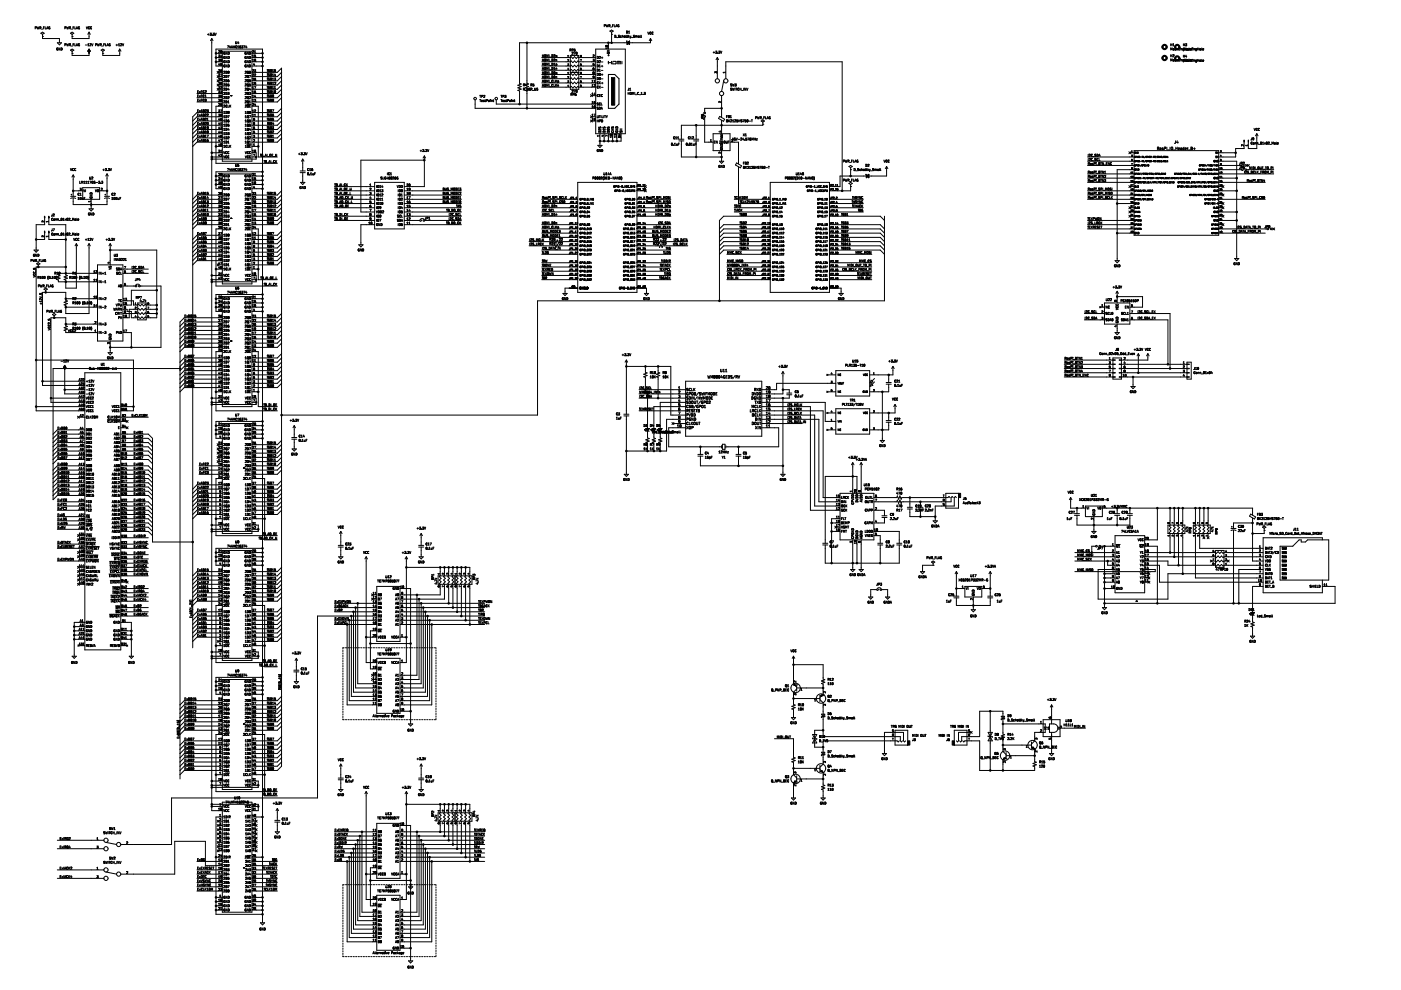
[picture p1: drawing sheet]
<svg xmlns="http://www.w3.org/2000/svg" width="297mm" height="210mm" viewBox="0 0 297 210" stroke-linecap="round" stroke-linejoin="round" font-family="sans-serif">
<path d="M0 .1h297.1v209.9h-297.1z" fill-rule="evenodd" fill="#fff" stroke="#fff" stroke-width=".21"/>
<g fill="none" stroke="#000" stroke-width=".21">
<path d="M7.7 5.7h-.2v.4M7.7 5.7h.1M7.7 5.9h-.2M7.7 5.7v.2M7.7 5.9h.1M7.9 5.7l.1 .4 .1-.3v.3l.1-.4M8.5 5.9l.2 .2M8.6 5.7h-.2v.4M8.6 5.7h.1M8.6 5.9h-.2M8.6 5.7v.2M8.6 5.9h.1"/>
<path d="M8.7 7l.3-.2 .4 .2-.4 .3zM8.8 6.2h.3M9 7.7h.1M9 7.3v.9h3.6v.9M9.2 5.9h.2M9.4 5.7h-.2v.4M9.6 5.7v.4h.2M9.9 6.1l.1-.4 .2 .4M9.9 6h.2M10.3 6l.1 .1M10.5 5.9l.1 .2h-.2M10.6 5.7h-.2l-.1 .3"/>
<path d="M12.2 9.1h.8l-.4 .4zM12.3 10.2l-.3 .1 .1 .3h.2l-.1-.2M12.7 10.2v.4l-.2-.4v.4M12.9 10.2l.3 .2-.2 .2zM13.7 5.9h.2l.1-.2h-.3v.4M14 9.3v.1M14 9.3h-.3v.4M14 9.5h-.3M14 9.4h.1M14 9.4v.1M14.1 9.3l.1 .4 .1-.3 .1 .3 .1-.4M14.1 5.7l.1 .4 .1-.3 .1 .3 .1-.4"/>
<path d="M14.7 5.9h.2v-.2h-.2v.4M14.8 9.5l.2 .2M14.8 5.9l.2 .2M14.9 9.5h-.2M14.9 9.3h-.2v.4M14.9 9.3l.1 .1M14.9 10.6l.4-.2 .4 .2-.4 .3zM14.9 7l.4-.2 .4 .2-.4 .3zM15 9.4h.1M15 9.4l-.1 .1M15 9.8h.4M15 6.2h.4"/>
<path d="M15.3 11.3h.1M15.3 7.7h.1M15.3 10.9v.9h3.6v-.9M15.5 9.5h.1M15.5 5.9h.1M15.7 5.7h-.2v.4M15.7 9.3h-.2v.4M15.9 5.7v.4h.2M15.9 9.3v.4h.2M16.2 9.7l.1-.4 .2 .4M16.2 6.1l.1-.4 .2 .4M16.2 9.6h.2"/>
<path d="M16.2 6h.2M16.8 5.9l.1 .2M16.8 9.5l.1 .2M16.9 9.3l-.3 .2 .1 .2h.2M16.9 5.7l-.3 .2 .1 .2h.2M16.9 9.7h.1M16.9 6.1h.1M18.1 9.5h.3M18.3 5.7l.1 .4 .2-.4M18.6 9.4l.2-.1v.4M18.6 9.7h.3M18.9 6.8v1.4h-3.6v-.9"/>
<path d="M18.9 6.8l-.3 .5M18.9 6.8l.2 .5M18.9 10.4l.2 .5h-.5zM19 5.7l-.3 .2 .1 .2h.2M19 5.7h.1M19 6.1h.1M19.2 6v.1M19.2 6.1h.2M19.2 9.3h-.1M19.2 9.3h.1M19.3 9.3h.1M19.3 9.3v.1"/>
<path d="M19.3 9.4l-.3 .3h.3M19.4 5.7h-.2v.3M19.4 9.3l.2 .4 .1-.4M20.2 9.5h.3v-.2h-.3v.4M20.6 9.3l.1 .4 .1-.3 .1 .3 .1-.4M21.2 9.5h.2v-.2h-.2v.4M21.3 9.5l.2 .2M21.4 10.6l.4-.2 .4 .2-.4 .3zM21.5 9.8h.4M21.8 11.3h.1M22 9.5h.1M22.2 9.3h-.2v.4"/>
<path d="M22.4 9.3v.4h.2M22.7 9.7l.1-.4 .2 .4M22.7 9.6h.2M23.2 9.7h.1M23.3 9.5l.1 .2M23.4 9.3l-.3 .2 .1 .2M23.4 9.7h-.1M23.4 9.7h.1M24.6 9.5h.3M24.8 9.4v.3M25.1 9.4l.2-.1v.4M25.1 9.7h.3"/>
<path d="M25.4 10.4v1.4h-3.6v-.9M25.4 10.4l-.3 .5M25.4 10.4l.3 .5M25.6 9.3h.1M25.6 9.3h.2M25.8 9.3v.1M25.8 9.4l-.3 .3h.3M25.9 9.3l.2 .4 .1-.4M41.8 19.8h5.3M41.9 19.5h.1M42.1 19.2h-.2v.5h.2M42.3 19.4l.2 .3"/>
<path d="M42.5 19.4l-.2 .3M42.7 19.5h.1M42.9 19.2h-.2v.5M43.3 19.3h-.2l-.1 .1 .1 .3 .2-.1M43.5 19.3h.1M43.5 19.2l.2 .1M43.5 19.2v.1M43.7 19.4l-.3 .3h.3M43.7 19.3v.1M44 7.3h.3M44.2 7.1v.4M44.5 7h.3l-.2 .2h.2"/>
<path d="M44.8 7.2v.1M44.8 7.3l-.1 .2-.2-.1M44.9 8.2v163.7h2.2M44.9 8.2l-.3 .4M44.9 8.2l.3 .4M45 7.5h.1M45.2 7h.2l-.1 .2h.1M45.4 7.2v.1M45.4 7.3v.2l-.2-.1M45.6 7l.1 .5 .2-.5M45.8 12.2h1.3M45.8 13.1h1.3"/>
<path d="M45.8 11.3h1.3M46 16.9l.5 .5M46 16l.5 .5M46 15.1l.5 .5M46 17.8l.5 .5M46 18.7l.5 .4M46.2 18.9h.9M46.2 15.3h.9M46.2 16.2h.9M46.2 17.1h.9M46.2 18h.9M46.3 17.5h.3l-.1 .1"/>
<path d="M46.3 18.4h.3l-.1 .1M46.3 12.1h.2M46.3 12.9l.2 .1M46.3 17.9h.2M46.3 11.6h.3l-.1 .2M46.3 12.5h.3l-.1 .2M46.3 19.7h.2M46.3 19.3h.3l-.1 .1M46.3 18.8h.2M46.5 13.4l-.2 .3h.3M46.5 15.1l-.5 .5M46.5 16l-.5 .5"/>
<path d="M46.5 17.8l-.5 .5M46.5 16.9l-.5 .5M46.5 18.7l-.5 .4M46.5 19.4l.1 .1M46.5 15.7h-.2M46.5 16.6h-.2M46.5 14.8h-.2M46.5 10.7l.1 .1M46.5 11.8h.1M46.5 17.6l.1 .1M46.5 12.7h.1M46.5 18.5l.1 .1"/>
<path d="M46.5 14.8h.1M46.5 15.7h.1M46.5 10.7l-.2 .1M46.5 16.6h.1M46.6 11.8v.2M46.6 17.7v.1M46.6 13.6v.3M46.6 18.6h.1M46.6 19.5h.1M46.6 15.7h.1M46.6 14.8v.1M46.6 19.7h-.1"/>
<path d="M46.6 18.8h-.1M46.6 16.6h.1M46.6 10.8h.1M46.6 17.9h-.1M46.6 12.1h-.1M46.6 12.7v.1M46.6 13h-.1M46.6 16.6v.1M46.6 17.9h.1M46.6 15.7v.1M46.6 12.1h.1M46.6 12.8h.1"/>
<path d="M46.6 10.8l-.3 .4h.3M46.6 12.8v.2M46.6 14.9h.1M46.6 15.8l-.3 .3h.3M46.6 16.7l-.3 .3h.3M46.6 18.6v.2M46.6 19.5v.2M46.6 14.9l-.3 .3h.3M46.6 12v.1M46.6 17.8v.1M46.8 15.7h.3l-.2 .4M46.8 19.7h.1"/>
<path d="M46.8 19.3h.2l-.1 .1M46.8 13.8l.1 .1M46.8 11l.1 .2M46.8 12.6v.2M46.8 17.6v.2M46.8 17.8v.1M46.8 15.2h.1M46.8 15h.1M46.8 10.9h.1M46.8 12.8h.1M46.8 15h.2v.2M46.8 17.5v.1"/>
<path d="M46.8 17.9h.1M46.8 11h.1M46.8 12.6h.1M46.8 17.5h.1M46.9 10.9h.1M46.9 10.9l-.1 .1M46.9 17.5l.1 .1-.1 .3M46.9 11.6l-.1 .3h.3M46.9 17.5h-.1M46.9 19.4l.1 .1M46.9 10.9l.1 .2M46.9 10.7l-.1 .2"/>
<path d="M46.9 16.6l-.1 .1 .1 .2M46.9 18.4h-.1M46.9 18.4h.1M46.9 10.7l.1 .1M46.9 12.5l.1 .1M46.9 13.6h.1M46.9 12.5l-.1 .1M46.9 16.6h.1M47 12.6v.2M47 18.4l-.2 .4h.2M47 14.8l-.2 .1v.3M47 11.8v.3"/>
<path d="M47 19.5h.1M47 13.6v.1M47 10.8h.1M47 19.7h-.1M47 16.6h.1M47 15.2h-.1M47 10.9h-.1M47 11.2h-.1M47 16.8l-.1 .1M47 13.9h-.1M47 12.8h-.2M47 13.4h-.2v.3l.1-.1"/>
<path d="M47 16.6v.1M47 11.2h.1M47 13.7h.1M47 10.8v.1M47 13.7v.2M47 16.7v.2l-.2 .1M47 19.5v.2M47 12.8l-.2 .2M47 16.8h.1M47 11.1v.1M47 12.7v.1M47.1 10.9h6.3v23.3h-6.3z"/>
<path d="M47.1 14h-1.3v-3.6h9.9v185.3M47.4 15.1l.3 .1-.3 .3h.3M47.4 16l.3 .1-.3 .3h.3M47.4 16.9l.3 .1-.3 .3h.3M47.5 19.6h.1M47.5 17.8h.1M47.5 18.7h.1M47.5 19.6h-.1M47.5 18.7h-.1M47.5 17.8h-.1M47.6 11.5h.1M47.6 12.4h.1"/>
<path d="M47.6 13.3h.1M47.6 14.2h.1M47.6 11.3v.2M47.6 12.2v.2M47.6 13.1v.2M47.6 14v.2M47.6 17.8h.1M47.6 19.6h.1M47.6 18.7h.1M47.7 17.8l-.3 .4h.3M47.7 18.7l-.3 .4h.3M47.7 19.6l-.3 .4h.3"/>
<path d="M47.7 11.1l-.2 .1 .1 .3M47.7 12l-.2 .1 .1 .3M47.7 12.9l-.2 .1 .1 .3M47.7 13.8l-.2 .1 .1 .3M47.9 18.7l.2 .2-.1 .2zM47.9 15.1l.2 .2-.1 .2zM47.9 16l.2 .2-.1 .2zM47.9 16.9l.2 .2-.1 .2zM47.9 17.8l.2 .2-.1 .2zM47.9 19.6l.2 .2-.1 .2zM48.2 11.1v.4l-.3-.4v.4M48.2 12v.4l-.3-.4v.4"/>
<path d="M48.2 12.9v.4l-.3-.4v.4M48.2 13.8v.4l-.3-.4v.4M48.2 9.7h.3l-.2 .5M48.3 20h.2M48.3 19.6h.3l-.1 .2M48.3 16h.3l-.2 .4M48.3 18.2h.2M48.3 15.3v.2M48.3 15.2v.1M48.3 15.5h.1M48.3 15.3h.1M48.3 15.5h.2"/>
<path d="M48.4 11.1l.2 .2-.1 .2zM48.4 12l.2 .2-.1 .2zM48.4 12.9l.2 .1-.1 .3zM48.4 13.8l.2 .1-.1 .3zM48.4 15.3h.1M48.4 15.3h-.1M48.4 18.7l-.1 .3h.3M48.5 15.3v.2M48.5 15.1l-.2 .1M48.5 15.1h.1M48.5 17.1h.1M48.5 18h.1"/>
<path d="M48.5 19.8h.1M48.5 17.1l-.2 .1M48.5 17.1l.1 .2M48.5 16.9l-.2 .2 .2 .2M48.5 18.8v.3M48.5 18.2h.1M48.5 17.3h.1M48.5 15.3h.1M48.5 15.5h.1M48.5 17.8h-.2v.2h.2M48.5 15.1l.1 .1M48.6 15.2l-.1 .1"/>
<path d="M48.6 18l-.1 .2M48.6 19.8l-.1 .2M48.6 17.3h-.1M48.7 9.7l-.1 .3h.3M48.9 9.9v.3M49 10.2l.2-.5 .1 .5M49.1 10h.2M49.5 9.7v.5M49.5 9.9h.2M49.7 9.7v.5M49.9 8.8l.1 .5 .2-.1v-.4M50 10.1h.1"/>
<path d="M50 10.1h.2M50.2 9.7l-.2 .1v.3M50.2 9.7v.1M50.2 10.1h.1M50.4 9.8l.1-.1v.5M50.4 10.2h.2M50.5 8.8l-.1 .3h.3M50.6 9v.3M50.8 10.1h.1M50.8 9.9v.1M50.8 9.9h.1M50.9 9.8l-.1 .3"/>
<path d="M50.9 9.7v.1M51 9.9h.1M51 9.9h-.2M51 9.9v.2h-.2M51 9.7h-.1M51.2 9.7h.3l-.1 .2M51.2 10.1h.1M51.4 9.9h.1M51.4 9.9l.1 .2h-.3M51.6 9.7h.3l-.2 .5M52 16.9h.2M52 15.1h.2"/>
<path d="M52 16h.2M52 19.6h.2M52 17.8h.2M52 18.7h.2M52 17.8h.1M52 18.7h.1M52 19.6h.1M52.1 11.5h.1M52.1 12.4h.1M52.1 13.3h.1M52.1 14.2h.1M52.1 11.3v.2"/>
<path d="M52.1 12.2v.2M52.1 13.1v.2M52.1 14v.2M52.2 11.1l-.3 .2 .2 .2M52.2 12l-.3 .2 .2 .2M52.2 12.9l-.3 .1 .2 .3M52.2 13.8l-.3 .1 .2 .3M52.2 19.6h.1M52.2 18.7h.1M52.2 17.8h.1M52.2 9.7l-.1 .3h.3M52.2 17.8l-.3 .4h.3"/>
<path d="M52.2 18.7l-.3 .4h.3M52.2 19.6l-.3 .4h.3M52.2 16.9v.1M52.2 16v.1M52.2 15.1v.1M52.2 15.2l-.3 .3h.3M52.2 16.1l-.3 .3h.3M52.2 17l-.3 .3h.3M52.3 9.9v.3M52.5 16.3l.2 .2M52.5 15.4l.2 .2M52.5 17.2l.2 .2"/>
<path d="M52.5 19l.2 .2M52.5 19.9l.2 .2M52.5 18.1l.2 .2M52.7 11.1v.4l-.3-.4v.4M52.7 12v.4l-.3-.4v.4M52.7 12.9v.4l-.3-.4v.4M52.7 13.8v.4l-.3-.4v.4M52.8 20h.2M52.8 19.6h.3l-.1 .2M52.8 16h.3l-.1 .4M52.9 12l.2 .2-.1 .2zM52.9 12.9l.2 .1-.1 .3z"/>
<path d="M52.9 13.8l.2 .1-.1 .3zM52.9 11.1l.2 .2-.1 .2zM52.9 18.2h.1M52.9 15.3v.2M52.9 15.2v.1M52.9 15.5h.1M52.9 15.3h.1M53 15.3h.1M53 15.3h-.1M53 18.7l-.1 .3h.2M53 15.3l.1 .2M53 15.1l-.1 .1"/>
<path d="M53 17.1h.1M53 18h.1M53 19.8h.1M53 15.1h.1M53 17.1l-.1 .1M53.1 16.9l-.2 .2 .1 .2M53.1 17.1v.2M53.1 18.8v.3M53.1 19.8h.1M53.1 18h.1M53.1 18.2h-.1M53.1 17.3h-.1"/>
<path d="M53.1 15.1h.1M53.1 15.3h-.1M53.1 15.5h-.1M53.1 17.8h-.2v.2h.1M53.1 17.3h.1M53.1 15.1v.1M53.1 15.2v.1M53.1 18v.2M53.1 19.8v.2M53.4 15.3h5.4l.9-.9v148.1l-.9 .9h-5.4M53.4 12.2h2.3M53.4 13.1h2.3"/>
<path d="M53.4 14h2.3M53.4 11.3h2.3M53.5 10.8l.3 .1-.3 .3h.3M53.5 15.7l.3 .1-.3 .3h.3M53.5 16.6l.3 .1-.3 .3h.3M53.5 14.8l.3 .1M53.5 12.1h.3M53.5 13h.3M53.5 18.5l.2-.1v.4M53.5 17.6l.2-.1v.4M53.5 17.9h.3M53.5 11.8l.2-.2v.5"/>
<path d="M53.5 12.7l.2-.2v.5M53.5 19.4l.2-.1v.4M53.5 19.7h.3M53.5 18.8h.3M53.8 14.9h.1M53.8 14.9l-.3 .3h.3M53.8 13.4l-.1 .3h.3M53.9 18.4h.3l-.2 .4M53.9 14.8h.3l-.1 .2h.1M53.9 15.2h.3M54 15.7l.2 .1-.3 .3h.3M54 13.6v.3"/>
<path d="M54 17.6v.1M54 10.9l.1-.2v.5M54 11.2h.2M54 19.5h.1M54 17.5v.1M54 12.6l.1 .4M54 17.7v.1M54 17.5h.1M54 19.7h.1M54 19.3v.4M54 12.6h.1M54 17.5l.2 .2-.2 .2"/>
<path d="M54 19.4l.2 .1-.2 .2M54 19.3h.1M54 19.4v.1M54.1 16.6l-.1 .2 .1 .2M54.1 12.5v.1M54.1 16.6h.1M54.1 12.5l-.1 .1M54.1 12.6v.4M54.1 13h.1M54.1 17h.1M54.2 17h-.1M54.2 19.3h-.2"/>
<path d="M54.2 16.6v.1M54.2 15h.1M54.2 11.6h-.2v.3l.2-.1v.3h-.2M54.2 15v.2M54.2 16.7v.2M54.2 15.2h.1M54.2 16.9v.1M54.2 17.7l-.2 .1M56.7 19.3h.1M56.7 18.3h.1M56.7 18.5v.3M56.7 18.3v.1"/>
<path d="M56.7 15.7h.1M56.7 14.8h.1M56.7 14.9v.3M56.7 15.8v.3M56.7 16.6h.1M56.7 16.7v.3M56.7 19.4v.3M56.7 17.4v.1M56.7 17.4h.1M56.7 17.6v.3M56.9 18.5l.2 .1M56.9 18.4v.1"/>
<path d="M56.9 18.8h.2M56.9 19.4l.2 .2-.2 .1M56.9 19.3v.1M56.9 16.6l.2 .3-.2 .1M56.9 15.7l.2 .3-.2 .1M56.9 14.8v.1M56.9 14.9h.1M56.9 17.9h.2M56.9 17.6h.1M56.9 14.8h.2M56.9 14.9l.2 .1M56.9 16.6h.1"/>
<path d="M56.9 15.7h.1M56.9 14.8h.1M56.9 16.6h.2M56.9 15.7h.2M57 17.6v.1M57 17.5l-.1 .1M57 17.4l.2 .1M57 17.7h.1M57 17.4v.1M57.1 18.6h.1M57.1 18.6v.1M57.1 18.7v.1"/>
<path d="M57.1 15v.1M57.1 17.7h.1M57.1 18.4h-.2M57.1 19.3h-.2M57.1 15.1l-.2 .1M57.1 17.7v.1M57.1 17.8v.1M57.3 18.6h.2M57.3 15h.2M57.3 15.9h.2M57.3 19.5h.2M57.3 16.8h.2"/>
<path d="M57.4 17.4l.2 .1-.1 .4h-.1zM57.4 17.7h.1M57.5 18.6l.1 .1M57.5 15v-.2h-.2v.4h.2M57.5 19.5l.1 .1M57.5 15h.1M57.5 15.9h.1M57.5 16.8h.1M57.5 16.7v.1M57.5 15.8v.1M57.6 18.4l-.3-.1v.5h.2M57.6 18.5l-.1 .1"/>
<path d="M57.6 18.7l-.1 .1M57.6 18.4v.1M57.6 15.8l-.3-.2v.5h.2M57.6 16.7l-.3-.2v.5h.2M57.6 19.3l-.3-.1v.5h.2M57.6 19.4l-.1 .1M57.6 15.9v.2M57.6 15.8h-.1M57.6 15v.2M57.6 16.8v.2M57.6 19.3v.1M57.6 19.6l-.1 .1"/>
<path d="M57.6 17h-.1M57.6 16.7h-.1M57.6 16.1h-.1M57.6 15.2h-.1M57.8 18.8h.2M57.8 15.8l.1-.2v.5M57.8 15.2h.2M57.8 16.1h.2M57.8 16.7l.1-.2v.5M57.8 14.9l.1-.1v.4M57.8 17h.2M57.8 19.7h.2"/>
<path d="M57.8 17.6l.1-.2v.5M57.8 17.9h.2M57.8 18.4l.1-.1v.5M57.8 18.4v.1M57.8 19.3l.1-.1v.5M57.8 19.3v.1M58.2 16.5h.2l-.1 .2h.1M58.2 17h.2M58.2 18.8h.2M58.2 15.2h.1M58.2 15.2h.2M58.2 14.9h.2"/>
<path d="M58.2 14.9v.1M58.2 18.4l.1-.1v.5M58.2 18.4v.1M58.2 19.6v.1M58.2 19.7h.1M58.3 15.6l-.1 .3h.3M58.3 19.2l.1 .1M58.3 19.2l-.1 .4M58.4 19.3v.4M58.4 19.7h-.1M58.4 17.4v.1M58.4 17.4l-.2 .1"/>
<path d="M58.4 14.9v.1M58.4 15.8v.3M58.4 16.7v.1M58.4 15v.2M58.4 16.8v.2M58.4 17h.1M58.4 15.2h.1M58.4 14.8h-.2v.2M58.4 17.5l-.2 .4h.3M59.7 18l-.9 .9h-5.4M59.7 15.3l-.9 .9h-5.4M59.7 16.2l-.9 .9h-5.4"/>
<path d="M59.7 17.1l-.9 .9h-5.4M59.7 18.9l-.9 .9h-5.4M59.7 19.8l-.9 .9h-5.4M111 18.9h.1M111 18h.1M111.1 18l.1 .2M111.1 18.9l.1 .2M111.1 18.7h.1M111.1 17.8h-.1v.4M111.1 18.7h-.1v.4M111.1 17.8h.1M111.2 17.8v.2"/>
<path d="M111.2 18h-.1M111.2 18.7v.2M111.2 18.9h-.1M111.3 19.2h.3M111.4 18.1l.7 .3-.7 .2 .7 .3-.7 .3 .3 .1v3.7M111.4 18.1h.3M111.5 17.8l-.1 .3M111.6 17.9v.3M111.7 9.1v8.6l.4 .1-.7 .3M111.8 18.7v.4h.1M112 19.1h-.1M112 18.7v.4"/>
<path d="M112.2 18.7l.3 .3M112.3 18.7h.2M112.3 18.7h-.1M112.5 19.1h-.3M112.5 19v.1M112.6 18l.2 .2M112.6 18.9l.2 .2M112.7 17.8h-.2v.4M112.7 17.8h.1M112.7 18.7h-.2v.4M112.7 18.7h.1M112.8 17.8l-.1 .2h-.2"/>
<path d="M112.8 18.7l-.1 .2h-.2M112.9 19.2h.3M113 18.2h.1M113 18h.2M113 18h.1M113.2 17.8h-.2v.2M113.2 18h.1M113.2 18l-.2 .2M113.3 18.7l.1 .4h.2v-.4M113.8 19.1h.1M113.8 18.7v.2M113.8 18.9h.1"/>
<path d="M113.8 18.7h.1M113.8 18.7h.2M113.9 18.9h.1M114 19.1h-.1M114 18.9v.1M114 19.1h.1M114 19v.1M114.9 12.2h6l.2-.2 .4 .4 .3-.4 .4 .4 .3-.4 .2 .2h3.6M114.9 13.1h6l.2-.2 .4 .4 .3-.4 .4 .4 .3-.4 .2 .2h3.6M114.9 14h6l.2-.2 .4 .4 .3-.4 .4 .4 .3-.4 .2 .2h3.6M114.9 14.9h6l.2-.2 .4 .4 .3-.4 .4 .4 .3-.4 .2 .2h3.6M114.9 15.8h6l.2-.2 .4 .4 .3-.4 .4 .4 .3-.4 .2 .2h3.6"/>
<path d="M114.9 16.7h6l.2-.2 .4 .4 .3-.4 .4 .4 .3-.4 .2 .2h3.6M114.9 17.6h6l.2-.2 .4 .4 .3-.4 .4 .4 .3-.4 .2 .2h3.6M114.9 18.5h6l.2-.2 .4 .4 .3-.4 .4 .4 .3-.4 .2 .2h3.6M115 12.7h.3M115 13.6h.3M115 14.5h.3M115 15.4h.3M115 11.8h.3M115 18.1h.3M115 17.2h.3M115 16.3h.3M115 11.6v.5"/>
<path d="M115 12.5v.5M115 13.4v.5M115 14.3v.5M115 15.2v.4M115 16.1v.4M115 17v.4M115 17.9v.4M115.3 11.6v.5M115.3 12.5v.5M115.3 13.4v.5M115.3 14.3v.5M115.3 15.2v.4"/>
<path d="M115.3 16.1v.4M115.3 17v.4M115.3 17.9v.4M115.5 11.6l.2 .2-.1 .3zM115.5 14.3l.2 .2-.1 .3zM115.5 12.5l.2 .2-.1 .3zM115.5 13.4l.2 .2-.1 .3zM115.5 17l.2 .2-.1 .2zM115.5 15.2l.2 .2-.1 .2zM115.5 16.1l.2 .2-.1 .2zM115.5 17.9l.2 .2-.1 .2zM115.9 15.6v-.4l.2 .3 .1-.3v.4"/>
<path d="M115.9 13v-.5l.2 .3 .1-.3v.5M115.9 12.1v-.5l.2 .3 .1-.3v.5M115.9 13.9v-.5l.2 .3 .1-.3v.5M115.9 14.8v-.5l.2 .3 .1-.3v.5M115.9 16.5v-.4l.2 .3 .1-.3v.4M115.9 17.4v-.4l.2 .3 .1-.3v.4M115.9 18.3v-.4l.2 .3 .1-.3v.4M116.4 11.6v.5M116.4 12.5v.5M116.4 13.4v.5M116.4 14.3v.5M116.4 15.2v.4"/>
<path d="M116.4 16.1v.4M116.4 17v.4M116.4 17.9v.4M116.5 15.7h.4M116.5 16.6h.4M116.5 17.5h.4M116.5 18.4h.4M116.5 12.1h.4M116.5 13h.4M116.5 13.9h.4M116.5 14.8h.4M117 14.3l.2 .2-.1 .3z"/>
<path d="M117 13.4l.2 .2-.1 .3zM117 12.5l.2 .2-.1 .3zM117 11.6h.2a.24 .24 0 0 1 0 .3 .24 .24 0 0 1-.2 .2zM117 15.2l.2 .2-.1 .2zM117 16.1l.2 .2-.1 .2zM117.2 12h.1M117.2 17.9h-.2v.2v.2h.2M117.2 17h-.2v.2v.2h.2M117.4 13.5l.1-.1v.5M117.4 14.4l.1-.1v.5M117.4 14.8h.3M117.4 13.9h.3"/>
<path d="M117.4 16.5h.1M117.4 12.5v.1M117.4 11.6v.1M117.4 15.6h.1M117.4 15.3v.3M117.4 16.2v.3M117.4 17v.4h.2M117.4 17.9v.4h.2M117.5 15.2l.2 .2-.1 .2h-.1M117.5 16.1l.2 .2-.1 .2h-.1M117.5 16.1l-.1 .1M117.5 15.2l-.1 .1"/>
<path d="M117.5 11.6l.2 .1M117.5 12.5l.2 .1M117.5 11.6h-.1M117.5 12.5h-.1M117.7 12.6l-.3 .4h.3M117.7 11.7l-.3 .4h.3M117.7 11.7h.1M117.7 12.6h.1M117.8 17v.4M117.8 17.9v.4M117.9 12h.1M117.9 15.6h.1"/>
<path d="M117.9 13.8v.1M117.9 11.8v.4M117.9 12.7v.3M117.9 13.6v.4M117.9 14.5v.3M117.9 15.4v.4M117.9 16.2v.3M117.9 18.1l.2 .2M117.9 17.2l.2 .2M117.9 12.7h.1l.1 .3M117.9 16.3h.1l.1 .2M117.9 14.5h.1"/>
<path d="M117.9 16.3h.1M117.9 12.7h.1M117.9 14.5h.1l.1 .3M117.9 13.6h.2v.2M117.9 11.8h.2v.2M117.9 15.4h.1M117.9 13.6h.1M117.9 11.8h.1M118 15.4h.1M118 13.8l-.1 .1M118.1 15.4v.2h-.2M118.1 12h-.1"/>
<path d="M118.1 13.8h-.1M118.1 17l-.3 .3M118.1 17.9l-.3 .2M118.2 17.2h.2M118.2 17.1v.5M118.2 18v.3M118.3 18.1h.1v.2M118.3 18.1h-.1M118.4 17.2h.1M118.4 17.2v.2h-.2M120.4 17.1h.2l-.1 .2M120.4 13.5h.2l-.1 .2 .1 .2h-.2"/>
<path d="M120.4 17.4v.1M120.4 16.3h.2l-.2 .3h.2M120.4 15.7h.2M120.4 11.8l.1-.1v.4M120.4 15.4l.1-.1v.4M120.4 17.5h.1M120.4 12.1h.2M120.4 12.7h.1M120.5 18l-.1 .3h.2M120.5 14.4l-.1 .3h.2M120.5 17.3h.1M120.5 14.6v.2"/>
<path d="M120.5 18.1v.3M120.5 12.7h.1M120.6 17.3v.1M120.6 17.4l-.1 .1M120.6 12.7h.1M120.6 12.7l-.2 .3h.2M120.8 10.6h.2v-.2h-.2v.4M120.9 11.8h1.8v7.1h-1.8zM120.9 15.3h1.8M120.9 10.6l.2 .2M121.3 19.2h.2M121.3 11.1l.2 .1-.3 .3h.3"/>
<path d="M121.3 19.9l-.3-.1v.5M121.3 19.9h.1M121.3 20h.1M121.3 19.9v.1M121.5 10.6h-.2M121.5 10.6v-.2h-.2v.4M121.5 10.6h.1M121.5 19.3l-.3 .3h.3M121.5 19.2v.1M121.7 19.1h.3l-.2 .5M121.7 11.1h.3l-.2 .4M121.7 10.8h.1"/>
<path d="M121.7 10.6h.1M121.7 10.6h.2M121.7 10.8h.2M121.9 10.6h.1M121.9 10.6v.2M121.9 10.4h-.2v.2M121.9 10.8h.1M122 19.8l-.1 .4M122 19.8h.1M122.2 19.5v.1M122.2 19.6h.1M122.3 11.1l-.2 .1 .2 .3"/>
<path d="M122.3 19.1l-.1 .4M122.3 19.1v.1M122.3 11.1h.1M122.3 19.2v.4M122.3 19.6h.1M122.3 11.5h.1M122.3 11.1v.3M122.3 11.4v.1M123 16.2h.3l-.2 .4M123 12.6h.3l-.2 .4M123.1 18.3v.1M123.1 11.8h.1"/>
<path d="M123.1 13.7v.1M123.1 15.4h.1M123.1 15.6h.1M123.1 17.3v.1M123.1 15.6v.1M123.1 13.8v.1M123.1 11.8v.1M123.1 18.2h.1M123.1 12.1h.1M123.1 14.6h.1M123.1 17.4v.1M123.1 15.5v.1"/>
<path d="M123.1 13.7h.1M123.1 17.3h.1M123.1 18.4h.1M123.1 11.9v.2M123.1 15.4v.1M123.1 11.9h.1M123.1 13.7l.2 .1-.2 .1M123.1 17.5h.1M123.1 15.5h.1M123.1 15.3h.1M123.1 13.6v.1M123.1 13.6h.1"/>
<path d="M123.2 11.9h.1M123.2 15.5v.2h-.1M123.2 14.6h.1M123.2 17.3h.1M123.2 18.2h.1M123.2 17.1l-.1 .2M123.2 15.3v.1M123.2 13.5l-.1 .1M123.2 11.8h.1M123.2 14.6v.2h-.1M123.2 18h-.1v.2M123.2 18.2v.1"/>
<path d="M123.2 11.9v.2M123.2 15.4v.1M123.2 17.3v.1M123.2 18.3v.1M123.2 17.4v.1M123.2 14.4h-.1v.2M123.2 12.1h.1M123.3 11.8h.1M123.3 11.8l-.1 .1M125.5 17.5h.3M125.5 18.4h.3M125.5 17.2l.1-.2v.5"/>
<path d="M125.5 18.1l.1-.2v.5M125.5 19.8l.1-.1v.5M125.7 12.5h.3l-.2 .2 .2 .2h-.3M125.7 11.7l.3 .1-.3 .3h.3M125.7 15.3h.1M125.7 15.3l.1 .1M125.7 14.6h.1M125.8 15.4l-.1 .2 .2 .1M125.8 15.4h.1M125.9 14.3l-.2 .2v.2l.2 .1 .1-.2h-.3M125.9 16.2h-.2l.1 .2h.1M125.9 15.4l.1 .2"/>
<path d="M125.9 17.5h.3M125.9 16.2h.1M125.9 15.3h-.2M125.9 17.2l.2-.2v.5M125.9 15.3h.1M126 13.4h-.3v.3l.2-.1 .1 .2h-.3M126 16.2v.3l-.2 .1M126 15.6l-.1 .1M126 16.4h-.1M126 17.9l-.1 .1M126 17.9h.2M126 15.3h.1"/>
<path d="M126 15.3l-.1 .1M126 16.3v.1M126 19.7l-.1 .3h.3M126.2 17.9v.1M126.2 19.9v.3M126.2 18l-.3 .4h.3M126.3 10.4h6.3v18h-6.3zM126.6 12.9l.3 .1-.2 .3zM126.6 12l.3 .2-.2 .2zM126.6 16.4l.3 .2-.2 .3zM126.6 14.7a.23 .23 0 0 1 .3 .2 .23 .23 0 0 1-.3 .2zM126.6 15.5a.23 .23 0 0 1 .3 .3 .23 .23 0 0 1-.3 .2z"/>
<path d="M126.6 18.6h.1M126.6 13.8l.3 .1-.2 .3zM126.6 17.7h.1M126.6 18.6h.3M126.6 17.7h.3M126.8 14.7v.1M126.8 15.6v.1M126.9 17.4h-.3v.3M126.9 18.3h-.3v.3M127 13.9l.2-.1v.4M127 14.2h.3M127 15.1h.3"/>
<path d="M127.1 12.9h-.1M127.1 12h-.1M127.1 12.9h.2M127.1 12h.2M127.1 17.3v.5M127.1 18.2v.5M127.1 16h.1M127.1 16.9h.1M127.1 16.5v.4M127.1 15.6v.4M127.1 14.8h-.1M127.1 15.6l.2 .1v.3h-.2"/>
<path d="M127.1 16.5l.2 .1v.3h-.2M127.1 16.5h.1M127.1 15.6h.1M127.1 14.7v.1M127.1 17.5l.2 .3M127.1 18.4l.2 .3M127.1 14.7l.1 .4M127.3 12h.1M127.3 12.9h.1M127.3 12l-.3 .4h.3M127.3 12.9l-.3 .4h.3M127.3 18.2l-.2 .3"/>
<path d="M127.3 17.3l-.2 .3M127.5 16.7h.3M127.5 12.2h.3M127.5 13.1h.3M127.5 14h.3M127.5 14.9h.3M127.5 15.8h.3M127.5 17.6h.4M127.5 18.5h.4M127.7 12.1v.3M127.7 13.9v.3M127.7 15.7v.3"/>
<path d="M127.7 17.4v.4M128.1 5.5l.2-.1v-.1l-.2-.1v.5M128.5 5.2l.1 .5 .1-.3 .1 .3 .1-.5M128.5 9.6v.3M128.5 9.9h.1M128.5 9.6h.1M128.5 10.3h.1M128.6 9.6v.1M128.6 9.9h-.1M128.6 9.8v.1M128.6 9.7h.1M128.6 9.8h.1"/>
<path d="M128.6 9.7v.1M128.6 9.8l.1 .1M128.7 9.6l-.1 .1M128.7 9.6h.1M128.7 9.9h.1M128.7 11.1v.2h.3M128.7 10.7l.5 .1-.5 .2M128.8 9.6l.1 .1M128.9 11.7h.3M128.9 9.7v.1M128.9 9.8l-.1 .1M128.9 10.2h-.5l.1 .1"/>
<path d="M128.9 10v.3M128.9 11.3h.1M128.9 11.1v.2M129 11.1h.2M129 11.1h-.1M129 9.1v1.3M129 11.5v.4M129.1 5.5l.2-.1v-.1l-.2-.1v.5M129.2 11.1h.1M129.2 11.3h.1M129.2 11.1v.2M129.2 5.5l.1 .2"/>
<path d="M129.3 6.6l.4-.2 .3 .2-.3 .2zM129.4 5.7h.4M129.7 7.3h.1M129.7 6.8v2.3M129.9 5.4h.1M130.1 5.2h-.2v.5M130.2 5.2v.5h.3M130.3 7.5l.3 .2-.2 .2zM130.5 5.7l.2-.5 .1 .5M130.6 5.6h.2M130.7 8h.3M131.1 7.6l.2 .3"/>
<path d="M131.1 7.6h.1M131.1 7.9h.2M131.1 5.7h.1M131.2 5.5v.2M131.2 5.3l-.2 .1 .1 .3M131.3 7.9h.1M131.4 7.5l-.3 .1M131.6 7.9h.1M131.7 7.6l-.1 .1v.2M131.7 7.6h.1M131.7 7.9h.1M131.9 7.5v.4"/>
<path d="M132 7.6l-.1 .1M132 7.6h.1M132.1 7.6h.1M132.1 7.6v.3M132.3 7.9l.1-.3 .1 .3M132.3 7.9h.1M132.4 7.9h.1M132.5 7.9h.1M132.7 7.6h.2M132.7 7.5l.1 .4M132.8 7.9h.1M132.8 6.6h.2a.24 .24 0 0 1 .1 .3 .24 .24 0 0 1-.3 .1z"/>
<path d="M132.8 8.8l.1-.1v.7l.1-.1M132.9 9.1l.6-.4v.7zM132.9 9.1h-22.7v8.6l.3 .1-.7 .3 .7 .3-.7 .2 .7 .3-.7 .3 .4 .1v2.8M132.9 7.6h.2M133 7.5v.4M133 7.9h.1M133.1 6.9l-.1 .1M133.1 7.9h.1M133.2 19.8h.2M133.2 19.6v.4M133.3 7.5v.4M133.3 6.7l.1-.1v.4"/>
<path d="M133.3 7h.2M133.3 18.7v.4h-.2M133.3 7.8l.1 .1M133.4 19.6v.4M133.4 7.6l-.1 .2M133.5 19.1h.2M133.5 18.8l.1-.1v.4M133.6 7.6l.1 .3M133.6 19.6l.3 .2-.2 .2zM133.7 7.9l-.1 .2M133.8 7.6l-.1 .3M133.9 8h.3"/>
<path d="M134.3 7.6l.2 .3M134.3 7.6h.1M134.3 7.9h.2M134.5 7.9h.1M134.5 7.5l-.2 .1M134.6 19.6v.4M134.7 7.6v.3M134.8 7.6l-.1 .1M134.8 7.6l.1 .1M134.9 7.7l.2-.1v.3M134.9 7.7v.2M135.3 7.8h.1"/>
<path d="M135.4 19.6h-.2l-.1 .2 .1 .2h.2M135.5 7.6h-.2M135.5 7.6h.1M135.5 7.6v.3l-.2-.1M135.5 7.7l-.2 .1M135.7 7.5l.1 .4M135.9 19.7l.1-.1v.4M136 7.5v.4M136 7.9h.1M136.5 20h.2M136.5 19.6h.3l-.1 .2M136.7 19.8h.1"/>
<path d="M136.8 19.8h.1M136.8 19.8v.2M137.3 6.8l.2 .5 .1-.5M137.8 7.2h.1M137.8 7.2l.1 .1M137.9 6.8l-.1 .4M137.9 7.3h.1M137.9 6.8h.1M137.9 8.2v.9h-4.4M137.9 8.2l-.3 .4M137.9 8.2l.3 .4M138 6.8h.1"/>
<path d="M138 7.2l-.1 .1M138 7.2h.1M138.2 6.9v.3h.3M138.2 6.9h.1M138.5 6.8l-.3 .1M138.5 6.8h.1M138.5 7.2h.1M151.2 11.1h.3M151.4 10.9v.4M151.7 10.8h.3l-.2 .2 .2 .1M151.7 11.2v.1M151.7 11.3h.1"/>
<path d="M151.9 15.2l-.2 .2-.2-.2v.3M151.9 15.2h.1M151.9 15.2v.3M152 11.1h.1M152 11.1l-.2 .2M152.1 12.2l-.3 .5M152.1 12.2v4.5M152.1 12.2l.3 .5M152.2 11.2v.1M152.2 11.3h.1M152.3 10.8h.3l-.1 .2 .1 .1M152.3 11.2l.1 .1"/>
<path d="M152.4 11.3h.1M152.6 11.1h.1M152.6 11.1l-.2 .2M152.8 10.8l.1 .5 .2-.5M153.4 17.1l-.4 2.3M153.8 15.3h-.5l.2 .2M153.8 15.2v.3M153.9 16.7v-3.6h24.7v27.4M154.9 18.2h.2M154.9 19.1h.2M154.9 18.7v.2M154.9 18h.1"/>
<path d="M154.9 17.8v.2M154.9 18.9h.1M154.9 17.8h.1M154.9 18.7h.1M154.9 17.8h.3M154.9 18.7h.3M154.9 18.9h.2M154.9 18h.2M155.1 18.9h.1M155.1 18h.1M155.1 18.2h.1M155.1 18l.1 .1"/>
<path d="M155.1 19.1h.1M155.1 18.9l.1 .1M155.2 18.2h-.1M155.2 18.1v.1M155.2 19.1h-.1M155.2 19v.1M155.3 17.8l.1 .4 .1-.3 .1 .3 .1-.4M155.3 18.7l.1 .4 .1-.3 .1 .3 .1-.4M155.8 17.8h.3l-.2 .2 .2 .2h-.3M155.9 18.7v.4M156 18.7h.3M156.1 18.7v.4"/>
<path d="M156.7 18.7h-.2l-.1 .2 .1 .2h.2M156.9 18.9h.2M156.9 18.7v.4M157.1 18.7v.4M157.2 19.2h.4M157.7 18.7v.4M158.1 18.7v.4l-.2-.4v.4M158.3 18.7l.1 .4 .2-.4M248.2 10.6v-.4l.2 .3 .1-.3v.4M248.2 12.9v-.4l.2 .3 .1-.3v.4M248.2 9.3v.4M248.2 11.6v.4"/>
<path d="M248.2 9.5h.3M248.2 11.8h.3M248.5 9.3v.4M248.5 11.6v.4M248.7 9.4l.1-.1v.4M248.7 9.7h.2M248.7 11.6h.1M248.7 12.9h.1M248.7 10.5v.1M248.7 10.6h.2M248.7 12.9h.2M248.7 11.6h.2"/>
<path d="M248.9 12.7l-.2 .2M248.9 10.3l-.2 .2M248.9 12.7h.1M248.9 10.3v.1M248.9 11.6v.1M248.9 10.4v.1M248.9 11.7l-.3 .3h.3M248.9 12.7v.2M248.9 12.9h.1M248.9 10.5v.1M249.1 10.3l.2 .3M249.1 12.6l.2 .3"/>
<path d="M249.3 12.9h.1M249.3 10.6h.1M249.3 10.3v.3M249.3 12.6v.3M249.5 10.3v.3M249.5 12.6v.3M249.6 10.3h.1v.3M249.6 12.7h.1v.2M249.6 12.7h-.1M249.6 10.3l-.1 .1M249.9 10.3h.1M249.9 12.6h.1"/>
<path d="M249.9 10.2l.1 .4M249.9 12.5l.1 .4M250 10.6h.1M250 12.9h.1M250.2 10.2h.1M250.2 12.5h.1M250.2 10.3v.3M250.2 12.6v.3M250.4 12.7v.2M250.4 10.3v.3M250.5 10.3h-.1M250.5 12.6l-.1 .1"/>
<path d="M250.5 10.3h.1M250.5 12.6h.1M250.5 12.6l.1 .1M250.6 12.7v.2M250.6 10.3v.3M250.8 12.9h.1M250.8 10.5v.1M250.8 12.9h.2M250.8 10.6h.2M250.8 10.4v.1M250.8 12.7v.2M250.8 10.3h.2v.4h-.2"/>
<path d="M250.8 12.7h.2v.3l-.2 .1M250.8 12.7h.1M250.8 10.3v.1M250.9 10.6v-.4l.1 .3 .2-.3v.4M250.9 9.3v.4M250.9 11.7v.4M250.9 9.5h.3M250.9 11.9h.3M251 12.9l.2-.3v.4M251 12.9l-.1-.3v.4M251.2 9.3v.4M251.2 11.7v.4"/>
<path d="M251.2 10.4h.3M251.2 12.7l.4 .1v.2M251.2 10.2v.4M251.2 12.5v.4M251.3 9.3h.3l-.1 .1 .1 .3M251.3 9.7h.1M251.3 9.7h.3M251.4 10.5v.1M251.4 10.6h.1M251.4 10.3v.2M251.4 13h.1M251.5 11.7l-.2 .3h.3"/>
<path d="M251.5 10.6h.1M251.5 12.7l-.1 .3M251.5 10.2v.4M251.5 12.5v.4M251.5 10.3h-.1M251.5 10.3h.1M251.5 13h.1M251.6 11.8v.3M251.6 10.6h-.1M251.6 13h-.1M251.6 10.3v.2M251.6 9.7h.1"/>
<path d="M251.6 10.6h.1M251.6 10.5v.1M251.7 12.9h.1M251.7 10.5v.1M251.7 12.9h.2M251.7 10.6h.1M251.8 10.3l-.1 .2M251.8 12.7v.3h.2M251.8 10.3v.3M251.8 10.3h.1M251.9 10.6h-.1M251.9 12.7l-.2 .2"/>
<path d="M251.9 12.7h.1M251.9 10.3v.1M251.9 10.6h.1M251.9 10.4v.1M251.9 12.7v.2M251.9 10.5v.1M251.9 12.9h.1M252 10.6h-.1M252 10.6h.1M252 10.3v.3M252 12.7v.3M252 13h.1"/>
<path d="M252.1 10.2v.4M252.1 12.5v.4M252.1 10.6h.1M252.1 12.9h.1M252.2 10.3v.3M252.2 12.7v.3M252.2 10.3l.3 .1-.2 .1M252.2 10.3v.1M252.2 12.8h.1M252.3 12.7l-.1 .1M252.3 12.7l.1 .3M252.3 12.7v.2"/>
<path d="M252.3 10.3v.3M252.3 12.7h.1M252.3 12.9h.1M252.3 10.6h.1M252.4 10.3v.3M252.4 10.3h-.1M252.4 12.6l-.1 .1M252.4 12.6l.1 .2h-.2M252.5 10.6h-.1M252.5 12.9h-.1M252.6 12.7h.1M252.6 10.3h.1"/>
<path d="M252.6 10.2l.1 .4M252.6 12.6l.1 .4M252.7 10.6h.1M252.7 13h.1M252.9 10.2h.1M252.9 12.6h.1M252.9 10.3v.3M252.9 12.7v.3M253.1 10.3v.3M253.1 12.7v.3M253.1 10.3h.2v.3M253.1 12.8h.2v.2"/>
<path d="M253.1 10.3v.1M253.1 12.8h.1M253.5 13.2h.2M253.5 10.4v.2h.2M253.5 12.8v.2h.2M253.5 12.8h.1M253.5 10.3v.1M253.7 10.3h-.2M253.7 12.7l-.2 .1M253.7 10.3h.1M253.7 12.7v.1M253.7 13.1v.1"/>
<path d="M253.7 10.6h.1M253.7 10.3v.4h-.2M253.7 13h.1M253.7 12.7v.4M253.9 10.2v.4M253.9 12.6v.4M253.9 10.4h.3M253.9 12.8h.3M254.2 10.2v.4M254.2 12.6v.4M254.4 10.5v.1M254.4 10.6h.1"/>
<path d="M254.4 13v-.3l.2 .1v.2M254.4 10.3v.2M254.4 13h.1M254.4 10.3h.1M254.5 10.3h.1M254.6 10.6h-.1M254.6 13h-.1M254.6 10.3v.2M254.6 10.6h.1M254.6 10.5v.1M254.8 10.2l.1 .4M254.8 12.6l.1 .4"/>
<path d="M255 10.5l.2-.2-.2 .1v.2h.2M255.2 12.8h-.2v.2h.2M255.2 12.8h.1M255.2 12.8l-.2 .1M14.9 35.7l.2 .5 .1-.5M15.4 36.1h.1M15.4 36.1h.2M15.5 37.1v4.5M15.5 37.1l-.3 .4M15.5 37.1l.3 .4M15.6 35.8h-.2v.3M16.1 35.8l-.3 .1 .1 .3h.2"/>
<path d="M16.1 35.8h.1M16.1 36.1v.1M16.9 38.4v.5h.2M16.9 39.9h.3l-.1 .2 .1 .2h-.3M17.3 38.9v-.5l.1 .3 .2-.3v.5M17.5 39.8h3.6v2.5h-3.6zM17.7 38.6l.2-.2v.5M17.7 38.9h.3M18.2 38.6l.1-.2v.5M18.2 38.9h.2M18.6 38.6l.1-.2v.5M18.6 38.9h.3"/>
<path d="M19 37.5v.4M19 38.4h.3l-.2 .5M19 37.9v.1M19.2 37.5v.4l-.2 .1M19.4 37.6h.3M19.6 38.7l.1 .1M19.7 37.7l-.3 .3h.3M19.7 37.6v.1M19.7 38.4l-.2 .2v.2h.2M19.7 38.8h.1M19.9 38.6l.2 .1M19.9 38.5v.1"/>
<path d="M19.9 38.8h.2M20.1 38.7h.1M20.1 38.7v.1M20.1 38.8h.1M20.2 38.4l-.3 .1M20.4 38.7h.3M20.9 38.4h.2l-.1 .2 .1 .2h-.2M20.9 38.8h.1M21.3 38.8v.1M21.3 38.8h.1M21.4 39.9h.3M21.5 38.4h.3l-.2 .2 .2 .2h-.3"/>
<path d="M21.5 38.8h.1M21.7 39.9v.1M21.7 40l-.3 .4h.3M21.8 36h.3M22 35.8v.4M22.3 35.7h.3l-.2 .2 .2 .2-.3 .1M22.3 36.1v.1M22.7 36.9v4.7M22.7 36.9l-.3 .4M22.7 36.9l.3 .4M22.8 36.1v.1M22.9 35.7h.3l-.1 .2 .1 .2-.2 .1"/>
<path d="M22.9 36.1l.1 .1M23.4 35.7l.1 .5 .2-.5M41.8 21.6h5.3M41.8 20.7h5.3M41.9 28.9h.1M41.9 21.2h.1M41.9 20.3h.1M41.9 23.5h.1M41.9 24.4h.1M41.9 27.1h.1M41.9 28h.1M41.9 26.2h.1"/>
<path d="M41.9 29.8h.1M41.9 25.3h.1M42.1 27.8h-.2v.4h.2M42.1 26.9h-.2v.4h.2M42.1 20.1h-.2v.5h.2M42.1 29.6h-.2v.4h.2M42.1 25.1h-.2v.4h.2M42.1 23.3h-.2v.4h.2M42.1 21h-.2v.5h.2M42.1 28.7h-.2v.4h.2M42.1 26h-.2v.4h.2M42.1 24.2h-.2v.4h.2"/>
<path d="M42.3 28.8l.2 .3M42.3 27.9l.2 .3M42.3 27l.2 .3M42.3 29.7l.2 .3M42.3 20.3l.2 .3M42.3 21.2l.2 .3M42.3 23.4l.2 .3M42.3 26.1l.2 .3M42.3 25.2l.2 .3M42.3 24.3l.2 .3M42.5 28.8l-.2 .3M42.5 27.9l-.2 .3"/>
<path d="M42.5 27l-.2 .3M42.5 29.7l-.2 .3M42.5 20.3l-.2 .3M42.5 21.2l-.2 .3M42.5 23.4l-.2 .3M42.5 26.1l-.2 .3M42.5 25.2l-.2 .3M42.5 24.3l-.2 .3M42.6 24.6l.1-.4 .2 .4M42.6 25.5l.1-.4 .2 .4M42.6 27.3l.1-.4 .2 .4M42.6 29.1l.1-.4 .2 .4"/>
<path d="M42.6 28.2l.1-.4 .2 .4M42.6 30l.1-.4 .2 .4M42.6 23.7l.1-.4 .2 .4M42.6 26.4l.1-.4 .2 .4M42.6 27.2h.3M42.6 29h.3M42.6 25.4h.3M42.6 24.5h.3M42.6 29.9h.3M42.6 26.3h.3M42.6 28.1h.3M42.6 23.6h.3"/>
<path d="M42.7 21.2h.1M42.7 20.3h.1M42.9 20.1h-.2v.5M42.9 21h-.2v.5M43 28.9h.2M43 23.5h.2M43 24.4h.3M43 27.1h.2M43 28h.2M43 26.2h.2M43 29.8h.2M43 25.3h.3"/>
<path d="M43.2 28.9h.1M43.2 29.8h.1M43.2 26.2l.1 .2M43.2 23.5h.1M43.2 29.6h-.2v.4h.3v-.2M43.2 28.7h.1M43.2 28.7h-.2v.4h.3v-.2M43.2 28.8v.1M43.2 28h.1M43.2 27.1h.1M43.2 29.6h.1M43.2 29.7v.1"/>
<path d="M43.2 26.2h.1M43.3 28.7v.1M43.3 26.9h-.3v.4h.3l-.1-.2M43.3 24.4v.2M43.3 29.6v.1M43.3 27.8h-.3v.4h.3l-.1-.2M43.3 25.3v.2M43.3 26.9h.1M43.3 26v.1M43.3 28.8h-.1M43.3 27.9l-.1 .1M43.3 27l-.1 .1"/>
<path d="M43.3 26.1l-.1 .1M43.3 23.4l-.1 .1M43.3 29.7h-.1M43.3 23.5h.1M43.3 26h-.3v.4h.3M43.3 28.9h.1M43.3 27.8h.1M43.3 29.8h.1M43.3 25.2l-.3-.1v.4h.3M43.3 25.2l-.1 .1M43.3 25.5h.1M43.3 26.4h.1"/>
<path d="M43.3 23.4l-.3-.1v.4h.3M43.3 24.3l-.3-.1v.4h.3M43.3 23.5v.2M43.3 24.3l-.1 .1M43.3 24.3h.1M43.3 25.2h.1M43.3 26.1h.1M43.3 26.9v.1M43.3 27.8v.1M43.3 23.7h.1M43.3 23.4h.1M43.3 24.6h.1"/>
<path d="M43.3 21.1h-.2l-.1 .1 .1 .3 .2-.1M43.3 20.2h-.2l-.1 .1 .1 .3 .2-.1M43.5 20.3l.1-.2v.5M43.5 28.8l.1-.1v.4M43.5 29.7l.1-.1v.4M43.5 27.9l.1-.1v.4M43.5 27l.1-.1v.4M43.5 29.1h.2M43.5 28.2h.2M43.5 27.3h.2M43.5 30h.2M43.5 20.6h.2"/>
<path d="M43.5 21.1v.3M43.5 24.2h.1M43.5 21.4h.1M43.5 25.1h.1M43.5 23.3h.1M43.5 26h.1M43.5 21.1h.1M43.5 21.1l.2 .1v.2h-.2M43.5 23.3l.2 .1-.3 .3h.3M43.5 25.1l.2 .1M43.5 24.2l.2 .1M43.5 26h.2"/>
<path d="M43.7 26v.1M43.7 25.2l-.3 .3h.3M43.7 26.1l-.3 .3h.3M43.7 24.3l-.3 .3h.3M43.7 24.3h.1M43.7 25.2h.1M43.9 23.3h.3l-.2 .1 .1 .3h-.2M43.9 23.7h.1M43.9 28.7h.3l-.2 .4M43.9 25.5h.3M43.9 25.2l.1-.1v.4M43.9 26.1v.3"/>
<path d="M43.9 28v.2h.2M43.9 24.2h.1M43.9 27.9h.1M43.9 26l.2 .1v.3M43.9 28h.1M43.9 27.9l.1 .1M43.9 27.3h.1M43.9 26.4h.1M43.9 26v.1M44 26.4h.1M44 24.2l.2 .1M44 24.2h-.1"/>
<path d="M44 28h.1M44 28h-.1M44.1 28l.1 .1M44.1 27.3h-.1M44.1 29.6l-.2 .1v.3h.2l.1-.2M44.1 26.4h.1M44.1 26.9h-.2v.2h.3M44.1 29.8h-.2M44.1 27.8l-.2 .1M44.1 27.8h.1M44.1 26.9h.1M44.1 29.8h.1"/>
<path d="M44.2 24.3l-.3 .3h.3M44.2 26.9l-.1 .4M44.2 27.8l-.1 .2M44.2 24.3h.1M44.2 28.1l-.1 .1M44.9 32.4h2.2M44.9 33.3h2.2M45.8 39.1h1.3M45.8 37.3h1.3M45.8 38.2h1.3M45.8 31h1.3M46.3 37.7h.3l-.1 .1"/>
<path d="M46.3 20.2h.3l-.1 .1M46.3 24.6l.2 .1M46.3 24.2h.3l-.1 .2M46.3 32.2l.2 .1M46.3 38.6h.3l-.1 .1M46.3 38.1h.2M46.3 21.1h.3l-.1 .1M46.3 39h.1M46.3 23.7l.2 .1M46.3 23.3h.3l-.1 .2M46.3 20.6h.2M46.3 31.8h.3l-.1 .2"/>
<path d="M46.3 21.5h.1M46.3 22l.3 .1-.3 .3h.3M46.5 39.4l-.2 .4h.3M46.5 25.1l-.2 .3h.3M46.5 26l-.2 .3h.3M46.5 27.8l-.2 .3h.3M46.5 28.7l-.2 .3h.3M46.5 32.7l-.2 .3h.3M46.5 30.5l-.2 .3h.3M46.5 26.9l-.2 .3h.3M46.5 29.6l-.2 .3h.3M46.5 20.3l.1 .1"/>
<path d="M46.5 36.8h-.2M46.5 37.8l.1 .1M46.5 23.5h.1M46.5 21.2l.1 .1M46.5 38.7h.1M46.5 32h.1M46.5 36.8h.1M46.5 24.4h.1M46.6 21.3v.2h-.3M46.6 23.5v.2M46.6 36.8l-.3 .4h.3M46.6 38.7v.3h-.3"/>
<path d="M46.6 25.3v.3M46.6 26.1v.3M46.6 27v.3M46.6 27.9v.3M46.6 28.8v.3M46.6 29.7v.3M46.6 30.6v.3M46.6 32.9v.3M46.6 39.6v.3M46.6 32.3h-.1M46.6 32h.1M46.6 37.9h.1"/>
<path d="M46.6 38.1h-.1M46.6 23.7l-.1 .1M46.6 24.4h.1M46.6 20.6h-.1M46.6 20.4h.1M46.6 24.6l-.1 .1M46.6 24.4v.1M46.6 32v.1M46.6 23.7h.1M46.6 20.4v.2M46.6 24.5v.1M46.6 32.1v.2"/>
<path d="M46.6 37.9v.2M46.8 26.9h.2l-.1 .2M46.8 29.6h.3l-.2 .4M46.8 23.3h.3l-.2 .5M46.8 27.3h.1M46.8 32.8l.2 .1-.2 .3h.2M46.8 30.6h.1M46.8 26.1l.1-.1v.4M46.8 32l.1-.2v.5M46.8 32.3h.2M46.8 20.6h.1M46.8 26.4h.2"/>
<path d="M46.8 24.2l.1 .2M46.8 24.4l.1 .3M46.8 36.8l.1 .2M46.8 37l.1 .2M46.8 38.6v.2M46.8 30.9h.1M46.8 38.8h.1M46.8 21.5h.1M46.8 21.3h.1M46.8 29.1h.1M46.8 28.9h.1M46.8 30.6v.1"/>
<path d="M46.8 30.5v.1M46.8 28.9h.2v.2h-.2M46.8 38.6h.2v.2M46.8 38.6h.1M46.8 30.5h.1M46.8 30.7h.1M46.8 36.8h.1M46.8 37h.1M46.8 24.2h.1M46.8 24.4h.1M46.8 30.5l.2 .1M46.8 21.1v.4"/>
<path d="M46.8 25.1v.4M46.8 28.7v.4M46.8 25.5l.1 .1M46.9 37h.1M46.9 30.7l-.1 .2M46.9 30.7h.1M46.9 37h-.1M46.9 28.7h-.1M46.9 21.1h-.1M46.9 24.4h.1M46.9 24.4h-.1M46.9 37.6l-.1 .4h.3"/>
<path d="M46.9 25.1h.1M46.9 25.1h-.1M46.9 27.8l-.1 .3h.3M46.9 20.3l.1 .1M46.9 24.4l.1 .2M46.9 37l.1 .2M46.9 24.2h-.1M46.9 36.8h-.1M46.9 39.6h.1M46.9 27.1h.1M46.9 22.1l.1 .1M46.9 21.2l-.1 .1"/>
<path d="M46.9 39h-.1M46.9 36.8h.1M46.9 21.2l.1 .1M46.9 24.2h.1M47 39h-.1M47 25.1h.1M47 21.3v.2h-.2M47 22.2v.2h-.2M47 24.2v.1M47 25.1l-.1 .5M47 27.1v.2h-.2M47 36.8v.1"/>
<path d="M47 39.6v.3h-.2M47 27.9v.3M47 37.8v.3M47 20.4h.1M47 30.7h.1M47 36.9l-.1 .1M47 37.2h-.1M47 24.6l-.1 .1M47 21.1h-.1M47 20.6h-.1M47 28.7h-.1M47 24.4h-.1"/>
<path d="M47 39.5h-.2v.2l.1-.1M47 22h-.2v.2l.1-.1M47 20.2h-.2v.2l.1-.1M47 36.9h.1M47 38.8h-.2M47 30.7v.1M47 24.4h.1M47 20.4v.2M47 30.6h.1M47 30.8l-.2 .1M47 24.3v.1M47 38.7v.1"/>
<path d="M47 38.8v.2M47 30.6l-.1 .1M47.1 36.9h6.3v23.3h-6.3zM47.1 28.4h-5.3l-.9 .8M47.1 24.8h-5.3l-.9 .9M47.1 25.7h-5.3l-.9 .9M47.1 30.1h-5.3l-.9 .9M47.1 29.2h-5.3l-.9 .9M47.1 22.5h-1.3v12.1h13M47.1 23.9h-5.3l-.9 .9v112.5M47.1 27.5h-5.3l-.9 .9M47.1 26.6h-5.3l-.9 .9"/>
<path d="M47.4 32.1l.1 .5 .2-.5M47.4 33l.1 .5 .2-.5M47.4 23.7l.2-.1v.5M47.4 24.6l.2-.1v.5M47.4 25.5l.2-.1v.5M47.4 28.2l.2-.1v.5M47.4 29.1l.2-.1v.5M47.4 30l.2-.1v.4M47.4 30.9l.2-.1v.4M47.4 25h.3M47.4 25.9h.3M47.4 29.5h.3"/>
<path d="M47.4 30.3h.3M47.4 31.2h.3M47.4 28.6h.3M47.4 27.7h.3M47.4 24.1h.3M47.4 26.8h.3M47.5 20.5h.1M47.5 21.4h.1M47.5 20.5h-.1M47.5 22.3h-.1M47.5 22.3h.1M47.5 21.4h-.1"/>
<path d="M47.5 39.8v.4M47.5 38.4h.1M47.5 39.3h.1M47.5 26.4h-.1M47.5 27.3h-.1M47.5 39.8h.2M47.5 26.4l.1 .4M47.5 27.3l.1 .4M47.5 26.4h.1M47.5 27.3h.1M47.5 39.8h.1M47.6 37.5h.1"/>
<path d="M47.6 38.4h.1M47.6 39.3h.1M47.6 39.1l.1 .2M47.6 37.3v.2M47.6 38.2l.1 .2M47.6 22.3h.1M47.6 20.5h.1M47.6 21.4h.1M47.7 20.5l-.3 .4h.3M47.7 21.4l-.3 .4h.3M47.7 22.3l-.3 .4h.3M47.7 37.1l-.2 .1 .1 .3"/>
<path d="M47.7 38h-.2v.4M47.7 38.9h-.2v.4M47.7 39.3h-.1M47.7 38.4h-.1M47.7 39.3h.1M47.7 38.4h.1M47.9 20.5l.2 .2-.1 .2zM47.9 21.4l.2 .2-.1 .2zM47.9 23.6l.2 .2-.1 .3zM47.9 24.5l.2 .2-.1 .3zM47.9 25.4l.2 .2-.1 .3zM47.9 26.3l.2 .2-.1 .3z"/>
<path d="M47.9 27.2l.2 .2-.1 .3zM47.9 28.1l.2 .2-.1 .3zM47.9 29l.2 .2-.1 .3zM47.9 29.9l.2 .2-.1 .2zM47.9 22.3v.4M47.9 22.7h.1M47.9 22.3h.1M48 30.8l-.1 .2 .1 .2M48 30.8h.1M48 22.3h.1M48 22.7h.1M48 31.2h.1"/>
<path d="M48 22.3h-.1M48.1 32.2l-.3 .1 .1 .3h.2M48.1 33.1l-.3 .1 .1 .3h.2M48.1 33.1h.1M48.1 32.2h.1M48.1 33.4v.1M48.1 32.5v.1M48.1 22.7h-.1M48.1 22.3h.1M48.1 31.2h-.1M48.1 22.7h.1M48.1 31.2h.1"/>
<path d="M48.2 37.1v.4l-.3-.4v.4M48.2 38v.4l-.3-.4v.4M48.2 38.9v.4l-.3-.4v.4M48.2 39.8v.4l-.3-.4v.4M48.2 35.7h.3l-.2 .5M48.3 28.1h.3l-.2 .2 .1 .2h-.2M48.3 32.3v.2h.2M48.3 33.1v.3h.2M48.3 24.5h.3l-.2 .5M48.3 28.5h.1M48.3 21.5l.1-.1v.4M48.3 30l.1-.1v.4"/>
<path d="M48.3 20.5l.3 .1-.3 .3h.3M48.3 29l.3 .1-.3 .4h.3M48.3 33.1h.1M48.3 21.8h.3M48.3 30.3h.3M48.3 32.2v.1M48.3 22.3v.4h.2M48.3 30.8v.4h.2M48.3 23.7l.1 .1M48.3 23.9l.2 .2M48.3 23.6v.1M48.3 23.8v.1"/>
<path d="M48.4 39.8l.2 .2-.1 .2zM48.4 37.1l.2 .2-.1 .2zM48.4 38a.23 .23 0 0 1 .2 .2 .23 .23 0 0 1-.2 .2zM48.4 38.9a.23 .23 0 0 1 .2 .2 .23 .23 0 0 1-.2 .2zM48.4 25.5l-.1 .3 .2 .1M48.4 23.8h.1M48.4 25.4v.1M48.4 23.8h-.1M48.4 27.2l-.1 .3h.3M48.5 23.8v.2M48.5 23.6h.1M48.5 25.6l-.2 .1"/>
<path d="M48.5 26.5h.1M48.5 23.6h-.2M48.5 25.6h.1M48.5 23.6l.1 .1M48.5 26.5v.2h-.2M48.5 27.4v.3M48.5 25.4h-.1M48.5 25.8v.1M48.5 24v.1M48.5 20h.1M48.5 23.8h.1M48.5 32.2h-.2"/>
<path d="M48.5 26.3h-.2v.2h.2M48.5 33.1h-.2M48.5 25.6l.1 .1M48.6 25.7l-.1 .1M48.6 23.7l-.1 .1M48.6 38v.1M48.6 38.9v.1M48.7 22.3v.4M48.7 30.8v.4M48.7 35.7l-.1 .3h.3M48.8 22.5l.1 .2M48.8 31l.1 .2"/>
<path d="M48.9 35.9v.3M48.9 20.3h.1M48.9 22.3l-.2 .2M48.9 30.8l-.2 .3M49 36.2l.2-.5 .1 .5M49.1 36.1h.2M49.5 35.7v.5M49.5 35.9h.2M49.7 35.7v.5M49.9 34.8l.1 .5 .2-.1v-.4M50 35.8v.3l.2 .1M50 35.8h.1"/>
<path d="M50 35.8h.2M50.2 35.8h.1M50.2 36.1v.1M50.4 35.9l.1-.2v.5M50.4 36.2h.2M50.4 35.2v.1M50.4 35.3h.2M50.4 35h.2M50.4 35h.1M50.6 35h.1M50.6 35v.2M50.6 34.8h-.2v.2"/>
<path d="M50.6 35.2v.1M50.8 36.1v.1M50.8 35.9v.1M50.8 35.9l.3 .1-.1 .2h-.2M50.8 35.9h.1M50.9 35.8l-.1 .3M50.9 35.8h.1M51 35.7l-.1 .1M51.2 35.7h.3l-.2 .2 .2 .2-.3 .1M51.2 36.1v.1M51.6 35.7h.3l-.2 .5M52 39.8v.4"/>
<path d="M52 26.4l.1-.1v.5M52 27.3l.1-.1v.5M52 28.2l.1-.1v.5M52 29.1l.1-.1v.5M52 30l.1-.1v.4M52 25h.2M52 25.9h.2M52 29.5h.2M52 30.3h.2M52 28.6h.2M52 27.7h.2M52 39.3h.1"/>
<path d="M52 38.4h.1M52 33l.1 .5 .2-.5M52 24.1h.2M52 32.1l.1 .5 .2-.5M52 26.8h.2M52 30.9l.1-.1v.4M52 20.5h.2M52 21.4h.2M52 31.2h.2M52 21.4h.1M52 20.5h.1M52 39.8h.2"/>
<path d="M52 22.3h.2M52 23.7l.1-.1v.5M52 24.6l.1-.1v.5M52 25.5l.1-.1v.5M52 22.3h.1M52 39.8h.1M52 24.6h.1M52 23.7h.1M52 25.5h.1M52.1 37.5h.1M52.1 38.4h.1M52.1 39.3h.1"/>
<path d="M52.1 39.1l.1 .2M52.1 37.3v.2M52.1 38.2l.1 .2M52.2 37.1l-.3 .2 .2 .2M52.2 38h-.2v.4M52.2 38.9h-.2v.4M52.2 20.5h.1M52.2 39.3h-.1M52.2 38.4h-.1M52.2 21.4h.1M52.2 35.7l-.1 .3h.3M52.2 20.5l-.3 .4h.3"/>
<path d="M52.2 21.4l-.3 .4h.3M52.2 38.4h.1M52.2 39.3h.1M52.2 22.3h.1M52.2 22.3l-.2 .4h.2M52.3 35.9v.3M52.3 30.7h.9M52.3 22.1h.9M52.4 32.3v.2h.3M52.4 33.1v.3h.3M52.4 32.2v.1M52.4 33.1h.1"/>
<path d="M52.5 20.8l.2 .2M52.5 21.7l.2 .2M52.5 25.8l.2 .1M52.5 28.4l.2 .2M52.5 30.2l.2 .2M52.5 27.6l.2 .1M52.5 26.7l.2 .1M52.5 29.3l.2 .2M52.5 24l.2 .1M52.5 24.9l.2 .1M52.6 30.8h.1M52.7 37.1v.4l-.3-.4v.4"/>
<path d="M52.7 38v.4l-.3-.4v.4M52.7 38.9v.4l-.3-.4v.4M52.7 39.8v.4l-.3-.4v.4M52.7 32.2h-.3M52.7 33.1h-.3M52.8 28.1h.3l-.1 .2 .1 .2h-.2M52.8 24.5h.3l-.1 .5M52.8 28.5h.1M52.9 37.1l.2 .2-.1 .2zM52.9 38a.23 .23 0 0 1 .2 .2 .23 .23 0 0 1-.2 .2zM52.9 38.9h.1a.24 .24 0 0 1 .1 .3 .24 .24 0 0 1-.2 .1zM52.9 20.5l.2 .1-.3 .3h.3"/>
<path d="M52.9 29l.2 .1-.3 .4h.3M52.9 21.5l.1-.1v.4M52.9 30l.1-.1v.4M52.9 21.8h.2M52.9 30.3h.2M52.9 23.7l.1 .1M52.9 23.9l.1 .2M52.9 23.6v.1M52.9 31h.2M52.9 23.8v.1M52.9 22.5h.2M52.9 25.5v.3l.1 .1"/>
<path d="M53 23.8h.1M53 23.8h-.1M53 25.4l-.1 .1M53 27.2l-.1 .3h.2M53 39.8h-.1v.4h.1M53 23.8l.1 .2M53 23.6h.1M53 25.6l-.1 .1M53 25.6h.1M53 39.8h.1M53 23.6h-.1M53 26.5h.1"/>
<path d="M53.1 23.6v.1M53.1 26.5v.2h-.2M53.1 39.8v.4M53.1 27.4v.3M53.1 38.4h-.1M53.1 39.3h-.1M53.1 25.4h-.1M53.1 23.8h-.1M53.1 24l-.1 .1M53.1 20h-.1M53.1 25.8l-.1 .1M53.1 25.6h.1"/>
<path d="M53.1 32.2l-.3 .1 .1 .3h.2M53.1 33.1l-.3 .1 .1 .3h.2M53.1 26.3h-.2v.2h.1M53.1 23.8h.1M53.1 32.2h.1M53.1 33.1h.1M53.1 25.6v.1M53.1 25.7v.1M53.1 23.7v.1M53.1 22.3h-.2v.4h.2M53.1 30.8h-.2v.4h.2M53.1 32.5v.1"/>
<path d="M53.1 33.4v.1M53.4 39.1h2.3M53.4 32.4h.9v1.3h-9.4M53.4 33.3h.9M53.4 22.5h1.4v10.8h4M53.4 37.3h2.3M53.4 38.2h2.3M53.4 31h1.4M53.5 37.8l.2-.1v.4M53.5 24.3l.2-.1v.5M53.5 21.5h.3M53.5 24.7h.3"/>
<path d="M53.5 32.3h.3M53.5 20.3l.2-.1v.4M53.5 23.4l.2-.1v.5M53.5 32l.2-.2v.5M53.5 39h.3M53.5 38.1h.3M53.5 23.8h.3M53.5 20.6h.3M53.5 22h.2M53.5 36.8h.2M53.5 36.8h.1M53.5 22h.1"/>
<path d="M53.6 38.7h-.1M53.6 21.2h-.1M53.6 21.1v.1M53.6 21.1l.1 .4M53.6 38.6l.1 .4M53.6 38.6v.1M53.7 29.1h.3M53.7 28.7h.3l-.2 .2h.2M53.7 32.7h.3l-.2 .5M53.7 27.1l.1 .2h.2M53.7 30.6l.2-.1v.4M53.7 36.8h.1"/>
<path d="M53.7 30.9h.3M53.7 22h.1M53.7 26.1h.1M53.7 28.2h.1M53.8 22l-.3 .4h.3M53.8 36.8l-.3 .4h.3M53.8 27.1l-.1 .1M53.8 28.2h.2M53.8 29.6h.2M53.8 29.6h-.1M53.8 28h.2M53.8 28h-.1"/>
<path d="M53.8 26.1v.1M53.8 25.1v.2l.2 .1M53.8 26.4h.1M53.8 27.1h.1M53.8 26.2h.1M53.8 26.9l-.1 .2M53.8 26.2v.2M53.8 25.1h.2M53.8 27.1h.2M53.8 26.9h.1M53.8 25.1h.1M53.8 39.4l-.1 .4h.3"/>
<path d="M53.9 26.2h.1M53.9 21.5h.3M53.9 21.1h.3l-.1 .1 .1 .1M54 23.4h.2l-.3 .4h.3M54 39.6v.3M54 24.3l.1-.1v.5M54 36.9l.1-.1v.4M54 26l-.3 .1M54 26.9h-.2M54 24.7h.2M54 26h.1M54 25.1h.1"/>
<path d="M54 37.2h.2M54 31.9v.1M54 29.6h.1M54 28.9h.1M54 28h.1M54 27.1h.1M54 26.2h.1M54 28v.2M54 26l-.1 .2M54 25.1v.3l-.2 .2M54 29.6l-.3 .4h.3M54 29.1h.1"/>
<path d="M54 28.2h.1M54 26.2l-.2 .2M54 27.8h-.2l-.1 .2M54 27.1v.2M54 28.9v.2M54 32h.1M54 25.3v.1M54 27.3h.1M54 31.9h.1M54 38.6v.4M54 39h.1M54 32.3h.1"/>
<path d="M54 25.3h.1M54 38.6l.2 .1v.3h-.2M54 38.6h.1M54 32v.3M54 31.8v.1M54 31.8l.2 .1M54.1 21.9l-.1 .4h.2M54.1 20.1l-.1 .4h.2M54.1 32h.1M54.2 20.3v.3M54.2 22.1v.3M54.2 21.3h.1"/>
<path d="M54.2 31.9h.1M54.2 32v.1M54.2 37.7h-.2v.2h.2v.2h-.2M54.2 21.3v.2M54.2 31.9l-.1 .1M54.2 32.1l-.2 .2M54.2 21.5h.1M55.2 32.7h.1M55.2 32.8v.3M55.5 32.9h.1M55.6 32.9h.1M55.7 32.9h-.1"/>
<path d="M55.7 36.4h-9.9v3.6h1.3M55.7 32.9l-.2-.2v.4h.1M55.7 32.9h.1M55.7 33.1h-.1M55.7 32.9v.1M55.7 33.1h.1M55.7 33v.1M55.8 33.2h.3M56 34.1h.1M56 34.2v.3M56.1 34.1h-.1M56.2 33.1l.1-.4 .2 .4"/>
<path d="M56.2 33h.2M56.3 34.3h.1M56.4 34.1l-.1-.1v.5l.2-.1-.1-.1M56.4 34.1h.1M56.5 34.1l-.1 .2M56.6 34.5h.3M56.6 32.7v.4M56.7 21.1h.1M56.7 23.3h.1M56.7 24.2h.1M56.7 20.2h.1M56.7 25.1h.1"/>
<path d="M56.7 28.7h.1M56.7 29.6h.1M56.7 27.8h.1M56.7 27v.3M56.7 20.3v.3M56.7 21.2v.3M56.7 23.4v.3M56.7 24.3v.3M56.7 25.2v.3M56.7 27.9v.3M56.7 28.8v.3M56.7 29.7v.3"/>
<path d="M56.7 26h.1M56.7 26.9h.1M56.7 26.1v.3M56.7 33.2h.4M56.9 26.9l.2 .2M56.9 24.3l.2 .2-.2 .1M56.9 25.2l.2 .2-.2 .1M56.9 24.3h.1M56.9 25.2h.1M56.9 26.9h.1M56.9 29.6v.1M56.9 28.7v.1"/>
<path d="M56.9 28.8h.1M56.9 27.9v.1M56.9 21.2h.1M56.9 20.3h.1M56.9 29.7h.1M56.9 26.4h.2M56.9 26.1l.2 .1M56.9 28.7h.2M56.9 20.3l.2 .2-.2 .1M56.9 21.2l.2 .2M56.9 28l.2 .1M56.9 29.6h.1"/>
<path d="M56.9 29.6h.2M56.9 29.7l.2 .2M56.9 28.8l.2 .2M56.9 28.7h.1M56.9 26v.1M57 26h-.1M57 34.5l.1-.5 .2 .5M57 26h.2M57 26h.1M57 34.4h.2M57.1 27.1h.1M57.1 27.1v.2h-.2"/>
<path d="M57.1 28.2h-.2M57.1 21.4l-.2 .1M57.1 26.2h.1M57.1 26.9h-.2M57.1 20.2h-.2v.1M57.1 21.1h-.2v.1M57.1 23.3l-.2 .1 .2 .3h-.2M57.1 27.8h-.2v.1M57.1 29l-.2 .1M57.1 24.2l-.2 .1M57.1 25.1l-.2 .1M57.1 28.1v.1"/>
<path d="M57.1 29.9l-.2 .1M57.1 29h.1M57.1 29.9h.1M57.1 21.4h.1M57.1 26.2v.2M57.1 26.4h.1M57.3 27.1h.2M57.3 28.9h.2M57.3 21.2h.2M57.3 20.3h.2M57.3 23.5h.2M57.3 24.4h.2"/>
<path d="M57.3 28h.2M57.3 29.8h.2M57.3 25.3h.2M57.4 26.2h.1M57.4 34v.5M57.5 27.1h.1M57.5 24.4l.1 .2M57.5 28.9v-.2h-.2v.4h.2l.1-.2M57.5 29.8v-.2h-.2v.4h.2l.1-.2M57.5 25.3l.1 .2M57.5 28h.1M57.5 20.3l.1 .1"/>
<path d="M57.5 29.8h.1M57.5 28.9h.1M57.5 23.5h.1M57.5 21.2l.1 .1M57.5 34.5h.4M57.5 26.9h-.2v.4h.3M57.5 26.9h.1M57.5 20.2l-.2-.1v.5h.2M57.5 27.8h-.2v.4h.3M57.5 21.1l-.2-.1v.5l.3-.1M57.5 20.2h.1M57.5 27.8h.1"/>
<path d="M57.5 23.4v.1M57.5 21.1h.1M57.6 26.2h-.1M57.6 26.9l-.1 .2M57.6 27.1v.1M57.6 23.5v.2M57.6 21.1l-.1 .1M57.6 27.8l-.1 .2M57.6 23.4h-.1M57.6 24.3l-.1 .1M57.6 20.5l-.1 .1M57.6 25.5h-.1"/>
<path d="M57.6 24.6h-.1M57.6 20.2l-.1 .1M57.6 25.2l-.3-.1v.4h.2M57.6 23.4l-.3-.1v.4h.2M57.6 28v.1M57.6 24.3l-.3-.1v.4h.2M57.6 25.2l-.1 .1M57.6 23.7h-.1M57.6 24.3h.1M57.6 25.2h.1M57.6 20.4h.1M57.6 21.3h.1"/>
<path d="M57.6 26.1l-.2-.1v.4h.2l-.1-.2M57.6 26.1v.1M57.6 27.2v.1M57.6 27.2h.1M57.6 20.4v.1M57.6 21.4h.1M57.6 21.3v.1M57.6 28.1h.1M57.6 28.1v.1M57.7 32.9h.1M57.7 26.9h.3l-.1 .1 .1 .2M57.7 27.3h.1"/>
<path d="M57.7 23.3h.3l-.2 .4M57.8 27.3h.1M57.8 20.2v.2l.2-.1M57.8 27.8l.2 .1-.3 .3h.3M57.8 21.4h.1M57.8 24.4v.2M57.8 21.1v.1M57.8 29.1h.2M57.8 25.5h.1M57.8 20.2h.2v.3M57.8 21.1l.2 .1M57.8 25.5h.2"/>
<path d="M57.8 21.1h.1M57.8 24.4h.1M57.8 25.3h.1M57.8 25.3h.2M57.8 21.2h.1M57.8 21.3v.1M57.8 24.6h.1M57.8 20.2h.1M57.8 24.6h.2M57.8 28.8l.1-.1v.4M57.8 24.4h.2M57.8 28.8h.1"/>
<path d="M57.8 21.2v.1M57.9 32.7h-.2v.4h.2M57.9 25.9l-.1 .4h.3M57.9 29.6l-.1 .1 .1 .3M57.9 29.6h.1M57.9 20.6h-.1M57.9 21.2h.1M58 29.6v.4M58 20.5l-.1 .1M58 30h-.1M58 33.2h.3M58 24.2l-.2 .2"/>
<path d="M58 21.2v.1M58 25.3h.1M58 24.4h.1M58 21.2h-.1M58 34.4h.1M58 27.3h-.2M58 21.3v.2l-.2-.1M58 25.3v.2M58 24.4v.2M58 25.5h.1M58 21.2h.1M58 24.6h.1"/>
<path d="M58 25.1h-.2v.2M58 34.4h.2M58 26.1v.3M58 27.2v.1M58.2 34.1h-.2v.3M58.4 33.1h.1M58.4 32.7v.4M58.4 34v.5M58.5 34.2l.2 .3M58.7 32.7l-.1 .4h-.2M58.7 34l-.3 .3M59.7 25.7l-.9 .9h-5.4"/>
<path d="M59.7 26.6l-.9 .9h-5.4M59.7 23l-.9 .9h-5.4M59.7 27.5l-.9 .9h-5.4M59.7 23.9l-.9 .9h-5.4M59.7 24.8l-.9 .9h-5.4M59.7 29.2l-.9 .9h-5.4M59.7 28.4l-.9 .8h-5.4M59.7 20.7l-.9 .9h-5.4M63.3 32.6h.3M63.5 32.5v.3M63.6 36.6h1.1M63.6 36.2h1.1"/>
<path d="M63.7 38.7h.9l-.4 .4zM63.8 39.5l-.2 .2 .1 .3 .2-.1-.1-.1M63.8 32.4h.3l-.2 .1 .2 .3h-.3M63.8 39.5v.1M64.2 33.7v2.5M64.2 36.6v2.1M64.2 33.7l-.3 .5M64.2 33.7l.2 .5M64.2 32.8h.1M64.3 32.8h.1M64.3 39.5v.5l-.2-.5v.5M64.4 32.8h.3"/>
<path d="M64.4 32.4h.3l-.1 .1 .1 .1M64.5 39.5l.3 .2-.2 .3zM64.7 32.6h.1M64.7 32.7v.1M64.7 32.6v.1M64.8 32.4l.2 .4 .1-.4M65.2 37l.1-.4 .1 .4M65.2 37l.1 .1M65.3 37.1h.1M65.4 37v.1M65.4 35.8l-.2 .1 .1 .3h.1M65.4 35.8h.1"/>
<path d="M65.5 36.1l-.1 .1M65.6 35.9l.2-.2v.5M65.6 36.2h.3M65.7 37.1h-.1M65.8 37.1h.3M65.8 36.8l.2-.2v.5M66.1 36.1v.1M66.1 35.9v.1M66.1 35.9l.2 .1v.2h-.2M66.1 35.9h.1M66.1 35.8v.3M66.2 35.8h-.1"/>
<path d="M66.3 36.8v.3h.2M66.3 35.7l-.1 .1M66.5 37v.1M66.5 36.8v.3M66.7 36.8h.1M66.9 36.6h-.2v.5M70.9 39.6h8.5M71 39.9h.1M71 39h.1M71 39.1v.3M71.1 39h-.1M71.1 39.9h-.1"/>
<path d="M71.3 39.2h.1M71.4 39h-.1v.4h.2l-.1-.2M71.4 39.9h-.1v.4h.2l-.1-.2M71.4 39h.1M71.4 39.9h.1M71.5 39l-.1 .2M71.5 39.9l-.1 .2M71.6 39.5h.3M72 39.4l.1-.4 .2 .4M72 39.3h.2M72.4 39v.4M72.4 39.9v.4"/>
<path d="M72.5 39.5h.4M73.2 39h-.1l-.1 .2 .1 .2h.1M73.4 39v.4M73.5 39.2l.2 .2M73.7 39.9h-.2v.4h.2M73.7 39l-.3 .2M74.2 39.9v.3l.2 .1M74.5 39.9l-.1 .4M78.4 39.5h.3M78.4 39.1l.1-.1v.5M78.4 39.9h.1M78.5 39.9h-.1"/>
<path d="M78.5 39.9h.1M78.6 39.9l.1 .1M78.7 40l-.3 .4h.3M79.4 38.7h6.3v9.8h-6.3zM79.8 39.3v.5M80.5 39.8h.3M80.5 39.4l.1-.1v.5M80.5 39.4h.1M80.7 38h.2M80.7 37.6v.1M80.7 37.7l.3 .3M81 38h-.1"/>
<path d="M81 37.5l-.3 .1M81 39.3l-.1 .3h.3M81.1 39.5v.3M81.2 37.5v.5h.2M81.7 37.8l.1 .1M81.8 37.5l-.3 .2 .1 .3h.2M81.8 37.9v.1M82.1 37.5l-.1 .3h.3M82.1 36.6v.5M82.2 37.7v.3M82.4 37.7l.1 .3M82.4 37.7v.1"/>
<path d="M82.5 38h.1M82.6 36.7l-.2-.1-.1 .2 .1 .3h.2M82.6 37v.1M82.6 37.5l-.2 .2M82.6 38h-.1M82.6 37.7h-.2M82.6 37.7h.1M82.6 37.7v.2M82.6 37.9v.1M82.8 37.1h.2M82.8 36.7l.1-.1v.5M82.8 36.7v.1"/>
<path d="M82.8 37.6l.1 .1M82.8 37.6h.1M82.9 37.7v.3M82.9 37.5l-.1 .1M82.9 38h.1M82.9 37.5l.2 .1M82.9 37.7h.1M82.9 37.5h.1M83 37.7h.1M83.1 38h-.2M83.1 37.7h-.1M83.1 37.7v.1"/>
<path d="M83.1 37.9v.1M83.1 37.7h.1M83.1 37.8v.1M83.1 37.6h.1M83.1 37.6v.1M83.3 37.6h.2M83.5 37.7l-.3 .3h.3M83.5 37.6v.1M83.7 37.7v.2l.2 .1M83.7 37.7v.1M83.8 37.5l-.1 .2M83.8 37.5h.1"/>
<path d="M83.9 37.7h-.2M83.9 37.7h.1M83.9 37.9v.1M83.9 37.7v.2M84.2 39.3l.1 .5 .2-.5M84.3 37.8l.1 .1M84.4 37.5l-.3 .2 .1 .3h.2M84.4 37.9v.1M84.6 39.3l.3 .2-.2 .3zM85.1 39.3l.2 .2-.1 .3zM86.3 39l.2 .1M86.5 39.1l-.3 .4h.3"/>
<path d="M86.5 39.1h.1M86.7 40v.2h.2M86.7 39.9h.2M86.7 39.9v.1M86.8 39.5h.1M86.8 39l-.1 .2 .1 .3M86.8 39h.1M86.8 39l.1 .2-.1 .3M86.9 39.9v.1M86.9 40v.2M89.1 32h.3M89.2 31.8v.3"/>
<path d="M89.6 31.7h.3l-.2 .2h.1M89.6 32.1h.1M89.8 32.1h-.1M89.8 31.9h.1M89.8 31.9v.2M89.8 32.1h.1M90 33.1v6.5h-4.3M90 34h-13.5v10.9h2.9M90 33.1l-.3 .4M90 33.1l.2 .4M90.1 32.1h.1M90.2 31.7h.3l-.1 .2h.1"/>
<path d="M90.2 32.1h.1M90.5 32.1h-.2M90.5 31.9h.1M90.5 31.9v.2M90.5 32.1h.1M90.6 31.7l.2 .4 .1-.4M94.1 39.9h-.2v.4h.3l-.1-.2M94.1 39.9h.1M94.2 39.9l-.1 .2M94.4 39.9v.3l.2 .1M94.7 39.9l-.1 .4M94.9 39.9l.1 .2"/>
<path d="M94.9 39.9h.1M94.9 39.9h.2M96.6 39.9a.23 .23 0 0 1 .3 .2 .23 .23 0 0 1-.3 .2zM97.3 39.9h-.2v.4h.2M97.4 39.9h.3l-.1 .1 .1 .1M100.7 21.2v1.8h25.6M101.7 20.2h.3M101.7 21.1h.3M101.8 20.2v.5M101.8 21.1v.5M102.1 21.4l.2-.1h-.2v.2M102.1 21.5h.1"/>
<path d="M102.1 20.4h.2v-.1l-.2-.1v.5M102.1 21.5h.2M102.5 21.3l.1 .1M102.5 20.3h.3l-.3 .4h.3M102.5 21.3h.1M102.6 21.3h.1M102.6 21.4h.1M102.6 21.4l-.1 .1M102.8 21.3h.2M102.9 21.1v.4M102.9 21.5h.1M102.9 21.5l.1 .1"/>
<path d="M103.1 21.3h.2v-.1l-.2-.1v.5M103.6 21.5v-.2l.2 .2M103.6 21.5h.1M103.8 21.5h-.1M103.9 21.1h.1M103.9 21.1l.1 .1M104 21.3v.3M104.2 21.3h.2v.3M104.2 21.3v.3M104.5 21.3h.2M104.6 21.1l.1 .5M105.2 21.2v.9h21.1"/>
<path d="M106.2 20.2h.2M106.2 21.1h.2M106.3 20.2v.5M106.3 21.1v.5M106.6 21.4l.2-.1h-.2v.2M106.6 21.5h.1M106.6 21.5h.2M106.8 20.2h-.2v.5M106.8 20.4h-.2M106.8 20.2v.1M106.8 20.3v.1M106.8 20.4h.1"/>
<path d="M107 21.3v.1M107 21.4l.1 .1h-.1M107 20.2h.3l-.2 .2 .2 .2h-.3M107 20.6h.1M107.1 21.3h-.1M107.3 21.3h.1M107.3 21.1l.1 .5M107.8 21.1h-.2v.5M107.8 21.3h-.2M107.8 21.1v.1M107.8 21.2v.1M107.8 21.3h.1"/>
<path d="M108 21.3h.2v.2h-.2zM108.2 21.5h.1M108.4 21.1l.1 .1M108.5 21.1h.1M108.5 21.3v.3M108.7 21.3v.3M108.7 21.3h.1M108.8 21.3h.1M108.8 21.3l.1 .3M109 21.3h.2M109.1 21.5h.1M109.1 21.1v.4"/>
<path d="M109.1 21.5l.1 .1M121.1 20l.2 .3M121.3 20h-.3M121.5 20h.2v-.1l-.2-.1v.5M121.9 20.1h.3l-.1 .1h-.2M121.9 20.2h.1M122.5 38.7h12.5v23.3h-12.5zM125.2 20.1l.4 .4M125.2 25.4l.4 .5M125.2 24.5l.4 .5M125.4 20.3h.9M125.4 24.8h.9"/>
<path d="M125.4 25.7h.9M125.5 21.6l.1-.1v.5M125.5 22.5l.1-.1v.5M125.5 24.3l.1-.1v.5M125.5 25.2l.1-.1v.5M125.5 20.2h.3M125.5 22h.3M125.5 22.9h.3M125.5 24.7h.3M125.5 25.6h.3M125.6 25.4l-.4 .5M125.6 20.1l-.4 .4"/>
<path d="M125.6 24.5l-.4 .5M125.7 37.8l.2-.1v-.1l-.2-.1v.5M125.9 24.2h.3l-.2 .5M125.9 22.7h.3v.1h-.2M125.9 22.8h.1M125.9 21.9h.1M126 21.9h.2M126 21.7h-.1M126 21.7h.2M126 22.4l-.1 .4M126.1 22.4h.1M126.1 22.4h-.1"/>
<path d="M126.2 37.9v-.4l.1 .4M126.2 25.1l-.3 .1 .1 .2h.2M126.2 37.9v.1M126.2 21.7h.1M126.2 25.1h.1M126.2 38h.1M126.2 25.3v.1M126.2 25.1v.3l-.2 .2M126.2 21.7v.2M126.2 21.5h-.2l-.1 .2M126.2 21.9h.1M126.2 25.3h.1"/>
<path d="M126.3 37.9v.1M126.6 37.9v-.4l.1 .4M126.6 37.9v.1M126.6 22.3h.2M126.6 23.2h.2M126.6 38h.1M126.6 22.9h.1M126.6 22h.1M126.6 24.5l.1 .4M126.6 25.4v.5M126.6 25.6h.3M126.6 22l.2 .2"/>
<path d="M126.6 22.9l.2 .2M126.7 24.9v.1M126.7 37.9v.1M126.7 30.8h.9l-.4 .5zM126.8 22.3h.1M126.8 23.2h.1M126.8 22.2v.1M126.8 23.1v.1M126.8 21.8h-.2v.2M126.8 22.7h-.2v.2M126.8 22.2h.1M126.8 23.1h.1"/>
<path d="M126.9 31.7l-.3 .1 .1 .3h.2l-.1-.1M126.9 20.1h-.2l-.1 .1 .1 .3 .2-.1M126.9 24.5v.4l-.2 .1M126.9 25.4v.5M127 37.6v.1M127 37.6h.1M127 27.4v.2M127 26.9v.2M127 27.6h.1M127 27.1v.1M127 37.8v.1M127 37.7h.1"/>
<path d="M127 37.9v.1M127 27.2l.3-.3 .1 .3M127 27.4h.1M127 38h.1M127 37.7v.1M127 27.8h.3l.1 .2h-.4zM127 24.5h.3M127 22.7l.3 .2-.2 .3zM127.1 20.2h.1M127.1 28.8h-.5l.2 .1M127.1 28.7v.2M127.1 37.5h.1"/>
<path d="M127.1 37.5l-.1 .1M127.1 37.7h.1M127.1 24.5v.5M127.2 37.7v.3M127.2 37.5v.1M127.2 38h-.1M127.2 28.4v2.4M127.2 37.6l-.1 .1M127.2 37.6h.1M127.3 20h-.2v.5h.2M127.3 27.8h.1M127.3 25.4h-.2v.5"/>
<path d="M127.3 21.9l-.2-.1-.1 .2 .1 .3 .2-.1M127.3 25.4v.1M127.3 25.5v.1l-.2 .1M127.3 31.7v.4l-.2-.4v.4M127.4 27.4v.2l-.4-.2M127.4 24.5v.5M127.4 23.2l.2-.5 .1 .5M127.5 23h.2M127.5 21.8v.5h.2M127.5 25.4l.3 .2-.2 .3zM127.5 31.7l.3 .2-.2 .2zM127.6 37.5h.1"/>
<path d="M127.6 37.5l-.2 .1M127.6 37.5v.1M127.6 24.5v.5h.3M127.6 37.7l-.2 .3h.2M127.6 37.6v.1M127.7 28.7h.3M127.7 20.1h-.2l-.1 .1 .1 .3 .2-.1M127.8 28.7v.2l-.3-.1M127.9 26.9v.3M127.9 27.8h.3l.1 .2h-.5zM127.9 27.2h.1M127.9 37.5l-.1 .3 .2 .3"/>
<path d="M128 37.5h-.1M128 27.2l.2-.3 .1 .3M128 24.5v.5M128 36.6v.4M128 37l.1 .1M128.1 28.4v1.5M128.1 37.5l.3 .2-.2 .3zM128.2 24.5h.2M128.3 36.6v.4l-.2 .1M128.3 24.5v.5M128.3 27.5h-.5l.2 .1M128.3 27.4v.2"/>
<path d="M128.5 37.1h.2M128.5 36.8l.1-.2v.5M128.5 24.5l.1 .3M128.6 37.7h.1M128.6 24.8v.2M128.8 26.9v.3M128.8 24.5l-.2 .3M128.8 37.5h-.2v.5h.2M128.8 27.8h.3l.1 .2h-.5zM128.8 27.2h.1M128.9 27.2l.2-.3 .1 .3M128.9 28.8l-.5-.1v.3"/>
<path d="M129 28.4v1.5M129 36.6l-.1 .3h.3M129 37.9l.1-.4 .1 .4M129 37.9v.1M129 38h.2M129.1 36.8v.3M129.2 27.4l-.5 .1 .5 .1M129.2 27.4h.1M129.2 27.4v.1M129.2 27.5v.1M129.2 37.9v.1M129.3 37.1l.1-.5 .2 .5"/>
<path d="M129.3 36.9h.2M129.4 37.8h.4M129.6 27.3l.3 .3M129.6 27.6h.5M129.7 26.9v.2M129.7 27.8v.2l.1 .1 .3-.1-.1-.2M129.7 27.1v.1M129.7 28.5l-.4 .1 .4 .1M129.7 28.5h.1M129.8 28.5v.2M129.8 28.7h-.1M129.8 28.9v.2"/>
<path d="M129.8 29h-.5l.2 .1M129.9 28.4v1.5M129.9 26.9l-.2 .3M129.9 26.9h.1M130 26.9h.1M130.1 26.9v.3M130.1 27.3l-.3 .2M130.1 39.5l.1 .2h.1M130.2 39.4l-.1 .1M130.2 37.5v.5l-.2-.5v.5M130.3 39.6v.1M130.3 39.4h-.1"/>
<path d="M130.3 39.7h.1M130.4 38l.1-.5 .2 .5M130.4 37.8h.2M130.5 27.8l.1 .2h.4l-.1-.2-.1 .1M130.5 27.3h.5l-.5 .3h.5M130.6 27.8h-.1M130.6 26.9h.3l.1 .2h-.5zM130.7 28.7l-.1-.2-.2 .1-.2-.1v.2M130.7 28.7h-.1M130.7 39.5l-.2 .1M130.7 39.4h-.2v.3M130.7 39.4h.1"/>
<path d="M130.7 29h-.5l.2 .1M130.7 28.9v.2M130.7 39.5h.1M130.7 39.4v.1M130.8 28.4v1.5M130.9 39.4v.3M131.1 37.5v.5l-.3-.5v.5M131.1 39.4h.1M131.1 29.1h.1M131.1 28.5h.5M131.1 28.7h.5M131.1 28.9v.2"/>
<path d="M131.2 29.1v.1M131.3 28.5v.2M131.4 29l-.2 .2M131.4 39.6h.3M131.4 28.9l.2 .1v.2M131.4 28.9v.1M131.4 27.4h.5M131.4 27.6h.5M131.5 27.8v.2M131.5 28v.1M131.6 28l-.1 .1M131.6 28h.1"/>
<path d="M131.7 27.4v.2M131.7 28.4v1.5h-4.5M131.7 27.8l-.1 .2M131.7 27.8h.1M131.7 37.5l.2 .3-.2 .3M131.8 27.8h.1M131.8 27.8h-.1M131.8 27.8l.1 .3M131.9 39.4v.3M131.9 39.7h.1M131.9 39.4h.1M132 39.4h.1"/>
<path d="M132 39.7h-.1M132 39.7h.1M132 39.4v.3M132.1 39.8h.3M132.4 39.4l.1 .3 .1-.3M132.8 39.5l.1 .2M132.8 39.4v.1M132.9 39.4h.1M132.9 39.7h.1M132.9 39.4h-.1M133 39.7h-.1M133.1 39.5v.2h.2"/>
<path d="M133.1 39.4v.1M133.2 39.4h-.1M133.2 39.4h.1M133.3 39.4h.1M133.3 39.7h.1M133.4 39.8h.3M133.7 39.5h.1M133.8 39.5h.1M133.8 39.4l-.1 .1M133.8 39.4h.1M133.8 39.5l.1 .1M133.9 39.7h-.2"/>
<path d="M133.9 39.6v.1M134 39.4l.2 .2M134.1 20v-.4l.1 .3 .2-.3v.4M134.2 39.6v.1M134.3 39.4l-.1 .2M134.4 39.7h.2M134.4 39.4l.2 .2M134.4 39.4h.2M134.4 39.4h.1M134.6 39.6h.1M134.6 39.7h.1M134.6 39.6v.1"/>
<path d="M134.7 20.1h.3M135 39.5h.1M135 39.6h1.8M135.1 39.4v.1M135.2 40l-.1 .4M135.2 39.1v.3M135.2 39.4h-.1M135.5 20.1h.3M135.5 39.1h-.2v.4M135.5 39.3h-.2M135.5 39.1h.1M135.5 39.1v.2"/>
<path d="M135.5 39.3h.1M135.7 39.5h.2M135.7 39.2l.1-.1v.4M135.9 20h.3M136 39.5h.2M136.3 39.5h.2M136.3 39.2l.1-.1v.4M136.3 40h.2M136.3 40h.1M136.4 20h.1M136.6 39.4l.5 .4M136.6 39.5h.2"/>
<path d="M136.6 39.2l.1-.1v.4M136.8 20h-.1M137.1 39.4l-.5 .4M142.4 30.4v.4M142.4 30.8h.1M142.4 30.3l.1 .1M142.4 30.3v.1M142.5 30.4h.1M142.6 30.4l-.2 .4M142.8 30.8h.1M142.8 29.1l.1 .4M142.9 29l-.1 .1"/>
<path d="M142.9 29h.1M142.9 29.5h.1M143 29h.1M143 30.8h.2M143 30.5l.1-.2v.5M143 29.4v.1M143.1 29.4h-.1M143.2 29.1l.2-.1v.5M143.2 29.5h.3M143.4 30.5v.3h.2M143.6 30.5v.3M143.7 29.1l.1-.1v.5"/>
<path d="M143.7 29.5h.2M143.8 30.6h.2M143.9 29.9h1.1M143.9 29.5h1.1M144 30.3h-.2v.5M144.5 29.9v3.4h8.5M145.6 30.3l-.1 .2 .1 .3M145.6 30.8h.1M145.6 30.3h.1M145.6 30.3l.1 .2-.1 .3M145.9 30.8h.1M146.2 29l-.3 .2 .1 .2h.2"/>
<path d="M146.2 29h.1M146.2 29.4h.1M146.3 30.3v.1M146.3 30.3l-.2 .2 .2 .3M146.3 30.4v.4M146.3 30.8h.1M146.4 29.1l.1-.1v.5M146.4 29.5h.2M146.5 30.5l.2-.2v.5M146.5 30.8h.3M146.8 29h.1M146.8 29h.2"/>
<path d="M147 30.5v.3M147 29h.1M147 30.8h.1M147 29l-.2 .5h.3M147.1 30.8h.1M147.1 29.9h1M147.1 29.5h1M147.2 30.8h-.1M147.2 30.8h.1M147.2 30.5v.3M147.4 30.6h.1M147.6 26.6v2.9"/>
<path d="M147.6 29.9v3.4M147.6 30.3h-.2v.5M148.7 24.3v.1M148.7 25.1l.5 .2M148.7 24.7v.2h.5M148.7 24.4h.1M148.7 24.7h.2v.2M148.7 24.7h.1M148.7 24.4l.4 .1M148.9 24.4l.1-.2 .2 .2M148.9 24.4v.1M148.9 24.5h.1"/>
<path d="M149.2 24.4l-.1 .1M149.2 25.3h.1M149.4 24.9v5.2h1.8M150.6 29.7l.1-.1v.4M150.6 30h.3M151.2 28.4h3.6v3.5h-3.6zM151.4 30.1h.2M151.6 29.9h-.2v.4h.2M152.1 29.9v.4l-.3-.4v.4M152.5 21.5v.3M152.5 32.3v.2M152.5 32.3l.4 .2v-.2"/>
<path d="M152.5 32.3h.1M152.5 21.5l.4 .3v-.3M152.5 21.5h.1M152.5 34.2h.9l-.4 .4zM152.5 30.4l.1-.5h.2v.5h.2v-.5h.2l.1 .5M152.6 27.8h.3M152.6 35.3l.1 .2M152.6 24.7l1 .6-.2 .4-1.1-.6zM152.6 35.1l-.2 .2 .1 .2h.1M152.7 35.5h-.1M152.7 27.8v.2l-.3-.1M152.7 29h.5l-.1 .2h-.2"/>
<path d="M152.7 28.6h.5v.1M152.7 31h.5l-.5 .3h.5M152.7 29.3l.5 .2-.5 .1M152.8 31.5v.2h.4l-.1-.2h-.1M152.8 30.6h.3l.1 .2h-.5zM152.9 29v.2M152.9 28.6v.1l.2 .1M152.9 29.2h.1M153 23h-3.6v.8M153 20.3v4.6M153 25.5v2.9M153 31.9v2.3"/>
<path d="M153.1 35.1v.4l-.2-.4v.4M153.1 28.8h.1M153.2 28.7l-.1 .1M153.2 28.7h.1M153.3 35.1a.23 .23 0 0 1 .3 .2 .23 .23 0 0 1-.3 .2zM153.5 35.1l.1 .1M154 29.9v.4M154 30.3h.1M154 30.3h.2M154 24.7h.2M154 25.6h.2M154.2 25.6h.1"/>
<path d="M154.2 30.3h.1M154.2 29.9v.4M154.2 24.5h-.2v.5M154.2 25.6l.1 .1M154.3 25.5l-.3-.1v.5l.2-.1M154.3 25.8h-.1M154.3 25.7v.1M154.3 25.5l-.1 .1M154.4 29.9h.2M154.4 24.7h.2M154.5 25.4v.5M154.5 29.9v.4"/>
<path d="M154.5 25.6l.2 .3M154.6 24.7h.1M154.6 24.5h.1M154.6 24.5h-.2v.5l.2-.1M154.6 24.7v.1M154.6 24.5v.2M154.6 24.8v.1M154.6 24.9h.1M154.7 25.4l-.2 .3M154.8 30.1h1.8v4.7M154.8 24.6l.2-.1v.5M154.8 25h.3"/>
<path d="M154.9 25.4l.3 .1-.3 .4h.3M155.1 29.6h.4M155.1 30h.1M155.2 29.7l.2-.4 .1 .4M155.3 29.8v.2h-.2M155.3 25.5l.2-.1v.5M155.3 25.9h.3M155.4 29.6l-.1 .2M155.7 29.7h.2M155.7 29.4h.1M155.7 29.4v.1M155.7 29.5h.1"/>
<path d="M155.7 25.4l.3 .1-.3 .4h.3M155.8 29.5h.1M155.9 29.5h.1M155.9 29.5v.2M155.9 29.7h.1M155.9 29.3l-.2 .1M156.1 29.3l.1 .4 .2-.4M156.2 34.6l1 .6-.2 .4-1.1-.6zM156.4 25.4h-.2v.2h.2v.2h-.2M156.5 29.5h.3M156.6 35.4v7.8h6.7M156.6 25.6h.3"/>
<path d="M156.6 25.4v.5M156.9 25.4v.5M157.1 29.3h-.1M157.1 29.3h.1M157.1 25.4l.1 .2M157.1 25.4h.1M157.1 25.4h.2M157.2 25.6l.1 .1M157.2 29.3h.1M157.3 29.3l-.3 .4h.3M157.3 25.7v.1h-.2M157.5 25.4h.3l-.2 .5"/>
<path d="M157.6 28.4l.3 .4M157.6 29.2l-.1 .4h.2M157.6 34.6h.2M157.6 35.5h.2M157.7 29.4v.3M157.8 35.3h.1M157.8 35.3h-.2v.4h.2v-.2M157.8 35.5h.1M157.8 34.4h-.2v.4M157.8 35.3v.1M157.8 35.4v.1M157.9 28.4l-.3 .4"/>
<path d="M157.9 25.8h.1M157.9 29.7h.1M157.9 25.6h.1M157.9 25.6h.2M157.9 25.8h.2M158 34.6h.1M158 28.5l.1-.1v.4M158 28.8h.3M158.1 35.3v.4M158.1 29.7h.1M158.1 35.5l.2 .2M158.1 29.5h.2"/>
<path d="M158.1 29.5h.1M158.1 29.7h.2M158.1 25.6h.1M158.1 34.6h.1M158.1 34.6l.1-.2h-.2v.4h.2v-.2M158.2 25.6v.2M158.2 25.8h-.1M158.2 25.4h-.3v.2M158.2 34.6h.1M158.3 35.3l-.2 .2M158.3 29.5h.1M158.3 29.7h.1"/>
<path d="M158.3 29.5v.2M158.3 29.3h-.2v.2M158.4 34.4h.1M158.4 34.4h.2M158.5 25.4l-.1 .2 .1 .3M158.5 25.4h.1M158.5 25.9h.1M158.5 25.4l.1 .2-.1 .3M158.5 35.3h.2M158.5 35.3h.1M158.5 29.3h.3l-.2 .4M158.6 34.4h.1"/>
<path d="M158.7 34.4l-.3 .4h.3M158.7 35.3h.1M158.7 35.3l-.2 .4h.2M158.8 25.7h.3M158.9 35.4l.1-.1v.4M158.9 35.7h.3M159 29.5v.2h.2M159 29.5h.1M159.2 29.5h-.2M159.2 29.3l-.2 .2M159.2 29.5h.1M159.2 29.5v.2"/>
<path d="M159.2 29.7h.1M159.3 25.4h.3M159.3 35.3l.3 .1-.3 .3h.3M159.4 29.7v-.4l.2 .3 .1-.3v.4M159.4 25.4v.5M159.8 35.4l.2 .2-.2 .1M159.8 35.4v.1M159.9 29.5h.3M159.9 29.3v.4M160 35.3h-.2v.2M160.2 25h.2v-.2l-.2-.1v.5M160.2 29.3v.4"/>
<path d="M160.2 35.5h.3M160.2 35.3v.4M160.3 29.4h.3l-.3 .3h.3M160.5 35.3v.4M160.6 24.7l.1 .5 .1-.3 .1 .3 .1-.5M160.9 35.5v.1M160.9 35.6l-.2 .1M160.9 35.3l-.2 .1 .2 .1M161.1 35.3h.3l-.2 .4M161.1 25h.2l.1-.2-.3-.1v.5M161.2 25l.2 .2M161.4 25.7l.3-.3 .4 .3-.4 .2z"/>
<path d="M161.5 25.2h.3M161.6 35.4l.2 .2-.3 .1M161.6 35.4l-.1 .1M161.7 26.3h.1M161.7 25.9v.7h-17.2v2.9M161.8 35.3h-.3v.2M161.9 25h.2M162 35.3v.4M162 35.7h.1M162 35.3h.1M162.1 35.3h.1M162.1 24.7h-.2v.5"/>
<path d="M162.2 35.3v.4M162.2 35.7h-.1M162.3 24.7v.5h.2M162.4 35.5h.3M162.6 25.2l.2-.5 .1 .5M162.7 25.1h.2M162.9 35.3h.2M163 35.3v.4M163.3 24.8h-.2v.4l.2-.1-.1-.1M163.3 38.7h12.6v23.3h-12.6zM166.5 37.8l.2-.1v-.1l-.2-.1v.5M167 37.9v-.4l.1 .4"/>
<path d="M167 37.9v.1M167 38h.1M167.1 37.9v.1M167.4 37.9l.1-.4 .1 .4M167.4 37.9v.1M167.4 38h.1M167.6 37.9l-.1 .1M167.8 37.6v.1M167.8 37.6h.1M167.8 37.8v.1M167.8 37.7h.1M167.8 37.9v.1"/>
<path d="M167.8 38h.1M167.8 37.7v.1M167.9 37.7h.1M167.9 37.7h-.1M167.9 37.5l-.1 .1M167.9 37.5h.1M168 37.7v.3M168 37.5v.1M168 38h-.1M168 37.6l-.1 .1M168 37.6h.1M168.4 37.5l-.2 .1"/>
<path d="M168.4 37.5h.1M168.4 37.5l.1 .1M168.5 37.7l-.3 .3h.3M168.5 37.6v.1M168.8 37.5l-.1 .3 .1 .3M168.8 37.5h.1M168.8 36.6v.4M168.8 37v.1M168.8 37.1h.2M169 37.5l.2 .2-.1 .3zM169 37v.1M169.1 36.6l-.1 .4"/>
<path d="M169.3 37.1h.2M169.3 36.8l.1-.2v.5M169.4 37.7h.2M169.6 37.5h-.2v.5h.2M169.8 36.6l-.1 .3h.3M169.8 37.9l.1-.4 .1 .4M169.8 37.9l.1 .1M169.9 38h.1M169.9 36.8v.3M170 37.9v.1M170.1 36.8h.2M170.2 37.8h.4"/>
<path d="M170.3 36.8l.1 .2M170.4 36.7l-.3-.1v.5h.2M170.4 36.8h-.1M170.4 37l-.1 .1M170.4 36.7v.1M170.9 39.5l.1 .2h.1M171 39.4l-.1 .1M171 37.5v.5l-.2-.5v.5M171.1 39.6l.1 .1M171.1 39.4h-.1M171.2 39.7h-.1M171.2 38l.1-.5 .2 .5"/>
<path d="M171.2 37.8h.3M171.3 39.6h.1M171.4 39.4h-.1v.3M171.4 39.4h.1M171.5 39.4v.1M171.5 39.5h.1M171.7 39.4v.3M171.9 39.4v.3h.1v-.3M171.9 37.5v.5l-.3-.5v.5M171.9 39.4h.1M172 39.4h.1M172.2 39.6h.3"/>
<path d="M172.5 37.5l.2 .3-.2 .3M172.6 39.7h.2M172.7 39.5h-.1M172.7 39.4v.3M172.7 39.4v.1M172.9 39.8h.3M173.2 39.4l.1 .3 .2-.3M173.6 39.5l.1 .2M173.6 39.4v.1M173.7 39.4h.1M173.7 39.7h.1M173.7 39.4h-.1"/>
<path d="M173.8 39.7h-.1M173.9 39.5l.1 .2M174 39.4l-.1 .1M174 39.4h.1M174 39.7h.1M174.1 39.4h.1M174.1 39.7h.1M174.2 39.8h.3M174.6 39.5h.1M174.6 39.4v.1M174.6 39.5l.2 .1M174.6 39.4h.2"/>
<path d="M174.6 39.4h.1M174.8 39.7h-.2M174.8 39.6v.1M174.9 39.4l.1 .2M175 39.6v.1M175.1 39.4l-.1 .2M175.2 39.7h.2M175.2 39.4l.2 .2M175.2 39.4h.2M175.2 39.4h.1M175.4 39.6h.1M175.4 39.7h.1"/>
<path d="M175.4 39.6v.1M175.8 39.5h.1M176 39.4l-.1 .1M176 39.1v.3M176 40l-.1 .4M176 39.4h.1M176.3 39.1h-.1v.4M176.3 39.3h-.1M176.3 39.1h.1M176.3 39.1v.2M176.3 39.3h.1M176.5 39.1h.2"/>
<path d="M176.5 39.1h.1M176.7 39.1h.1M176.7 39.1l-.2 .4h.2M176.8 39.5h.2M177.1 39.2l.1-.1v.4M177.1 39.5h.2M177.2 40h.1M177.2 40h-.1M177.5 39.5h.2M177.5 39.2l.1-.1v.4M179 38h-.2v.4M179 38h.1"/>
<path d="M179 34h.1M179 38.2h-.2M179 34.2h-.2M179 34l-.2-.1v.5M179 34.1v.1M179 38v.2M179 38.2h.1M179 34v.1M179.2 38l.1 .4 .1-.3 .1 .3 .1-.4M179.2 33.9l.1 .5 .1-.3 .1 .3 .1-.5M179.7 38.2h.3v-.2h-.3v.4M179.7 34.2h.3v-.2l-.3-.1v.5"/>
<path d="M179.9 38.2l.1 .2M179.9 34.2l.1 .2M180 38.9l.3-.2 .4 .2-.4 .2zM180 35.3l.3-.2 .4 .2-.4 .2zM180.1 38.5h.3M180.1 34.4h.3M180.3 39.6h.1M180.3 36h.1M180.3 39.1v1.4h-4.4M180.3 35.5v1.8M180.5 34.2h.2M180.5 38.2h.2"/>
<path d="M180.8 38h-.3v.4M180.8 33.9h-.3v.5M180.9 33.9v.5h.2M180.9 38v.4h.2M181.1 35.7l.1 .1a.24 .24 0 0 1 .1 .2 .24 .24 0 0 1-.2 .2zM181.2 34.4l.2-.5 .1 .5M181.2 38.4l.2-.4 .1 .4M181.3 38.3h.2M181.3 34.3h.2M181.3 36.1h.1M181.4 36.2h.3M181.8 34.2l.1 .1"/>
<path d="M181.8 38.2l.1 .2M181.9 35.8l.1 .2M181.9 35.8h.2M181.9 35.8h.1M181.9 34l-.2 .1v.3h.2M181.9 38l-.2 .2v.2h.2M181.9 34.3v.1M181.9 38.4h.1M182 36h.1M182 36v.2h-.2M182.3 36.1v.1M182.3 36.2h.2"/>
<path d="M182.5 35.9h-.2v.2M182.7 35.7v.5M182.7 35.9h.1M182.8 35.9h.1M182.8 35.9l.1 .3M183.1 36.1v-.2l.2 .2M183.1 36.1v.1M183.1 36.2h.1M183.3 36.1l-.1 .1M183.4 35.9h.2M183.5 35.7v.5M183.5 36.2h.1"/>
<path d="M183.6 34.8l.2 .2-.1 .3zM183.6 37.1l.1-.1v.7l.1-.1M183.7 37.3h-5.6v2.3h-2.2M183.7 35.9h.1M183.7 37.3l.5-.3v.7zM183.7 35.7l.1 .5M183.8 36.2h.1M184 34.9l.2 .1-.2 .3h.2M184 35.7v.5M184 36l.2 .2M184.2 35.9l-.2 .2M184.3 35.9l.1 .3"/>
<path d="M184.4 36.3h-.1M184.4 36.3h.1M184.4 36.2v.1M184.5 35.9l-.1 .3M184.6 36.2h.3M185 36.2h.2M185 35.8l.2 .2M185.1 35.8h.2M185.1 35.8h-.1M185.2 36h.1M185.2 36.1v.1M185.2 36v.1"/>
<path d="M185.5 35.9v.3M185.5 35.9h.2M185.5 35.9h.1M185.7 35.9h.1v.3M185.7 35.9v.3M186 36.1l.3 .1M186 36.1h.1M186.2 35.9h-.1M186.2 35.9h.1M186.2 35.9l.1 .3M186.3 36l-.3 .1M186.5 35.7v.5"/>
<path d="M186.7 35.7l.1 .5M187.4 33.9l.1 .5 .2-.5M188 35.3v2h-3.8M188 35.3l-.3 .5M188 35.3l.2 .5M188.1 34l-.3 .1 .1 .3h.2M188.1 34h.1M188.1 34.3v.1M188.5 34h-.2v.1v.3l.2-.1M230.6 38.7h9.8M230.6 37.8h9.8M230.6 34.2h9.8"/>
<path d="M230.6 36.9h9.8M230.6 33.3h9.8M230.6 35.1h9.8M230.7 32.7v.4M230.7 33.6v.4M230.8 38.3l.2 .2M230.8 36.5l.2 .2M230.8 37.4l.2 .2M230.8 34.7l.2 .2M230.9 38.3h-.2M230.9 37.4h-.2M230.9 36.3h-.2v.4"/>
<path d="M230.9 37.2h-.2v.4M230.9 39.9h-.2v.4M230.9 36.3h.1M230.9 37.2h.1M230.9 38.1h.1M230.9 34.5h-.2v.4M230.9 38.1h-.2v.4M230.9 39.9h.1M230.9 34.5h.1M231 38.3h-.1M231 37.4h-.1M231 36.3l-.1 .2h-.2"/>
<path d="M231 34.5l-.1 .2h-.2M231 37.2v.2M231 38.1v.2M231 39.9v.2M231.1 32.7h-.2M231.1 33.6h.1M231.1 32.7h.1M231.1 33.6h-.2M231.1 38.5h.1M231.1 33.6l.1 .1M231.1 32.7l.1 .1M231.1 37.6h.1"/>
<path d="M231.2 36.6l.2-.1v.2h-.2zM231.2 37.6h.2M231.2 34.8l.2-.1v.2h-.2zM231.2 38.5h.2M231.2 36.5h.2M231.2 38.2h.1l.1 .3M231.2 34.7h.2M231.2 32.8l-.3 .3h.3M231.2 33.7l-.3 .3h.3M231.2 37.3h.1l.1 .3M231.4 38.3l-.3 .2M231.4 37.4l-.3 .2"/>
<path d="M231.5 38.5h.2M231.5 37.6h.2M231.5 34.7l.2 .1M231.5 36.5l.2 .1M231.5 34.7h.1M231.5 36.5h.1M231.6 33.6h-.2l-.1 .2 .1 .2h.2M231.6 32.7h-.2l-.1 .2 .1 .2h.2M231.7 33.2h.3M231.7 34.1h.3M231.7 37.3l-.2 .1 .2 .2M231.7 38.2l-.2 .1 .2 .2"/>
<path d="M231.7 34.8v.1M231.7 34.7h-.2M231.7 36.5h-.2M231.7 36.6h.1M231.7 34.9h-.2M231.7 36.6l-.2 .1M231.7 38.5h.1M231.7 37.6h.1M232.1 33.1h.2M232.1 34h.2M232.1 38.3h-.2M232.1 37.4h-.2"/>
<path d="M232.1 34.5h-.2v.4M232.1 36.3h-.2v.4M232.1 33.8h.1M232.1 37.2h-.2v.4M232.1 38.1h-.2v.4M232.1 39.9h-.2v.4M232.1 37.2h.1M232.1 39.9h.1M232.1 38.1h.1M232.1 36.3h.1M232.1 34.5h.1M232.1 32.9h.1"/>
<path d="M232.2 32.9l.2 .2M232.2 34.5l-.1 .2h-.2M232.2 38.3h-.1M232.2 33.8l.2 .2M232.2 37.4h-.1M232.2 36.3l-.1 .2h-.2M232.2 37.2v.2M232.2 38.1v.2M232.2 39.9v.2M232.3 33.1h.1M232.3 34h.1M232.4 33.1h-.1"/>
<path d="M232.4 34h-.1M232.4 36.3h.1M232.4 32.7h-.2l-.1 .2M232.4 38.1h.1M232.4 37.2h.1M232.4 33.6h-.2l-.1 .2M232.4 34.5h.1M232.4 39.9h.1M232.4 34.6v.3M232.4 36.4v.3M232.4 37.3v.3M232.4 38.2v.3"/>
<path d="M232.4 34h.1M232.4 33.1h.1M232.5 36.8h.3M232.5 37.7h.3M232.5 38.6h.3M232.5 35h.3M232.6 32.7l.2 .2-.1 .2zM232.8 33.6h-.2v.2v.2h.2M232.9 39.9l.3 .3-.3 .1M232.9 37.4h.2M232.9 38.3h.2M232.9 36.5h.2"/>
<path d="M232.9 34.7h.2M233 39.9h-.1M233 39.9h.2M233 33.1l.1-.4 .2 .4M233 33h.2M233 33.6v.4h.2M233.1 34.7l.1-.2h-.3v.4h.3v-.2M233.1 38.3l.1-.2h-.3v.4h.3M233.1 36.5l.1-.2h-.3v.4h.3v-.2M233.1 37.4l.1-.2h-.3v.4h.3M233.1 38.3h.1M233.1 36.5h.1"/>
<path d="M233.1 37.4h.1M233.1 34.7h.1M233.2 34.7h.1M233.2 38.3h.1M233.2 36.5h.1M233.2 37.4h.1M233.2 37.6h.1M233.2 38.5h.1M233.2 37.4v.2M233.2 38.3v.2M233.3 36.3h.3M233.3 34.5h.3"/>
<path d="M233.3 38.1h.3M233.3 37.2h.3M233.5 34.5v.4M233.5 36.3v.4M233.5 37.2v.4M233.5 38.1v.4M233.6 39.9h.1M233.6 39.9h-.2v.4M233.6 39.9v.2M233.8 39.9v.4M234 34.5v.4l-.3-.4v.4M234 36.3v.4l-.3-.4v.4"/>
<path d="M234 37.2v.4l-.3-.4v.4M234 38.1v.4l-.3-.4v.4M234.1 35h.3M234.2 38.1h.2l-.1 .1 .1 .1M234.2 38.5h.1M234.2 36.4l.1-.1v.4M234.2 38.5h.2M234.2 36.7h.2M234.2 37.2h.1M234.2 37.2h.2M234.4 37.2h.1M234.4 38.3h.1"/>
<path d="M234.4 38.5h.1M234.4 37.2l-.2 .4h.2M234.4 38.3v.2M234.5 34.7h.2M234.8 34.5h-.3v.4h.3M235.2 34.5v.4l-.3-.4v.4M235.3 40h.1M235.6 39.9l-.3 .1M235.7 34.5h-.2l-.1 .2 .1 .2h.2M235.7 34.5h.1M235.8 39.9v.4M239.3 39.4l.5 .4"/>
<path d="M239.3 32.2l.5 .4M239.6 39.6h.8M239.6 32.4h.8M239.8 39.5h.1M239.8 37.4h.1v.3M239.8 36.5h.1v.3M239.8 36.8h.1M239.8 37.7h.1M239.8 38.6h.1M239.8 32.2l-.5 .4M239.8 39.4l-.5 .4M239.8 39.2h.1"/>
<path d="M239.8 38.3h.1M239.9 38.2v.4M239.9 39.1v.4M239.9 38.2l-.1 .1M239.9 39.1l-.1 .1M239.9 32.9h.2l-.1 .1M239.9 34.7h.2l-.1 .3M239.9 32.1l.1-.1v.3M239.9 32.3h.2M239.9 34v.1M239.9 35.6v.1M239.9 35.7h.1"/>
<path d="M239.9 34.1h.1M239.9 35.7h.2M239.9 35.6h.1M240 35.6h.1M240 33h.1M240 37.4h.2v.1M240 37.6l.1 .1M240 39.1h.3l-.2 .4M240.1 36.8h.1M240.1 37.7h.1M240.1 38.5h.1M240.1 33h.1"/>
<path d="M240.1 33.9h.1M240.1 35.6h.1M240.1 33.9l-.1 .2M240.1 38.4h.1M240.1 33.8l-.2 .1h.2M240.1 33v.2h-.2M240.1 35.6l-.2 .3M240.1 35.7h.1M240.1 36.5h.1M240.1 36.5l.1 .3M240.2 38.4h.1M240.2 38.5h.1"/>
<path d="M240.2 38.4v.1M240.2 37.6v.1M240.2 37.5h.1M240.2 38.2l-.1 .2M240.2 37.5v.1M240.4 31.9h18v18h-18zM240.4 36h-3.5v19.3M240.5 32.2h.2l-.1 .1M240.5 32.5h.1M240.5 39.4h.3l-.1 .3M240.5 39.7h.1M240.5 32.5h.2"/>
<path d="M240.6 39.7h.1M240.6 37.7v.2M240.6 38.6v.2M240.6 34.3h.1M240.6 33.4h.1M240.6 37.6v.1M240.6 38.5v.1M240.6 32.3h.1M240.6 37h.1M240.6 37.9h.1M240.6 38.8h.1M240.6 35.2h.1"/>
<path d="M240.7 38.7v.1M240.7 37.8v.1M240.7 34.2v.1M240.7 36.9v.1M240.7 33.3v.1M240.7 35.1v.1M240.7 32.3v.2M240.7 35.8l-.1 .1 .1 .2M240.7 35.8h.1M240.7 36.1h.1M240.7 38.5h-.1M240.7 34l-.1 .3"/>
<path d="M240.7 34.9l-.2 .1 .1 .2M240.7 36.7l-.2 .1 .1 .2M240.7 37.6h-.1M240.7 33.1l-.1 .3M240.7 36.7h.1M240.7 37.6h.1M240.7 34.9h.1M240.7 38.5h.1M240.7 33.1h.1M240.7 34h.1M240.7 33.4h.1M240.7 34.3h.1"/>
<path d="M240.7 35.2h.1M240.7 37h.1M240.7 36l.1 .1M240.7 32.5h.1M240.7 39.7h.1M240.8 36.1h-.1M240.8 36.1h.1M240.8 32.2l.1 .3 .1-.3M240.8 37.8h.1M240.8 34.2h.1M240.8 38.7h.1M240.8 33.3h.1"/>
<path d="M240.9 39.4l.1 .3 .1-.3M240.9 36.7l-.1 .3M240.9 33.1l-.1 .3M240.9 34l-.1 .3M240.9 34.9l-.1 .3M240.9 37.6l-.1 .3M240.9 38.5l-.1 .3M240.9 36.7h.1M240.9 34h.1M240.9 37.6h.1M240.9 33.1h.1M241 33.3h-.1"/>
<path d="M241 36.9h-.2M241 37.8h-.1M241 33.1v.2M241 34v.2M241 34.9v.1M241 38.5h.1M241 34.2h-.1M241 35.1h-.2M241 36.7v.1M241 35h.1M241 36.8v.1M241 37.6v.1"/>
<path d="M241 38.5v.1M241 38.6h.1M241 35v.1M241 37.7h.1M241.1 32.2h.2v.2M241.1 32.5h.1M241.1 33.1v.3M241.1 34v.3M241.1 34.9v.3M241.1 36.7v.3M241.1 37.6v.3M241.1 38.5v.3"/>
<path d="M241.1 32.5h.2M241.1 35.8v.3l-.2-.3v.3M241.2 39.4h.2v.3M241.2 39.7h.1M241.3 36.7v.3M241.3 33.1v.3M241.3 34v.3M241.3 34.9v.3M241.3 37.6v.3M241.3 38.5v.3M241.3 37h.1M241.3 37.9h.1"/>
<path d="M241.3 35.2h.1M241.3 38.8h.1M241.3 33.4h.1M241.3 34.3h.1M241.3 32.5h.1M241.3 32.4h.1M241.3 35.8l.2 .1-.1 .2zM241.3 32.4v.1M241.3 37.6h.1M241.3 33.1h.1M241.3 34.9h.1M241.3 33.1l.1 .3"/>
<path d="M241.3 34l.1 .3M241.3 34.9l.1 .1-.1 .2M241.3 36.7l.1 .1-.1 .2M241.3 36.7h.1M241.3 38.5h.1M241.3 34h.1M241.4 39.7h-.1M241.4 34.3h-.1M241.4 37.6v.1M241.4 38.5v.1M241.4 33.4h-.1M241.4 37.7l-.1 .2"/>
<path d="M241.4 38.6l-.1 .2M241.4 34.3h.1M241.4 33.4h.1M241.5 36.1h-.1M241.5 34.1l.1-.1v.3M241.5 37h.2M241.5 34.3h.2M241.5 33.2v.2M241.5 36.8l.1 .2M241.5 36.8h.1M241.5 33.4h.1M241.5 33.2h.1"/>
<path d="M241.6 38.5h-.1M241.6 37.6h-.1M241.6 37.6h.1M241.6 38.5h.1M241.6 33.4h.1M241.6 33.1l-.1 .1M241.6 33.1h.1M241.6 34.9l-.1 .2h.2M241.6 33.1l.1 .1M241.7 33.4h-.1M241.7 33.2h.1M241.7 35v.2"/>
<path d="M241.7 37.6v.1M241.7 33.2v.2M241.7 38.5v.1M241.7 37.7l-.2 .2h.2M241.7 37.7h.1M241.7 38.6h.1M241.7 38.6l-.2 .2h.2M241.8 36.7h.2l-.2 .3M241.8 37.9h.1M241.8 34.2h.2M241.8 38.5h.1M241.8 33.3h.2"/>
<path d="M241.8 37.7h.1M241.9 37.6v.3M241.9 37.6l-.1 .1M241.9 38.5h.1M241.9 38.5v.1M241.9 38.6l-.1 .2h.1M241.9 38.6h.1M242 34.9l-.2 .4M242.1 37.8h.2M242.1 34.2h.1M242.1 33.3h.1M242.2 35.2h.1"/>
<path d="M242.2 35.1v.1M242.2 34.9l-.1 .1 .1 .2M242.2 34.9h.1M242.2 33.3l.1 .1M242.2 34.2l.1 .1M242.3 36.7l-.3 .4M242.3 38.5l-.3 .4M242.3 33.2l-.2-.1v.3M242.3 34.1l-.2-.1v.3M242.3 33.2h.1M242.3 33.3h-.1M242.3 34.2h-.1"/>
<path d="M242.3 34.1h.1M242.3 33.2v.1M242.3 34.1v.1M242.3 38.6h.1M242.4 36.9h.1M242.4 38.5l-.1 .1M242.4 38.6h.1M242.4 38.5h.1M242.4 38.6l.1 .1M242.4 37.8h.1M242.4 33.4h.2M242.4 34.3h.2"/>
<path d="M242.4 36.9l.1 .1M242.4 33.2h.1M242.4 34.1h.1M242.5 33.2h-.1M242.5 33.2v.2M242.5 34.1v.2M242.5 34.1h-.1M242.5 38.7h.1M242.5 37.8l.1 .1M242.5 34.9l-.1 .3M242.5 38.8h-.2M242.5 36.7h-.1v.3"/>
<path d="M242.5 36.7h.1M242.5 36.9h.1M242.5 36.8v.1M242.5 36.7v.1M242.5 34.9v.1M242.5 38.7v.1M242.5 35.1h-.1M242.5 35v.1M242.5 35h.1M242.5 37.6h-.1v.3M242.5 37.8h.1M242.5 37.6h.1"/>
<path d="M242.6 37.6v.1M242.6 37.7l-.1 .1M242.6 37.7h.1M242.6 36.7h.1M242.6 35v.1M242.6 35.1l.1 .1M242.7 35.2h.1M242.7 35h-.1M242.7 37.7v-.1v.3M242.7 36.7v.3M242.7 37.9h.1M242.7 38.5v.3"/>
<path d="M242.7 38.5h.1M242.7 34.9v.1M242.7 38.8h.1M242.7 38.5l.1 .2M242.7 34.9h.1M242.8 38.7l-.1 .1M242.8 34.9v.1M242.8 35.2h-.1M242.8 35.2h.1M242.8 37h.2M242.8 36.8h.1M242.8 36.7v.1"/>
<path d="M242.9 36.8v.1M242.9 36.7h-.1M242.9 36.7h.1M242.9 38.6l.1-.1v.3M242.9 36.9h.1M242.9 38.8h.4M242.9 33.1l-.3 .4M242.9 34l-.3 .4M242.9 34.9v.3h.2M243 36.9h.1M243 37h.1M243 34.1l.1 .2"/>
<path d="M243 33.2l.1 .2M243 36.9v.1M243 33.2h.1M243 34.1h.1M243.1 33.1l-.1 .1M243.1 34l-.1 .1M243.1 33.1h.1M243.1 33.4h.1M243.1 34h.1M243.1 34.3h.1M243.1 34.2v.1M243.1 33.3v.1"/>
<path d="M243.1 36.7v.3M243.1 37h.1M243.1 36.7h.1M243.1 37.6l-.2 .4M243.1 34.9v.3M243.2 36.7h-.1M243.2 36.7h.1M243.2 37h.1M243.2 35l.1 .2M243.2 36.7v.3M243.2 37.8l.1 .1M243.3 37.9h.1"/>
<path d="M243.3 34.9l-.2 .2M243.3 37.6l-.1 .2M243.3 37.6h.1M243.3 37.8v.1M243.4 37.6h.1M243.4 38.7v.1M243.4 38.6v.1M243.4 38.8h.1M243.4 33.3h-.1M243.4 34.2h-.1M243.4 33.2l-.1-.1v.3M243.4 34.1l-.1-.1v.3"/>
<path d="M243.4 33.2h.1M243.4 34.1h.1M243.4 38.5v.1M243.4 33.2v.1M243.4 34.1v.1M243.4 35v.2M243.4 35.2h.1M243.5 34.9l-.1 .1M243.5 35.2h.1M243.5 34.9h.1M243.5 38.5h-.1M243.5 38.5h.1"/>
<path d="M243.5 38.8h.1M243.5 33.1v.3M243.5 34v.3M243.5 34.9v.1M243.5 35v.2M243.6 36.7l-.3 .4M243.7 37.8h-.2M243.7 38.5v.3h.1M243.7 37.6h.1M243.7 37.6h-.2v.3M243.7 37.6v.1M243.7 37.7v.1"/>
<path d="M243.7 37.7h.1M243.7 33.1v.3M243.7 34v.3M243.7 33.4h.1M243.7 34.3h.1M243.7 33.1h.1M243.7 33.1l.1 .3M243.7 34l.1 .3M243.7 34h.1M243.7 36.9l.1 .1M243.8 34.3h-.1M243.8 36.7h-.1v.3"/>
<path d="M243.8 36.9h-.1M243.8 36.7h.1M243.8 37.6v.3M243.8 33.4h-.1M243.8 36.7v.1M243.8 36.8h.1M243.8 33.4h.1M243.8 34.3h.1M243.9 38.5v.3M243.9 36.7h.2M243.9 38.6l.1 .2M243.9 34h.2l-.1 .1"/>
<path d="M243.9 34.3h.1M243.9 34.3h.2M244 37.6v.3M244 33.1l-.1 .1M244 37.9h.1M244 36.7v.3M244 37.6h.1M244 33.1l.1 .1M244 33.1h.1M244 34.1h.1M244 38.5l-.1 .2M244 34.1l.1 .1"/>
<path d="M244.1 37.6v.1M244.1 34.3h.1M244.1 37.7l-.1 .2M244.1 33.3l-.2 .1h.2M244.1 34.2h.1M244.1 33.2h.1M244.1 34.2v.1M244.1 33.2v.1M244.1 37h.2M244.1 36.8h.1M244.2 36.8v.1M244.2 36.7l-.1 .1"/>
<path d="M244.2 36.7h.1M244.2 36.9h.1M244.2 34.2h.2M244.2 37.6h.1M244.2 33.3h.2M244.3 36.9h.1M244.3 37h.1M244.3 36.9v.1M244.3 37.6h.1M244.4 37.6v.1M244.4 38.5l-.3 .4M244.4 37.7l-.2 .2h.2"/>
<path d="M244.4 37.7h.1M244.4 37h.2M244.4 38.8l.1-.3 .1 .3M244.4 38.7h.2M244.4 36.8l.1 .2M244.4 36.8h.1M244.5 37.6h.1l-.1 .3M244.6 34.2h.1M244.6 33.3h.1M244.6 33.3l.1 .1M244.6 34.2l.1 .1M244.7 34h.1"/>
<path d="M244.7 33.1l-.1 .3M244.7 34l-.1 .3M244.7 33.1h.1M244.7 34.2h.1M244.7 33.3h.1M244.7 34v.1M244.7 33.1v.1M244.7 33.2h.1M244.7 34.1h.1M244.7 33.2v.1M244.7 34.1v.1M244.7 37.8h.3"/>
<path d="M244.7 38.7l.1 .1M244.8 38.5h-.1v.3M244.8 38.6l-.1 .1M244.8 38.5h.1M244.8 38.5v.1M244.8 38.6h.1M244.9 36.7l-.3 .4M244.9 33.1l-.1 .1M244.9 34h.1M244.9 34l-.1 .1M244.9 33.1h.1M245 38.8v-.3l.1 .2v-.2v.3"/>
<path d="M245 33.1v.1M245 34v.1M245 36.8v.1M245 36.9v.1M245 33.3l-.2 .1h.2M245 34.2l-.2 .1h.2M245 33.2h.1M245 34.1h.1M245 34.1v.1M245 37h.1M245 36.8h.1M245 33.2v.1"/>
<path d="M245.1 36.9v.1M245.1 37.8h.1M245.1 36.7l-.1 .1M245.1 36.7h.1M245.1 37h.1M245.2 37.8l.1 .1M245.2 37.6l-.1 .3M245.2 37.6h.1M245.2 38.8h.2M245.2 37.6l.1 .1M245.2 37.8h.1M245.3 37.7h.1"/>
<path d="M245.3 37.7l-.1 .1M245.3 34l-.2 .4M245.3 33.1l-.2 .4M245.4 36.7l-.1 .3M245.4 36.7h.1M245.4 37.6h.1M245.4 34.3h.1M245.4 33.4h.1M245.4 36.7v.1M245.4 36.8l-.1 .1M245.4 33.2v.1M245.4 34.1v.1"/>
<path d="M245.4 34v.1M245.4 36.8h.1M245.4 33.1v.1M245.4 34.2h.1M245.4 33.3h.1M245.4 33.1h.1M245.4 34h.1M245.5 38.5h.1M245.5 37.6h-.1M245.5 37.6h.1M245.5 37.6v.1M245.5 33.1h.1"/>
<path d="M245.5 34h.1M245.5 37.7h.1M245.5 37.7l-.2 .2h.2M245.5 33.3h.1M245.5 34.2h.1M245.5 31.5l.2 .2M245.5 34.3h.1M245.5 36.7v.3M245.5 38.5v.3M245.5 33.4h.1M245.5 33.3v.1M245.5 34.2v.1"/>
<path d="M245.7 31.5h-.3M245.7 34.1v.2M245.7 34.3h.1M245.7 34.1h.1M245.7 31.4v.1M245.7 31.4v-.2h-.3v.5M245.7 38.7h.1M245.8 36.7l-.2 .1 .2 .2M245.8 36.7h.1M245.8 38.7l.1 .1M245.8 34l-.1 .1M245.8 34h.1"/>
<path d="M245.8 36.7v.3M245.8 37h.1M245.8 33.2l-.1-.1 .1 .3M245.8 33.4h.1M245.8 33.2h.1M245.8 33.2v.2M245.8 34.3h.1M245.8 34v.1M245.8 38.6v.1M245.8 38.5h-.1v.3M245.8 37.6l-.2 .4M245.8 38.5h.1"/>
<path d="M245.8 38.5l.1 .1M245.8 38.6h.1M245.9 38.6h.1M245.9 38.6h-.1M245.9 37h.2M245.9 33.4l.1-.3 .1 .3M245.9 37.8h.1M245.9 33.3h.2M245.9 31.4h.2l.1 .3M245.9 34v.3h.2M246 38.6h.1M246 38.5v.1"/>
<path d="M246 38.5h.1M246 38.6l.1 .1M246 37.6l-.1 .3M246 37.6h.1M246.1 37.6v.1M246.1 37.7v.1M246.1 37.7h.1M246.1 38.5h.1M246.1 38.8h-.1M246.1 38.7h.1M246.1 38.7v.1M246.2 31.5l-.3 .1 .3 .1"/>
<path d="M246.2 36.8v.1M246.2 34.1v.2M246.2 36.9v.1M246.2 36.8h.1M246.2 37h.1M246.2 34.1h.1M246.2 34v.1M246.2 33.4h.1M246.2 34.3h.1M246.2 33.1v.3M246.2 37.8v.1M246.2 38.5h.2"/>
<path d="M246.2 37.9h.1M246.2 34h.1M246.2 33.1h.1M246.2 37.6v.2M246.2 36.7h.1M246.2 36.7v.1M246.3 33.1h.1M246.3 34.3h-.1M246.3 36.9v.1M246.3 34v.3M246.3 37.6h-.1M246.3 33.4h.1"/>
<path d="M246.3 36.7h.1M246.3 33.1v.1M246.3 37.6h.1M246.3 38.5v.3M246.3 33.2h.1M246.3 37h.1M246.3 33.2v.2M246.4 37.6h.1M246.4 37.9h-.1M246.4 36.9h.1M246.5 37.9v-.3l.1 .2 .1-.2v.3M246.6 36.7h-.2v.3h.2"/>
<path d="M246.6 31.4l-.2 .1 .2 .1M246.6 31.7h-.2M246.6 31.6v.1M246.6 34l-.2 .4M246.6 33.1l-.2 .4M246.7 38.5l-.3 .4M246.7 34.3h.1M246.7 33.2h.1M246.7 34.1v.1M246.7 33.4h.1M246.7 34v.1M246.7 33.2v.1"/>
<path d="M246.7 37.9h.2M246.7 34.2h.1M246.7 33.3h.1M246.7 38.7l.1 .1M246.8 34h-.1M246.8 38.8h.1M246.8 33.4h.1M246.8 34h.1M246.8 38.5l-.1 .2M246.8 38.5h.1M246.8 34.2h.1M246.9 38.7v.1"/>
<path d="M246.9 33.4h-.1M246.9 34.3h-.1M246.9 36.7v.3l-.2-.3v.3M246.9 33.3h.1M246.9 34.2h.1M246.9 31.5h.2v-.3h-.2v.5M246.9 34.2v.1M246.9 38.5h.1M246.9 34.3h.1M246.9 33.1l-.2 .1M246.9 33.3v.1M246.9 33.4h.1"/>
<path d="M247 34.1v.2M247 37h.1M247 36.7v.3M247 33.1l.2 .2-.1 .1zM247 34.3h.1M247 34.1h.1M247 37.6l.2 .1-.1 .2zM247 36.7h.1M247.1 36.7h.1M247.1 37h.1M247.1 34l-.1 .1M247.1 34h.1"/>
<path d="M247.1 36.7v.3M247.1 34v.1M247.1 33.4h.1M247.1 34.3h.1M247.2 38.5h.1M247.2 38.5h-.2v.3M247.2 37.8l-.1 .1M247.2 38.6l-.2 .1M247.2 38.6h.1M247.2 38.5v.1M247.2 33.4l.1-.3 .1 .3M247.3 34v.3h.1"/>
<path d="M247.3 33.3h.1M247.3 38.5v.3M247.3 37.6v.3M247.3 37.9h.1M247.3 37.6h.1M247.4 31.2v.5M247.4 37.6l.1 .1M247.5 37.7l-.2 .2M247.5 38.5v.3M247.5 38.8h.1M247.5 34.1l.1-.1v.3M247.5 34.3h.1"/>
<path d="M247.5 38.5h.1M247.5 33.4h.2M247.5 31.8h.4M247.5 33.2h.1M247.6 33.2v.2M247.6 33.2h-.1M247.6 38.5v.1M247.6 37.6v.2M247.6 37.8v.1M247.6 38.6l-.1 .2M247.6 37.9h.1M247.7 38.8h.2"/>
<path d="M247.7 37.9h.1M247.7 37.8v.1M247.7 37.6v.2M247.8 37.6h.2M247.9 37.6v.3M247.9 38.7l.1 .1M248 38.6l-.1 .1M248 38.8h.1M248 38.5v.1M248 38.7l.1 .1M248.1 38.5h-.1M248.1 38.5h.1"/>
<path d="M248.1 31.2v.5M248.1 38.8h-.1M248.2 38.6h.1M248.3 37.6l-.3 .4M248.3 31.3h.3v.4h-.3zM248.4 38.5h-.2v.3h.2M248.4 37.8v.1M248.4 37.9h.1M248.4 37.6v.2M248.5 37.6h-.1M248.5 37.6h.1M248.5 37.8v.1"/>
<path d="M248.6 38.5v.3l-.1-.3v.3M248.7 38.5h.2v.1M248.7 38.8h.1M248.8 31.8h.4M248.8 38.8h.1M248.8 37.8h-.1M248.8 37.6h-.1v.3M248.8 37.6h.1M248.8 37.6v.1M248.8 37.7v.1M248.8 37.7h.1M248.9 38.6h.1"/>
<path d="M248.9 38.8h.1M248.9 38.6v.1M248.9 38.7v.1M248.9 37.7l.1 .2M249 37.6l-.1 .1M249 37.6h.1M249 37.9h.1M249 36.8v.1M249 36.9v.1M249 36.8h.1M249 37h.1M249.1 37.6h.1"/>
<path d="M249.1 37.9h-.1M249.1 36.7h.1M249.1 37h.1M249.1 36.7l-.1 .1M249.1 36.9l.1 .1M249.2 37h-.1M249.2 37h.1M249.2 37.6v.3h.1M249.2 29.9v.4l-.2 .1M249.3 31.2v.5M249.3 31.5h.3M249.4 36.9h-.1"/>
<path d="M249.4 36.7h-.1v.3M249.4 36.7h.1M249.4 37.6v.3M249.4 36.7l.1 .1M249.5 36.8h-.1M249.5 37.7l.1 .2M249.6 36.7v.3M249.6 37.6l-.2 .2M249.6 31.2v.5M249.6 29.8l-.1 .4h.3M249.7 39.6v.1M249.7 39.7h.1"/>
<path d="M249.7 39.5v.1M249.7 37.9h.2M249.7 39.4v.1M249.7 30v.4M249.7 37.7h.1M249.7 37h.1M249.7 36.7v.3M249.8 37.7h-.1M249.8 36.7l.1 .1-.1 .2M249.8 36.7h-.1M249.8 37.6v.3M249.8 37.6v.1"/>
<path d="M249.8 39.6v.1M249.8 38.6l.1 .2M249.8 39.4h-.1M249.8 39.4h.1M249.8 38.5v.1M249.8 39.7h.1M249.8 31.6l.3-.2-.3 .1 .1 .2h.2M249.9 38.8h.1M249.9 38.7v.1M249.9 38.5h.1M249.9 38.5h-.1M250 39.6h.1"/>
<path d="M250 37h.1M250 36.8h.1M250 36.8l.1 .2M250.1 38.7h.1M250.1 39.4l-.1 .3M250.1 39.4h.1M250.1 39.4v.1M250.1 39.5v.1M250.1 39.5h.1M250.2 38.5h.1M250.2 38.5l-.1 .3M250.2 37.6l-.3 .4"/>
<path d="M250.2 38.6v.1M250.2 38.5v.1M250.2 38.6h.1M250.2 39.4v.3M250.3 36.8h.1M250.3 36.7v.1M250.3 37h.1M250.3 37.8v.1M250.3 36.9v.1M250.3 36.8l.1 .1M250.3 37.7v.1M250.3 37.9h.1"/>
<path d="M250.3 36.7h.1M250.3 37.6v.1M250.3 31.4h.2v.3M250.3 38.5v.3M250.4 39.5l.1 .2M250.4 37.8v.1M250.4 36.8h-.1M250.4 37h-.1M250.4 36.7h.1M250.4 36.9h.1M250.4 37.6h-.1M250.4 37.6h.1"/>
<path d="M250.4 36.7v.1M250.4 36.8h.1M250.4 37h.1M250.4 39.4v.1M250.4 36.9v.1M250.4 37.9h.1M250.5 39.4h-.1M250.5 39.4h.1M250.5 38.8h.1M250.5 38.5v.3M250.5 39.7h.1M250.5 39.4v.3"/>
<path d="M250.5 38.5h.1M250.5 31.5l-.2 .1 .2 .1M250.5 37.8h.2M250.6 38.5v.1M250.6 38.6l-.1 .2M250.7 37.6l-.2 .3M250.7 37.6h.1M250.7 39.4h-.1M250.7 37.8h.1M250.7 37.6v.1M250.7 37.7h.1M250.7 37.7v.1"/>
<path d="M250.7 36.7l-.2 .4M250.8 39.4h-.1M250.8 39.4h.1M250.8 38.5h.1M250.8 39.4v.1M250.8 31.7h.1M250.8 39.5h.1M250.8 39.5l-.2 .2h.2M250.8 37.6v.3M250.8 31.7h.2M250.9 38.5v.1M250.9 38.6h.1"/>
<path d="M250.9 38.6l-.2 .2h.2M251 36.9h-.2M251 36.7h-.2v.3M251 36.7h.1M251 37.7l.1 .2M251 36.7v.1M251 39.4l-.1 .2h.2M251 36.8h.1M251 37.6v.1M251 38.5h.2l-.1 .1M251 38.8h.1M251 31.4h-.2v.3"/>
<path d="M251 31.2v.5M251 39.5v.2M251.1 37.6h-.1M251.1 37.6h.1M251.1 37.6v.3M251.1 37.9h.1M251.1 38.6h.1M251.1 38.8h.1M251.2 38.6l-.1 .2M251.2 36.7v.3M251.2 36.7h.1M251.2 37h.1"/>
<path d="M251.2 37.9h.2M251.3 37h-.1M251.3 31.6l.2-.2-.2 .1v.2h.2M251.4 37v-.3l.1 .2 .1-.2v.3M251.4 39.4l-.2 .4M251.5 37.8v.1M251.5 39.5h.1M251.5 37.9h.1M251.5 39.4v.1M251.5 38.5l-.3 .4M251.5 39.4h.1M251.5 39.5l.1 .1"/>
<path d="M251.5 37.6v.2M251.5 37.6h.1M251.6 38.6h.1M251.6 37.8v.1M251.6 37.6h.1M251.6 39.4h.1M251.6 38.5v.1M251.6 38.5h.1M251.6 39.7h-.1M251.6 39.6h.1M251.6 38.6l.1 .1M251.6 39.6v.1"/>
<path d="M251.6 37h.2M251.7 38.8h-.1M251.7 38.7h.1M251.7 38.7v.1M251.7 37.8h.1M251.8 31.4v.3M251.9 39.4l-.2 .3h.2M251.9 39.4v.1M251.9 37.6h-.2v.3h.2M251.9 39.5v.1M251.9 39.6v.1M251.9 36.9v.1"/>
<path d="M251.9 36.8v.1M251.9 38.5v.3M251.9 38.5h.1M251.9 31.4l-.1 .1M251.9 37h.1M251.9 36.8h.1M251.9 38.5l.1 .2M251.9 38.8h.1M252 31.8h.4M252 38.8h-.1M252 38.7v.1M252 36.7l-.1 .1"/>
<path d="M252 36.7h.1M252 39.7h.4M252 39.5h.1M252.1 37h-.1M252.1 36.7h.1M252.1 37h.1M252.1 39.5h-.1M252.1 39.4v.3M252.1 39.4v.1M252.1 38.6l.1-.1v.3M252.1 38.8h.4M252.2 37.6v.3l-.2-.3v.3"/>
<path d="M252.2 36.7v.3h.1M252.3 37.6h.1M252.4 37.6h.1M252.4 36.7v.3M252.4 37.6v.1M252.4 37.7h.1M252.4 37.7l-.1 .2h.1M252.4 36.8l.2 .2M252.5 31.5h.2M252.6 36.7l-.2 .2M252.6 39.4l-.1 .3h.1M252.6 38.6l.1 .2"/>
<path d="M252.6 39.4v.1M252.6 38.5v.1M252.6 39.5v.1M252.6 39.6v.1M252.7 38.5h.1M252.7 38.8h.1M252.7 38.5h-.1M252.7 39.7l.1-.3 .1 .3M252.8 38.8h-.1M252.8 39.6h.1M252.8 31.4l-.1 .1M252.8 31.3l-.3-.1v.5h.3l-.1-.2"/>
<path d="M252.8 31.3v.1M252.9 38.8v-.3l.1 .2 .1-.2v.3M252.9 36.7l-.3 .4M253 39.4h.1M253 36.8v.1M253 36.9v.1M253 36.8h.1M253 37h.1M253 31.5h.4M253.1 39.4v.3M253.1 36.7l-.1 .1M253.1 36.7h.1"/>
<path d="M253.1 37h.1M253.2 39.7l.1-.3 .1 .3M253.2 39.6h.1M253.2 31.3v.4M253.3 36.9h.1M253.3 38.5l-.1 .3h.1M253.3 38.5v.1M253.3 38.6v.1M253.3 38.7v.1M253.4 36.7h-.1v.3h.1M253.5 39.6v.1M253.5 39.4v.2"/>
<path d="M253.5 39.7h.1M253.5 39.4h.1M253.5 36.7v.3M253.5 37h.1M253.5 36.7h.1M253.6 36.7h-.1M253.6 36.7h.1M253.6 37h.1M253.6 39.4h.1M253.6 39.4v.2M253.6 39.7h-.1M253.6 39.6v.1"/>
<path d="M253.6 36.7v.3M253.7 38.5l-.3 .4M253.7 38.8l.1-.3 .1 .3M253.7 38.7h.2M253.8 36.9h.2M253.9 39.4l-.2 .4M254 39.7l.1-.3 .1 .3M254 38.7h.1M254 39.6h.1M254.1 38.7l.1 .1M254.1 38.5l-.1 .3M254.1 37h.2"/>
<path d="M254.1 38.5h.1M254.1 36.8l.1 .2M254.1 36.8h.1M254.1 38.5l.1 .1M254.1 38.6v.1M254.2 38.6h-.1M254.2 35.9v.1M254.2 38.6h.1M254.2 36v.1M254.2 35.9h.1M254.2 36.1h.1M254.2 35.8v.1"/>
<path d="M254.2 35.8h.1M254.3 39.6h.1M254.3 36v.1M254.3 38.8v-.3l.1 .2 .1-.2v.3M254.3 36.1h-.1M254.3 36.1h.1M254.3 39.6l.1 .1M254.4 39.4l-.1 .3M254.4 39.4h.1M254.4 35.2h.1M254.4 35.1v.1M254.4 39.4v.1"/>
<path d="M254.4 39.5v.1M254.4 34.9l-.1 .1 .1 .2M254.4 34.9h.1M254.4 39.5h.1M254.5 38.8h.2M254.5 39.7v-.3l.1 .2 .1-.2v.3M254.6 35.8h-.2v.3M254.6 36h-.2M254.6 35.8v.1M254.6 35.9h.1M254.6 36.7l-.3 .4M254.7 34.9l-.1 .3"/>
<path d="M254.7 35.1h-.1M254.7 34.9v.1M254.7 35.8v.3M254.7 35v.1M254.7 35h.1M254.8 36.7l-.1 .3M254.8 36.7h.1M254.8 39.7h.2M254.8 36.9h-.1M254.8 36.7v.1M254.8 36.8v.1M254.8 34.9v.3"/>
<path d="M254.9 38.7l.1 .1M254.9 36.7l.1 .3 .2-.3M254.9 38.5h-.1v.3M254.9 38.6l-.1 .1M254.9 38.5h.1M255 35.8l-.2 .1 .2 .2M255 35.8h.1M255 38.6h-.1M255 38.5v.1M255 38.6h.1M255 36.1h.1M255 35.8v.3"/>
<path d="M255 35.2h.1M255 34.9v.3M255 39.4h.2M255 34.9l.1 .1-.1 .2M255 34.9h.1M255 38.5h.2M255.1 39.4v.3M255.1 38.5v.3M255.1 36.1h.2M255.1 35.9h.1M255.2 35.9v.2M255.2 35.9h-.1"/>
<path d="M255.3 35.2h.1M255.3 37v-.3l.1 .2 .1-.2v.3M255.3 39.4l.1 .1-.1 .2zM255.3 35v.2M255.3 35h.1M255.3 38.6l.1 .2M255.3 38.5v.1M255.4 38.5h.1M255.4 38.8h.1M255.4 38.5h-.1M255.4 36.1h.1M255.4 35.9v.1"/>
<path d="M255.4 35.9h.1M255.4 39.6v.1M255.5 38.8h-.1M255.5 35.9v.1M255.5 35.8l-.1 .2M255.5 36v.1M255.5 36.1h.1M255.6 38.5v.3M255.6 39.4v.3M255.6 39.7h.1M255.6 34.9l-.1 .2h.2M255.6 36.7v.3"/>
<path d="M255.6 37h.1M255.6 39.4h.1M255.6 36.7h.1M255.6 38.6l.1 .2M255.7 35v.2M255.7 36.7h.1M255.7 37h.1M255.7 39.4v.1M255.7 36.7v.3M255.7 39.5l-.1 .2M255.7 38.5l-.1 .2M255.9 35.8l-.3 .4"/>
<path d="M256 34.9l-.2 .4M256 36l.1 .1M256.1 39.4l-.3 .4M256.1 36.7l-.3 .4M256.1 38.5l-.3 .4M256.1 34.9h.1M256.1 35.8l-.1 .3M256.1 35.8h.1M256.1 35.8v.1M256.1 35.9l-.1 .1M256.1 35.9h.1M256.1 34.9v.3"/>
<path d="M256.2 38.6v.2M256.2 39.5v.2M256.2 38.5v.1M256.2 39.4v.1M256.2 35.8l.2 .3M256.2 37h.1M256.2 38.8h.1M256.2 39.7h.1M256.2 38.7v.1M256.2 39.6v.1M256.2 36.9l.1 .1M256.3 39.4h-.1"/>
<path d="M256.3 36.7l-.2 .1 .1 .2M256.3 39.4h.1M256.3 36.7h.1M256.3 38.5h-.1M256.3 38.5h.1M256.3 34.9l.2 .3M256.3 37h-.1M256.3 37h.1M256.4 35.8l-.2 .3M256.4 39.6h.1M256.4 38.7h.1M256.5 34.9l-.2 .3"/>
<path d="M256.5 39.4l-.1 .3M256.5 36.7l-.1 .3M256.5 38.5l-.1 .3M256.5 36.7h.1M256.5 38.5h.1M256.5 39.4h.1M256.6 36.9h-.2M256.6 36.7v.1M256.6 36.8v.1M256.6 38.5v.1M256.6 39.5h.1M256.6 38.6h.1"/>
<path d="M256.6 39.4v.1M256.6 35.9l-.1-.1v.3h.1M256.6 35.9h.1M256.6 34.9v.3M256.6 34.9h.1M256.6 35.9v.1M256.6 36v.1M256.7 35.2h-.1M256.7 34.9v.1M256.7 36.7v.3M256.7 38.5v.3M256.7 39.4v.3"/>
<path d="M256.7 35h.1M256.7 35.2h.1M256.7 35v.1M256.7 35.1v.1M256.8 35.9v.2M256.8 36.1h.1M256.8 35.8h.1M256.9 35v.2M256.9 36.7v.3M256.9 38.5v.3M256.9 39.4v.3M256.9 37h.1"/>
<path d="M256.9 35.8h.1M256.9 39.7h.1M256.9 38.8h.1M256.9 35.2h.1M256.9 34.9v.1M256.9 39.4h.1M256.9 36.7l.1 .1-.1 .2M256.9 35.8v.3M256.9 36.1h.1M256.9 36.7h.1M256.9 38.5h.1M256.9 34.9h.1"/>
<path d="M257 35.2h-.1M257 34.9v.1M257 35v.2M257 38.5v.1M257 39.4v.1M257 35.2h.1M257 38.6l-.1 .2M257 39.5l-.1 .2M257.1 37h.2M257.1 38.8h.2M257.1 39.7h.2M257.2 35.8l-.2 .4"/>
<path d="M257.3 34.9l-.2 .4M257.3 36.8v.1M257.3 36.9v.1M257.3 38.7v.1M257.3 39.6v.1M257.3 38.8h.1M257.3 36.8h.1M257.3 37h.1M257.3 39.7h.1M257.4 34.9h.1M257.4 39.4l-.1 .2M257.4 38.5l-.1 .2"/>
<path d="M257.4 36.7l-.1 .1M257.4 38.8h.1M257.4 37h.1M257.4 39.7h.1M257.4 36l.1 .1M257.4 39.4h.1M257.4 36.7h.1M257.4 38.5h.1M257.4 38.7v.1M257.4 39.6v.1M257.4 35.8l-.1 .3M257.4 35.8h.1"/>
<path d="M257.4 36.9l.1 .1M257.4 34.9v.3M257.5 35.8v.1M257.5 37.9h.1M257.5 34.3h.1M257.5 37.6l-.1 .1 .1 .2M257.5 34l-.1 .1 .1 .2M257.5 37.6h.1M257.5 34h.1M257.5 35.9l-.2 .1M257.5 37h-.1M257.5 35.9h.1"/>
<path d="M257.5 37h.1M257.5 37.8l.1 .1M257.5 34.2v.1M257.6 37.9h-.1M257.6 37.9h.1M257.6 35.8l.2 .3M257.6 34.9l.2 .3M257.6 39.5h.1M257.6 36.9h.1M257.6 38.6h.1M257.7 39.4h-.1v.3h.1M257.7 36.7h-.1v.3h.1"/>
<path d="M257.7 38.5h-.1v.3h.1M257.8 35.8l-.2 .3M257.8 34.9l-.2 .3M257.8 32.5h.1M257.8 33.4h.1M257.8 32.3l.2 .1M257.8 32.3h.1M257.8 33.2h.1M257.8 33.2l.2 .1M257.9 34v.3l-.2-.3v.3M257.9 37.6v.3l-.2-.3v.3M258 33.4h-.2"/>
<path d="M258 32.5h-.2M258 33.1h-.2v.1M258 32.2h-.2v.1M258 32.4h.1M258 33.3h.1M258 32.4v.1M258 33.3v.1M258 32.5h.1M258 33.4h.1M258 35.9l-.1-.1v.3h.1M258 35l-.1-.1v.3h.1M258 35.9h.1"/>
<path d="M258 35h.1M258 35v.1M258 35.9v.1M258 36.7v.3l-.1-.3v.3M258 38.5v.3l-.1-.3v.3M258 39.4v.3l-.1-.3v.3M258 35.1v.1M258 36v.1M258.1 37.6l.2 .1-.1 .2zM258.1 34l.2 .1-.1 .2zM258.1 32.2l.1 .3 .1-.3M258.1 33.1l.1 .3 .1-.3"/>
<path d="M258.1 39.7h.2M258.1 36.1h.2M258.1 37h.2M258.1 35.2h.2M258.2 39.5h.1M258.2 39.5h-.1M258.2 35.9h-.1M258.2 36.8h-.1M258.2 35h-.1M258.2 35v.2M258.2 35.9v.2M258.2 36.8v.2"/>
<path d="M258.2 35.9h.1M258.2 36.8h.1M258.2 35h.1M258.2 38.5l-.1 .2h.2M258.2 34h.1M258.3 37.9h-.1M258.3 39.5h.1M258.3 38.6v.2M258.3 39.4l-.2 .1M258.3 39.5v.1M258.3 39.6v.1M258.4 38.7h9.9"/>
<path d="M258.4 39.6h.9M258.4 37.8h3.8M258.4 34.2h3.8v20.6M258.4 32.4h3.6M258.4 36h4.8M258.4 36.9h11.7M258.4 35.1h4.8M258.6 39.5h.2M258.6 35.9h.2M258.6 35.6h.1v.3M258.6 36.8h.2M258.6 37.7h.2"/>
<path d="M258.6 38.6h.2M258.6 37.4h.1M258.6 37.4l.1 .3M258.6 36.5l.1 .3M258.6 36.5h.1M258.6 38.3h.1M258.6 39.2h.1M258.7 38.3h-.1M258.7 39.2h-.1M258.7 38.2v.1M258.7 38.2v.4M258.7 39.1v.4"/>
<path d="M258.7 39.1v.1M258.7 34h.1M258.7 33.9v.1M258.7 34.7h.1M258.7 34.7l.1 .1M258.7 34.9h.1M258.8 32h-.1M258.8 33.8l-.1 .1M258.8 34.8l-.1 .1M258.8 34l.1 .1M258.8 34.8h.1M258.8 34.7h-.1"/>
<path d="M258.8 34.9l.1 .1M258.8 33.9h.1M258.8 34.7h.1M258.8 32h.1M258.8 33.8h.1M258.8 32.9l-.1 .2h.2M258.9 34.7h-.1M258.9 32h.1M258.9 34.8v.1M258.9 34.7h.1M258.9 33v.2M258.9 39.2h.1"/>
<path d="M258.9 39.2v.1M258.9 34.1h.1M258.9 34.8h.1M258.9 35h.1M258.9 36.5h.1M258.9 34v.1M258.9 34.9v.1M258.9 38.5h.1M258.9 38.4h.1M258.9 39.3h.1M258.9 39.4h.1M258.9 33.9h.1"/>
<path d="M258.9 39.4l.1 .1M258.9 32l-.2 .3h.2M258.9 35.8v.1M258.9 35.6v.2M258.9 39.3v.1M258.9 34.9h.1M258.9 33.9v.1M258.9 34h.1M258.9 34.7v.1M258.9 35.9h.1M258.9 35.6h.1M259 38.3l-.1 .2"/>
<path d="M259 35.6h.1M259 35.9h.1M259 35.6h-.1M259 37.3l-.1 .3h.2M259 38.2h.1M259 38.2v.1M259 39.3h-.1M259 36.5h.1M259 38.4h.1M259 38.4h-.1M259 39.1l-.1 .1M259 39.1v.1"/>
<path d="M259 38.4l-.1 .1M259 39.3h.1M259 39.4v.1M259 35.6v.2M259 35.8v.1M259 39.2h.1M259 37.5v.2M259 39.3l.5 .5M259.1 39.3h.1M259.1 39.2l-.1 .1M259.1 36.5h.1M259.1 39.2h.1"/>
<path d="M259.1 39.3l-.1 .1M259.1 36.5l-.2 .3h.2M259.5 39.4l-.4 .4M262.8 34.8h.1M262.8 35.7h.1M263 34.4l-.2 .4M263 35.3l-.2 .4M263.2 34.6h.2v-.2h-.2v.4M263.2 30.9h.1M263.3 30.7l-.1 .2M263.3 30.7h.1M263.3 30.7l.4 .3v-.3"/>
<path d="M263.4 35.3h-.2v.4M263.4 35.3h.1M263.4 35.3v.2h-.2M263.6 34.4l.2 .1-.2 .3h.2M263.8 30v1.5h-1.8v1.8h-3.6M263.8 35.3h-.2v.2h.2v.2h-.2M263.9 36.3v.4M264.1 36.3h.2M264.1 36.3h-.1M264.3 36.3h.1M264.3 36.3l-.3 .4h.3M264.3 36h5.8"/>
<path d="M264.3 35.1h.4M264.5 34.9l.4 .4M264.5 36.3v.2M264.5 36.5h.1M264.5 36.3h.2M264.5 36.5l.2 .1M264.5 36.3h.1M264.5 38.3l.2 .2M264.6 30.8h-.5l.1 .1M264.6 30.7v.2M264.6 38.3h-.2M264.6 38.1h-.2v.4"/>
<path d="M264.6 38.1h.1M264.7 38.3h-.1M264.7 38.1v.2M264.7 36.6l-.2 .1M264.7 36.6h.1M264.8 36.8h.4M264.9 38.5h.1M264.9 38.2h.1l.1 .3M264.9 38.5h.2M264.9 34.9l-.4 .4M265 35.8v-.4l.1 .3 .2-.3v.4M265.1 38.3l-.2 .2"/>
<path d="M265.2 29.7h.1M265.3 38.5h.1M265.3 36.5h.1M265.3 29.7h.1M265.4 29.6l-.1 .1M265.4 29.2v.4M265.4 36.5l.1-.2h-.2v.4h.2v-.2M265.4 36.5h.1M265.4 38.2l-.1 .1 .2 .2M265.5 38.5h-.1M265.5 36.5h.1M265.5 35.4v.4"/>
<path d="M265.5 30.1l-.3 .2 .1 .3h.2M265.5 30.1v.1M265.5 30.5v.1M265.6 29.3v.2M265.6 29.5h.1M265.6 29.2l.2 .1v.2M265.6 29.2v.1M265.7 35.4l.2 .2-.1 .2zM265.7 30.5v.1M265.7 30.3v.2M265.7 30.6h.2M265.7 30.3h.1"/>
<path d="M265.7 30.3h.2M265.7 29.7h-.1M265.8 29.6l-.1 .1M265.8 29.5h-.2M265.8 29.5v.1M265.8 29.4v.1M265.9 38.3h-.3M265.9 38.1h-.3v.4M265.9 38.1h.1M265.9 27.2l.1 .5 .2-.5M265.9 30.3h.1M265.9 38.1v.2"/>
<path d="M265.9 38.3h.1M265.9 30.3v.2M265.9 30.5v.1M266 36.3h-.2l-.1 .2 .1 .2h.2M266.1 38.1h.1M266.1 38.2v.3M266.1 30.3v.3M266.1 35.4v.4M266.2 36.3v.4h.2M266.2 38.6h.3M266.2 35.9h.4M266.3 30.3h-.2"/>
<path d="M266.3 30.3h.1M266.3 30.3v.3M266.5 28.4v3.1h-1.8v-1.5M266.5 28.4l.2 .4M266.5 28.4l-.3 .4M266.5 30.3v.3M266.5 36.3v.4M266.5 30.3h.2v.3M266.5 30.3h.1M266.5 27.2l-.2 .2 .1 .2h.1M266.5 27.2l.1 .1M266.6 27.6h-.1"/>
<path d="M266.6 36.5l.2 .2M266.6 38.3h.2M266.8 27.3v.3h.2M266.8 36.3l-.3 .2M266.8 27.3h.1M266.8 38.3l.1-.2h-.3v.4h.3M266.8 38.3h.1M266.8 30.6h.4M266.9 35.4l-.2 .1v.3h.2M266.9 36.8h.3M266.9 38.3h.1M266.9 35.4h.1"/>
<path d="M266.9 38.3v.2M266.9 38.5h.1M266.9 35.4v.4M266.9 35.8h.1M267 27.3h-.2M267 38.1h.3M267.2 35.4v.3l.1 .1M267.2 38.1v.4M267.3 30.2v.3M267.3 30.5v.1M267.3 30.1l.2 .2v.2l-.2 .1M267.3 30.1v.1"/>
<path d="M267.3 36.5h.2M267.4 35.8h-.1M267.4 35.4v.4M267.5 36.3h-.2v.4M267.6 35.4h.2M267.7 30.6h.2M267.7 38.1v.4l-.3-.4v.4M267.7 35.4v.4M267.7 36.5h.2M267.7 30.2v.1M267.8 30.2v.4M267.8 30.2h-.1"/>
<path d="M267.8 36.5l.2 .2M267.9 35.9h.3M267.9 36.5v-.2h-.2v.4M267.9 36.5h.1M268 38.1l-.1 .3h.3M268.1 30.3l.2 .3M268.1 38.2v.3M268.2 36.7h.1M268.3 35.4h.2M268.3 30.3l-.2 .3M268.4 35.4v.4M268.5 30.5v.1"/>
<path d="M268.5 30.2v.3M268.5 30.1l.2 .2v.2l-.2 .1M268.5 30.1v.1M268.6 36.7v-.4l.2 .3 .1-.3v.4M268.9 30.1h.2M268.9 30.1v.1M269 35.9h.4M269 36.8h.4M269.1 30.1v.1M269.1 30.2l-.2 .4h.2M269.2 30.6h.4M269.7 30.6v-.5l.1 .3 .2-.3v.5"/>
<path d="M269.7 35.4h-.2v.4M269.7 36.3h-.2v.4M269.7 36.3h.1M269.7 35.4h.1M269.7 35.4v.2h-.2M269.7 36.3v.2h-.2M269.9 35.4v.4M269.9 36.3v.4M270.2 30.5v.1M270.2 30.6h.2M270.2 30.3h.2M270.4 30.3h.1"/>
<path d="M270.4 30.3v.3M270.4 30.4l-.2 .1M270.6 30.5v.1M270.6 30.1v.4M270.6 30.6h.1M270.8 30.3v.2M270.8 30.5v.1M270.8 30.6h.2M270.8 30.3h.2M270.8 30.3h.1M271 30.3h.1M271 30.3l-.2 .1"/>
<path d="M6.8 55.2l-.2 .1M6.8 55.2v-.2h-.2v.5M6.8 55.2h.1M7 55l.1 .5 .1-.4v.4l.1-.5M7.1 58.5l.4 .1-.4 .2M7.1 56.9v.2M7.1 57.1h.1M7.1 57.6v.3M7.1 58.1h.1M7.1 57.9h.1M7.2 53h.9l-.4 .5zM7.3 57.1h-.1"/>
<path d="M7.3 56.9v.2M7.3 53.9l-.2 .1 .1 .3h.1v-.1M7.3 56.9h.1M7.4 56.9h-.1M7.4 56.9h.1M7.5 58.1v.2l-.2 .1-.2-.1v-.2M7.5 57.6v.3h-.3M7.5 56.9h.1M7.5 56.9v.2M7.6 57.2v.3M7.6 55.3l.2 .2M7.7 55.2l-.2 .1"/>
<path d="M7.8 55.2l-.1-.2h-.2v.5M7.8 55.2h-.1M7.8 55.9l.3-.2 .4 .2-.4 .3zM7.8 53.9v.4l-.3-.4v.4M7.9 55.5h.3M8 53.9l.3 .2-.2 .2zM8 58.8h.2M8.1 56.6h.1M8.1 56.2v.4M8.1 58.8l.2 .3M8.2 58.6h-.2v.5M8.2 58.6h.1"/>
<path d="M8.2 58.6v.2M8.2 58.8h.1M8.3 55.2h.2M8.5 59.1h.2M8.5 58.7l.1-.1v.5M8.5 55h-.2v.5M8.7 55v.5h.2M8.9 50.2h.1M8.9 50.1v.1M8.9 59h.1M8.9 50v.1M8.9 59l.1 .1"/>
<path d="M9 46.8l-.1 .3M9 50h-.1M9 50h.1M9 46.8h.1M9 58.6h.1M9 59.1h.1M9 58.6l-.1 .4M9 55.5l.1-.5 .2 .5M9 50l.4 .3v-.3M9 46.8l.4 .3v-.3M9 58.6l.1 .4M9 55.3h.2"/>
<path d="M9.1 59l-.1 .1M9.1 59h.1M9.3 59h.1M9.4 59v.1M9.4 58.6h.1M9.4 59.1h.1M9.4 58.6l-.1 .4M9.5 58.6v.4M9.5 46.1v1.5h-1.8v5.4M9.5 49.3v1.5h-1.8M9.5 59v.1M9.5 59h.1"/>
<path d="M9.6 55.5h.1M9.6 55.3l.1 .1M9.7 55l-.3 .2 .2 .3M9.7 55.4l-.1 .1M9.7 55.4h.1M9.9 47.1h.1M10.2 59.2h.1M10.2 58.5l-.1 .3 .1 .4M10.2 50.1h-.4l.1 .1M10.2 47h-.4l.1 .1M10.2 46.8v.3M10.2 50v.2"/>
<path d="M10.4 46.1v1.5h3.5v10.7l.4 .1-.7 .3 .7 .3-.7 .3 .3 .1v1.7h2.3v-9.4M10.4 49.3v1.5h3.5M10.4 58.6l.1 .5M10.4 58.6h.1M10.5 58.6h-.1M10.5 58.6h.1M10.6 58.6v.4M10.6 59l-.1 .1M10.6 59h.1M10.8 59v.1M10.9 45.8h.1M10.9 49h.1"/>
<path d="M11 48.9l-.1 .1M11 59.1h.3M11 58.7l.1-.1v.5M11 48.9h.1M11.1 45.4l-.2 .4M11.1 48.5l-.1 .4M11.2 49.4l-.3 .2 .1 .2h.2M11.2 49.4v.1M11.2 46.3h-.2l-.1 .2 .1 .2h.2M11.2 49.8h.1M11.2 46.7h.1M11.2 48.5h.3l-.2 .5"/>
<path d="M11.3 45.4l.2 .1M11.4 49.6h.2v.2h-.2zM11.4 49.8h.1M11.4 46.7h.1M11.4 59.1l.2-.1a.19 .19 0 0 1-.1-.3 .19 .19 0 0 1 .2-.1l.1 .5M11.5 45.5l-.3 .3h.3M11.5 45.5h.1M11.6 46.5h.1M11.6 46.5h-.2v.2M11.6 46.5l-.2 .2M11.7 57.9l.2 .3M11.8 46.4v.3"/>
<path d="M11.8 49.6v.3M11.8 46.4h.2v.3M11.8 49.6h.2v.3M11.8 49.6h.1M11.8 46.4v.1M11.8 57.8l-.2-.1v.5M11.8 57.9h-.2M11.8 57.8h.1M11.9 57.8v.1M11.9 57.9h-.1M11.9 58.5l.1 .2M12 58.7l.7 .3-.7 .3 .4 .1v.3h8.3"/>
<path d="M12 58.2h.3M12 57.8l.2-.1v.5M12 58.7l-.1 .5M12.2 46.4v.3M12.2 49.6v.3M12.2 49.6h.1M12.2 46.4v.1M12.3 49.6h.1M12.3 49.6h-.1M12.3 46.4h.1M12.3 46.4h-.1M12.4 46.4v.3"/>
<path d="M12.4 49.6v.3M12.5 49.9h.3M12.5 46.8h.3M12.5 58.2h.1M12.6 58.1v.1M12.7 57.8l-.2-.1v.2h.2M12.7 57.8h.1M12.7 57.8l-.1 .3M13 49.5v.3M13 46.7v-.4l.1 .4M13 46.7h.1M13 49.8h.1"/>
<path d="M13 49.4h.1M13 49.4v.1M13.1 49.4v.1M13.1 49.5v.3M13.1 49.8h.1M13.1 46.7h.1M13.4 49.9h.2M13.4 46.4l.1-.1v.4M13.4 49.5l.1-.1v.5M13.4 46.7h.2M13.8 49.6l.2 .3M13.8 46.4l.2 .3"/>
<path d="M13.9 56.6h-6.2v30.5h10.3M14 49.6l-.2 .3M14 46.4l-.2 .3M14.2 49.5v.3M14.2 49.8h.1M14.2 46.7h.1M14.2 49.4l.2 .2v.2h-.2M14.2 49.4v.1M14.3 46.3l-.1 .4M14.3 46.3h.1M14.3 46.3v.4M14.3 46.7h.1"/>
<path d="M14.6 46.3l.2 .1M14.6 49.4h.2M14.6 49.4v.1M14.8 58.8h.1M14.8 49.4v.1M14.8 49.5l-.2 .4h.2M14.8 46.4h.1M14.8 46.4l-.2 .3h.2M14.9 58.8l.1 .3M14.9 49.9h.4M14.9 46.8h.4M14.9 58.6h-.1v.5"/>
<path d="M14.9 58.6h.1M15 58.6v.2M15 58.8h-.1M15 41.6h1.1M15 42.1l.5-.2 .6 .2M15.1 41.3h.1M15.2 41.2v.2M15.2 59.1h.2M15.2 58.7l.1-.1v.5M15.4 46.7v-.4l.1 .3 .2-.3v.4M15.4 49.9v-.5l.1 .3 .2-.3v.5M15.5 40.5h2"/>
<path d="M15.5 42v1.4h7.2v-1.4M15.5 57.9l.2 .3M15.6 50.5l.1 .5 .2-.5M15.6 57.9l.1-.1-.3-.1v.5M15.6 59h.1M15.7 59h.1M15.7 59v.1M15.7 58.6l-.1 .4M15.7 58.6l.1 .4M15.7 58.6h.1M15.8 59l-.1 .1M15.8 59h.1"/>
<path d="M15.9 49.8h.2M15.9 58.2h.2M15.9 49.8h.1M15.9 57.8l.1-.1v.5M15.9 46.7h.1M15.9 46.4l.2 .1v.2h-.2M15.9 49.6l.2 .3M15.9 49.6h.1M15.9 46.4h.1M16 50.6l.1 .3 .2 .1M16.1 59h.1M16.1 50.6h-.1"/>
<path d="M16.1 46.5l-.2 .2M16.1 49.7l-.2 .1M16.1 59v.1M16.1 58.6h.1M16.1 59.1h.1M16.1 58.6v.4M16.2 58.6l.1 .4M16.2 51.7l-.3 .4M16.2 51.7l.3 .4M16.2 59v.1M16.3 59h-.1M16.3 50.6h-.2"/>
<path d="M16.3 50.6h.1M16.3 49.4v.5M16.3 46.3v.4M16.3 50.9v.1M16.3 46.7h.1M16.5 50.6v.3l.2 .1M16.5 50.6h.1M16.5 49.6v.2h.2M16.5 46.4v.3M16.5 46.7h.1M16.5 42.3h.3M16.5 42l.2-.1v.4"/>
<path d="M16.6 46.4l.1 .1-.2 .1M16.6 49.6l.1 .1h-.2M16.6 49.6h-.1M16.6 46.4h-.1M16.7 41l-.2 .2 .2 .2M16.7 41.4h.1M16.7 41h.1M16.7 46.7h-.1M16.7 50.6h-.2M16.7 50.6h.1M16.7 50.9v.1M16.8 41.4h-.1"/>
<path d="M17 58.5l-.2 .3 .2 .4M17 41.1l.1-.1v.4M17 41.4h.2M17.1 41.9l-.1 .1 .1 .3M17.1 41.9h.1M17.1 59h.1M17.1 42.3h.1M17.1 59l.1 .1M17.2 41.9h.1M17.2 42.3h-.1M17.2 41.9v.3M17.2 42.2v.1"/>
<path d="M17.2 58.6h.1M17.2 59.1h.1M17.2 58.6l-.1 .4M17.3 58.6v.4M17.3 59v.1M17.3 59h.1M17.4 42v.3h.2M17.5 59l.1 .1M17.5 59h.1M17.6 42v.3M17.6 42.3h.1M17.7 40.2l.1 .5 .2-.5"/>
<path d="M17.7 59.1h.3M17.7 58.7l.2-.1v.5M17.8 42.1h.2M18 41.9h-.2v.4M18.1 50.8h.3M18.1 40.2v.5M18.2 59.1l.1-.1a.19 .19 0 0 1-.1-.3 .19 .19 0 0 1 .2-.1l.1 .5M18.3 50.6v.4M18.6 50.7l.2-.2v.5M18.6 51h.3M18.7 58.5l.1 .3-.1 .4M18.7 59.2h.1"/>
<path d="M18.9 51.7v14.8h-5v-1.7l-.3-.2 .7-.2-.7-.3 .7-.3-.4-.1v-1.7h-4.9v19.7h9M18.9 44.3h.9l-.5 .4zM18.9 51.7l-.3 .4M18.9 51.7l.2 .4M19 45.2l-.2 .1v.3h.2l-.1-.2M19.1 50.6l.2 .1-.3 .3h.3M19.1 41.8l.1 .2h.3v-.2l-.2 .1M19.1 41.3h.4l-.4 .3h.4M19.1 41.8h.1M19.1 40.9h.4v.2h-.4zM19.2 42.6v.2M19.2 42.7h-.4l.1 .1"/>
<path d="M19.3 42.3v2M19.4 50.5l.2 .5 .1-.5M19.5 45.2v.4l-.3-.4v.4M19.7 45.2l.2 .1-.1 .3zM19.9 59.6h.2M19.9 57.5l.1-.1v.4M19.9 59.3l.1-.1v.4M19.9 57.8h.2M20.2 40.2l.1 .5 .2-.5M20.3 59.3l.1-.1v.4M20.3 59.6h.3M20.3 57.4h.1"/>
<path d="M20.4 57.4h.1M20.4 57.4h-.1M20.5 57.4l.1 .1M20.6 57.5l-.3 .3h.3M20.7 58h-8.3v.3l.3 .1-.7 .3M20.7 56.2h5.4v16.1h-5.4zM20.8 40.2l-.2 .2v.2l.2 .1M20.8 40.2h.1M20.9 40.2v.4M20.9 40.6l-.1 .1M21 57.7v.5M21 59.5v.5"/>
<path d="M21.1 40.5h1.6M21.5 57.7v.5l-.3-.5v.5M21.5 59.5v.5l-.3-.5v.5M21.7 59.8h.3M21.7 58h.3M21.8 57.8v.4M22.2 41.6h1M22.2 42.1l.5-.2 .5 .2M22.2 58.2h.3M22.2 60h.3M22.2 57.8l.1-.1v.5M22.2 59.6l.1-.1v.5"/>
<path d="M22.2 41.3h.2M22.3 41.2v.2M22.5 50.8h.3M22.6 50.6v.4M23 55.6h.3M23 50.5h.3l-.2 .2h.1M23 50.9v.1M23 51h.2M23.1 55.6v.2l-.3-.1M23.1 56.8l.5 .2-.5 .1M23.1 56.5v.2M23.1 56.7h.1"/>
<path d="M23.2 56.7l.3-.2v.2M23.2 50.7h.1M23.2 50.7v.2M23.2 50.9v.1M23.4 53h9.8v14.4h-2.2l-.2-.2-.3 .4-.4-.4-.4 .4-.3-.4-.2 .2h-1.3v-1.4h-.9v-.4h-.9M23.4 51.7l.2 .4M23.4 51.7v4.5M23.4 51.7l-.3 .4M23.4 51h.1M23.5 50.9l-.1 .1M23.6 50.5h.3l-.2 .2h.2M23.6 50.9v.1"/>
<path d="M23.6 51h.3M23.7 42l.1-.1v.4M23.7 42.3h.3M23.9 50.7h.1M23.9 50.7v.2M23.9 50.9v.1M24 41h-.2l-.1 .2 .1 .2h.2M24 50.5l.2 .5 .1-.5M24.2 41h.2M24.2 41.9v.3M24.2 42.2v.1M24.2 41.9l.2 .1-.1 .3h-.1"/>
<path d="M24.2 41.9h.1M24.2 53.9v.4M24.2 54.8v.4M24.2 54.3h.1M24.3 54.3h.1M24.4 41h.1M24.4 41l-.3 .4h.3M24.5 53.9v.4h-.2M24.6 41.9v.3M24.6 42.2v.1M24.6 42.3h.1M24.6 41.9h.1"/>
<path d="M24.6 53.9h.3l-.1 .2M24.6 54.3h.2M24.7 41.9l.1 .1-.1 .3M24.7 41.9h-.1M24.7 56.9v.1M24.7 54.8v.4l-.3-.4v.4M24.7 57.8l.2 .2M24.7 57h.1M24.7 56.9h.1M24.7 57.8h.1M24.7 57l.2 .1M24.8 55.2l.2-.4 .1 .4"/>
<path d="M24.8 54.1h.1M24.9 55.1h.2M24.9 54.1v.2M24.9 54.3h-.1M24.9 57.1h.1M24.9 54.3h.1M24.9 57.2h-.2M24.9 57.1v.1M24.9 58h.1M24.9 56.8l-.2 .1M24.9 58v.1h-.2M24.9 57.2h.1"/>
<path d="M25 57.7l-.3 .1M25 42v.3h.2M25.1 56.8l.3 .2-.2 .3zM25.2 42v.3M25.2 42.3h.1M25.2 54.8h.3l-.1 .2 .1 .2M25.2 55.2h.1M25.3 55.2h.1M25.4 57.8l-.2-.1-.1 .2 .1 .2h.2M25.4 42.1h.2M25.5 55.2h-.2M25.5 57.3l.2-.5 .1 .5"/>
<path d="M25.5 55.2h.1M25.6 57.1h.2M25.6 57.7v.5h.2M25.6 41.9h-.2v.4M25.7 54.8h.2M25.9 54.8v.1M25.9 54.9l-.2 .3h.2M26.1 57.1h5.3M26.1 58h5.3M26.1 54.8l.3 .1-.3 .3h.3M26.4 56.5h.3l-.2 .4M26.4 57.8h.1"/>
<path d="M26.4 57.6v.2M26.4 57.8h.2M26.4 57.6h.2v.2M26.4 57.6v.1M26.5 55.2h.3M26.5 54.9l.2-.1v.4M26.6 57.4l-.2 .2M26.6 57.8h.1M28 56.5v.4M28 57.4v.4M28.2 56.5h.2M28.2 57.4h.2"/>
<path d="M28.2 57.4h.1M28.2 56.5h.1M28.4 56.5h.1M28.4 57.4h.1M28.4 57.4l-.2 .4h.2M28.4 56.5l-.2 .4h.2M28.6 57.7h.1M28.6 57.7l.3 .1M28.7 59.5h.1M28.8 59.1l-.1 .4M28.9 56.5l-.3 .2 .1 .2h.2M28.9 57.4h-.3v.3"/>
<path d="M28.9 57.4h.1M28.9 56.5h.1M28.9 56.9h.1M28.9 57.8h.1M29 57.9h.3M29 57h.3M29.2 59.3h-.2M29.2 59.1h-.2v.4M29.2 59.1h.1M29.3 59.1v.1M29.3 59.2l-.1 .1M29.4 57.5h.1"/>
<path d="M29.4 57.8h.2M29.4 56.9h.2M29.4 56.6h.1M29.4 57.5l.2 .1M29.4 56.5v.1M29.4 56.6l.2 .1M29.4 57.4v.1M29.4 57.4h.3M29.4 56.5h.3M29.4 56.5h.1M29.4 57.4h.1M29.6 59l-.1 .4h.2"/>
<path d="M29.6 57.6h.1M29.6 56.7l.1 .1M29.6 56.9h.1M29.6 57.8h.1M29.6 57.6v.2M29.7 56.8l-.1 .1M29.7 59.2v.3M29.8 56.5l.3 .2-.1 .2zM29.8 57.7h.1M29.9 57.7l.2 .1M30.1 57.4h-.2l-.1 .3M30.2 56.9l.2-.4 .1 .4"/>
<path d="M30.3 56.8h.2M30.3 57.4v.4h.2M41.9 45.5h.1M41.9 41h.1M41.9 54.9h.1M41.9 43.7h.1M41.9 44.6h.1M41.9 46.4h.1M41.9 49.5h.1M41.9 50.4h.1M41.9 52.2h.1M41.9 41.9h.1"/>
<path d="M41.9 42.8h.1M41.9 47.3h.1M41.9 51.3h.1M41.9 53.1h.1M41.9 54h.1M42.1 41.7h-.2v.4h.2M42.1 51.1h-.2v.4h.2M42.1 52h-.2v.4h.2M42.1 52.9h-.2v.4h.2M42.1 53.8h-.2v.4h.2M42.1 54.7h-.2v.4h.2M42.1 40.8h-.2v.4h.2"/>
<path d="M42.1 42.6h-.2v.4h.2M42.1 43.5h-.2v.4h.2M42.1 44.4h-.2v.4h.2M42.1 45.3h-.2v.4h.2M42.1 46.1h-.2v.5h.2M42.1 47h-.2v.5h.2M42.1 49.3h-.2v.4h.2M42.1 50.2h-.2v.4h.2M42.3 42.7l.2 .3M42.3 43.6l.2 .3M42.3 47.2l.2 .3M42.3 44.5l.2 .3"/>
<path d="M42.3 45.4l.2 .3M42.3 46.3l.2 .3M42.3 41.8l.2 .3M42.3 40.9l.2 .3M42.3 54.8l.2 .3M42.3 50.3l.2 .3M42.3 51.2l.2 .3M42.3 49.4l.2 .3M42.3 52.1l.2 .3M42.3 53l.2 .3M42.3 53.9l.2 .3M42.5 42.7l-.2 .3"/>
<path d="M42.5 43.6l-.2 .3M42.5 47.2l-.2 .3M42.5 44.5l-.2 .3M42.5 45.4l-.2 .3M42.5 46.3l-.2 .3M42.5 41.8l-.2 .3M42.5 40.9l-.2 .3M42.5 54.8l-.2 .3M42.5 50.3l-.2 .3M42.5 51.2l-.2 .3M42.5 49.4l-.2 .3M42.5 52.1l-.2 .3"/>
<path d="M42.5 53l-.2 .3M42.5 53.9l-.2 .3M42.6 44.8l.1-.4 .2 .4M42.6 51.5l.1-.4 .2 .4M42.6 42.1l.1-.4 .2 .4M42.6 55.1l.1-.4 .2 .4M42.6 54.2l.1-.4 .2 .4M42.6 43l.1-.4 .2 .4M42.6 45.7l.1-.4 .2 .4M42.6 47.5l.1-.5 .2 .5M42.6 41.2l.1-.4 .2 .4M42.6 43.9l.1-.4 .2 .4"/>
<path d="M42.6 46.6l.1-.5 .2 .5M42.6 50.6l.1-.4 .2 .4M42.6 49.7l.1-.4 .2 .4M42.6 52.4l.1-.4 .2 .4M42.6 53.3l.1-.4 .2 .4M42.6 42h.3M42.6 45.6h.3M42.6 47.4h.3M42.6 49.6h.3M42.6 50.5h.3M42.6 51.4h.3M42.6 52.3h.3"/>
<path d="M42.6 53.2h.3M42.6 54.1h.3M42.6 42.9h.3M42.6 43.8h.3M42.6 44.7h.3M42.6 55h.3M42.6 46.5h.3M42.6 41.1h.3M43 49.5h.3M43 43.7h.3M43 45.5h.2M43 41h.2"/>
<path d="M43 54.9h.2M43 44.6h.2M43 46.4h.2M43 50.4h.2M43 52.2h.2M43 41.9h.3M43 47.3h.2M43 51.3h.2M43 53.1h.2M43 54h.2M43.2 53.1h.1M43.2 54.9h.1"/>
<path d="M43.2 47.3h.1M43.2 46.4h.1M43.2 41h.1M43.2 52.2h.1M43.2 54h.1M43.2 52h-.2v.4h.3v-.2M43.2 52.9h-.2v.4h.3v-.2M43.2 53.8h-.2v.4h.3v-.2M43.2 47.1l-.2-.1v.5h.3v-.2M43.2 54.7h-.2v.4h.3M43.2 40.8h-.2v.4h.3M43.2 42.8h-.2"/>
<path d="M43.2 46.2l-.2-.1v.5h.3v-.2M43.2 52.9h.1M43.2 54.7h.1M43.2 40.8h.1M43.2 46.2h.1M43.2 47.1h.1M43.2 53.8h.1M43.2 47.2v.1M43.2 44.5v.1M43.2 45.4v.1M43.2 46.3v.1M43.2 50.4h.1"/>
<path d="M43.2 51.3h.1M43.2 52h.1M43.3 51.1h-.3v.4h.3l-.1-.2M43.3 53.8v.1M43.3 44.4h-.3v.4h.3l-.1-.2M43.3 51.1v.1M43.3 45.3h.1M43.3 43.5h.1M43.3 41.9v.2M43.3 44.4h.1M43.3 42.8v.2M43.3 49.3h-.3v.4h.3"/>
<path d="M43.3 45.3h-.3v.4h.3l-.1-.2M43.3 52v.2M43.3 49.5v.2M43.3 52.9v.1M43.3 50.2h-.3v.4h.3l-.1-.2M43.3 46.2v.1M43.3 54.7v.1M43.3 53.9l-.1 .1M43.3 44.5h-.1M43.3 47.2h-.1M43.3 45.4h-.1M43.3 43.5h-.3v.4h.3"/>
<path d="M43.3 50.2v.1M43.3 54.9h.1M43.3 47.1v.1M43.3 46.4h.1M43.3 53l-.1 .1M43.3 52.2h-.1M43.3 51.3h-.1M43.3 50.4h-.1M43.3 46.3h-.1M43.3 40.9l-.1 .1M43.3 54h.1M43.3 49.3v.1"/>
<path d="M43.3 41h.1M43.3 54.8l-.1 .1M43.3 43.7v.2M43.3 47.3h.1M43.3 53.1h.1M43.3 40.8v.1M43.3 52.2h.1M43.3 41.7h-.3v.4h.3M43.3 42.6h-.3v.4h.3M43.3 51.2v.1M43.3 55.1h.1M43.3 44.4v.1"/>
<path d="M43.3 42.7l-.1 .1M43.3 54.9v.2M43.3 42.1h.1M43.3 43h.1M43.3 43.9h.1M43.3 49.4l-.1 .1M43.3 49.7h.1M43.3 40.9h.1M43.3 43.5l-.1 .1M43.3 41v.2M43.3 41.8l-.1 .1M43.3 50.3v.1"/>
<path d="M43.3 45.3v.1M43.3 41.7v.1M43.3 42.6v.1M43.3 41.2h.1M43.4 52.9h.3l-.1 .1 .1 .1M43.4 49.3h.3l-.1 .4M43.5 42.1h.2M43.5 50.4h.1l.1 .1M43.5 53.8l.2 .1-.3 .3h.3M43.5 54.8l.1-.1v.4M43.5 44.5l.1-.1v.4M43.5 43.6l.1-.1v.4"/>
<path d="M43.5 41.8l.1-.1v.4M43.5 40.9l.1-.1v.4M43.5 55.1h.2M43.5 41.2h.2M43.5 43h.2M43.5 43.9h.2M43.5 44.8h.2M43.5 45.7h.2M43.5 42.7l.1-.1v.4M43.5 45.4l.1-.1v.4M43.5 51.5h.1M43.5 46.2v.2"/>
<path d="M43.5 47.1l.1 .1M43.5 46.4h.1M43.5 46.2h.2v.2M43.5 47.1h.1M43.5 47.3h.1M43.5 46.6h.1M43.5 47.1l.2 .1M43.5 46.2h.1M43.5 51.3l.2 .1M43.5 51.3h.1M43.6 47.2l-.1 .1M43.6 47.2h.1"/>
<path d="M43.6 52l-.1 .3h.2M43.6 47.2v.3l-.1-.2M43.6 46.6h.1M43.7 50.2l-.2 .1v.2l.2 .1M43.7 52.1v.3M43.7 51.1h-.2v.2M43.7 47.2h-.1M43.7 51.5h-.2M43.7 46.4h-.2M43.7 53.1h.1M43.7 47.2h.1M43.7 50.5v.1"/>
<path d="M43.7 51.4v.1M43.7 53.1v.2h-.3M43.7 46.4l-.1 .2M43.7 46.3v.1M43.9 42.6h.3l-.2 .1 .1 .3h-.2M43.9 43h.1M43.9 44.5l.1-.1v.4M43.9 44.8h.3M43.9 45.6v.1M43.9 45.3v.3M43.9 43.5h.1M43.9 45.3l.3 .1-.1 .3h-.2"/>
<path d="M43.9 45.3h.1M44 43.5h.1M44 43.5h-.1M44 41.6l-.1 .4h.3M44.1 41.8v.3M44.1 40.8h-.2v.2h.2v.2h-.2M44.1 43.5h.1M44.2 43.5l-.3 .4h.3M44.9 58.4h2.2M44.9 59.3h2.2M45.8 57.1h1.3M46 55.9l.5 .5"/>
<path d="M46.2 56.2h.9M46.3 47.1h.3l-.1 .2 .1 .2h-.3M46.3 49.3h.3l-.1 .2M46.3 43.9h.2M46.3 57.8h.3l-.1 .2M46.3 49.7l.2 .1M46.3 45.3h.3l-.1 .2M46.3 44.4h.3l-.1 .2M46.3 43.5h.3l-.1 .2M46.3 58.2v.1M46.3 44.8h.1M46.3 45.7h.1"/>
<path d="M46.3 46.2h.3l-.1 .2M46.3 46.6h.1M46.3 47.5h.1M46.3 50.2h.3l-.1 .2M46.3 50.6h.1M46.3 48l.3 .1-.3 .3h.3M46.5 51.1l-.2 .3h.3M46.5 52l-.2 .3h.3M46.5 52.9l-.2 .3h.3M46.5 53.8l-.2 .3h.3M46.5 55.6l-.2 .3h.3M46.5 56.5l-.2 .3h.3"/>
<path d="M46.5 58.7l-.2 .3h.3M46.5 54.7l-.2 .3h.3M46.5 55.9l-.5 .5M46.5 40.8h.1M46.5 45.5h.1M46.5 44.6h.1M46.5 43.7h.1M46.5 42.6h-.2M46.5 41.7h-.2M46.5 40.8h-.2M46.5 41.7h.1M46.5 42.6h.1"/>
<path d="M46.5 58h.1M46.5 46.4h.1M46.5 49.5h.1M46.5 50.4h.1M46.6 41.7l-.3 .4h.3M46.6 45.5v.2h-.3M46.6 42.6l-.3 .4h.3M46.6 58v.2l-.3 .1M46.6 44.6v.2h-.3M46.6 46.4v.2h-.3M46.6 50.4v.2h-.3M46.6 51.3v.3"/>
<path d="M46.6 52.2v.3M46.6 53.1v.3M46.6 54v.3M46.6 54.9v.3M46.6 55.8v.2M46.6 56.6v.3M46.6 58.9v.3M46.6 49.7l-.1 .1M46.6 40.8h.1M46.6 43.7h.1M46.6 43.9h-.1M46.6 49.5h.1"/>
<path d="M46.6 49.5v.1M46.6 40.8v.1M46.6 40.9l-.3 .3h.3M46.6 43.7v.2M46.6 49.6v.1M46.8 49.3h.3l-.2 .5M46.8 52.9h.2l-.1 .2 .1 .2h-.2M46.8 55.6h.3l-.2 .4M46.8 45.3h.2l-.1 .2M46.8 41.7h.3l-.2 .4M46.8 45.7h.1M46.8 53.3h.1"/>
<path d="M46.8 58.3h.2M46.8 58.8l.2 .1-.2 .3h.2M46.8 44.4l.2 .1-.2 .3h.2M46.8 50.3h.1M46.8 56.6h.1M46.8 52.1l.1-.1v.5M46.8 58l.1-.2v.5M46.8 50.3v.1M46.8 52.5h.2M46.8 42.6v.2M46.8 56.7v.2M46.8 56.9h.1"/>
<path d="M46.8 47.5h.1M46.8 42.8v.1M46.8 47.3h.1M46.8 50.6h.1M46.8 55.1h.1M46.8 54.9v.1M46.8 56.6v.1M46.8 47.3h.2v.2h-.2M46.8 54.9l.2 .1v.1h-.2M46.8 50.4v.2M46.8 50.2l.2 .1M46.8 56.7h.1"/>
<path d="M46.8 50.2v.1M46.8 54.9h.1M46.8 42.6h.1M46.8 50.4h.1M46.8 43.5v.4M46.8 47.1v.4M46.8 43.9h.1M46.9 56.7h-.1M46.9 56.7h.1M46.9 47.1h-.1M46.9 53.8l-.1 .3h.3M46.9 43.5h.1"/>
<path d="M46.9 43.5h-.1M46.9 56.5l-.1 .1M46.9 41l-.1 .1M46.9 45.5h.1M46.9 46.4h.1M46.9 41h.1M46.9 42.6h-.1M46.9 42.6h.1M46.9 56.5h.1M47 51.1l-.2 .2v.2h.2M47 43.5h.1M47 51.1v.1"/>
<path d="M47 45.5v.2h-.2M47 43.5l-.1 .4M47 41v.2M47 42.6v.3M47 46.4v.2h-.2M47 50.4v.2h-.2M47 51.2v.3M47 56.7v.2M47 40.8l-.2 .2 .1 .2M47 54.7l-.2 .1v.3M47 54v.3M47 56.9h-.1"/>
<path d="M47 50.4h-.1M47 47.1h-.1M47 51.5h.1M47 41.2h-.1M47 56.5v.1M47 48h-.2v.2h.2v.2h-.2M47 42.8l-.2 .1M47 41.2h.1M47 46.2h-.2v.2h.1M47 42.9l-.2 .1M47 50.3h.1M47 56.6h.1"/>
<path d="M47 56.6l-.1 .1M47 42.8h.1M47 50.3v.1M47.1 42.3h-5.3l-.9 .9M47.1 45.8h-5.3l-.9 .9M47.1 48.5h-1.3v12.1h13M47.1 47.6h-5.3l-.9 .9M47.1 49.9h-5.3l-.9 .9M47.1 50.8h-5.3l-.9 .9M47.1 51.7h-5.3l-.9 .9M47.1 52.6h-5.3l-.9 .9M47.1 43.2h-5.3l-.9 .9"/>
<path d="M47.1 44.1h-5.3l-.9 .8M47.1 44.9h-5.3l-.9 .9M47.1 54.4h-5.3l-.9 .9M47.1 46.7h-5.3l-.9 .9M47.1 55.3h-5.3l-.9 .9M47.1 41.4h-5.3l-.9 .9M47.1 53.5h-5.3l-.9 .9M47.4 58.2l.1 .4 .2-.4M47.4 59.1l.1 .4 .2-.4M47.4 50.1h.3M47.4 51.9h.3M47.4 55.5h.3"/>
<path d="M47.4 56.4h.3M47.4 57.3h.3M47.4 51.6l.2-.2v.5M47.4 52.5l.2-.2v.5M47.4 53.4l.2-.2v.5M47.4 54.2l.2-.1v.5M47.4 55.1l.2-.1v.5M47.4 56l.2-.1v.5M47.4 56.9l.2-.1v.5M47.4 48.3l.3 .1M47.4 51h.3M47.4 52.8h.3"/>
<path d="M47.4 53.7h.3M47.4 54.6h.3M47.5 45.6h.1M47.5 47.4h.1M47.5 42.9h.1M47.5 43.8h.1M47.5 44.7h.1M47.5 45.6h-.1M47.5 46.5h-.1M47.5 42l-.1 .1M47.5 42.9l-.1 .1M47.5 43.8h-.1"/>
<path d="M47.5 42h.1M47.5 44.7h-.1M47.5 46.5h.1M47.5 41.1h.1M47.5 47.4h-.1M47.5 41.1l-.1 .1M47.5 40.2h.1M47.5 49.7l-.1 .1M47.5 50.6l-.1 .1M47.5 49.7l.1 .4M47.5 50.6l.1 .4M47.5 49.7h.1"/>
<path d="M47.5 50.6h.1M47.6 40.2h.1M47.6 40l.1 .2M47.6 42.9l.1 .1M47.6 41.1l.1 .1M47.6 42l.1 .1M47.6 43.8h.1M47.6 44.7h.1M47.6 45.6h.1M47.6 46.5h.1M47.6 47.4h.1M47.7 42.1l-.3 .4h.3"/>
<path d="M47.7 45.6l-.3 .4h.3M47.7 43l-.3 .4h.3M47.7 43.8l-.3 .5h.3M47.7 44.7l-.3 .5h.3M47.7 41.2l-.3 .4h.3M47.7 46.5l-.3 .4h.3M47.7 47.4l-.3 .4h.3M47.7 48.4h.1M47.7 48.4l-.3 .3h.3M47.7 40.2h-.1M47.7 40.2h.1M47.9 42l.2 .2-.1 .3z"/>
<path d="M47.9 45.6l.2 .2-.1 .2zM47.9 47.4l.2 .2-.1 .2zM47.9 49.6l.2 .2-.1 .3zM47.9 50.5l.2 .2-.1 .3zM47.9 51.4l.2 .2-.1 .3zM47.9 52.3l.2 .2-.1 .3zM47.9 53.2l.2 .2-.1 .3zM47.9 54.1l.2 .2-.1 .3zM47.9 42.9l.2 .2-.1 .3zM47.9 55.9l.2 .2-.1 .3zM47.9 55l.2 .2-.1 .3zM47.9 43.8l.2 .2-.1 .3z"/>
<path d="M47.9 44.7l.2 .2-.1 .3zM47.9 41.1l.2 .2-.1 .3zM47.9 46.5l.2 .2-.1 .2zM48 56.8h.1M48 57.3h.1M48 48.3l-.1 .2 .1 .2M48 56.8l-.1 .2 .1 .3M48 48.3h.1M48 48.7h.1M48 56.8l.1 .1M48.1 58.2l-.3 .1 .1 .3h.2M48.1 59.1l-.3 .1 .1 .3h.2"/>
<path d="M48.1 59.1h.1M48.1 58.2h.1M48.1 59.5h.1M48.1 58.6h.1M48.1 48.7h-.1M48.1 57.2l-.1 .1M48.1 48.7h.1M48.3 45.6h.3l-.1 .2M48.3 50.5h.3l-.2 .5M48.3 54.1h.3l-.2 .2 .1 .2h-.2M48.3 42h.3l-.2 .5M48.3 59.4h.1"/>
<path d="M48.3 58.5h.1M48.3 46h.1M48.3 54.5h.1M48.3 56.4h.3M48.3 58.5l.2 .1M48.3 47.5l.1-.1v.4M48.3 56l.1-.1v.5M48.3 46.5l.3 .1-.3 .3h.3M48.3 49.7h.1M48.3 59.4l.2 .1M48.3 47.8h.3M48.3 49.7v.1"/>
<path d="M48.3 56.8v.5h.2M48.3 48.3v.4h.2M48.3 41.2l.1 .1M48.3 41.3l.2 .3M48.3 50v.1M48.3 51.8v.1M48.3 51.6v.1M48.3 49.7h.3M48.3 49.8v.2M48.3 41.1v.1M48.3 49.8h.2M48.3 41.3h.1"/>
<path d="M48.3 51.6h.1M48.4 43l-.1 .3 .2 .1M48.4 51.5l-.1 .3M48.4 51.5h.1M48.4 42.9v.1M48.4 41.3h.1M48.4 41.3h-.1M48.4 44.7l-.1 .3h.3M48.4 53.2l-.1 .3h.3M48.5 43.1l-.2 .1M48.5 41.3l.1 .2M48.5 51.6h-.2"/>
<path d="M48.5 55l-.2 .1M48.5 41.1h.1M48.5 44h.1M48.5 45.8h.1M48.5 43.1h.1M48.5 55h.1M48.5 41.1h-.2M48.5 51.6h.1M48.5 45.8v.2h-.2M48.5 49.8v.2l-.2 .1M48.5 51.4l-.1 .1M48.5 51.6v.2l-.2 .1"/>
<path d="M48.5 42.9h-.1M48.5 44v.2h-.2M48.5 41.1l.1 .1M48.5 55l.1 .1M48.5 44.9v.3M48.5 53.4v.3M48.5 49.8h.1M48.5 41.3h.1M48.5 41.5v.1M48.5 43.3v.1M48.5 52.3h-.2v.2h.2v.2h-.2M48.5 58.2h-.2v.3"/>
<path d="M48.5 59.1h-.2v.3M48.5 43.8h-.2v.2h.2M48.5 41.5h.1M48.5 43.1l.1 .1M48.6 55.1l-.3 .4h.3M48.6 43.2l-.1 .1M48.6 49.7h.1M48.6 55.1h.1M48.6 41.5h-.1M48.6 41.2l-.1 .1M48.6 49.7l-.1 .1M48.7 48.3v.4"/>
<path d="M48.7 56.8v.5M48.8 48.5l.1 .2M48.8 57l.1 .3M48.9 46.3h.1M48.9 56.8l-.2 .3M48.9 48.3l-.2 .2M52 50.1h.2M52 51.9h.2M52 55.5h.2M52 56.4h.2M52 49.8l.1-.2v.5M52 50.7l.1-.2v.5"/>
<path d="M52 51.6l.1-.2v.5M52 52.5l.1-.2v.5M52 53.4l.1-.2v.5M52 51h.2M52 52.8h.2M52 58.2l.1 .4 .2-.4M52 40.2h.1M52 53.7h.2M52 54.6h.2M52 59.1l.1 .4 .2-.4M52 45.6h.2M52 47.4h.2"/>
<path d="M52 42.9h.2M52 57.3h.2M52 43.8h.2M52 44.7h.2M52 56.9l.1-.1v.5M52 48.3l.2 .1M52 47.4h.1M52 41.1v.1M52 42v.1M52 46.5h.1M52 41.1h.2M52 46.5h.2"/>
<path d="M52 42h.2M52 45.6h.1M52 44.7h.1M52 43.8h.1M52 42.9v.1M52 54.2l.1-.1v.5M52 55.1l.1-.1v.5M52 56l.1-.1v.5M52 54.2h.1M52 56h.1M52 55.1h.1M52.1 40.2h.1"/>
<path d="M52.1 40l.1 .2M52.2 47.4h.1M52.2 46.5h.1M52.2 45.6h.1M52.2 44.7h.1M52.2 43.8h.1M52.2 42.9v.1M52.2 42v.1M52.2 41.1v.1M52.2 40.2h-.1M52.2 42.1l-.3 .4h.3M52.2 45.6l-.3 .4h.3"/>
<path d="M52.2 43l-.3 .4h.3M52.2 43.8l-.3 .5h.3M52.2 44.7l-.3 .5h.3M52.2 41.2l-.3 .4h.3M52.2 46.5l-.3 .4h.3M52.2 47.4l-.3 .4h.3M52.2 40.2h.1M52.2 48.4h.1M52.2 48.4l-.2 .3h.2M52.3 48.2h.9M52.3 56.7h.9M52.4 58.5h.1"/>
<path d="M52.4 59.4h.1M52.4 58.5l.3 .1M52.4 59.4l.3 .1M52.5 51.8l.2 .1M52.5 52.7l.2 .1M52.5 53.6l.2 .1M52.5 55.4l.2 .1M52.5 50l.2 .1M52.5 44.1l.2 .2M52.5 45l.2 .2M52.5 45.9l.2 .2M52.5 46.8l.2 .2"/>
<path d="M52.5 47.7l.2 .2M52.5 42.4l.2 .1M52.5 41.5l.2 .1M52.5 50.9l.2 .1M52.5 56.3l.2 .1M52.5 43.2l.2 .2M52.5 54.5l.2 .1M52.6 56.8l-.2 .2v.2l.2 .1M52.6 48.3h.1M52.6 56.8h.1M52.7 56.8v.4M52.7 57.2l-.1 .1"/>
<path d="M52.7 58.2h-.3v.3M52.7 59.1h-.3v.3M52.8 45.6h.3l-.1 .2M52.8 50.5h.3l-.1 .5M52.8 54.1h.3l-.1 .2 .1 .2h-.2M52.8 42h.3l-.1 .5M52.8 46h.1M52.8 54.5h.1M52.9 56.4h.2M52.9 49.7h.1M52.9 46.5l.2 .1-.3 .3h.3M52.9 47.5l.1-.1v.4"/>
<path d="M52.9 56l.1-.1v.5M52.9 47.8h.2M52.9 49.7v.1M52.9 41.2l.1 .1M52.9 41.3l.1 .3M52.9 51.6v.1M52.9 50v.1M52.9 51.8v.1M52.9 49.7h.2M52.9 57h.2M52.9 49.8v.2M52.9 41.1v.1"/>
<path d="M52.9 48.5h.2M52.9 49.8h.1M52.9 41.3h.1M52.9 51.6h.1M52.9 43v.3l.1 .1M52.9 51.5v.3M53 51.5h-.1M53 42.9l-.1 .1M53 41.3h.1M53 41.3h-.1M53 44.7l-.1 .3h.2M53 53.2l-.1 .3h.2"/>
<path d="M53 43.1l-.1 .1M53 41.3l.1 .2M53 55l-.1 .1M53 41.1h-.1M53 41.1h.1M53 44h.1M53 51.6h-.1M53 45.8h.1M53 49.8h.1M53 43.1h.1M53 55h.1M53 51.6h.1"/>
<path d="M53.1 45.8v.2h-.2M53.1 49.8v.2l-.2 .1M53.1 51.4l-.1 .1M53.1 51.6v.2l-.2 .1M53.1 42.9h-.1M53.1 44v.2h-.2M53.1 41.1v.1M53.1 44.9v.3M53.1 53.4v.3M53.1 41.5l-.1 .1M53.1 43.3l-.1 .1M53.1 43.1h.1"/>
<path d="M53.1 41.3h-.1M53.1 55v.1M53.1 40.2h-.1M53.1 52.3h-.2v.2h.2v.2h-.2M53.1 58.2l-.3 .1 .1 .3h.2M53.1 59.1l-.3 .1 .1 .3h.2M53.1 43.8h-.2v.2h.1M53.1 41.5h.1M53.1 58.2h.1M53.1 43.1v.1M53.1 41.3h.1M53.1 59.1h.1"/>
<path d="M53.1 55.1l-.3 .4h.3M53.1 56.8h-.2v.5h.2M53.1 43.2v.1M53.1 49.7h.1M53.1 55.1h.1M53.1 49.7v.1M53.1 41.2v.1M53.1 58.6h.1M53.1 48.3h-.2v.4h.2M53.1 59.5h.1M53.4 48.5h1.4v10.8h4M53.4 40h2.3"/>
<path d="M53.4 57.1h1.4M53.4 58.4h.9v1.3h-9.4M53.4 59.3h.9M53.5 45.7h.3M53.5 47.5h.3M53.5 58.3h.3M53.5 43.9h.3M53.5 44.8h.3M53.5 40.8l.3 .1-.3 .3h.3M53.5 47.2l.2-.1v.4M53.5 46.3l.2-.1v.4M53.5 49.4l.2-.1v.5"/>
<path d="M53.5 46.6h.3M53.5 43.6l.2-.1v.4M53.5 50.7h.3M53.5 49.8h.3M53.5 42.6h.1M53.5 41.7h.1M53.5 41.7h.2M53.5 48h.2M53.5 42.6h.2M53.5 48h.1M53.6 50.3h-.1M53.6 45.4h-.1"/>
<path d="M53.6 44.5h-.1M53.6 58h-.1M53.6 50.3h.1M53.6 57.9v.1M53.6 44.5l.1 .3M53.6 45.3l.1 .4M53.6 50.3l.1 .4M53.6 57.9l.1 .4M53.6 45.3v.1M53.6 44.5h.1M53.7 55.1h.3M53.7 54.7h.3l-.2 .2h.2"/>
<path d="M53.7 58.7h.3l-.2 .5M53.7 55.6l.3 .1M53.7 52.1h.1M53.7 53.1l.1 .2h.2M53.7 56.6l.2-.1v.4M53.7 56.9h.3M53.7 42.6h.1M53.7 41.7h.1M53.7 48h.1M53.7 52.1l.1 .1M53.7 54.2h.1M53.8 41.7l-.3 .4h.3"/>
<path d="M53.8 48l-.3 .4h.3M53.8 42.6l-.3 .4h.3M53.8 54h.2M53.8 54h-.1M53.8 53.1l-.1 .1M53.8 54.2h.2M53.8 52.2v.2h.2M53.8 52.2h.1M53.8 53l-.1 .1M53.8 52.9v.1M53.9 51.5l-.1 .1M53.9 47.5h.3"/>
<path d="M53.9 40.8h.3l-.1 .2 .1 .2h-.3M53.9 47.1h.3l-.1 .2h.1M53.9 44.4h.3l-.2 .4M53.9 51.5h.1M54 45.5v.2h.2M54 51.1l-.3 .1 .1 .2h.2M54 52l-.3 .1M54 52.9h-.2M54 57.9v.1M54 52.2v.2M54 52.2h-.2M54 53.1h-.2"/>
<path d="M54 52v.1M54 50.7h.2M54 51.1v.1M54 58h.1M54 54.9h.1M54 54h.1M54 53.1h.1M54 49.3h.2M54 53.8h-.2l-.1 .2M54 54.2h.1M54 51.4h.1M54 53.1v.2"/>
<path d="M54 49.3v.1M54 55.1h.1M54 54.9v.2M54 41.7h.1M54 51.2l-.1 .3M54 54v.2M54 41.7h.2M54 45.5h.1M54 52.1h.1M54 53.3h.1M54 52.4h.1M54 42.6l.1 .4"/>
<path d="M54 58.1v.1l.2 .1M54 43.5v.2h.2M54 51.3v.1M54 52.1v.1M54 55.7h.1M54 50.3h.1M54 55.7l-.3 .3h.3M54 45.3v.2M54 42.6h.1M54 50.3l.1 .4M54 43.5h.1M54 45.5h.2"/>
<path d="M54 43.5h.2M54 45.3h.1M54.1 48l-.1 .3h.2M54.1 46.2l-.1 .3h.2M54.1 42.6h-.1M54.1 42.6h.1M54.1 42.6v.4M54.1 43h.1M54.2 58.1v.1M54.2 46.3v.3M54.2 48.1v.3M54.2 57.9h-.2"/>
<path d="M54.2 45.3h-.2M54.2 45.5h.1M54.2 49.3v.1M54.2 47.3h.1M54.2 57.9h.1M54.2 58h-.2M54.2 43.5h.1M54.2 41.7h.1M54.2 41.7l-.3 .4h.3M54.2 43.5v.3l-.2 .1M54.2 45.5v.2M54.2 47.3v.2"/>
<path d="M54.2 49.4l-.3 .4h.3M54.2 45.7h.1M54.2 43.7h.1M54.2 47.5h.1M54.2 58.2v.1M54.2 57.9v.1M54.2 58h.1M55.4 58.7h.1M55.4 58.9v.3M55.6 58.9h.1M55.7 58.9l.1 .2M55.8 58.7h-.2v.5h.1"/>
<path d="M55.8 58.7h.1M55.8 58.9h-.1M55.8 58.7v.2M55.8 58.9h.1M55.8 59.1l-.1 .1M55.9 59.2h.4M56.3 59.2l.1-.5 .2 .5M56.3 59h.2M56.7 45.3h.1M56.7 47.1h.1M56.7 44.4h.1M56.7 52.9h.1"/>
<path d="M56.7 44.5v.3M56.7 53v.3M56.7 51.1h.1M56.7 40.8h.1M56.7 41.7h.1M56.7 47v.1M56.7 55.6h.1M56.7 42.6h.1M56.7 54.7h.1M56.7 53.8h.1M56.7 50.2h.1M56.7 49.3h.1"/>
<path d="M56.7 40.9v.3M56.7 41.8v.3M56.7 42.7v.3M56.7 45.4v.3M56.7 46.3v.3M56.7 47.2v.3M56.7 49.4v.3M56.7 50.3v.3M56.7 51.2v.3M56.7 53.9v.3M56.7 54.8v.3M56.7 55.7v.3"/>
<path d="M56.7 46.1v.1M56.7 43.5h.1M56.7 46.2h.1M56.7 43.6v.3M56.7 52h.1M56.7 52.1v.3M56.7 58.7v.5M56.8 59.2h.4M56.9 44.4l.2 .2M56.9 41.8l.2 .2-.2 .1M56.9 42.7l.2 .2-.2 .1M56.9 41.7v.1"/>
<path d="M56.9 42.6v.1M56.9 44.4h.1M56.9 40.8l.2 .3-.2 .1M56.9 46.2v.1M56.9 47.1v.1M56.9 53.8v.1M56.9 54.7v.1M56.9 50.4h.1M56.9 51.3h.1M56.9 45.4h.1M56.9 47.2h.1M56.9 53.9v.1"/>
<path d="M56.9 54.8v.1M56.9 55.7v.1M56.9 46.3h.1M56.9 55.6v.1M56.9 43.9h.2M56.9 43.5l.1 .1M56.9 53.8h.2M56.9 46.2h.2M56.9 45.4l.2 .2M56.9 46.3l.2 .2M56.9 47.1h.1M56.9 54.7h.1"/>
<path d="M56.9 55.6h.1M56.9 50.4l.2 .1M56.9 47.2l.2 .2M56.9 40.8h.2M56.9 54l.2 .1M56.9 47.1h.2M56.9 51.3l.2 .1M56.9 40.8h.1M56.9 46.2h.1M56.9 55.8h.2M56.9 54.9h.2M56.9 55.6h.2"/>
<path d="M56.9 54.7h.2M56.9 53.8h.1M56.9 43.5h.1M57 43.5h-.1M57 52l.2 .3-.3 .1M57 43.6v.1M57 52h.2M57 43.5h.1M57 43.7h.1M57 43.5h.2M57 52h.1M57.1 44.6h.1"/>
<path d="M57.1 44.6v.2h-.2M57.1 50.6h-.2M57.1 51.5h-.2M57.1 45.7h-.2M57.1 55.8v.1M57.1 54.9v.1M57.1 43.7h.1M57.1 52.9l-.2 .1 .2 .2M57.1 44.4h-.2M57.1 53.2l-.2 .1M57.1 53.2h.1M57.1 51.1h-.2v.2"/>
<path d="M57.1 50.2h-.2v.2M57.1 49.3l-.2 .1 .2 .3h-.2M57.1 42.6h-.2M57.1 45.3h-.2v.1M57.1 46.5l-.2 .1M57.1 41.7h-.2M57.1 45.6v.1M57.1 47.4l-.2 .1M57.1 54.1l-.2 .1M57.1 55l-.2 .1M57.1 55.9l-.2 .1M57.1 46.5h.1"/>
<path d="M57.1 47.4h.1M57.1 54.1h.1M57.1 50.5v.1M57.1 51.4v.1M57.1 43.7v.2M57.1 43.9h.1M57.3 44.6h.2M57.3 53.1h.2M57.3 55.8h.2M57.3 45.5h.2M57.3 41h.2M57.3 54.9h.2"/>
<path d="M57.3 46.4h.2M57.3 49.5h.2M57.3 50.4h.2M57.3 41.9h.2M57.3 42.8h.2M57.3 47.3h.2M57.3 51.3h.2M57.3 54h.2M57.4 43.5h.2l-.1 .4h-.1zM57.4 43.7h.2M57.4 52.2h.1M57.5 53.1v-.2h-.2v.4h.2l.1-.2"/>
<path d="M57.5 53.1h.1M57.5 44.6h.1M57.5 54v-.2h-.2v.4h.2l.1-.2M57.5 42.8l.1 .2M57.5 46.4v-.2l-.2-.1v.5h.2l.1-.2M57.5 47.3v-.2l-.2-.1v.5h.2l.1-.2M57.5 55.8v-.2h-.2v.4h.2M57.5 41.9l.1 .2M57.5 54.9v-.2h-.2v.4h.2M57.5 47.3h.1M57.5 54.9h.1M57.5 45.5h.1"/>
<path d="M57.5 41h.1M57.5 49.5l.1 .2M57.5 50.4h.1M57.5 46.4h.1M57.5 51.3h.1M57.5 54h.1M57.5 55.8h.1M57.5 52.2l.1 .1M57.5 44.4h-.2v.4h.3M57.5 44.4h.1M57.5 51.1h-.2v.4h.3M57.5 50.2h-.2v.4h.3"/>
<path d="M57.5 40.9v.1M57.5 49.3h-.2v.4h.2M57.5 45.3h-.2v.4h.3M57.5 50.2l.1 .1M57.5 49.3l.1 .1M57.5 51.1l.1 .1M57.5 45.3h.1M57.6 52h-.2v.4h.2M57.6 52h.1M57.6 52.2h-.1M57.6 44.4l-.1 .2M57.6 44.6v.1"/>
<path d="M57.6 41.7h-.3v.4h.2M57.6 40.9l-.3-.1v.4h.2M57.6 42.6h-.3v.4h.2M57.6 51.2l-.1 .1M57.6 41.2h-.1M57.6 41.8l-.1 .1M57.6 41v.2M57.6 45.3l-.1 .2M57.6 42.7l-.1 .1M57.6 40.9h-.1M57.6 55.1h-.1M57.6 42.1h-.1"/>
<path d="M57.6 43h-.1M57.6 56h-.1M57.6 50.4v.1M57.6 45.5v.1M57.6 51.3v.1M57.6 49.7h-.1M57.6 50.3l-.1 .1M57.6 41.7v.1M57.6 42.6v.1M57.6 49.4l-.1 .1M57.6 54.9v.2M57.6 55.8v.2"/>
<path d="M57.6 52.2h.1M57.6 52v.2M57.6 44.7v.1M57.6 44.7h.1M57.6 45.6v.1M57.6 45.6h.1M57.6 50.5h.1M57.6 51.4h.1M57.6 50.5v.1M57.6 51.4v.1M57.6 52.3v.1M57.7 52.9h.3l-.1 .1 .1 .1"/>
<path d="M57.7 53.3h.1M57.7 49.3h.3l-.2 .4M57.8 44.8h.2M57.8 53.3h.1M57.8 42.1h.2M57.8 40.9l.1-.1v.4M57.8 54.8l.1-.1v.4M57.8 55.1h.2M57.8 41.2h.2M57.8 43h.2M57.8 45.7h.2M57.8 50.5v.1"/>
<path d="M57.8 50.4v.1M57.8 47.2h.1M57.8 58.9h.1M57.8 53.8h.2M57.8 47.3v.2l.2-.2M57.8 53.8h.1M57.8 46.2v.2M57.8 46.4h.1M57.8 47.1v.1M57.8 43.6l.1-.1v.4M57.8 43.9h.2M57.8 44.5l.1-.1v.4"/>
<path d="M57.8 44.5h.1M57.8 50.4h.2v.1l-.2 .1M57.8 46.4h.2M57.8 42.7l.1-.1v.4M57.8 50.4h.1M57.8 41.8l.1-.1v.4M57.8 46.2h.1M57.8 47.1h.1M57.8 46.2h.2M57.8 47.1h.2M57.8 45.4l.1-.1v.4M57.8 42.7h.1"/>
<path d="M57.8 41.8h.1M57.8 47.3h.1M57.8 45.4h.1M57.8 47.2v.1M57.9 52l-.1 .3h.3M57.9 47.2l.1 .1M58 50.2l-.2 .2M58 47.1h.1M58 46.2h.1M58 47.3h.1M58 53.8h.1M58 58.7h-.2v.5h.2"/>
<path d="M58 53.1h.1M58 51.1h-.2v.2h.2v.2h-.2M58 47.1l-.1 .1M58 46.4h.1M58 53.8l-.3 .4h.3M58 46.2v.3l-.2 .1M58 52.1v.3M58 53.1l-.2 .2M58 46.3v.1M58.1 59.2h.3M58.2 43h.2M58.2 42.6h.2l-.1 .1 .1 .1"/>
<path d="M58.2 44.8h.2M58.2 41.2h.1M58.2 41h.2M58.2 41.2h.2M58.2 41h.1M58.2 44.5l.1-.1v.4M58.2 44.5h.1M58.3 41.6l-.1 .4h.3M58.3 45.3l-.1 .1 .1 .3M58.3 45.3h.1M58.4 45.7h-.1M58.4 45.3h.1"/>
<path d="M58.4 43.5h-.2M58.4 43.5h.1M58.4 41h.1M58.4 41.8v.3M58.4 42.8h.1M58.4 45.7h.1M58.4 41v.2M58.4 42.8v.2M58.4 45.3v.3M58.4 41.2h.1M58.4 40.8h-.2v.2M58.4 43h.1"/>
<path d="M58.4 45.6v.1M58.5 43.5h.1M58.5 43.5l-.3 .4h.3M58.5 58.7v.5h.2M59.7 41.4l-.9 .9h-5.4M59.7 44.9l-.9 .9h-5.4M59.7 46.7l-.9 .9h-5.4M59.7 49l-.9 .9h-5.4M59.7 49.9l-.9 .9h-5.4M59.7 50.8l-.9 .9h-5.4M59.7 51.7l-.9 .9h-5.4M59.7 42.3l-.9 .9h-5.4"/>
<path d="M59.7 43.2l-.9 .9h-5.4M59.7 44.1l-.9 .8h-5.4M59.7 52.6l-.9 .9h-5.4M59.7 53.5l-.9 .9h-5.4M59.7 55.3l-.9 .9h-5.4M59.7 54.4l-.9 .9h-5.4M59.7 40.5l-.9 .9h-5.4M59.7 45.8l-.9 .9h-5.4M70.9 42.3h8.5M70.9 45.8h8.5M70.9 40.5h8.5M70.9 43.2h8.5"/>
<path d="M70.9 44.1h8.5M70.9 41.4h8.5M70.9 46.7h8.5M71 46.2h.1M71 40.8h.1M71 45.3h.1M71 40v.3M71 40.9v.3M71 41.8v.3M71 42.7v.3M71 43.6v.3M71 45.4v.3"/>
<path d="M71 46.3v.3M71.1 42.6h-.1M71.1 40.8h-.1M71.1 41.7h-.1M71.1 46.2h-.1M71.1 43.5h-.1M71.3 45.5h.1M71.3 41h.1M71.3 46.4h.1M71.3 40.1h.1M71.4 46.4l.1 .2M71.4 45.5h.1"/>
<path d="M71.4 43.6l.1-.1h-.2v.4h.1M71.4 40.8h-.1v.4h.2l-.1-.2M71.4 41.9h-.1M71.4 46.2l-.1-.1v.5h.1M71.4 46.3v.1M71.4 45.4v.1M71.4 43.6l-.1 .1M71.4 42.8h-.1M71.4 46.2h.1M71.4 40.8h.1M71.5 42.1h-.1M71.5 45.4l-.2-.1v.4h.1"/>
<path d="M71.5 43.7v.2M71.5 42.8v.2M71.5 46.3h-.1M71.5 40.8l-.1 .2M71.5 43.9h-.1M71.5 45.4h-.1M71.5 41.9v.2M71.5 46.2v.1M71.5 46.6h-.1M71.5 43h-.1M71.5 45.7h-.1M71.5 41.7h-.2v.4h.1"/>
<path d="M71.5 41.8l-.1 .1M71.5 42.7l-.1 .1M71.5 42.6h-.2v.4h.1M71.5 41.7v.1M71.5 42.6v.1M71.5 45.7h.1M71.5 45.5v.1M71.5 45.6v.1M71.5 45.6h.1M71.6 42.2h.3M71.6 45.7h.3M71.6 40.4h.3"/>
<path d="M71.6 43.1h.3M71.6 43.9h.3M71.6 41.3h.3M71.6 46.6h.3M72 41.2l.1-.4 .2 .4M72 42.1l.1-.4 .2 .4M72 40.3l.1-.4 .2 .4M72 43l.1-.4 .2 .4M72 43.9l.1-.4 .2 .4M72 42h.2M72 40.2h.2M72 42.9h.2"/>
<path d="M72 43.8h.2M72 41.1h.2M72 45.3l.3 .1-.1 .3zM72 46.1l.3 .2-.1 .3zM72.4 40.8v.4M72.5 45.3v.4M72.5 46.1v.5M72.5 40.4h.4M72.5 41.3h.4M72.6 45.7h.3M72.6 46.6h.3M72.8 42.2h.3"/>
<path d="M72.8 43.1h.3M72.8 43.9h.3M73.2 45.3l-.2 .1 .2 .3M73.2 45.7h.1M73.2 45.3h.1M73.3 43.5v.4M73.3 43.9h.1M73.3 45.7h-.1M73.3 43.5l.2 .1v.2l-.2 .1M73.3 43.5h.1M73.5 41h.1M73.5 40.1h.1"/>
<path d="M73.5 41.7h-.2l-.1 .2 .1 .2h.2M73.5 45.3v.4M73.5 42.6h-.2l-.1 .2 .1 .2h.2M73.5 46.4h.2M73.6 45.4l.2 .3M73.7 40.8h-.2v.4h.2M73.7 41.7v.4M73.7 42.6v.4M73.7 43.7h.2M73.7 46.1h-.2v.5h.2M73.8 40.4h.3M73.8 45.3l-.3 .2"/>
<path d="M73.8 41.3h.3M73.8 41.9l.1 .2M73.8 42.8l.1 .2M73.9 43.5h-.2v.4h.2M73.9 42.6l-.2 .2M73.9 41.7l-.2 .2M74 42.2h.4M74 43.1h.4M74.2 40.8v.4h.2M74.4 40.3h.1M74.5 42.6v.4h.2M74.5 41.7v.4"/>
<path d="M74.5 42.1h.1M74.7 41.7v.3l-.2 .1M76.1 51.9h.9l-.5 .4zM76.2 52.8l-.3 .1 .1 .3h.2l-.1-.2M76.6 52.8v.4l-.2-.4v.4M76.9 52.8l.2 .2-.1 .2zM78.2 47.5h.2M78.2 47.2l.1-.1v.4M78.4 41.2h.2M78.4 40.8h.3l-.2 .2 .2 .2M78.4 44.4h.3l-.2 .4M78.4 43h.1"/>
<path d="M78.4 45.4h.1M78.4 45.4v.1M78.4 45.7h.1M78.4 46.2v.2M78.4 45.3v.1M78.4 46.4h.1M78.4 45.3h.1M78.4 45.5v.2M78.4 46.2h.1M78.4 46.2h.2l.1 .2M78.4 45.3l.3 .1M78.4 45.5h.2"/>
<path d="M78.5 42.8h-.1M78.5 42.8h.1M78.5 41.7l-.1 .3h.3M78.6 45.5v.2h-.2M78.6 43.5l-.2 .1v.3h.2l.1-.2M78.6 41.8v.3M78.6 42.6h-.2v.2M78.6 43.7h-.2M78.6 46.4h-.2M78.6 42.8l.1 .1M78.6 43.7h.1M78.7 42.9l-.2 .1"/>
<path d="M78.7 47.1v.4M78.7 41.2h-.1M78.7 46.4l-.3 .2M78.7 45.4l-.1 .1M78.7 47.5h.1M78.7 45.4h.1M78.7 46.4h-.1M78.7 47.1h.1M78.8 47.1h.1M78.8 47.1v.4M78.8 47.5h.1M79.4 47.6h-2.9v4.3"/>
<path d="M79.8 44.7l.1 .5 .2-.5M79.8 40.2v.5M79.8 41.1v.5M79.8 42v.5M79.8 42.9v.5M79.8 43.8v.5M79.8 45.6v.4M79.8 46.5v.4M79.9 47.5l.1 .3M79.9 47.4h.2M79.9 47.4v.1M80 47.8h.1"/>
<path d="M80 47.6l.1 .2M80.1 47.8h-.1M80.1 47.8h.1M80.2 44.7h.2a.24 .24 0 0 1 .1 .3 .24 .24 0 0 1-.3 .2zM80.4 45.1h.1M80.5 46.5h.3l-.2 .4M80.5 42.5h.3M80.5 40.7h.3M80.5 43.4h.3M80.5 41.6h.3M80.5 45.7h.1M80.5 45.7v.1"/>
<path d="M80.5 43.8v.2M80.5 44v.1M80.5 46h.1M80.5 45.6v.1M80.5 46h.2M80.5 45.6h.2M80.5 45.8h.2M80.5 43.8h.2M80.5 40.3l.1-.1v.5M80.5 41.2l.1-.1v.5M80.5 42.1l.1-.1v.5M80.5 43l.1-.1v.5"/>
<path d="M80.5 45.8v.2M80.5 45.6h.1M80.5 43.8h.1M80.5 47.4v.4l-.2-.4v.4M80.5 44.1h.2M80.5 40.3h.1M80.5 41.2h.1M80.5 42.1h.1M80.5 43h.1M80.7 44.2l-.2 .1M80.7 44.7a.23 .23 0 0 1 .2 .2 .23 .23 0 0 1-.2 .3zM80.7 44.2h.1"/>
<path d="M80.7 45.8v.2M80.7 43.8h.1M80.7 45.6h.1M80.7 43.8l.1 .3M80.7 44v.1M80.7 46h.1M80.7 45.6l.1 .1M80.8 47.4h.1a.24 .24 0 0 1 .1 .3 .24 .24 0 0 1-.2 .1zM80.8 45.7h.1M80.8 45.7l-.1 .1M80.8 44h-.1M80.8 44.1l-.1 .1"/>
<path d="M80.9 44.8h.1M80.9 40.2h.3l-.2 .2 .2 .2h-.3M80.9 42.5h.3M80.9 42.1l.2-.1v.5M80.9 41.1v.1M80.9 41.1h.2M81 43l.1 .4M81 42.9v.1M81 47.7v.1M81.1 42.9h-.1M81.1 42.9h.1M81.1 44.7h.2"/>
<path d="M81.1 42.9v.4M81.1 44.7h.1M81.1 43.3v.1M81.1 41.1l.1 .1M81.2 41.2l-.3 .4h.3M81.3 44.7h.1M81.3 44.7l-.2 .5h.2M84.3 46h.2M84.3 46.5l.2 .4h-.3M84.3 45.6v.2M84.3 46.5h.1M84.3 46.5h.2"/>
<path d="M84.3 45.8h.1M84.3 45.6h.2M84.3 45.8l.2 .2M84.3 45.6h.1M84.4 40.2v.5M84.4 41.1v.5M84.4 42v.5M84.4 42.9v.5M84.4 43.8v.5M84.4 44.7v.5M84.4 47.4v.4M84.5 46h.1"/>
<path d="M84.6 44.2l.1-.4 .2 .1v.3M84.6 45.1l.1-.4 .2 .1v.3M84.6 47.5l.1 .3h.2v-.3M84.6 45.1h.1M84.6 44.2h.1M84.7 47.4h.1M84.7 44.2h.1M84.7 45.1h.1M84.7 47.4l-.1 .1M84.7 46.5h.2a.24 .24 0 0 1 0 .3 .24 .24 0 0 1-.2 .1zM84.7 45.7v.3M84.7 46h.1"/>
<path d="M84.8 45.6l-.1 .1M84.8 46h.1M84.8 45.6h.1M84.8 47.4l.1 .1M84.9 45.1h-.1M84.9 44.2h-.1M84.9 45.6h.1M84.9 46.8v.1M84.9 46h.1M85 46h-.1M85.1 42.9h.2l-.1 .2 .1 .2h-.2M85.1 47.6v.2h.2"/>
<path d="M85.1 41.2l.1-.1v.5M85.1 41.6h.2M85.1 45.1h.1M85.1 46.9l.1-.4 .2 .4M85.1 45.1h.2M85.1 44.9h.2M85.1 42h.2M85.1 47.6h.1M85.1 44.9h.1M85.1 42v.1M85.1 46.8h.2M85.2 45.6v.4h.2"/>
<path d="M85.2 43.8l-.1 .3h.2M85.3 47.6h-.2M85.3 47.4l-.2 .2M85.3 40.3l-.2 .1v.2h.2M85.3 44v.3M85.3 42v.1M85.3 47.6h.1M85.3 44.9h.1M85.3 40.3h.1M85.3 42.1l-.2 .4h.2M85.3 44.7h-.2v.2M85.3 40.3v.3"/>
<path d="M85.3 44.9v.2M85.3 47.6v.2M85.3 47.8h.1M85.3 40.6h.1M85.3 45.1h.1M85.7 42.3h12.1M85.7 45.8h12.1M85.7 47.6h12.1M85.7 40.5h12.1M85.7 43.2h12.1M85.7 44.1h12.1M85.7 44.9h12.1"/>
<path d="M85.7 41.4h12.1M85.7 46.7h3.3M86.3 42.1h.2M86.3 45.7h.2M86.3 47.5h.2M86.3 40.4h.2M86.3 43h.2M86.3 43.9h.2M86.3 44.8h.2M86.3 45.4l.1-.1v.4M86.3 47.2l.1-.1v.4M86.3 40l.1-.1v.5"/>
<path d="M86.3 43.6l.1-.1v.4M86.3 41.8l.1-.1v.4M86.3 44.5l.1-.1v.4M86.3 46.3l.1-.1v.4M86.3 40.9l.1-.1v.4M86.3 42.7l.1-.1v.4M86.3 41.2h.2M86.3 46.6h.2M86.7 45.7h.2M86.7 45.3h.2l-.1 .2h.1M86.7 41.7h.3l-.2 .4M86.7 47.5h.2"/>
<path d="M86.7 42.8l.1 .2 .1-.1M86.7 40.9h.1M86.7 47.2l.1-.1v.4M86.7 41.2h.1M86.7 41v.2M86.7 40.8h.2M86.7 41.2h.2M86.7 46.2h.1M86.7 46.2h.2M86.7 42.8v.1M86.7 40.9v.1M86.7 40.8v.1"/>
<path d="M86.7 41h.1M86.7 42.8h.1M86.7 42.8h.2M86.8 42.6l-.1 .2M86.8 42.6h.1M86.8 41h.1M86.8 41h-.1M86.8 44.4l-.1 .3h.3M86.9 41h.1M86.9 44.5v.3M86.9 42.6h-.1M86.9 46.2h.1"/>
<path d="M86.9 45.5h.1M86.9 46.2l-.2 .4h.2M86.9 41v.2M86.9 45.5v.2M86.9 43.5h-.2v.2h.2M86.9 45.7h.1M86.9 40.9v.1M86.9 43.7h.1M86.9 42.8v.1M86.9 40.8v.1M86.9 40.2l-.2 .2M86.9 43.7v.2h-.2"/>
<path d="M86.9 40.9h.1M86.9 40.1v.1M86.9 41.2h.1M89.2 46.5l.2-.2 .5 .2M90.1 46.7h7.7M90.3 46l-.1 .4-.1 .1M90.7 46.1l-.2-.1v.5M90.7 46.2l-.2 .1M90.7 46.1h.1M90.7 46.1v.1M90.7 46.2h.1M90.9 46.2l.1-.2v.5"/>
<path d="M90.9 46.5h.3M93.9 41h.2M93.9 41.9h.3M93.9 40.1h.2M93.9 42.8h.3M94.1 40.8h-.2v.4h.3l-.1-.2M94.1 40.8h.1M94.2 42.8v.2M94.2 43h-.1M94.2 40.8l-.1 .2M94.2 42.1h-.1M94.2 41.9v.2"/>
<path d="M94.2 41.7h-.3v.4h.2M94.2 42.6h-.3v.4h.2M94.2 41.8l-.1 .1M94.2 42.7l-.1 .1M94.2 41.7v.1M94.2 42.6v.1M94.4 41.7v.3l.2 .1M94.4 40.8v.3l.2 .1M94.4 42.6v.3l.2 .1M94.6 43h.1M94.6 42.1h.1M94.6 41.2h.1"/>
<path d="M94.6 40.3h.1M94.7 40.8l-.1 .4M94.7 41.7l-.1 .4M94.7 42.6l-.1 .4M94.7 47v.1M94.8 44.4h.1M94.7 47.2v.3M94.7 47l.1 .1M94.8 44.5v.3M94.8 42.1h.2M94.8 41.7v.1M94.8 42.6v.1"/>
<path d="M94.8 41.8l.3 .3M94.8 42.7l.3 .3M94.8 43h.2M94.9 40.8l.1 .2M94.9 40.8h.1M94.9 40.8h.2M95 47.3h.1M95 44.6h.1M95 41h.1M95 40.1h.1M95.1 40.1v.2h-.3M95.1 41v.2h-.3"/>
<path d="M95.1 42.1h-.1M95.1 43h-.1M95.1 42.6h-.3M95.1 41.7h-.3M95.1 47.3l.1 .2M95.1 44.4h-.1v.4h.2l-.1-.2M95.1 44.4h.1M95.1 47.1l-.1-.1v.5h.1M95.1 47.1h.1M95.1 47.2v.1M95.2 47.2h-.1M95.2 47.1v.1"/>
<path d="M95.2 44.4h.1M95.2 47.5h-.1M95.2 42.2h.3M95.2 40.4h.3M95.2 43.1h.3M95.2 41.3h.3M95.2 44.4l-.1 .2M95.2 46.1v.5M95.2 45.3v.4M95.3 47.5h.3M95.3 44.8h.4M95.4 46.2h.1"/>
<path d="M95.4 46.2h.2M95.4 45.3h.1M95.5 45.3h-.1M95.5 45.3h.2M95.6 46.2h.1M95.6 46.2l-.2 .4h.3M95.6 40.3v-.4l.2 .3 .1-.3v.4M95.6 41.2v-.4l.2 .3 .1-.3v.4M95.6 42.1v-.4l.2 .3 .1-.3v.4M95.6 43v-.4l.2 .3 .1-.3v.4M95.7 45.3h.1M95.7 45.3l-.3 .4h.3"/>
<path d="M95.7 47l.3 .2-.2 .3zM95.8 44.4l.2 .1-.1 .3zM96.1 46.2h-.2l-.1 .2 .1 .2h.2M96.1 46.2h.1M96.1 45.3h-.2l-.1 .1 .1 .3h.2M96.2 46.6h.3M96.2 45.7h.4M96.2 47.1v.4M96.2 47.5h.1M96.3 47l.2 .2-.1 .2-.1 .1M96.3 47l-.1 .1M96.6 47.5h.3"/>
<path d="M96.6 44.8h.3M96.6 41.7l.3 .2-.2 .2zM96.6 40.8a.23 .23 0 0 1 .3 .2 .23 .23 0 0 1-.3 .2zM96.6 42.6l.3 .2-.2 .2zM96.7 46.2l.2 .3M96.7 45.4h.1M96.7 45.4l.2 .2M96.7 46.1l.2 .1M96.7 46.1v.1M96.9 43.5h.1M96.9 41.1l-.1 .1M96.9 40.2l-.1 .1"/>
<path d="M96.9 45.7h-.3M96.9 46.5l-.3 .1M96.9 43.6v.3M96.9 46.5h.1M96.9 45.3h-.2v.1M96.9 45.6v.1M97 43.9l.2-.4 .1 .4M97.1 43.8h.2M97.1 46.1l.2 .2-.1 .3zM97.1 41h.1M97.1 41.9h.1M97.1 40.1h.1"/>
<path d="M97.1 42.8h.1M97.2 44.4l-.2 .1v.2l.2 .1M97.2 44.4h.1M97.2 44.4v.4M97.2 44.8h.1M97.3 47.1h-.2l-.1 .1 .1 .3h.2M97.3 41.7h-.2v.4h.2M97.3 40.8h-.2v.4h.2M97.3 42.6h-.2v.4h.2M97.3 45.3h-.1l-.1 .1 .1 .3h.1M97.4 40.3h.3M97.5 42.1h.2"/>
<path d="M97.5 43.9h.2M97.5 43.5l.2 .2M97.5 47v.5M97.5 46.6l.1-.5 .1 .5M97.5 40.8h.2M97.5 40.8h.1M97.5 43.5h.1M97.5 41.8l.1-.1v.4M97.5 46.5h.2M97.5 44.6h.1M97.5 41.8h.1M97.5 47.2l.2 .3"/>
<path d="M97.5 45.3v.4h.2M97.6 42.6l-.1 .1 .1 .3M97.6 43h.1M97.6 42.6h.1M97.6 42.6l.1 .1-.1 .3M97.7 43.7h.1M97.7 40.8h.1M97.7 40.1h.1M97.7 40.1v.2M97.7 40.8l-.3 .4h.3M97.7 43.7v.2M97.7 40.3h.1"/>
<path d="M97.7 43.9h.1M97.7 43.5h-.2M97.7 47l-.2 .3M97.7 44.4h-.2v.4h.2M112.2 51.2h5.3l.1-.3 .3 .7 .2-.7 .3 .7 .1-.4h4M112.2 52.1h5.3l.1-.3 .3 .7 .2-.7 .3 .7 .1-.4h4M112.3 50.6v.5M112.3 51.5v.5M112.5 50.7l.3 .1-.3 .3h.3M112.5 51.6l.3 .1-.3 .3h.3M112.9 51.1h.2M112.9 52h.2"/>
<path d="M112.9 50.8h.1M112.9 51.7h.1M112.9 50.8l.3 .1M112.9 51.7l.2 .1M112.9 51.6v.1M112.9 50.7v.1M113 50.7h.2M113 51.6h.2M113 50.7h-.1M113 51.6h-.1M113.1 51.8h.1M113.2 51.9l-.1 .1"/>
<path d="M113.2 51l-.1 .1M113.2 51.8v.1M113.2 50.9v.1M113.2 51h.1M113.3 51.1h.3M113.3 52h.3M113.7 51.5v.5h.2M113.7 51.1v-.5l.2 .4 .1-.4v.5M114.1 51.8l.2-.1v-.1l-.2-.1v.5M114.2 51.8l.1 .2M114.5 50.7l-.3 .1 .1 .3h.2M114.5 50.7h.1"/>
<path d="M114.5 51v.1M114.5 51.9h.1M114.6 51.9h.2M114.7 50.6v.5h.2M114.8 51.6h-.2l-.1 .3M114.9 42.3h7.6M114.9 45.8h7.6M114.9 47.6h7.6M114.9 48.5h7.6M114.9 49.4h7.6M114.9 50.3h7.6M114.9 53h7.6"/>
<path d="M114.9 53.9h7.6M114.9 43.2h7.6M114.9 55.7h7.6M114.9 56.6h7.6M114.9 57.5h7.6M114.9 58.4h7.6M114.9 59.3h7.6M114.9 44.1h7.6M114.9 44.9h7.6M115 51.5v.5M115 48.2h.3M115 56.9h.1"/>
<path d="M115 55.1h.1M115 53.3h.1M115 57.8h.1M115 56h.1M115 58.7h.1M115 49.1h.1M115 45.5h.3M115 43.7h.3M115 50h.1M115 47.3h.3M115 43.5v.4M115 44.4v.4"/>
<path d="M115 45.3v.4M115 47v.5M115 47.9v.5M115 52.4v.5M115 53.5v.3M115 55.3v.3M115 56.2v.3M115 57.1v.3M115 58v.3M115 58.9v.3M115 57.8v.1M115 50.6v.5"/>
<path d="M115 51.7l.2 .3M115.1 50.8l.2 .3M115.1 41.9l.2 .2M115.1 42.8l.2 .2M115.1 50l.1-.2-.2-.1v.5h.2M115.1 49.1l.1-.2-.2-.1v.5h.2M115.1 49.1h.1M115.1 50h.1M115.2 52.5l.2 .1-.2 .3h.2M115.2 53.3v.5h.2M115.2 56l.3 .2-.2 .3zM115.2 49.1h.1"/>
<path d="M115.2 50h.1M115.2 44.4h.1M115.2 57.1h.2M115.2 41.9h-.2M115.2 42.8h-.2M115.2 58h.2M115.2 58.9h.2M115.2 51.5l-.2 .3M115.2 50.1v.1M115.2 49.2v.1M115.2 41.9v-.2h-.2v.4M115.2 42.8v-.2h-.2v.4"/>
<path d="M115.2 41.9h.1M115.2 49.1v.1M115.2 42.8h.1M115.2 50v.1M115.3 44.4h.1M115.3 44.4h-.1M115.3 43.5v.4M115.3 45.3v.4M115.3 47v.5M115.3 47.9v.5M115.3 50.6l-.3 .3M115.3 55.4l.2 .2"/>
<path d="M115.4 58.9v-.2h-.2v.5l.2-.1v-.1M115.4 58.9h.1M115.4 55.3l-.2 .1M115.4 57.8h-.2v.5h.2M115.4 44.4h.1M115.4 56.9h-.2v.5h.2M115.4 58.9v.1M115.4 41.8h.2v.3l-.2-.1M115.4 42.7h.2v.3l-.2-.1M115.4 55.3h.1M115.4 48.8v.4l.3 .1M115.4 49.7v.4l.3 .1"/>
<path d="M115.4 55.2l-.2-.1v.5M115.4 44.4l-.2 .4h.2M115.4 55.2h.1M115.4 42h.1M115.4 42.9h.1M115.5 43.5l.2 .1-.1 .3zM115.5 47.9l.2 .2-.1 .3zM115.5 47l.2 .2-.1 .3zM115.5 45.3l.2 .1-.1 .3zM115.5 55.2l-.1 .1M115.6 53.3l.2 .2-.1 .3zM115.6 56.9l.3 .5"/>
<path d="M115.6 57.8l.3 .5M115.6 55.1l.1 .5 .1-.4 .1 .4 .1-.5M115.6 52.5l.3 .3-.3 .1M115.6 42.8l-.2 .1M115.6 41.9l-.2 .1M115.7 52.4l-.1 .1M115.7 58.9h.2v-.2h-.2v.5M115.7 52.4h.2M115.7 49.2v.1M115.7 50.1v.1M115.7 49.7v.4M115.7 48.8v.4"/>
<path d="M115.8 58.9l.1 .3M115.8 41.9l.2 .1M115.8 42.8l.2 .1M115.8 41.9h.1M115.8 42.8h.1M115.9 57.8l-.3 .5M115.9 56.9l-.3 .5M115.9 44.4h-.2l-.1 .1 .1 .3h.2M115.9 50.2h.2M115.9 49.3h.2M115.9 49h.1M115.9 49.9h.1"/>
<path d="M115.9 49.8v.1M115.9 43.9v-.4l.2 .3 .1-.3v.4M115.9 45.7v-.4l.2 .3 .1-.3v.4M115.9 47.5v-.5l.2 .4 .1-.4v.5M115.9 48.4v-.5l.2 .4 .1-.4v.5M115.9 48.9v.1M115.9 49l.2 .1M115.9 49.8h.1M115.9 49.9l.2 .1M115.9 48.9h.3M115.9 48.9h.1M115.9 49.8h.3"/>
<path d="M116 52.9h.3M116 44.8h.3M116 53.8h.2M116 41.8l-.2 .1M116 53.5l.2 .1M116 42.7l-.2 .1M116 53.4v.1M116 42l-.2 .1M116 42.9l-.2 .1M116 42h.1M116 42.9h.1M116 57.1h.2"/>
<path d="M116.1 50.1v.1M116.1 49.2v.1M116.1 50l.1 .1M116.1 49.1l.1 .1M116.2 49.2h-.1M116.2 57.1l.1 .3M116.2 50.1h-.1M116.2 57.8l-.2 .2v.2l.2 .1M116.2 53.6h.1M116.2 56.9h-.2v.5M116.2 57.8h.1M116.2 56.9h.1"/>
<path d="M116.2 49.3h.4M116.2 50.2h.4M116.2 53.7v.1M116.2 53.6v.1M116.3 53.3l-.3 .1M116.3 57.1h-.1M116.3 57.8v.4M116.3 58.2l-.1 .1M116.3 56.9v.1M116.3 57.1h.1M116.3 57h.1M116.3 57v.1"/>
<path d="M116.4 56v.5l-.3-.5v.5M116.4 52.4l.3 .2-.2 .3zM116.4 44.5h.1M116.4 41.9h-.2M116.4 42.8h-.2M116.4 43.5v.4M116.4 45.3v.4M116.4 47v.5M116.4 47.9v.5M116.5 42.8l-.1-.2h-.2v.4M116.5 44.5l.2 .2M116.5 41.9l-.1-.2h-.2v.4"/>
<path d="M116.5 41.9h-.1M116.5 42.8h-.1M116.5 57.8l.1 .5 .1-.4v.4l.2-.5M116.5 57.1h.1M116.5 45.7h.4M116.5 47.5h.4M116.5 48.4h.4M116.5 43.9h.4M116.6 50.8l.2-.1v-.1l-.2-.1v.5M116.6 51.7l.2-.1v-.1l-.2-.1v.5M116.6 56.2h.1M116.6 41.7h.1"/>
<path d="M116.6 42.6h.1M116.6 44.8h-.2M116.7 42.6h.1M116.7 44.4h-.2l-.1 .1M116.7 41.7h-.1M116.7 44.7l-.1 .1M116.7 41.8v.3M116.7 42.7v.3M116.7 51.7l.1 .2M116.7 50.8l.1 .2M116.7 49.3v-.5l.1 .4 .2-.4v.5M116.7 50.2v-.5l.1 .4 .2-.4v.5"/>
<path d="M116.7 56.9h-.2v.5h.2M116.8 42.2h.3M116.8 43.1h.3M116.8 52.9l.1-.5 .2 .5M116.8 56h-.2v.5h.2M116.8 52.7h.2M117 57.3h.1M117 47l.2 .2-.1 .3zM117 45.3l.2 .1-.1 .3zM117 43.5l.2 .1-.1 .3zM117 50.6l.2 .1-.2 .3h.2M117 51.5l.2 .1-.2 .3h.2"/>
<path d="M117 57.3l.2 .1M117.1 56.9l-.2 .2v.2l.2 .1M117.1 56.9h.1M117.1 56.9v.4M117.1 44.4h-.2l-.1 .1 .1 .3h.2M117.1 57.3v.1M117.2 52.4h.2M117.2 41.8l.3 .2-.3 .1M117.2 42.7l.3 .2-.3 .1M117.2 41.7v.1M117.2 42.6v.1M117.2 48h-.2v.1v.3l.2-.1"/>
<path d="M117.3 57.8v.5l-.3-.5v.5M117.3 44.4v.4h.2M117.3 52.4v.5M117.4 45.4l.1-.1v.4M117.4 45.7h.3M117.4 51.9h.3M117.4 51.6l.1-.2v.5M117.4 43.5h.1M117.4 47.9v.5h.2M117.5 47.1v.4l.1-.4M117.5 42.6h-.3M117.5 41.7h-.3"/>
<path d="M117.5 50.6v.3M117.5 50.9v.1M117.5 43.5h.1M117.5 47.1h.1M117.5 43.5h-.1M117.5 50.6h.1M117.5 51h.1M117.5 52.9l.2-.5 .1 .5M117.6 52.7h.2M117.6 47.1h.1M117.6 50.6h.1M117.6 50.9v.1"/>
<path d="M117.6 50.6v.3M117.6 43.5h.1M117.7 48.8a.23 .23 0 0 1 .2 .3 .23 .23 0 0 1-.2 .2zM117.7 49.7a.23 .23 0 0 1 .2 .3 .23 .23 0 0 1-.2 .2zM117.7 43.5l-.3 .4h.3M117.8 47.9v.5M117.9 52.9h.3M117.9 41.9h-.3M117.9 42.8h-.3M117.9 43.6v.3M117.9 45.4v.3M117.9 47.2v.3"/>
<path d="M117.9 48.1l.2 .3M117.9 47.2h.1l.1 .3M117.9 41.9v-.2h-.3v.4M117.9 45.4h.1M117.9 47.2h.1M117.9 45.4h.1l.1 .3M117.9 43.6h.1l.1 .3M117.9 42.8v-.2h-.3v.4M117.9 42.8h.1M117.9 41.9h.1M117.9 48.9h.1M117.9 43.6h.1"/>
<path d="M117.9 49.8h.1M118.1 47.9l-.3 .3M118.1 41.7v.4M118.1 42.6v.4M118.1 49.1h.2M118.1 50h.2M118.2 42.2h.3M118.2 43.1h.3M118.2 48.1h.2M118.2 48.1v.4M118.3 52.4v.5M118.3 48.8h-.2v.5h.2"/>
<path d="M118.3 49.7h-.2v.5h.2M118.4 48.1h.1M118.4 48.1v.2l-.2 .1M118.5 48.8h.3l-.2 .2h.1M118.5 49.2l.2 .1M118.5 49.9l.1-.2v.5M118.5 50.2h.3M118.6 50.6h.2M118.6 51.5h.2M118.6 51.5h.1M118.6 50.6h.1M118.6 41.8l.3 .2-.3 .1"/>
<path d="M118.6 41.7v.1M118.7 49v.1M118.7 49.2v.1M118.7 49.1v.1M118.8 51.5h.1M118.8 50.6h.1M118.8 52.4v.5l-.3-.5v.5M118.8 51.5l-.3 .4h.3M118.8 50.6l-.3 .4h.3M118.9 41.7h-.3M118.9 42.6h-.2l-.1 .2 .1 .2h.2M118.9 43h.1"/>
<path d="M119 50.6h.2M119 51.5h.2M119 50.6h.1M119 51.5h.1M119.1 42.7l.2 .1M119.1 43h.2M119.1 42.6v.1M119.2 50.6h.1M119.2 51.5h.1M119.2 51.5l-.2 .4h.2M119.2 50.6l-.2 .4h.2M119.3 42.8h.1"/>
<path d="M119.3 42.8v.2M119.3 43h.1M119.3 41.7h-.2v.2v.2h.2M119.3 42.6h-.2M119.3 42.1h.1M119.5 41.7v.4h.2M119.6 42.6l-.1 .1 .1 .3M119.6 43h.1M119.6 42.6h.1M119.7 42.6l.1 .1-.1 .3M119.9 41.7v.4M120 41.9l.1 .2"/>
<path d="M120.1 41.7l-.2 .2M120.7 47.5h.1M120.7 48.4h.1M120.7 49.3h.1M120.7 50.2h.1M120.7 51.1h.1M120.7 52h.1M120.7 52.9h.1M120.7 53.8h.1M120.7 55.6h.1M120.7 56.5h.1M120.7 57.4h.1"/>
<path d="M120.7 58.3h.1M120.7 59.2h.1M120.8 51.1h-.1M120.8 56.1l-.1 .4M120.8 57l-.1 .4M120.8 47.2l-.1 .3M120.8 48.1l-.1 .3M120.8 49l-.1 .3M120.8 49.9l-.1 .3M120.8 50.8v.2M120.8 51.7l-.1 .3M120.8 52.6l-.1 .3"/>
<path d="M120.8 53.5l-.1 .3M120.8 55.2l-.1 .4M120.8 57.9l-.1 .4M120.8 58.8l-.1 .4M120.8 51v.1M121 41.8l-.2 .3M121 45.4l-.2 .3M121 42.7l-.2 .3M121 43.6l-.2 .3M121 44.5l-.2 .3M121.2 47.3l-.2 .1M121.2 48.2l-.2 .1"/>
<path d="M121.2 49h-.2v.3M121.2 49.1l-.2 .1M121.2 49.9h-.2v.3M121.2 50l-.2 .1M121.2 50.8h-.2v.3M121.2 50.9h-.2M121.2 51.7h-.2v.3M121.2 52.6h-.2v.3M121.2 53.5h-.2v.3M121.2 55.3l-.2-.1v.4M121.2 56.2l-.2-.1v.4M121.2 56.3h-.2"/>
<path d="M121.2 57.2h-.2M121.2 58.1h-.2M121.2 59h-.2M121.2 49h.1M121.2 49.9h.1M121.2 50.8h.1M121.2 51.7h.1M121.2 52.6h.1M121.2 53.5h.1M121.2 55.3h.1M121.2 56.2h.1M121.2 47.2h-.2v.3"/>
<path d="M121.2 48.1h-.2v.3M121.2 51.8h-.2M121.2 52.7h-.2M121.2 53.6h-.2M121.2 55.4h-.2M121.2 57.1l-.2-.1v.4M121.2 58l-.2-.1v.4M121.2 58.9l-.2-.1v.4M121.2 50.8v.1M121.2 57.2h.1M121.2 50.9h.1M121.2 50h.1"/>
<path d="M121.2 56.3h.1M121.2 58.1h.1M121.2 59h.1M121.2 49v.1M121.2 49.9v.1M121.2 51.7v.1M121.2 52.6v.1M121.2 53.5v.1M121.2 55.3v.1M121.2 47.2h.1M121.2 47.3h.1M121.2 48.1h.1"/>
<path d="M121.2 48.2h.1M121.2 49.1h.1M121.2 57.1h.1M121.2 58h.1M121.2 58.9h.1M121.2 58.9v.1M121.2 51.8h.1M121.2 53.6h.1M121.2 52.7h.1M121.2 48.1v.1M121.2 47.2v.1M121.2 55.4h.1"/>
<path d="M121.2 56.2v.1M121.2 57.1v.1M121.2 58v.1M121.3 41.8h-.1v.3M121.3 45.5l-.1 .1M121.3 47.5h.2M121.3 48.4h.2M121.3 49.3h.2M121.3 50.2h.2M121.3 51.1h.2M121.3 52h.2M121.3 52.9h.2"/>
<path d="M121.3 53.8h.2M121.3 42.7h-.1v.3M121.3 55.6h.2M121.3 56.5h.2M121.3 57.4h.2M121.3 58.3h.2M121.3 59.2h.2M121.3 43.6h-.1v.3M121.3 44.5h-.1v.3M121.3 44.7h-.1M121.3 53.6l.1-.1v.3M121.3 52.7l.1-.1v.3"/>
<path d="M121.3 47.3l.1-.1v.3M121.3 48.2l.1-.1v.3M121.3 58.9l.1-.1v.4M121.3 55.3l.1-.1v.4M121.3 56.2l.1-.1v.4M121.3 57.1l.1-.1v.4M121.3 58l.1-.1v.4M121.3 41.8h.1M121.3 42.7h.1M121.3 43.6h.1M121.3 44.5h.1M121.3 41.8l-.1 .2"/>
<path d="M121.3 45.5l-.1-.1v.3M121.3 42.7l-.1 .2M121.3 43.6l-.1 .2M121.3 44.6v.1M121.3 44.5v.1M121.3 45.5h.1M121.4 51.7l-.1 .1M121.4 49.1h-.1M121.4 49.9l-.1 .1M121.4 50.8l-.1 .1M121.4 50.8v.3M121.4 49v.3"/>
<path d="M121.4 51.7h.1M121.4 49v.1M121.4 49.9h.1M121.4 49.9v.3M121.4 51.7v.3M121.4 50.8h.1M121.5 42.1h.2M121.5 45.7h.2M121.5 43h.2M121.5 43.9h.2M121.5 44.8h.2M121.5 43.7l.1-.1v.3"/>
<path d="M121.5 45.5l.1-.1v.3M121.5 44.6l.1-.1v.3M121.5 41.9l.1-.1v.3M121.5 42.8l.1-.1v.3M121.6 47.6h.3M121.6 48.5h.3M121.6 49.4h.3M121.6 50.3h.3M121.6 51.2h.3M121.6 52.1h.3M121.6 52.9h.3M121.6 53.8h.3"/>
<path d="M121.6 55.6h.3M121.6 56.5h.3M121.6 57.4h.3M121.6 58.3h.3M121.6 59.2h.3M121.8 42.2h.2M121.8 45.8h.2M121.8 43.1h.2M121.8 44h.2M121.8 44.9h.2M121.9 55.2h.2v.2M121.9 56.1h.2v.2"/>
<path d="M121.9 57h.2v.2M121.9 57.9h.2v.2M121.9 59.2h.2M121.9 58.8h.2v.2M121.9 55.6h.1M121.9 56.5h.1M121.9 57.4h.1M121.9 58.3h.1M121.9 47.5h.2M121.9 48.4h.2M121.9 49.3h.2M121.9 50.2h.2"/>
<path d="M121.9 50l.1-.1v.3M121.9 49.1l.1-.1v.3M122 50.8h.1M122 51.7h.1M122 52.6h.1M122 53.5h.1M122 52.6h-.1M122 50.8h-.1M122 53.5h-.1M122 51.7h-.1M122 48.2v-.1v.3M122 47.3v-.1v.3"/>
<path d="M122 47.3h-.1M122 48.2h-.1M122.1 42.7h.2l-.1 .1 .1 .2h-.2M122.1 44.5h.2l-.1 .3M122.1 43h.1M122.1 42.1h.2M122.1 45.4v.2M122.1 50.8h.1M122.1 51.7h.1M122.1 52.6h.1M122.1 53.5h.1M122.1 56.3h.1"/>
<path d="M122.1 57.2h.1M122.1 58.1h.1M122.1 59h.1M122.1 45.4h.2l-.1 .3M122.1 50.8l-.2 .3h.2M122.1 51.8l-.2 .2h.2M122.1 55.6h-.1M122.1 56.5h-.1M122.1 57.4h-.1M122.1 58.3h-.1M122.1 51.7v.1M122.1 56.3v.1"/>
<path d="M122.1 57.2v.1M122.1 58.1v.1M122.1 59v.2M122.1 45.4h.1M122.1 59.2h.1M122.1 45.6h.1M122.1 55.4v.1M122.1 45.7h.1M122.1 45.6h.2M122.1 52.7l-.2 .2h.2M122.1 53.6l-.2 .2h.2M122.1 55.5v.1"/>
<path d="M122.1 52.6v.1M122.1 53.5v.1M122.1 55.5h.1M122.1 41.9l.1-.1v.3M122.1 41.9h.1M122.1 51.8h.1M122.1 56.4v.1M122.1 57.3v.1M122.1 58.2v.1M122.2 45.7h.1M122.3 47.2h.2l-.1 .1M122.3 49h.2l-.1 .3"/>
<path d="M122.3 51.7h.2l-.1 .1M122.3 53.5h.2l-.1 .3M122.3 56.5h.1M122.3 56.1h.2l-.1 .2M122.3 57.9h.2l-.1 .4M122.3 47.5h.1M122.3 52h.1M122.3 51.1h.2M122.3 55.6h.2M122.3 57.4h.1M122.3 55.3l.1-.1v.4M122.3 48.4h.1"/>
<path d="M122.3 58.9v.1M122.3 50v.1M122.3 52.9h.1M122.3 48.2l.2 .1M122.3 43.6h-.2v.2l.2-.1v.2h-.2M122.3 48.2h.1M122.3 45.6h.1M122.3 57.2h.1M122.3 50.1h.1M122.3 58.9h.1M122.3 49.9v.1M122.3 50.8v.1"/>
<path d="M122.3 59l.1 .1M122.3 45.5v.1M122.4 49.9h.1M122.4 50.1h.1M122.4 58.8h.1M122.4 59.1h.1M122.4 50.8v.3M122.4 50.8h-.1M122.4 49.9h-.1M122.4 58.8l-.1 .1M122.4 50.2h-.1M122.4 57.2h-.1"/>
<path d="M122.4 59.2h-.1M122.4 47.3h.1M122.4 57.2h.1M122.4 51.8h.1M122.4 52.7h.1M122.4 56.3h.1M122.4 58.8l.1 .1M122.4 59.2h.1M122.4 50.2h.1M122.5 52.9h-.1M122.5 47.3v.1M122.5 49.9h.1"/>
<path d="M122.5 50.1h-.1M122.5 57.4h-.1M122.5 51.8h.1M122.5 52h-.1M122.5 52.7h.1M122.5 56.3h.1M122.5 56.5h-.1M122.5 57.2h.1M122.5 58.9h.1M122.5 59l-.1 .1M122.5 48.1h-.2v.1M122.5 52.6h-.2v.1h.1"/>
<path d="M122.5 57h-.2v.2M122.5 50.1h.1M122.5 56.5h.1M122.5 59h.1M122.5 57.4h.1M122.5 51.8v.1M122.5 52.7v.1M122.5 47.5h-.2M122.5 48.4h-.2M122.5 50.1l-.1 .1M122.5 59l-.1 .2M122.5 57.3v.1"/>
<path d="M122.5 52.8v.1M122.5 50v.1M122.5 51.9v.1M122.5 56.4v.1M123 50.2l.1 .3M123 51.1l.1 .3M123 52v.2M123 52.9v.2M123 42.3v.1M123 44.1v.1M123 52.2h.1M123 53.1h.1"/>
<path d="M123 54h.1M123 43.2v.1M123 55.8h.1M123 44.2h.1M123 52h.1M123 42.4h.1M123 50.2h.1M123 51.1h.1M123 52.2l.1 .1M123 52.9h.1M123 53.1l.1 .1M123 54l.1 .1"/>
<path d="M123 43.3h.1M123 55.8l.1 .1M123.1 42.4h.1M123.1 46h.1M123.1 47.8h.1M123.1 48.7h.1M123.1 49.6h.1M123.1 50.5h.1M123.1 51.4h.1M123.1 52.3h.1M123.1 53.2h.1M123.1 54.1h.1"/>
<path d="M123.1 43.3h.1M123.1 55.9h.1M123.1 56.8h.1M123.1 57.7h.1M123.1 58.6h.1M123.1 59.5h.1M123.1 44.2h.1M123.1 45.1h.1M123.1 42.3v.1M123.1 45.9v.1M123.1 47.6v.2M123.1 48.5v.2"/>
<path d="M123.1 49.4v.2M123.1 50.3v.2M123.1 51.2v.2M123.1 52.1v.2M123.1 53v.2M123.1 53.9v.2M123.1 43.2v.1M123.1 55.7v.2M123.1 56.6v.2M123.1 57.5v.2M123.1 58.4v.2M123.1 59.3v.2"/>
<path d="M123.1 44.1v.1M123.1 45v.1M123.1 42.1l-.1 .2M123.1 47.4l-.2 .2 .2 .2M123.1 48.3l-.2 .2 .2 .2M123.1 49.2l-.2 .2 .2 .2M123.1 50.1l-.1 .1M123.1 51l-.1 .1M123.1 51.9l-.1 .1M123.1 52.8l-.1 .1M123.1 53.7l-.1 .3M123.1 58.2l-.2 .2 .2 .2"/>
<path d="M123.1 59.1l-.2 .2 .2 .2M123.1 50.1v.1M123.1 49.2v.1M123.1 47.4v.1M123.1 42.1h.1M123.1 48.3v.1M123.1 51h.1M123.1 51.9h.1M123.1 52.8h.1M123.1 53.7h.1M123.1 58.2h.1M123.1 59.1h.1"/>
<path d="M123.1 45.7l-.2 .1 .2 .2M123.1 57.3l-.2 .2 .2 .2M123.1 43h-.1v.2M123.1 55.5l-.1 .1v.2M123.1 56.4l-.2 .2 .2 .2M123.1 43.9h-.1v.2M123.1 44.8l-.2 .1 .2 .2M123.5 42.1h-.2v.3M123.5 45.8h-.2M123.5 45.7l-.2-.1v.4M123.5 47.6h-.2M123.5 48.5h-.2"/>
<path d="M123.5 49.4h-.2M123.5 50.2l-.2-.1v.4M123.5 50.3h-.2M123.5 51.2h-.2M123.5 51h-.2v.4M123.5 52.1h-.2M123.5 51.9h-.2v.4M123.5 52.8h-.2v.4M123.5 53.7h-.2v.4M123.5 43h-.2v.3M123.5 55.5h-.2v.4M123.5 56.4h-.2v.4"/>
<path d="M123.5 57.5h-.2M123.5 57.3h-.2v.4M123.5 58.4h-.2M123.5 59.3h-.2M123.5 43.9h-.2v.3M123.5 44.8h-.2v.3M123.5 42.1h.1M123.5 51v.1M123.5 50.2h.1M123.5 51.9v.1M123.5 52.8v.1M123.5 53.7v.1"/>
<path d="M123.5 43h.1M123.5 55.5h.1M123.5 56.4h.1M123.5 57.3h.1M123.5 43.9h.1M123.5 44.8h.1M123.5 42.2h-.2M123.5 47.5l-.2-.1v.4M123.5 48.4l-.2-.1v.4M123.5 49.3l-.2-.1v.4M123.5 53h-.2M123.5 53.9h-.2"/>
<path d="M123.5 43.1h-.2M123.5 55.7h-.2M123.5 56.6h-.2M123.5 58.2h-.2v.4M123.5 59.1h-.2v.4M123.5 44h-.2M123.5 44.9h-.2M123.5 50.2v.1M123.5 51.1v.1M123.5 52v.1M123.5 52.1h.1M123.5 47.6h.1"/>
<path d="M123.5 45.8h.1M123.5 50.3h.1M123.5 51.2h.1M123.5 59.3h.1M123.5 57.5h.1M123.5 49.4h.1M123.5 58.4h.1M123.5 42.1v.1M123.5 43v.1M123.5 43.9v.1M123.5 44.8v.1M123.5 52.9h.1"/>
<path d="M123.5 53.8h.1M123.5 55.5v.1M123.5 56.4v.1M123.5 47.5h.1M123.5 45.7h.1M123.5 48.5h.1M123.5 48.4h.1M123.5 49.3h.1M123.5 59.1v.1M123.5 57.3v.1M123.5 58.2v.1M123.5 59.2v.1"/>
<path d="M123.5 57.4v.1M123.5 55.6v.1M123.5 42.2h.1M123.5 43.1h.1M123.5 44h.1M123.5 44.9h.1M123.5 45.7v.1M123.5 47.5v.1M123.5 48.4v.1M123.5 49.3v.1M123.5 57.4h.1M123.5 58.3v.1"/>
<path d="M123.5 53.8v.1M123.5 52.9v.1M123.5 56.5v.1M123.7 42.1v.3M123.7 43v.3M123.7 43.9v.3M123.7 44.8v.3M123.7 45.6v.4M123.7 47.4v.4M123.7 48.3v.4M123.7 49.2v.4M123.7 50.1v.4"/>
<path d="M123.7 51v.4M123.7 51.9v.4M123.7 52.8v.4M123.7 53.7v.4M123.7 55.5v.4M123.7 56.4v.4M123.7 57.3v.4M123.7 58.2v.4M123.7 59.1v.4M123.8 42.1l.1 .3 .2-.3M123.8 45.7l.1 .3 .2-.3M123.8 48.6l.1-.3 .2 .3"/>
<path d="M123.8 49.5l.1-.3 .2 .3M123.8 50.4l.1-.3 .2 .3M123.8 51.3l.1-.3 .2 .3M123.8 53.8l.1 .3 .2-.3M123.8 43l.1 .3 .2-.3M123.8 55.6l.1 .3 .2-.3M123.8 56.5l.1 .3 .2-.3M123.8 57.4l.1 .3 .2-.3M123.8 43.9l.1 .3 .2-.3M123.8 44.8l.1 .3 .2-.3M123.8 48.6l.1 .1M123.8 49.5l.1 .1"/>
<path d="M123.8 50.4l.1 .1M123.8 51.3l.1 .1M123.9 42.1h.1M123.9 45.7h.1M123.9 48.7h.1M123.9 49.6h.1M123.9 50.5h.1M123.9 51.4h.1M123.9 53.7h.1M123.9 43h.1M123.9 55.5h.1M123.9 56.4h.1"/>
<path d="M123.9 57.3h.1M123.9 43.9h.1M123.9 44.8h.1M123.9 57.3l-.1 .1M123.9 42.1h-.1M123.9 43.9h-.1M123.9 45.7h-.1M123.9 44.8h-.1M123.9 53.7l-.1 .1M123.9 43h-.1M123.9 55.5l-.1 .1M123.9 56.4l-.1 .1"/>
<path d="M124 42.1h.1M124 53.7l.1 .1M124 43h.1M124 55.5l.1 .1M124 56.4l.1 .1M124 43.9h.1M124 57.3l.1 .1M124 44.8h.1M124 45.7h.1M124.1 48.6l-.1 .1M124.1 49.5l-.1 .1M124.1 50.4l-.1 .1"/>
<path d="M124.1 51.3l-.1 .1M124.1 42.5h.3M124.1 46h.3M124.1 47.8h.3M124.1 48.7h.3M124.1 49.6h.3M124.1 50.5h.3M124.1 51.4h.3M124.1 52.3h.3M124.1 53.2h.3M124.1 54.1h.3M124.1 43.4h.3"/>
<path d="M124.1 55.9h.3M124.1 56.8h.3M124.1 57.7h.3M124.1 58.6h.3M124.1 59.5h.3M124.1 44.2h.3M124.1 45.1h.3M124.5 44.1v.1M124.5 45.7v.2M124.5 47.5v.2M124.5 48.4v.3M124.5 49.3v.3"/>
<path d="M124.5 58.3v.2M124.5 59.2v.2M124.5 47.7v.1M124.5 55.8h.1M124.5 57.6h.1M124.5 56.7h.1M124.5 58.5h.1M124.5 59.4h.1M124.5 45.9v.1M124.5 45v.1M124.5 46h.1M124.5 47.8h.1"/>
<path d="M124.5 55.8l.1 .1M124.5 56.7l.1 .1M124.5 57.6l.1 .1M124.5 58.5l.1 .1M124.5 59.4l.1 .1M124.5 44.2h.1M124.5 45.1h.1M124.5 59.1v.1M124.5 58.2v.1M124.5 55.5v.3M124.5 56.4v.3M124.5 53.8v.2"/>
<path d="M124.5 51.1v.3M124.5 43v.3M124.5 43.9v.2M124.5 47.5h.1M124.5 45.7h.1M124.5 49.3h.1M124.5 48.4h.1M124.5 42.4h.1M124.5 42.1v.3M124.5 44.8v.2M124.5 50.2v.3M124.5 52v.3"/>
<path d="M124.5 52.9v.2M124.5 57.3v.3M124.5 48.7h.1M124.5 49.6h.1M124.5 50.5h.1M124.5 52.3h.1M124.5 51.4h.1M124.5 43.3h.1M124.5 53.1v.1M124.5 54v.1M124.5 45.7h.2M124.5 53.2h.1"/>
<path d="M124.5 54.1h.1M124.5 43h.2l-.1 .3M124.5 55.5l.2 .3M124.5 56.4l.2 .3M124.5 57.3l.2 .3M124.5 43.9l.2 .2M124.5 44.8l.2 .2M124.5 44.8h.1M124.5 43.9h.1M124.5 51v.1M124.5 50.2h.1M124.5 51.9v.1"/>
<path d="M124.5 52.8v.1M124.5 56.4h.1M124.5 57.3h.1M124.5 55.5h.1M124.5 42.1h.1M124.5 53.7v.1M124.5 43h.1M124.6 42.1h-.1M124.6 47.4l-.1 .1M124.6 48.3l-.1 .1M124.6 49.2l-.1 .1M124.6 50.1l-.1 .1"/>
<path d="M124.6 51h-.1M124.6 51.9h-.1M124.6 52.8h-.1M124.6 53.7h-.1M124.6 58.2h-.1M124.6 59.1h-.1M124.6 51.9h.1M124.6 48.3v.1M124.6 42.1h.1M124.6 47.4v.1M124.6 49.2v.1M124.6 50.1v.1"/>
<path d="M124.6 51h.1M124.6 52.8h.1M124.6 53.7h.1M124.6 58.2h.1M124.6 59.1h.1M124.6 50.2l.1 .2-.2 .1M124.6 51l.1 .3-.2 .1M124.6 59.4v.1M124.6 53.7v.4M124.6 42.1v.3M124.6 52.8v.4M124.6 51.9v.4"/>
<path d="M124.6 42.4h.1M124.6 47.5h.1M124.6 47.8h.1M124.6 52.3h.1M124.6 48.4h.1M124.6 53.2h.1M124.6 54.1h.1M124.6 49.3h.1M124.6 55.9h.1M124.6 56.8h.1M124.6 43.3h.1M124.6 57.7h.1"/>
<path d="M124.6 58.5v.1M124.6 44.2h.1M124.6 45.1h.1M124.6 46h.1M124.7 47.8h-.1M124.7 46h-.1M124.7 44.2h-.1M124.7 45.1h-.1M124.7 58.5h-.1M124.7 47.5h.1M124.7 55.8l-.1 .1M124.7 56.7l-.1 .1"/>
<path d="M124.7 57.6l-.1 .1M124.7 48.4h.1M124.7 49.3h.1M124.7 59.1v.1M124.7 58.2v.1M124.7 59.4h-.1M124.7 45.7h.1M124.7 48.4l-.2 .3M124.7 49.3l-.2 .3M124.7 45v.1M124.7 59.4h.1M124.7 58.5h.1"/>
<path d="M124.7 57.6h.1M124.7 56.7h.1M124.7 55.8h.1M124.7 44.1v.1M124.7 45.9v.1M124.7 47.7v.1M124.7 45.7v.2M124.7 47.5v.2M124.7 58.3v.2M124.7 59.2v.2M124.8 42.5h.2M124.8 43.4h.2"/>
<path d="M124.8 58.2h.2v.1M124.8 58.5l.2 .1M124.8 59.1h.2v.1M124.8 59.4l.2 .1M124.8 48.7h.2M124.8 49.6h.2M124.8 50.5h.2M124.8 51.4h.2M124.8 52.3h.2M124.8 49.3l.1-.1v.4M124.8 48.4l.1-.1v.4M124.8 47.5v.1"/>
<path d="M124.8 45.8v.1M124.8 47.5h.1M124.8 47.7h.1M124.8 47.7v.1M124.8 45.9v.1M124.8 55.5h.2M124.8 56.4h.2M124.8 57.3h.2M124.8 43.9h.2M124.8 47.6v.1M124.8 43.9h.1M124.8 56.4h.1"/>
<path d="M124.8 53.7v.1M124.8 47.6h.1M124.8 47.8h.1M124.8 57.3h.1M124.8 52.8v.1M124.8 55.5h.1M124.8 46h.1M124.9 47.6h-.1M124.9 45.8h-.1M124.9 47.6h.1M124.9 47.5h-.1M124.9 47.8h.1"/>
<path d="M124.9 50.2h-.1M124.9 46h.1M124.9 51.1h-.1M124.9 52h-.1M124.9 45.7l-.1 .1M124.9 45.8h.1M124.9 47.4h.1M124.9 51.1v.3M124.9 50.2h.1M124.9 45.7h.1M124.9 51.1h.1M124.9 47.4v.1"/>
<path d="M124.9 50.2v.3M124.9 52v.3M124.9 52h.1M124.9 44.7l-.1 .3h.2M125 52.8h-.2M125 53.7h-.2M125 59.2v.1M125 58.3v.1M125 52.8h.1M125 47.6h.1M125 47.4v.1M125 45.8h.1"/>
<path d="M125 53.7h.1M125 45.6l-.1 .1M125 47.6v.2M125 47.5v.1M125 47.8h.1M125 55.5h.1M125 58.5v.1M125 56.4h.1M125 57.3h.1M125 59.4v.1M125 43.9h.1M125 44.9v.2"/>
<path d="M125 46h.1M125 52.9l-.2 .3h.2M125 45.8v.2M125 59.3v.1M125 58.4v.1M125 53.8h.1M125 55.5v.1M125 56.4v.1M125 57.3v.1M125 53.8l-.2 .3h.2M125 55.6l-.2 .3h.2M125 56.5l-.2 .3h.2"/>
<path d="M125 57.4l-.2 .3h.2M125 44l-.2 .2h.2M125 43.9v.1M125 55.6h.1M125 56.5h.1M125 57.4h.1M125.1 42.1v.3M125.1 43v.3M125.2 52h.1M125.2 57.4h.1M125.2 59.1h.1M125.2 49.3h.1"/>
<path d="M125.2 53.7v.1M125.2 48.4v.3M125.2 52.1v.2M125.2 58.3v.2M125.2 52v.1M125.2 51.4h.1M125.2 52.3h.1M125.2 51.2h.1M125.2 58.5h.1M125.2 57.3v.1M125.2 51.9h.1M125.2 57.3h.1"/>
<path d="M125.2 57.5v.1h.2M125.2 58.5l.1 .1M125.2 51.9v.1M125.2 52.9v.2M125.2 48.7h.1M125.2 48.4h.1M125.2 52.1h.1M125.2 53.1v.1M125.2 58.2v.1M125.2 49.2l.2 .1M125.2 53.2h.1M125.2 53.7h.1"/>
<path d="M125.2 59.1h.2M125.2 52.8v.1M125.2 49.2v.1M125.2 51v.4M125.2 50.1v.3h.2M125.2 55.5v.3h.2M125.3 51h.1M125.3 51h-.1M125.3 48.3l-.1 .1M125.3 52.8h-.1M125.3 58.2h-.1M125.3 48.3v.1"/>
<path d="M125.3 52.8h.1M125.3 58.2h.1M125.3 52.1h.1M125.3 58.5v.1M125.3 52.8v.4M125.3 48.4h.1M125.3 53.2h.1M125.3 56.4l-.1 .3h.2M125.3 50.3v.2M125.3 55.6v.3M125.3 58.5h.1M125.3 51.9l.1 .1"/>
<path d="M125.3 58.2l.1 .1M125.3 53.7l.1 .1M125.3 51.2h.1M125.3 57.3h.1M125.3 57.5h.1M125.4 48.4l-.2 .3M125.4 56.6h-.2M125.4 52l-.1 .1M125.4 58.3v.2M125.4 51.2v.2M125.4 52h.1M125.4 52.1v.2"/>
<path d="M125.4 56.6h.1M125.4 57.4h-.1M125.4 49.3h.1M125.4 57.3v.1M125.4 52.3h-.1M125.4 51.4h-.1M125.4 59.1v.1M125.4 57.5h.1M125.4 53.8h.1M125.4 58.5h-.1M125.4 49.3l-.3 .3h.3M125.4 53.8l-.3 .3h.3"/>
<path d="M125.4 59.2l-.3 .3h.3M125.4 57.4h.1M125.4 56.7h.1M125.4 56.6v.1M125.4 57.5v.1M125.4 57.6h.1M125.5 42.1v.3l-.2-.3v.3M125.5 43v.3l-.2-.3v.3M125.6 43.3h.2M125.6 43.1l.1-.1v.3M125.7 42.4h.1M125.7 42.1v.3"/>
<path d="M125.7 42.1h.1M125.8 42.1h-.1M125.8 42.1h.1M125.8 42.1v.3M125.8 42.4h.1M130.5 40.5l.1 .1M130.5 40.3l-.2 .1 .2 .2M130.6 40.6h-.1M130.7 40.5h.2M130.9 40.3h-.2v.3M130.9 40.3h.1M130.9 40.3v.1"/>
<path d="M130.9 40.4v.1M131.1 40.3v.3M131.3 40.6h.1M131.3 40.3v.3M131.3 40.3h.1M131.4 40.3h.1M131.4 40.3v.3M131.4 40.6h.1M131.6 40.5h.3M132.1 40.3v.3M132.1 40.6h.1M132.1 40.3h.1"/>
<path d="M132.2 40.3h.1M132.2 51.1l.1 .3M132.2 54h.1M132.2 50.2l.1 .3M132.2 52v.2M132.2 52.9v.2M132.2 52.2h.1M132.2 53.1h.1M132.2 55.8h.1M132.2 40.6h.1M132.2 52h.1M132.2 52.9h.1"/>
<path d="M132.2 50.2h.1M132.2 51.1h.1M132.2 52.2l.1 .1M132.2 53.1l.1 .1M132.2 54l.1 .1M132.2 55.8l.1 .1M132.2 40.3v.3M132.3 48.7h.1M132.3 49.6h.1M132.3 50.5h.1M132.3 51.4h.1M132.3 52.3h.1"/>
<path d="M132.3 53.2h.1M132.3 54.1h.1M132.3 55.9h.1M132.3 56.8h.1M132.3 57.7h.1M132.3 58.6h.1M132.3 59.5h.1M132.3 52.1v.2M132.3 48.5v.2M132.3 49.4v.2M132.3 50.3v.2M132.3 51.2v.2"/>
<path d="M132.3 53v.2M132.3 53.9v.2M132.3 40.7h.3M132.3 55.7v.2M132.3 56.6v.2M132.3 57.5v.2M132.3 58.4v.2M132.3 59.3v.2M132.3 48.3l-.1 .2 .1 .2M132.3 49.2l-.1 .2 .1 .2M132.3 50.1l-.1 .1M132.3 51l-.1 .1"/>
<path d="M132.3 51.9l-.1 .1M132.3 52.8l-.1 .1M132.3 53.7l-.1 .3M132.3 58.2l-.1 .2 .1 .2M132.3 59.1l-.1 .2 .1 .2M132.3 48.3l.1 .1M132.3 49.2l.1 .1M132.3 50.1l.1 .1M132.3 51h.1M132.3 51.9h.1M132.3 52.8h.1M132.3 53.7h.1"/>
<path d="M132.3 58.2h.1M132.3 59.1h.1M132.4 55.5l-.2 .1v.2M132.4 56.4l-.2 .2 .1 .2M132.4 57.3l-.2 .2 .1 .2M132.5 42.1v.3h.2M132.5 45.7l.1 .3h.1v-.1M132.5 43v.3h.2M132.5 43.9l.1 .3h.1v-.1M132.5 44.8l.1 .3h.1v-.1M132.6 42.1h.1M132.6 45.7h.1"/>
<path d="M132.6 43h.1M132.6 43.9h.1M132.6 44.8h.1M132.6 42.1h-.1M132.6 43h-.1M132.6 43.9h-.1M132.6 44.8h-.1M132.6 45.7h-.1M132.6 40.3l.1 .3 .2-.3M132.7 42.3v.1M132.7 43.2v.1M132.7 47.5h-.2l.1 .3h.1v-.2"/>
<path d="M132.7 48.5h-.2M132.7 49.4h-.2M132.7 50.2l-.2-.1v.4M132.7 50.3h-.2M132.7 51.2h-.2M132.7 51h-.2v.4M132.7 52.1h-.2M132.7 51.9h-.2v.4M132.7 52.8h-.2v.4M132.7 53.7h-.2v.4M132.7 55.5h-.2v.4M132.7 56.4h-.2v.4"/>
<path d="M132.7 57.5h-.2M132.7 57.3h-.2v.4M132.7 58.4h-.2M132.7 59.3h-.2M132.7 50.2h.1M132.7 55.5h.1M132.7 56.4h.1M132.7 57.3h.1M132.7 51v.1M132.7 51.9v.1M132.7 52.8v.1M132.7 53.7v.1"/>
<path d="M132.7 48.4l-.2-.1v.4M132.7 49.3l-.2-.1v.4M132.7 53h-.2M132.7 53.9h-.2M132.7 55.7h-.2M132.7 56.6h-.2M132.7 58.2h-.2v.4M132.7 59.1h-.2v.4M132.7 51.1v.1M132.7 57.5h.1M132.7 50.3h.1M132.7 42.4h.1"/>
<path d="M132.7 52.1h.1M132.7 48.5h.1M132.7 43.3h.1M132.7 58.4h.1M132.7 59.3h.1M132.7 58.2v.1M132.7 56.4v.1M132.7 50.2v.1M132.7 52v.1M132.7 52.9h.1M132.7 53.8h.1M132.7 55.5v.1"/>
<path d="M132.7 57.3v.1M132.7 48.4h.1M132.7 49.4h.1M132.7 49.3h.1M132.7 51.2h.1M132.7 59.1v.1M132.7 52.9v.1M132.7 48.4v.1M132.7 49.3v.1M132.7 57.4h.1M132.7 58.3v.1M132.7 59.2v.1"/>
<path d="M132.7 53.8v.1M132.7 56.5v.1M132.7 57.4v.1M132.7 55.6v.1M132.9 42.2h.1M132.9 43.1h.1M132.9 44h.1M132.9 44.9h.1M132.9 48.3v.4M132.9 49.2v.4M132.9 50.1v.4M132.9 51v.4"/>
<path d="M132.9 51.9v.4M132.9 52.8v.4M132.9 53.7v.4M132.9 55.5v.4M132.9 56.4v.4M132.9 57.3v.4M132.9 58.2v.4M132.9 59.1v.4M133 40.5v.1M133 40.4v.1M133 40.6h.2M133 40.3v.1"/>
<path d="M133 42.1h-.1v.3M133 47.4h-.1v.4M133 42.1h.1M133 47.4l.1 .1M133.1 42.1v.1M133.1 47.5h.1M133.1 42.2h-.1M133.1 43.1h-.1M133.1 44h-.1M133.1 44.9h-.1M133.1 45.7l-.2-.1v.4M133.1 48.6v-.3l.2 .3"/>
<path d="M133.1 49.5v-.3l.2 .3M133.1 50.4v-.3l.2 .3M133.1 51.3v-.3l.2 .3M133.1 53.8v.3l.2-.3M133.1 55.6v.3l.2-.3M133.1 56.5v.3l.2-.3M133.1 57.4v.3l.2-.3M133.1 44.9h.1M133.1 43.1h.1M133.1 44h.1M133.1 45.7h.1M133.1 49.5v.1"/>
<path d="M133.1 48.6v.1M133.1 50.4v.1M133.1 42.2h.1M133.1 51.3v.1M133.1 45.7l-.2 .1M133.1 47.5l-.2 .1M133.1 43.1l-.2-.1v.3M133.1 44l-.2-.1v.3M133.1 44.9l-.2-.1v.3M133.1 48.7h.1M133.1 49.6h.1M133.1 50.5h.1"/>
<path d="M133.1 51.4h.1M133.1 53.7h.1M133.1 55.5h.1M133.1 56.4h.1M133.1 57.3h.1M133.1 57.3v.1M133.1 55.5v.1M133.1 53.7v.1M133.1 56.4v.1M133.2 40.3h-.2M133.2 40.3h.1M133.2 40.6h.1"/>
<path d="M133.2 42.1v.3M133.2 43v.3M133.2 43.9v.3M133.2 44.8v.3M133.2 45.6v.4M133.2 47.4v.4M133.2 56.4l.1 .1M133.2 57.3l.1 .1M133.2 53.7l.1 .1M133.2 55.5l.1 .1M133.3 50.4l-.1 .1M133.3 48.6l-.1 .1"/>
<path d="M133.3 51.3l-.1 .1M133.3 49.5l-.1 .1M133.3 40.4v.1M133.3 40.5l.1 .1M133.4 48.7h.2M133.4 49.6h.2M133.4 50.5h.2M133.4 51.4h.2M133.4 52.3h.2M133.4 53.2h.2M133.4 54.1h.2M133.4 55.9h.2"/>
<path d="M133.4 56.8h.2M133.4 57.7h.2M133.4 58.6h.2M133.4 59.5h.2M133.4 40.3l-.1 .1M133.4 40.6h.1M133.4 46l.1-.4 .1 .1v.3M133.4 40.3h.1M133.4 43.3l.1-.3h.1v.3M133.4 42.4h.1M133.4 43.3h.1M133.4 44.2l.1-.3h.1v.3"/>
<path d="M133.4 44.2h.1M133.4 45.1l.1-.3h.1v.3M133.4 42.1v.3M133.4 47.5v.3M133.4 46h.1M133.4 47.8h.1M133.4 45.1h.1M133.5 42.1h.1M133.5 42.4h.1M133.5 46h.1M133.5 47.4h.1M133.5 47.8h.1"/>
<path d="M133.5 43.3h.1M133.5 44.2h.1M133.5 45.1h.1M133.5 47.4l-.1 .1M133.5 42.1h-.1M133.5 40.3h.1M133.6 42.1h.1M133.6 47.4v.1M133.6 40.6h-.1M133.6 42.1v.3M133.6 47.5v.3M133.6 46h.1"/>
<path d="M133.6 43.3h.1M133.6 47.8h.1M133.6 44.2h.1M133.6 42.4h.1M133.6 45.1h.1M133.7 40.3h.2v.3M133.7 40.6h.1M133.7 42.5h.3M133.7 46h.3M133.7 47.8h.3M133.7 43.4h.3M133.7 44.2h.3"/>
<path d="M133.7 45.1h.3M133.7 58.5h.1M133.7 59.2v.2M133.7 58.3v.2M133.7 49.3v.3M133.7 48.4v.3M133.7 55.8h.1M133.7 56.7h.1M133.7 57.6h.1M133.7 59.4h.1M133.7 55.8l.1 .1M133.7 56.7l.1 .1"/>
<path d="M133.7 57.6l.1 .1M133.7 58.5l.1 .1M133.7 59.4l.1 .1M133.7 52.9v.2M133.7 50.2v.3M133.7 52v.3M133.7 55.5v.3M133.7 53.1l.1 .1M133.7 52.3h.1M133.7 50.5h.1M133.7 57.3v.3M133.7 49.3h.1"/>
<path d="M133.7 51.1v.3M133.7 48.7h.1M133.7 53.8v.2M133.7 56.4v.3M133.7 48.4h.1M133.7 49.6h.1M133.7 51.4h.1M133.7 54l.1 .1M133.7 59.1v.1M133.7 58.2v.1M133.8 52.3h.1M133.8 53.2h.1"/>
<path d="M133.8 54.1h.1M133.8 55.5l.1 .3M133.8 56.4l.1 .3M133.8 57.3l.1 .3M133.8 55.5h-.1M133.8 56.4h-.1M133.8 51l-.1 .1M133.8 57.3h-.1M133.8 53.7l-.1 .1M133.8 50.2h-.1M133.8 52.8l-.1 .1M133.8 51.9l-.1 .1"/>
<path d="M133.8 48.3l-.1 .1M133.8 49.2l-.1 .1M133.8 50.1v.1M133.8 51h.1M133.8 51.9h.1M133.8 52.8h.1M133.8 53.7h.1M133.8 58.2h-.1M133.8 59.1h-.1M133.8 48.3l.1 .1M133.8 49.2l.1 .1M133.8 50.1l.1 .1"/>
<path d="M133.8 58.2h.1M133.8 59.1h.1M133.9 50.2v.2l-.1 .1M133.9 51v.3l-.1 .1M133.9 59.4l-.1 .1M133.9 56.8h-.1M133.9 53.7v.4M133.9 40.6h-.1M133.9 51.9v.4M133.9 48.4h.1M133.9 52.8v.4M133.9 49.3h.1"/>
<path d="M133.9 52.3h-.1M133.9 53.2h-.1M133.9 54.1h-.1M133.9 55.9h-.1M133.9 57.7h-.1M133.9 58.2h.1M133.9 58.5l-.1 .1M133.9 59.1h.1M133.9 57.6v.1M133.9 58.5h.1M133.9 55.8v.1M133.9 56.7v.1"/>
<path d="M133.9 58.2v.1M133.9 59.1v.1M133.9 59.4h.1M133.9 48.4l-.1 .3M133.9 49.3l-.1 .3M133.9 55.8h.1M133.9 58.3v.2M133.9 59.2v.2M133.9 56.7h.1M133.9 57.6h.1M134 58.2h.3l-.1 .1M134 58.5l.2 .1"/>
<path d="M134 59.1h.3l-.1 .1M134 59.4l.2 .1M134 48.7h.3M134 49.6h.3M134 50.5h.3M134 51.4h.3M134 52.3h.3M134 40.5h.2M134 48.4l.1-.1v.4M134 49.3l.1-.1v.4M134.1 55.5h.1M134.1 56.4h.1"/>
<path d="M134.1 57.3h.1M134.1 52.8l-.1 .1M134.1 56.4h-.1M134.1 57.3h-.1M134.1 53.7l-.1 .1M134.1 55.5h-.1M134.1 43.9v.3M134.1 43v.3M134.1 44.8v.3M134.1 45.7v.3M134.1 42.1v.3M134.1 50.2h-.1"/>
<path d="M134.1 42.4h.1M134.1 51.1h-.1M134.1 52h-.1M134.1 43.3h.1M134.1 43.9h.1M134.1 44.8h.1M134.1 43h.1M134.1 45.7h.1M134.1 42.1h.1M134.1 51.1v.3M134.1 50.2h.1M134.1 51.1h.1"/>
<path d="M134.1 50.2v.3M134.1 52v.3M134.1 52h.1M134.1 45.6h.1M134.1 46h.1M134.1 47.4h.1M134.1 47.8h.1M134.1 44.2h.1M134.1 45.1h.1M134.1 47.4v.4M134.1 45.6v.1M134.2 42.1h.1"/>
<path d="M134.2 43h.1M134.2 43.9h.1M134.2 44.8h.1M134.2 45.6v.1M134.2 47.4v.1M134.2 52.8h-.1M134.2 53.7h-.1M134.2 40.3h-.2v.3M134.2 52.8h.1M134.2 53.7h.1M134.2 58.3v.1M134.2 59.2v.1"/>
<path d="M134.2 45.7h.1M134.2 42.4h.1M134.2 43.3h.1M134.2 42.1v.3M134.2 44.8v.2M134.2 43v.3M134.2 44.2h.1M134.2 47.8h.1M134.2 45.1h.1M134.2 46h.1M134.2 43.9v.2M134.2 40.3h.1"/>
<path d="M134.2 47.5h.1M134.2 55.5h.1M134.2 56.4h.1M134.2 57.3h.1M134.2 58.5v.1M134.2 59.4v.1M134.2 52.9l-.2 .3h.3M134.2 40.3v.1M134.2 40.4h.1M134.2 45.7v.2M134.2 47.5v.2M134.2 58.4v.1"/>
<path d="M134.2 59.3v.1M134.2 45.9v.1M134.2 44.1v.1M134.2 47.7v.1M134.2 53.8h.1M134.2 55.5l.1 .1M134.2 56.4l.1 .1M134.2 57.3l.1 .1M134.2 45v.1M134.3 53.8l-.3 .3h.3M134.3 55.6l-.3 .3h.3M134.3 56.5l-.3 .3h.3"/>
<path d="M134.3 57.4l-.3 .3h.3M134.3 53.8h.1M134.3 55.6h.1M134.3 56.5h.1M134.3 57.4h.1M134.4 45.6h.2l-.1 .4M134.4 49.2h.2v.2M134.4 51h.2l-.1 .4M134.4 53.7h.2v.2M134.4 40.3h.2v.1M134.4 56.4h.2l-.1 .4M134.4 59.1h.2v.2"/>
<path d="M134.4 59.4h.2M134.4 43.9h.2v.1M134.4 44.2h.2M134.4 49.6h.1M134.4 54v.1M134.4 40.6h.1M134.4 48.7h.2M134.4 49.6h.2M134.4 50.5h.2M134.4 53.2h.2M134.4 54.1h.2M134.4 40.6h.2"/>
<path d="M134.4 43.3h.2M134.4 58.6h.2M134.4 58.3l.1-.1v.4M134.4 43.1l.1-.1v.3M134.4 52.9l.1-.1v.4M134.4 48.4l.1-.1v.4M134.4 55.8v.1M134.4 45.1h.1M134.4 52l.2 .1M134.4 57.3v.2M134.4 47.6h.1M134.4 55.9h.1"/>
<path d="M134.4 57.5h.1M134.4 47.6h.2M134.4 51.9h.2M134.4 57.5h.2M134.4 57.3h.2M134.4 51.9v.1M134.4 57.3h.1M134.4 42.1v.3M134.4 42.4h.1M134.4 55.7h.2M134.4 44.9h.2M134.4 42.1h.1"/>
<path d="M134.4 44.9h.1M134.4 55.7h.1M134.5 42.1h-.1M134.5 42.1h.1M134.5 52.3h-.1M134.5 42.1v.3M134.5 52.3h.1M134.5 42.4h.1M134.6 51.9v.1M134.6 49.4h.1M134.6 50.3h.1M134.6 40.4h.1"/>
<path d="M134.6 57.3h.1M134.6 59.3h.1M134.6 55.8l-.2 .1M134.6 47.5h-.2v.1M134.6 50.1h-.2v.2h.2M134.6 55.5h-.2v.2M134.6 44.8h-.2v.1M134.6 45.1h-.2M134.6 49.4v.2M134.6 50.3v.2M134.6 57.5h.1M134.6 40.4v.2"/>
<path d="M134.6 44.9v.1M134.6 49.6h.1M134.6 40.6h.1M134.6 50.5h.1M134.6 54v.1M134.6 52v.1M134.6 57.3v.2M134.6 59.3v.1M134.6 47.5h.1M134.6 47.6h.1M134.6 53.9h.1M134.6 55.7h.1"/>
<path d="M134.6 52.1h.1M134.6 44v.1M134.6 57.5l-.2 .2M134.6 47.6l-.2 .2M134.6 44.1h.1M134.6 45h.1M134.6 47.5v.1M134.6 53.9v.1M134.6 55.7v.1M134.6 44.1v.1M134.6 52.1l-.1 .2M134.6 55.8h.1"/>
<path d="M134.6 45v.1M134.6 59.4h.1M135 45.7h.1M135 47.5h.1M135 48.4h.1M135 49.3h.1M135 50.2h.1M135 51.1h.1M135 52h.1M135 52.9h.1M135 53.8h.1M135 40.4h.1"/>
<path d="M135 55.6h.1M135 56.5h.1M135 57.4h.1M135 58.3h.1M135 59.2h.1M135 42.3h7.2M135 45.8h7.2M135 47.6h7.2M135 48.5h7.2M135 49.4h7.2M135 50.3h7.2M135 51.2h4.4l.2-.3 .2 .7 .3-.7 .3 .7 .1-.4h5.3"/>
<path d="M135 52.1h4.4l.2-.3 .2 .7 .3-.7 .3 .7 .1-.4h5.3M135 53h7.2M135 53.9h7.2M135 40.5h1.8M135 43.2h7.2M135 55.7h7.2M135 56.6h7.2M135 57.5h7.2M135 58.4h7.2M135 59.3h7.2M135 44.1h7.2M135 44.9h7.2"/>
<path d="M135.1 51.1h.1M135.2 57l-.1 .4M135.2 57.9l-.1 .4M135.2 58.8l-.1 .4M135.2 52.6l-.1 .3M135.2 53.5l-.1 .3M135.2 55.2l-.1 .4M135.2 49l-.1 .3M135.2 48.1l-.1 .3M135.2 47.2l-.1 .3M135.2 45.4l-.1 .3M135.2 49.9l-.1 .3"/>
<path d="M135.2 50.8v.2M135.2 51.7l-.1 .3M135.2 56.1l-.1 .4M135.2 51l-.1 .1M135.2 42.1h.1M135.2 43h.1M135.2 43.9h.1M135.2 44.8h.1M135.3 42.7l-.1 .3M135.3 41.8l-.1 .3M135.3 44.5l-.1 .3M135.3 43.6l-.1 .3"/>
<path d="M135.5 45.5l-.2 .1M135.5 47.3l-.2 .1M135.5 48.2l-.2 .1M135.5 49h-.2v.3M135.5 49.1l-.2 .1M135.5 49.9h-.2v.3M135.5 50l-.2 .1M135.5 50.8h-.2v.3M135.5 50.9h-.2M135.5 51.7h-.2v.3M135.5 52.6h-.2v.3M135.5 53.5h-.2v.3"/>
<path d="M135.5 40h-.2v.4M135.5 55.3l-.2-.1v.4M135.5 56.2l-.2-.1v.4M135.5 56.3h-.2M135.5 57.2h-.2M135.5 58.1h-.2M135.5 59h-.2M135.5 49.9h.1M135.5 49h.1M135.5 50.8h.1M135.5 51.7h.1M135.5 52.6h.1"/>
<path d="M135.5 53.5h.1M135.5 40h.1M135.5 55.3h.1M135.5 56.2h.1M135.5 45.4h-.2v.3M135.5 47.2h-.2v.3M135.5 48.1h-.2v.3M135.5 51.8h-.2M135.5 52.7h-.2M135.5 53.6h-.2M135.5 40.2h-.2M135.5 55.4h-.2"/>
<path d="M135.5 57.1l-.2-.1v.4M135.5 58l-.2-.1v.4M135.5 58.9l-.2-.1v.4M135.5 57.2h.1M135.5 56.3h.1M135.5 47.2h.1M135.5 40v.1M135.5 45.5h.1M135.5 49.1h.1M135.5 50h.1M135.5 47.3h.1M135.5 45.4h.1"/>
<path d="M135.5 49v.1M135.5 49.9v.1M135.5 50.8v.1M135.5 51.7v.1M135.5 52.6v.1M135.5 53.5v.1M135.5 55.3v.1M135.5 58.1h.1M135.5 48.1h.1M135.5 48.2h.1M135.5 57.1h.1M135.5 50.9h.1"/>
<path d="M135.5 58.9h.1M135.5 58h.1M135.5 59h.1M135.5 45.4v.1M135.5 48.1v.1M135.5 47.2v.1M135.5 52.7h.1M135.5 40.1v.1M135.5 56.2v.1M135.5 57.1v.1M135.5 58v.1M135.5 58.9v.1"/>
<path d="M135.5 51.8h.1M135.5 53.6h.1M135.5 55.4h.1M135.7 41.8h-.2v.3M135.7 45.7h.2M135.7 47.5h.2M135.7 48.4h.2M135.7 49.3h.2M135.7 50.2h.2M135.7 51.1h.2M135.7 52h.2M135.7 52.9h.2"/>
<path d="M135.7 53.8h.2M135.7 40.4h.2M135.7 42.7h-.2v.3M135.7 55.6h.2M135.7 56.5h.2M135.7 57.4h.2M135.7 58.3h.2M135.7 59.2h.2M135.7 43.6h-.2v.3M135.7 44.5h-.2v.3M135.7 44.7h-.2M135.7 50.9l.1-.1v.3"/>
<path d="M135.7 49.1l.1-.1v.3M135.7 40.1l.1-.1v.4M135.7 50l.1-.1v.3M135.7 51.8l.1-.1v.3M135.7 43.6h.1M135.7 41.8h.1M135.7 44.5h.1M135.7 42.7h.1M135.7 41.9l-.2 .1M135.7 42.8l-.2 .1M135.7 43.7l-.2 .1M135.7 42.7v.1"/>
<path d="M135.7 41.8v.1M135.7 43.6v.1M135.7 44.6v.1M135.7 58h.1M135.7 58.9h.1M135.7 57.1l.1-.1v.4M135.7 58.9l.1-.1v.4M135.7 45.5l.1-.1v.3M135.7 55.3l.1-.1v.4M135.7 52.6h.1v.3M135.7 44.6h.1M135.7 53.5h.1v.3"/>
<path d="M135.7 47.3l.1-.1v.3M135.7 56.2l.1-.1v.4M135.7 45.5h.1M135.7 48.2l.1-.1v.3M135.7 58l.1-.1v.4M135.7 47.3h.1M135.7 48.2h.1M135.7 41.9h.1M135.7 52.6v.1M135.7 53.5v.1M135.7 55.3h.1M135.7 56.2h.1"/>
<path d="M135.7 57.1h.1M135.7 42.8h.1M135.7 43.7h.1M135.9 42.1h.2M135.9 43h.2M135.9 43.9h.2M135.9 44.8h.2M135.9 41.9l.1-.1v.3M135.9 42.8l.1-.1v.3M135.9 43.7l.1-.1v.3M135.9 44.6l.1-.1v.3M136 45.8h.2"/>
<path d="M136 47.6h.2M136 48.5h.2M136 49.4h.2M136 51.2h.2M136 52.1h.2M136 52.9h.2M136 53.8h.2M136 40.4h.2M136 55.6h.2M136 56.5h.2M136 57.4h.2M136 58.3h.2"/>
<path d="M136 59.2h.2M136.1 42.2h.3M136.1 43.1h.3M136.1 44h.3M136.1 44.9h.3M136.3 55.6h.2M136.3 55.2h.2v.2M136.3 56.5h.2M136.3 56.1h.2v.2M136.3 57.4h.2M136.3 57h.2v.2M136.3 58.3h.2"/>
<path d="M136.3 57.9h.2v.2M136.3 45.7h.2M136.3 47.5h.2M136.3 48.4h.2M136.3 49.3h.2M136.3 45.5l.1-.1v.3M136.3 48.2l.1-.1v.3M136.3 47.3l.1-.1v.3M136.3 49.1l.1-.1v.3M136.3 52.6h.1M136.3 49.9h.1M136.3 50.8h.1"/>
<path d="M136.3 51.7h.1M136.3 49.9h.2M136.3 50.8h.2M136.3 51.7h.2M136.3 52.6h.2M136.4 58.8l-.1 .3h.2M136.5 53.5h-.2M136.5 44.8h.1M136.5 44.6h.1M136.5 49.9h.1M136.5 40h.1M136.5 51.7h.1"/>
<path d="M136.5 43.7v.2M136.5 44.7v.1M136.5 59v.2M136.5 50.8h.1M136.5 52.6h.1M136.5 53.5h.1M136.5 56.3h.1M136.5 57.2h.1M136.5 58.1h.1M136.5 43.9h.1M136.5 41.8h.1M136.5 50.8l-.2 .3h.2"/>
<path d="M136.5 51.8l-.2 .2h.2M136.5 40.2l-.2 .2h.2M136.5 43.9h.2M136.5 44.8h.2M136.5 44.5v.1M136.5 49.9l-.2 .3M136.5 43.8h.1M136.5 57.2v.1M136.5 55.4v.1M136.5 40v.1M136.5 51.7v.1M136.5 56.3v.1"/>
<path d="M136.5 58.1v.1M136.5 44.7h.1M136.5 50.2l-.5 .1M136.5 52.7l-.2 .2h.2M136.5 53.6l-.2 .2h.2M136.5 44.5h.1M136.5 44.6l.1 .1M136.5 43.7l.2 .1M136.5 43.7v.1M136.5 52.6v.1M136.5 53.5v.1M136.5 55.5h.1"/>
<path d="M136.5 51.8h.1M136.5 40.1v.1M136.5 55.5v.1M136.5 56.4v.1M136.5 57.3v.1M136.5 58.2v.1M136.5 43.6v.1M136.5 43.6h.1M136.6 42.7l-.1 .2h.2M136.6 40.2l.5 .5M136.6 43.6h-.1M136.6 49.1h.1"/>
<path d="M136.6 52.7l.1 .2M136.6 42.8v.2M136.6 48.2l.1 .2M136.6 49v.1M136.6 53.5h.1M136.6 57.2v.1M136.6 58h.1M136.6 58.2h.1M136.6 44.5h.1M136.6 53.5l.1 .1M136.6 41.8h.1M136.6 58l.1 .1"/>
<path d="M136.6 57.3l.1 .1M136.6 58.2l.1 .1M136.6 44.7h.1M136.7 50.8h.1M136.7 55.3h.1M136.7 58l.1 .1M136.7 58.9l.1 .3M136.7 48.2l-.1 .1M136.7 44.7h.1M136.7 44.6h-.1M136.7 50.8h-.1M136.7 45.7h.1"/>
<path d="M136.7 45.4v.3M136.7 40v.2M136.7 49.2v.1M136.7 53.6v.2M136.7 43.8h.1M136.7 48.4h.1M136.7 49.1h.1M136.7 49h-.1M136.7 49.3h.1M136.7 41.8v.1M136.7 52.9h.1M136.7 52.7l-.1 .1"/>
<path d="M136.7 53.6h.1M136.7 53.5h-.1M136.7 53.8h.1M136.7 40.2h.1M136.7 55.3h-.1M136.7 57.2h-.1M136.7 58.1h.1M136.7 58h-.1M136.7 58.1l-.1 .1M136.7 41.9l-.3 .2h.3M136.7 48.2h.1M136.7 49h.1"/>
<path d="M136.7 52.7l.1 .2M136.7 53.5h.1M136.7 40.4h.1M136.7 40h.1M136.7 57.2h.1M136.7 44.6h.1M136.7 41.9h.1M136.7 43.8v.1M136.7 44.7v.1M136.7 45.4h.1M136.7 49.1v.1M136.7 52.7h.1"/>
<path d="M136.7 58.9h.1M136.7 43.9h.1M136.7 44.8h.1M136.7 49.9v.3h.1M136.7 52.6l-.1 .1M136.7 52.6h.1M136.7 47.2l-.1 .2h.3M136.7 49.9h.1M136.7 51.6l-.1 .3h.3M136.7 56.1l-.1 .3h.3M136.7 58.8l.1 .1M136.7 58.8v.1"/>
<path d="M136.8 40.3l-.1 .1M136.8 49.1h.1M136.8 53.6h.1M136.8 49.9h.1M136.8 57l-.2 .2M136.8 45.7h-.1M136.8 48.1l-.2 .1M136.8 52.6h-.1M136.8 58.1v.2h-.1M136.8 59.2h.1M136.8 45.4h.1M136.8 49.9v.3"/>
<path d="M136.8 55.3h.1M136.8 53.5h.1M136.8 57.2h.1M136.8 48.2h.1M136.8 47.3v.2M136.8 51.8v.2M136.8 56.3v.2M136.8 58.9h.1M136.8 49h.1M136.8 49.1v.1M136.8 50.2h.1M136.8 50.8h.1"/>
<path d="M136.8 40h.1M136.8 57.2v.2h-.1M136.8 50.8l-.2 .3h.2M136.8 40v.3M136.8 40.2h.1M136.8 48.4h.1M136.8 52.9h.1M136.8 53.8h.1M136.8 45.4v.3M136.8 48.2v.2M136.8 49.2v.1M136.8 53.6v.2"/>
<path d="M136.8 58.9v.3M136.8 45.7h.1M136.8 49.3h.1M136.8 55.3l-.2 .3h.2M136.8 49v.1M136.8 53.5v.1M137 41.9h.2l.1-.2h-.3v.4M137 42.8h.2l.1-.2h-.3v.4M137.1 40.2l-.5 .5M137.1 42.8l.2 .2M137.1 41.9l.2 .2M137.5 43h.1"/>
<path d="M137.5 42.1h.1M137.5 41.8l.2 .1v.2h-.2M137.5 42.7l.2 .1v.2h-.2M137.5 41.8h.1M137.5 42.7h.1M137.7 42.8l-.2 .2M137.7 41.9l-.2 .2M137.9 41.9l.2 .1M137.9 42.8l.2 .1M137.9 41.9h.1M137.9 42.8h.1M138 42.7l-.1 .1"/>
<path d="M138 41.8l-.1 .1M138.1 42l-.2 .1M138.1 42.9l-.2 .1M138.1 42h.1M138.1 42.9h.1M138.2 41.9h.3v-.2h-.3v.4M138.2 42.8h.3v-.2h-.3v.4M138.4 49.1h.1M138.4 50h.1M138.5 48.9l-.1-.1v.5l.2-.1-.1-.1M138.5 49.8l-.1-.1v.5l.2-.1-.1-.1M138.5 49.8h.1"/>
<path d="M138.5 48.9h.1M138.5 49.9v.1M138.5 49v.1M138.6 48.9v.1M138.6 49.8v.1M138.6 49h-.1M138.6 49.9h-.1M138.6 51.7l.2 .2M138.6 50.8l.2 .2M138.6 48.2h.3M138.6 47.9v.5M138.7 41.7h.1"/>
<path d="M138.7 42.6h.1M138.7 41.8v.3M138.7 42.7v.3M138.8 50.6l-.3-.1v.5M138.8 51.5l-.3-.1v.5M138.8 50.7l-.3 .1M138.8 51.6l-.3 .1M138.8 51.5h.1M138.8 50.6h.1M138.8 50.6v.1M138.8 51.6h.1M138.8 51.5v.1"/>
<path d="M138.8 50.7h.1M138.8 42.2h.3M138.8 43.1h.3M138.8 48.8v.4M138.8 49.7v.4M138.8 50.1v.1M138.8 49.2v.1M138.8 50.2h.2M138.8 49.3h.2M138.9 47.9v.5M139 50.6h.2M139 51.5h.2"/>
<path d="M139 51.5h.1M139 50.6h.1M139 49.2v.1M139 50.1v.1M139 43.5v.4M139 44.4v.4M139 45.3v.4M139 45.5h.3M139 43.7h.3M139 44.6h.3M139.1 49.7l-.1 .4M139.1 48.8l-.1 .4"/>
<path d="M139.1 47.9l.3 .2-.2 .3zM139.2 51.5h.1M139.2 50.6h.1M139.2 51.5l-.3 .4h.3M139.2 50.6l-.3 .4h.3M139.2 42.1h.2M139.2 41.8l.2 .1M139.2 42.7l.2 .1M139.2 43h.2M139.2 41.7v.1M139.2 42.6v.1M139.3 43.5v.4"/>
<path d="M139.3 44.4v.4M139.3 45.3v.4M139.4 51.4h.2l-.1 .2h.1M139.4 51.8l.2 .1M139.4 50.6h.2M139.4 50.6h.1M139.4 41.9h.1M139.4 42.8h.1M139.5 42.8v.2M139.5 43h-.1M139.5 42.1h-.1M139.5 41.9v.2"/>
<path d="M139.5 41.7h-.3M139.5 42.6h-.3M139.5 50v.1M139.5 49.1v.1M139.5 49.8h-.3l.3 .2M139.5 44.4l.3 .1-.2 .3zM139.5 43.5l.3 .1-.2 .3zM139.5 48.9h-.3l.3 .2M139.5 49.2l-.3 .1M139.5 45.3l.3 .1-.2 .3zM139.5 50.1l-.3 .1M139.6 48.4v-.5l.1 .4 .2-.4v.5"/>
<path d="M139.6 49.3h.3M139.6 50.2h.3M139.6 51.6h.1M139.6 50.6h.1M139.6 47v.5M139.6 50.6l-.2 .4h.2M139.6 51.6v.2M139.6 51.8v.1M139.7 41.9h.2v-.2h-.2v.4M139.7 42.8h.2v-.2h-.2v.4M139.8 47.1h.2M139.8 47.1h.1"/>
<path d="M139.9 58.7h.1M139.9 58.9v.3M140 43.9v-.4l.1 .3 .2-.3v.4M140 44.8v-.4l.1 .3 .2-.3v.4M140 45.7v-.4l.1 .3 .2-.3v.4M140 56h.1M140 56.9h.1M140 57.1v.3M140 47.1h.1M140 56.2v.3M140 47.1l-.2 .4h.3M140 49.3v-.5l.2 .4 .1-.4v.5"/>
<path d="M140 50.2v-.5l.2 .4 .1-.4v.5M140.1 47.9v.5M140.1 58.9h.2M140.1 41.7v.4M140.1 42.6v.4M140.2 48.4h.3M140.2 57.1h.2M140.2 42.2h.4M140.2 43.1h.4M140.2 56l.3 .2-.2 .3zM140.3 58.9v-.2h-.2v.5l.2-.1 .1-.1M140.3 58.9h.1"/>
<path d="M140.3 55.1h.1M140.3 55.3v.3M140.3 58.9l.1 .1M140.4 56.9h-.2v.5h.2M140.5 43.5v.4M140.5 44.4v.4M140.5 45.3v.4M140.5 47.1h-.2l-.1 .1 .1 .3h.2M140.5 55.1v.5M140.5 50.6l.3 .1-.3 .3h.3M140.5 51.5l.3 .1-.3 .3h.3M140.6 49.2v.1"/>
<path d="M140.6 49.2v-.4l.2 .1v.3M140.6 50.1v-.4l.2 .1v.3M140.6 50.1v.1M140.6 45.7h.3M140.6 43.9h.3M140.6 44.8h.3M140.6 56.9l.3 .5M140.6 47.5h.3M140.6 49.3h.2M140.6 50.2h.2M140.6 56h.3M140.7 42.1v-.4l.1 .3 .2-.3v.4"/>
<path d="M140.7 43v-.4l.1 .3 .2-.3v.4M140.7 55.1l.3 .2-.2 .3zM140.7 53.3h.1M140.7 53.5v.3M140.7 56v.5M140.8 58.7l-.2 .1v.3h.2l-.1-.1M140.8 58.7h.1M140.8 47.9l-.2 .2 .2 .3M140.8 48.4h.1M140.8 47.9h.1M140.8 50.1v.1M140.8 49.2v.1"/>
<path d="M140.8 47.9l.1 .1M140.9 48h.1M140.9 56.9l-.3 .5M140.9 48.3l-.1 .1M140.9 57.8l.1 .1M141 53.3v.4M141 57.8h.1M141 56.5l.1-.5 .2 .5M141 59.2l.1-.5 .2 .5M141 58v.3M141 50.6l.2 .1-.3 .3h.3M141 51.5l.2 .1-.3 .3h.3"/>
<path d="M141 53.7v.1M141 53.8h.1M141 56.3h.2M141 59h.2M141 49.7a.23 .23 0 0 1 .3 .3 .23 .23 0 0 1-.3 .2zM141 43.5l.3 .1-.2 .3zM141 45.3l.3 .1-.2 .3zM141 48.8a.23 .23 0 0 1 .3 .3 .23 .23 0 0 1-.3 .2zM141 44.4l.3 .1-.2 .3zM141 57.1h.3v-.1l-.3-.1v.5M141 47.2h.1M141 47.1v.1"/>
<path d="M141.1 47.2l.2 .2M141.1 47.1h-.1M141.1 47.1h.2M141.1 47.9v.5h.2M141.2 53.8h-.1M141.2 57.8v.5M141.2 55.1l.2 .2-.1 .3zM141.2 42.6v.4M141.2 53.3v.5M141.2 49.8h.1M141.2 48.9h.1M141.2 41.7v.4"/>
<path d="M141.2 42.1h.1M141.3 52.4v.1M141.3 41.7l.2 .1-.1 .2-.1 .1M141.3 47.4l-.3 .1M141.3 41.7h-.1M141.3 52.4h.1M141.3 47.4h.1M141.3 52.6v.3M141.4 42.7l.2 .3M141.4 43h.2M141.4 42.6v.1M141.4 58h.2"/>
<path d="M141.4 53.3l.3 .2-.2 .3zM141.4 52.9l.2-.5 .1 .5M141.4 43.5h.3M141.4 44.8h.3M141.4 47.9v.5M141.5 52.7h.2M141.5 47l.2 .2-.1 .3zM141.5 45.6v.1M141.5 49.1h.1M141.5 45.3v.3M141.5 50h.1M141.5 45.7h.1"/>
<path d="M141.5 44.5l.1-.1v.4M141.5 58l.1 .3M141.5 44.5h-.1M141.5 45.3h.1M141.5 48.1l.2 .3M141.6 57.8h.1M141.6 45.3h-.1M141.6 57.8h-.2v.5M141.6 45.7h.1M141.6 45.3h.1M141.6 57.8v.2M141.6 43h.1"/>
<path d="M141.6 58h.1M141.6 41.8l.3 .2-.3 .1M141.6 42.6h-.2M141.6 41.7v.1M141.6 55.1v.5M141.7 58.7h-.2l-.1 .2 .1 .2h.2M141.7 56.1l-.2-.1-.1 .2 .1 .2h.2M141.7 45.7h-.1M141.7 45.3h.1M141.7 43.5h.1M141.7 45.3v.3M141.7 48.8h-.2v.5h.2"/>
<path d="M141.7 49.7h-.2v.5h.2M141.7 45.6v.1M141.7 43.5l-.3 .4h.3M141.7 47.9l-.3 .3M141.7 57l-.1-.1-.1 .2 .1 .2h.1M141.9 53.5l.2 .1-.2 .2M141.9 48.9l.2 .1-.3 .3h.3M141.9 47.5l.1-.5 .2 .5M141.9 53.4v.1M141.9 56v.5M141.9 58.7v.5M141.9 52.5l.2 .3-.2 .1"/>
<path d="M141.9 43h.1M141.9 57.8v.4M141.9 42.6v.4M141.9 58.2v.1M141.9 52.4h.2M141.9 47.4h.2M141.9 58.2l.2 .1M141.9 52.4v.1M141.9 41.7h-.3M141.9 50.1v.1M141.9 49.8v.3M141.9 48.1v.3"/>
<path d="M141.9 48.1h.2v.3M141.9 57.8l.2 .2v.2l-.2 .1M141.9 42.6l.2 .1v.2l-.2 .1M141.9 50.2h.1M141.9 49.8h.1M141.9 48.1h.1M141.9 57.8h.1M141.9 42.6h.1M141.9 58.9l.2 .3M141.9 56.2l.2 .3M141.9 56.9v.5h.3M142 55.4l.1 .2"/>
<path d="M142 49.8h.1M142.1 50.1l-.1 .1M142.1 49.8v.3M142.1 45.7h-.2M142.1 43.6h-.2v.5M142.1 44.8h-.2M142.1 58.3h.1M142.1 55.2l-.2-.1v.5M142.1 55.2h.1M142.1 41.7v.4M142.1 43.6v.1M142.1 55.2l-.2 .2"/>
<path d="M142.1 44.7v-.2h-.2v.5M142.1 45.6v-.2h-.2v.4M142.1 53.3l-.2 .1M142.1 56l-.2 .3M142.1 58.7l-.2 .3M142.1 43.7v.2h-.2M142.1 44.7v.1M142.1 45.6v.1M142.8 51.5v.5M142.9 50.6v.5M143 51.6l.2 .1-.3 .3h.3M143.1 50.7h.2"/>
<path d="M143.1 50.7h.1M143.3 50.7h.1M143.3 50.7l-.2 .4h.3M143.4 51.6l.2 .3-.2 .1M143.4 51.6h.2M143.4 51.6h.1M143.5 50.8h.1M143.6 50.8l.2 .1M143.7 52h.4M143.8 50.9v.1M143.8 51l-.3 .1M143.8 50.7l-.3 .1"/>
<path d="M143.9 51.1h.3M144.2 51.7h.1M144.3 50.6l.3 .2-.2 .3zM144.4 51.6l-.2-.1v.5l.2-.1-.1-.2M144.4 51.6h.1M144.4 51.6l-.1 .1M144.6 51.9h.1M144.7 51.9l.2 .1M144.7 51.1l.2-.5 .1 .5M144.8 51h.2M144.9 51.6h-.2l-.1 .3M144.9 51.6h.1"/>
<path d="M144.9 51.9v.1M145.1 51.5v.5h.2M145.1 50.6h.3M145.2 50.6v.5M145.4 51.5v.5M145.4 51.1l.2-.5 .1 .5M145.5 51h.2M145.5 51.7l.2 .3M145.7 51.5l-.3 .3M154.1 53.9h9.2M154.1 55.7h9.2M154.1 56.6h9.2"/>
<path d="M154.1 57.5h9.2M154.1 58.4h9.2M154.1 59.3h9.2M154.2 56l.1 .5 .1-.4 .1 .4 .1-.5M154.2 53.8v-.5l.2 .3 .1-.3v.5M154.2 55.6v-.5l.2 .3 .1-.3v.5M154.2 56.9v.5M154.2 57.8v.5M154.2 59.2v-.5l.2 .3 .1-.3v.5M154.4 57h.3M154.5 57.8h.1M154.5 57.8l-.1 .1"/>
<path d="M154.6 57.8l.1 .1M154.7 57.9l-.3 .4h.3M154.7 57h.1M154.7 57l-.3 .4h.3M154.8 53.8v-.5l.1 .3 .2-.3v.5M154.8 55.6v-.5l.1 .3 .2-.3v.5M154.8 56.5v-.5l.1 .3 .2-.3v.5M154.8 58.7v.5M154.9 57v.1M154.9 57.9v.1M154.9 58h.1M154.9 57.1h.1"/>
<path d="M154.9 57h.1M154.9 58l.2 .2h-.2M154.9 57.8v.1M154.9 57.8h.2M154.9 57.1l.2 .1M155 58.7l.2 .2-.1 .3zM155.1 57.2h.1M155.1 57.2v.1h-.2M155.1 56.9l-.2 .1M155.2 57.4h.3M155.2 58.3h.3M155.2 56.1l.1 .1"/>
<path d="M155.2 56.4h.1M155.3 56.1l.2 .1M155.3 56.1h-.1M155.3 56.2l-.1 .2M155.3 56.2h.1M155.4 58.7v.5M155.4 56.2h.1M155.5 56.2h-.1M155.5 56.2v.1M155.5 56.3v.1h-.2M155.5 56.2h.1M155.5 53.4l-.2-.1-.1 .2 .1 .3h.2"/>
<path d="M155.5 55.2l-.2-.1-.1 .2 .1 .2h.2M155.5 59.2h.4M155.5 53.7v.1M155.5 55.5h.1M155.6 53.8h.4M155.6 55.6h.4M155.7 57.8l.2 .2-.1 .3zM155.7 56.9v.5h.2M155.7 56.1l.1 .1M155.7 56.4h.1M155.7 42.3h7.6M155.7 44.1h7.6"/>
<path d="M155.7 44.9h7.6M155.7 56.1l.2 .1M155.7 56.1h.1M155.8 56.2l-.1 .2M155.8 56.2h.1M155.8 41.7h.1M155.8 43.5h.1M155.8 44.4h.1M155.8 41.8v.3M155.8 43.6v.3M155.8 44.5v.3M155.9 56.2h-.1"/>
<path d="M155.9 56.2v.1M155.9 56.2h.1M155.9 56.3v.1h-.2M156 58.7v.5M156 57.1h.2M156 43.5l.3 .1-.2 .3zM156 44.4v.4M156 53.8h.3M156 53.4v.1M156 53.5h.1M156 58.3l.2-.5 .1 .5M156.1 55.6v-.5l.1 .3 .2-.3v.5"/>
<path d="M156.1 53.5h.1M156.1 58.1h.2M156.1 53.3l-.1 .1M156.1 53.3h.1M156.1 53.3h.2M156.1 53.5l.2 .1M156.1 57.1l.2 .3M156.2 44.8l.1-.4 .2 .4M156.2 56.9h-.2v.5M156.2 56.9h.1M156.2 44.7h.2M156.2 57.1h.1"/>
<path d="M156.2 56.9l.1 .1M156.3 57.1h-.1M156.3 53.6h.1M156.3 57h.1M156.3 53.7v.1M156.3 57.1h.1M156.3 53.6v.1M156.3 57v.1M156.3 41.7h-.2l-.1 .2 .1 .2h.2M156.3 42.1h.1M156.3 56.1l-.2 .1v.2h.2M156.3 56.1h.1"/>
<path d="M156.3 56.4h.1M156.3 56.1v.3M156.4 43.5h.3M156.4 57.8h.3M156.4 58.7v.5l-.2-.5v.5M156.5 41.7v.4h.2M156.5 43.5v.4M156.6 57.8v.5M156.6 55.1v.5M156.6 56l-.1 .3h.3M156.7 57l-.2-.1-.1 .2 .1 .2h.2M156.7 53.4l-.1-.1-.1 .2 .1 .3h.1"/>
<path d="M156.7 53.7v.1M156.7 56.2v.3M156.8 55.2l.2 .2M156.8 58.3l.1-.5 .2 .5M156.8 55.5h.2M156.8 55.2h.1M156.8 58.1h.2M156.8 41.7v.4M156.9 56.5h.3M156.9 44.4h-.2l-.1 .1 .1 .3h.2M156.9 41.9l.2 .2M156.9 42.6h.1"/>
<path d="M156.9 45.3h.1M156.9 56.9v.5M156.9 48h.1M156.9 52.5h.1M156.9 49.8h.1M156.9 50.7h.1M156.9 51.6h.1M156.9 48.9h.1M156.9 47v.1M156.9 42.7v.3M156.9 45.4v.3M156.9 47.2v.3"/>
<path d="M156.9 48.1v.3M156.9 49v.3M156.9 49.9v.3M156.9 50.8v.3M156.9 51.7v.3M156.9 52.6v.3M156.9 53.3v.5M157 49.8h-.1M157 48h-.1M157 50.7h-.1M157 47.1h-.1M157 48.9h-.1"/>
<path d="M157 51.6h-.1M157 52.4l-.1 .1M157 55.4h.1M157 57.1l.2 .3M157 55.5h.1M157 55.4v.1M157 53.5l.2 .3M157 55.1l-.2 .1M157.1 43.5h-.2l-.1 .1 .1 .3h.2M157.1 44.4v.4M157.1 43.9h.1M157.1 41.7l-.3 .2"/>
<path d="M157.1 58.3h.3M157.1 45.7h.2M157.1 47.5h.2M157.1 48.4h.2M157.1 44.5l.2 .3M157.1 45.4h.1M157.1 50.7l.2 .2M157.1 52.5l.2 .2M157.1 51.6l.2 .2M157.1 47.1v.1M157.1 48v.1M157.1 48.9v.1"/>
<path d="M157.1 49.8v.1M157.1 49h.1M157.1 47.2h.1M157.1 48.1h.1M157.1 49.9h.1M157.2 48.9h.2M157.2 49.8h.2M157.2 52.4l-.1 .1M157.2 56.9l-.3 .3M157.2 50.7h.2M157.2 45.4l.2 .2M157.2 51.6h.2"/>
<path d="M157.2 52.4h.2M157.2 47.2l.1 .1M157.2 48.1l.1 .1M157.2 49l.1 .1M157.2 47.1h.2M157.2 49.9l.1 .1M157.2 48h.2M157.2 48.9h-.1M157.2 48h-.1M157.2 47.1h-.1M157.2 49.8h-.1M157.2 51.6h-.1"/>
<path d="M157.2 50.7h-.1M157.2 53.3l-.3 .3M157.3 57.4h.3M157.3 42.1h.2M157.3 41.8l.1-.1v.4M157.3 47.3h.1M157.3 48.2h.1M157.3 49.1h.1M157.3 50h.1M157.3 50.9h.1M157.3 51.8h.1M157.3 52.7h.1"/>
<path d="M157.3 56v.5M157.3 44.4l-.2 .2M157.3 48.4h.1M157.3 51.8v.2h-.2M157.3 52.7v.2h-.2M157.3 45.7h.1M157.3 47.5h.1M157.3 47.3l.1 .1M157.3 48.2l.1 .1M157.4 45.7h-.1M157.4 50.9v.1M157.4 49.1v.1"/>
<path d="M157.4 50v.1M157.4 50.1l-.3 .1M157.4 47.4l-.1 .1M157.4 45.3h-.2l-.1 .1M157.4 51l-.3 .1M157.4 48.3l-.1 .1M157.4 45.6v.1M157.4 49.2l-.3 .1M157.4 47.4h.1M157.4 48.3h.1M157.4 42.6h-.2l-.1 .2 .1 .2h.2M157.6 58h.1"/>
<path d="M157.6 48.2h.1M157.6 50.8h.1M157.6 49.1h.1M157.6 45.5h.1M157.6 50h.1M157.6 51.7h.1M157.6 52.6h.1M157.6 47.3h.1M157.6 42.6v.4h.2M157.7 57.1h.2M157.7 48.2l.1-.2-.2-.1v.5h.2v-.2M157.7 45.3h-.1v.4h.2l-.1-.2"/>
<path d="M157.7 47l.1 .1M157.7 47h-.1v.5h.2v-.2M157.7 47.3h.1M157.7 51.7l.1 .1M157.7 52.6l.1 .1M157.7 50.8l.1 .1M157.7 50h.1M157.7 49.1h.1M157.7 45.3h.1M157.7 48.2h.1M157.7 42.1h.1M157.7 42.1l.1-.4 .1 .4"/>
<path d="M157.8 42.1h.1M157.8 49v-.1l-.2-.1v.5h.2M157.8 49.9v-.1l-.2-.1v.5h.2M157.8 47.1l-.1 .2M157.8 57.8h-.2v.5M157.8 45.3h.1M157.8 51.7h-.1M157.8 52.6h-.1M157.8 49l-.1 .1M157.8 50.8h-.1M157.8 49.9l-.1 .1M157.8 50.8h.1"/>
<path d="M157.8 52.6h.1M157.8 48.2h.1M157.8 49.1h.1M157.8 52.7h.1M157.8 51.7h.1M157.8 47.3h.1M157.8 50.9h.1M157.8 51.8h.1M157.8 56v.5l-.3-.5v.5M157.8 50h.1M157.8 52.6l-.2-.2v.5h.2M157.8 50.8l-.2-.2v.5h.2"/>
<path d="M157.8 51.7l-.2-.2v.5h.2M157.8 51v.1M157.8 49.2v.1M157.8 50.1v.1M157.8 51.9v.1M157.8 52.8v.1M157.8 45.3l-.1 .2M157.8 49.1v.1M157.8 50.9v.1M157.8 51.8v.1M157.8 50v.1M157.8 52.7v.1"/>
<path d="M157.9 42.1h.1M157.9 56.9h-.2v.5M157.9 56h.3M158 42.6v.4M158 51.1h.3M158 52h.3M158 52.9h.3M158 49v.2l.2 .1M158 50.8l.1-.2v.5M158 51.7l.1-.2v.5M158 52.6l.1-.2v.5M158 49.8h.1"/>
<path d="M158 49.8v.1M158 47.1h.1M158 47.1h.2M158 49.1h.1M158 42.8l.2 .2M158 50h.2M158 50v.1l.2 .1M158 58l.2 .3M158.1 56v.5M158.1 47.9l-.1 .3h.3M158.1 42.1v-.4l.2 .3 .1-.3v.4M158.2 57.8h-.3v.5"/>
<path d="M158.2 57.8v.1M158.2 57.9v.1h-.3M158.2 57.1l.1 .3M158.2 45.3l-.2 .1v.3h.2M158.2 47.1h.1M158.2 49l-.2 .1M158.2 49.8h-.2M158.2 49.8h.1M158.2 49v.1M158.2 48.8l-.2 .2M158.2 42.6l-.2 .2M158.2 50v.1"/>
<path d="M158.2 48.1v.3M158.2 45.3h.1M158.2 49.2v.1M158.2 50.1v.1M158.2 47.1l-.2 .4h.3M158.2 45.3v.3M158.2 49.1v.1M158.2 45.6v.1M158.3 49.8l-.1 .1M158.3 49.8h.1M158.3 57.1h-.2M158.3 57l-.2-.1v.5"/>
<path d="M158.3 57h.1M158.3 56.5l.1-.3 .1 .3M158.3 57v.1M158.3 57.1h.1M158.4 42.6h.1M158.5 42.6h.1M158.5 51.6h-.1M158.5 51.6h.1M158.5 42.6h-.1M158.5 51v.1M158.5 50.7v.3M158.5 51.1h.1"/>
<path d="M158.5 50.7h.1M158.5 52.4l-.1 .3h.3M158.6 50.7h.1M158.6 51v.1M158.6 42.7l-.2 .3h.2M158.6 50.7v.3M158.6 42.6v.1M158.6 52.6v.3M158.6 51.6h.1M158.7 51.6l-.3 .4h.3M158.9 58.3v-.5l.1 .3 .2-.3v.5M158.9 42.5l-.1 .4h.3"/>
<path d="M159 57.4v-.5l.2 .3 .1-.3v.5M159 42.7v.3M159.3 58.3h.3M159.3 43v-.4l.1 .3 .2-.3v.4M159.4 57.4h.4M159.7 58h.2v-.1l-.2-.1v.5M159.8 43h.1M159.8 43h.2M159.8 42.8h.2M159.8 42.8h.1M159.9 57.1h.2v-.1l-.2-.1v.5M160 42.8h.1"/>
<path d="M160 43h.1M160 42.8v.2M160 42.6h-.2v.2M160.2 57.8v.5M160.2 42.6h.3l-.2 .4M160.3 56.9v.5M160.6 42.8h.2v.2h-.1zM160.6 42.8h.1M160.7 42.6l-.1 .2M160.7 42.6h.1M161.5 47.5h.1M161.5 48.4h.1"/>
<path d="M161.5 49.3h.1M161.5 50.2h.1M161.5 51.1h.1M161.5 52h.1M161.5 52.9h.1M161.5 53.8h.1M161.5 55.6h.1M161.5 56.5h.1M161.5 57.4h.1M161.5 58.3h.1M161.5 59.2h.1M161.6 51.1h-.1"/>
<path d="M161.6 52.6l-.1 .3M161.6 51.7l-.1 .3M161.6 47.2l-.1 .3M161.6 48.1l-.1 .3M161.6 49l-.1 .3M161.6 49.9l-.1 .3M161.6 50.8v.2M161.6 53.5l-.1 .3M161.6 55.2l-.1 .4M161.6 56.1l-.1 .4M161.6 57l-.1 .4M161.6 57.9l-.1 .4"/>
<path d="M161.6 58.8l-.1 .4M161.6 51v.1M161.8 44.5l-.1 .3M161.8 45.4l-.1 .3M161.8 41.8l-.1 .3M161.8 42.7l-.1 .3M161.8 43.6l-.1 .3M162 49h-.2v.3M162 49.9h-.2v.3M162 50.8h-.2v.3M162 51.7h-.2v.3M162 52.6h-.2v.3"/>
<path d="M162 53.5h-.2v.3M162 55.3l-.2-.1v.4M162 56.2l-.2-.1v.4M162 47.3l-.2 .1M162 48.2l-.2 .1M162 56.3h-.2M162 49h.1M162 49.1l-.2 .1M162 57.2h-.2M162 49.9h.1M162 50l-.2 .1M162 58.1h-.2"/>
<path d="M162 50.8h.1M162 50.9h-.2M162 51.7h.1M162 59h-.2M162 52.6h.1M162 53.5h.1M162 55.3h.1M162 56.2h.1M162 47.2h-.2v.3M162 48.1h-.2v.3M162 57.1l-.2-.1v.4M162 58l-.2-.1v.4"/>
<path d="M162 58.9l-.2-.1v.4M162 49v.1M162 49.9v.1M162 50.8v.1M162 51.7v.1M162 52.6v.1M162 53.5v.1M162 55.3v.1M162 51.8h-.2M162 52.7h-.2M162 53.6h-.2M162 47.2h.1"/>
<path d="M162 47.3h.1M162 48.1h.1M162 48.2h.1M162 55.4h-.2M162 49.1h.1M162 50h.1M162 56.3h.1M162 50.9h.1M162 57.2h.1M162 58.1h.1M162 59h.1M162 57.1h.1"/>
<path d="M162 58h.1M162 58.9h.1M162 47.2v.1M162 48.1v.1M162 56.2v.1M162 57.1v.1M162 58v.1M162 58.9v.1M162 55.4h.1M162 52.7h.1M162 51.8h.1M162 53.6h.1"/>
<path d="M162.1 44.7h-.1M162.1 41.8h-.1v.3M162.1 42.7h-.1v.3M162.1 43.6h-.1v.3M162.1 44.5h-.1v.3M162.1 41.8h.1M162.1 45.5l-.1 .1M162.1 42.7h.1M162.1 43.6h.1M162.1 44.5h.1M162.2 43.6l-.2 .2M162.2 44.6l-.1 .1"/>
<path d="M162.2 45.5l-.2-.1v.3M162.2 41.8l-.2 .2M162.2 42.7l-.2 .2M162.2 44.5v.1M162.2 53.5h.1M162.2 51.7h-.1M162.2 53.5h-.1M162.2 49h-.1M162.2 49.9h-.1M162.2 50.8h-.1M162.2 52.6h-.1M162.2 55.3h-.1"/>
<path d="M162.2 45.5h-.1M162.2 55.3h.1M162.2 56.2h.1M162.2 56.2h-.1M162.3 51.7h-.1M162.3 52.6h-.1M162.3 47.2h-.2M162.3 47.2h.1M162.3 48.1h-.2M162.3 48.1h.1M162.3 49h-.1M162.3 49h.1"/>
<path d="M162.3 49.9h-.1M162.3 49.9h.1M162.3 50.8h-.1M162.3 50.8h.1M162.3 51.7h.1M162.3 58.8l-.2 .1M162.3 52.6h.1M162.3 57l-.2 .1M162.3 57v.1M162.3 57.9l-.2 .1M162.3 57.9v.1M162.3 58.8v.1"/>
<path d="M162.3 44.5h.2M162.3 41.8l.2 .1M162.3 49l-.2 .3h.2M162.3 49.9l-.2 .3h.2M162.3 50.8l-.2 .3h.2M162.3 51.7v.1M162.3 42.7l.2 .1M162.3 57.1h.1M162.3 58h.1M162.3 58.9h.1M162.3 43.6l.2 .1M162.3 51.8l-.2 .2h.2"/>
<path d="M162.3 45.4h.1M162.3 57.1l-.2 .3h.2M162.3 53.6l-.2 .2h.2M162.3 47.2l-.2 .3h.2M162.3 48.1l-.2 .3h.2M162.3 52.6v.1M162.3 53.5v.1M162.3 55.3h.1M162.3 56.2h.1M162.3 58l-.2 .3h.2M162.3 58.9l-.2 .3h.2M162.3 55.3l-.2 .3h.2"/>
<path d="M162.3 52.7l-.2 .2h.2M162.3 51.8h.1M162.3 56.2l-.2 .3h.2M162.4 45.4h.1M162.4 45.4h-.1M162.4 47.6h.3M162.4 48.5h.3M162.4 49.4h.3M162.4 50.3h.3M162.4 51.2h.3M162.4 52.1h.3M162.4 52.9h.3"/>
<path d="M162.4 53.8h.3M162.4 55.6h.3M162.4 56.5h.3M162.4 57.4h.3M162.4 58.3h.3M162.4 59.2h.3M162.5 45.4h.1M162.5 44.5v.1M162.5 41.9l-.2 .2h.2M162.5 41.9h.1M162.5 42.8h.1M162.5 43.7h.1"/>
<path d="M162.5 44.6l-.2 .2h.2M162.5 45.4l-.2 .3h.2M162.5 42.8l-.2 .2h.2M162.5 43.7l-.2 .2h.2M162.6 42.2h.3M162.6 45.8h.3M162.6 43.1h.3M162.6 44h.3M162.6 44.9h.3M162.7 59.2h.2M162.7 55.2h.3l-.1 .2M162.7 55.6h.1"/>
<path d="M162.7 56.1h.3l-.1 .2M162.7 56.5h.1M162.7 57h.3l-.1 .2M162.7 57.4h.1M162.7 57.9h.3l-.1 .2M162.7 58.3h.1M162.7 58.8h.3l-.1 .2M162.8 49.1l.1-.1v.3M162.8 47.5h.2M162.8 50l.1-.1v.3M162.8 48.4h.2M162.8 49.3h.2"/>
<path d="M162.8 50.2h.2M162.8 55.6h.1M162.8 56.5h.1M162.8 57.4h.1M162.8 58.3h.1M162.8 51.7h.1M162.8 50.8h.1M162.8 52.6h.1M162.8 53.5h.1M162.8 47.3l.1-.1v.3M162.8 48.2l.1-.1v.3M162.8 47.3h.1"/>
<path d="M162.8 48.2h.1M162.9 42.7h.2l-.1 .1 .1 .2h-.1M162.9 43h.1M162.9 44.5h.3l-.2 .3M162.9 42.1h.2M162.9 45.4v.2M162.9 50.8h.1M162.9 51.7h.1M162.9 52.6h.1M162.9 53.5h.1M162.9 56.3h.1M162.9 57.2h.1"/>
<path d="M162.9 58.1h.1M162.9 59h.1M162.9 45.4h.2v.3M162.9 50.8l-.2 .3h.3M162.9 45.6h.1M162.9 45.4h.1M162.9 56.5h-.1M162.9 55.6h-.1M162.9 51.7l.1 .1M162.9 56.3l.1 .1M162.9 57.2l.1 .1M162.9 58.1l.1 .1"/>
<path d="M162.9 59v.2M162.9 51.8l-.2 .2h.3M162.9 55.4l.1 .1M162.9 58.3h-.1M162.9 57.4h-.1M162.9 59.2h.1M163 41.9v-.1v.3M163 41.9h-.1M163 45.7h.1M163 45.6h.1M163 52.7l-.3 .2h.3M163 52.6v.1"/>
<path d="M163 53.5v.1M163 55.5h.1M163 51.8h-.1M163 53.6l-.3 .2h.3M163 55.5l-.1 .1M163 56.4l-.1 .1M163 57.3l-.1 .1M163 58.2l-.1 .1M163.1 45.7h-.1M163.1 47.2h.2l-.1 .1M163.1 47.5h.1M163.1 49h.2l-.1 .3"/>
<path d="M163.1 51.7h.2l-.1 .1M163.1 52h.1M163.1 53.5h.2l-.1 .3M163.1 56.5h.1M163.1 56.1h.2l-.1 .2M163.1 57.9h.2l-.1 .4M163.1 48.4h.1M163.1 58.9v.1M163.1 50v.1M163.1 55.3l.1-.1v.4M163.1 51.1h.2M163.1 52.9h.1"/>
<path d="M163.1 55.6h.2M163.1 57.4h.1M163.1 43.6h-.2v.2l.2-.1v.2h-.2M163.1 48.2l.2 .1M163.1 48.2h.1M163.1 50.1h.1M163.1 57.2h.1M163.1 58.9h.1M163.1 45.6h.1M163.1 49.9v.1M163.1 50.8v.1M163.1 59l.1 .1"/>
<path d="M163.1 45.5v.1M163.2 50.8h-.1M163.2 50.8v.3M163.2 49.9h.1M163.2 49.9h-.1M163.2 50.1h.1M163.2 58.8h.1M163.2 59.1h.1M163.2 58.8l-.1 .1M163.2 47.3h.1M163.2 50.2h-.1M163.2 51.8h.1"/>
<path d="M163.2 52.7h.1M163.2 57.2h-.1M163.2 56.3h.1M163.2 57.2h.1M163.2 59.2h-.1M163.2 58.8l.1 .1M163.3 50.2h-.1M163.3 59.2h-.1M163.3 52h-.1M163.3 52.9h-.1M163.3 47.3v.1M163.3 49.9h.1"/>
<path d="M163.3 50.1h-.1M163.3 51.8h.1M163.3 52.7h.1M163.3 59l-.1 .1M163.3 57.2h.1M163.3 56.3h.1M163.3 56.5h-.1M163.3 57.4h-.1M163.3 58.9h.1M163.3 57.4h.1M163.3 50.1h.1M163.3 48.1h-.2v.1"/>
<path d="M163.3 59h.1M163.3 51.8v.1M163.3 52.6h-.2v.1h.1M163.3 52.7v.1M163.3 56.5h.1M163.3 57h-.2v.2M163.3 45.8h-9.9l-.9 .9v17.1M163.3 47.6h-9.9l-.9 .9M163.3 47.5h-.2M163.3 48.5h-9.9l-.9 .9M163.3 48.4h-.2M163.3 49.4h-9.9l-.9 .9"/>
<path d="M163.3 51.9v.1M163.3 50.3h-9.9l-.9 .9M163.3 50.1v.1M163.3 50v.1M163.3 51.2h-9.9l-.9 .9M163.3 52.1h-9.9l-.9 .9M163.3 57.3v.1M163.3 53h-9.9l-.9 .9M163.3 52.8v.1M163.3 56.4v.1M163.3 59v.2M163.8 50.2l.1 .3"/>
<path d="M163.8 51.1l.1 .3M163.8 52v.2M163.8 52.9v.2M163.8 42.3v.1M163.8 44.1v.1M163.8 52.2h.1M163.8 53.1h.1M163.8 54h.1M163.8 43.2v.1M163.8 55.8h.1M163.8 42.4h.1M163.8 50.2h.1"/>
<path d="M163.8 51.1h.1M163.8 52.2l.1 .1M163.8 52h.1M163.8 53.1l.1 .1M163.8 52.9h.1M163.8 54l.1 .1M163.8 43.3h.1M163.8 55.8l.1 .1M163.8 44.2h.1M163.9 42.4h.1M163.9 46h.1M163.9 47.8h.1"/>
<path d="M163.9 48.7h.1M163.9 49.6h.1M163.9 50.5h.1M163.9 51.4h.1M163.9 52.3h.1M163.9 53.2h.1M163.9 54.1h.1M163.9 43.3h.1M163.9 55.9h.1M163.9 56.8h.1M163.9 57.7h.1M163.9 58.6h.1"/>
<path d="M163.9 59.5h.1M163.9 44.2h.1M163.9 45.1h.1M163.9 42.3v.1M163.9 43.2v.1M163.9 44.1v.1M163.9 45v.1M163.9 45.9v.1M163.9 47.6v.2M163.9 48.5v.2M163.9 49.4v.2M163.9 50.3v.2"/>
<path d="M163.9 51.2v.2M163.9 52.1v.2M163.9 53v.2M163.9 53.9v.2M163.9 55.7v.2M163.9 56.6v.2M163.9 57.5v.2M163.9 58.4v.2M163.9 59.3v.2M163.9 42.1h.1M163.9 42.1l-.1 .2M163.9 47.4l-.1 .2 .1 .2"/>
<path d="M163.9 48.3l-.1 .2 .1 .2M163.9 49.2l-.1 .2 .1 .2M163.9 53.7l-.1 .3M163.9 58.2l-.1 .2 .1 .2M163.9 59.1l-.1 .2 .1 .2M163.9 50.1l-.1 .1M163.9 52.8l-.1 .1M163.9 47.4l.1 .1M163.9 48.3l.1 .1M163.9 49.2l.1 .1M163.9 50.1l.1 .1M163.9 51h.1"/>
<path d="M163.9 51l-.1 .1M163.9 51.9h.1M163.9 51.9l-.1 .1M163.9 52.8h.1M163.9 53.7h.1M163.9 58.2h.1M163.9 59.1h.1M164 43h-.2v.2M164 43.9h-.2v.2M164 44.8l-.2 .1 .1 .2M164 45.7l-.2 .1 .1 .2M164 55.5l-.2 .1v.2"/>
<path d="M164 56.4l-.2 .2 .1 .2M164 57.3l-.2 .2 .1 .2M164.3 42.1h-.2v.3M164.3 43h-.2v.3M164.3 43.9h-.2v.3M164.3 44.8h-.2v.3M164.3 45.7l-.2-.1v.4M164.3 50.2l-.2-.1v.4M164.3 51h-.2v.4M164.3 51.9h-.2v.4M164.3 52.8h-.2v.4M164.3 53.7h-.2v.4"/>
<path d="M164.3 55.5h-.2v.4M164.3 56.4h-.2v.4M164.3 57.3h-.2v.4M164.3 42.1h.1M164.3 45.8h-.2M164.3 51v.1M164.3 47.6h-.2M164.3 48.5h-.2M164.3 49.4h-.2M164.3 50.2h.1M164.3 50.3h-.2M164.3 51.2h-.2"/>
<path d="M164.3 52.1h-.2M164.3 51.9v.1M164.3 52.8v.1M164.3 53.7v.1M164.3 58.4h-.2M164.3 43h.1M164.3 55.5h.1M164.3 56.4h.1M164.3 57.3h.1M164.3 43.9h.1M164.3 57.5h-.2M164.3 44.8h.1"/>
<path d="M164.3 59.3h-.2M164.3 45.7h.1M164.3 42.2h-.2M164.3 47.5l-.2-.1v.4M164.3 48.4l-.2-.1v.4M164.3 49.3l-.2-.1v.4M164.3 58.2h-.2v.4M164.3 59.1h-.2v.4M164.3 42.1v.1M164.3 43v.1M164.3 43.9v.1M164.3 44.8v.1"/>
<path d="M164.3 50.2v.1M164.3 51.1v.1M164.3 52v.1M164.3 52.9h.1M164.3 53.8h.1M164.3 55.5v.1M164.3 56.4v.1M164.3 43.1h-.2M164.3 44.9h-.2M164.3 47.5h.1M164.3 47.6h.1M164.3 56.6h-.2"/>
<path d="M164.3 58.4h.1M164.3 48.4h.1M164.3 48.5h.1M164.3 49.3h.1M164.3 49.4h.1M164.3 50.3h.1M164.3 51.2h.1M164.3 52.1h.1M164.3 53.9h-.2M164.3 53h-.2M164.3 44h-.2M164.3 55.7h-.2"/>
<path d="M164.3 59.1v.1M164.3 57.3v.1M164.3 57.5h.1M164.3 59.3h.1M164.3 58.2v.1M164.3 45.8h.1M164.3 45.7v.1M164.3 47.5v.1M164.3 48.4v.1M164.3 49.3v.1M164.3 57.4h.1M164.3 58.3v.1"/>
<path d="M164.3 59.2v.1M164.3 42.2h.1M164.3 55.6v.1M164.3 52.9v.1M164.3 53.8v.1M164.3 43.1h.1M164.3 56.5v.1M164.3 57.4v.1M164.3 44h.1M164.3 44.9h.1M164.5 42.1v.3M164.5 43v.3"/>
<path d="M164.5 43.9v.3M164.5 44.8v.3M164.5 45.6v.4M164.5 47.4v.4M164.5 48.3v.4M164.5 49.2v.4M164.5 50.1v.4M164.5 51v.4M164.5 51.9v.4M164.5 52.8v.4M164.5 53.7v.4M164.5 55.5v.4"/>
<path d="M164.5 56.4v.4M164.5 57.3v.4M164.5 58.2v.4M164.5 59.1v.4M164.7 45.7v.3l.2-.3M164.7 43v.3l.2-.3M164.7 42.1v.3l.2-.3M164.7 43.9v.3l.2-.3M164.7 44.8v.3l.2-.3M164.7 48.6v-.3l.2 .3M164.7 49.5v-.3l.2 .3M164.7 50.4v-.3l.2 .3"/>
<path d="M164.7 51.3v-.3l.2 .3M164.7 53.8v.3l.2-.3M164.7 55.6v.3l.2-.3M164.7 56.5v.3l.2-.3M164.7 57.4v.3l.2-.3M164.7 48.6v.1M164.7 49.5v.1M164.7 50.4v.1M164.7 51.3v.1M164.7 42.1h.1M164.7 43.9h.1M164.7 43h.1"/>
<path d="M164.7 45.7h.1M164.7 48.7h.1M164.7 57.3v.1M164.7 53.7h.1M164.7 49.6h.1M164.7 50.5h.1M164.7 51.4h.1M164.7 53.7v.1M164.7 55.5h.1M164.7 55.5v.1M164.7 56.4h.1M164.7 56.4v.1"/>
<path d="M164.7 57.3h.1M164.7 44.8h.1M164.8 42.1h.1M164.8 53.7l.1 .1M164.8 43h.1M164.8 55.5l.1 .1M164.8 57.3l.1 .1M164.8 56.4l.1 .1M164.8 43.9h.1M164.8 44.8h.1M164.8 45.7h.1M164.9 49.5l-.1 .1"/>
<path d="M164.9 48.6l-.1 .1M164.9 50.4l-.1 .1M164.9 51.3l-.1 .1M165 42.5h.2M165 46h.2M165 47.8h.2M165 48.7h.2M165 49.6h.2M165 50.5h.2M165 51.4h.2M165 52.3h.2M165 53.2h.2"/>
<path d="M165 54.1h.2M165 43.4h.2M165 55.9h.2M165 56.8h.2M165 57.7h.2M165 58.6h.2M165 59.5h.2M165 44.2h.2M165 45.1h.2M165.3 42.4h.2M165.3 50.2l.1-.1v.4M165.3 51.1l.1-.1v.4"/>
<path d="M165.3 52l.1-.1v.4M165.3 52.9l.1-.1v.4M165.3 46h.2M165.3 47.8h.2M165.3 48.7h.2M165.3 49.6h.2M165.3 50.5h.2M165.3 51.4h.2M165.3 52.3h.2M165.3 53.2h.2M165.3 54.1h.2M165.3 43.3h.2"/>
<path d="M165.3 55.9h.2M165.3 56.8h.2M165.3 57.7h.2M165.3 58.6h.2M165.3 59.5h.2M165.3 44.2h.2M165.3 45.1h.2M165.3 42.1v.1M165.3 43h.1v.3M165.3 43.9h.1v.3M165.3 44.8h.1v.3M165.3 45.7l.1-.1v.4"/>
<path d="M165.3 47.5l.1-.1v.4M165.3 48.4l.1-.1v.4M165.3 49.3l.1-.1v.4M165.3 55.6l.1-.1v.4M165.3 56.5l.1-.1v.4M165.3 57.4l.1-.1v.4M165.3 58.3l.1-.1v.4M165.3 59.2l.1-.1v.4M165.3 43v.1M165.3 47.5h.1M165.3 48.4h.1M165.3 53.8h.1"/>
<path d="M165.3 49.3h.1M165.3 45.7v.1M165.3 55.6h.1M165.3 56.5h.1M165.3 57.4h.1M165.3 58.3h.1M165.3 59.2h.1M165.3 43.9v.1M165.3 44.8v.1M165.4 42.1h-.1M165.4 53.8h-.1M165.4 42.1v.3"/>
<path d="M165.4 53.7v.4M165.4 42.1h.1M165.4 53.7v.1M165.6 42.5h.2M165.6 43.4h.2M165.6 58.5l.2 .1M165.6 59.4l.2 .1M165.6 58.2h.2v.1M165.6 59.1h.2v.1M165.6 47.5l.1 .1M165.6 45.8v.1M165.6 47.5h.1"/>
<path d="M165.6 47.7h.1M165.6 47.7l.1 .1M165.6 48.7h.2M165.6 48.4l.1-.1v.4M165.6 49.3l.1-.1v.4M165.6 49.6h.2M165.6 50.5h.2M165.6 51.4h.2M165.6 52.3h.2M165.6 45.9l.1 .1M165.7 43.9h.1M165.7 47.6h.1"/>
<path d="M165.7 47.5h-.1M165.7 47.6l-.1 .1M165.7 47.8h.1M165.7 45.8l-.1 .1M165.7 57.3h-.1M165.7 55.5l.1 .1M165.7 52.8l-.1 .1M165.7 53.7l-.1 .1M165.7 56.4l.1 .1M165.7 57.3l.1 .1M165.7 55.5h-.1M165.7 56.4h-.1"/>
<path d="M165.7 43.9h-.1M165.7 46h.1M165.7 47.5h.1M165.7 45.8h.1M165.7 50.2h-.1M165.7 51.1h-.1M165.7 52h-.1M165.7 45.7l-.1 .1M165.7 47.4h.1M165.7 47.4v.1M165.7 50.2v.3M165.7 51.1v.3"/>
<path d="M165.7 52v.3M165.7 45.7h.1M165.7 50.2h.1M165.7 51.1h.1M165.7 52h.1M165.7 44.7l-.1 .3h.3M165.8 47.4v.1M165.8 52.8h.1M165.8 53.7h.1M165.8 52.8h-.1M165.8 53.7h-.1M165.8 58.3v.1"/>
<path d="M165.8 59.2v.1M165.8 45.8h.1M165.8 45.6l-.1 .1M165.8 47.5h.1M165.8 45.8v.1M165.8 52.8v.1M165.8 58.4v.1M165.8 59.3v.1M165.8 47.6h.1M165.8 47.8h.1M165.8 53.7v.1M165.8 59.4v.1"/>
<path d="M165.8 58.5v.1M165.8 44.9v.2M165.8 46h.1M165.8 47.6v.1M165.8 58.5h.1M165.8 59.4h.1M165.8 53l-.2 .2h.2M165.8 53.8l-.2 .3h.2M165.8 43.9v.1M165.8 47.7h.1M165.8 53.8h.1M165.8 55.6h.1"/>
<path d="M165.8 56.5h.1M165.8 57.4h.1M165.8 47.5v.1M165.8 47.7v.1M165.8 55.6l-.2 .3h.2M165.8 52.9v.1M165.8 44l-.2 .2h.2M165.8 45.9v.1M165.8 56.5l-.2 .3h.2M165.8 57.4l-.2 .3h.2M165.9 42.1v.3M165.9 43v.3"/>
<path d="M166 52h.1M166 57.4h.1M166 48.4v.3M166 52.1v.2M166 58.3v.2M166 49.3h.1M166 59.1h.1M166 51.4h.1M166 51.2h.1M166 52v.1M166 52.3h.1M166 58.5h.1"/>
<path d="M166 53.7v.1M166 57.3v.1M166 57.3h.1M166 51.2h.2M166 52.9v.2M166 48.7h.1M166 57.5v.1h.2M166 48.4h.1M166 52.3h.2M166 51.9h.2M166 52.1h.1M166 51.4h.2"/>
<path d="M166 51.9v.1M166 53.1v.1M166 57.4h.2M166 57.3h.2M166 58.5l.1 .1M166 58.2v.1M166 49.2l.2 .1M166 53.7h.1M166 49.2v.1M166 53.7h.2M166 53.2h.1M166 52.8v.1"/>
<path d="M166 59.1h.2M166 51v.4M166.1 50.1l-.1 .3h.2M166.1 55.5l-.1 .3h.2M166.1 51h-.1M166.1 51h.1M166.1 48.3v.1M166.1 52.8h-.1M166.1 48.3l-.1 .1M166.1 52.8h.1M166.1 58.2h.1M166.1 58.2h-.1"/>
<path d="M166.1 52.1h.1M166.1 52.8v.4M166.1 48.4h.1M166.1 53.2h.1M166.1 58.5v.1M166.2 56.4l-.2 .3h.2M166.2 48.4h.1M166.2 50.3v.2M166.2 55.6v.3M166.2 51.9v.1M166.2 58.2v.1M166.2 53.7v.1"/>
<path d="M166.2 51.2h.1M166.2 58.5h-.1M166.2 52.1h-.1M166.2 52.1h.1M166.2 57.3h.1M166.2 57.5h.1M166.2 48.4l-.2 .3M166.2 56.6h-.2M166.2 58.3v.2M166.2 51.2v.2M166.2 52.1v.2M166.2 56.6h.1"/>
<path d="M166.2 49.3h.1M166.2 57.3v.1M166.2 51.4h.1M166.2 59.1v.1M166.2 52h.1M166.2 52v.1M166.2 52.3h.1M166.2 53.8h.1M166.2 57.4h.1M166.2 58.5h.1M166.2 56.7h.1M166.2 49.3l-.2 .3h.2"/>
<path d="M166.2 56.6v.1M166.2 57.5v.1M166.2 59.2l-.2 .3h.2M166.2 53.8l-.2 .3h.2M166.2 57.6h.1M166.3 42.1v.3l-.2-.3v.3M166.3 43v.3l-.2-.3v.3M166.5 43.1l.1-.1v.3M166.5 43.3h.2M166.5 42.4h.1M166.5 42.1v.3M166.5 42.1h.1"/>
<path d="M166.6 42.1h-.1M166.6 42.1h.1M166.6 42.1v.3M166.6 42.4h.1M171.3 40.5l.1 .1M171.4 40.3l-.2 .1 .2 .2M171.4 40.6h.1M171.5 40.5h.2M171.7 40.3h-.2v.3M171.7 40.3h.1M171.7 40.3v.1M171.7 40.4v.1"/>
<path d="M171.9 40.3v.3M172.1 40.3v.3M172.1 40.6h.1M172.1 40.3h.1M172.2 40.3h.1M172.2 40.3v.3M172.2 40.6h.1M172.4 40.5h.3M172.9 40.4l.1-.1v.3M172.9 40.6h.2M173 50.2l.1 .3M173 51.1l.1 .3"/>
<path d="M173 52v.2M173 52.9v.2M173 54h.1M173 52.2h.1M173 53.1h.1M173 55.8h.1M173 50.2h.1M173 51.1h.1M173 52h.1M173 52.2l.1 .1M173 52.9h.1M173 53.1l.1 .1"/>
<path d="M173 54l.1 .1M173 55.8l.1 .1M173.1 48.7h.1M173.1 49.6h.1M173.1 50.5h.1M173.1 51.4h.1M173.1 52.3h.1M173.1 53.2h.1M173.1 54.1h.1M173.1 55.9h.1M173.1 56.8h.1M173.1 57.7h.1"/>
<path d="M173.1 58.6h.1M173.1 59.5h.1M173.1 48.5v.2M173.1 50.3v.2M173.1 49.4v.2M173.1 51.2v.2M173.1 52.1v.2M173.1 53v.2M173.1 53.9v.2M173.1 55.7v.2M173.1 56.6v.2M173.1 57.5v.2"/>
<path d="M173.1 58.4v.2M173.1 59.3v.2M173.1 40.7h.3M173.2 48.3l-.2 .2 .1 .2M173.2 49.2l-.2 .2 .1 .2M173.2 53.7l-.2 .3M173.2 58.2l-.2 .2 .1 .2M173.2 59.1l-.2 .2 .1 .2M173.2 52.8h.1M173.2 53.7h.1M173.2 48.3v.1M173.2 49.2v.1"/>
<path d="M173.2 50.1l-.2 .1M173.2 50.1v.1M173.2 51l-.2 .1M173.2 51h.1M173.2 51.9l-.2 .1M173.2 51.9h.1M173.2 52.8l-.2 .1M173.2 59.1h.1M173.2 58.2h.1M173.2 55.5l-.2 .1v.2M173.2 56.4l-.2 .2 .1 .2M173.2 57.3l-.2 .2 .1 .2"/>
<path d="M173.4 42.1v.3h.1M173.4 45.7v.3h.1v-.1M173.4 43v.3h.1M173.4 43.9v.3h.1v-.1M173.4 44.8v.3h.1v-.1M173.4 42.1h.1M173.4 45.7h.1M173.4 43h.1M173.4 44.8h.1M173.4 43.9h.1M173.4 40.3l.2 .3 .1-.3M173.5 42.3v.1"/>
<path d="M173.5 43.2v.1M173.5 47.5h-.2l.1 .3h.1v-.2M173.5 52.8v.1M173.5 52.8h-.1v.4M173.5 48.5h-.1M173.5 50.2l-.1-.1v.4M173.5 51h-.1v.4M173.5 51.9h-.1v.4M173.5 53.7h-.1v.4M173.5 55.5h-.1v.4M173.5 56.4h-.1v.4M173.5 57.3h-.1v.4"/>
<path d="M173.5 49.4h-.1M173.5 50.3h-.1M173.5 50.2h.1M173.5 51.2h-.1M173.5 51v.1M173.5 52.1h-.1M173.5 51.9v.1M173.5 53.7v.1M173.5 55.5h.1M173.5 57.5h-.1M173.5 56.4h.1M173.5 58.4h-.1"/>
<path d="M173.5 57.3h.1M173.5 59.3h-.1M173.5 56.4l.1 .1M173.5 50.2v.1M173.5 51.1v.1M173.5 52v.1M173.5 52.9h.1M173.5 53.8h.1M173.5 55.5l.1 .1M173.5 49.4h.1M173.5 42.4h.1M173.5 59.1h-.1v.4"/>
<path d="M173.5 57.3l.1 .1M173.5 48.4l-.1-.1v.4M173.5 49.3l-.1-.1v.4M173.5 58.2h-.1v.4M173.5 48.4h.1M173.5 48.5h.1M173.5 52.1h.1M173.5 49.3h.1M173.5 53h-.1M173.5 43.3h.1M173.5 50.3h.1M173.5 53.9h-.1"/>
<path d="M173.5 51.2h.1M173.5 56.6h-.1M173.5 55.7h-.1M173.5 57.5h.1M173.5 58.2l.1 .1M173.5 58.4h.1M173.5 59.1l.1 .1M173.5 59.3h.1M173.6 48.4l-.1 .1M173.6 49.3l-.1 .1M173.6 57.4h.1M173.6 58.3l-.1 .1"/>
<path d="M173.6 59.2l-.1 .1M173.6 53.8l-.1 .1M173.6 56.5l-.1 .1M173.6 55.6l-.1 .1M173.6 52.9l-.1 .1M173.6 57.4l-.1 .1M173.7 42.2h.1M173.7 43.1h.1M173.7 44h.1M173.7 44.9h.1M173.7 48.3v.4M173.7 49.2v.4"/>
<path d="M173.7 50.1v.4M173.7 51v.4M173.7 51.9v.4M173.7 52.8v.4M173.7 53.7v.4M173.7 55.5v.4M173.7 56.4v.4M173.7 57.3v.4M173.7 58.2v.4M173.7 59.1v.4M173.8 40.4v.1M173.8 40.5v.1"/>
<path d="M173.8 40.6h.2M173.8 40.3v.1M173.8 42.1h-.1v.3M173.8 47.4l.1 .1M173.8 47.4h-.1v.4M173.8 42.1h.1M173.9 42.1v.1M173.9 47.5h.1M173.9 42.2h-.1M173.9 43.1h-.1M173.9 44h-.1M173.9 44.9h-.1"/>
<path d="M173.9 45.7l-.2-.1v.4M173.9 45.7h.1M173.9 51.3l.1-.3 .1 .3M173.9 56.5l.1 .3 .1-.3M173.9 53.8l.1 .3 .1-.3M173.9 48.6l.1-.3 .1 .3M173.9 49.5v.1M173.9 49.5l.1-.3 .1 .3M173.9 50.4l.1-.3 .1 .3M173.9 55.6l.1 .3 .1-.3M173.9 57.4l.1 .3 .1-.3M173.9 48.6v.1"/>
<path d="M173.9 50.4v.1M173.9 42.2h.1M173.9 44.9h.1M173.9 51.3v.1M173.9 43.1h.1M173.9 44h.1M173.9 45.7l-.2 .1M173.9 43.1l-.2-.1v.3M173.9 44l-.2-.1v.3M173.9 44.9l-.2-.1v.3M173.9 47.5l-.2 .1M173.9 48.7h.2"/>
<path d="M173.9 49.6h.2M173.9 50.5h.2M173.9 55.5h.2M173.9 51.4h.2M173.9 53.7v.1M173.9 55.5v.1M173.9 53.7h.2M173.9 57.3v.1M173.9 56.4h.2M173.9 56.4v.1M173.9 57.3h.2M174 40.3h-.2"/>
<path d="M174 40.3h.1M174 40.6h.1M174.1 42.1v.3M174.1 43v.3M174.1 43.9v.3M174.1 44.8v.3M174.1 45.6v.4M174.1 47.4v.4M174.1 53.7v.1M174.1 55.5v.1M174.1 56.4v.1M174.1 57.3v.1"/>
<path d="M174.1 49.5v.1M174.1 48.6v.1M174.1 50.4v.1M174.1 51.3v.1M174.2 40.4v.1M174.2 40.5v.1M174.2 48.7h.3M174.2 49.6h.3M174.2 50.5h.3M174.2 51.4h.3M174.2 52.3h.3M174.2 53.2h.3"/>
<path d="M174.2 54.1h.3M174.2 40.6h.1M174.2 40.3v.1M174.2 55.9h.3M174.2 56.8h.3M174.2 57.7h.3M174.2 58.6h.3M174.2 59.5h.3M174.3 46h.1M174.3 46v-.4l.1 .1v.3M174.3 42.1v.3M174.3 43.3v-.3h.1v.3"/>
<path d="M174.3 44.2v-.3h.1v.3M174.3 45.1v-.3h.1v.3M174.3 47.5v.3M174.3 44.2h.1M174.3 47.8h.1M174.3 42.4h.1M174.3 40.3h.1M174.3 40.6h.1M174.3 40.3h-.1M174.3 43.3h.1M174.3 45.1h.1M174.3 42.1h.1"/>
<path d="M174.3 47.4h.1M174.3 47.4v.1M174.4 47.4v.1M174.4 40.6h-.1M174.4 42.1h.1M174.4 42.1v.3M174.4 47.5v.3M174.4 46h.1M174.4 47.8h.1M174.4 42.4h.1M174.4 43.3h.1M174.4 44.2h.1"/>
<path d="M174.4 45.1h.1M174.5 40.3h.2v.3M174.5 40.6h.1M174.5 42.5h.3M174.5 46h.3M174.5 47.8h.3M174.5 51.1l.1-.1v.4M174.5 48.7h.2M174.5 50.2l.1-.1v.4M174.5 52l.1-.1v.4M174.5 52.9l.1-.1v.4M174.5 49.6h.2"/>
<path d="M174.5 50.5h.2M174.5 51.4h.2M174.5 52.3h.2M174.5 53.2h.2M174.5 54.1h.2M174.5 43.4h.3M174.5 55.9h.2M174.5 56.8h.2M174.5 57.7h.2M174.5 58.6h.2M174.5 59.5h.2M174.5 44.2h.3"/>
<path d="M174.5 45.1h.3M174.6 49.3v-.1v.4M174.6 59.2v-.1v.4M174.6 48.4h-.1M174.6 48.4v-.1v.4M174.6 55.6v-.1v.4M174.6 56.5v-.1v.4M174.6 57.4v-.1v.4M174.6 58.3v-.1v.4M174.6 49.3h-.1M174.6 53.8h-.1M174.6 55.6h-.1"/>
<path d="M174.6 56.5h-.1M174.6 57.4h-.1M174.6 58.3h-.1M174.6 59.2h-.1M174.6 53.8h.1M174.6 53.7v.4M174.6 53.7v.1M174.7 40.6h-.1M174.8 58.5l.2 .1M174.8 58.2h.3l-.1 .1M174.8 59.1h.3l-.1 .1M174.8 59.4l.2 .1"/>
<path d="M174.9 42.4h.2M174.9 46h.2M174.9 45.8l.1-.2v.4M174.9 42.2l.1-.1v.3M174.9 43.1l.1-.1v.3M174.9 44l.1-.1v.3M174.9 44.9l.1-.1v.3M174.9 47.5l.1-.1v.4M174.9 48.4l.1-.1v.4M174.9 49.3l.1-.1v.4M174.9 47.8h.2M174.9 48.7h.2"/>
<path d="M174.9 49.6h.2M174.9 50.5h.2M174.9 51.4h.2M174.9 52.3h.2M174.9 40.5h.1M174.9 43.3h.2M174.9 44.2h.2M174.9 45.1h.2M174.9 57.3l.2 .1M174.9 55.5l.2 .1M174.9 56.4l.2 .1M174.9 52.8v.1"/>
<path d="M174.9 53.7v.1M174.9 55.5h.1M174.9 56.4h.1M174.9 57.3h.1M174.9 50.2h.1M174.9 51.1h.1M174.9 52h.1M174.9 50.2l.1 .3M174.9 51.1l.1 .3M174.9 52l.1 .3M175 53.7h.1M175 52.8h.1"/>
<path d="M175 58.3v.1M175 52.8h-.1M175 53.7h-.1M175 59.2v.1M175 40.3h-.1v.3M175 40.3h.1M175 40.3v.1M175 40.4v.1M175 52.8l.1 .1M175 58.4l.1 .1M175 59.3l.1 .1M175 53.7l.1 .1"/>
<path d="M175 58.5v.1M175 59.4v.1M175 58.5h.1M175 59.4h.1M175 53l-.2 .2h.3M175.1 53.8l-.3 .3h.3M175.1 52.9l-.1 .1M175.1 56.5l-.3 .3h.3M175.1 53.8h.1M175.1 55.6h.1M175.1 56.5h.1M175.1 57.4h.1"/>
<path d="M175.1 55.6l-.3 .3h.3M175.1 57.4l-.3 .3h.3M175.1 58.5h-.1M175.1 59.4h-.1M175.2 45.6h.2l-.1 .4M175.2 44.2h.2M175.2 59.4h.2M175.2 49.6h.1M175.2 49.2h.2v.2M175.2 53.7h.2v.2M175.2 51h.2l-.1 .4M175.2 59.1h.2v.2"/>
<path d="M175.2 54v.1M175.2 40.3h.2v.1M175.2 40.6h.1M175.2 56.4h.2l-.1 .4M175.2 43.9h.2v.1M175.2 58.3l.1-.1v.4M175.2 43.1l.1-.1v.3M175.2 40.6h.2M175.2 48.4l.1-.1v.4M175.2 48.7h.2M175.2 52.9l.1-.1v.4M175.2 49.6h.2"/>
<path d="M175.2 50.5h.2M175.2 53.2h.2M175.2 54.1h.2M175.2 43.3h.2M175.2 55.8v.1M175.2 58.6h.2M175.2 45.1h.1M175.2 52l.2 .1M175.2 57.3v.2M175.2 47.6h.1M175.2 55.9h.1M175.2 57.5h.1"/>
<path d="M175.2 42.1v.3M175.2 47.6h.2M175.2 42.4h.1M175.2 57.3h.2M175.2 51.9h.2M175.2 57.5h.2M175.2 51.9v.1M175.2 57.3h.1M175.3 42.4h.1M175.3 44.9h.1M175.3 55.7h.1M175.3 42.1h-.1"/>
<path d="M175.3 55.7h-.1M175.3 44.9h-.1M175.3 42.1h.1M175.3 52.3h-.1M175.4 42.1v.3M175.4 42.4h-.1M175.4 52.3h-.1M175.4 49.4h.1M175.4 51.9v.1M175.4 50.3h.1M175.4 40.4h.1M175.4 57.3h.1"/>
<path d="M175.4 59.3h.1M175.4 45.1h-.1M175.4 40.4v.2M175.4 49.4v.2M175.4 50.3v.2M175.4 52v.1M175.4 57.3v.2M175.4 59.3v.1M175.4 47.5h-.2v.1M175.4 47.5h.1M175.4 47.6h.1M175.4 49.6h.1"/>
<path d="M175.4 50.1h-.2v.2h.2M175.4 50.5h.1M175.4 44.9v.1M175.4 53.9h.1M175.4 55.7h.1M175.4 52.1h.1M175.4 54v.1M175.4 55.8l-.1 .1M175.4 40.6h.1M175.4 55.5h-.2v.2M175.4 57.5h.1M175.4 44.8h-.2v.1"/>
<path d="M175.4 44v.1M175.4 44.1h.1M175.4 45h.1M175.4 47.5v.1M175.4 53.9v.1M175.4 55.7v.1M175.4 47.6l-.2 .2M175.4 44.1v.1M175.4 52.1v.2M175.4 55.8h.1M175.4 57.5l-.2 .2M175.4 45v.1"/>
<path d="M175.4 59.4h.1M175.8 45.7h.1M175.8 47.5h.1M175.8 48.4h.1M175.8 49.3h.1M175.8 50.2h.1M175.8 51.1h.1M175.8 52h.1M175.8 52.9h.1M175.8 53.8h.1M175.8 40.4h.1M175.8 55.6h.1"/>
<path d="M175.8 56.5h.1M175.8 57.4h.1M175.8 58.3h.1M175.8 59.2h.1M175.9 42.3h7.1M175.9 45.8h10.7l.9 .9M175.9 49.4h10.7l.9 .9M175.9 47.6h10.7l.9 .9M175.9 48.5h10.7l.9 .9M175.9 50.3h10.7l.9 .9M175.9 51.2h10.7l.9 .9M175.9 52.1h10.7l.9 .9"/>
<path d="M175.9 53h10.7l.9 .9M175.9 53.9h8.9M175.9 43.2h7.1M175.9 55.7h8.9M175.9 56.6h8.9M175.9 57.5h8.9M175.9 58.4h8.9M175.9 59.3h8.9M175.9 44.1h7.1M175.9 44.9h7.1M176 51.1h-.1M176 45.4l-.1 .3"/>
<path d="M176 47.2l-.1 .3M176 48.1l-.1 .3M176 49l-.1 .3M176 49.9l-.1 .3M176 50.8v.2M176 51.7l-.1 .3M176 52.6l-.1 .3M176 53.5l-.1 .3M176 55.2l-.1 .4M176 56.1l-.1 .4M176 57l-.1 .4M176 57.9l-.1 .4"/>
<path d="M176 58.8l-.1 .4M176 51v.1M176 42.1h.1M176 43h.1M176 43.9h.1M176 44.8h.1M176.2 41.8l-.1 .3M176.2 42.7l-.1 .3M176.2 43.6l-.1 .3M176.2 44.5l-.1 .3M176.3 40h-.1v.4M176.3 49h-.1v.3"/>
<path d="M176.3 49.9h-.1v.3M176.3 50.8h-.1v.3M176.3 51.7h-.1v.3M176.3 52.6h-.1v.3M176.3 53.5h-.1v.3M176.3 55.3l-.1-.1v.4M176.3 56.2l-.1-.1v.4M176.3 45.5l-.1 .1M176.3 47.3l-.1 .1M176.3 49.9h.1M176.3 48.2l-.1 .1M176.3 49.1l-.1 .1"/>
<path d="M176.3 49h.1M176.3 50l-.1 .1M176.3 50.9h-.1M176.3 50.8h.1M176.3 51.7h.1M176.3 52.6h.1M176.3 53.5h.1M176.3 40h.1M176.3 55.3h.1M176.3 56.3h-.1M176.3 56.2h.1M176.3 57.2h-.1"/>
<path d="M176.3 58.1h-.1M176.3 59h-.1M176.3 48.1h-.1v.3M176.3 45.4h-.1v.3M176.3 47.2h-.1v.3M176.3 57.1l-.1-.1v.4M176.3 58l-.1-.1v.4M176.3 58.9l-.1-.1v.4M176.3 45.4h.1M176.3 40l.1 .1M176.3 49v.1M176.3 49.9v.1"/>
<path d="M176.3 50.8v.1M176.3 51.7l.1 .1M176.3 52.6l.1 .1M176.3 53.5l.1 .1M176.3 55.3l.1 .1M176.3 45.5h.1M176.3 57.2h.1M176.3 58.1h.1M176.3 47.2h.1M176.3 47.3h.1M176.3 48.1h.1M176.3 48.2h.1"/>
<path d="M176.3 49.1h.1M176.3 57.1h.1M176.3 50h.1M176.3 40.2h-.1M176.3 50.9h.1M176.3 51.8h-.1M176.3 58.9h.1M176.3 52.7h-.1M176.3 53.6h-.1M176.3 55.4h-.1M176.3 56.3h.1M176.3 58h.1"/>
<path d="M176.3 59h.1M176.4 45.4l-.1 .1M176.4 47.2l-.1 .1M176.4 48.1l-.1 .1M176.4 56.2v.1M176.4 57.1l-.1 .1M176.4 58l-.1 .1M176.4 58.9l-.1 .1M176.4 51.8h-.1M176.4 52.7h-.1M176.4 53.6h-.1M176.4 56.3h-.1"/>
<path d="M176.4 40.1l-.1 .1M176.4 55.4h-.1M176.5 41.8h-.2v.3M176.5 47.2l.2 .1-.2 .2h.2M176.5 45.4l.2 .1-.2 .2h.2M176.5 42.7h-.2v.3M176.5 43.6h-.2v.3M176.5 44.5h-.2v.3M176.5 48.1l.2 .1-.2 .2h.2M176.5 57.1h.2l-.2 .3h.2M176.5 58h.2l-.2 .3h.2M176.5 58.9h.2l-.2 .3h.2"/>
<path d="M176.5 41.8h.1M176.5 42.7h.1M176.5 43.6h.1M176.5 44.7h-.2M176.5 44.5h.1M176.5 41.9l-.2 .1M176.5 40h.2M176.5 49h.2M176.5 42.8l-.2 .1M176.5 55.3h.2M176.5 56.2h.2M176.5 49h.1"/>
<path d="M176.5 49.9h.2M176.5 41.8v.1M176.5 42.7v.1M176.5 43.6v.1M176.5 49.9h.1M176.5 50.8h.2M176.5 50.8h.1M176.5 51.7h.2M176.5 51.7h.1M176.5 52.6h.2M176.5 52.6h.1M176.5 53.5h.2"/>
<path d="M176.5 40h.1M176.5 53.5h.1M176.5 44.6v.1M176.5 55.3h.1M176.5 43.7l-.2 .1M176.5 56.2h.1M176.5 44.6h.1M176.5 41.9h.1M176.5 42.8h.1M176.5 43.7h.1M176.7 49h.1M176.7 49.9h.1"/>
<path d="M176.7 50.8h.1M176.7 51.7h.1M176.7 52.6h.1M176.7 53.5h.1M176.7 40h.1M176.7 55.3h.1M176.7 56.2h.1M176.7 41.8l.2 .1M176.7 40l-.2 .4h.2M176.7 49l-.2 .3h.2M176.7 49.9l-.2 .3h.2M176.7 50.8l-.2 .3h.2"/>
<path d="M176.7 51.7l-.2 .3h.2M176.7 43.6l.2 .1M176.7 44.5h.2M176.7 41.8h.1M176.7 42.7h.1M176.7 42.7l.2 .1M176.7 44.5h.1M176.7 43.6h.1M176.7 52.6v.1M176.7 53.5v.1M176.7 52.7l-.2 .2h.2M176.7 53.6l-.2 .2h.2"/>
<path d="M176.7 55.3l-.2 .3h.2M176.7 56.2l-.2 .3h.2M176.8 45.8h.2M176.8 47.6h.2M176.8 48.5h.2M176.8 49.4h.2M176.8 51.2h.2M176.8 52.1h.2M176.8 52.9h.2M176.8 53.8h.2M176.8 40.4h.2M176.8 55.6h.2"/>
<path d="M176.8 56.5h.2M176.8 57.4h.2M176.8 58.3h.2M176.8 59.2h.2M176.9 44.5v.1M176.9 41.9l-.3 .2h.3M176.9 42.8l-.3 .2h.3M176.9 44.6l-.3 .2h.3M176.9 41.9h.1M176.9 42.8h.1M176.9 43.7h.1M176.9 43.7l-.3 .2h.3"/>
<path d="M176.9 42.2h.3M176.9 43.1h.3M176.9 44h.3M176.9 44.9h.3M177.1 56.5h.2M177.1 55.6h.2M177.1 55.2h.2v.2M177.1 56.1h.2v.2M177.1 57.4h.2M177.1 57h.2v.2M177.1 58.3h.2M177.1 57.9h.2v.2"/>
<path d="M177.1 45.7h.2M177.1 45.5l.1-.1v.3M177.1 47.3l.1-.1v.3M177.1 48.2l.1-.1v.3M177.1 49.1l.1-.1v.3M177.1 47.5h.2M177.1 48.4h.2M177.1 49.3h.2M177.1 49.9h.1M177.1 50.8h.1M177.1 40h.1M177.1 51.7h.1"/>
<path d="M177.1 52.6h.1M177.2 49.9h.1M177.2 49.9h-.1M177.2 50.8h.1M177.2 50.8h-.1M177.2 51.7h.1M177.2 51.7h-.1M177.2 52.6h.1M177.2 52.6h-.1M177.2 58.8l-.1 .3h.2M177.3 44.8h.1M177.3 50.8h.1"/>
<path d="M177.3 49.9h.1M177.3 43.7v.2M177.3 44.6h.1M177.3 44.7v.1M177.3 59v.2M177.3 51.7h.1M177.3 52.6h.1M177.3 53.5h.1M177.3 53.5h-.2M177.3 40h.1M177.3 56.3h.1M177.3 57.2h.1"/>
<path d="M177.3 58.1h.1M177.3 43.9h.1M177.3 41.8h.2M177.3 41.8h.1M177.3 43.8h.1M177.3 43.9h.2M177.3 57.2v.1M177.3 44.8h.2M177.3 49.9l-.2 .3M177.3 40v.1M177.3 50.8l-.2 .3h.2M177.3 51.7v.1"/>
<path d="M177.3 56.3v.1M177.3 58.1v.1M177.3 51.8l-.2 .2h.2M177.3 55.4v.1M177.3 40.2l-.2 .2h.2M177.3 44.7h.1M177.3 44.5h.2M177.3 50.2l-.5 .1M177.3 52.6v.1M177.3 53.5v.1M177.3 55.5h.1M177.3 43.7l.2 .1"/>
<path d="M177.3 51.8h.1M177.3 52.7l-.2 .2h.2M177.3 53.6l-.2 .2h.2M177.3 40.1v.1M177.3 55.5v.1M177.3 56.4v.1M177.3 44.5h.1M177.3 57.3v.1M177.3 58.2v.1M177.3 43.7v.1M177.3 43.6v.1M177.3 43.6h.1"/>
<path d="M177.4 42.7l-.1 .2h.2M177.5 52.7v.2M177.5 42.8v.2M177.5 48.2v.2M177.5 49v.1M177.5 53.5h.1M177.5 57.2v.1M177.5 58h.1M177.5 58.2h.1M177.5 53.5v.1M177.5 49.1h.1M177.5 41.8h.1"/>
<path d="M177.5 58v.1M177.5 44.6l-.2 .1M177.5 57.3v.1M177.5 58.2v.1M177.5 43.6h-.2M177.5 44.5h.1M177.5 44.7h.1M177.5 58l.1 .1M177.5 45.7h.1M177.5 45.4v.3M177.5 40v.2M177.5 49.2v.1"/>
<path d="M177.5 53.6v.2M177.5 58.9l.1 .3M177.5 43.8h.1M177.5 48.4h.1M177.5 48.2v.1M177.5 50.8h.1M177.5 49h.1M177.5 49.3h.1M177.5 41.8v.1M177.5 52.9h.1M177.5 52.7v.1M177.5 55.3h.1"/>
<path d="M177.5 53.6h.1M177.5 53.8h.1M177.5 40.2h.1M177.5 44.6h.1M177.5 57.2h.1M177.5 58.1h.1M177.5 58.1v.1M177.5 41.9l-.2 .2h.2M177.5 52.7l.1 .2M177.5 41.9h.1M177.5 43.8v.1M177.5 44.7v.1"/>
<path d="M177.5 45.4h.1M177.5 48.2h.1M177.5 49.1v.1M177.5 40h.1M177.5 52.7h.1M177.5 40.4h.1M177.5 58.9h.1M177.5 43.9h.1M177.5 44.8h.1M177.5 49.9v.3h.1M177.5 52.6v.1M177.5 52.6h.1"/>
<path d="M177.5 47.2v.2h.2M177.5 49.9h.1M177.5 51.6v.3h.2M177.5 56.1v.3h.2M177.5 58.8l.1 .1M177.5 58.8v.1M177.6 40.3v.1M177.6 49.1h.1M177.6 53.6h.1M177.6 49.9h.1M177.6 55.3h.1M177.6 53.5h.1"/>
<path d="M177.6 57.2h.1M177.6 45.7h-.1M177.6 45.4h.1M177.6 49.9v.3M177.6 58.1v.2h-.1M177.6 47.3v.2M177.6 51.8v.2M177.6 56.3v.2M177.6 48.1l-.1 .1M177.6 48.2h.1M177.6 58.9h.1M177.6 49h.1"/>
<path d="M177.6 49.1v.1M177.6 50.2h.1M177.6 50.8h.1M177.6 52.6h-.1M177.6 40h.1M177.6 57l-.1 .2M177.6 59.2h.1M177.6 45.4v.3M177.6 40v.3M177.6 48.2v.2M177.6 49.2v.1M177.6 50.8l-.2 .3h.3"/>
<path d="M177.6 53.6v.2M177.6 57.2v.2h-.1M177.6 58.9v.3M177.6 45.7h.1M177.6 48.4h.1M177.6 49.3h.1M177.6 52.9h.1M177.6 53.8h.1M177.6 40.2h.1M177.7 49v.1M177.7 53.5h.1M177.7 55.3h.1"/>
<path d="M177.7 40.2h-.1M177.7 49.1h-.1M177.7 53.5l-.1 .1M177.7 55.3l-.3 .3h.3M178.4 47.1h.1M178.4 49.8h.1M178.4 50.7h.1M178.4 51.6h.1M178.4 48h.1M178.4 52.4h.1M178.4 48.9h.1M178.5 49.7v.1"/>
<path d="M178.5 51.5v.1M178.5 45.3h.1M178.5 47.9v.1M178.5 48.8v.1M178.5 50.6v.1M178.5 52.4v.1M178.5 45.4v.3M178.5 47.2v.3M178.5 48.1v.3M178.5 49v.3M178.5 49.9v.3M178.5 50.8v.3"/>
<path d="M178.5 51.7v.3M178.5 52.6v.3M178.6 56.9v.5M178.7 50.8h.1M178.7 51.7h.1M178.7 52.6h.1M178.7 51.1h.2M178.7 52h.2M178.7 52.9h.2M178.7 49.3h.2M178.7 50.2h.2M178.7 45.3v.1"/>
<path d="M178.7 48v.1M178.7 49.8v.1M178.7 50.8l.2 .1M178.7 47.1v.1M178.7 45.4h.1M178.7 51.6v.1M178.7 47.2h.1M178.7 50.7v.1M178.7 52.5v.1M178.7 51.7l.2 .1M178.7 52.6l.2 .1M178.7 48.1h.1"/>
<path d="M178.7 48.9v.1M178.7 49.9h.1M178.7 45.3h.1M178.7 49h.1M178.7 49l.2 .1M178.7 48.1l.2 .2M178.7 49.9l.2 .1M178.7 50.7h.2M178.7 47.1h.2M178.7 51.6h.2M178.7 48h.2M178.7 48h.1"/>
<path d="M178.7 52.4h.2M178.7 48.9h.2M178.7 49.8h.2M178.7 51.6h.1M178.7 45.4l.2 .1M178.7 47.2l.2 .2M178.7 48.9h.1M178.7 49.8h.1M178.7 50.7h.1M178.7 52.4v.1M178.7 47.1h.1M178.8 57h.3l-.3 .4h.3"/>
<path d="M178.9 51.8h.1M178.9 52.7h.1M178.9 45.5h.1M178.9 45.7h-.2M178.9 49.1v.1M178.9 49.2v.1M178.9 50.1v.1M178.9 51v.1M178.9 50v.1M178.9 51.9v.1M178.9 52.8v.1M178.9 52.7v.1"/>
<path d="M178.9 51.8v.1M178.9 45.5v.1M178.9 50.9v.1M178.9 47.4l-.2 .1M178.9 48.3l-.2 .1M178.9 45.3h-.2M178.9 45.6v.1M178.9 50.1h.1M178.9 47.4h.1M178.9 48.3h.1M178.9 49.2h.1M178.9 51h.1"/>
<path d="M179.1 48.2h.2M179.1 50.8h.2M179.1 49.1h.2M179.1 45.5h.2M179.1 50h.2M179.1 51.7h.2M179.1 52.6h.2M179.1 47.3h.2M179.3 57l.2 .2M179.3 48.2h.1M179.3 49.1h.1M179.3 47.3h.1"/>
<path d="M179.3 50.8v.1M179.3 50h.1M179.3 51.7v.1M179.3 52.6v.1M179.3 57h.1M179.3 56.9v.1M179.3 49.8l-.2-.1v.5h.2M179.3 47.1h.1M179.3 48h.1M179.3 50.7h.1M179.3 47.1l-.2-.1v.5h.2v-.2M179.3 51.6h.1"/>
<path d="M179.3 50.7l-.2-.1v.5h.2M179.3 48l-.2-.1v.5h.2v-.2M179.3 52.4v.1M179.3 51.6l-.2-.1v.5h.2M179.3 48.9l-.2-.1v.5h.2M179.3 52.4h-.2v.5h.2M179.3 48.9h.1M179.3 45.4v.1M179.3 49v.1M179.3 49.9v.1M179.3 49.8h.1M179.3 47.2v.1"/>
<path d="M179.3 48.1v.1M179.3 50.7v.1M179.3 45.3h-.2v.4h.2v-.2M179.3 52.5v.1M179.3 51.6v.1M179.3 47.2h.1M179.3 48.1h.1M179.3 45.4h.1M179.3 50.8h.1M179.3 49.8v.1M179.3 45.3h.1M179.3 49.9h.1"/>
<path d="M179.3 51.7h.1M179.3 52.6h.1M179.3 48v.1M179.3 48.9v.1M179.3 52.7h.1M179.3 51.8h.1M179.3 47.1v.1M179.3 50.9h.1M179.3 49h.1M179.3 56.9h.2M179.3 56.9h.1M179.3 49.1v.1"/>
<path d="M179.3 45.3v.1M179.3 50v.1M179.3 49.2v.1M179.3 50.9v.1M179.3 51v.1M179.3 50.1v.1M179.3 51.9v.1M179.3 52.8v.1M179.3 51.8v.1M179.3 52.7v.1M179.5 57.2h.1M179.5 57.2v.1h-.2"/>
<path d="M179.5 47h.3l-.2 .2 .2 .1M179.5 48.8h.3l-.2 .5M179.5 45.4l.2-.1v.4M179.5 51.1h.3M179.5 52h.3M179.5 52.9h.3M179.5 51.7l.2-.2v.5M179.5 50.8l.2-.2v.5M179.5 52.6l.2-.2v.5M179.5 45.7h.3M179.6 49.8h.1l.1 .2h-.2zM179.6 57.4h.3"/>
<path d="M179.7 56.5v-.5l.2 .3 .1-.3v.5M179.8 47.9h-.2l-.1 .3h.3M179.8 48.2h.1M179.8 47.3h.1M179.8 47.3l-.1 .2h-.2M179.8 48.2l-.1 .2-.2-.1M179.8 50l-.2 .2M179.8 49.9v.1M179.9 51.5h.3l-.1 .2 .1 .2-.2 .1M179.9 51.9l.1 .1M180 51.1h.2M180 50.8l.1-.2v.5"/>
<path d="M180 57.1h.2M180.2 56.9h-.2v.5l.3-.1-.1-.2M180.2 56.9h.1M180.2 52.4h-.2v.2h.2v.2h-.2M180.2 56.9l.1 .1M180.3 57h.1M180.3 56v.5M180.3 57l-.1 .1M180.5 56l.2 .2-.1 .3zM180.6 56.9l-.1 .2 .1 .3M180.6 56.9h.1M180.6 57.4h.1"/>
<path d="M180.7 56.9v.1M180.7 42.6h.1M180.7 42.7v.3M180.7 57.3v.1M180.8 41.7h.1M180.8 43.5h.1M180.8 41.8v.3M180.8 43.6v.3M180.9 42.6v.4M180.9 56v.5M180.9 42.8h.3M180.9 41.7l.2 .4 .1-.4"/>
<path d="M180.9 56.9v.5h.3M181 43.7h.2M181 56.5h.4M181.2 42.6v.4M181.2 43.5h-.2v.4h.2M181.3 56.9v.5M181.4 42.1h.2M181.4 43h.2M181.4 42.7v.1M181.4 41.7v.1M181.4 42.6v.1M181.4 41.8v.1"/>
<path d="M181.4 43.5l.3 .4M181.4 57.1l.2 .3M181.4 41.7h.1M181.4 42.6h.1M181.4 42.8h.1M181.4 41.9h.1M181.5 41.7h-.1M181.5 41.7h.1M181.5 42.8h.1M181.5 41.9h.1M181.5 42.6h.1M181.5 42.6h-.1"/>
<path d="M181.5 53.8v-.5l.1 .3 .2-.3v.5M181.5 56.4l.1 .1M181.5 56v.4M181.6 56l.2 .2-.1 .2-.1 .1M181.6 56h-.1M181.6 56.9l-.3 .3M181.6 41.9h.1M181.6 42.8h.1M181.6 42.1h.1M181.6 43h.1M181.6 41.9v.2M181.6 42.8v.2"/>
<path d="M181.6 57.4h.4M181.7 43.5l-.3 .4M181.8 41.7l.1 .2M181.8 42.6l.1 .2M181.8 43.9l.1-.4 .2 .4M181.8 57.8v.1M181.8 43.8h.2M181.8 57.8h.1M181.8 58v.3M181.9 41.9v.2M181.9 42.8v.2M181.9 59.2v-.5l.1 .3 .2-.3v.5"/>
<path d="M181.9 56v.4M181.9 56.4h.1M182 56.4h.2M182 44.4h.1M182 53.8v-.5l.1 .3 .2-.3v.5M182 44.5v.3M182 58h.2M182 41.7l-.1 .2M182 42.6l-.1 .2M182.1 57.1h.1M182.2 56v.4M182.2 56.4h.1"/>
<path d="M182.2 55.6v-.5l.2 .3 .1-.3v.5M182.2 44.6h.2M182.3 57.8h-.3v.5h.3M182.3 56.9h-.2v.5M182.3 56h.3M182.4 44.4h-.2v.4h.3l-.1-.2M182.4 44.4h.1M182.4 58.7v.5M182.4 57.8l.3 .5M182.5 44.4l-.1 .2M182.5 41.7v.4l-.3-.4v.4M182.5 42.6v.4l-.3-.4v.4"/>
<path d="M182.5 43.5h-.2l-.1 .1 .1 .3h.2M182.5 56v.5M182.6 57.1l.1 .3M182.6 58.7l.3 .2-.2 .3zM182.6 56.5h.4M182.7 43.5v.4M182.7 57l-.2-.1v.5M182.7 57h.1M182.7 57.1h-.2M182.7 57.8l-.3 .5M182.7 55.6v-.5l.2 .3 .1-.3v.5M182.7 57v.1"/>
<path d="M182.7 43.6l.2 .3M182.7 57.1h.1M182.8 53.4l-.2-.1-.1 .2 .1 .3 .2-.1M182.8 42.1h.1M182.8 41.7l-.2 .2 .2 .2M182.8 42.6l-.2 .2 .2 .2M182.8 43h.1M182.8 44.8h.1M182.8 41.7h.1M182.8 42.6h.1M182.8 44.6v.2M182.8 53.8h.4"/>
<path d="M182.9 58h.2M182.9 44.4l-.2 .1 .1 .3M182.9 42.1h-.1M182.9 43h-.1M182.9 43.5l-.2 .2M182.9 42.1h.1M182.9 43h.1M183 58l.1 .3M183 56h.3M183.1 57.8h-.2v.5M183.1 57.8h.1M183.1 58.7v.5"/>
<path d="M183.1 57.8v.2M183.1 58h.1M183.2 56v.5M183.2 59.2h.3M183.3 53.8v-.5l.1 .3 .2-.3v.5M183.3 58h.2M183.4 55.1l-.2 .2 .2 .3M183.4 55.1h.1M183.4 55.6h.1M183.4 57.4v-.5l.1 .3 .2-.3v.5M183.4 55.1l.1 .1M183.5 56.4v.1"/>
<path d="M183.5 55.5l-.1 .1M183.5 56v.4M183.5 55.5h.1M183.5 56h.1M183.5 56l.2 .2v.2l-.2 .1M183.5 57.8h-.2v.5h.2M183.6 55.6h.3M183.8 58.7l-.2 .2v.2l.2 .1M183.8 58.7h.1M183.8 56.5h.3M183.8 57.4h.3M183.8 58.7v.4"/>
<path d="M183.8 59.1v.1M184 57.8l-.3 .1 .3 .3h-.3M184.1 58.7l.1 .5 .2-.1v-.4M184.2 58h.1M184.2 53.5l.3 .1-.3 .2M184.2 53.4v.1M184.3 55.2l-.2-.1-.1 .2 .1 .2h.2M184.4 57.8h-.2v.5h.2M184.5 57l-.3-.1v.5M184.5 56.2l-.3 .1M184.5 57.1h-.3M184.5 56.1l-.3-.1v.5"/>
<path d="M184.5 57h.1M184.5 56.1h.1M184.5 53.3l-.3 .1M184.5 57.8h.3M184.5 56.1v.1M184.5 57v.1M184.5 58.7h.3M184.5 57.1h.1M184.5 56.2h.1M184.6 57.8v.5M184.6 58.7v.5M184.7 53.3v.5"/>
<path d="M184.7 56v.5M184.7 56.9v.5M184.7 55.1l-.2 .1 .2 .3h-.2M187.5 45.8v18h-73.5v24.2h-54.3M230.6 42.3h9.8M230.6 47.6h9.8M230.6 48.5h9.8M230.6 40.5h9.8M230.6 41.4h9.8M230.6 46.7h9.8M230.7 47.9v.1M230.7 46.1v.1"/>
<path d="M230.7 46.3v.3M230.7 47v.5M230.7 48.1v.3M230.8 41l.2 .2M230.8 40.1l.2 .2M230.8 41.9l.2 .2M230.9 48.2h.2M230.9 41.9h-.2M230.9 40.8h-.2v.4M230.9 40.1h-.2M230.9 41h-.2M230.9 46.4h.2"/>
<path d="M230.9 40.8h.1M231 40.8v.2M231 41.9l-.1-.2h-.2v.4M231 41h-.1M231 40.1h-.1M231 41.9h-.1M231.1 47l-.2 .1M231.1 47v.1M231.1 47.1l-.2 .4h.3M231.1 40.3h.3M231.1 41.2h.3M231.1 46.1h-.2v.5h.2"/>
<path d="M231.1 47.9h-.2v.5h.2M231.1 40.2v.1M231.1 41.1v.1M231.2 42h-.1M231.3 40h-.1M231.3 41.8h-.1M231.3 40.9h-.1M231.3 40h.1M231.3 40.9h.1M231.3 41.8h.1M231.3 47.9l.3 .5M231.3 46.1l.3 .5"/>
<path d="M231.3 41.8l.1 .3-.3-.1M231.3 40l.1 .3M231.3 47.5h.2M231.3 40.9l.1 .3M231.4 41l-.3 .1M231.4 40.1l-.3 .1M231.4 47.1v.1M231.4 41.9l-.2 .1M231.4 47.2h.1M231.4 47.1h.1M231.4 47.1h.2M231.4 47.2l.1 .1"/>
<path d="M231.5 47.3h.1M231.5 41.9l.2 .1M231.5 47.5h.1M231.5 41.9h.1M231.5 47.3l.1 .1M231.6 47.4l-.1 .1M231.6 46.1l-.3 .5M231.6 47.9l-.3 .5M231.6 47.4h.1M231.7 47.5h.3M231.7 40l-.2 .1 .2 .1M231.7 40.9l-.2 .1 .2 .1"/>
<path d="M231.7 41.8l-.2 .1M231.7 42l-.2 .1M231.7 40.3h-.2M231.7 41.2h-.2M231.7 40.2v.1M231.7 41.1v.1M231.7 42h.1M231.9 48.2l.1 .2M232 46.2l-.2-.1v.5M232 48l-.2-.1v.5M232 48h.1M232 46.2h.1"/>
<path d="M232 48v.2h-.2M232 46.2v.2h-.2M232.1 47v.5h.2M232.1 41h-.2M232.1 41.9h-.2M232.1 40.8h-.2v.4M232.1 40.8h.1M232.1 40.1h-.2M232.2 41h-.1M232.2 41.9l-.1-.2h-.2v.4M232.2 40.8v.2M232.2 41.9h-.1"/>
<path d="M232.2 40.1h-.1M232.2 46.1l.1 .5 .1-.3v.3l.2-.5M232.2 48.2h.2M232.4 41.7h.1M232.4 40.8h.1M232.4 40v.3M232.4 40.9v.3M232.4 41.8v.3M232.4 47.9h-.2v.5h.2M232.5 42.2h.3M232.5 40.4h.3M232.5 47.3h.2v-.2l-.2-.1v.5"/>
<path d="M232.5 41.3h.3M232.6 47.3l.1 .2M232.6 48v.1M232.6 48.1h.1M232.6 48.1l.3 .2M232.6 48h.3M232.6 48h.1M232.9 48.3l-.3 .1M232.9 48.3h.1M232.9 41.8l.3 .2-.3 .1M232.9 41.7v.1M232.9 40.8l.3 .3-.3 .1"/>
<path d="M233 40.8h-.1M233 40.8h.2M233 48.2h.2M233.2 47.1h-.2l-.1 .2 .1 .2h.2M233.2 41.7h-.3M233.2 47.1h.1M233.3 47.9h-.3v.5h.3M233.4 47v.5M233.4 47.9h.2M233.5 46.1v.5l-.3-.5v.5M233.5 47.2l.1 .3M233.5 47.9v.5"/>
<path d="M233.6 40.1h-.2M233.6 41.9h-.2M233.6 41h-.2M233.6 40.8h.1M233.6 40.8h-.2v.4M233.6 41.9v-.2h-.2v.4M233.6 40.8v.2M233.6 41h.1M233.6 41.9h.1M233.6 40.1h.1M233.6 47l-.2 .3M233.8 40.8v.4"/>
<path d="M233.8 41.7v.4M233.9 42.2h.4M233.9 40.4h.4M233.9 41.3h.4M234.3 41.8l.3 .2-.3 .1M234.3 41.7v.1M234.4 40.3v-.4l.1 .3 .2-.3v.4M234.4 41.2v-.4l.1 .3 .2-.3v.4M234.6 41.7h-.3M234.9 40.8v.4M235.1 41.7h-.2l-.1 .2 .1 .2h.2M235.1 41.2h.2"/>
<path d="M235.1 40.9h.1M235.1 40.9l.2 .1M235.2 41.7v.4h.3M235.3 41h.1M235.3 41v.2M235.3 41.2h.1M235.3 40.3h.2M235.3 40.8l-.2 .1M235.4 40v.1M235.4 40.1h.1M235.5 40.1h.1M235.6 40.1v.2"/>
<path d="M235.6 40.3h-.1M235.6 41.7v.4M235.7 41.9l.2 .2M235.9 41.7l-.3 .2M236.3 56.5h.1M236.4 55.3h.9l-.4 .4zM236.5 56.4v.2l-.2-.1M236.5 56.2h-.2v.3M236.9 49.4h3.5M236.9 43.2h3.5M237 56.1v.5l-.3-.5v.5M237.2 56.1l.3 .2-.2 .3z"/>
<path d="M239.3 43.8l.5 .5M239.3 44.7l.5 .5M239.3 45.6l.5 .5M239.6 45.8h.8M239.6 44.1h.8M239.6 44.9h.8M239.7 45.7h.2M239.7 47.5h.2M239.7 47.2h.2v.1M239.7 48.1h.2v.1M239.7 49h.2v.1M239.7 45.4h.2v.2"/>
<path d="M239.7 46.3h.2v.1M239.7 46.6h.2M239.7 48.4h.1M239.7 49.3h.1M239.8 40.4h.1M239.8 40.1l.1-.1v.4M239.8 41h.1M239.8 42.8h.1M239.8 41.9h.1M239.8 44.7l-.5 .5M239.8 43.8l-.5 .5M239.8 45.6l-.5 .5"/>
<path d="M239.8 44.5v.1M239.8 43.6v.1M239.8 44.5h.1M239.8 43.6h.1M239.9 43.6h.1M239.9 44.5h.1M239.9 46.4v.1M239.9 47.3v.1M239.9 48.2v.1M239.9 49.1h.1M239.9 45.7h.1M239.9 46.6h.1"/>
<path d="M239.9 43.6v.1M239.9 44.5v.1M239.9 46.5h.1M239.9 47.4h.1M239.9 47.5h.1M239.9 48.3h.1M239.9 49.1v.1M239.9 48.4h-.1M239.9 49.3h-.1M239.9 41.9h.1M239.9 42.8h.1M239.9 43.7h.1"/>
<path d="M239.9 44.6h.1M239.9 45.6h.1M239.9 49.2h.1M239.9 41.9l-.2 .3h.2M239.9 42.8l-.2 .2h.2M239.9 43.7l-.2 .2h.2M239.9 44.6l-.2 .2h.2M239.9 41h.1M239.9 45.6v.1M239.9 46.5v.1M239.9 47.4v.1M239.9 48.3v.1"/>
<path d="M239.9 49.2v.1M239.9 41l-.2 .3h.2M239.9 48.4h.1M239.9 49.3h.1M240 41.8h.2v.2M240 46.6h.2M240 42.1h.1M240 43.6h.3l-.2 .3M240 46.3h.2v.2M240 48.1h.3l-.2 .3M240.1 42.1h.1M240.1 45.7h.1"/>
<path d="M240.1 47.5h.1M240.1 41l.1-.1v.4M240.1 44.6v.1M240.1 41.3h.1M240.1 43h.1M240.1 44.7h.1M240.1 42.9h.1M240.1 44.6h.1M240.1 40.4h.1M240.1 44.8h.1M240.1 44.5v.1M240.1 49v.2"/>
<path d="M240.1 40.2h.1M240.1 45.5h.1M240.1 49.2h.1M240.1 49h.1M240.1 45.5l.1 .2M240.1 44.5h.1M240.1 44.5l.1 .1M240.2 44.8h.1M240.2 40.3v.1M240.2 40.1l-.1 .1M240.2 40.2h-.1M240.2 40.1h.1"/>
<path d="M240.2 42h.1M240.2 42.9h.1M240.2 49.2h-.1M240.2 49h.1M240.2 47.2l-.1 .2h.1M240.2 49v.2M240.2 42.9v.1M240.2 42.7l-.1 .2M240.2 40.1v.1M240.2 42v.1M240.2 43h.1M240.2 42.1h.1"/>
<path d="M240.2 44.7h.1M240.2 49.2h.1M240.2 40.2h.1M240.2 44.6h.1M240.2 46.5h.1M240.2 47.4h.1M240.2 49.2l-.1 .1M240.2 44.6v.1M240.2 46.5v.1M240.2 47.4v.1M240.2 40.2v.1M240.2 49.1v.1"/>
<path d="M240.2 44.7v.1M240.2 46.6h.1M240.2 47.5h.1M240.5 40.5h.1M240.5 42.3h.1M240.5 40.4v.1M240.5 41.3v.1M240.5 42.2v.1M240.5 41.4h.1M240.6 43.9v.3M240.6 40.3l-.1 .1M240.6 42.1l-.1 .1"/>
<path d="M240.6 41.2l-.1 .1M240.6 40.5v.1M240.6 41.4v.1M240.6 42.3v.1M240.6 45v.1M240.6 45.9v.1M240.6 43.2v.1M240.6 43.3h.1M240.6 42.1h.1M240.6 40.3h.1M240.6 40.6h.1M240.6 41.2h.1"/>
<path d="M240.6 41.5h.1M240.6 42.4h.1M240.6 45.1h.1M240.6 46h.1M240.6 46.9h.1M240.6 47.8h.1M240.6 48.7h.1M240.7 42.3v.1M240.7 45.9h.1M240.7 47.6v.1M240.7 48.5v.1M240.7 40.5v.1"/>
<path d="M240.7 45h.1M240.7 41.4v.1M240.7 46.7v.1M240.7 49.2h.1M240.7 49.6h.1M240.7 43.3h.1M240.7 43l-.1 .2M240.7 49.2l-.1 .2 .1 .2M240.7 43h.1M240.7 46.6l-.2 .1 .1 .2M240.7 47.5l-.2 .1 .1 .2M240.7 44.8l-.1 .2"/>
<path d="M240.7 45.7l-.1 .2M240.7 48.4l-.2 .1 .1 .2M240.7 44.8h.1M240.7 45.7h.1M240.7 46.6h.1M240.7 47.5h.1M240.7 48.4h.1M240.7 43.9l.1 .1v.2zM240.7 46.9h.1M240.7 47.8h.1M240.7 41.5h.1M240.7 40.6h.1"/>
<path d="M240.7 45.1h.1M240.7 42.4h.1M240.7 46h.1M240.7 48.6v.1M240.7 49.4l.1 .2M240.7 43.2l.1 .1M240.7 45v.1M240.7 48.6h.1M240.7 45.9v.1M240.7 46.8v.1M240.7 47.7v.1M240.7 49.2l.1 .1"/>
<path d="M240.8 43.3h-.1M240.8 49.6h-.1M240.8 43.3h.1M240.8 49.6h.1M240.8 44.1v.1M240.8 42.2h.1M240.8 45.8h.1M240.8 40.5h.1M240.8 44.9h.1M240.8 41.4h.1M240.9 44.2h.2M240.9 44.8l-.1 .3"/>
<path d="M240.9 45.7l-.1 .3M240.9 46.6l-.1 .3M240.9 47.5l-.1 .3M240.9 48.4l-.1 .3M240.9 44.8h.1M240.9 45.7h.1M240.9 46.6h.1M240.9 48.4h.1M241 42.1h-.2v.3M241 47.6h-.2M241 48.5h-.2M241 40.3h-.2v.3"/>
<path d="M241 44.8v.1M241 41.2h-.2v.3M241 45.7v.1M241 41.3l-.1 .1M241 46.7h-.2M241 40.3h.1M241 41.2h.1M241 42.1h.1M241 44.9h-.1M241 45.8h-.1M241 47.5h.1M241 48.4v.1"/>
<path d="M241 40.3v.1M241 41.2v.1M241 42.1v.1M241 46.6v.1M241 47.5v.1M241 40.4h.1M241 42.2h.1M241 46.7h.1M241 47.6h.1M241 48.5h.1M241.1 40.3v.3M241.1 41.2v.3"/>
<path d="M241.1 42.1v.3M241.1 44.8v.3M241.1 45.7v.3M241.1 46.6v.3M241.1 47.5v.3M241.1 48.4v.3M241.1 43v.3l-.2-.3v.3M241.1 49.2v.4l-.2-.4v.4M241.2 44.2h.1M241.2 44h.1M241.2 43.9v.1M241.3 44.8v.3"/>
<path d="M241.3 45.7v.3M241.3 46.6v.3M241.3 47.5v.3M241.3 48.4v.2M241.3 44v.1M241.3 45.1h.1M241.3 46h.1M241.3 46.9h.1M241.3 47.8h.1M241.3 48.6v.1M241.3 49.2l.2 .2-.1 .2zM241.3 43l.2 .1-.1 .2z"/>
<path d="M241.3 47.5l.1 .1-.1 .2M241.3 45.7l.1 .2M241.3 45.7h.1M241.3 47.5h.1M241.3 48.4h.1M241.3 44.8l.1 .2M241.3 46.6l.1 .1-.1 .2M241.3 48.4l.1 .1-.1 .2M241.3 44.8h.1M241.3 44.2h.1M241.3 46.6h.1M241.3 44.1h.1"/>
<path d="M241.3 43.9h-.1M241.3 44.1v.1M241.4 42.1l-.2 .1 .2 .2M241.4 40.3l-.2 .1 .2 .2M241.4 41.2l-.2 .1 .2 .2M241.4 45.1h-.1M241.4 40.3h.1M241.4 41.2h.1M241.4 42.1h.1M241.4 46h-.1M241.4 40.3v.2M241.4 41.2v.2"/>
<path d="M241.4 42.1v.2M241.4 40.5v.1M241.4 42.3v.1M241.4 45v.1M241.4 45.9v.1M241.4 41.4v.1M241.4 43h.1M241.4 43.9l.2 .1-.1 .2zM241.5 49.5l-.1 .1M241.5 42.4h.2M241.5 40.6h.2M241.5 41.3h.1"/>
<path d="M241.5 45.8v.1M241.5 46.9h.2M241.5 47.8h.2M241.5 45.8h.1M241.5 41.4h.1M241.5 45.1h.1M241.5 45.9v.1M241.5 42.2l.1 .2M241.5 40.4l.1 .2M241.5 46.7l.1 .2M241.5 47.6l.1 .2M241.5 41.2h.1"/>
<path d="M241.5 41.2h.2M241.5 40.4h.1M241.5 42.2h.1M241.5 46h.1M241.5 46.7h.1M241.5 47.6h.1M241.6 44.9h.1M241.6 48.4h-.1M241.6 45.1h.1M241.6 44.9h-.1M241.6 45.7l-.1 .1M241.6 48.4h.1"/>
<path d="M241.6 43.9v.1M241.6 45.7h.1M241.6 45.8h-.1M241.6 41.5h-.1M241.6 45.8h.1M241.6 41.5h.1M241.7 45.8v.1M241.7 46h-.1M241.7 45.1h-.1M241.7 41.4h-.1M241.7 44.9v.1M241.7 41.2h.1"/>
<path d="M241.7 44.8l-.2 .1M241.7 41.2v.2M241.7 41.4h.1M241.7 41.4l-.1 .1M241.7 48.4h.1M241.7 48.5l-.2 .2h.2M241.7 48.4v.1M241.7 41.3v.1M241.8 46.6h.1v.1M241.8 46.8v.1M241.8 42.4h.1M241.8 48.5v.1"/>
<path d="M241.8 46.9h.1M241.8 40.4v.1M241.8 47.5v.1M241.8 48.5h.1M241.8 40.5v.1M241.8 48.6h.1M241.8 47.6h.1M241.8 47.6l.1 .1M241.8 42.2h.1M241.8 42.2l.1 .2M241.8 47.5h.1M241.8 48.6l.1 .1"/>
<path d="M241.8 40.3h.1M241.8 40.6h.1M241.8 48.4v.1M241.9 48.4h.1M241.9 48.4h-.1M241.9 40.3h.1M241.9 47.8h-.1M241.9 47.5h-.1M241.9 48.5h-.1M241.9 40.6h.1M241.9 47.7v.1M241.9 47.6v.1"/>
<path d="M241.9 46.9h.1M241.9 46.7h.1M241.9 47.5h.1M241.9 48.5h.1M241.9 46.7v.1M241.9 48.6h.1M241.9 40.4v.1M241.9 47.5v.2M241.9 48.5v.1M241.9 47.6h.1M242 41.2l-.2 .4M242.1 41.5h.1"/>
<path d="M242.1 41.3h.1M242.1 41.2v.1M242.1 41.3l.1 .1M242.2 41.5h.1M242.2 41.4h.1M242.2 41.2h-.1M242.3 40.3l-.3 .4M242.3 42.1l-.3 .3M242.3 42.4h.2M242.3 40.6h.2M242.3 40.4h.1M242.3 42.2h.1"/>
<path d="M242.4 40.3l-.1 .1M242.4 40.4h.1M242.4 42.2h.1M242.4 42.1l-.1 .1M242.4 40.4l.1 .1M242.4 42.2l.1 .1M242.5 42.4h.1M242.5 41.3l-.1 .1M242.5 41.2h-.1v.3M242.5 40.5h.1M242.5 41.2h.1M242.5 42.3h.1"/>
<path d="M242.5 42.1h-.1M242.5 40.3h-.1M242.5 40.5v.1M242.5 41.3h.1M242.6 41.2v.3M242.7 41.5h.2M242.7 42.2h-.1M242.7 42.1h-.1v.3M242.7 40.4l-.1 .1M242.7 40.3h-.1v.3M242.7 40.3h.1M242.8 42.2h-.1"/>
<path d="M242.8 42.1v.1M242.8 40.4h-.1M242.8 40.4h.1M242.8 42.2h.1M242.9 40.3v.3M242.9 42.1v.3M243 42.4h.2M243 40.6h.2M243 41.5v-.3l.1 .2 .1-.2v.3M243.2 42.2h.1M243.2 40.6v-.3l.1 .2 .1-.2v.3M243.3 42.1h.1"/>
<path d="M243.3 42.1h-.1M243.3 41.2v.3M243.3 42.2l.1 .1M243.4 42.3h.1M243.4 42.4h-.2M243.4 42.3v.1M243.4 41.5h.1M243.4 41.2v.1M243.4 41.2h.1M243.4 41.3h.1M243.4 41.2h.2M243.5 41.3l.1 .1"/>
<path d="M243.5 42.2v.1M243.5 42.3l.1 .1M243.6 41.4h.1M243.6 41.5h-.1M243.6 42.1h.1M243.6 42.4h.1M243.6 42.1l-.1 .1M243.7 42.4h-.1M243.7 42.1h.1M243.7 42.4h.1M243.7 40.3l-.2 .1 .2 .2M243.7 41.2v.2"/>
<path d="M243.7 40.3h.1M243.7 41.4v.1M243.7 41.2l.2 .1-.2 .2M243.7 40.5v.1M243.7 41.2h.1M243.7 40.3v.2M243.8 42.1v.3M243.8 42.2l.1 .2M243.8 40.6h.2M243.8 40.3l.1 .1M243.9 40.3h.1M243.9 40.3h-.1"/>
<path d="M243.9 40.4h.1M243.9 40.4l.1 .1M243.9 42.1l-.1 .2M244 41.3v.1M244 40.5h.1M244 40.6h.1M244 41.4v.1M244 41.5h.1M244 41.2v.1M244.1 42.1v.3h.1M244.1 41.2h-.1M244.1 41.2h.1"/>
<path d="M244.1 41.5h.1M244.1 41.2v.3M244.1 40.3v.3M244.2 40.5l.1 .1M244.2 40.4v.1M244.3 40.6h.1M244.3 40.3l-.1 .1M244.3 42.3v.1M244.3 42.2v.1M244.3 42.1v.1M244.3 42.4h.1M244.3 42.1h.1"/>
<path d="M244.4 40.3h-.1M244.4 40.3h.1M244.4 40.6h.1M244.4 40.3v.3M244.4 42.1h.1M244.4 42.4h.1M244.4 42.2v.1M244.4 42.3v.1M252.2 41.4l.2 .1M252.2 41.3v.1M252.3 41.4l.1 .1M252.4 41.2l-.2 .1"/>
<path d="M252.4 41.5h.1M252.5 41.4h.1M252.6 41.3v.1M252.7 41.2h-.2v.3M252.7 41.2v.1M252.7 41.3h-.1M252.8 41.2v.3M252.9 41.2v.2M252.9 41.4l.1 .1M253 41.2l.1 .1-.1 .2M253 41.2h-.1M253.2 41.2h.1"/>
<path d="M253.3 41.2l.1 .1M253.4 41.3l-.2 .2h.2M253.5 41.5h.1M253.5 41.3h.1M253.6 41.5h-.1M253.6 41.3v.1M253.6 41.2l-.1 .1M253.6 41.4v.1M253.6 41.4h.1M253.9 41.2l-.2 .4M254 41.5l.1-.3 .1 .3M254 41.4h.2"/>
<path d="M254.3 41.4l.1 .1M254.4 41.3l-.1 .1M254.4 41.2h-.1v.3M254.4 41.2h.1M254.4 41.3h.1M254.6 41.5v-.3v.2l.1-.2v.3M254.8 41.5h.2M255 41.2h.2M255.1 41.2v.3M255.3 41.3v.1M255.3 41.4h.1M255.3 41.4v.1"/>
<path d="M255.3 41.2v.1M255.3 41.5h.1M255.3 41.2h.1M255.4 41.2h.1M255.4 41.5h.1M255.4 41.2h-.1M255.4 42.2v.1M255.4 43.1v.1M255.4 43.2h.1M255.4 42.3h.1M255.5 41.5h-.1M255.5 42.3v.1"/>
<path d="M255.5 43l-.1 .1M255.5 43.2v.1M255.5 42.1l-.1 .1M255.5 42.1h.1M255.5 43h.1M255.5 42.4h.1M255.5 43.3h.1M255.6 42.3v.1M255.6 43.2v.1M255.6 41.2v.3M255.6 42.4h.1M255.6 43.3h.1"/>
<path d="M255.7 42.2h.1M255.7 43.1h.1M255.7 41.2l-.1 .2 .1 .1M255.9 42.1h-.2v.3M255.9 43h-.2v.3M255.9 42.1h.1M255.9 43h.1M255.9 42.1v.1M255.9 43v.1M255.9 42.2h.1M255.9 43.1h.1M256 42.1v.3"/>
<path d="M256 43v.3M256.1 41.2l-.3 .4M256.1 41.3v.1M256.1 41.4h.1M256.2 41.2l-.1 .1M256.2 41.4v.1M256.2 41.2h.1M256.2 41.5h.1M256.2 41.4l.1 .1M256.3 42.1l-.2 .1 .2 .2M256.3 43l-.2 .1 .2 .2M256.3 42.1h.1"/>
<path d="M256.3 43h.1M256.3 41.5h-.1M256.3 42.1v.2M256.3 43v.2M256.3 43.2v.1M256.3 42.3v.1M256.3 41.5h.1M256.4 43h.2l-.1 .3M256.4 42.3v.1M256.4 42.2h.1M256.4 41.4h.1M256.4 42.1v.1"/>
<path d="M256.4 42.2v.1M256.4 42.1h.2M256.4 42.4h.2M256.5 42.2h.1M256.5 42.2h-.1M256.6 42.2h-.1M256.6 41.3l-.1 .1M256.6 41.2h.1M256.6 41.2h-.2v.3M256.6 42.1h.1M256.6 41.2v.1M256.6 42.1v.1"/>
<path d="M256.6 42.2v.2M256.6 42.2h.1M256.6 42.4h.1M256.7 41.2v.3M256.9 42.1l-.2 .3M256.9 43l-.2 .3M256.9 45.8l.1 .2M256.9 47.6v.1M256.9 48.4v.2M256.9 48.6h.1M256.9 49.5h.1M256.9 47.7h.1"/>
<path d="M256.9 47.5v.1M256.9 48.4h.1M256.9 47.7l.1 .1M256.9 45.7v.1M257 45.7h-.1M257 48.4h-.1M257 49.3l-.1 .2M257 46h.1M257 47.5h-.1M257 47.8h.1M257 48.6v.1M257 49.5v.1"/>
<path d="M257 41.2l-.2 .1 .2 .2M257 41.2h.1M257 42.2v.1M257 43.1v.1M257 43.2h.1M257 42.3h.1M257 41.4v.1M257 41.2v.2M257 48.4h.1M257 47.5h.1M257 49.3h.1M257 45.7h.1"/>
<path d="M257 42.1v.1M257 43v.1M257 43.2v.1M257 42.3v.1M257 45.9h.1M257 47.6l.1 .1M257 48.5l.1 .1M257 49.4v.2M257 43h.1M257 42.1h.1M257 42.4h.1M257 43.3h.1"/>
<path d="M257.1 41.5h.2M257.1 46h-.1M257.1 47.8h-.1M257.1 48.6l-.1 .1M257.1 42.1h.1M257.1 42.4h.1M257.1 43.3h.1M257.1 45.9v.1M257.1 47.7v.1M257.1 42.1h-.1M257.1 43h.1M257.1 43h-.1"/>
<path d="M257.1 48.6h.1M257.3 43.9v.3M257.3 42.2h.1M257.3 43.1h.1M257.3 47.6h-.1M257.3 48.5h-.1M257.3 49.4h-.1M257.3 47.5h-.1v.3M257.3 48.4h-.1v.3M257.3 49.3h-.1v.3M257.3 41.3v.1M257.3 47.5h.1"/>
<path d="M257.3 41.4l.2 .1M257.3 48.4h.1M257.3 49.3h.1M257.3 45.8h-.1M257.3 45.7h-.1v.3M257.3 47.5v.1M257.3 48.4v.1M257.3 45.7h.1M257.3 49.4h.1M257.3 45.8h.1M257.3 47.6h.1M257.3 45.7v.1"/>
<path d="M257.3 49.3v.1M257.3 48.5h.1M257.4 40.4v.1M257.4 40.5v.1M257.4 43.9l.1 .1v.2zM257.4 40.3v.1M257.4 40.6h.1M257.4 42.1h-.1v.3h.1M257.4 43h-.1v.3h.1M257.4 41.4l.1 .1M257.5 45.7v.3M257.5 47.5v.3"/>
<path d="M257.5 48.4v.3M257.5 49.3v.3M257.5 40.3h.1M257.5 40.6h.1M257.5 44.8h.1M257.5 45.1h.1M257.5 46.6l-.1 .1 .1 .2M257.5 44.8l-.1 .1 .1 .2M257.5 40.3h-.1M257.5 46.6h.1M257.5 46.9h.1M257.5 41.2l-.2 .1"/>
<path d="M257.5 41.5h.1M257.5 40.5l.1 .1M257.5 45v.1M257.5 46.8v.1M257.5 43.3h.2M257.5 43.1l.1-.1v.3M257.5 44.1v.1M257.5 42.1v.3M257.5 42.4h.1M257.5 42.1h.1M257.6 40.6h-.1M257.6 40.6h.1"/>
<path d="M257.6 44.2h.2M257.6 49.3l.1 .3M257.6 45.9v.1M257.6 41.3h.1M257.6 46h.1M257.6 49.3h.1M257.6 42.4h-.1M257.6 42.1l.1 .1M257.7 42.3l-.1 .1M257.7 42.2v.1M257.7 45.7l-.1 .2M257.7 47.5l-.1 .1 .1 .2"/>
<path d="M257.7 48.4l-.1 .1 .1 .2M257.7 49.3h-.1M257.7 45.7h.1M257.7 47.5h.1M257.7 48.4h.1M257.7 49.3h.1M257.7 45.7v.3M257.7 46h.1M257.7 47.8h.1M257.7 48.6v.1M257.7 49.5v.1M257.7 48.4v.2"/>
<path d="M257.7 49.3v.2M257.7 47.5v.3M257.7 41.2h-.1v.3h.1M257.8 42.3h.2M257.8 43.2h.2M257.9 44h.1M257.9 44.2h.1M257.9 43.9v.1M257.9 46h.1M257.9 47.8h.1M257.9 49.3h.1M257.9 48.4h.1"/>
<path d="M257.9 45.8h.1M257.9 47.6h.1M257.9 40.3v.3l-.2-.3v.3M257.9 44.8v.3l-.2-.3v.3M257.9 46.6v.3l-.2-.3v.3M257.9 45.7l.1 .3M257.9 47.5l.1 .3M257.9 45.7v.1M257.9 47.5v.1M258 44v.1M258 44.2h.1M258 44.1h.1"/>
<path d="M258 49.3h.1M258 48.4h.1M258 41.2v.3l-.1-.3v.3M258 43.9h-.1M258 44.1v.1M258 48.4v.1M258 49.3v.1M258 49.4l-.1 .2h.1M258 48.5l-.1 .2h.1M258.1 40.3l.2 .1-.1 .2zM258.1 44.8l.2 .1-.1 .2zM258.1 46.6l.2 .1-.1 .2z"/>
<path d="M258.1 45.7h.2M258.1 41.3v.1M258.1 44l.1 .2M258.1 47.6l.1 .2M258.1 49.6h.2M258.1 49.4l.1-.1v.3M258.1 41.4l.1 .1M258.2 41.5h.1M258.2 41.3l-.1 .1M258.2 43.9l-.1 .1M258.2 47.6h-.1M258.2 48.4v.2"/>
<path d="M258.2 47.8h.1M258.2 47.6h.1M258.2 41.2l-.1 .1M258.2 47.5l-.1 .1M258.2 48.6v.1M258.2 41.2h.1M258.2 47.5h.1M258.2 48.4h.1M258.2 48.7h.1M258.2 44.8h.1M258.2 46.6h.1M258.2 43.9h.1"/>
<path d="M258.2 44.2h.1M258.3 48.6l-.1 .1M258.3 48.4v.2M258.3 47.8h-.1M258.3 47.5h-.1M258.3 47.6h.1M258.3 41.3h-.1M258.3 41.2h-.1M258.3 42.1v.3l-.2-.3v.3M258.3 43v.3l-.2-.3v.3M258.3 45.8l-.2 .2h.2M258.3 47.6v.1"/>
<path d="M258.3 45.7h.1M258.3 41.5h.1M258.3 41.3v.1M258.3 44.2h-.1M258.3 47.7v.1M258.3 41.4h.1M258.3 45.7v.1M258.3 44.1v.1M258.3 45.8h.1M258.4 42.3h9.9M258.4 45.8h.9M258.4 47.6h.9"/>
<path d="M258.4 48.5h10.2M258.4 49.4h9.9M258.4 40.5h3.8M258.4 43.2h.9M258.4 44.1h.9M258.4 44.9h3.8M258.4 41.4h.9M258.4 46.7h3.8M258.6 47.2h.2v.2M258.6 48.1h.2v.2M258.6 44.5h.2l-.1 .2M258.6 47.5h.1"/>
<path d="M258.6 46.6h.1M258.6 44.8h.1M258.6 45.7h.1M258.6 45.4h.2l-.1 .2M258.6 46.3h.2v.2M258.6 48.4h.1M258.6 43.7h.2M258.6 40.1h.1M258.6 41h.1M258.6 41.9h.1M258.6 42.7h.1M258.6 42.7v.1"/>
<path d="M258.7 49l-.1 .2h.2M258.7 44.7h.1M258.7 41.9h.1M258.7 42.7l.1 .1M258.7 40.1h.1M258.7 49.1v.2M258.7 41h.1M258.8 45.7h-.2M258.8 47.5h-.2M258.8 44.8h-.2M258.8 46.6h-.2M258.8 40.1h.1"/>
<path d="M258.8 45.6h.1M258.8 41h.1M258.8 46.5h.1M258.8 43.7h.1M258.8 47.4h.1M258.8 48.3h.1M258.8 41.9l-.2 .3h.2M258.8 40.1l-.2 .3h.2M258.8 42.8l-.2 .2h.2M258.8 43.7l-.2 .2h.2M258.8 44.7v.1M258.8 45.6v.1"/>
<path d="M258.8 46.5v.1M258.8 47.4v.1M258.8 48.3v.1M258.8 41l-.2 .3h.2M258.8 44.8h.1M258.8 45.7h.1M258.8 46.6h.1M258.8 47.5h.1M258.8 48.4h.1M258.9 48.2h.1M258.9 41h.2M258.9 45.4v.1"/>
<path d="M258.9 44.6v.2M258.9 43.8v.1M258.9 48.3v.1M258.9 48.4h.1M258.9 49.3h.1M258.9 43.9h.1M258.9 43.7v.1M258.9 43h.1M258.9 42.9h.1M258.9 44.8h.1M258.9 48.1v.1M258.9 44.6h.1"/>
<path d="M258.9 48.3h.1M258.9 40.1v.2M258.9 49v.3M258.9 40.3h.1M258.9 48.2l.1 .1M258.9 43.8h.1M258.9 48.1h.1M258.9 49h.1M258.9 40.1h.1M258.9 40.3l.1 .1M258.9 45.4h.1M259 47.2v.3"/>
<path d="M259 48.3h.1M259 43.8h.1M259 43.8h-.1M259 48.3h-.1M259 49.3h.1M259 40.4h.1M259 40h.1M259 44.8h.1M259 49h-.1M259 44.5l-.1 .1M259 40l-.1 .1M259 41.8l-.1 .2h.2"/>
<path d="M259 44.5h.1M259 46.3l-.1 .2h.2M259 49h.1M259 47.2h.1M259 44.5v.3M259 40v.1M259 47.3l-.1 .1M259 42.9h-.1M259 48.1h-.1M259 43.6l-.1 .1M259 45.4h.1M259 43.6h.1"/>
<path d="M259 47.3v.1M259 42.9h.1M259 48.1h.1M259 40.1h.1M259 40.3v.1M259 42.7l-.1 .3M259 43h.1M259 40.1v.2M259 49v.3M259 48.1l.1 .1M259 45.4l.1 .1M259 41.9v.3"/>
<path d="M259 46.4v.2M259 47.4l.5 .5M259 40.3h.1M259 43.6l.1 .1M259 42.9l.5 .5M259 43.9h.1M259 43.8l.5 .5M259 47.5h.1M259 48.2v.1M259.1 48.4h-.2M259.1 43.8l-.1 .1M259.1 42.9l-.1 .1"/>
<path d="M259.1 47.4h.1M259.1 45.5h.1M259.1 43.7h.1M259.1 43.7l-.1 .1M259.1 48.3h.1M259.1 47.5h-.1M259.1 45.6l.4 .5M259.1 41.1l.4 .5M259.1 45.5l-.2 .2h.2M259.1 41l-.2 .3h.2M259.1 41h.1M259.1 47.4v.1"/>
<path d="M259.1 48.2h.1M259.1 48.3v.1M259.1 47.5h.1M259.1 48.2h-.1M259.1 48.4h.1M259.5 45.6l-.4 .5M259.5 41.1l-.4 .5M259.5 42.9l-.4 .5M259.5 43.8l-.4 .5M259.5 47.4l-.4 .5M261.3 48.8v.5M261.5 48.9h.2"/>
<path d="M261.5 48.9h.1M261.7 48.9h.1M261.7 48.9l-.2 .4h.3M261.8 54.8h.9l-.5 .5zM261.8 55.7l-.2 .1 .1 .3h.2l-.1-.2M261.8 55.7h.1M261.9 49.3h.2M262 48.9v.1M262 49h.1M262 48.9h.2M262 48.9h.1M262 49l.2 .1"/>
<path d="M262.2 49.2l-.1 .1M262.2 49.1v.1M262.2 49.2h.1M262.3 49.3h.3M262.3 47.9v.5M262.3 55.7v.4l-.2-.4v.4M262.5 55.7l.3 .2-.1 .2zM262.7 48h-.2M262.7 48.8a.23 .23 0 0 1 .3 .3 .23 .23 0 0 1-.3 .2zM262.7 48h.1M262.7 48l-.2 .4h.3M262.9 48.9h.1"/>
<path d="M263 48.1h.1M263 48v.1M263 48h.2M263 48.1l.2 .2M263 48h.1M263.1 49.3l.2-.5 .1 .5M263.1 49.2h.3M263.2 48.3l-.3 .1M263.2 48.3h.1M263.3 48.4h.3M263.5 48.8h.2M263.5 41.9l.1 .2"/>
<path d="M263.6 41.9h-.2M263.6 48.8v.5M263.6 41.9v-.2h-.2v.4M263.6 41.9h.1M263.7 47.9l.3 .2-.2 .3zM263.8 41.8h.2v.3l-.2-.1M263.8 42h.1M263.8 49.3l.2-.5 .1 .5M263.9 49.2h.2M264 41.9l-.2 .1M264.1 48.4l.2-.5 .1 .5M264.2 48.3h.2"/>
<path d="M264.2 49.3h.3M264.2 41.9l.2 .1M264.2 41.9h.1M264.4 41.8l-.2 .1M264.4 42l-.2 .1M264.4 42h.1M264.5 47.9h.2M264.6 47.9v.5M264.6 49.1h.2M264.8 41.9h-.2M264.8 41.9v-.2h-.2v.4M264.8 48.8h-.2v.5"/>
<path d="M264.8 41.9h.1M264.8 48.4l.2-.5 .1 .5M264.9 48.3h.2M265 41.7h.1M265 41.8v.3M265.1 49.1l.2 .2M265.2 42.2h.3M265.2 48.4h.3M265.2 48.9l-.2-.1v.5M265.2 48.9h.1M265.2 49.1h-.2M265.2 48.9v.1"/>
<path d="M265.2 49v.1M265.6 47.9h.2M265.6 42.1h.2M265.6 41.8l.2 .1M265.6 41.7v.1M265.7 47.9v.5M265.8 41.9h.1M265.8 41.9v.2M265.8 42.1h.1M265.8 41.7h-.2M265.9 49.3v-.5l.2 .4 .1-.4v.5M266 48.4h.1"/>
<path d="M266.2 41.9h-.2M266.3 41.9l-.1-.2h-.2v.4M266.3 41.9h-.1M266.3 48.4h.4M266.3 49.3h.4M266.5 41.7v.4M266.6 42.2h.3M266.8 48.2h.2v-.2l-.2-.1v.5M266.8 49.1h.2v-.2l-.2-.1v.5M267.2 47.9v.5M267.2 48.8v.5M267.3 41.7h-.2l-.1 .2 .1 .2h.2"/>
<path d="M267.5 42.1h.2M267.5 41.7v.1M267.5 41.8l.2 .1M267.7 41.9h.1M267.7 41.9v.2M267.7 42.1h.1M267.7 41.7h-.2M267.9 42.1l.1-.4 .1 .4M267.9 42.1h.1M268 42.1h.1M268.1 42.1h.1M268.3 47.8v.4l-.1 .1"/>
<path d="M268.5 48.1h.2M268.7 47.8h-.2v.5M268.7 47.8l.1 .1M268.8 48.1h-.1M268.8 47.9v.2M269 47.9v.1M269 48.1l.1 .2 .1-.2M269 47.9h.1M269 48h.1M269 47.9h.2M269 48.1h.1M269.1 48h.1"/>
<path d="M269.1 48l-.1 .1M269.1 48l.1 .1M269.2 47.9h.1M269.2 48.1h.1M269.2 48h-.1M269.2 47.9v.1M269.7 48.5h.4M269.8 48.3l.5 .5M270.3 48.3l-.5 .5M7.7 76.3h20.6v10.8h-2.7M8.1 60.6h.2M8.3 60.4h-.2v.4"/>
<path d="M8.3 60.4h.1M8.3 60.4v.2M8.3 60.6h.1M8.4 63.4l.1 .2M8.4 62.9l.5 .2-.5 .1M8.4 62.2v.2h.2M8.4 63.4h.1M8.5 63.4h-.1M8.5 63.3v.1M8.5 63.3l.4 .3v-.3M8.5 64.4h.4M8.5 60.4l.1 .4 .1-.3 .1 .3 .1-.4"/>
<path d="M8.6 62.4h.1M8.7 64.2v.3M8.8 62.2h.1M8.8 62.2l-.2 .2M8.8 62.2v.2M8.9 63.9h-.5l.1 .1M8.9 63.8v.2M8.9 62.5v.4M9.1 60.6h.2M9.2 60.6l.1 .2M9.3 60.4h-.2v.4M9.3 60.4h.1"/>
<path d="M9.3 60.4v.2M9.3 60.6h.1M9.3 61.3l.4-.2 .3 .2-.3 .2zM9.4 60.9h.4M9.7 62h.1M9.7 61.5v.5M9.9 60.6h.1M9.9 66h.2l.1-.2h-.3v.4M10.1 60.4h-.2v.4M10.2 68.5l.1 .2M10.2 69.7l.5 .1-.5 .2M10.2 67.6l.1 .3 .2-.2"/>
<path d="M10.2 68.5h.1M10.3 69.3l-.1 .2 .2 .1 .2-.1v-.2M10.3 68.8l-.1 .1M10.3 60.4v.4h.2M10.3 65.8l.1 .4 .1-.3 .1 .3 .1-.4M10.5 67.7h.1v.2M10.5 67.7h.1M10.6 60.8l.1-.4 .2 .4M10.6 60.7h.2M10.6 68.8v.2l-.1 .1-.3-.1v-.1M10.7 68.4v.3l-.5-.2M10.7 68v.3"/>
<path d="M10.9 66h.2M11 66l.1 .2M11.1 65.8h.1M11.1 65.8h-.2v.4M11.1 65.8v.2M11.1 66h.1M11.1 66.7l.4-.2 .3 .2-.3 .2zM11.2 66.3h.4M11.2 60.4l-.2 .1 .1 .3h.2l-.1-.1M11.5 67.4h.1M11.5 66.9v.5M11.7 66h.1"/>
<path d="M11.9 65.8h-.2v.4M12.1 65.8v.4h.2M12.4 66.2l.1-.4 .2 .4M12.4 66.1h.2M12.8 66.1v.1M12.8 66.2h.2M12.9 76.6h.4M13 66l.1 .2M13 65.8h-.2v.3M13.1 66.2h-.1M13.5 76.8h.2M13.5 76.5l.1-.2v.5"/>
<path d="M13.7 77.9v5.6h4.3M13.7 77.5l.3 .4h-.5zM13.9 76.3v.1M13.9 68.7h6.8M13.9 65.1h6.8M13.9 63.3h6.8M14 76.3h-.1M14.1 76.3v.1M14.1 76.5l-.2 .3h.2M14.1 76.4v.1M14.3 76.3l.1 .5 .2-.5M14.5 69.9l.1 .5 .2-.5"/>
<path d="M15.1 69.9l.1 .1M15.1 69.9l-.2 .2 .1 .2h.1M15.2 70.3h-.1M15.4 70.3h.1M15.4 70.3h.2M15.4 69.6h.2l.1-.2h-.3v.4M15.5 68.7l.2 .2M15.5 69.6l.2 .2M15.5 63.3l.2 .2M15.5 64.2l.2 .2M15.6 68.7l.1-.2h-.3v.4M15.6 70h-.2v.3"/>
<path d="M15.6 63.1h-.2v.4M15.6 63.1h.1M15.6 63.3h.1M15.6 64h-.2v.4M15.6 64h.1M15.6 64.2h-.2M15.7 63.1v.2M15.7 63.3h-.1M15.7 64v.2M15.7 64.2h-.1M15.8 69.9v.1M15.8 69.9h.2"/>
<path d="M15.8 68.5h.3l-.1 .1 .1 .2M15.8 68.9h.3M15.9 63.1l.2 .1-.3 .3h.3M15.9 69.8h.2M15.9 64.1l.1-.1v.4M15.9 69.5l.1-.1v.4M15.9 64.4h.2M16 69.9v.1M16 70l-.2 .4h.2M16.1 68.8v.1M16.3 69.7v.1M16.3 69.5v.2"/>
<path d="M16.3 64.4h.1M16.3 69.4l.2 .1v.3h-.2M16.3 64v.4M16.3 69.4v.1M16.3 64h.2M16.3 64.4h.2M16.3 64h.1M16.5 64h.1M16.5 64v.4M16.5 64.4h.1M16.7 69.7l.1 .1M16.7 69.5v.2"/>
<path d="M16.8 64.4h.1M16.8 69.4l.2 .1-.1 .3h-.1M16.8 64v.4M16.8 69.4l-.1 .1M16.8 64h.1M16.9 64h.1M16.9 64v.4M16.9 64.4h.1M17.5 64.1l.1 .5M17.6 64l-.1 .1M17.6 69.3l-.1 .3 .1 .4M17.6 63.9v.1"/>
<path d="M17.8 69.7v.1M17.8 69.5v.2M17.8 69.8h.1M17.8 69.4v.1M17.8 69.4h.1M17.9 69.4l.1 .1-.1 .3M17.9 69.4h-.1M18 64l-.2 .2v.2h.2M18 64h.1M18 79h7.6v58.8h-7.6zM18 64v.4M18 64.4h.1"/>
<path d="M18.2 69.8h.1M18.2 64.4h.1M18.4 64.1l.1-.1v.4M18.4 69.5l.1-.1v.4M18.4 69.8h.3M18.4 64.4h.3M18.8 69.8l.2-.1a.19 .19 0 0 1-.1-.2 .19 .19 0 0 1 .2-.1l.1 .4M18.8 64.2l.2 .2h-.2M18.8 64.1l.1-.1a.23 .23 0 0 1 .3 .1 .23 .23 0 0 1-.1 .3h.1M19 77.9l.2 .1-.1 .3h-.1zM19.2 78.1h.1M19.3 69.3h.1"/>
<path d="M19.3 63.9h.1M19.4 69.3l.1 .3-.1 .4M19.4 70h-.1M19.4 64.6h-.1M19.4 63.9v.1M19.4 64v.1M19.4 78v.3h.2M19.4 64.1v.5M19.6 78v.3M19.8 78.1h.1M19.8 78.1l.2 .1M19.9 62.9l.1-.1v.4"/>
<path d="M19.9 64.7l.1-.1v.4M19.9 63.2h.2M19.9 65h.2M20 78.2v.1M20 78.1h-.2M20 78.3h-.2M20.1 70.1l.1-.1v.4M20.1 70.4h.3M20.1 68.2h.1M20.2 68.2h.2M20.2 68.2h-.1M20.2 78.2h.3"/>
<path d="M20.4 68.2v.1M20.4 68.3l-.3 .3h.3M20.4 62.9l.2 .2-.3 .1M20.4 62.9l-.1 .1M20.4 64.6l-.1 .3h.3M20.5 64.7v.3M20.5 62.8h-.2v.2M20.7 70.5h-6.8v-.3l-.3-.2 .7-.2-.7-.3 .7-.3-.4-.1v-1.7h-3.1v17.9h7.2M20.7 77.9l.3 .4M21 77.9l-.3 .4M21 63.1v.4M21 64.9v.4"/>
<path d="M21 68.5v.4M21 70.3v.4M21.2 78.1h-.1M21.2 78.3h.1M21.2 78.1h.1M21.2 77.9v.4M21.2 78.1h.2l-.2 .2M21.2 77.9h.1M21.3 77.9h-.1M21.5 77v.4M21.5 64.9v.4l-.3-.4v.4M21.5 63.1v.4l-.3-.4v.4"/>
<path d="M21.5 68.5v.4l-.3-.4v.4M21.5 70.3v.4l-.3-.4v.4M21.5 77.4h.1M21.6 78h.1M21.6 78v.1M21.6 78.1h.1M21.6 78.3h.1M21.6 77.9v.1M21.6 77.9h.2M21.6 78.1v.2M21.6 77.9h.1M21.7 70.5h.3"/>
<path d="M21.7 63.4h.3M21.7 65.2h.3M21.7 68.8h.3M21.7 77v.4h-.2M21.7 78.1h.1M21.8 78.1h.1M21.8 77.9h.1M21.8 77.9l-.1 .2M21.8 78.1l-.2 .2M21.8 63.2v.3M21.8 68.6v.3M21.9 77.4h.3"/>
<path d="M21.9 77.1l.1-.1v.4M22 77.9l.1 .4M22.1 77.9h-.1M22.1 77.9h.1M22.2 77.9v.4M22.2 78.3h-.1M22.2 70.3h.3l-.2 .1 .1 .3h-.2M22.2 68.5h.3l-.2 .1 .1 .3h-.2M22.2 64.9h.1M22.2 64.9h.2M22.2 63.1h.1M22.2 63.1h.2"/>
<path d="M22.4 64.9h.1M22.4 63.1h.1M22.4 63.1l-.2 .4h.3M22.4 64.9l-.2 .4h.3M22.5 77.9v.4l.1-.4M22.5 77.9h.1M22.6 77.9h.1M22.8 76h.1M22.9 77.9v.4l.2-.4M22.9 77.9h.1M22.9 74.8h.9l-.4 .4zM23 75.9v.2l-.2-.1"/>
<path d="M23 72.7v.1l-.2-.2v.3M23 72.6v.1M23 72.6h.2M23 75.7h-.2v.3M23 77.9h.1M23.1 71.3h.5l-.5 .2h.5M23.1 71.8l.1 .2h.3M23.2 70.9h.3l.1 .2h-.5zM23.2 72.6v.1M23.2 72.7v.2M23.2 72.9h.1M23.3 78.2h.3"/>
<path d="M23.4 72.3v2.5M23.4 71.8h.1v.2M23.5 70.8v.1M23.5 75.6v.5l-.3-.5v.5M23.5 72h.1M23.7 75.6l.3 .2-.2 .3zM24 78.1h-.2v.2h.2M24 78.1h.1M24 78.1l-.2 .1M24.1 65.3l.1 .5 .1-.3 .1 .3 .1-.5M24.2 78l.2 .3M24.4 78l-.2 .3"/>
<path d="M24.5 78h.2M24.6 64.4l.1 .5 .2-.5M24.6 65.8l.1-.5 .2 .5M24.6 77.9l.1 .4M24.6 65.7h.2M24.7 66.3h-.1l-.1 .2 .1 .2 .2-.1M24.7 66.3h.1M24.9 70.3h-.2v.4M24.9 70.3h.1M24.9 70.3v.1M24.9 70.5h-.2M24.9 70.4v.1"/>
<path d="M25 64.7h.2M25 65.6h.2M25.1 70.7l.1-.4 .2 .4M25.1 66.5l.1 .2M25.1 60.8l.1-.4 .2 .4M25.1 63.5h.3M25.1 70.6h.2M25.1 60.7h.2M25.1 65.6l.2 .2M25.2 66.3l-.2-.1v.5M25.2 66.3h.1M25.2 66.3v.1l-.2 .1"/>
<path d="M25.2 64.4h-.2v.5M25.2 65.3h-.2v.5M25.2 65.3l.1 .1M25.2 64.4l.1 .1M25.2 63.5v.5M25.3 64.7h-.1M25.3 65.4v.1M25.3 64.5v.1M25.3 65.5l-.1 .1M25.3 64.6v.1M25.3 64.6h.1M25.3 67.3l-.2 .1"/>
<path d="M25.3 67.1l.1 .1M25.3 67.1h-.2v.5M25.4 67.2v.1M25.4 67.3h-.1M25.4 66.2v.5M25.5 64.8h.1M25.5 64.4v.4M25.5 70.3l.3 .2-.2 .2zM25.5 67.1l.2 .5 .1-.5M25.5 64.8v.1M25.5 64.9h.1M25.6 60.4v.4l.1-.4"/>
<path d="M25.6 66.2h.2M25.6 60.4h.1M25.6 63.5l-.1 .2 .1 .3M25.6 63.5h.1M25.6 64h.1M25.7 63.5l.1 .1M25.7 66.2v.5M25.7 60.4h.1M25.7 64.4v.4l-.1 .1M25.7 65.3v.5l-.2-.5v.5M25.8 63.9l-.1 .1M26.1 60.6h2.6"/>
<path d="M26.1 70.5h1.8v3.2M26.1 66.5h3.1l.2-.2 .3 .4 .4-.4 .4 .4 .3-.4 .2 .2h2.2M26.1 63.8h2.2v.9h.9l.2-.2 .3 .4 .4-.4 .4 .4 .3-.4 .2 .2h2.2M26.2 70.4h.2M26.2 67.3h.2M26.2 63.7h.2M26.2 64.6h.2M26.2 63.3l.1-.1v.5M26.2 64.2l.1-.1v.5M26.2 66.9l.1-.1v.5M26.2 70.1l.1-.1v.4M26.2 66.9h.1"/>
<path d="M26.2 63.3v.1M26.2 64.2v.1M26.2 70.1h.1M26.4 65.4h.1M26.4 65.1v.1M26.4 66v.2M26.4 65.3v.1M26.4 65.4h.2M26.4 65.2h.1M26.4 66.2h.1M26.4 65h.2M26.4 65v.1"/>
<path d="M26.4 65.2v.1M26.4 65.9h.2M26.4 65.9v.1M26.4 66.2h.2M26.5 65.2h.1M26.5 65.2h-.1M26.6 63.6v.1M26.6 63.2h.2l-.1 .2 .1 .2M26.6 70h.3l-.2 .4M26.6 65.9v.1M26.6 65v.1M26.6 64.5h.1"/>
<path d="M26.6 64.3v.2M26.6 63.7h.1M26.6 65.2h-.1M26.6 65.2v.1M26.6 64.5h.2M26.6 65.1v.1M26.6 66v.2M26.6 65.3v.1M26.6 60.3h.1M26.6 60.1h-.2v.2h.2M26.6 65.2h.1M26.6 66.2h.1"/>
<path d="M26.6 64.3h.2v.2M26.6 60.3v.2h-.2M26.6 64.3v.1M26.6 66.1v.1M26.6 65.4h.1M26.6 66.2l-.2 .2M26.7 66.8l-.1 .2 .1 .3M26.7 67.3h.1M26.7 66.8h.1M26.7 66.8l.1 .2-.1 .3M26.8 64.1l-.2 .2M26.8 63.6l-.2 .1"/>
<path d="M26.8 63.6h.1M26.8 64.5h.1M28.6 66h.3l-.1 .2M28.6 66.3v.1M28.6 64.6h.3M28.6 66.4h.2M28.7 64.3h-.1M28.7 66.9l-.1 .2h.3M28.7 64.2v.4M28.7 64.2v.1M28.8 65.1h-.2M28.8 67v.3"/>
<path d="M28.8 65.1h.1M28.8 65.1l.1 .1M28.8 66.2h.1M28.8 66.3v.1M28.8 60.4l.3-.2 .5 .2M28.9 65.2l-.3 .3h.3M28.9 65.2h.1M28.9 66.2l-.1 .1M29 63.1l.1 .2M29.1 63.1h-.2M29.1 63.1v-.2h-.2v.4M29.1 63.1h.1"/>
<path d="M29.2 64.2h1.8v3.6h-1.8zM29.5 63.1h-.2M29.5 63.1v-.2h-.2v.4M29.5 63.1h.1M29.7 62.9h.3l-.2 .4M29.7 60.6h4.4v13.1h-10.7M29.8 63.5l-.1 .3h.3M29.9 63.7v.3M30.1 64h.1M30.2 64h-.1M30.3 63.5h.3l-.2 .5M30.8 63.5v.5"/>
<path d="M30.8 63.8l.1 .2M30.9 63.7l-.1 .2M31.3 65.1h.3l-.2 .4M31.3 64.3h.1M31.3 67.2h.1M31.4 64.4v.1M31.4 67.2v.1M31.4 66.3v.1M31.4 64.3h-.1M31.4 64.5v.1M31.4 66.2h-.1M31.4 64.4h.1"/>
<path d="M31.4 67.3h.1M31.4 67v.1M31.4 67h.1M31.4 66v.3M31.4 64.2h.1M31.4 66h.1M31.4 64.6h.1M31.4 66.4h.1M31.4 66.1h.1M31.4 66.1v.1M31.5 64.4v.2M31.5 67v.1"/>
<path d="M31.5 66.1v.1M31.5 64.2h.1M31.5 64.2v.1M31.5 64.4h.1M31.5 66h-.1M31.5 67.1h.1M31.5 67.2v.1M31.5 66.4h.1M31.5 66.2h.1M31.5 64.6h.1M31.5 67.2h.1M31.5 66.9h-.1v.2"/>
<path d="M31.5 66.2v.2M31.5 64.3h.1M31.5 67.1v.1M31.5 64.3v.1M33.2 61.5h-5.3v3.2h-1.8M33.2 65.6h-2.2l-.2-.2-.3 .4-.4-.4-.4 .4-.3-.4-.2 .2h-1.8v1.8h-1.3M38.2 78.1h-26.9v27.8l.9-.9h5.8M39.2 78.2h.1M39.2 79.1h.1M39.2 70.6h.1M39.2 67.9h.1M39.2 73.3h.1"/>
<path d="M39.2 67h.1M39.2 69.7h.1M39.2 72.4h.1M39.2 75.5h.1M39.2 76.4h.1M39.2 77.3h.1M39.2 71.5h.1M39.2 68.8h.1M39.4 79.8h-.2v.4h.2M39.4 76.2h-.2v.4h.2M39.4 78.9h-.2v.4h.2M39.4 77.1h-.2v.4h.2"/>
<path d="M39.4 70.4h-.2v.4h.2M39.4 68.6h-.2v.4h.2M39.4 71.3h-.2v.4h.2M39.4 72.2h-.2v.4h.2M39.4 67.7h-.2v.4h.2M39.4 66.8h-.2v.4h.2M39.4 75.3h-.2v.5h.2M39.4 73.1h-.2v.4h.2M39.4 69.5h-.2v.4h.2M39.4 78h-.2v.4h.2M39.6 78.1l.2 .3M39.6 77.2l.2 .3"/>
<path d="M39.6 79.9l.2 .3M39.6 79l.2 .3M39.6 73.2l.2 .3M39.6 75.5l.2 .3M39.6 76.3l.2 .3M39.6 71.4l.2 .3M39.6 67.8l.2 .3M39.6 70.5l.2 .3M39.6 66.9l.2 .3M39.6 72.3l.2 .3M39.6 68.7l.2 .3M39.6 69.6l.2 .3"/>
<path d="M39.8 78.1l-.2 .3M39.8 77.2l-.2 .3M39.8 79.9l-.2 .3M39.8 79l-.2 .3M39.8 73.2l-.2 .3M39.8 75.5l-.2 .3M39.8 76.3l-.2 .3M39.8 71.4l-.2 .3M39.8 67.8l-.2 .3M39.8 70.5l-.2 .3M39.8 66.9l-.2 .3M39.8 72.3l-.2 .3"/>
<path d="M39.8 68.7l-.2 .3M39.8 69.6l-.2 .3M40 68.6l.2 .2-.1 .2zM40 67.7l.2 .2-.1 .2zM40 66.8l.2 .2-.1 .2zM40 69.5l.2 .2-.1 .2zM40 71.3l.2 .2-.1 .2zM40 72.2a.23 .23 0 0 1 .2 .2 .23 .23 0 0 1-.2 .2zM40 73.1a.23 .23 0 0 1 .2 .2 .23 .23 0 0 1-.2 .2zM40 77.1l.2 .2-.1 .2zM40 70.4l.2 .2-.1 .2zM40 79.8l.2 .2-.1 .2z"/>
<path d="M40 75.3l.2 .2-.1 .3zM40 76.2l.2 .2-.1 .2zM40 78a.23 .23 0 0 1 .2 .2 .23 .23 0 0 1-.2 .2zM40 78.9a.23 .23 0 0 1 .2 .2 .23 .23 0 0 1-.2 .2zM40.2 73.1v.1M40.2 78.1h.1M40.2 79h.1M40.2 72.2v.1M40.4 78.2h.2M40.4 79.1h.2M40.4 70.6h.2M40.4 67.9h.2"/>
<path d="M40.4 73.3h.2M40.4 67h.2M40.4 69.7h.2M40.4 72.4h.2M40.4 75.5h.2M40.4 76.4h.2M40.4 77.3h.2M40.4 71.5h.2M40.4 68.8h.2M40.6 69.7v-.2h-.2v.4h.3M40.6 67l.1 .2M40.6 67.9h.1"/>
<path d="M40.6 68.8h.1M40.6 69.7h.1M40.6 70.6v-.2h-.2v.4h.2l.1-.2M40.6 78.2v-.2h-.2v.4h.2l.1-.2M40.6 79.1v-.2h-.2v.4h.2M40.6 76.4v-.2h-.2v.4h.2l.1-.1M40.6 75.5v-.2h-.2v.5l.3-.1M40.6 72.4v-.2h-.2v.4h.2M40.6 77.3v-.2h-.2v.4h.2l.1-.1M40.6 71.5v-.2h-.2v.4h.2l.1-.2M40.6 73.3v-.2h-.2v.4h.2M40.6 71.5h.1"/>
<path d="M40.6 78.2h.1M40.6 77.3h.1M40.6 79.1h.1M40.6 73.3h.1M40.6 75.5l.1 .1M40.6 76.4h.1M40.6 70.6h.1M40.6 72.4h.1M40.6 68.6l.1 .1M40.6 67.7l.1 .1M40.6 68.6h-.2v.4h.3M40.6 67.7h-.2v.4h.3"/>
<path d="M40.6 77.3l.1 .1M40.6 76.4l.1 .1M40.7 69.7v.1M40.7 67.9v.1M40.7 66.9l-.3-.1v.4h.2M40.7 66.9l-.1 .1M40.7 72.4v.2M40.7 67.8l-.1 .1M40.7 79.1v.2M40.7 72.6h-.1M40.7 73.5h-.1M40.7 79.3h-.1"/>
<path d="M40.7 68.8v.1M40.7 68.7l-.1 .1M40.7 73.3v.2M40.7 66.9h.1M40.7 67.2h-.1M40.7 75.6h.1M40.7 68v.1M40.7 75.7h.1M40.7 69.8v.1M40.7 68h.1M40.7 68.9h.1M40.7 69.8h.1"/>
<path d="M40.7 75.6v.1M40.7 68.9v.1M40.8 79.3h.3M40.8 78.9h.3l-.2 .2h.2M40.8 75.3h.3l-.2 .5M40.8 72.4h.1M40.8 73.4l.1 .1M40.8 71.7h.3M40.8 70.8h.3M40.8 67.2h.3M40.8 68.1h.3M40.8 69h.3"/>
<path d="M40.8 69.9h.3M40.9 79.8h-.1M40.9 72.2h-.1M40.9 79.8h.2M40.9 72.4h.1M40.9 73.5h.1M40.9 73.1v.1M40.9 76.4l-.1 .1M40.9 73.3h-.1M40.9 69.6l.1-.1v.4M40.9 66.9l.1-.1v.4M40.9 72.2h.2"/>
<path d="M40.9 73.5h.2M40.9 72.2h.1M40.9 76.4h.2M40.9 72.4h.2M40.9 71.4h-.1M40.9 73.2h.2M40.9 68.7l.1-.1v.4M40.9 76.4h.1M40.9 70.5l.1-.1v.4M40.9 73.1h.2M40.9 67.8l.1-.1v.4M40.9 71.4l.1-.1v.4"/>
<path d="M40.9 73.1h.1M40.9 67.8h-.1M40.9 70.5h-.1M40.9 66.9h-.1M40.9 68.7h-.1M40.9 69.6h-.1M40.9 76.2l-.1 .2M40.9 76.2h.1M40.9 78l-.1 .3h.3M41 72.6h-.1M41 72.6h.1M41.1 73.3v.2"/>
<path d="M41.1 76.2h-.2M41.1 79.8h.1M41.1 72.2h.1M41.1 73.1h.1M41.1 78.1v.3M41.1 79.1h.1M41.1 79.1v.2M41.1 79.8l-.3 .4h.3M41.1 77.1h-.2l-.1 .2h.3M41.1 79.3h.1M41.1 77.3v.1M41.1 72.2v.2"/>
<path d="M41.1 72.4h.1M41.1 73.5h.1M41.1 76.4v.1M41.1 76.5l-.1 .1h-.2M41.1 77.4v.1h-.3M41.1 72.4l-.1 .2M41.1 73.2h.1M41.1 73.1v.1M41.2 68.6h.3l-.1 .1 .1 .2M41.2 69h.1M41.3 70.8h.2M41.3 69h.1"/>
<path d="M41.3 67.2h.1M41.3 67h.1M41.3 69.5h.1M41.3 67.2h.2M41.3 69.5h.2M41.3 67h.2M41.3 70.5l.1-.1v.4M41.3 70.5h.1M41.4 71.3l-.1 .1 .1 .3M41.4 71.7h.1M41.4 71.3h.1M41.4 67.7l-.1 .3h.2"/>
<path d="M41.4 71.3l.1 .1-.1 .3M41.5 67h.1M41.5 69.5h.1M41.5 67.8v.3M41.5 67v.2M41.5 69.5l-.3 .4h.3M41.5 69h-.2M41.5 66.8h-.2v.2M41.5 67.2h.1M41.5 68.9v.1M45.8 65.1h1.3M45.8 63.3h1.3"/>
<path d="M45.8 64.2h1.3M46.3 64.6h.3l-.1 .1 .1 .3h-.3M46.3 70.4h.3l-.1 .2 .1 .2h-.3M46.3 71.3h.3l-.1 .2 .1 .2h-.3M46.3 72.2h.3l-.1 .2 .1 .2h-.3M46.3 73.1h.3l-.1 .2 .1 .2M46.3 76.2h.3l-.1 .2 .1 .2-.3 .1M46.3 75.7v.1M46.3 63.7h.3l-.1 .1M46.3 75.3h.3l-.1 .2M46.3 69.5h.3l-.1 .2M46.3 69.9h.1"/>
<path d="M46.3 70.8h.1M46.3 71.7h.1M46.3 64.1h.1M46.3 72.6h.1M46.3 73.5h.1M46.3 76.6v.1M46.3 65h.1M46.3 62.8l.3 .1-.3 .3h.3M46.3 67.8h.3l-.3 .4h.3M46.3 68.7h.3l-.3 .4h.3M46.3 73.5h.2M46.5 65.4l-.2 .4h.3"/>
<path d="M46.5 77.1l-.2 .3h.3M46.5 78l-.2 .3h.3M46.5 78.9l-.2 .3h.3M46.5 79.8l-.2 .3h.3M46.5 66.8l-.2 .1M46.5 74h-.2M46.5 75.5h.1M46.5 74h.1M46.5 69.7h.1M46.5 66.8h.1M46.5 63.8l.1 .1M46.6 63.9v.2h-.3"/>
<path d="M46.6 66.8l-.3 .5h.3M46.6 69.7v.2h-.3M46.6 75.5v.2l-.3 .1M46.6 65.6v.3M46.6 77.3v.3M46.6 78.2v.3M46.6 79.1v.3M46.6 80v.3M46.6 74v.1M46.6 73.5h-.1M46.6 74.1h.1M46.6 74.1l-.3 .3h.3"/>
<path d="M46.8 71.3h.2l-.1 .2 .1 .2h-.2M46.8 78.9h.2l-.1 .2 .1 .3M46.8 71.7h.1M46.8 67.7h.3l-.2 .5M46.8 75.3h.3l-.2 .5M46.8 79.3v.1M46.8 70.4l.2 .1-.2 .4h.2M46.8 62.9h.1M46.8 76.3h.1M46.8 78.2l.1-.2v.5M46.8 76.3v.1M46.8 79.4h.1"/>
<path d="M46.8 78.5h.2M46.8 74.4h.1M46.8 64.6v.2M46.8 68.7v.1M46.8 76.6v.1M46.8 76.4h.1M46.8 73.5h.1M46.8 62.8v.1M46.8 63.2h.1M46.8 68.8v.1M46.8 73.3h.1M46.8 64.8h.1"/>
<path d="M46.8 64.6h.2v.2M46.8 68.6l.2 .1v.2M46.8 73.3h.2v.2M46.8 63v.2M46.8 76.3h.2M46.8 62.8l.2 .1M46.8 62.9l.1 .1M46.8 62.8h.1M46.8 68.6v.1M46.8 64.6h.1M46.8 66.9v.3l.1 .1M46.9 76.4l-.1 .2"/>
<path d="M46.9 66.8l-.1 .1M46.9 76.4h.1M46.9 63.7l-.1 .3h.3M46.9 79.8l-.1 .3h.3M46.9 67l-.1 .1M46.9 65h-.1M46.9 69l-.1 .1M46.9 63h.1M46.9 67h.1M47 77.2l-.2 .1v.2l.2 .1M47 69.5l-.2 .2v.2h.2M47 65h-.1"/>
<path d="M47 77.2h.1M47 69h-.1M47 69.5h.1M47 63v.2h-.2M47 69.5v.4M47 77.2v.3M47 73.1l-.2 .1v.3M47 63.8v.3M47 80v.3M47 74.4h-.1M47 77.5v.1M47 66.8h-.1"/>
<path d="M47 76.4v.1M47 67.2l-.1 .1M47 64.8h-.1M47 73.5h-.1M47 69.9h.1M47 67h.1M47 79.4h-.1M47 65.5h-.2v.2h.2v.2h-.2M47 72.2h-.2v.2h.2v.2h-.2M47 74h-.2v.2h.2v.2M47 67v.1M47 76.5h.1"/>
<path d="M47 64.8h.1M47 68.8l-.2 .1M47 62.9h.1M47 67.1v.1M47 76.3h.1M47 76.5l-.2 .2M47 76.3l-.1 .1M47 68.8h.1M47 64.8v.2M47 68.9v.1M47.1 62.9h6.3v23.3h-6.3zM47.1 78.6h-8l-.9 .9"/>
<path d="M47.1 79.5h-8l-.9 .9M47.1 69.2h-8l-.9 .9M47.1 71h-8l-.9 .9M47.1 71.9h-8l-.9 .9M47.1 74.6h-1.3v12.5h13M47.1 72.8h-8l-.9 .9M47.1 73.7h-8l-.9 .9M47.1 76.8h-8l-.9 .9M47.1 77.7h-8l-.9 .9M47.1 75.9h-8l-.9 .9M47.1 67.4h-8l-.9 .9v96.9M47.1 70.1h-8l-.9 .9"/>
<path d="M47.1 68.3h-8l-.9 .9M47.4 75.8l.2-.2v.5M47.4 76.7l.2-.2v.5M47.4 77.6l.2-.2v.5M47.4 78.5l.2-.2v.5M47.4 79.4l.2-.2v.5M47.4 74.3l.3 .1-.3 .4h.3M47.4 72.6h.3M47.4 73.5h.3M47.4 71.7h.3M47.4 77.9h.3M47.4 79.7h.3"/>
<path d="M47.4 76.1h.3M47.4 78.8h.3M47.4 77h.3M47.5 68l-.1 .1M47.5 68.9l-.1 .1M47.5 69.8l-.1 .1M47.5 70.7l-.1 .1M47.5 70.7h.1M47.5 68.9h.1M47.5 69.8h.1M47.5 67.1h.1M47.5 68h.1"/>
<path d="M47.5 67.1l-.1 .1M47.5 64.1l.1 .3M47.5 64.9l.1 .4M47.5 63.5h.1M47.5 64v.1M47.5 64.9h.1M47.5 64h.2M47.5 64.9h.2M47.6 63.5h.1M47.6 65.3h.1M47.6 64.4h.1M47.6 66.2h.1"/>
<path d="M47.6 63.3l.1 .2M47.6 64.2l.1 .2M47.6 65.1l.1 .2M47.6 66l.1 .2M47.6 68.9l.1 .1M47.6 69.8l.1 .1M47.6 70.7l.1 .1M47.6 68l.1 .1M47.6 67.1l.1 .1M47.7 67.2l-.3 .4h.3M47.7 68.1l-.3 .4h.3M47.7 69l-.3 .4h.3"/>
<path d="M47.7 69.9l-.3 .4h.3M47.7 70.8l-.3 .4h.3M47.7 63.1l-.2 .1v.3M47.7 65.8l-.2 .1 .1 .3M47.7 71.7h.1M47.7 72.6h.1M47.7 73.5h.1M47.7 73.5l-.3 .4h.3M47.7 71.7l-.3 .4h.3M47.7 72.6l-.3 .4h.3M47.7 66.2h-.1M47.7 65.3h-.1"/>
<path d="M47.7 63.5h-.1M47.7 64.4h-.1M47.7 63.5h.1M47.7 64.4h.1M47.7 65.3h.1M47.7 66.2h.1M47.9 67.1l.2 .2-.1 .3zM47.9 68l.2 .2-.1 .3zM47.9 68.9l.2 .2-.1 .3zM47.9 69.8l.2 .2-.1 .3zM47.9 70.7l.2 .2-.1 .3zM47.9 71.6l.2 .2-.1 .3z"/>
<path d="M47.9 72.5l.2 .2-.1 .3zM47.9 73.4l.2 .2-.1 .3zM47.9 75.6l.2 .2-.1 .3zM47.9 76.5l.2 .2-.1 .3zM47.9 77.4l.2 .2-.1 .3zM47.9 78.3l.2 .2-.1 .3zM47.9 79.2l.2 .2-.1 .3zM48 74.3l-.1 .2 .1 .3M48 74.3h.1M48 74.8h.1M48.1 74.7l-.1 .1M48.2 63.1v.4l-.3-.4v.4"/>
<path d="M48.2 64v.4l-.3-.4v.4M48.2 64.9v.4l-.3-.4v.4M48.2 65.8v.4l-.3-.4v.4M48.2 61.7h.3l-.2 .5M48.3 71.6h.3l-.2 .2 .1 .2h-.2M48.3 68h.3l-.2 .5M48.3 76.5h.3l-.2 .5M48.3 72h.1M48.3 73.5l.1-.1v.5M48.3 67.2h.1M48.3 75.7v.1M48.3 67.2v.1"/>
<path d="M48.3 73.9h.3M48.3 78.7l.2 .1M48.3 75.8h.1M48.3 74.3v.5h.2M48.3 75.7h.1M48.3 69.1v.1M48.3 69.3h.1M48.3 76.1h.1M48.3 77.8v.1M48.3 77.7h.1M48.3 77.6l.3 .1-.1 .2h-.2M48.3 67.3v.2l.2 .1"/>
<path d="M48.3 75.7h.3M48.3 67.1v.1M48.3 77.6v.1M48.3 67.1l.3 .1M48.3 69.1h.1M48.3 67.3h.2M48.4 63.1a.23 .23 0 0 1 .2 .2 .23 .23 0 0 1-.2 .2zM48.4 64a.23 .23 0 0 1 .2 .2 .23 .23 0 0 1-.2 .2zM48.4 64.9a.23 .23 0 0 1 .2 .2 .23 .23 0 0 1-.2 .2zM48.4 65.8a.23 .23 0 0 1 .2 .2 .23 .23 0 0 1-.2 .2zM48.4 69l-.1 .3M48.4 75.8l-.1 .3"/>
<path d="M48.4 68.9v.1M48.4 75.8h.1M48.4 70.7l-.1 .3h.3M48.4 79.2l-.1 .3h.3M48.5 75.8v.1M48.5 72.5h.1M48.5 72.5l-.2 .1M48.5 69.1h.1M48.5 69.1h-.2M48.5 67.3v.3M48.5 69.1v.2h-.2M48.5 77.4l-.2 .2v.2"/>
<path d="M48.5 72.5l.1 .1M48.5 78.8h.1M48.5 70.9v.3M48.5 79.4v.3M48.5 68.9h-.1M48.5 67.3h.1M48.5 67.6h.1M48.5 75.9h.1M48.5 69.8h-.2v.2h.2v.2h-.2M48.5 78.3h-.2v.3h.2v.2M48.6 67.2h.1M48.6 72.6h.1"/>
<path d="M48.6 75.7v.1M48.6 75.9l-.3 .2M48.6 72.6l-.3 .4h.3M48.6 67.2l-.1 .1M48.6 75.8h-.1M48.6 63.2h.1M48.6 64.3v.1M48.6 65.2v.1M48.6 66.1v.1M48.7 74.3v.5M48.7 61.7l-.1 .3h.3M48.8 74.5l.1 .3"/>
<path d="M48.9 61.9v.3M48.9 72.3h.1M48.9 74.3l-.2 .3M49 62.2l.2-.5 .1 .5M49.1 62.1h.2M49.5 61.7v.5M49.5 62h.2M49.7 61.7v.5M49.9 60.8l.1 .5 .2-.1v-.4M50.2 61.8h-.2l-.1 .1 .1 .3h.2M50.2 62.2h.1M50.4 61.9l.1-.2v.5"/>
<path d="M50.4 62.2h.2M50.4 61v.3M50.4 61.1h.1M50.4 61.3h.1M50.4 61.3h.2M50.4 61h.2M50.4 61v.1M50.6 60.8l-.2 .2M50.6 61v.1M50.6 61.1v.2M50.6 61.3h.1M50.8 62h.1"/>
<path d="M50.8 62.2h.1M50.8 61.9l.2 .1v.2M50.8 61.9v.1M50.8 62.2h.2M51 61.7l-.2 .2v.3M51 62.2h.1M51.2 61.7h.3l-.2 .2 .1 .3M51.2 62.2h.1M51.2 62.2h.2M51.4 62.2h.1M51.6 61.7h.3l-.2 .5M52 64.1l.1 .3"/>
<path d="M52 64.9l.1 .4M52 75.8l.1-.2v.5M52 76.7l.1-.2v.5M52 72.6h.2M52 73.5h.2M52 71.7h.2M52 77.9h.2M52 79.7h.2M52 76.1h.2M52 78.8h.2M52 77h.2M52 63.5h.1"/>
<path d="M52 74.3l.2 .1-.2 .4h.2M52 68v.1M52 67.1v.1M52 68.9v.1M52 70.7v.1M52 68.9h.2M52 69.8h.2M52 70.7h.2M52 67.1h.2M52 68h.2M52 69.8v.1M52 77.6l.1-.2v.5"/>
<path d="M52 78.4l.1-.1v.5M52 79.3l.1-.1v.5M52 64v.1M52 78.4v.1M52 64h.2M52 64.9h.2M52 64.9h.1M52 79.3v.1M52 77.6h.1M52.1 63.5h.1M52.1 65.3h.1M52.1 64.4h.1"/>
<path d="M52.1 66.2h.1M52.1 63.3l.1 .2M52.1 64.2l.1 .2M52.1 65.1l.1 .2M52.1 66l.1 .2M52.2 63.1l-.2 .1v.3M52.2 65.8l-.3 .2 .2 .2M52.2 65.3h-.1M52.2 64.4h-.1M52.2 70.7v.1M52.2 69.8v.1M52.2 68.9v.1"/>
<path d="M52.2 63.5h-.1M52.2 68v.1M52.2 67.1v.1M52.2 66.2h-.1M52.2 61.7l-.1 .3h.3M52.2 67.2l-.3 .4h.3M52.2 68.1l-.3 .4h.3M52.2 69l-.3 .4h.3M52.2 69.9l-.3 .4h.3M52.2 70.8l-.3 .4h.3M52.2 64.4h.1M52.2 65.3h.1"/>
<path d="M52.2 66.2h.1M52.2 63.5h.1M52.2 71.7h.1M52.2 72.6h.1M52.2 73.5h.1M52.2 73.5l-.3 .4h.3M52.2 72.6l-.3 .4h.3M52.2 71.7l-.3 .4h.3M52.3 61.9v.3M52.3 74.2h.9M52.5 77.8l.2 .1M52.5 78.7l.2 .1"/>
<path d="M52.5 71.1l.2 .1M52.5 73.7l.2 .2M52.5 76.9l.2 .1M52.5 79.6l.2 .1M52.5 67.5l.2 .1M52.5 76l.2 .1M52.5 72.9l.2 .1M52.5 72l.2 .1M52.5 70.2l.2 .1M52.5 68.4l.2 .1M52.5 69.3l.2 .1M52.6 74.3l-.2 .2v.2l.2 .1"/>
<path d="M52.6 74.3h.1M52.7 63.1v.4l-.3-.4v.4M52.7 64v.4l-.3-.4v.4M52.7 64.9v.4l-.3-.4v.4M52.7 65.8v.4l-.3-.4v.4M52.7 74.3v.4M52.7 74.7l-.1 .1M52.8 71.6h.3l-.1 .2 .1 .2h-.2M52.8 68h.3l-.1 .5M52.8 76.5h.3l-.1 .5M52.8 72h.1M52.9 64a.23 .23 0 0 1 .2 .2 .23 .23 0 0 1-.2 .2z"/>
<path d="M52.9 63.1h.1a.24 .24 0 0 1 .1 .3 .24 .24 0 0 1-.2 .1zM52.9 64.9a.23 .23 0 0 1 .2 .2 .23 .23 0 0 1-.2 .2zM52.9 65.8l.2 .2-.1 .2zM52.9 67.2h.1M52.9 75.7v.1M52.9 73.5l.1-.1v.5M52.9 73.9h.2M52.9 78.7l.1 .1M52.9 75.8h.1M52.9 67.2v.1M52.9 76.1h.1M52.9 77.8v.1"/>
<path d="M52.9 69.1v.1M52.9 75.7h.1M52.9 69.3h.1M52.9 77.7h.1M52.9 67.3v.2l.1 .1M52.9 77.6l.2 .1v.2h-.2M52.9 75.7h.2M52.9 67.1v.1M52.9 69.1h.1M52.9 77.6v.1M52.9 67.1l.2 .1M52.9 67.3h.1"/>
<path d="M52.9 74.5h.2M52.9 69v.3M53 75.8l-.1 .3M53 68.9l-.1 .1M53 75.8h.1M53 70.7l-.1 .3h.2M53 79.2l-.1 .3h.2M53 72.5l-.1 .1M53 69.1h-.1M53 69.1h.1M53 64.9h.1M53 64l.1 .1"/>
<path d="M53 75.8l.1 .1M53 72.5h.1M53.1 77.4l-.2 .2v.2M53.1 67.3v.3M53.1 69.1v.2h-.2M53.1 70.9v.3M53.1 79.4v.3M53.1 63.5h-.1M53.1 68.9h-.1M53.1 75.9h.1M53.1 72.5v.1M53.1 67.6h-.1"/>
<path d="M53.1 67.3h-.1M53.1 78.8h-.1M53.1 69.8h-.2v.2h.2v.2h-.2M53.1 78.3h-.2v.3h.2v.2M53.1 67.2v.1M53.1 67.2h.1M53.1 72.6h.1M53.1 75.7v.1M53.1 75.9l-.2 .2M53.1 74.3h-.2v.5h.2M53.1 72.6l-.3 .4h.3M53.1 75.8h-.1"/>
<path d="M53.4 74.6h1.4v11.6h4M53.4 65.1h2.3M53.4 63.3h2.3M53.4 64.2h2.3M53.4 66h2.3M53.5 74l.3 .1M53.5 64.7l.2-.1v.4M53.5 72.3l.2-.1v.4M53.5 71.4l.2-.1v.4M53.5 76.4l.2-.2v.5M53.5 73.2l.2-.1v.4M53.5 75.8h.3"/>
<path d="M53.5 76.7h.3M53.5 65h.3M53.5 64.1h.3M53.5 70h.3M53.5 70.5l.2-.1v.5M53.5 73.5h.3M53.5 72.6h.3M53.5 71.7h.3M53.5 70.9h.3M53.5 67.7v.1M53.5 68.6v.1M53.5 66.8v.1"/>
<path d="M53.5 62.8h.2M53.5 66.8h.2M53.5 68.6h.2M53.5 67.7h.2M53.5 62.8h.1M53.6 75.4l-.1 .1M53.6 63.8h-.1M53.6 69.6h-.1M53.6 63.7v.1M53.6 69.6h.1M53.6 75.4h.1M53.6 63.7l.1 .4"/>
<path d="M53.6 69.6l.1 .4M53.6 75.4l.1 .4M53.7 78.1h.1M53.7 78.3l.3 .2M53.7 79.1l.1 .3M53.7 78.1l.1 .1M53.7 68.6l.1 .1M53.7 62.8h.1M53.7 67.7l.1 .1M53.7 66.8l.1 .1M53.8 62.8l-.3 .4h.3M53.8 66.9l-.3 .4h.3"/>
<path d="M53.8 67.8l-.3 .4h.3M53.8 68.7l-.3 .4h.3M53.8 78.3h-.1M53.8 79.1l-.1 .1M53.8 74.1h.1M53.8 74.1l-.3 .3h.3M53.8 78l-.1 .1M53.8 78.2v.1M53.8 77.4h.1M53.8 79.4h.1M53.8 78.2h.1M53.8 78h.1"/>
<path d="M53.8 78l.2 .1M53.8 65.4l-.1 .4h.3M53.9 77.6h-.1M53.9 78.2l.1 .2M53.9 66.8h.3l-.1 .2 .1 .2h-.3M53.9 73.5h.3M53.9 70.4h.3l-.2 .5M53.9 73.1h.3l-.1 .2h.1M53.9 77.5v.1M54 65.6v.3M54 71.5v.2h.2M54 76.4l.1-.2v.5"/>
<path d="M54 77.2h-.2v.2M54 78.9l-.3 .2M54 79.4h-.2M54 79.1h-.2M54 78.2h-.1M54 76.7h.2M54 63.2h.2M54 77.4h-.2M54 64.1h.1M54 79.1h.1M54 77.2h.1M54 78.4v.1"/>
<path d="M54 79.3v.1M54 67.7v.1M54 75.4h.1M54 78.2h.1M54 67.7h.2M54 77.4h.1M54 63.9h.1M54 79.8h-.2l-.1 .2M54 64.1h.2M54 63.9h.2M54 75.4h.2M54 71.5v.1"/>
<path d="M54 77.2l-.1 .3M54 79.1v.2M54 64.6v.4M54 68.7v.3M54 78.1v.1M54 65h.1M54 78.1h.1M54 69h.1M54 62.9h.1M54 77.3v.1M54 64.6l.2 .1v.3h-.2M54 68.6l.2 .2v.2h-.2"/>
<path d="M54 71.3v.2M54 64.6h.1M54 68.6v.1M54 62.8l.1 .4M54 71.3h.1M54 62.8v.1M54.1 74l-.1 .3h.2M54.1 72.2l-.1 .3h.2M54.1 69.9l-.1 .1M54.1 69.9h.1M54.2 69.5l-.2 .1v.2h.2M54.2 72.3v.3"/>
<path d="M54.2 74.1v.3M54.2 71.5h-.2M54.2 71.3h-.2M54.2 75.4h.1M54.2 73.3h.1M54.2 63.9h.1M54.2 71.5h.1M54.2 69.5h.1M54.2 67.7v.1M54.2 63.9v.2M54.2 67.8l-.3 .4h.3M54.2 69.5l-.1 .4"/>
<path d="M54.2 71.5v.2M54.2 73.3v.2M54.2 75.4l-.3 .4h.3M54.2 64.1h.1M54.2 69.7v.1M54.2 71.7h.1M54.2 63.7h-.2v.2M54.2 73.5h.1M54.2 69.7h.1M55.7 62.4h-9.9v3.6h1.3M56 60.1h.1M56 60.2v.3"/>
<path d="M56.3 60.3h.2M56.5 60.2h-.1M56.5 60.1h-.2v.4h.2v-.2M56.5 60.1v.1M56.6 60.5h.3M56.7 70.4h.1M56.7 68.6h.1M56.7 66.8h.1M56.7 67.7h.1M56.7 76.2h.1M56.7 77.1h.1M56.7 75.3h.1"/>
<path d="M56.7 78.9h.1M56.7 70.5v.3M56.7 79v.3M56.7 79.8h.1M56.7 71.3h.1M56.7 73.1h.1M56.7 72.2h.1M56.7 66.9v.3M56.7 67.8v.3M56.7 68.7v.3M56.7 71.4v.3M56.7 72.3v.3"/>
<path d="M56.7 73.2v.3M56.7 75.5v.3M56.7 76.3v.3M56.7 77.2v.3M56.7 79.9v.3M56.7 78h.1M56.7 69.5h.1M56.7 69.6v.3M56.7 78.1v.3M56.9 79.3h.2M56.9 66.9l.2 .2-.2 .1M56.9 66.9h.1"/>
<path d="M56.9 72.2v.1M56.9 71.3v.1M56.9 73.1v.1M56.9 80h.1M56.9 77.3h.1M56.9 76.4h.1M56.9 75.5h.1M56.9 75.3v.2M56.9 76.2v.2M56.9 73.2v.1M56.9 71.4v.1M56.9 72.3v.1"/>
<path d="M56.9 77.1v.2M56.9 67.8v.1M56.9 79.8v.2M56.9 68.7v.1M56.9 67.9l.2 .1M56.9 76.4l.2 .1M56.9 80l.2 .1M56.9 75.5l.2 .2M56.9 79.8h.1M56.9 77.1h.1M56.9 76.2h.1M56.9 75.3h.1"/>
<path d="M56.9 79.8h.2M56.9 77.1h.2M56.9 73.1h.1M56.9 73.1h.2M56.9 71.3h.1M56.9 72.2h.1M56.9 71.3h.2M56.9 76.2h.2M56.9 75.3h.2M56.9 77.3l.2 .1M56.9 73.3h.2M56.9 72.4h.2"/>
<path d="M56.9 71.5l.2 .1M56.9 68.8l.2 .1M56.9 72.2h.2M57 69.5l.1 .2M57 78.2h.1M57 60.5l.1-.4 .2 .4M57 78.2l.2 .2h-.3M57 69.5h.1M57 69.5h.2M57 60.4h.2M57.1 79.3h.1M57.1 72.4v.1"/>
<path d="M57.1 68.1h-.2M57.1 69h-.2M57.1 75.7h-.2M57.1 73.3v.1M57.1 69.7h.1M57.1 78.9l-.2 .1 .2 .3M57.1 70.4l-.2 .1 .2 .2M57.1 70.7l-.2 .1M57.1 70.7h.1M57.1 77.5h-.2M57.1 71.6l-.2 .1M57.1 76.6h-.2"/>
<path d="M57.1 75.7h.1M57.1 73.4l-.2 .1M57.1 68.6h-.2v.1M57.1 66.8l-.2 .1M57.1 67.7h-.2v.1M57.1 72.5l-.2 .1M57.1 68v.1M57.1 71.6h.1M57.1 76.5v.1M57.1 77.4v.1M57.1 68.9v.1M57.1 69.7v.2h-.2"/>
<path d="M57.2 78h-.2v.2M57.3 79.1h.2M57.3 70.6h.2M57.3 67.9h.2M57.3 73.3h.2M57.3 67h.2M57.3 72.4h.2M57.3 75.5h.2M57.3 76.4h.2M57.3 77.3h.2M57.3 71.5h.2M57.3 68.8h.2"/>
<path d="M57.4 78.2h.1M57.4 69.7h.1M57.4 60.1v.4M57.5 70.6v-.2h-.2v.4h.2l.1-.2M57.5 79.1v-.2h-.2v.4h.2M57.5 70.6h.1M57.5 79.1h.1M57.5 77.3v-.2h-.2v.4h.2l.1-.1M57.5 71.5v-.2h-.2v.4h.2l.1-.2M57.5 73.3v-.2h-.2v.4h.2M57.5 76.4v-.2h-.2v.4h.2l.1-.1M57.5 75.5v-.2h-.2v.5l.3-.1"/>
<path d="M57.5 72.4v-.2h-.2v.4h.2M57.5 67l.1 .2M57.5 68.8h.1M57.5 67.9h.1M57.5 75.5l.1 .1M57.5 72.4h.1M57.5 73.3h.1M57.5 71.5h.1M57.5 76.4h.1M57.5 77.3h.1M57.5 69.7h.1M57.5 60.5h.4"/>
<path d="M57.5 68.6h-.2v.4h.3M57.5 67.7h-.2v.4h.3M57.5 67.7l.1 .1M57.5 68.6l.1 .1M57.5 76.4l.1 .1M57.5 77.3l.1 .1M57.6 78h-.2v.4h.2l-.1-.2M57.6 78.2h-.1M57.6 69.5h-.2v.4h.2M57.6 78h.1M57.6 69.5h.1M57.6 69.7h-.1"/>
<path d="M57.6 79.1v.2M57.6 79.3h-.1M57.6 68.8v.1M57.6 73.3v.2M57.6 72.4v.2M57.6 68.7l-.1 .1M57.6 66.9l-.1 .1M57.6 67.8l-.1 .1M57.6 73.5h-.1M57.6 66.9l-.3-.1v.4h.2M57.6 75.6h.1M57.6 72.6h-.1"/>
<path d="M57.6 67.9v.1M57.6 66.9h.1M57.6 67.2h-.1M57.6 69.6v.1M57.6 78.2h.1M57.6 69.5v.1M57.6 78v.2M57.6 75.7h.1M57.6 68.9v.1M57.6 68h.1M57.6 68.9h.1M57.6 75.6v.1"/>
<path d="M57.6 68v.1M57.6 69.7v.1M57.6 69.8v.1M57.6 69.8h.1M57.7 79.3h.3M57.7 78.9h.3l-.1 .2h.1M57.7 75.3h.3l-.2 .5M57.8 70.8h.2M57.8 76.4h.2v.2h-.2zM57.8 73.2h.1M57.8 71.7h.2M57.8 67.2h.2"/>
<path d="M57.8 73.1v.1M57.8 68.1h.2M57.8 69h.2M57.8 72.2v.2M57.8 79.8h.1M57.8 76.4v.1M57.8 79.8h.2M57.8 73.1h.1M57.8 72.4h.1M57.8 73.5h.1M57.8 69.6l.1-.1v.4M57.8 69.9h.2"/>
<path d="M57.8 70.5l.1-.1v.4M57.8 70.5h.1M57.8 72.4h.2M57.8 72.2h.1M57.8 76.4h.1M57.8 73.5h.2M57.8 72.2h.2M57.8 66.9l.1-.1v.4M57.8 73.3v.2M57.8 71.4l.1-.1v.4M57.8 68.7l.1-.1v.4M57.8 67.8l.1-.1v.4"/>
<path d="M57.8 66.9h.1M57.8 67.8h.1M57.8 73.1h.2M57.8 68.7h.1M57.8 71.4h.1M57.8 76.2v.2M57.8 76.2h.1M57.9 78l-.1 .3h.3M57.9 72.6h-.1M58 72.6h-.1M58 79.1h.1M58 73.2l-.2 .1"/>
<path d="M58 76.2h-.2M58 73.3v.2M58 73.1h.1M58 72.2h.1M58 79.8h.1M58 79.3h.1M58 79.1v.2M58 72.2v.4M58 77.1h-.2v.2h.2v.2h-.2M58 79.8l-.3 .4h.3M58 72.4h.1M58 73.5h.1"/>
<path d="M58 78.1v.3M58 73.2h.1M58 73.1v.1M58.2 68.6h.2l-.1 .1 .1 .3h-.2M58.2 70.8h.2M58.2 67.2h.1M58.2 67h.1M58.2 67.2h.2M58.2 67h.2M58.2 70.5l.1-.1v.4M58.2 70.5h.1M58.2 71.3l.1 .4"/>
<path d="M58.2 60.1h-.2v.1v.3h.2M58.2 71.3h.1M58.3 67.7l-.1 .3h.3M58.3 71.3h-.1M58.3 71.3h.1M58.4 71.3v.4M58.4 71.7h-.1M58.4 69.5h-.2M58.4 69.5h.1M58.4 67.8v.3M58.4 67h.1M58.4 67v.2"/>
<path d="M58.4 66.8h-.2v.2M58.4 67.2h.1M58.4 60.1v.4M58.4 69.5l-.2 .4h.3M58.5 60.2l.2 .3M58.7 60.1l-.3 .2M59.7 78.6l-.9 .9h-5.4M59.7 79.5l-.9 .9h-5.4M59.7 67.4l-.9 .9h-5.4M59.7 66.5l-.9 .9h-5.4M59.7 68.3l-.9 .9h-5.4M59.7 71l-.9 .9h-5.4"/>
<path d="M59.7 72.8l-.9 .9h-5.4M59.7 75l-.9 .9h-5.4M59.7 75.9l-.9 .9h-5.4M59.7 76.8l-.9 .9h-5.4M59.7 77.7l-.9 .9h-5.4M59.7 71.9l-.9 .9h-5.4M59.7 70.1l-.9 .9h-5.4M59.7 69.2l-.9 .9h-5.4M119.2 63.5h.1M119.3 63.5h.1M119.3 62.2h.9l-.4 .5zM119.4 63.3l.1 .2"/>
<path d="M119.5 63.5h-.1M119.5 63.1l-.3 .1v.3M119.5 63.5h.1M119.9 63.1v.4l-.2-.4v.4M120.1 63.1a.23 .23 0 0 1 .3 .2 .23 .23 0 0 1-.3 .2zM120.4 63.2h.1M121.3 61h.2M121.3 60.7v.1M121.3 60.7h.1M121.3 60.8h.2M121.4 60.6h.1M121.4 60.6l-.1 .1"/>
<path d="M121.5 60.8v.1M121.5 61h.1M121.5 60.9h.1M121.5 60.9v.1M121.6 61h.1M121.7 61h.1M121.7 60.6h.1M121.7 60.6v.3h.2M121.8 60.6l-.1 .1M121.8 60.6v.4M121.8 60.6h.1M121.8 60.8h.1"/>
<path d="M121.8 60.7v.3l.1-.2M121.8 60.6v.1M121.8 60.8l-.2 .2h.3M121.8 60.7v.1M121.9 60.6h-.2M121.9 60.6l-.1 .2M122.5 61.1h-2.7v1.1M122.9 61.2h.2M123.1 61.1h.1M123.1 61.2h.1M123.1 61.1v.1M123.1 60.9l-.2 .1 .2 .1"/>
<path d="M123.3 61.1h.2M123.3 60.9v.4M123.5 60.9v.4M123.7 60.9v.4M123.8 61.1h.2M124 60.9h-.2v.4h.2M124.2 60.9v.4h.1M124.5 60.9l.2 .2-.2 .2zM124.6 61.2h.1M131.4 61.3h.1M131.5 61.1v.2M131.5 60.9l-.2 .2 .1 .2"/>
<path d="M131.5 60.9h.1M131.9 61.1h-.2M131.9 60.9h-.2v.4M131.9 61.1h.1M131.9 60.9v.1M131.9 61v.1M131.9 75.3h.3M132 60.9v.4M132.1 75.1v.3M132.4 75h.3l-.2 .1 .2 .2-.2 .1M132.4 75.4h.1M132.4 61.2h.1"/>
<path d="M132.6 61.1h.3M132.8 76.3v11.5M132.8 77.7h9.4v10.3h3.2M132.8 76.3l-.3 .5M132.8 76.3l.3 .5M132.9 75.4h.1M133 61l.2 .2M133.1 60.9l-.1 .1M133.1 75h.2l-.1 .1 .1 .3h-.2M133.1 60.9h.1M133.2 61.2h.1M133.2 60.9v.1"/>
<path d="M133.2 61v.2M133.3 61.3h.3M133.5 75l.1 .4 .2-.4M133.7 61.2h.1M133.8 61.1l.1 .1M133.8 60.9h-.1v.3M133.9 61.2h-.1M134.2 60.9v.4l-.2-.4v.4M134.4 60.9l.2 .2-.1 .2zM135 61h.1M135 61.1h2.1v1.1M135.2 60.6l-.1 .4"/>
<path d="M135.5 60.6h-.2v.4M135.5 60.8h-.2M135.5 60.6v.1M135.5 60.8h.1M135.5 60.7v.1M135.7 61h.2M135.7 60.7l.1-.1v.4M136 61h.2M136.3 60.6h.2v.2M136.3 61h.1M136.3 61h.2M136.3 60.7l.1-.1v.4"/>
<path d="M136.5 61h-.1M136.5 60.8h.1M136.5 60.8v.2M136.5 61h.1M136.5 63.2l.1 .3h.1v-.2M136.5 63.2h.1M136.6 62.2h.9l-.4 .5zM136.7 60.6h.1M136.7 60.6l-.1 .1M136.7 60.7v.3M136.7 63.1l-.2 .1M136.8 60.6v.1"/>
<path d="M136.8 61h.1M136.8 60.7v.3M136.8 60.7l-.2 .3h.2M136.8 77.7v1.2l.4 .2-.7 .2 .7 .3-.7 .3 .3 .1v2.6M137.2 63.1v.4l-.3-.4v.4M137.4 63.1a.23 .23 0 0 1 .3 .2 .23 .23 0 0 1-.3 .2zM137.6 63.5h.1M137.9 79h.2v-.2h-.2v.4M137.9 79.8h.1M137.9 79.8l.1 .3M138 79l.1 .2M138.3 78.9l.1-.1v.4"/>
<path d="M138.3 79.2h.3M138.3 79.7v.4M138.3 79.7h.1M138.3 79.7l.2 .2v.2h-.2M138.7 78.9l.1 .1M138.7 78.9h.1M138.7 79.7v.4M138.7 78.8v.1M138.8 79v.2h.2l-.1-.2M138.8 78.8h-.1M138.8 78.8l.2 .1M138.8 79h.1"/>
<path d="M138.8 79.9l.2 .2M139 79.7l-.3 .2M139 78.9l-.1 .1M139 78.9h.1M139.5 77.7v1.2l.4 .2-.7 .2 .7 .3-.7 .3 .3 .1v4.4M140.5 79.8l.2-.1v.4M140.7 79l.1 .2M140.8 79h-.2M140.8 78.8h-.2v.4M140.8 78.8h.1M140.8 79h.1M140.8 78.8v.2"/>
<path d="M141 78.9v.1M141 78.9h.1M141 79l.1 .2h.1v-.2M141.1 79.7l-.1 .2 .1 .2M141.1 79.7h.1M141.1 79.7l.1 .2-.1 .2M141.2 78.8l-.2 .1M141.2 79h-.2M141.2 78.8h.1M141.2 78.8v.1M141.2 78.9v.1M141.2 78.9h.1"/>
<path d="M141.4 79.7v.4M141.5 79.9l.2 .2M141.7 79.7l-.3 .2M150.1 79.6l.1 .6 .1-.4 .1 .4 .1-.6M151.4 79.9v-.3l.2 .1-.1 .2M151.4 79.9v.3l.2-.1v-.2M151.4 79.9h.1M151.5 79.9h.1M151.8 79.7v.1M151.8 79.8h.1M151.9 79.7h.2l-.1 .2M151.9 79.7h-.1"/>
<path d="M151.9 79.8v.1M151.9 79.9l-.1 .2M151.9 79.9h.1M152 79.9l.1 .2-.2 .1M152.4 79.7v.4M152.4 79.7l.2 .1v.3l-.2 .1M152.4 79.7h.1M152.8 78.3l.1 .5 .2-.1v-.4M153 79.6l-.2 .4h.4M153.1 79.8v.4M153.3 78.4l.2-.1v.5M153.3 78.8h.3"/>
<path d="M153.7 79.7a.24 .24 0 0 0-.3 .2 .24 .24 0 0 0 .3 .2l-.1-.2M153.8 78.4l.2-.1v.5M153.8 78.8h.3M153.9 79.9h.2M154.2 79.6h-.3v.6h.3M154.4 79.6a.27 .27 0 0 1 .3 .3 .27 .27 0 0 1-.3 .3zM155.2 79.7h-.3l.3 .4M155.8 79.6l-.4 .7M156 79.9h.3v-.2l-.3-.1v.6M156.2 79.9l.1 .3M156.5 79.6l.2 .6 .1-.6M165.1 77.7h.3"/>
<path d="M165.3 77.6v.3M165.6 77.4h.3l-.2 .2h.1M165.6 77.8l.2 .1M165.8 77.6l.1 .1M165.9 77.7v.1M165.9 77.8l-.1 .1M166 78.8v4.7h-4.5M166 78.8l-.3 .5M166 78.8l.3 .5M166.1 77.9h.1M166.1 77.8v.1M166.3 77.4h.2l-.1 .2h.1"/>
<path d="M166.3 77.8v.1M166.3 77.9h.2M166.5 77.6v.1M166.5 77.7v.1M166.5 77.8v.1M166.7 77.4l.1 .5 .2-.5M172.2 61.3h.1M172.3 61.1v.2M172.3 60.9l-.2 .2 .1 .2M172.3 60.9h.1M172.7 61.1h-.2M172.7 60.9h-.2v.4"/>
<path d="M172.7 60.9v.1M172.7 61.1h.1M172.7 61v.1M172.9 60.9v.4M173.2 61.2h.1M173.4 61.1h.3M173.8 61.3h.2M173.9 61v-.1v.4M173.9 61h-.1M174.1 61.3h.3M174.5 60.9v.3h.2M174.6 60.9h.1"/>
<path d="M174.6 60.9h-.1M174.6 61.1l.1 .1M174.7 61.2h.1M175 60.9v.4l-.2-.4v.4M175.2 60.9l.2 .2-.1 .2zM175.3 79.3l.2 .3M175.4 79.5h1.8M175.5 79.3l-.2 .3M175.8 61h.1M175.9 61.1h2.4v1.1M176 60.6l-.1 .4M176.3 79l-.1 .3h.2"/>
<path d="M176.3 60.6h-.1v.4M176.3 60.6v.1M176.3 60.8h-.1M176.3 60.7v.1M176.3 60.8h.1M176.4 79.1v.3M176.5 60.6h.2M176.5 60.6v.1M176.7 60.6v.1M176.7 60.7l-.2 .3h.2M176.8 61h.2M177.1 60.6h.2v.2"/>
<path d="M177.1 61h.1M177.1 60.7l.1-.1v.4M177.1 61h.2M177.2 78.6h7.2v5.4h-7.2zM177.3 60.8h.1M177.3 61h-.1M177.3 60.8v.2M177.3 61h.1M177.6 60.6v.1M177.6 61h.1M177.6 60.7v.3M177.6 60.6l-.1 .2v.2"/>
<path d="M177.6 60.7l-.2 .3h.3M177.8 63.2v.3h.2M177.8 63.2h.1M177.9 62.2h.9l-.5 .5zM177.9 79.3v.3l-.2-.3v.3M177.9 63.3l.1 .2M178 63.1l-.2 .1M178 63.5h.1M178.1 79.6h.1M178.2 79.3h-.1v.3M178.2 79.3h.1M178.3 79.6h-.1"/>
<path d="M178.5 63.1v.4l-.3-.4v.4M178.7 63.1a.23 .23 0 0 1 .2 .2 .23 .23 0 0 1-.2 .2zM178.9 63.2h.1M179.3 77.5h.1M179.4 77.2h.1M179.4 77.2h-.1v.5M179.5 77.4l-.1 .1M179.5 77.2v.1M179.5 77.4h.1M179.5 77.3h.1M179.5 77.3v.1M179.7 77.2v.5h.2"/>
<path d="M180.2 77.5l.1 .2M180.3 77.3h.1M180.3 77.3l-.2-.1v.5M180.3 77.4l-.2 .1M180.3 77.3v.1M180.3 77.4h.1M180.5 77.7h.3M180.6 77.3v-.1v.5M180.6 77.3h-.1M180.8 76.3v.4M180.8 76.7h.1M180.8 76.7l.1 .1"/>
<path d="M180.9 77.6h.3M180.9 77.2h.3l-.2 .2 .2 .2M181 76.7l-.1 .1M181 76.3v.4M181.2 77.6h.1M181.2 76.5l.1-.2v.5M181.2 76.8h.3M181.4 77.6h.1M181.4 77.6h.2M181.6 77.2h-.2v.2h.2v.2M181.6 77.6h.1M181.6 76.7h.1"/>
<path d="M181.7 76.7h.2M181.7 76.5h.2M181.7 76.5h-.1M181.8 77.5h.4M181.9 76.5h.1M181.9 76.7h.1M181.9 76.3h-.2l-.1 .2M181.9 76.5v.2M182.3 77.2h.3M182.4 77.2v.5M182.7 77.3l.1-.1v.5M182.7 77.7h.3"/>
<path d="M183 79.3l.1 .3 .1-.3M183.2 77.6h.1M183.2 77.6l.1 .1M183.3 77.2l-.1 .4M183.3 77.2h.1M183.3 77.6v.1M183.3 77.2v.1M183.3 77.3h.1M183.4 77.3l-.1 .3M183.4 79.6h.1M183.4 79.6h.2M183.6 79.3h-.2v.3"/>
<path d="M183.6 79.3h.1M183.6 79.6h.1M183.7 79.6h.1M183.8 79.6h.1M183.9 79.3h-.2v.3M183.9 79.3h.1M183.9 79.6h.1M185.2 79.1l.1-.1v.4M185.2 79.4h.2M188.4 76.6h.4M188.4 79.5v1.6M188.6 76.4v.4"/>
<path d="M188.9 76.7h.3M188.9 76.3h.3l-.1 .2h.1M189.2 76.5h.1M189.2 76.5v.2M189.2 76.7h.1M189.3 77.7l-.3 .4M189.3 77.7v1.8h-4.9M189.3 77.7l.3 .4M189.4 76.7v.1M189.4 76.7h.1M189.6 76.3h.3l-.2 .2h.1M189.6 76.7h.1"/>
<path d="M189.6 76.7h.2M189.8 76.5h.1M189.8 76.7h.1M189.8 76.5v.2M190 76.3l.1 .5 .2-.5M225.6 79h10.4M225.6 78.1h10.4M225.6 76.3h10.4M225.6 79.9h10.4M225.6 77.2h10.4M225.8 79.6h.2v-.2l-.2-.1v.5M225.9 77.8l.1 .2"/>
<path d="M225.9 78.7l.1 .2M225.9 76.9l.1 .2M225.9 76l.1 .2M225.9 79.6l.1 .2M226 75.8h-.2v.4M226 76h-.2M226 77.8h-.2M226 78.7h-.2M226 76.9h-.2M226 75.8h.1M226 78.6v-.1l-.2-.1v.5M226 77.7v-.1l-.2-.1v.5"/>
<path d="M226 76.8v-.1l-.2-.1v.5M226 75.9v.1M226 78.6v.1M226 77.7v.1M226 75.8v.1M226 76.8v.1M226.2 76.1l.2 .1M226.2 77l.2 .1M226.2 76.1h.1M226.2 77h.1M226.2 77.8v.1M226.2 78.7v.1"/>
<path d="M226.4 75.9h.1M226.4 76.8h.1M226.4 77.7h.1M226.4 77.7h-.2M226.4 79.5h-.2M226.4 75.9h-.2M226.4 76.8h-.2M226.4 78.6h-.2M226.4 78.6h.1M226.4 79.5h.1M226.4 77.7v.3l-.2-.1M226.4 79.5v.3h-.2l.2-.2"/>
<path d="M226.4 78.6v.3l-.2-.1M226.4 75.9v.3M226.4 76.8v.3M226.4 78.7h-.2M226.4 76l-.2 .1M226.4 76.9l-.2 .1M226.4 77.8h-.2M226.6 79.6l.2 .1M226.6 76.9l.2 .1M226.6 77.8l.2 .1M226.6 78.7l.2 .1M226.6 76.9h.1"/>
<path d="M226.6 77.8h.1M226.6 78.7h.1M226.6 79.6h.1M226.8 75.9l-.2 .1 .2 .1M226.8 76.8l-.2 .1M226.8 77.7l-.2 .1M226.8 78.6l-.2 .1M226.8 79.5l-.2 .1M226.8 76.1l-.2 .1M226.8 77.9l-.2 .1M226.8 79.7l-.2 .1M226.8 77l-.2 .1"/>
<path d="M226.8 78.8l-.2 .1M226.8 76.1h.1M226.8 77h.1M226.8 77.9h.1M226.8 78.8h.1M226.8 79.7h.1M227.2 75.8h-.2v.4M227.2 75.8h.1M227.2 76.9h-.2M227.2 77.8h-.2M227.2 78.7h-.2M227.2 76h-.2"/>
<path d="M227.2 76.8v-.1l-.2-.1v.5M227.2 77.7v-.1l-.2-.1v.5M227.2 78.6v-.1l-.2-.1v.5M227.2 79.5l-.2 .1M227.2 79.4l-.2-.1v.5M227.2 76.8v.1M227.2 75.8v.1M227.2 75.9v.1M227.2 77.7v.1M227.2 78.6v.1M227.2 79.4h.1M227.3 79.4v.1"/>
<path d="M227.3 79.5h-.1M227.4 78.5h.1M227.4 79.4h.1M227.4 76.7h.1M227.4 77.6h.1M227.4 75.8h.1M227.4 76.6v.1M227.4 77.5v.1M227.4 78.4v.1M227.4 79.3v.1M227.4 75.9v.3M227.4 76.8v.3"/>
<path d="M227.4 77.7v.3M227.4 78.6v.3M227.4 79.5v.3M227.6 78h.3M227.6 76.2h.3M227.6 79.8h.3M227.6 77.1h.3M227.6 78.9h.3M228 76.9h.2M228 77.8h.2M228 78.7h.2M228 79.6h.2"/>
<path d="M228 76h.2M228.2 76.9v.2M228.2 78.7v.1M228.2 77.8v.2M228.2 79.6h.1M228.2 76h.1M228.2 79.4l-.2-.1v.5l.2-.1M228.2 75.9v.1M228.2 79.4h.1M228.2 75.9l-.2-.1v.4h.2M228.2 76.7l-.2-.1v.5h.2M228.2 77.6l-.2-.1v.5h.2"/>
<path d="M228.2 78.5l-.2-.1v.5h.2M228.2 79.4v.2M228.2 76.8v.1M228.2 77.7v.1M228.2 76.2h.1M228.2 78h.1M228.2 75.9h.1M228.2 78.8v.1M228.2 78.6v.1M228.2 77.1h.1M228.2 76v.2M228.2 76.7v.1"/>
<path d="M228.2 77.6v.1M228.2 78.5v.1M228.3 79.6v.1M228.3 79.7h-.1M228.4 79.3h.2M228.4 78.4h.2M228.4 77.5h.2M228.4 75.8h.2M228.4 76.6h.2M228.5 75.8v.4M228.5 76.6v.5M228.5 77.5v.5"/>
<path d="M228.5 78.4v.5M228.5 79.3v.5M229.1 75.8v.4l-.3-.4v.4M229.1 76.6v.5l-.3-.5v.5M229.1 77.5v.5l-.3-.5v.5M229.1 78.4v.5l-.3-.5v.5M229.1 79.3v.5l-.3-.5v.5M229.2 79.8h.3M229.2 77.5h.3l-.1 .2h.1M229.2 78h.1M229.2 78h.3M229.2 76.7h.3"/>
<path d="M229.2 76.2h.3M229.2 75.9l.2-.1v.4M229.4 78.4l-.2 .3h.3M229.5 78.6v.3M229.5 77.7v.1M229.5 78h.1M229.5 77.8v.2M229.5 76.8l-.3 .3h.3M229.5 76.7v.1M229.6 79.6h.2M229.8 79.3h-.2v.5h.2M229.9 66.5h4.3"/>
<path d="M229.9 67.8h4.3M230 65.9v.4M230 67.2v.5M230.2 65.9l.3 .1M230.3 67.3h.1M230.3 67.3h-.1M230.3 79.3v.5l-.3-.5v.5M230.4 67.3h.1M230.5 67.3l-.3 .4h.3M230.5 66h.1M230.5 66l-.3 .3h.3M230.7 67.6v.1"/>
<path d="M230.7 79.4h-.2v.1v.3l.2-.1M230.7 67.7h.1M230.8 65.9l-.1 .2 .1 .2M230.8 67.2l-.1 .4M230.8 67.7h.1M230.8 67.2h.1M230.8 65.9h.1M230.8 66.3h.1M230.9 65.9h.1M230.9 67.2v.1M230.9 66.3h.1M230.9 67.7h.1"/>
<path d="M230.9 67.3h.1M230.9 67.6v.1M231 66.4h.4M231 67.7h.4M231.5 66.3h.2M231.5 66l.2 .1M231.5 67.7h.2M231.5 66h.1M231.5 67.3v.1M231.5 67.4h.1M231.5 67.4l.2 .1M231.5 67.3h.2"/>
<path d="M231.5 67.3h.1M231.7 66.1v.1M231.7 67.5h.1M231.7 66.3h.1M231.7 67.6v.1M231.7 66.2v.1M231.7 65.9l-.2 .1M231.7 67.5v.1M231.9 67.2l.3 .2-.2 .3zM232 65.9l-.1 .2 .1 .2M232 65.9h.1M232 66.3h.1"/>
<path d="M232.1 65.9h.1M232.1 66.3h.1M232.2 66.3h-.1M232.3 67.7l.1-.5 .2 .5M232.3 67.5h.2M232.4 65.9v.4h.2M233.1 65l.3 .3M233.2 75.1v.1M233.2 75.2h.1M233.3 65.1h.9M233.3 75.2h.1M233.3 74.8l-.1 .3"/>
<path d="M233.3 74.8h.1M233.4 65l-.3 .3M233.4 74.8h.1M233.4 75.2h-.1M233.4 75.2h.1M233.6 67.7h.1M233.6 67.3h.2l-.1 .1 .1 .1M233.6 65h.2M233.6 64.7l.1-.1v.4M233.6 67.7h.2M233.6 65.9h.2M233.6 65.9v.1"/>
<path d="M233.6 75.2h.1M233.6 74.9v.3M233.6 74.9h.2M233.6 74.9h.1M233.6 75.2h.2M233.8 74.9h.1M233.8 65.9v.1M233.8 67.5h.1M233.8 74.9v.3M233.8 75.2h.1M233.8 66l-.2 .4h.2M233.8 67.5v.2"/>
<path d="M233.8 67.7h.1M234 74.9v.3M234.2 64.2h5.4v4.5h-5.4zM234.2 74.9h-.2M234.2 74.9v.1M234.2 75v.2M234.4 74.9v.3M234.5 74.9h.1v.3M234.5 74.9h-.1M234.5 67.7l.2 .3M234.5 67.7h.1M234.5 66.7h.1"/>
<path d="M234.5 68h.1M234.5 66.3v.1M234.5 66.4h.1M234.5 66.3h.2M234.5 66.4l.1 .1M234.5 66.3h.1M234.5 63.3l.1 .5 .2-.1v-.4M234.6 66.5h.1M234.7 66.7h-.1M234.7 68h-.1M234.7 66.5v.1M234.7 67.6l-.2 .1"/>
<path d="M234.7 66.6v.1M234.7 66.6h.1M234.7 75.2h.4M234.7 64.9v.4l-.2-.4v.4M234.9 67.6l.3 .2-.2 .2zM235 65.2v.1M235 65.3h.2M235 63.3v.1M235 63.3h.1M235 63.3l.2 .1-.2 .4h.2M235.1 76.7h.3l-.1 .2 .1 .1M235.1 77.1h.1"/>
<path d="M235.1 78.5h.3l-.2 .4M235.2 76.2h.2M235.2 77.1h.1M235.2 66.3h-.2l-.1 .1 .1 .3 .2-.1M235.2 79.4v.2M235.2 79.6h.1M235.2 79.4h.2M235.2 75.9l.1-.1v.4M235.2 75.9h.1M235.2 79.4h.1M235.2 79.6h.2M235.2 64.9h-.2v.3"/>
<path d="M235.3 74.8l-.1 .1 .1 .3M235.3 75.2h.1M235.3 74.8h.1M235.3 68l.1-.4 .2 .4M235.3 74.8l.1 .1-.1 .3M235.3 67.9h.3M235.4 66.2v.5h.2M235.4 79.4h.1M235.4 77.6h-.2v.2h.2M235.4 79.4v.2M235.4 77.1h-.2M235.4 77.8h.1"/>
<path d="M235.4 79.6h.1M235.4 77.8v.2h-.2M235.4 79.6l-.2 .2M235.4 77v.1M235.4 63.3v.1M235.5 63.3h-.1M235.5 63.3l.2 .1-.3 .4h.3M235.6 74.8h.2M235.6 74.8h.1M235.7 66.3l.2 .4M235.8 68v-.4l.1 .4M235.8 66.3h-.1"/>
<path d="M235.8 68h.1M235.8 74.8h.1M235.8 74.8l-.2 .4h.2M235.9 66.2l-.1 .1M235.9 66.2v.1M235.9 66.3v.4M235.9 66.7h.1M235.9 68h.1M236 60.9h.3M236 78.1h.4l-.4 .1M236 75.9h1.8v4.5h-1.8zM236 79.9h.4l-.4 .1"/>
<path d="M236 76.3h.4l-.4 .1M236 77.2h.4l-.4 .1M236 79h.4l-.4 .1M236 74.9l.2 .3M236.1 60.7v.4M236.2 74.9l-.2 .3M236.3 63.9h.1M236.4 63.7l-.1 .2M236.4 63.7h.1M236.4 63.9h.1M236.4 70.5h.9l-.4 .5zM236.5 63.9h-.1"/>
<path d="M236.5 69.1h.3M236.5 63.9h.1M236.5 60.6h.3l-.2 .2 .1 .2h-.2M236.5 74.8l-.1 .1 .1 .3M236.5 75.2h.1M236.5 74.8h.1M236.5 63.8l.2 .1M236.5 63.8v.1M236.5 63.7v.1M236.5 71.4l-.2 .1v.3h.2v-.2M236.5 74.8l.1 .1-.1 .3M236.5 63.7h.1"/>
<path d="M236.5 74.3h.1M236.6 63.7l.1 .2M236.6 63.7h-.1M236.6 69v.3l-.3-.1M236.6 65.4l.5 .1-.5 .2M236.6 67.7h.5l-.5 .3h.5M236.6 68.2l.2 .2 .2-.1v-.1M236.6 74.3h.1M236.7 64.5l-.1 .2 .2 .1 .2-.1v-.2M236.7 65l-.1 .2 .2 .1 .2-.1v-.2M236.7 67.3h.3l.1 .2h-.5zM236.7 74.2l-.1 .1"/>
<path d="M236.7 73.9v.3M236.7 63.9h.1M236.8 75.2h.1M236.8 74.9h.2M236.8 75.2h.2M236.8 74.9v.1M236.9 61.8v2.4M236.9 68.7v1.8M236.9 62.9h5.3v2.2h-2.6M236.9 61.8l-.3 .4M236.9 61.8l.2 .4M236.9 73.9v.1"/>
<path d="M236.9 74h.1M236.9 73.9h.1M236.9 74.3h.1M236.9 61.1h.1M236.9 73.9h.2M236.9 74.3h.2M236.9 74.1v.2M236.9 74l.2 .1M237 61.1h-.1M237 71.4v.4l-.3-.4v.4M237 68.1l-.1 .1M237 74.9v.1"/>
<path d="M237 68.1v.1M237 65h.1M237 74.8h-.2v.2M237 75v.2M237 75.2h.1M237.1 60.6h.3l-.2 .2 .2 .2h-.3M237.1 73.9h.1M237.1 74.1v.2M237.1 74.3h.1M237.1 75.2h.4M237.2 74h-.1M237.2 73.9v.1"/>
<path d="M237.2 71.4l.3 .2-.2 .2zM237.5 60.6l.2 .5 .1-.5M237.6 75.1l.1-.3h.2v.3M237.6 75.1v.1M237.6 75.2h.2M237.7 63.8h.2v-.2l-.2-.1v.5M237.7 67.7l.3 .3M237.7 68h.2M237.7 67.7h.1M237.8 79h13.9M237.8 78.1h13.9M237.8 78.1h-.5l.5 .1"/>
<path d="M237.8 79.9h-.5l.5 .1M237.8 79h-.5l.5 .1M237.8 77.2h-.5l.5 .1M237.8 76.3h-.5l.5 .1M237.8 79.9h13.9M237.8 77.2h13.9M237.8 66.3l.2 .3M237.9 66.2l-.1 .1M237.9 66.2l.1 .1M237.9 75.1l-.1 .1M238 68h-.1M238 67.6l-.3 .1"/>
<path d="M238 66.6l-.2 .1M238 66.6h.1M238.1 79.8h.2M238.1 79.5h.1M238.2 79.4l-.1 .1M238.2 79.4v.4M238.2 67.6l.2 .2-.1 .2zM238.3 74.9l-.3 .1 .1 .2h.2M238.3 74.8v.4M238.3 75.8l.3 .1-.3 .3h.3M238.3 78.6h.1M238.3 77.8h.1"/>
<path d="M238.3 66.2l-.1 .2 .1 .3M238.3 66.7h.1M238.3 66.2h.1M238.3 78.6l.1 .1M238.3 78.5v.1M238.3 78h.1M238.3 78.9h.1M238.4 77.6l-.1 .4M238.4 63.6h-.2l-.1 .1 .1 .3 .2-.1M238.4 66.2v.1M238.4 77.7l.2 .1-.2 .2M238.4 78.5h.1"/>
<path d="M238.4 77.6h.1M238.4 78.7l-.1 .2M238.4 77.7l-.1 .1M238.4 78.5h-.1M238.4 78.7h.1M238.4 76.7l-.1 .3h.3M238.4 66.3h.1M238.5 66.6l-.1 .1M238.5 78.7h.1M238.5 64l.2-.5 .1 .5M238.5 76.8v.3M238.5 77.6h-.1"/>
<path d="M238.5 78.5h.1M238.5 78.7l-.1 .2M238.5 78.5v.2M238.5 63.9h.3M238.6 79.4v.4l.1-.4M238.6 65.1h.1M238.6 68l.1-.4 .2 .4M238.6 79.4h.1M238.6 67.9h.2M238.7 66.2v.5h.2M238.7 74.9l-.2 .1v.2h.2M238.7 74.8v.4"/>
<path d="M238.7 79.4h.1M238.8 75.2h.3M238.8 64.9h-.2v.4h.2M238.9 63.6l.1 .2 .2-.1M239 63.6h.2v.3l-.2 .1M239 63.6h-.1M239 66.7h.3M239 68h.3M239 66.4l.1-.2v.5M239 67.7l.1-.1v.4M239.2 75h.2M239.2 64.9v.4l-.2-.4v.4"/>
<path d="M239.4 74.8h-.2v.4h.2M239.6 66.5h8.5v11.6M239.6 67.8h8v9.4M239.6 74.9l.1 .3 .1-.3M239.6 63.5h-.2v.3l.2-.1v.2h-.2M239.8 63.7l.1-.2v.5M239.8 64h.2M239.9 65.9h.3l-.2 .5M239.9 65h.2M239.9 67.7h.1M239.9 67.5h.1M239.9 67.5h.2"/>
<path d="M239.9 67.7h.2M239.9 75.1l.1 .1M239.9 75v.1M240 75.2h.1M240 74.9h.1M240 74.9l-.1 .1M240.1 67.3l-.2 .1v.3M240.1 64.8h.1M240.1 67.5h.1M240.1 67.7h.1M240.1 64.8v.2M240.1 67.5v.2"/>
<path d="M240.1 64.6h-.2v.2h.2M240.1 65h.1M240.1 74.9l.1 .1M240.2 75l-.3 .1M240.2 79.9v2.1M240.4 74.9v.3M240.4 74.9h.1M240.4 63.5h-.2v.3l.2-.1v.2h-.2M240.4 74.1h.4M240.5 74.9v.1M240.5 75v.2M240.6 74v.3"/>
<path d="M240.7 63.5l.2 .2-.1 .3zM241 73.9h.2v.1M241 74.3h.1M241.1 63.8h.2v-.2l-.2-.1v.5M241.2 74h.1M241.2 74v.3h-.2M241.3 65.9v.4M241.3 67.2v.5M241.3 75l-.2 .4M241.3 75v4M241.3 75l.3 .4M241.4 74.3h.1"/>
<path d="M241.4 67.3l.3 .1-.3 .3h.3M241.5 65.9h-.1M241.5 65.9h.1M241.5 65.9l.2 .1M241.6 73.9h.3l-.2 .1h.1M241.6 74.3h.2M241.7 66l-.3 .3h.3M241.7 66h.1M241.8 74l.1 .1M241.9 74.1v.2M241.9 74.3h-.1M241.9 67.3v.3h.3"/>
<path d="M241.9 67.3h.1M242 73.9l.2 .4 .1-.4M242.2 65.9h-.2l-.1 .2 .1 .2h.2M242.2 67.3h-.3M242.2 66.4h.4M242.2 67.7h.4M242.7 66l.2 .2-.2 .1M242.7 66h.1M242.7 67.3v.1M242.7 67.4h.1M242.7 67.3h.2M242.7 67.4l.2 .1"/>
<path d="M242.7 67.3h.1M242.8 73.9l.1 .4 .2-.4M242.9 67.5h.1M242.9 67.5l-.2 .2M242.9 65.9l-.2 .1M243.1 67.2a.23 .23 0 0 1 .3 .3 .23 .23 0 0 1-.3 .2zM243.2 74v.2l.3 .1M243.2 73.9v.1M243.3 67.3h.1M243.4 75l.2 .4M243.4 75v1.3h-5.6M243.4 75l-.3 .4"/>
<path d="M243.4 65.9h-.2l-.1 .2 .1 .2h.2M243.5 73.9h-.3M243.5 73.9h.1M243.5 74.3h.1M243.5 67.7l.1-.5 .2 .5M243.5 67.5h.3M243.6 65.9v.4h.2M243.7 74v.2l.2 .1M243.7 73.9v.1M243.8 66.4h.4M243.8 67.7h.4M243.9 73.9h-.2"/>
<path d="M244.3 66.1h.1M244.3 67.4h.1M244.5 65.9h-.2v.4h.2M244.5 67.2h-.2v.5h.2M244.6 65.9l.3 .4M244.7 67.2l.3 .5M244.9 65.9l-.3 .4M245 67.2l-.3 .5M250.8 78.5h.3l-.1 .1 .1 .3h-.3M250.9 77.1h.2M250.9 76.8l.1-.1v.4M250.9 77.6h.2"/>
<path d="M250.9 77.6h.1M251 79.4l-.1 .3h.2M251.1 77.6h.1M251.1 79.5v.3M251.1 77.6l-.3 .4h.3M251.7 78.1h.4l-.4 .1M251.7 79.9h.4l-.4 .1M251.7 79h.4l-.4 .1M251.7 77.2h.4l-.4 .1M251.7 76.8h.9v3.6h-.9zM253.1 78.9l.1 .3h.2M253.2 78.9h-.1"/>
<path d="M253.3 77.9l-.1 .4h-.1M253.4 78.8l-.2 .1M253.5 78.3h.2M253.5 78l.1-.1v.4M253.6 79h.2l-.1 .2h-.1zM253.8 79h.1M253.9 77.9l.1 .4 .1-.4M254 77.9h.1M254 77.9h-.1M254 78.9v.3M254 79h.2v.2M254 79h.1"/>
<path d="M254.1 77.9h.1M254.4 78.9v.3M254.4 79h.2M254.4 79h.1M254.6 79h.1M254.6 79v.2M254.7 79.3h.3M255.2 79.2h.1M255.3 78.8l-.1 .1v.3M255.3 78.8h.1M255.3 78.8l-.1 .4M255.6 78.9l.1-.1v.4"/>
<path d="M255.6 79.2h.2M256 78.9l.2 .3M256.2 78.9l-.2 .3M256.4 79.2h.1M256.5 78.8l-.1 .1v.3M256.5 78.8h.1M256.6 78.8l-.1 .4M256.9 78.8l-.1 .3h.3M257 78.9v.3M7.7 86.2h10.3M9 80.8h9M10.8 84.4h7.2"/>
<path d="M12.3 90.8h.1M12.3 98.4h.1M12.3 97h.1M12.3 96.1h.1M12.3 99.3h.1M12.3 91.7h.1M12.3 92.6h.1M12.3 94.4h.1M12.3 95.3h.1M12.3 93.5h.1M12.5 91.4h-.2v.5h.2M12.5 100h-.2v.4h.2"/>
<path d="M12.5 99.1h-.2v.4h.2M12.5 90.6h-.2v.4h.2M12.5 98.2h-.2v.4h.2M12.5 96.8h-.2v.5h.2M12.5 94.1h-.2v.5h.2M12.5 93.2h-.2v.5h.2M12.5 92.3h-.2v.5h.2M12.5 95.9h-.2v.5h.2M12.5 95h-.2v.5h.2M12.7 93.4l.2 .3M12.7 95.2l.2 .3M12.7 91.6l.2 .3"/>
<path d="M12.7 90.7l.2 .3M12.7 94.3l.2 .3M12.7 92.5l.2 .3M12.7 98.3l.2 .3M12.7 96.1l.2 .3M12.7 99.2l.2 .3M12.7 97l.2 .3M12.9 93.4l-.2 .3M12.9 95.2l-.2 .3M12.9 91.6l-.2 .3M12.9 90.7l-.2 .3M12.9 94.3l-.2 .3"/>
<path d="M12.9 92.5l-.2 .3M12.9 98.3l-.2 .3M12.9 96.1l-.2 .3M12.9 99.2l-.2 .3M12.9 97l-.2 .3M13.1 93.2a.23 .23 0 0 1 .2 .3 .23 .23 0 0 1-.2 .2zM13.1 95.9l.2 .2-.1 .3zM13.1 96.8l.2 .2-.1 .3zM13.1 91.4a.23 .23 0 0 1 .2 .3 .23 .23 0 0 1-.2 .2zM13.1 95l.2 .2-.1 .3zM13.1 100l.2 .2-.1 .2zM13.1 99.1a.23 .23 0 0 1 .2 .2 .23 .23 0 0 1-.2 .2z"/>
<path d="M13.1 90.6h.1a.24 .24 0 0 1 .1 .3 .24 .24 0 0 1-.2 .1zM13.1 98.2a.23 .23 0 0 1 .2 .2 .23 .23 0 0 1-.2 .2zM13.1 94.1l.2 .2-.1 .3zM13.1 92.3a.23 .23 0 0 1 .2 .3 .23 .23 0 0 1-.2 .2zM13.2 92.4h.1M13.2 93.3h.1M13.2 98.2h.1M13.2 99.1h.1M13.3 90.9l-.1 .1M13.3 91.8l-.1 .1M13.5 90.8h.2M13.5 98.4h.2"/>
<path d="M13.5 97h.2M13.5 96.1h.2M13.5 99.3h.2M13.5 91.7h.2M13.5 92.6h.2M13.5 94.4h.2M13.5 95.3h.2M13.5 93.5h.2M13.7 96.1v.2M13.7 92.6h.1M13.7 95.9h-.2v.5h.2M13.7 100h-.2v.4h.2"/>
<path d="M13.7 94.1h-.2v.5h.2M13.7 95h-.2v.5h.2M13.7 96.8h-.2v.5l.2-.1v-.2M13.7 95.3v.1M13.7 95.9v.1M13.7 96.8v.1M13.7 94.4h.1M13.7 95v.1M13.7 93.5h.1M13.7 99.3h.1M13.7 100h.1M13.7 91.7h.1"/>
<path d="M13.7 90.8h.1M13.7 94.1v.1M13.7 98.4h.1M13.7 90.7v-.1h-.2v.4h.2M13.7 96h.1M13.7 95.1h.1M13.7 100v.1M13.7 91.6v-.1l-.2-.1v.5h.2M13.7 94.2h.1M13.7 96.9h.1M13.7 95.2v.1M13.7 90.7v.1"/>
<path d="M13.7 94.3v.1M13.7 96.1h.1M13.7 93.4v.1M13.7 91.6v.1M13.7 92.5v.1M13.7 93.4h.1M13.7 92.5h.1M13.7 98.3v.1M13.7 99.2v.1M13.7 82.6h4.3M13.7 98.4v.2M13.7 92.5l-.2-.2v.5h.2"/>
<path d="M13.7 98.3l-.2-.1v.4h.2M13.7 93.5v.1M13.7 99.2l-.2-.1v.4h.2M13.7 93.4l-.2-.2v.5h.2M13.7 90.8v.2M13.7 92.6v.2M13.7 91.7v.2M13.7 94.4v.1M13.7 94.5v.1M13.7 96.3v.1M13.7 91h.1M13.7 94.3h.1"/>
<path d="M13.7 98.6h.1M13.7 99.3v.2M13.7 99.5h.1M13.7 95.2h.1M13.7 94.2v.1M13.7 95.1v.1M13.7 96v.1M13.7 96.9v.1M13.7 95.4v.1M13.7 91.9h.1M13.7 98.3h.1M13.7 93.6v.1"/>
<path d="M13.7 92.8h.1M13.7 99.2h.1M13.9 93.6l.2 .1M13.9 96.8h.3l-.2 .5M13.9 93.2h.3l-.2 .2h.1M13.9 95.4l.1 .1M13.9 96.1l.1 .3M13.9 98.3l.1 .1M13.9 98.5l.2 .1M13.9 91.9h.3M13.9 98.3h.1M14 92.4h.1"/>
<path d="M14 95.2h.1M14 95.5h.1M14 95.2l-.1 .1M14 92.4h-.1M14 96.1l-.1 .1M14 98.4l-.1 .1M14 96.4h.1M14 99.3v.1M14 90.6v.4M14 98.4h.1M14 91.6h-.1M14 91h.1"/>
<path d="M14 90.6l.2 .1-.1 .3h-.1M14 90.6h.1M14 91.5v.1M14 91.5l.1 .4M14 94.1l-.1 .3h.3M14.1 98.4l.1 .2M14.1 99.5h-.1M14.1 99.5h.1M14.1 99.1h-.1v.2M14.1 92.4h.1M14.1 96.1h-.1M14.1 93.4l.1 .1"/>
<path d="M14.1 95.2l.1 .1M14.1 98.2l-.2 .1M14.1 99.3l-.1 .1M14.1 99.1h.1M14.1 95.9l-.2 .2M14.1 96.4h-.1M14.1 96.1h.1M14.1 98.2h.1M14.1 94.3v.3M14.1 98.3v.1M14.2 98.2v.1M14.2 99.1l-.1 .4"/>
<path d="M14.2 92.4l-.3 .4h.3M14.2 93.5v.1M14.2 96.1v.2M14.2 95.3v.1M14.2 93.6l-.1 .1M14.2 98.3h-.1M14.2 98.6h-.1M14.2 95.4l-.1 .1M14.2 99.3h-.1M14.2 96.3l-.1 .1M14.2 95h-.2l-.1 .3M14.2 98.3h.1"/>
<path d="M14.2 99.3h.1M16.4 88.2l.5 .5M16.6 88.5h1.4M16.7 96.4l.2-.4 .1 .4M16.7 97.3l.2-.4 .1 .4M16.7 98.7l.2-.5 .1 .5M16.7 99.6l.2-.5 .1 .5M16.7 80.7l.2-.4 .1 .4M16.7 82.5l.2-.4 .1 .4M16.7 81.6l.2-.4 .1 .4M16.7 83.4l.2-.4 .1 .4M16.7 84.3l.2-.4 .1 .4"/>
<path d="M16.7 85.2l.2-.4 .1 .4M16.7 86.1l.2-.4 .1 .4M16.7 87l.2-.5 .1 .5M16.8 99.4h.2M16.8 98.5h.2M16.8 96.3h.2M16.8 97.2h.2M16.8 80.6h.2M16.8 81.5h.2M16.8 82.4h.2M16.8 83.3h.2M16.8 84.2h.2"/>
<path d="M16.8 85.1h.2M16.8 86h.2M16.8 86.9h.2M16.9 88.2l-.5 .5M16.9 88.3l.2-.4 .1 .4M16.9 91l.2-.4 .1 .4M16.9 93.7l.2-.4 .1 .4M16.9 91.9l.2-.4 .1 .4M16.9 92.8l.2-.4 .1 .4M16.9 94.6l.2-.4 .1 .4M16.9 95.5l.2-.4 .1 .4M17 91.8h.2"/>
<path d="M17 90.9h.2M17 95.4h.2M17 94.5h.2M17 92.7h.2M17 88.2h.2M17 93.6h.2M17.1 83h.3l-.1 .1 .1 .1M17.1 82.1h.3l-.1 .1 .1 .1M17.1 82.5h.3M17.1 83.4h.3M17.2 87h.1M17.2 99.6h.2"/>
<path d="M17.2 98.7h.2M17.2 97.3h.2M17.2 96.4h.2M17.2 98.3l.1-.1v.5M17.2 96.1l.1-.1v.4M17.2 99.2l.1-.1v.5M17.2 81.2h.2M17.2 87h.2M17.2 80.3h.1M17.2 80.3h.2M17.2 81.2h.1M17.2 97h.1"/>
<path d="M17.2 96.9l.1 .4M17.2 96.9v.1M17.3 83.8l-.1 .4h.2M17.3 84.7l-.1 .4h.2M17.3 85.6l-.1 .4h.2M17.4 93.3h.3l-.2 .4M17.4 94.5v.1M17.4 81.2h.1M17.4 80.3h.1M17.4 91.9h.1M17.4 82.3h.1M17.4 83.2h.1"/>
<path d="M17.4 84v.3M17.4 84.9v.3M17.4 85.8v.3M17.4 94.3h.1M17.4 80.3l-.3 .4h.3M17.4 82.3v.2M17.4 91.7h.2M17.4 91.9h.2M17.4 86.5h-.2v.3l.2-.1v.3M17.4 87.9h.1M17.4 87.9h.2M17.4 81.2l-.3 .4h.3"/>
<path d="M17.4 83.2v.2M17.4 82.5h.1M17.4 83.4h.1M17.4 91.7h.1M17.4 87h.1M17.4 94.2v.1M17.4 94.6h.1M17.4 94.3l.1 .1M17.4 95.1v.2h.2M17.4 92.8h.1M17.4 92.6h.1M17.4 94.2h.1"/>
<path d="M17.5 92.6l.1 .2M17.5 94.2l.1 .1M17.5 94.2h-.1M17.5 95.1h.1M17.5 94.4l-.1 .1M17.5 92.6h-.1M17.5 94.4h.1M17.5 95.1h-.1M17.5 90.6l-.1 .3h.3M17.6 84.8h.2l-.1 .1h.1M17.6 98.2h.2l-.1 .2 .1 .2M17.6 98.6h.2"/>
<path d="M17.6 81.2h.2l-.1 .1 .1 .1M17.6 81.6h.2M17.6 83h.2l-.1 .1 .1 .1M17.6 83.4h.2M17.6 85.2h.2M17.6 83.9h.2M17.6 85.8v.1M17.6 94.4h.1M17.6 95.1h.1M17.6 92.4l-.2 .1v.3M17.6 92.8h-.1M17.6 90.7v.3"/>
<path d="M17.6 87.9h.1M17.6 91.7h.1M17.6 94.3l-.1 .1M17.6 94.4l-.1 .2M17.6 91.7v.2M17.6 85.9h.1M17.6 80.3h.2M17.6 95.1v.3l-.2 .1M17.6 91.5h-.2v.2M17.6 82.1h.2M17.6 96.9h.2M17.6 96.9h.1"/>
<path d="M17.6 87.9l-.2 .4h.2M17.6 80.3h.1M17.6 82.1h.1M17.6 91.9h.1M17.6 94.3h.1M17.6 92.8h.1M17.6 95.3h.1M17.6 96l.1 .4M17.6 87h.1M17.6 85.7v.1M17.7 87h.1M17.7 96h-.1"/>
<path d="M17.7 85.7h.1v.4M17.7 85.7h-.1M17.7 99.1l-.1 .3h.3M17.7 86.5l-.1 .5M17.7 96h.1M17.7 86.5l.1 .1M17.8 86.1h-.2M17.8 96v.4M17.8 86.6h.1M17.8 96.4h-.1M17.8 86.1h.1M17.8 87h-.1"/>
<path d="M17.8 82.1h.1M17.8 84.9v.1M17.8 81.4h.1M17.8 96.9h.1M17.8 99.3v.3M17.8 80.3h.1M17.8 83.2h.1M17.8 83.2v.2M17.8 80.3l-.2 .4h.2M17.8 82.1l-.2 .4h.2M17.8 96.9l-.2 .4h.2M17.8 81.4v.2"/>
<path d="M17.8 85v.2M17.8 86.6v.4M17.8 98.6h.1M17.8 81.6h.1M17.8 83.4h.1M17.8 85.2h.1M17.8 83.9v.1M17.8 84l-.2 .3h.2M17.8 85.8l-.1 .1M18 92h-5.8l-.9 .9M18 99.7h-5.8l-.9 .9M18 91.1h-5.8l-.9 .9"/>
<path d="M18 98.8h-5.8l-.9 .9M18 92.9h-5.8l-.9 .9M18 96.5h-5.8l-.9 .9M18 97.4h-5.8l-.9 .9M18 95.6h-5.8l-.9 .9M18 93.8h-5.8l-.9 .9M18 94.7h-5.8l-.9 .9M18.2 84.2l.2 .4 .1-.4M18.2 86.9l.2 .4 .1-.4M18.2 85.1l.2 .4 .1-.4M18.2 86l.2 .4 .1-.4M18.3 99.4l.3 .2-.2 .3z"/>
<path d="M18.3 98.5l.3 .2-.2 .3zM18.3 95.4l.3 .2-.2 .2zM18.3 92.7l.3 .2-.2 .2zM18.3 90.9l.3 .2-.2 .2zM18.3 93.6l.3 .2-.2 .2zM18.3 91.8l.3 .2-.2 .2zM18.3 94.5l.3 .2-.2 .2zM18.3 97.2l.3 .2-.2 .2zM18.3 96.3l.3 .2-.2 .2zM18.3 80.9h.3M18.3 81.8h.3M18.3 82.7h.3"/>
<path d="M18.3 83.6h.3M18.3 88.3l.1 .4M18.4 88.2l-.1 .1M18.4 88.2h.1M18.4 88.7h.1M18.5 88.2h.1M18.5 80.7v.3M18.5 81.6v.3M18.5 88.6v.1M18.5 88.2l.1 .1M18.6 88.6h-.1M18.7 92h.2"/>
<path d="M18.7 99.6h.2M18.7 98.7h.2M18.7 92.9h.2M18.7 88.2v.5h.3M18.7 96.5h.2M18.7 97.4h.2M18.7 91.1h.2M18.7 93.8h.2M18.7 94.7h.2M18.7 95.6h.2M18.8 80.7l.2-.1v.4M18.8 81.6l.2-.1v.4"/>
<path d="M18.8 82.5l.2-.1v.4M18.8 83.4l.2-.1v.4M18.8 81h.3M18.8 81.9h.3M18.8 82.8h.3M18.8 83.7h.3M18.9 96.5l.1-.2h-.3v.4h.3v-.2M18.9 94.7l.1-.2h-.3v.4h.3v-.2M18.9 95.6l.1-.2h-.3v.4h.3v-.2M18.9 91.1l.1 .2M18.9 92.9l.1 .1M18.9 93.8h.1"/>
<path d="M18.9 97.4l.1-.2h-.3v.4h.3M18.9 99.6l.1 .1M18.9 98.7l.1 .1M18.9 92l.1 .1M18.9 96.5h.1M18.9 97.4h.1M18.9 94.7h.1M18.9 95.6h.1M18.9 84.2h-.2v.2v.2h.2M18.9 86h-.2v.2v.2h.2M18.9 86.9h-.2v.2v.2h.2M18.9 85.1h-.2v.2v.2h.2"/>
<path d="M18.9 86.4h.1M18.9 84.6h.1M18.9 85.5h.1M19 93.6v.1M19 91.8v.1M19 92.7v.1M19 99.5h.1M19 94.7h.1M19 95.6h.1M19 96.5h.1M19 97.4h.1M19 98.6l-.3-.1v.5l.3-.1"/>
<path d="M19 99.5l-.3-.1v.5l.3-.1M19 93.6h-.3v.4h.3M19 92.7h-.3v.4h.3M19 91.8h-.3v.4h.3M19 98.6h.1M19 91l-.3-.1v.4h.3M19 92.1h.1M19 93.8v.1M19 91h.1M19 91.9l-.1 .1M19 92.8l-.1 .1M19 93.7l-.1 .1"/>
<path d="M19 97.4v.2M19 98.6l-.1 .1M19 99.5l-.1 .1M19 97.6h.1M19 98.8h.1M19 99.7h.1M19 91l-.1 .1M19 91.3h.1M19 92.2h.1M19 93h.1M19 92.1v.1M19 93v.1"/>
<path d="M19 93.9v.1M19 98.8v.1M19 99.7v.1M19 94h.1M19 98.9h.1M19 99.8h.1M19 93.1h.1M19.1 88.2v.5M19.2 93.6h.2l-.1 .2 .1 .2h-.2M19.2 97.2h.2l-.1 .4M19.2 92.7l.2 .1-.2 .3h.2M19.2 99.5v.2"/>
<path d="M19.2 92.2h.2M19.2 98.6v.1M19.2 98.9h.1M19.2 91.9l.1-.1v.4M19.2 88.4l.2 .3M19.2 98.9v.1M19.2 96.5h.1M19.2 98.6h.1M19.2 99.5h.1M19.2 99.7h.1M19.2 96.7h.1M19.2 98.7h.1"/>
<path d="M19.2 98.5v.1M19.2 99h.1M19.2 99.4v.1M19.2 91.3h.1M19.2 96.3v.4M19.3 98.5l.1 .2M19.3 81.5l.2 .1-.3 .3h.3M19.3 82.4l.2 .1-.3 .3h.3M19.3 99.4l.1 .3-.2 .2M19.3 96.5h.1l-.1 .2M19.3 80.6l.2 .1-.3 .3h.3M19.3 98.5h-.1"/>
<path d="M19.3 99.4h-.1M19.3 96.5h-.1M19.3 98.7h.1M19.3 96.3h-.1M19.3 98.7l-.1 .2M19.3 94.5l-.1 .3h.2M19.3 90.9l-.1 .4M19.3 90.9h.1M19.4 90.9v.4M19.4 88.2l-.3 .3M19.4 91.3h-.1M19.4 85.1h-.2l-.1 .2 .1 .2h.2"/>
<path d="M19.4 86.9h-.2l-.1 .2 .1 .2h.2M19.4 98.7v.1M19.4 86h-.2l-.1 .2 .1 .2h.2M19.4 84.2h-.2l-.1 .2 .1 .2h.2M19.4 96.3h-.1M19.4 98.7h-.1M19.4 94.6v.3M19.4 95.4h-.2v.2h.2v.2h-.2M19.4 98.8l-.1 .2M19.4 98.7h.1M19.4 99.6l-.1 .1M19.4 83.3h.1"/>
<path d="M19.4 83.3h-.1M19.5 83.3v.1M19.5 83.4h.1M19.5 83.4l-.3 .3h.3M19.6 84.2l.2 .1M19.6 85.1l.2 .1M19.6 88.2h.1M19.6 87l.1-.1v.4M19.6 88.2l-.1 .1M19.6 86.1l.1-.1v.4M19.6 86.4h.2M19.6 87.3h.2"/>
<path d="M19.6 82.4l.2 .4 .1-.4M19.6 83.3l.2 .4 .1-.4M19.6 80.6l.2 .4 .1-.4M19.6 81.5l.2 .4 .1-.4M19.7 88.2l.1 .1M19.8 88.3l-.3 .4h.3M19.8 84.3h.1M19.8 85.2h.1M19.8 84.3l-.3 .3h.3M19.8 85.2l-.3 .3h.3M20.1 88.2l-.1 .2 .1 .3M20.1 88.2h.1"/>
<path d="M20.1 88.7h.1M20.1 88.2l.1 .2-.1 .3M20.4 88.7v-.5l.2 .3 .1-.3v.5M22.8 89h2.6M22.9 88.6h.1M22.9 89.4v.1M22.9 89.5h.2M22.9 88.6h.2M23.1 89.1l-.2 .1v.2M23.1 88.3h-.2v.3M23.3 88.2v.5h.2M23.3 89.1v.5h.2"/>
<path d="M23.7 88.2v.5M23.7 89.1v.5M23.7 86.9l.2 .4 .1-.4M23.7 86l.2 .4 .1-.4M23.8 88.4l.1 .3M23.8 89.3l.1 .3M23.9 88.2l-.2 .3M23.9 89.1l-.2 .3M24.1 88.3l.1-.1v.5M24.1 89.2l.1-.1v.5M24.1 88.7h.3M24.1 89.6h.3"/>
<path d="M24.2 97.6l.1-.4 .2 .4M24.2 99l.1-.5 .2 .5M24.2 99.9l.1-.5 .2 .5M24.2 96.7l.1-.4 .2 .4M24.2 92.2l.1-.4 .2 .4M24.2 93.1l.1-.4 .2 .4M24.2 94l.1-.4 .2 .4M24.2 94.9l.1-.4 .2 .4M24.2 95.8l.1-.4 .2 .4M24.2 99.7h.2M24.2 98.8h.2M24.2 97.5h.2"/>
<path d="M24.2 96.6h.2M24.2 92.1h.2M24.2 93h.2M24.2 93.9h.2M24.2 94.8h.2M24.2 95.7h.2M24.3 86l-.1 .2 .1 .2M24.3 86.9l-.1 .2 .1 .2M24.3 86.4h.1M24.3 86h.1M24.3 87.3h.1M24.3 86.9h.1"/>
<path d="M24.4 86h.1M24.4 86.9h.1M24.4 86.4h.1M24.4 87.3h.1M24.6 89.5l.1-.4 .1 .4M24.6 88.3v.3M24.6 88.6h.1M24.6 89.5h.1M24.6 88.2h.1M24.6 88.2v.1M24.6 92h.2M24.6 99.6h.2"/>
<path d="M24.6 98.7h.2M24.6 92.9h.2M24.6 96.5h.2M24.6 97.4h.2M24.6 93.8h.2M24.6 94.7h.2M24.6 95.6h.2M24.7 88.2l.1 .1M24.8 88.3v.3M24.8 88.6h-.1M24.8 89.5h-.1M24.8 92.7h-.2v.4h.3l-.1-.2"/>
<path d="M24.8 93.6h-.2v.4h.3l-.1-.2M24.8 96.5v-.2h-.2v.4h.2l.1-.2M24.8 95.4h-.2v.4h.2l.1-.2M24.8 99.4h-.2v.5l.3-.1-.1-.2M24.8 98.5h-.2v.5l.3-.1-.1-.2M24.8 92l.1 .2M24.8 95.4h.1M24.8 97.4h.1M24.8 91.8h-.2v.4h.2M24.8 94.5h-.2v.4h.2l.1-.2M24.8 91.8h.1M24.8 94.5h.1"/>
<path d="M24.8 93.6h.1M24.8 92.7h.1M24.8 96.5h.1M24.8 98.5h.1M24.8 99.4h.1M24.8 94.7h.1M24.8 95.6h.1M24.8 95.4v.2M24.8 94.5v.2M24.8 97.4v-.2h-.2v.4h.2M24.8 99.4v.1M24.8 98.5v.1"/>
<path d="M24.8 98.6h.1M24.8 92.7l.1 .1M24.8 99.5h.1M24.8 91.8l.1 .1M24.8 93.6l.1 .1M24.9 93.7l-.1 .1M24.9 97.6h-.1M24.9 98.6l-.1 .1M24.9 91.9l-.1 .1M24.9 92.8l-.1 .1M24.9 99.5l-.1 .1M24.9 97.4v.2"/>
<path d="M24.9 92.2h-.1M24.9 86.9h-.2l-.1 .2 .1 .2h.2M24.9 86h-.2l-.1 .2 .1 .2h.2M25 88.7v-.5l.1 .3 .2-.3v.5M25 89.6v-.5l.1 .3 .2-.3v.5M25 93.6h.3l-.1 .2 .1 .2h-.3M25 97.2h.3l-.2 .4M25.1 99.5v.2M25.1 92.2h.2M25.1 92.7l.2 .1-.3 .3h.3M25.1 98.6v.1M25.1 91.9l.1-.1v.4"/>
<path d="M25.1 98.9h.1M25.1 86.4h.2M25.1 86.1l.1-.1v.4M25.1 87.3h.2M25.1 87l.1-.1v.4M25.1 98.9v.1M25.1 96.5h.1M25.1 98.6h.1M25.1 99.5h.1M25.1 99.4v.1M25.1 96.7h.1M25.1 98.7h.1"/>
<path d="M25.1 98.5v.1M25.1 99h.1M25.1 99.7h.1M25.1 90.7h.2M25.1 96.3v.4M25.1 99.4l.2 .3-.2 .2M25.1 98.5l.2 .2M25.1 96.5h.2l-.2 .2M25.1 98.5h.1M25.1 99.4h.1M25.1 96.3h.1M25.1 98.7v.2"/>
<path d="M25.2 94.5l-.1 .3h.2M25.2 98.7h.1M25.3 98.7v.1M25.3 96.3h-.2M25.3 98.7h-.1M25.3 94.6v.3M25.3 95.4h-.2v.2h.2v.2h-.2M25.3 98.8l-.2 .2M25.3 98.7h.1M25.3 99.6l-.2 .1M25.3 90.5h-.2v.4h.2M25.6 92h5.8l.9 .9v22h8.6"/>
<path d="M25.6 99.7h5.8l.9 .9M25.6 98.8h5.8l.9 .9M25.6 97.4h5.8l.9 .9M25.6 95.6h5.8l.9 .9M25.6 96.5h5.8l.9 .9M25.6 92.9h5.8l.9 .9M25.6 88.5h5.8M25.6 93.8h5.8l.9 .9M25.6 86.2h2.7M25.6 94.7h5.8l.9 .9M25.6 89.4h1.4M25.6 90.7h1.4"/>
<path d="M25.7 96.2h.2M25.7 97.1h.2M25.7 98.4h.2M25.7 99.3h.2M25.7 85.9h.2M25.7 86.8h.2M25.9 98.4l.1 .2M25.9 96.2v-.2h-.2v.4h.2l.1-.2M25.9 97.1v-.2h-.2v.4h.2l.1-.2M25.9 85.9l.1 .2M25.9 96.2h.1M25.9 97.1h.1"/>
<path d="M25.9 99.3l.1 .1M25.9 86.8h.1M25.9 86.6l-.2-.1v.5h.2M25.9 86.6h.1M25.9 98.3l-.2-.1v.5l.2-.1M25.9 99.2l-.2-.1v.5l.3-.1M25.9 95.3h.2M25.9 94.4h.2M25.9 89h.2M25.9 98.3h.1M25.9 99.2h.1M25.9 88.1h.2"/>
<path d="M25.9 90.4h.2M25.9 91.7h.2M25.9 92.6h.2M25.9 93.5h.2M26 99.4h.1M26 85.7h-.3v.4h.2M26 86.8h.1M26 85.8l-.1 .1M26 98.6h-.1M26 98.3l-.1 .1M26 99.2l-.1 .1M26 87h-.1"/>
<path d="M26 85.7v.1M26 86.6l-.1 .2M26 86.1h-.1M26 86.8v.2M26 99.4v.1M26 99.5h.1M26.1 95.3l.1-.2h-.3v.4h.3v-.2M26.1 90.4l.1-.2-.3-.1v.5h.3v-.2M26.1 94.4h.1M26.1 93.5h.1M26.1 92.6h.1M26.1 91.7l.1 .2"/>
<path d="M26.1 95.3h.1M26.1 88.1h.1M26.1 89h.1M26.1 90.4h.1M26.2 93.3v.1M26.2 92.4v.1M26.2 95.3h.1M26.2 90.4h.1M26.2 89h.1M26.2 87h.1M26.2 94.2h-.3v.4h.3M26.2 92.4h-.3v.4h.3"/>
<path d="M26.2 93.3h-.3v.4h.3M26.2 99.6h.2M26.2 98.7h.2M26.2 97.3h.2M26.2 96.4h.2M26.2 89h-.1M26.2 97l.1-.1v.4M26.2 88.1v.1M26.2 88.1h-.1M26.2 94.2v.1M26.2 94.4v.1M26.2 88.2v.1"/>
<path d="M26.2 88l-.3-.1v.4h.3M26.2 88.9l-.3-.1v.4h.3M26.2 91.6l-.3-.1v.4h.3M26.2 89.2h.1M26.2 92.5l-.1 .1M26.2 88.3h.1M26.2 91.9h.1M26.2 94.3l-.1 .1M26.2 93.4l-.1 .1M26.2 87h.2M26.2 89v.2M26.2 91.6h.1"/>
<path d="M26.2 88v.1M26.2 88.9v.1M26.2 91.6l-.1 .1M26.2 92.6v.1M26.2 92.8h.1M26.2 93.5v.1M26.2 98.3h.1M26.2 99.2h.1M26.2 98.3l.1-.1v.5M26.2 99.2l.1-.1v.5M26.2 92.7v.1M26.2 93.6v.1"/>
<path d="M26.2 94.5v.1M26.2 93.6h.1M26.2 94.5h.1M26.2 96.1l.1-.1v.4M26.2 96.1h.1M26.3 85.6l-.1 .4h.2M26.4 89.2h.2M26.4 88.8h.2l-.1 .2h.1M26.4 93.3h.3l-.2 .4M26.4 94.3h.1M26.4 91.9h.1M26.4 94.5v.1"/>
<path d="M26.4 85.8v.3M26.4 92.6v.2M26.4 86.5h-.2v.3l.2-.1v.3M26.4 91.9h.2M26.4 94.6h.2M26.4 94.2h.2M26.4 91.7h.2M26.4 91.7h.1M26.4 87.9h.2M26.4 94.2v.1M26.4 87h.1M26.4 87.9h.1"/>
<path d="M26.4 94.4v.1M26.4 95.1v.2M26.4 92.8h.1M26.4 95.3h.1M26.4 92.6h.2v.2M26.4 95.1h.2M26.4 92.8h.2M26.4 95.3h.2M26.4 94.3l.1 .1M26.4 95.1h.1M26.4 92.6h.1M26.4 94.4h.1"/>
<path d="M26.5 94.4h.1M26.5 94.4h-.1M26.5 90.1l-.1 .3h.3M26.6 98.2h.2l-.1 .2 .1 .2M26.6 98.6h.1M26.6 91.7h.1M26.6 85.8l.2-.1v.2M26.6 95.1h.1M26.6 94.3l-.1 .1M26.6 92.4l-.2 .2M26.6 89h.1M26.6 90.3v.3"/>
<path d="M26.6 98.6v.1M26.6 87.9h.1M26.6 85.8v.1M26.6 94.4h.1M26.6 89v.2M26.6 94.2v.1M26.6 86.6l.1 .4M26.6 87.9l-.2 .4h.2M26.6 91.7v.2M26.6 91.5h-.2v.2M26.6 85.9h.2M26.6 96.9h.2"/>
<path d="M26.6 91.9h.1M26.6 92.8h.1M26.6 95.3h.1M26.6 94.3h.1M26.6 94.4v.1M26.6 95.1v.2M26.6 96.9h.1M26.6 89.2h.1M26.6 95.3l-.2 .2M26.6 86.6h.1M26.6 94.5v.1M26.7 96l-.1 .1 .1 .3"/>
<path d="M26.7 99.1l-.1 .3h.3M26.7 96.4h.1M26.7 96h.1M26.7 86.5h.1M26.7 87h.1M26.7 86.5l-.1 .1M26.7 90.5l.5 .4M26.7 89.1l.5 .5M26.7 96l.1 .1-.1 .3M26.7 86.5l.1 .1M26.8 86.1h-.2M26.8 86.1h.1"/>
<path d="M26.8 86.6h.1M26.8 98.6l-.2 .1M26.8 96.9h.1M26.8 99.3v.3M26.8 96.9l-.2 .4h.2M26.8 86.6l-.1 .4M26.8 98.6h.1M26.8 85.9h.1M26.8 85.8v.1M26.8 85.9v.2M27.2 89.1l-.5 .5M27.2 90.5l-.5 .4"/>
<path d="M28 88.1h.1M28.2 87.9h-.2v.4h.2M28.3 88l.3 .3M28.4 98.4h.2M28.4 97h.2M28.4 96.1h.2M28.4 99.3h.2M28.4 91.7h.2M28.4 92.6h.2M28.4 94.4h.2M28.4 95.3h.2M28.4 93.5h.2"/>
<path d="M28.6 88l-.3 .3M28.6 91.4h-.2v.5h.2M28.6 100h-.2v.4h.2M28.6 99.1h-.2v.4h.2M28.6 98.2h-.2v.4h.2M28.6 96.8h-.2v.5h.2M28.6 94.1h-.2v.5h.2M28.6 93.2h-.2v.5h.2M28.6 92.3h-.2v.5h.2M28.6 95.9h-.2v.5h.2M28.6 95h-.2v.5h.2M28.8 96.1l.2 .3"/>
<path d="M28.8 99.2l.2 .3M28.8 98.3l.2 .3M28.8 97l.2 .3M28.8 94.3l.2 .3M28.8 92.5l.2 .3M28.8 93.4l.2 .3M28.8 95.2l.2 .3M28.8 91.6l.2 .3M29 87.9h-.2l-.1 .2 .1 .2h.2M29 87.9h.1M29 94.3l-.2 .3M29 96.1l-.2 .3"/>
<path d="M29 99.2l-.2 .3M29 98.3l-.2 .3M29 97l-.2 .3M29 92.5l-.2 .3M29 93.4l-.2 .3M29 95.2l-.2 .3M29 91.6l-.2 .3M29.1 96.4l.2-.5 .1 .5M29.1 97.3l.2-.5 .1 .5M29.1 99.5l.2-.4 .1 .4M29.1 95.5l.2-.5 .1 .5M29.1 91.9l.2-.5 .1 .5"/>
<path d="M29.1 98.6l.2-.4 .1 .4M29.1 94.6l.2-.5 .1 .5M29.1 92.8l.2-.5 .1 .5M29.1 93.7l.2-.5 .1 .5M29.2 99.4h.2M29.2 97.2h.2M29.2 96.3h.2M29.2 91.8h.2M29.2 92.7h.2M29.2 95.4h.2M29.2 98.5h.2M29.2 94.5h.2"/>
<path d="M29.2 93.6h.2M29.2 87.9v.4h.2M29.6 87.9v.4M29.6 98.4h.1M29.6 97h.1M29.6 99.3h.1M29.6 91.7h.1M29.6 92.6h.1M29.6 94.4h.1M29.6 95.3h.2M29.6 93.5h.1M29.6 88.1l.2 .2"/>
<path d="M29.7 97l.1 .1M29.8 98.2h.1M29.8 91.5l-.2-.1v.5h.2l-.1-.2M29.8 91.5h.1M29.8 92.4l-.2-.1v.5h.2l-.1-.2M29.8 93.3l-.2-.1v.5l.2-.1-.1-.1M29.8 99.1h.1M29.8 99.1h-.2v.4h.2l-.1-.2M29.8 98.2h-.2v.4h.2l-.1-.2M29.8 96.1h-.2M29.8 93.3h.1M29.8 92.4h.1"/>
<path d="M29.8 97h-.1M29.8 91.6l-.1 .1M29.8 97l-.2-.2v.5l.2-.1M29.8 92.4l-.1 .2M29.8 93.3l-.1 .2M29.8 91.6h.1M29.8 98.2l-.1 .2M29.8 97h.1M29.8 99.1l-.1 .2M29.8 91.5v.1M29.8 96l-.2-.1v.5h.2v-.2M29.8 95.1l-.2-.1v.5h.2v-.2"/>
<path d="M29.8 97.1h.1M29.8 94.2l-.2-.1v.5l.2-.1-.1-.1M29.8 94.3l-.1 .1M29.8 95.2h.1M29.8 96.1h.1M29.8 87.9l-.2 .2M29.8 94.2v.1M29.8 95.1v.1M29.8 96v.1M29.8 97.2h.1M29.8 97.1v.1M30 93.2h.3l-.2 .2 .1 .2-.2 .1"/>
<path d="M30 93.6v.1M30 96.8h.3l-.2 .5M30 88l.1-.1v.4M30 88.3h.2M30 92.4l.3 .1-.3 .3h.3M30 98.3h.1M30 91.9h.3M30 91.6l.1-.2v.5M30 95.4v.1M30 96.3l.1 .1M30 98.6h.1M30 99.3h.1"/>
<path d="M30 99.1v.2M30 96.1v.1M30 98.2v.1M30 95.5h.1M30.1 99.1h.1l.1 .2M30.1 98.2l.2 .1M30.1 96.1l.2 .1-.1 .2h-.1M30.1 98.3v.1M30.1 96.1h-.1M30.1 99.1h-.1M30.1 98.2h-.1M30.1 98.4l-.1 .2"/>
<path d="M30.1 98.4h.1M30.1 94.1l-.1 .3h.3M30.2 98.4h.1M30.2 95.9l-.2 .1v.3M30.2 94.3v.3M30.2 99.3h-.1M30.2 95h-.2v.3h.3l-.2 .2M30.2 98.4l.1 .1M30.3 98.3l-.1 .1M30.3 99.3l-.2 .2M30.3 98.5l-.2 .1M30.3 98.3h.1"/>
<path d="M30.3 99.3h-.1M30.5 87.9v.4l.1-.4M30.5 87.9h.1M30.5 100v.3l.1 .1M30.5 100l.2 .4M30.5 100h.1M30.6 87.9h.1M30.9 88.3v-.4l.1 .3 .2-.3v.4M39.2 80.9h.1M39.2 80h.1M39.2 81.8h.1M39.4 80.7h-.2v.4h.2"/>
<path d="M39.4 81.6h-.2v.4h.2M39.6 80.8l.2 .3M39.6 81.7l.2 .3M39.8 80.8l-.2 .3M39.8 81.7l-.2 .3M40 81.6h.1a.24 .24 0 0 1 .1 .3 .24 .24 0 0 1-.2 .1zM40 80.7h.1a.24 .24 0 0 1 .1 .3 .24 .24 0 0 1-.2 .1zM40.2 81v.1M40.2 81.9v.1M40.4 80.9h.2M40.4 80h.2M40.4 81.8h.2"/>
<path d="M40.6 80v-.2h-.2v.4h.2M40.6 80.9h.1M40.6 80h.1M40.6 81.8h.1M40.7 80.8l-.3-.1v.4h.2M40.7 81.8v.2M40.7 80v.2M40.7 81.7l-.3-.1v.4h.2M40.7 81.1h-.1M40.7 82h-.1M40.7 81.7l-.1 .1M40.7 80.2h-.1"/>
<path d="M40.7 80.9v.2M40.7 80.8l-.1 .1M40.8 81.9l.1 .1M40.8 80.8l.2-.1v.4M40.8 81.1h.3M40.9 82h.1M40.9 81.6l-.1 .2M40.9 81.6h.1M41 81.6l.1 .2-.1 .2M42.2 99.7h4.9M42.2 98.8h4.9M42.3 98.4h.2"/>
<path d="M42.3 99.3h.2M42.6 100h-.3v.4h.3M42.6 99.1h-.3v.4h.3M42.6 98.2h-.3v.4h.3M42.7 99.2l.2 .3M42.7 98.3l.2 .3M42.9 99.2l-.2 .3M42.9 98.3l-.2 .3M43.1 98.4h.2M43.1 99.3h.2M43.3 98.2h-.2v.4M43.3 99.1h-.2v.4"/>
<path d="M43.3 100h-.2v.4M43.5 99.4v.1M43.5 98.5v.1M43.5 98.6h.2M43.5 99.5h.2M43.7 99.1h-.2v.3M43.7 99.1h.1M43.7 98.2h-.2v.3M43.7 98.2h.1M43.7 98.6h.1M43.7 99.5h.1M43.9 99.5h.3"/>
<path d="M43.9 99.2l.1-.1v.4M43.9 98.2h.2M43.9 98.2h.1M44 100l-.1 .1 .1 .3M44 100h.1M44.1 100l.1 .1-.1 .3M44.1 98.2h.1M44.2 98.2l-.3 .4h.3M44.9 84.4h2.2M44.9 85.3h2.2M45.8 92h1.3M45.8 91.1h1.3"/>
<path d="M45.8 90.2h1.3M45.8 83.1h1.3M46 95.9l.5 .4M46 95l.5 .4M46 94.1l.5 .4M46 96.8l.5 .4M46 97.7l.5 .4M46.2 97.9h.9M46.2 97h.9M46.2 96.1h.9M46.2 95.2h.9M46.2 94.3h.9"/>
<path d="M46.3 83.9h.3l-.1 .1 .1 .3h-.3M46.3 96h.3M46.3 84.3h.1M46.3 90.7l.2-.1v.4M46.3 91.6l.2-.1v.4M46.3 96.5l.2-.1v.5M46.3 97.4l.2-.1v.5M46.3 98.3l.2-.1v.5M46.3 99.2l.2-.1v.5M46.3 93.8l.3 .1-.3 .3h.3M46.3 94.7l.3 .1-.3 .3h.3M46.3 91.9h.3"/>
<path d="M46.3 99.6h.3M46.3 91h.3M46.3 98.7h.3M46.3 97.8h.3M46.3 96.9h.3M46.5 84.7l-.2 .4h.3M46.5 80.7l-.2 .3h.3M46.5 81.6l-.2 .3h.3M46.5 82.5l-.2 .3h.3M46.5 95l-.5 .4M46.5 94.1l-.5 .4M46.5 96.8l-.5 .4"/>
<path d="M46.5 97.7l-.5 .4M46.5 95.5h.1M46.5 95.5l-.2 .1M46.5 89.7h-.2M46.5 89.7h.1M46.6 89.7l-.3 .4h.3M46.6 95.5v.2l-.6 .6M46.6 80.9v.3M46.6 81.8v.3M46.6 82.7v.3M46.6 84.9v.3M46.7 92.4l-.1 .3h.2"/>
<path d="M46.8 93.7h.2l-.1 .2 .1 .2-.2 .1M46.8 94.1v.1M46.8 97.3h.3l-.2 .5M46.8 81.6h.3l-.2 .5M46.8 94.7l.2 .1-.2 .3h.2M46.8 92.5v.3M46.8 84l.1-.1v.4M46.8 89.8l.1-.1v.4M46.8 91h.1M46.8 90.1h.2M46.8 84.3h.2M46.8 82.7l.1 .3"/>
<path d="M46.8 98.6h.1M46.8 82.7h.1M46.8 81.1h.1M46.8 98.6l.1 .1M46.8 81.1l.1 .1M46.8 91.5v.4M46.8 95.5v.4h.2M46.8 91.9h.1M46.9 82.7h.1M46.9 82.7h-.1M46.9 91.5l.1 .4M46.9 95.5l.1 .4"/>
<path d="M46.9 91.5h-.1M46.9 95.5h-.1M46.9 99.1l-.1 .3h.3M46.9 98.4l-.1 .1M46.9 82.7l.1 .2M46.9 82.5l-.1 .2M46.9 96.4l-.1 .1 .1 .2M46.9 96.8l-.1 .1M46.9 80.9l-.1 .1M46.9 84.8h-.1M46.9 98.4h.1M46.9 96.4h.1"/>
<path d="M46.9 84.8h.1M46.9 80.9h.1M46.9 82.5h.1M47 91.9h-.1M47 96.8h-.1M47 80.9v.2M47 96.4v.4M47 98.4v.2M47 80.7l-.2 .1v.3M47 98.2l-.2 .1v.3M47 99.3v.3M47 91.9h.1"/>
<path d="M47 91h-.1M47 96.7h-.1M47 98.6l-.1 .1M47 81.1l-.1 .1M47 82.9l-.1 .1M47 95.9h.1M47 82.5v.1M47 84.8h.1M47 82.7h-.1M47 90.6h-.2v.2h.2v.2M47 96.7h.1M47 82.9h.1"/>
<path d="M47 82.6h.1M47 82.6v.1M47 84.8v.1M47 96.6v.1M47 84.9l-.2 .3h.2M47.1 89.8h6.3v23.3h-6.3zM47.1 80.4h-8l-.9 .9M47.1 81.3h-8l-.9 .9M47.1 82.2h-8l-.9 .9M47.4 84.2l.1 .4 .2-.4M47.4 85.1l.1 .4 .2-.4M47.4 97.7l.3 .1-.3 .3h.3"/>
<path d="M47.4 98.6l.3 .1-.3 .3h.3M47.4 80.3l.2-.2v.5M47.4 81.2l.2-.2v.5M47.4 82.1l.2-.2v.5M47.4 83l.2-.2v.5M47.4 95l.3 .1-.3 .3h.3M47.4 99.5h.3l-.3 .4h.3M47.4 95.9h.3M47.4 96.8h.3M47.4 80.6h.3M47.4 81.5h.3M47.4 82.4h.3"/>
<path d="M47.4 83.3h.3M47.5 94.1h.1M47.5 94.1h-.1M47.6 92.2h.1M47.6 91.3h.1M47.6 90.5h.1M47.6 93.1h.1M47.6 90.3l.1 .1M47.6 91.2l.1 .1M47.6 92.1l.1 .1M47.6 93v.1M47.6 94.1h.1"/>
<path d="M47.7 94.1l-.3 .4h.3M47.7 90l-.2 .1 .1 .4M47.7 90.9l-.2 .1 .1 .3M47.7 91.8l-.2 .1 .1 .3M47.7 92.7l-.2 .1 .1 .3M47.7 95.9v.1M47.7 96.8v.1M47.7 92.2h-.1M47.7 91.3h-.1M47.7 96.9l-.3 .3h.3M47.7 96l-.3 .3h.3M47.7 90.4l-.1 .1"/>
<path d="M47.7 92.2h.1M47.7 91.3h.1M47.7 90.4h.1M47.9 80.1l.2 .2-.1 .3zM47.9 81l.2 .2-.1 .3zM47.9 81.9l.2 .2-.1 .3zM47.9 98.9l.3 .1M47.9 94.4l.3 .1M47.9 99.8l.3 .1M47.9 98l.3 .1M47.9 95.3l.3 .1M47.9 97.1l.3 .1"/>
<path d="M47.9 96.2l.3 .1M48 82.8l-.1 .2 .1 .3M48 82.8h.1M48 83.3h.1M48.1 84.2h-.2l-.1 .2 .1 .2h.2M48.1 85.1h-.2l-.1 .2 .1 .2h.2M48.1 84.6h.1M48.1 85.5h.1M48.1 82.8v.1M48.1 83.2l-.1 .1M48.2 90v.5l-.3-.5v.5M48.2 90.9v.4l-.3-.4v.4"/>
<path d="M48.2 91.8v.4l-.3-.4v.4M48.2 92.7v.4l-.3-.4v.4M48.2 88.7h.3l-.2 .4M48.3 80.5v.1M48.3 80.1h.3l-.1 .2M48.3 98.5h.3l-.2 .2 .2 .2h-.3M48.3 82.1l.1-.2v.5M48.3 94.9h.3l-.2 .5M48.3 80.6h.2M48.3 82.4h.3M48.3 99.5h.3l-.3 .4h.3M48.3 82.8v.5h.2"/>
<path d="M48.3 94.1h.1M48.3 94.3l.2 .2M48.3 96l.1 .3M48.3 94.1l.1 .1M48.3 97.1v.1M48.3 96.9h.2M48.3 97.2h.2M48.3 96.9h.1M48.3 96v.1M48.3 94.3h.1M48.4 90l.2 .2-.1 .3zM48.4 90.9l.2 .2-.1 .2z"/>
<path d="M48.4 91.8l.2 .2-.1 .2zM48.4 92.7l.2 .2-.1 .2zM48.4 96.3h.1M48.4 94.3h-.1M48.4 94.2h.1M48.4 94.2v.1M48.4 97.6l-.1 .3h.3M48.5 81l-.2 .1M48.5 81v.1M48.5 80.3h.1M48.5 94.2l.1 .2M48.5 80.3v.3"/>
<path d="M48.5 80.6h.1M48.5 81.1h.1M48.5 84.2h-.2v.2v.2h.2M48.5 85.1h-.2v.2v.2h.2M48.5 97.8v.3M48.5 96.9h.1M48.5 94.1h-.2M48.5 94.2h.1M48.5 95.8l-.2 .2M48.5 96h-.2M48.5 96.3h-.1M48.5 96h.1"/>
<path d="M48.5 94.1h.1M48.6 96v.2M48.6 96.9v.2M48.6 81.1l-.3 .4h.3M48.6 96.7h-.3v.2M48.6 97.1l-.1 .1M48.6 96.2l-.1 .1M48.6 94.1h.1M48.6 94.2h-.1M48.6 94.4l-.1 .1M48.6 94.1v.1M48.7 82.8v.5"/>
<path d="M48.7 88.6l-.1 .4h.3M48.8 83l.1 .3M48.9 88.8v.3M48.9 82.8l-.2 .3M49 89.1l.2-.4 .1 .4M49.1 89h.2M49.5 88.7v.4M49.5 88.9h.2M49.7 88.7v.4M49.9 87.8v.3M49.9 88.1l.1 .1M50 88.2h.2"/>
<path d="M50.2 88.7h-.2l-.1 .2 .1 .2h.2M50.2 88.7h.1M50.2 87.8v.3M50.2 88.1v.1M50.4 87.8h.3l-.2 .4M50.4 88.8l.1-.1v.4M50.4 89.1h.2M50.9 88.7l-.1 .3 .2 .1M50.9 88.7h.1M51 88.8l-.2 .1M51 88.8h.1M51 89.1h.1"/>
<path d="M51 88.7h-.1M51 88.8v.1M51 88.9h.1M51.1 88.9l-.1 .2M51.2 88.7h.3l-.1 .1M51.2 89.1h.2M51.4 88.8h.1M51.4 89.1h.1M51.4 88.8l.1 .1M51.5 88.9h.1M51.5 88.9l-.1 .2M51.6 99.2h.1"/>
<path d="M51.6 88.7h.3l-.2 .4M52 80.6h.2M52 81.5h.2M52 82.4h.2M52 84.2l.1 .4 .2-.4M52 85.1l.1 .4 .2-.4M52 95.9h.2M52 96.8h.2M52 95l.2 .1-.2 .3h.2M52 97.7l.2 .1-.2 .3h.2M52 98.6l.2 .1-.2 .3h.2M52 99.5h.2l-.2 .4h.2"/>
<path d="M52 83l.1-.2v.5M52 83.3h.2M52 80.2l.1-.1v.5M52 81.1l.1-.1v.5M52 82l.1-.1v.5M52 94.1h.2M52 94.1h.1M52 81.1v.1M52 82v.1M52 80.2v.1M52.1 92.2h.1M52.1 91.3h.1"/>
<path d="M52.1 90.5h.1M52.1 93.1h.1M52.1 93v.1M52.1 90.3l.1 .1M52.1 91.2l.1 .1M52.1 92.1l.1 .1M52.2 90.4l-.1 .1M52.2 91.3h-.1M52.2 92.2h-.1M52.2 90l-.3 .2 .2 .3M52.2 90.9l-.3 .2 .2 .2M52.2 91.8l-.3 .2 .2 .2"/>
<path d="M52.2 92.7l-.3 .2 .2 .2M52.2 88.6l-.1 .4h.3M52.2 94.1h.1M52.2 92.2h.1M52.2 91.3h.1M52.2 90.4h.1M52.2 94.1l-.2 .4h.2M52.2 95.9v.1M52.2 96.8v.1M52.2 96l-.2 .3h.2M52.2 96.9l-.2 .3h.2M52.3 88.8v.3"/>
<path d="M52.3 82.7h.9M52.4 94a.23 .23 0 0 1 .3 .3 .23 .23 0 0 1-.3 .2zM52.4 94.9l.3 .2-.2 .3zM52.4 95.8l.3 .2-.2 .3zM52.4 96.7l.3 .2-.2 .3zM52.4 97.6l.3 .2-.2 .3zM52.4 98.5l.3 .2-.2 .3zM52.4 99.4l.3 .2-.2 .3zM52.5 80.5l.2 .1M52.5 81.4l.2 .1M52.5 82.3l.2 .1M52.6 82.8l-.2 .2v.2l.2 .1"/>
<path d="M52.6 94.1h.1M52.6 82.8h.1M52.7 90v.5l-.3-.5v.5M52.7 90.9v.4l-.3-.4v.4M52.7 91.8v.4l-.3-.4v.4M52.7 92.7v.4l-.3-.4v.4M52.7 82.8v.5M52.7 83.3h-.1M52.7 84.2h-.2l-.1 .2 .1 .2h.2M52.7 85.1h-.2l-.1 .2 .1 .2h.2M52.8 80.5l.1 .1M52.8 98.5h.3l-.1 .2"/>
<path d="M52.8 98.9l.2 .1M52.8 94.9h.3l-.1 .5M52.8 80.1h.3l-.1 .2M52.9 90l.2 .2-.1 .3zM52.9 90.9l.2 .2-.1 .2zM52.9 91.8l.2 .2-.1 .2zM52.9 92.7l.2 .2-.1 .2zM52.9 94.1h.1M52.9 82.1l.1-.2v.5M52.9 94.1v.1M52.9 97.1l.1 .1M52.9 80.6h.1"/>
<path d="M52.9 82.4h.2M52.9 94.4v.1M52.9 94.2h.1M52.9 96.2v.1M52.9 96v.1M52.9 96h.2v.3M52.9 94.1h.2M52.9 96.3h.1M52.9 96h.1M52.9 83h.2M53 94.2l-.1 .2M53 94.2h.1"/>
<path d="M53 97.6l-.1 .3h.2M53 94.2l.1 .1M53 99.4l-.1 .1M53 99.4h.1M53 98.7h.1M53 81l-.1 .1M53 81l.1 .1M53 80.3h.1M53.1 99h-.1M53.1 96.3h-.1M53.1 95.8l-.2 .1v.3M53.1 80.3v.3"/>
<path d="M53.1 98.7v.2M53.1 97.8v.3M53.1 99.4v.1M53.1 81.1h.1M53.1 97.2h-.1M53.1 94.3h.1M53.1 80.6h-.1M53.1 96.7h-.2v.2h.2v.3M53.1 99.5h.1M53.1 98.9v.1M53.1 84.2h-.2l-.1 .2 .1 .2h.2M53.1 85.1h-.2l-.1 .2 .1 .2h.2"/>
<path d="M53.1 81.1l-.3 .4h.3M53.1 94.1h.1M53.1 94.3l-.2 .2M53.1 99.5l-.3 .4h.3M53.1 85.5h.1M53.1 84.6h.1M53.1 94.1l-.1 .1M53.1 98.9h.1M53.1 82.8h-.2v.5h.2M53.4 92h2.3M53.4 91.1h2.3M53.4 90.2h2.3"/>
<path d="M53.4 92.9h2.3M53.4 84.4h.9v1.4h-9.4M53.4 85.3h.9M53.4 83.1h1.4M53.5 98.6h.2M53.5 98.2h.3l-.2 .2 .2 .2M53.5 99.1h.3l-.2 .2 .2 .2h-.3M53.5 96.8h.2M53.5 91.9h.2M53.5 91h.2M53.5 91.5h.3l-.2 .2h.1M53.5 90.6h.3l-.2 .2h.1"/>
<path d="M53.5 97.7h.2M53.5 97.3h.3l-.2 .2h.1M53.5 96.4h.3l-.2 .2h.1M53.5 89.7l.3 .1-.3 .3h.3M53.5 95.6h.3l-.3 .4h.3M53.5 84l.2-.1v.4M53.5 84.3h.3M53.5 93.7h.2M53.5 94.6v.1M53.5 93.7v.1M53.5 94.6h.2M53.6 92.4l-.1 .3h.3"/>
<path d="M53.7 80.7h.3l-.2 .2 .2 .2M53.7 81.1h.3M53.7 84.8h.3l-.2 .4M53.7 92.5v.3M53.7 81.7h.3l-.3 .4h.3M53.7 97.5h.1M53.7 96.6h.1M53.7 82.6l.2-.1v.5M53.7 93.7l.1 .1M53.7 94.6l.1 .1M53.7 90.8h.1M53.7 91.7h.1"/>
<path d="M53.7 83h.3M53.7 80.2h.1M53.8 90.8v.2M53.8 91.7v.2M53.8 93.8l-.3 .4h.3M53.8 94.7l-.3 .4h.3M53.8 96.6v.2M53.8 97.5v.2M53.8 80h-.1M53.8 80h.2M53.8 80.2h.2M53.8 97.7h-.1"/>
<path d="M53.8 91.9h-.1M53.8 96.8h-.1M53.8 98.6h-.1M53.8 91h-.1M53.9 98.6h.3M53.9 98.2h.3l-.1 .2 .1 .2M53.9 94.6h.3l-.2 .5M54 83.9v.1M54 84.1l.2 .2M54 89.8h.1M54 90l.2 .1M54 93.9v.2l.2 .1"/>
<path d="M54 97.4h.2M54 89.8v.1M54 91.7h.1M54 92.8h.1M54 84v.1M54 80h.1M54 80v.2M54 93.9v.1M54 89.9v.1M54 92.8h.2M54 80.2h.1M54 81.1h.1"/>
<path d="M54 84.1h.1M54 91.5v.2M54 95.5v.3M54 89.7v.1M54 89.9h.1M54 95.8h.1M54 96.8h.1M54 91.7v.1M54 83.9h.1M54 93.8v.1M54 96.8l.1 .1M54 91.5l.2 .1-.1 .3"/>
<path d="M54 95.5l.2 .1-.1 .3M54 83.9h.2M54 89.7h.1M54 91.5h.1M54 93.7v.1M54 89.7l.2 .1M54 95.5h.1M54.1 90.6l-.1 .3h.2M54.1 96.4l-.1 .4M54.1 96.4h.1M54.1 84.1l.1 .2M54.1 89.9l.1 .2"/>
<path d="M54.1 91.9h-.1M54.1 95.9l-.1 .1M54.1 96.8v.1M54.1 96.4v.4M54.1 95.9h.1M54.1 91.9h.1M54.2 90.7v.3M54.2 84l-.1 .1M54.2 93.9h-.2M54.2 93.7h-.2M54.2 93.9h.1M54.2 89.9h-.1"/>
<path d="M54.2 95.8h-.2M54.2 99.1h-.2v.2h.2v.2h-.2M54.2 92.4h-.2v.2h.2v.2M54.2 93.9v.2M54.2 84h.1M54.2 84.3h.1M54.2 92.8h.1M54.2 94.1v.1M54.2 89.8v.1M54.2 90.1h.1M54.2 95.8h.1M54.2 98.6h.1"/>
<path d="M54.2 83.9v.1M54.2 89.8h.1M54.2 97.4h.1M54.2 91.7l-.2 .1M54.2 97.4l-.3 .4h.3M54.2 95.7v.1M55.7 89.4h-9.9v3.5h1.3M56 86.5v.1M56 86.5h.1M56 86.7v.3M56 85.6h.1M56 85.8v.3"/>
<path d="M56.2 86.7h.1M56.2 85.8h.2M56.3 86.7l.1 .1M56.4 86.5h-.2v.5l.2-.1M56.4 86.5v.1M56.4 85.6h-.2v.5l.2-.1v-.2M56.4 85.6v.1M56.4 85.8h.1M56.4 86.7h-.1M56.4 86.6h.1M56.4 86.8h.1M56.4 85.7v.1"/>
<path d="M56.4 86.8v.1M56.4 86.9h.1M56.4 86.6v.1M56.5 87h.4M56.5 86.1h.4M56.7 97.3h.1M56.7 93.7h.1M56.7 97.4v.3M56.7 95.5h.1M56.7 98.2h.1M56.7 99.1h.1M56.7 81.6h.1"/>
<path d="M56.7 100h.1M56.7 94.6h.1M56.7 80.7h.1M56.7 80.8v.3M56.7 81.7v.3M56.7 93.8v.3M56.7 94.7v.3M56.7 95.6v.3M56.7 98.3v.3M56.7 99.2v.3M56.7 96.4h.1M56.7 96.5v.3"/>
<path d="M56.9 97.7h.2M56.9 99.1l.2 .3-.2 .1M56.9 98.2l.2 .3-.2 .1M56.9 95.7h.1M56.9 80.7l.2 .3-.2 .1M56.9 81.6l.2 .3-.2 .1M56.9 93.9h.1M56.9 94.8h.1M56.9 94.6v.2M56.9 95.5v.2M56.9 93.7v.2M56.9 96.8h.2"/>
<path d="M56.9 93.9l.2 .1M56.9 94.8l.2 .1M56.9 81.6h.1M56.9 80.7h.1M56.9 81.6h.2M56.9 93.7h.2M56.9 94.6h.2M56.9 98.2h.2M56.9 94.6h.1M56.9 98.2h.1M56.9 95.7l.2 .1M56.9 93.7h.1"/>
<path d="M56.9 95.5h.1M56.9 99.1h.1M56.9 99.1h.2M56.9 80.7h.2M56.9 95.5h.2M57 96.6h.1M57 86.5h.1a.24 .24 0 0 1 .1 .3 .24 .24 0 0 1-.2 .2zM57 85.6a.23 .23 0 0 1 .3 .2 .23 .23 0 0 1-.3 .3zM57 96.6l.1 .2M57.1 97.7h.1M57.1 95.8h.1M57.1 80.1h.1"/>
<path d="M57.1 97.3l-.2 .1 .2 .3M57.1 100l-.2 .1M57.1 80.1l-.2 .1M57.1 94.1h-.2M57.1 95h-.2M57.1 95.8l-.2 .1M57.1 94v.1M57.1 94.9v.1M57.1 96.8h.1M57.2 96.4h-.2v.2M57.2 86h.1M57.2 86.9h.1"/>
<path d="M57.3 97.5h.2M57.3 98.4h.2M57.3 99.3h.2M57.3 80.9h.2M57.3 93.9h.2M57.3 94.8h.2M57.3 80h.2M57.3 81.8h.2M57.3 95.7h.2M57.4 96.6h.1M57.4 86.5v.5M57.4 85.6v.5"/>
<path d="M57.5 97.5v-.2h-.2v.4h.2M57.5 97.5h.1M57.5 95.7v-.2h-.2v.4h.2l.1-.2M57.5 94.8v-.2h-.2v.4h.2l.1-.2M57.5 93.9v-.2h-.2v.4h.2l.1-.2M57.5 80v-.2h-.2v.4h.2M57.5 99.3h.1M57.5 80h.1M57.5 80.9h.1M57.5 81.8h.1M57.5 98.4h.1M57.5 93.9h.1"/>
<path d="M57.5 95.7h.1M57.5 94.8h.1M57.5 87h.4M57.5 98.3v.1M57.5 99.2v.1M57.6 86.1h.3M57.6 96.4h-.2v.4h.2l-.1-.2M57.6 96.4h.1M57.6 96.6h-.1M57.6 97.5v.2M57.6 97.7h-.1M57.6 98.3l-.3-.1v.4h.2"/>
<path d="M57.6 99.2l-.3-.1v.4h.2M57.6 98.4v.2M57.6 99.3v.2M57.6 80v.2M57.6 81.8v.2M57.6 81.7l-.3-.1v.4h.2M57.6 80.8l-.3-.1v.4h.2M57.6 98.6h-.1M57.6 81.1h-.1M57.6 82h-.1M57.6 80.2h-.1M57.6 99.5h-.1"/>
<path d="M57.6 99.2h-.1M57.6 80.9v.2M57.6 80.8l-.1 .1M57.6 81.7l-.1 .1M57.6 98.3h-.1M57.6 96.4v.2M57.6 96.6h.1M57.8 97.7h.2M57.8 97.4l.1-.1v.4M57.8 98.3l.1-.1v.4M57.8 80.8l.1-.1v.4M57.8 98.6h.2"/>
<path d="M57.8 95.6l.1-.1v.4M57.8 81.1h.2M57.8 95.9h.2M57.8 94.1h.2M57.8 95h.2M57.8 99.3h.1M57.8 99.1v.2M57.8 96.8h.2M57.8 96.5l.1-.1v.4M57.8 99.1h.1M57.8 81.6l.2 .1-.1 .3zM57.8 99.1h.2"/>
<path d="M57.8 93.8l.1-.1v.4M57.8 99.3h.2M57.8 94.7l.1-.1v.4M57.8 94.7h.1M57.8 93.8h.1M57.9 99.5h-.1M58 99.5h-.1M58 99.1h.1M58 86.9h.1M58 99.1v.4M58 99.3h.1M58 86.9h.2"/>
<path d="M58.2 95.5h.2l-.1 .2h.1M58.2 97.4l.1-.1v.4M58.2 97.7h.2M58.2 96.4l.3 .1-.3 .3h.3M58.2 98.2v.4M58.2 98.6h.1M58.2 86.6h-.2v.3M58.2 98.2l.2 .1v.3h-.2M58.2 98.2h.1M58.3 94.6l-.1 .3h.3M58.4 95.7h.1M58.4 94.7v.3"/>
<path d="M58.4 93.7h-.2v.2h.2v.2h-.2M58.4 95.7v.2h-.2M58.4 86.5v.5M58.5 85.8h.1M58.5 86.7l.2 .3M58.7 85.6h-.2v.5h.2M58.7 86.5l-.3 .3M59.7 99.7l-.9 .9h-5.4M59.7 98.8l-.9 .9h-5.4M59.7 97.9l-.9 .9h-5.4M59.7 97l-.9 .9h-5.4M59.7 96.1l-.9 .9h-5.4"/>
<path d="M59.7 95.2l-.9 .9h-5.4M59.7 94.3l-.9 .9h-5.4M59.7 81.3l-.9 .9h-5.4M59.7 93.4l-.9 .9h-5.4M59.7 80.4l-.9 .9h-5.4M61.5 89.2h.3M61.7 89v.3M61.8 96.1l.1 .4M61.8 93.1h1.1M61.8 92.8h1.1M61.9 96.1h-.1M61.9 96.1h.1"/>
<path d="M61.9 95.2h.9l-.4 .4zM61.9 96.5h.1M62 96.3l.1 .2M62 88.9h.3l-.2 .2 .2 .2h-.3M62 89.3h.1M62 96.5h.1M62.1 96.5h-.1M62.4 90.2v2.6M62.4 93.1v2.1M62.4 90.2l-.3 .5M62.4 90.2l.3 .5M62.5 89.3h.1"/>
<path d="M62.5 96.1v.4l-.2-.4v.4M62.6 88.9h.3l-.1 .2 .1 .2h-.2M62.6 89.3h.1M62.7 96.1a.23 .23 0 0 1 .3 .2 .23 .23 0 0 1-.3 .2zM62.9 96.1h.1M63 88.9l.2 .4 .1-.4M63.4 93.2v.4M63.4 93.6h.1M63.5 93.2h.1M63.5 93.6h.1M63.5 93.2h-.1M63.6 93.2h.1"/>
<path d="M63.6 93.2v.4M63.6 93.6h.1M63.7 92.3l-.3 .1 .1 .3h.2M63.7 92.3h.1M63.7 92.7h.1M63.8 93.6h.1M63.8 92.7h.3M63.8 92.4l.2-.2v.5M64 93.3l.2-.2v.5M64 93.6h.3M64.4 92.2l-.1 .3h.3M64.5 92.4v.3"/>
<path d="M64.5 93.3v.2M64.5 93.5v.1M64.5 93.6h.2M64.7 93.6h.1M64.7 93.3v.3M64.9 93.4h.1M65.1 93.1h-.2v.5M130.7 88.6l.1-.2v.5M130.7 88.9h.2M130.7 87.6v.3h.3M130.7 87.6h.1M131 87.6h-.3"/>
<path d="M131.1 87.5h.3l-.2 .2h.1M131.1 88.6v.2M131.1 88.8v.1M131.1 88.9h.2M131.3 88.8v.1M131.3 88.6v.3M131.3 87.7h.1M131.4 87.7l-.1 .3-.2-.1M131.5 88.6h.2M131.7 88.4h-.2v.5M132.3 88.2h1M132.3 87.8h1"/>
<path d="M132.8 88.2v12.4M135.5 82.6h9.9M135.5 83.5h9.9M135.5 84.4h9.9M135.5 87.1h9.9M135.6 82.9l.1 .5 .1-.3 .1 .3 .1-.5M135.6 86.5h.1M135.6 82v.5M135.6 83.8v.5M135.6 86.7v.3M135.8 83.9l.3 .1-.3 .3h.3M135.8 86.7h.2"/>
<path d="M136 82l-.2 .1M136 82v.1M136 82.1l-.2 .4h.3M136.1 86.5h-.3v.5h.3M136.1 83.4v-.5l.2 .3 .1-.3v.5M136.2 86.5l.3 .5M136.3 83.9v.3h.2M136.3 83.9h.1M136.5 95.1l.1-.2v.5M136.5 95.4h.3M136.5 86.5l-.3 .5M136.5 82.1h-.2l-.1 .1 .1 .3 .2-.1"/>
<path d="M136.5 83.9h-.2M136.5 90l.3 .2-.2 .3zM136.6 82.5h.4M136.6 84.3h.4M136.6 94.3l.2 .2M136.6 83l.1 .1M136.7 83.1h.1M136.7 91.1h.1M136.7 82.9l-.1 .1M136.7 83.4h.1M136.7 83.1v.3M136.7 82.9h.1"/>
<path d="M136.7 94.3h-.2M136.7 94.1l-.2-.1v.5M136.7 94.1h.1M136.8 94.2l-.1 .1M136.8 94.1v.1M136.8 86.8l.1 .2M136.8 83.1h.1M136.8 91l-.1 .1M136.8 91.2v.1M136.8 91.3h.1M136.8 82.9l.1 .1M136.8 83.1l.1 .1"/>
<path d="M136.9 83l-.1 .1M136.9 83.2l-.2 .2M136.9 86.7l-.2 .1M136.9 86.5v.1M136.9 86.5h-.2v.5M136.9 86.7h.1M136.9 86.6v.1M136.9 91.4h.7M136.9 90.9h.7l-.3 .5zM136.9 90h.3l-.1 .2h.1M136.9 90.4h.3M137 94.2v.2l.2 .1"/>
<path d="M137 94.9v.5M137 94.3h.1M137 94.1v.1M137 95.1l.2 .3M137 91.1l-.2 .2M137 94.1h.1M137 84.3h.2M137 82.5h.2M137.1 82.1v.1M137.1 83.9v.1M137.1 83v.1M137.1 84h.1"/>
<path d="M137.1 82.2h.1M137.1 82.1h.1M137.1 83.8v.1M137.1 82.1h.2M137.1 83.8h.2M137.1 82.2l.1 .1M137.1 84l.1 .1M137.1 83.1h.1M137.1 82.9v.1M137.1 83.4h.1M137.1 86.7h.2M137.1 83.1v.3"/>
<path d="M137.1 82.9h.2M137.1 82.9h.1M137.2 94.2l-.2 .1M137.2 94l-.2 .1M137.2 94.2v.1M137.2 90.2h.1M137.2 94.4v.1M137.2 90.4h.1M137.2 94.3v.1M137.2 90.2v.2M137.2 94.9l-.2 .3M137.2 84.1h.1"/>
<path d="M137.2 82.3h.1M137.2 83.1h.1M137.3 82.3v.1M137.3 84.1h.1M137.3 84.3h-.1M137.3 82.5h-.1M137.3 83.1v.1M137.3 82.9v.1M137.3 91.4v1.4l.3 .2-.7 .3 .7 .2-.7 .3 .4 .1v1.7M137.3 83.5v7.4M137.3 82.4v.1M137.3 83l-.1 .1"/>
<path d="M137.3 84.2v.1M137.3 83.2l-.2 .2M137.3 82.4h.1M137.3 86.5h-.2v.5h.2M137.5 83.8a.23 .23 0 0 1 .2 .2 .23 .23 0 0 1-.2 .3zM137.5 83l.1 .4 .1-.4M137.5 86.6l.2 .2M137.6 86.5l-.1 .1M137.6 82.9h.1M137.6 82.9l-.1 .1M137.6 86.5h.2M137.7 86.8h.1"/>
<path d="M137.7 82.9v.1M137.7 83.9h.1M137.7 86.8v.1h-.2M137.7 82.1h-.1l-.1 .1 .1 .3 .1-.1M137.9 95.1l.1-.2v.5M137.9 95.4h.2M137.9 80.1h.2M137.9 90l.2 .2-.1 .3zM137.9 94.3h.2v-.2l-.2-.1v.5M137.9 84.3l.1-.5 .2 .5M137.9 84.1h.2M137.9 82v.5h.3"/>
<path d="M138 86.7h.1M138 94.3l.1 .2M138 91.1h.1M138 82.9l-.1 .3h.3M138.1 83.1v.3M138.2 86.5h-.2v.5h.2M138.2 91l-.2 .1M138.2 91.3h.1M138.2 91.2v.1M138.3 83.4h.3M138.3 90.9h.7l-.4 .5zM138.3 91.4h.7"/>
<path d="M138.3 94h.3l-.2 .5M138.3 94.9v.5M138.3 86.5h.3M138.3 91.3v.5h.2M138.3 80.1h.1M138.4 95.1l.2 .3M138.4 91.1l-.2 .2M138.4 90l-.1 .3h.3M138.4 86.5v.5M138.5 90.2v.3M138.6 94.9l-.3 .3M138.6 91.4v1.4l.4 .2-.7 .3 .7 .2-.7 .3 .3 .1v1.7"/>
<path d="M138.7 91.7v.1M138.7 91.5v.1M138.7 91.8h.2M138.7 91.5h.2M138.7 82.9v.5M138.9 91.5v.1M138.9 91.6h-.2M139.1 91.5v.3M139.1 91.8h.1M139.1 91.5h.1M139.1 91.5h.2M139.2 82.9v.5l-.3-.5v.5"/>
<path d="M139.2 95.1l.1-.2v.5M139.2 95.4h.3M139.2 90l.3 .2-.2 .3zM139.3 91.8h-.1M139.3 91.3v.5M139.3 82.9h.3M139.3 94.3l.2 .2M139.4 91.1h.1M139.4 91.8h.3M139.4 94.3h-.2M139.4 94.1l-.2-.1v.5M139.4 94.1h.1"/>
<path d="M139.5 94.1v.1M139.5 94.2l-.1 .1M139.5 82.9v.5M139.5 91.3h.1M139.5 91l-.1 .1M139.5 91.2v.1M139.6 91.4h.7M139.6 90.9h.7l-.3 .5zM139.6 94.9v.5M139.6 90.4h.1M139.7 90.2h-.1M139.7 91.3v.5h.3"/>
<path d="M139.7 94.1v.2M139.7 90.2h.2M139.7 90.4h.2M139.7 94.3h.1M139.7 94.1h.1M139.7 94.3h.2M139.7 94.1h.2M139.7 95.1l.2 .3M139.7 91.1l-.2 .2M139.7 83.1h.2v.3M139.7 83.1v.3M139.8 91.8h.1"/>
<path d="M139.8 91.4v.1M139.8 94.5h-.1M139.8 91.5h.1M139.8 91.4h.1M139.8 91.4h.3M139.8 94.4v.1M139.8 91.5l.2 .1M139.9 90.2h.1M139.9 94.1h.1M139.9 90.4h.1M139.9 90.2v.2M139.9 94.3h.1"/>
<path d="M139.9 90h-.2l-.1 .2M139.9 94.1v.2M139.9 94.9l-.3 .3M139.9 94.2v.1M139.9 94.3l-.1 .1M140 91.6h.1M140 91.4v1.4l.3 .2-.7 .3 .7 .2-.7 .3 .4 .1v1.7M140 91.8h.2M140 91.6l.1 .1M140.1 91.7l-.1 .1M140.2 91.5l-.2 .1M140.2 91.5v.1"/>
<path d="M140.2 91.6h-.2M140.2 91.5v.3M140.3 91.5h-.1M140.3 91.5h.1M140.4 91.7v.1M140.4 91.8h.1M140.4 91.5v.1M140.4 91.5h.1M140.4 91.8h.2M140.4 91.5h.2M140.4 91.6v.2M140.5 91.5l-.1 .1"/>
<path d="M140.5 80.1h.3M140.6 91.5v.1M140.6 91.3v.5M140.7 91.8h.4M140.8 91.7v.1M140.8 91.5h.2v.3M140.8 91.8h.5M141 91.3v.5M141 91.6l-.2 .1M141.1 80.1h.1M141.1 91.8h.1M141.2 91.5v.1"/>
<path d="M141.2 91.6h.2M141.2 91.7l.1 .1M141.2 91.3v.4M141.3 91.8h.1M141.4 91.8h-.1M141.4 91.6v.1M141.4 91.5h.4M141.4 91.8h.1M141.4 91.5v.1M141.4 91.6v.2M141.4 91.4h-.2v.1M141.5 91.3v.5h-.1"/>
<path d="M141.6 91.6h-.2M141.6 91.5v.3M141.8 91.5v.3h.2M141.8 91.5h.2v.3M141.8 91.5h.1M141.8 91.5v.1M142 91.3v.5M142.1 91.8h.3M142.2 91.6v.2h.2M142.2 91.5h.2M142.2 91.6h.1M142.4 91.5v.1"/>
<path d="M142.4 91.6h-.2M142.4 91.6v.2M142.5 89.6l.4 .4M142.5 91.8h.2M142.5 91.4v.1M142.5 91.5h.1M142.5 91.4h.1M142.5 91.5l.2 .1M142.6 91.3l.1 .1M142.6 91.3l-.1 .1M142.6 91.3l.1 .5M142.7 89.8h2.7"/>
<path d="M142.7 91.6v.1M142.7 91.7v.1M142.8 91.7v.1M142.8 91.3v.4M142.8 91.8h.1M142.9 89.6l-.4 .4M142.9 91.5v.3M143 91.5h-.1M143 91.5h.1M143.1 91.5v.1M143.1 91.6l.2-.1v.3M143.1 91.6v.2"/>
<path d="M143.5 91.7v.1M143.5 91.5h.2v.3M143.5 91.8h.2M143.6 90.2l.2-.1v.5M143.6 90.6h.3M143.7 91.6l-.2 .1M143.8 83.8h.4l-.2 .2h.1M143.8 87.4h.4l-.2 .5M143.8 84.3h.1M143.9 82.1l.1-.1v.5M143.9 82.9h.2l.1 .1-.4 .4h.4M143.9 84.3h.2"/>
<path d="M143.9 82.5h.3M143.9 88.4h.1M143.9 88.4l.1 .1M143.9 89.2v.3l.3-.1M143.9 88.3v.1M143.9 88.5l.1 .3 .1-.1v-.2M143.9 86.7v.1M143.9 89.2h.1M143.9 86.7h.1M143.9 88.5h.1M143.9 88.3h.1M143.9 88.3h.2"/>
<path d="M143.9 89.2h.2M143.9 86.7h.2M143.9 91.7l.1 .1M143.9 91.3v.4M143.9 86.5v.5l.2-.1v-.2M144 91.8h.1M144 88.5h.1M144 86.5h-.1M144 88.5h-.1M144 84.6l-.1 .4h.3M144.1 88.5h.1M144.1 86.5h-.1"/>
<path d="M144.1 86.7h.1M144.1 84.8v.4M144.1 84h.1M144.1 85.8h.1M144.1 88.3h.1M144.1 89.2h.1M144.1 85.8v.3l-.2-.1M144.1 84.3h.1M144.1 89.2v.4l-.2 .1M144.1 84v.3M144.1 85.6h-.2v.2h.2M144.1 88.3l.1 .1"/>
<path d="M144.2 90.1l.2 .1-.1 .4a.25 .25 0 0 1-.2-.2 .25 .25 0 0 1 .1-.3zM144.2 88.4l-.1 .1M144.2 90.5v.1M144.2 88.4h.1M144.2 91.7v.1M144.2 91.3v.4M144.2 91.8h.1M145.4 88.9h-4.1v6.7h-8.5M145.4 80.8h16.1v11.7h-16.1zM145.4 85.3h-5.4v5.6M145.4 86.2h-6.8v4.7M145.4 90.7h-3.6v4h11.2"/>
<path d="M145.6 90.4l.3 .5M145.6 88h.3v-.2l-.3-.1v.5M145.6 87.1h.3v-.2l-.3-.1v.5M145.6 88.9h.3v-.2l-.3-.1v.5M145.6 82.6h.1M145.7 82.6l.2 .1M145.7 87.1l.2 .2M145.9 82.7h.1M145.9 84.2h-.3l.3 .4h-.3M145.9 82.4h-.3v.2M145.9 83.3a.24 .24 0 0 0-.3 .2 .24 .24 0 0 0 .3 .2l-.1-.2M145.9 85l-.3 .1 .3 .4h-.3"/>
<path d="M145.9 82.7l-.3 .1M145.9 89.6a.23 .23 0 0 0-.3 .2 .23 .23 0 0 0 .3 .2M145.9 86a.23 .23 0 0 0-.3 .2 .23 .23 0 0 0 .3 .2M145.9 90.4l-.3 .5M146.1 87.7l.1 .5 .2-.5M146.1 84.1a.27 .27 0 0 1 .3 .3 .27 .27 0 0 1-.3 .3zM146.1 85a.27 .27 0 0 1 .3 .3 .27 .27 0 0 1-.3 .3zM146.1 87.1h.2M146.1 89.5v.5h.3M146.1 86.1h.1M146.2 86.1l.2 .3h-.3M146.4 82.4a.24 .24 0 0 0-.3 .2 .24 .24 0 0 0 .3 .2"/>
<path d="M146.4 83.3l-.3-.1v.6M146.4 86.8h-.3v.5h.3M146.4 82.4h.1M146.4 83.3h.1M146.4 83.5h-.3M146.4 88.6a.24 .24 0 0 0-.3 .3 .24 .24 0 0 0 .3 .2l-.1-.2M146.4 83.5h.1M146.4 85.9h-.2l-.1 .2M146.4 83.3v.2M146.6 89.5v.5M146.6 87.7a.27 .27 0 0 1 .3 .3 .27 .27 0 0 1-.3 .2zM146.6 86.8v.2l.3 .2-.3 .1"/>
<path d="M146.6 82.3v.6h.3M146.6 86.2h.2M146.6 84.1v.6M146.6 89.7l.3 .3M146.7 86.8h-.1M146.7 86.8h.2M146.9 86.1l-.1 .1M146.9 89.5l-.3 .3M146.9 86.1h.1M146.9 86.1v-.2h-.3v.6l.3-.1-.1-.2M146.9 90.7h-.2M146.9 90.6v-.2h-.2v.5"/>
<path d="M146.9 90.6v.1M147 88.6v.5l-.3-.5v.5M147.1 82.3v.6M147.1 87.7a.27 .27 0 0 1 .3 .3 .27 .27 0 0 1-.3 .2zM147.1 87.1h.2M147.1 82.6l.3 .3M147.2 85l.1 .6 .2-.1v-.5M147.2 84.1v.6l-.3-.6v.6M147.2 88.6a.27 .27 0 0 1 .3 .3 .27 .27 0 0 1-.3 .2zM147.2 83.3h.3l-.1 .5-.2-.1zM147.3 83.3h-.1M147.4 82.3l-.3 .3"/>
<path d="M147.4 86.8h-.3v.5h.3M147.5 86.8h.3M147.5 85.9l-.4 .7M147.6 89.5l.1 .5M147.7 85h.3M147.7 86.8v.5M147.7 90h.1M147.8 84.1l-.4 .7M147.8 85v.6M147.9 89.5v.5h-.2M148 96.7h1M148 96.3h1"/>
<path d="M148 85.9a.24 .24 0 0 0-.3 .3 .24 .24 0 0 0 .3 .2l-.1-.2M148 87.1h.2M148 84.1v.6M148 84.4h.3M148.1 83.2l-.5 .7M148.1 89.5h.3M148.2 87.1l.1 .2M148.2 86.8h-.2v.5h.3M148.2 86.8h.1M148.2 86.8v.3M148.3 86.2h.2v-.2l-.2-.1v.6M148.3 87.3h.1"/>
<path d="M148.3 89.5v.5M148.3 84.1v.6M148.5 96.7v2.1h17.5M148.5 94.7v1.6M148.5 83.5v.1M148.5 84.1l.1 .6 .1-.4 .1 .4 .2-.6M148.5 83.6v.1h-.2M148.5 85l-.4 .7M148.6 83.3h-.3l.2 .2M148.7 85.2a.24 .24 0 0 0 0 .3 .24 .24 0 0 0 .3 0l-.1-.2M148.7 83.2l.2 .6 .1-.4 .1 .4 .1-.6M148.7 85.1v.1"/>
<path d="M149 85l-.3 .1M149.2 84.7v-.6l.1 .4 .2-.4v.6M149.2 85.3h.3v-.2l-.3-.1v.6M149.3 86.1l.2-.2v.6M149.3 86.5h.3M149.4 83.2v.6M149.5 97.2h.3M149.5 96.9l.1-.2v.5M149.6 83.5h.2M149.7 95.8l-.2 .2 .2 .3M149.7 95.8h.1M149.7 96.3h.1"/>
<path d="M149.7 95.8l.1 .1M149.8 96.3h-.1M149.8 96.2v.1M149.9 83.2h-.3v.6M149.9 97.1l.1 .1M150 97.2h.2M150 96.9h.2M150 96.9h-.1M150.1 95.8l-.1 .3h.2M150.1 83.8v-.6l.2 .4 .1-.4v.6M150.2 96.9h.1M150.2 96.9v.2"/>
<path d="M150.2 96.7h-.2l-.1 .2M150.2 96v.3M150.2 97.1v.1M150.3 85.1l.2-.1 .1 .2-.3 .4h.3M150.3 84.1a.27 .27 0 0 1 .3 .3 .27 .27 0 0 1-.3 .3zM150.4 97.2h.1M150.5 96.9h-.1v.4M150.5 96.9h.1M150.6 96.9h.1M150.6 97.2h-.1M150.6 96.9v.1M150.6 97v.2"/>
<path d="M150.7 80.2v-.6l.2 .4 .2-.4v.6M150.8 96.9h.1M150.8 84.4h.2M151 96.7h-.2v.5M151.1 84.1h-.3v.6h.3M151.3 83.2a.27 .27 0 0 1 .3 .3 .27 .27 0 0 1-.3 .3zM151.8 83.5h.2M151.8 80.1l.1 .1M152 83.2h-.2v.6h.2M152.4 80.1v.1M152.4 96.1h.3M152.5 95.7l.1-.1v.5"/>
<path d="M152.5 95.7h-.1M152.8 95.7h.3l-.3 .4h.3M153 94.5v.5M153.1 96.7l.1 .3M153.2 94.2h.5v1.1h-.5zM153.2 97v.2M153.3 96.1v-.5l.1 .3 .2-.3v.5M153.4 96.7l-.2 .3M153.5 96.9l.1-.2v.5M153.5 97.2h.3M153.8 95.8h.3M153.8 95.6v.5"/>
<path d="M153.9 94.5v.5M154.1 95.6v.5M154.2 95.8h.3l-.3 .3h.3M154.9 80.2h.3M155.2 80.1v.1M156 96.7h1.1M156 96.3h1.1M156.6 94.7v1.6M156.6 96.7v2.1M157.6 97.2h.2M157.6 96.9l.1-.2v.5M157.9 95.9h-.2l-.1 .1 .1 .3h.1"/>
<path d="M157.9 96.2l-.1 .1M158 97.1v.1M158 96.2l.1 .1M158 97.2h.1M158.1 96.3h.1M158.1 96h.1M158.1 96h-.1M158.2 96.7h-.2v.2l.3 .1-.2 .2M158.2 96h.1M158.3 96v.2M158.3 95.8h-.2l-.1 .2M158.3 96.2l-.1 .1"/>
<path d="M158.5 96.9v.4M158.5 97.2h.1M158.5 96.9h.1M158.5 96.9h.2v.2M158.6 97.2h-.1M158.7 97.1l-.1 .1M158.9 96.9h.1M159.1 86.8v.5h.2M159.1 96.7h-.2v.5M159.4 84.1a.27 .27 0 0 1 .3 .3 .27 .27 0 0 1-.3 .3zM159.4 86.5v-.6l.2 .4 .2-.4v.6M159.5 89.5a.27 .27 0 0 1 .3 .3 .27 .27 0 0 1-.3 .2z"/>
<path d="M159.5 83.2a.27 .27 0 0 1 .3 .3 .27 .27 0 0 1-.3 .3zM159.5 87.1h.3v-.2l-.3-.1v.5M159.5 88h.2M159.6 87.1l.2 .2M159.7 88l.1 .2M159.7 87.7h-.2v.5h.3M159.7 87.7h.1M159.7 87.7v.3M159.8 88.2h.1M159.9 83.2l.2 .6 .2-.6M160 89.6h.3v.4h-.3zM160 85h.3"/>
<path d="M160.1 82.6l.2 .3M160.2 90.4l.3 .5M160.2 88.6a.27 .27 0 0 1 .3 .3 .27 .27 0 0 1-.3 .2zM160.2 84.2a.24 .24 0 0 0-.3 .2 .24 .24 0 0 0 .3 .2l-.1-.2M160.2 85v.6M160.2 89.5h.1M160.2 82.4h.1M160.2 82.6h-.2M160.2 82.4l-.2-.1v.6M160.3 82.4v.2M160.3 82.6h-.1M160.3 86a.23 .23 0 0 0-.3 .2 .23 .23 0 0 0 .3 .2"/>
<path d="M160.3 87.8a.23 .23 0 0 0-.3 .2 .23 .23 0 0 0 .3 .2M160.3 86.9a.23 .23 0 0 0-.3 .2 .23 .23 0 0 0 .3 .2M160.5 83.2a.27 .27 0 0 1 .3 .3 .27 .27 0 0 1-.3 .3zM160.5 85l.3 .6M160.5 82.3l.3 .6M160.5 90.4l-.3 .5M160.6 89.5v.5M160.6 85.9v.6h.2M160.6 86.8v.5h.2M160.6 87.7v.5h.2M160.6 90h.1M160.6 90h.2"/>
<path d="M160.7 88.6v.5M160.7 90.4v.5M160.7 84.1v.6l-.3-.6v.6M160.8 85l-.3 .6M160.8 82.3l-.3 .6M160.8 90h.1M160.9 89.5l-.1 .5M161 83.2a.27 .27 0 0 1 .3 .3 .27 .27 0 0 1-.3 .3zM161 84.1a.27 .27 0 0 1 .3 .3 .27 .27 0 0 1-.3 .3zM161 85.9v.6M161 86.8v.5M161 87.7v.5"/>
<path d="M161 82.4h.1a.23 .23 0 0 1 .2 .2 .23 .23 0 0 1-.3 .2zM161 85.1l.1-.1a.23 .23 0 0 1 .2 .3 .23 .23 0 0 1-.3 .2zM161 89.5h.3M161.1 87.9l.2 .3M161.1 87l.2 .3M161.1 86.1l.2 .4M161.2 89.5v.5M161.2 85v.1M161.2 82.4h.1M161.3 88.6v.5l-.3-.5v.5M161.3 90.4v.5l-.3-.5v.5M161.3 87.7l-.3 .3"/>
<path d="M161.3 86.8l-.3 .3M161.3 85.9l-.3 .3M161.5 85.3h13.5v4.1h2.2M161.5 86.2h10.3v22h6.3M161.5 88h11.2v19.3h5.4M161.5 89.8h8.5M161.5 87.1h13v18.4h3.6M161.5 88.9h12.1v17.5h4.5M161.5 90.7h3.6v4h-11.2M162.5 84.8l.1-.1v.5M162.5 86.6l.1-.1v.5M162.5 90.2l.1-.1v.5"/>
<path d="M162.5 82l.3 .1M162.5 90.6h.3M162.5 89.7h.3M162.5 87.9h.3M162.5 83.4h.3M162.5 85.2h.3M162.5 86.1h.3M162.5 87h.3M162.5 88.8h.3M162.5 83.9l.1-.1v.5M162.5 83l.1-.1v.5M162.5 85.7l.1-.1v.5"/>
<path d="M162.5 88.4l.1-.1v.5M162.5 89.3l.1-.1v.5M162.5 87.5l.1-.1v.5M162.5 84.3h.3M162.8 82.1l-.4 .4h.4M162.8 82.1h.1M162.9 84.7h.4l-.2 .5M162.9 88.3h.4l-.2 .2h.1v.2h-.3M163 90.2l.1-.1v.5M163 89.2h.2l.1 .1-.4 .4h.4M163 90.6h.3M163 83.8v.1"/>
<path d="M163 83.2h.1M163 84.3h.1M163 85.8v.1M163 83.9v.1M163 82h.2a.25 .25 0 0 1 .1 .3 .25 .25 0 0 1-.3 .2zM163 83.8h.2v.2M163 83.8h.1M163 85.8h.1M163 84h.1M163 85.6v.4l.2 .1v-.3h-.2M163.1 84l-.1 .3M163.1 85.6h-.1"/>
<path d="M163.1 84h.1M163.1 87.3l-.1 .4h.3M163.2 84v.3h-.2M163.2 87.5v.4M163.2 85.6h-.1M163.2 82.5h.1M163.2 82.9h-.2v.3M163.2 86.5h-.2v.2h.2v.2h-.2M163.2 83.2h-.2M163.2 82.9l.1 .1M163.3 83.2l-.3 .2M163.3 83v.2"/>
<path d="M163.3 83.1l-.1 .1M166 82.6h1.3v.7M166 84.4v16.2M166.8 83.7h1.1M166.8 83.3h1.1M167 85.6v.5M167 86.5v.5M167 87.4v.5M167 88.3v.5M167 89.2v.5M167.2 88.4h.3M167.2 89.2l.3 .1"/>
<path d="M167.2 85.6h.2M167.2 87.4h.2M167.2 86.5h.2M167.2 87.4v.1M167.2 85.6v.1M167.2 86.5v.1M167.3 83.7v.7h-5.8M167.4 85.6l.1 .1M167.4 86.5l.1 .1M167.4 87.4l.1 .1M167.5 85.7l-.3 .4h.3M167.5 86.6l-.3 .4h.3"/>
<path d="M167.5 87.5l-.3 .4h.3M167.5 88.4l-.3 .4h.3M167.5 88.4h.1M167.5 89.3h.1M167.5 89.3l-.3 .4h.3M167.6 86.9h.3M167.6 89.6h.3M167.6 88.7h.3M167.6 87.8h.3M167.6 88.4l.1 .1M167.6 89.3l.1 .1M167.6 86h.3"/>
<path d="M167.6 88.4h.1M167.6 89.3h.1M167.6 87.5l.1 .1M167.6 86.6l.1 .1M167.7 87.6h.1M167.7 86.7h.1M167.7 89.2l-.1 .1M167.7 88.3l-.1 .1M167.7 85.8h.1M167.7 89.4h.1M167.7 88.5h.1M167.7 89.2h.1"/>
<path d="M167.7 88.3h.1M167.7 85.8l.2 .2M167.7 86.7l.2 .1M167.7 89.4l.2 .1M167.7 87.6l.2 .1M167.7 88.3h.2M167.7 89.2h.2M167.7 88.5l.2 .1M167.9 86.8h.1M167.9 87.7h.1M167.9 89.5h.1M167.9 88.6h.1"/>
<path d="M167.9 87.8h.1M167.9 86.8v.1M167.9 87.7v.1M167.9 88.6v.1M167.9 89.5v.1M167.9 86h.1M167.9 89.6h.1M167.9 88.7h.1M167.9 86.9h.1M167.9 87.4l-.3 .1M167.9 85.6h-.2v.2M167.9 86.5l-.3 .1"/>
<path d="M168 89.7h.3M168 87.9h.3M168 87h.3M168 88.8h.3M168 86.1h.3M168.4 86.1v-.5l.2 .3 .1-.3v.5M168.4 86.5v.5h.3M168.4 88.3a.23 .23 0 0 1 .3 .2 .23 .23 0 0 1-.3 .3zM168.4 89.2l.3 .2-.2 .3zM168.4 87.6h.2M168.6 87.6h.1M168.6 83.7v.5"/>
<path d="M168.6 84.2h.1M168.7 87.6h-.1M168.7 87.6v.1M168.7 87.5l-.3-.1v.5l.3-.1M168.7 87.8h.1M168.7 87.7v.1M168.7 88.7h.1M168.7 87.5v.1M168.7 83.7h.1M168.7 83.7h-.1M168.8 83.7v.1M168.8 83.8l-.1 .4"/>
<path d="M168.8 89.7l.2-.5 .1 .5M168.8 88.8l.2-.5 .1 .5M168.9 82.9l-.2-.1-.1 .2 .1 .3 .2-.1M168.9 89.5h.2M168.9 88.6h.2M168.9 87.5l.1 .4M168.9 86.8l.2 .2M168.9 87.4v.1M169 86.5h-.2v.5M169 86.5v.1M169 87.9h.1M169 86.7l-.2 .1"/>
<path d="M169 87.4h-.1M169 87.4h.1M169 84.2h.1M169 83.2h.1M169 86.7h.1M169 86.6v.1M169 83v.1M169 83.2l.1 .1M169.1 87.4h.1M169.1 83h-.1M169.1 83.3h.1M169.1 82.9l-.1 .3"/>
<path d="M169.1 83l.2 .1-.2 .2M169.1 83h.1M169.1 82.8v.1M169.1 87.8v.1M169.1 87.4v.1M169.1 87.8h.1M169.2 85.6v.1M169.2 85.6l-.3 .2 .1 .2h.2M169.2 86h.1M169.2 89.2h.3M169.2 88.3h.3M169.2 83.9l.1-.2v.5"/>
<path d="M169.2 84.2h.3M169.2 82.8h-.1M169.2 86.9h.1M169.3 86.9h.2M169.3 87.4v.5h.2M169.3 88.3v.5M169.3 89.2v.5M169.4 85.6v.5h.2M169.5 86.5l-.2 .1-.1 .3M169.5 86.5v.1M169.5 86.9h.1M169.5 89.7l.2-.5 .1 .5"/>
<path d="M169.5 88.8l.2-.5 .1 .5M169.6 89.5h.2M169.6 88.6h.2M169.7 83.9v.3l.2-.1M169.7 86.5v.5M169.7 87.4v.5M169.8 85.6v.5M169.8 87.6l.2 .3M169.8 86.7l.2 .3M169.8 85.8l.2 .3M169.9 83.9v.3M169.9 89.7h.3"/>
<path d="M170 86.5l-.3 .3M170 87.4l-.3 .3M170 85.6l-.2 .3M170.1 83.9h.1M170.3 83.7h-.2v.5M170.3 89.2v.5M170.8 89.2v.5l-.2-.5v.5M175.3 87.4l.2 .3M175.3 91l.2 .3M175.3 82.9l.2 .3M175.4 91.1h1.8M175.4 83.1h1.8"/>
<path d="M175.4 87.6h1.8M175.5 91l-.2 .3M175.5 87.4l-.2 .3M175.5 82.9l-.2 .3M176.2 81.1v.1M176.2 80.8h.2v.2M176.2 81.2h.2M176.2 89l.1-.1v.3M176.2 91h.2M176.2 89.2h.2M176.2 82.9h.1M176.2 82.9l.1 .1"/>
<path d="M176.3 82.7l-.1 .1M176.3 82.7l.1 .1M176.3 87.1l-.1 .2h.2M176.4 82.9l-.1 .1M176.4 87.2v.3M176.4 90.8v.1M176.4 90.7h-.2v.2l.2-.1M176.4 91h.1M176.4 81.1v.1M176.4 82.9h.1M176.4 90.9v.1M176.4 81h.1"/>
<path d="M176.4 82.6h-.2v.2M176.4 82.8h.1M176.4 81v.1M176.4 82.8v.1M177.2 81.3h-12.6v1.3h-3.1M177.2 86.7h7.2v5.3h-7.2zM177.6 89.2l.1 .3 .2-.3M177.6 81.1l.1 .3 .2-.3M177.9 82.9v.3l-.2-.3v.3M177.9 87.4v.3l-.2-.3v.3M177.9 90.9v.4l-.2-.4v.4M178 89.2v.3"/>
<path d="M178 81.4h.1M178 81.1v.3M178.1 81.1h-.1M178.1 81.1h.1M178.1 81.4h.1M178.1 91.3h.1M178.2 81.1v.3M178.2 81.4h-.1M178.2 82.9l-.2 .1 .2 .2M178.2 82.9h.1M178.3 91h-.2v.3M178.3 87.4l-.3 .1 .1 .2h.2"/>
<path d="M178.3 83.2h-.1M178.3 91.3h-.1M178.4 89.2v.3l-.2-.3v.3M178.4 81.1v.3M178.4 81.4h.1M178.5 81.4h.1M178.6 81.1l-.1 .3M178.6 85.8l.2-.1v-.1l-.2-.1v.5M178.7 81.1h.2M178.8 81.1v.3M179 85.5v.5h.3M179.3 85.5h.3"/>
<path d="M179.5 85.5v.5M179.7 86h.3M179.8 85.6h-.1M179.8 85.6l.1 .4M179.8 85.6h.1M179.9 97h.3M180.1 96.8v.4M180.1 85.9h.3M180.1 85.5h.3l-.1 .2h.1M180.2 84.6h.3M180.4 84.6v.5M180.4 85.7h.1"/>
<path d="M180.4 85.7v.2M180.4 85.9h.1M180.4 96.7h.3l-.2 .2 .2 .2-.3 .1M180.4 97.1v.1M180.6 85.5h.2l-.1 .2h.1M180.6 85.9h.1M180.6 85.9h.2M180.7 84.9l.2 .2M180.8 85.7h.1M180.8 98.1l-.3 .4M180.8 98.1v6.5M180.8 98.1l.3 .4"/>
<path d="M180.8 85.9h.1M180.8 85.7v.2M180.8 84.6h-.2v.5M180.8 84.6l.1 .1M180.8 84.8l-.2 .1M180.9 97.2h.1M180.9 84.7v.1M180.9 84.8h-.1M181.1 96.7h.2l-.1 .2 .1 .2-.2 .1M181.1 97.1v.1M181.1 84.7l.1-.1v.5M181.1 85.1h.2"/>
<path d="M181.4 85.5l-.4 .6M181.4 85.5h.3M181.5 96.7l.1 .5 .2-.5M181.5 97.5h.3M181.6 85.5v.5M181.7 97.3v.3M181.8 85.6l.1-.1v.5M181.8 86h.3M182 97.2h.3l-.1 .1M182 97.6h.1M182.2 97.3v.1M182.2 97.4l.1 .2h-.3"/>
<path d="M182.4 85.5l-.2 .2 .1 .2h.1M182.4 85.5l.1 .1M182.5 85.6v.3M182.5 97.6h.1M182.5 85.9h-.1M182.6 98.1l-.3 .4M182.6 98.1v6.5M182.6 98.1l.3 .4M182.7 97.2h.2l-.1 .1M182.7 97.6h.1M182.7 85.5l.1 .5v-.4l.1 .4 .1-.5M182.8 97.3l.1 .1"/>
<path d="M182.9 97.4v.2h-.2M183 91.3h.1M183 87.4l.1 .3 .1-.3M183 91.3h.2M183.1 97.2l.1 .4 .2-.4M183.1 91.2l.1 .1M183.1 83.1l.1 .1M183.2 91h-.2v.3M183.2 82.9l-.2 .1 .2 .2M183.2 91.3h.1M183.2 83.2h.1M183.4 97.6l.2-.4 .1 .4"/>
<path d="M183.5 97.5h.2M183.6 82.9v.3l-.3-.3v.3M183.6 90.9v.4l-.3-.4v.4M183.6 87.4l-.3 .1 .1 .2h.2M183.7 90.9l.2 .2-.1 .2zM183.7 82.9l.2 .1-.1 .2zM183.9 91.3h.1M183.9 87.4l-.2 .1 .1 .2h.1M184.7 80.6l.4 .4-.6 .2zM184.7 81.3l.4 .4-.6 .2zM185.2 91h.1M185.2 90.7h.2l-.1 .1"/>
<path d="M185.2 87.1h.2M185.2 82.6h.1M185.3 90.8l.1 .1M185.3 82.6h.1M185.4 90.9v.1M185.4 91h-.1M185.4 87.1v.1M185.4 82.6v.1M185.4 87.2l-.2 .3h.2M185.4 82.7l-.2 .3h.2M185.4 82.7h.1M185.4 80.3l-.6 .5"/>
<path d="M185.4 81l-.6 .6M186.5 94.4v.2l.2 .1M186.5 94.3v.1M186.6 93.4h.9l-.4 .4zM186.7 94.5l.1 .2M186.7 94.3h-.2M186.8 94.7h-.1M187.1 83.1v10.3M187.2 94.3v.4l-.3-.4v.4M187.4 94.3a.23 .23 0 0 1 .3 .2 .23 .23 0 0 1-.3 .2zM187.6 94.3l.1 .1M187.9 81.5h1.1"/>
<path d="M187.9 89.2h1.1M187.9 89.5h1.1M187.9 81.1h1.1M188.4 89.5v1.6h-4M188.4 81.5v1.6h-4M188.4 87.6v1.6M189.2 84.4l.1 .4 .2-.4M189.7 89.6l.1 .4 .1-.4M189.7 81.5v.4M189.7 81.9h.1M189.7 81.5h.1M189.7 89.6h.1"/>
<path d="M189.8 85.8v1.8h-5.4M189.8 85.8l-.3 .4M189.8 85.8l.2 .4M189.8 81.5h.1M189.8 89.6h.1M189.9 84.4l-.3 .2 .1 .2h.2M189.9 84.4h.1M189.9 81.5v.4M189.9 81.9h-.1M189.9 84.8h.1M189.9 80.6h.1M189.9 80.6l-.2 .2v.2h.2"/>
<path d="M189.9 88.7h-.2v.2v.2h.2M189.9 88.7h.1M189.9 81h.1M190.1 84.7v.1M190.1 84.8h.2M190.1 81.9h.1M190.1 90h.1M190.1 80.6h.2M190.1 88.7h.2M190.1 88.7h.1M190.1 80.6h.1M190.3 81.6l.1-.1v.4"/>
<path d="M190.3 90h.3M190.3 81.9h.3M190.3 89.7l.1-.1v.4M190.3 80.6h.1M190.3 88.7h.1M190.3 84.4l-.2 .1v.2M190.3 88.7l-.2 .4h.3M190.3 80.6l-.2 .4h.3M190.5 81h.3M190.5 80.7l.2-.1v.4M190.6 88.7h.1M190.6 88.7h-.1"/>
<path d="M190.7 89.7l.1 .3h.1M190.7 88.7h.1M190.7 81.6v.3M190.7 81.9h.1M190.8 88.7l-.3 .4h.3M190.8 81.9h.1M190.9 81.9h.1M190.9 90h.1M190.9 81.6v.3M190.9 89.7v.3M191.2 89.8h.1M191.2 81.7h.1"/>
<path d="M191.4 81.5h-.2v.4M191.4 89.6h-.2v.4M239.8 82h.9l-.5 .4zM239.8 83.3h.1M239.8 83.1v.2M239.9 82.8l-.3 .2 .2 .3M240.4 82.8v.5l-.3-.5v.5M240.6 82.8l.2 .2-.1 .3zM12.2 116.3h5.8M12.2 119h5.8M12.2 111.3h5.8M12.2 112.2h5.8"/>
<path d="M12.2 108.2h5.8M12.2 106.4h5.8M12.2 107.3h5.8M12.2 109.5h5.8M12.2 110.4h5.8M12.2 115.4h5.8M12.3 111.8h.1M12.3 118.6h.1M12.3 115.9h.1M12.3 103.8h.1M12.3 102.9h.1M12.3 100.2h.1"/>
<path d="M12.3 110.9h.1M12.3 101.1h.1M12.3 107.8h.1M12.3 106h.1M12.3 106.9h.1M12.3 104.7h.1M12.3 109.2h.1M12.3 110.1h.1M12.3 115h.1M12.3 102h.1M12.5 115.7h-.2v.4h.2M12.5 110.7h-.2v.5h.2"/>
<path d="M12.5 111.6h-.2v.5h.2M12.5 103.6h-.2v.4h.2M12.5 102.7h-.2v.4h.2M12.5 104.5h-.2v.4h.2M12.5 105.8h-.2v.5h.2M12.5 108.9h-.2v.5h.2M12.5 109.8h-.2v.5h.2M12.5 114.8h-.2v.4h.2M12.5 107.6h-.2v.4h.2M12.5 106.7h-.2v.4h.2M12.5 100.9h-.2v.4h.2M12.5 101.8h-.2v.4h.2"/>
<path d="M12.5 118.4h-.2v.4h.2M12.7 114.9l.2 .3M12.7 101.9l.2 .3M12.7 102.8l.2 .3M12.7 101l.2 .3M12.7 100.1l.2 .3M12.7 103.7l.2 .3M12.7 106l.2 .3M12.7 104.6l.2 .3M12.7 107.7l.2 .3M12.7 106.8l.2 .3M12.7 110l.2 .3"/>
<path d="M12.7 109.1l.2 .3M12.7 110.9l.2 .3M12.7 111.8l.2 .3M12.7 118.5l.2 .3M12.7 115.8l.2 .3M12.9 114.9l-.2 .3M12.9 101.9l-.2 .3M12.9 102.8l-.2 .3M12.9 101l-.2 .3M12.9 100.1l-.2 .3M12.9 103.7l-.2 .3M12.9 106l-.2 .3"/>
<path d="M12.9 104.6l-.2 .3M12.9 107.7l-.2 .3M12.9 106.8l-.2 .3M12.9 110l-.2 .3M12.9 109.1l-.2 .3M12.9 110.9l-.2 .3M12.9 111.8l-.2 .3M12.9 118.5l-.2 .3M12.9 115.8l-.2 .3M13 109.4l.1-.5 .2 .5M13 109.3h.2M13.1 114.8a.23 .23 0 0 1 .2 .2 .23 .23 0 0 1-.2 .2z"/>
<path d="M13.1 103.6l.2 .2-.1 .2zM13.1 104.5l.2 .1-.1 .3zM13.1 118.6h.1M13.1 115.9h.1M13.1 102.7l.2 .2-.1 .2zM13.1 101.8l.2 .2-.1 .2zM13.1 107.8h.1M13.1 106h.1M13.1 106.9h.1M13.1 109.8v.5h.2M13.1 100.9l.2 .2-.1 .2zM13.1 110.7v.4"/>
<path d="M13.1 111.1v.1M13.2 111.9l.1 .2M13.2 111.6l.1 .1M13.2 111.6h-.1v.5M13.3 115.7h-.2v.4h.2M13.3 111.7v.1l-.2 .1M13.3 115.2h-.1M13.3 105.8h-.2v.5M13.3 106.7h-.2v.4M13.3 107.6h-.2v.4M13.3 118.4h-.2v.4h.2M13.3 110.7v.4l-.2 .1"/>
<path d="M13.4 109.8l.3 .2-.2 .3zM13.4 118.4l.3 .4M13.4 115.7l.3 .4M13.4 109.1h.1M13.4 106.1l.1 .1M13.4 109v.1M13.4 114.8h.3M13.5 109.1l.2 .1M13.5 106.2h.2M13.5 109h.2M13.5 109h-.1M13.5 111.6l.1 .5 .1-.3v.3l.1-.5"/>
<path d="M13.5 103.8h.2M13.5 102.9h.2M13.5 100.2h.2M13.5 101.1h.2M13.5 104.7h.2M13.5 102h.2M13.5 110.7l.3 .2-.2 .3zM13.6 114.8v.4M13.7 103.6h-.2v.4h.2v-.2M13.7 102.9v.2M13.7 102v.2M13.7 104.5h-.2v.4h.2v-.2"/>
<path d="M13.7 100.9h.1M13.7 104.5h.1M13.7 103.6h.1M13.7 100.9h-.2v.4h.2M13.7 101.8h-.2v.4h.2M13.7 102.7h-.2v.4h.2M13.7 100.2h.1M13.7 101.1v.2M13.7 102.7h.1M13.7 109.2v.1M13.7 101.8h.1M13.7 109.3l-.3 .1"/>
<path d="M13.7 105.8l-.2 .1-.1 .2M13.7 106.7h-.2l-.1 .2 .1 .2h.2M13.7 107.6h-.2l-.1 .2 .1 .2h.2M13.7 101.8v.1M13.7 100.9v.1M13.7 108h.1M13.7 104.5v.2M13.7 106.2h.1M13.7 107.1h.1M13.7 102h.1M13.7 101.1h.1M13.7 115.7l-.3 .4"/>
<path d="M13.7 118.4l-.3 .4M13.7 101.9v.1M13.7 102.7v.2M13.7 100.1v.1M13.7 101v.1M13.7 103.1h.1M13.7 100.1h.1M13.7 101h.1M13.7 101.9h.1M13.7 103.6v.2M13.7 101.3h.1M13.7 102.2h.1"/>
<path d="M13.7 100.4h.1M13.7 100.2v.2M13.8 115.2l.1-.4 .2 .4M13.8 115.1h.2M13.9 107.6l.2 .1M13.9 109.9l.2 .3-.3 .1M13.9 107.1h.2M13.9 109.9h.2M13.9 109.9h.1M13.9 106.8l.1-.1v.4M13.9 106.8h.1M13.9 100.4h.3"/>
<path d="M13.9 101.9l.2-.1v.4M13.9 103.7l.2-.1v.4M13.9 104.6l.2-.1v.4M13.9 102.8l.2-.1v.4M13.9 100.1l.2-.1v.4M13.9 101l.2-.1v.4M13.9 104.9h.3M13.9 104h.3M13.9 102.2h.3M13.9 103.1h.3M13.9 101.3h.3M14 105.8l-.1 .2 .1 .3"/>
<path d="M14 110.8l.2 .3-.2 .1M14 106.3h.1M14 105.8h.1M14 110.8h.2M14 110.8h.1M14 115.9l.1 .2M14 105.8l.1 .2-.1 .3M14.1 118.6h-.2M14.1 115.7h.1M14.1 115.7h-.2v.4M14.1 115.9h-.2M14.1 118.6v-.2h-.2v.4"/>
<path d="M14.1 107.7l-.3 .3h.3M14.1 115.9h.1M14.1 118.6h.1M14.1 115.7v.2M14.1 107.7h.1M14.3 118.4l.1 .4 .1-.3 .1 .3 .1-.4M14.3 103.1h.3M14.3 102.7h.3l-.1 .1 .1 .3M14.3 115.9h.2M14.4 101.8l.2 .1M14.4 101l.1-.1v.4M14.4 101.3h.2"/>
<path d="M14.4 100.4l.1-.4 .1 .4M14.4 100.4h.1M14.4 100.4h.2M14.5 114.8l-.3 .2 .1 .2h.2M14.5 114.8h.1M14.5 103.5l-.1 .4h.2M14.5 115.2h.1M14.6 115.7h-.3v.4h.3M14.6 103.7v.3M14.6 100.4h.1M14.6 104.5h-.2v.2l.2-.1v.3h-.2M14.6 103.1h.1"/>
<path d="M14.6 101.9l-.3 .3h.3M14.6 101.9h.1M14.7 114.8v.4M14.7 116.1h.2M14.7 115.8h.1M14.7 115.8l.1 .1M14.7 115l.2 .2M14.8 115.9h.1M14.9 114.8l-.2 .2M14.9 115.9h.1M15 115.9v.2M15 116.1h-.1"/>
<path d="M15 115.7l-.3 .1M15.2 115.9h.1M15.4 115.7h-.2v.4h.2M15.5 115.7h.3M15.6 118.4v.4l-.3-.4v.4M15.6 115.7v.4M16.4 116.9l.5 .5M16.4 113.4l.5 .4M16.4 114.3l.5 .4M16.4 117.8l.5 .5M16.6 114.5h1.4M16.6 117.2h1.4"/>
<path d="M16.6 118.1h1.4M16.6 113.6h1.4M16.7 100.5l.2-.5 .1 .5M16.7 101.4l.2-.5 .1 .5M16.7 102.2l.2-.4 .1 .4M16.7 103.1l.2-.4 .1 .4M16.7 104l.2-.4 .1 .4M16.7 104.9l.2-.4 .1 .4M16.7 106.3l.2-.5 .1 .5M16.7 108.1l.2-.5 .1 .5M16.7 107.2l.2-.5 .1 .5M16.7 109.4l.2-.4 .1 .4"/>
<path d="M16.7 111.2l.2-.4 .1 .4M16.7 110.3l.2-.4 .1 .4M16.7 112.1l.2-.4 .1 .4M16.7 118.8l.2-.4 .1 .4M16.7 113.5l.2-.5 .1 .5M16.7 114.4l.2-.5 .1 .5M16.7 115.3l.2-.5 .1 .5M16.7 116.2l.2-.5 .1 .5M16.7 117l.2-.4 .1 .4M16.7 117.9l.2-.4 .1 .4M16.8 116h.2M16.8 116.9h.2"/>
<path d="M16.8 117.8h.2M16.8 118.7h.2M16.8 113.3h.2M16.8 111.1h.2M16.8 109.3h.2M16.8 110.2h.2M16.8 115.1h.2M16.8 112h.2M16.8 103.9h.2M16.8 100.3h.2M16.8 101.2h.2M16.8 104.8h.2"/>
<path d="M16.8 106.2h.2M16.8 107.1h.2M16.8 102.1h.2M16.8 103h.2M16.8 107.9h.2M16.8 114.2h.2M16.9 116.9l-.5 .5M16.9 113.4l-.5 .4M16.9 117.8l-.5 .5M16.9 114.3l-.5 .4M17.1 116.6h.3l-.1 .2 .1 .2h-.3M17.1 117.5h.3l-.1 .2 .1 .2h-.3"/>
<path d="M17.1 116.1h.3M17.1 113h.3l-.1 .2h.1M17.1 114.3h.3M17.1 115.7h.3l-.1 .2h.1M17.1 114.8h.3l-.1 .2h.1M17.1 113.9h.3l-.1 .2h.1M17.1 111.7h.3l-.1 .1 .1 .3h-.3M17.1 113.4h.3M17.1 115.2h.3M17.2 109.9l.2 .1-.3 .3h.3M17.2 110.8l.2 .1-.3 .3h.3M17.2 109l.2 .1"/>
<path d="M17.2 105.9l.2 .1-.3 .3h.3M17.2 102.2h.2M17.2 100.5h.2M17.2 101.4h.2M17.2 103.1h.2M17.2 104h.2M17.2 100.1l.1-.1v.5M17.2 101l.1-.1v.5M17.2 101.9l.1-.1v.4M17.2 107.7h.2M17.2 106.8h.2M17.2 104.5h.2"/>
<path d="M17.2 104.5h.1M17.2 106.8h.1M17.2 107.7h.1M17.2 102.8h.1M17.2 103.7h.1M17.2 102.8l.1 .3M17.2 103.7l.1 .3M17.3 118.4l-.1 .3h.2M17.3 119.7l-.1 .3h.2M17.4 115h.1M17.4 114.1h.1M17.4 113.2h.1"/>
<path d="M17.4 115.9h.1M17.4 104.5h.1M17.4 106.8h.1M17.4 107.7h.1M17.4 118.5v.3M17.4 119.9v.3M17.4 107.7l-.3 .4h.3M17.4 106.8l-.3 .4h.3M17.4 104.5l-.3 .4h.3M17.4 113.2v.2M17.4 114.1v.2M17.4 115v.2"/>
<path d="M17.4 115.9v.2M17.4 113.4h.1M17.4 114.3h.1M17.4 115.2h.1M17.4 116.1h.1M17.4 109.1l-.3 .3h.3M17.4 109.1h.1M17.6 109h.3l-.2 .4M17.6 101.8h.3l-.2 .4M17.6 115.7h.3l-.2 .5M17.6 115v.2M17.6 114.3h.1"/>
<path d="M17.6 117.6v.2M17.6 102.8v.1M17.6 102.8h.1M17.6 110h.1M17.6 110.9v.1M17.6 116.7v.1M17.6 117h.1M17.6 114.3h.2M17.6 114.1h.2M17.6 101.1v.1M17.6 107.8v.1M17.6 109.9v.1"/>
<path d="M17.6 110.8v.1M17.6 114.1h.1M17.6 115v.1M17.6 116.6v.1M17.6 117.5v.1M17.6 116.8h.1M17.6 117.8h.1M17.6 118.4l.1 .4M17.6 117.5h.1M17.6 110l.1 .1M17.6 102.9h.1M17.6 104.5v.4"/>
<path d="M17.6 101.3l.1 .1M17.6 101.1h.1M17.6 103.1h.1M17.6 104.9h.1M17.6 108.1h.1M17.6 107.8h.1M17.6 109.9h.1M17.6 110.3h.1M17.6 110.8h.1M17.6 111h.1M17.6 115.2l.1 .1M17.6 116.6h.1"/>
<path d="M17.7 100.9l-.1 .4M17.7 104.5l.1 .2v.2h-.1M17.7 107.7l-.1 .4M17.7 118.4h-.1M17.7 104.5h-.1M17.7 116.6l.1 .1M17.7 117.5l.1 .3-.2 .1M17.7 109.9l.1 .1M17.7 101.1l.1 .1-.1 .2M17.7 110.8l.1 .2-.2 .2M17.7 116.8l-.1 .2M17.7 107.8l.1 .1-.1 .2"/>
<path d="M17.7 116.8h.1M17.7 102.9l-.1 .2M17.7 107.8h-.1M17.7 101.1h-.1M17.7 109.9h-.1M17.7 110.8h-.1M17.7 117.5h-.1M17.7 102.9h.1M17.7 110.1l-.1 .2M17.7 100.9h.1M17.7 107.7h.1M17.7 110.1h.1"/>
<path d="M17.7 116.6h-.1M17.7 119.7l-.1 .3h.3M17.7 113l-.1 .3h.3M17.7 105.8l-.1 .3h.3M17.7 118.4h.1M17.7 111.7l-.1 .1 .1 .3M17.7 111.7h.1M17.8 116.8h.1M17.8 102.9h.1M17.8 104h-.2M17.8 110.1h.1M17.8 118.8h-.1"/>
<path d="M17.8 118.4v.4M17.8 112.1h-.1M17.8 104h.1M17.8 111.7h.1M17.8 115h.1M17.8 115h-.2M17.8 107.6l-.1 .1M17.8 103.6l-.2 .1v.1h.2M17.8 102.7l-.2 .1M17.8 100.9h-.1M17.8 110v.1M17.8 110.3h-.1"/>
<path d="M17.8 115.2l-.1 .1M17.8 114.8l-.2 .2M17.8 106v.3M17.8 113.2v.3M17.8 119.9v.3M17.8 102.7h.1M17.8 103.6h.1M17.8 111.7v.1M17.8 112.1h.1M17.8 114.1h.1M17.8 116.8l-.1 .2M17.8 102.9l-.1 .2"/>
<path d="M17.8 116.7v.1M17.8 100h-.2v.2h.2v.2h-.2M17.8 106.7h-.2v.2h.2v.2h-.2M17.8 103.6v.4M17.8 110.1v.2M17.8 111.8v.2M17.8 114.1v.2M17.8 115v.2M17.8 102.7v.1M17.8 103.8h.1M17.8 110h.1M17.8 110.3h.1"/>
<path d="M17.8 112v.1M17.8 113.9h-.2v.2M17.8 114.3h.1M17.8 115.2h.1M17.8 117.7l-.1 .1M17.8 102.8v.1M17.8 111h-.1M17.8 102.8h.1M18 100.6h-5.8l-.9 .9M18 101.5h-5.8l-.9 .9M18 103.3h-5.8l-.9 .9M18 104.2h-5.8l-.9 .8"/>
<path d="M18 102.4h-5.8l-.9 .9M18.2 117.7h2.6M18.2 113.2h1.3M18.2 116.8h1.5M18.2 118.6h2.7M18.2 115.9h2.9M18.2 111h1.3M18.2 109.2h.8M18.2 110.1h1.2M18.2 114.1h2M18.2 115h2.1M18.2 109.7l.2-.4 .1 .4"/>
<path d="M18.2 113.3l.2 .5 .1-.5M18.3 109.6h.2M18.3 100.3l.3 .2-.2 .3zM18.3 103l.3 .2-.2 .3zM18.3 101.2l.3 .2-.2 .3zM18.3 103.9l.3 .2-.2 .3zM18.3 102.1l.3 .2-.2 .3zM18.3 104.8l.3 .2-.2 .3zM18.3 112.2h.2v-.2h-.2v.4M18.3 116.2h.1M18.3 117.1h.3M18.3 118h.1"/>
<path d="M18.3 118.9h.1M18.3 115.1l.3 .2-.2 .3zM18.3 111.1v.4h.2M18.3 108.2h.1M18.3 106.4h.1M18.3 107.3h.1M18.3 110.2v.4h.2M18.3 116.9v.5M18.3 114.4h.1M18.4 112.2l.2 .2M18.5 116h-.2v.5h.2M18.5 117.8h-.2v.5h.2"/>
<path d="M18.5 118.7h-.2v.5h.2M18.5 114.2h-.2v.5h.2M18.5 107.9h-.2v.5M18.5 106.1h-.2v.5M18.5 107h-.2v.5M18.6 111.1v.3M18.6 116.9v.5M18.6 111.4l-.1 .1M18.7 110.2l.2 .2-.1 .2zM18.7 109.7h.2M18.7 109.4l.2 .1M18.7 114.2l.3 .5"/>
<path d="M18.7 116l.3 .5M18.7 117.8l.3 .5M18.7 118.7l.3 .5M18.7 115.1h.2M18.7 113.8v-.5l.1 .3 .2-.3v.5M18.7 109.3v.1M18.7 117.4l.2-.5 .1 .5M18.7 117.2h.3M18.7 100.5h.2M18.7 101.4h.2M18.7 102.3h.2M18.7 103.2h.2"/>
<path d="M18.7 104.1h.2M18.7 105h.2M18.8 111.1l.2 .2-.1 .2zM18.8 115.1v.5M18.9 109.5v.1M18.9 100.5l.1-.1-.3-.1v.5l.3-.1v-.1M18.9 109.6v.1M18.9 104.1l.1-.2h-.3v.5l.3-.1M18.9 101.4l.1-.1-.3-.1v.5l.3-.1v-.1M18.9 102.3l.1-.1-.3-.1v.5l.3-.1v-.1M18.9 103.2l.1-.1-.3-.1v.5l.3-.1M18.9 101.4l.1 .1"/>
<path d="M18.9 102.3h.1M18.9 100.5l.1 .1M18.9 103.2h.1M18.9 104.1h.1M18.9 105h.1M18.9 109.7h.1M18.9 106.2h-.2v.2v.2h.2M18.9 108h-.2v.2v.2l.2-.1M18.9 109.3h-.2M18.9 107.1h-.2v.2v.2h.2M18.9 106.2h.1M18.9 107.1h.1"/>
<path d="M18.9 108h.1M19 100.6h.1M19 101.5h.1M19 105v.1M19 104.1v.1M19 102.3v.1M19 103.2v.1M19 105h-.1M19 114.2l-.3 .5M19 116l-.3 .5M19 117.8l-.3 .5M19 118.7l-.3 .5"/>
<path d="M19 103.3v.1M19 104.9l-.3-.1v.5l.3-.1M19 104.2v.1M19 105.1v.1M19 103.4h.1M19 104.3h.1M19 105.2h.1M19 104.9v.1M19 115.6l.2-.5 .1 .5M19.1 114.2l.1 .5 .2-.5M19.1 112l-.4 .5M19.1 115.4h.2"/>
<path d="M19.1 110.3l.2 .2M19.1 111.9h.5M19.1 107.5h.3M19.1 107.2l.1-.2v.5M19.1 110.2v.1M19.1 116.3l.2-.1 .1-.1-.3-.1v.5M19.1 118h.2M19.1 113.8l.2-.5 .1 .5M19.2 116.9v.5h.2M19.2 103.5h.2M19.2 102.6h.2M19.2 100.8h.2"/>
<path d="M19.2 101.7h.2M19.2 104.4h.2M19.2 105.3h.2M19.2 100.4l.1-.1v.5M19.2 101.3l.1-.1v.5M19.2 104.9l.1-.1v.5M19.2 112l.1 .4 .1-.3v.3l.2-.4M19.2 113.6h.2M19.2 106.1l-.1 .2 .1 .3M19.2 106.6h.1M19.2 106.1h.1M19.2 102.2h.1"/>
<path d="M19.2 103.1h.1M19.2 104h.1M19.2 111.3h.1M19.2 111.3l.2 .1M19.2 116.3l.2 .2M19.3 106.1l.1 .2-.1 .3M19.3 102.2v.4M19.3 103.1v.4M19.3 104v.4M19.3 102.2h-.1M19.3 103.1h-.1M19.3 104h-.1"/>
<path d="M19.3 118h.1M19.3 117.8h-.2v.5l.2-.1 .1-.1M19.3 117.8v.1M19.3 108h.1M19.3 108h-.2M19.3 110.6h-.2M19.3 118.7h-.2v.5M19.3 110.2h-.2M19.3 108l-.2 .4h.3M19.3 117.9v.1M19.3 110.5v.1M19.3 118.7l.1 .1"/>
<path d="M19.3 118l.1 .1M19.4 118.8l-.1 .1h-.2M19.4 111.5h-.2M19.4 116.9h.3M19.4 111.1h-.2v.2M19.4 111.4v.1M19.5 114.5l.2-.1v-.1l-.2-.1v.5M19.5 118.7l.1 .5 .1-.4 .1 .4 .1-.5M19.6 116.2h.1M19.6 118h.1M19.6 103h.3l-.2 .2h.1M19.6 103.4h.2"/>
<path d="M19.6 116.9v.5M19.6 105.2h.1M19.6 101.7h.3M19.6 101.3l.1-.1v.5M19.6 102.1h.2M19.6 105.2h.2M19.6 105h.2M19.6 102.1v.1M19.6 105h.1M19.6 100.4l.1 .4M19.7 100.3l-.1 .1M19.7 103.9l-.1 .3h.3"/>
<path d="M19.7 115.2l-.2-.1-.1 .2 .1 .2h.2M19.7 115.5h.1M19.7 100.3h.1M19.8 116h-.2v.5h.2M19.8 117.8h-.2v.5h.2M19.8 100.3v.4M19.8 100.7l-.1 .1M19.8 102.1v.1M19.8 105h.1M19.8 103.2h.1M19.8 104.1v.3M19.8 102.2l-.2 .4h.3"/>
<path d="M19.8 104.8h-.2v.2M19.8 103.2v.2M19.8 105v.2M19.8 103.4h.1M19.8 105.2h.1M19.9 114.7l.1-.5 .2 .5M19.9 115.1v.5M19.9 114.5h.3M20 116.1v.1M20 115.3l.2 .3M20 116.2h.1M20 116.1h.1"/>
<path d="M20 116.2l.2 .1M20.1 118l.1 .3M20.2 116.3h.1M20.2 115.1l-.3 .3M20.2 116.4h-.2M20.2 117.8h-.2v.5M20.2 117.8v.1M20.2 116.3v.1M20.2 116l-.2 .1M20.2 117.9v.1h-.2M20.2 116.4h.1M20.4 116.2h.2"/>
<path d="M20.5 118l.2 .3M20.6 116h-.2v.5h.2M20.6 117.8h-.2v.5M20.6 117.8l.1 .1M20.7 117.9l-.1 .1h-.2M20.8 116h.2M20.8 118.7v.5l-.2-.5v.5M20.9 116v.5M23.2 119h2.2M23.3 119.9h2.1M23.3 115.1v.5M23.3 115.3h.3"/>
<path d="M23.3 116l.2 .5 .1-.5M23.4 119.4h.1M23.6 119.2h-.2v.4h.2M23.6 115.1v.5M23.6 117.2h1.8M23.7 117.4a.23 .23 0 0 1 .3 .2 .23 .23 0 0 1-.3 .2zM23.7 119.2l.3 .4M23.7 113.8v.4M23.8 101.7l.1-.5 .2 .5M23.8 103.5l.1-.5 .2 .5M23.8 104.4l.1-.5 .2 .5M23.8 102.6l.1-.5 .2 .5"/>
<path d="M23.8 100.8l.1-.5 .2 .5M23.8 105.3l.1-.5 .2 .5M23.8 106.6l.1-.5 .2 .5M23.8 107.5l.1-.5 .2 .5M23.8 108.4l.1-.5 .2 .5M23.8 109.3l.1-.5 .2 .5M23.8 110.2l.1-.5 .2 .5M23.8 111.1l.1-.5 .2 .5M23.8 112l.1-.5 .2 .5M23.8 112.9l.1-.5 .2 .5M23.8 116.2h.1M23.8 116.2l.2 .2"/>
<path d="M23.8 111.9h.2M23.8 112.7h.2M23.8 100.6h.2M23.8 111h.2M23.8 108.3h.2M23.8 103.3h.2M23.8 107.4h.2M23.8 106.5h.2M23.8 105.1h.2M23.8 104.2h.2M23.8 109.2h.2M23.8 110.1h.2"/>
<path d="M23.8 101.5h.2M23.8 102.4h.2M23.9 117.4h.1M23.9 113.8l.3 .2-.1 .2zM24 116.4h-.2M24 115.1l-.2 .1 .2 .3h-.2M24 116h-.2v.2M24 116.4h.1M24 119.2l-.3 .4M24.1 115.1l.2 .3M24.1 116l.2 .3M24.2 118.1h1.2"/>
<path d="M24.2 119.4h.2v-.2h-.2v.4M24.2 110.8h.2M24.2 109.1h.2M24.2 110h.2M24.2 111.7h.2M24.2 100.5h.2M24.2 101.4h.2M24.2 108.2h.2M24.2 106.4h.2M24.2 107.3h.2M24.2 102.3h.2M24.2 103.2h.2"/>
<path d="M24.2 104.1h.2M24.2 105h.2M24.2 112.6h.2M24.3 118.3a.23 .23 0 0 1 .2 .2 .23 .23 0 0 1-.2 .2zM24.3 115.4v.2M24.3 116.3v.2M24.3 119.4l.1 .2M24.4 100.5v-.1l-.2-.1v.5l.2-.1v-.1M24.4 101.4v-.1l-.2-.1v.5l.2-.1v-.1M24.4 102.3v-.1l-.2-.1v.5l.2-.1v-.1M24.4 103.2v-.1l-.2-.1v.5l.2-.1M24.4 104.1v-.2h-.2v.5l.2-.1"/>
<path d="M24.4 106.4v-.2l-.2-.1v.5h.2v-.2M24.4 107.3v-.2l-.2-.1v.5h.2v-.2M24.4 108.2v-.2l-.2-.1v.5h.2v-.2M24.4 109.1v-.2l-.2-.1v.5h.2M24.4 110v-.2l-.2-.1v.5h.2M24.4 110h.1M24.4 110.8v.1M24.4 103.2h.1M24.4 104.1h.1M24.4 100.5v.1M24.4 101.4v.1M24.4 102.3h.1"/>
<path d="M24.4 105h.1M24.4 106.4h.1M24.4 107.3h.1M24.4 108.2h.1M24.4 109.1h.1M24.4 111.7v.1M24.4 112.6v.1M24.4 113.8l.3 .2-.2 .2zM24.4 100.6h.1M24.4 102.3v.1M24.4 101.5h.1M24.4 103.2v.1"/>
<path d="M24.4 104.1v.1M24.4 112.7h.1M24.4 105v.1M24.4 110.9h.1M24.4 111.8h.1M24.4 110.8h.1M24.4 111.7h.1M24.4 112.6h.1M24.4 104.9l-.2-.1v.5l.2-.1M24.4 110.8l-.2-.2v.5h.2M24.4 111.7l-.2-.2v.5h.2M24.4 112.6l-.2-.2v.5h.2"/>
<path d="M24.4 109.1v.1M24.4 110.9v.1M24.4 112.8v.1M24.4 111.9v.1M24.4 111v.1M24.4 110.1v.1M24.4 110v.1M24.4 103.4h.1M24.4 104.9v.1M24.4 103.3v.1M24.4 104.2v.1M24.4 105.1v.1"/>
<path d="M24.4 111.8v.1M24.4 112.7v.1M24.4 104.3h.1M24.4 105.2h.1M24.4 109.2v.1M24.4 115.1l-.1 .3M24.4 116l-.1 .3M24.5 118.6h.1M24.6 100.4l.2-.1v.5M24.6 101.3l.2-.1v.5M24.6 104.9l.2-.1v.5M24.6 106.3l.2-.2v.5"/>
<path d="M24.6 107.2l.2-.2v.5M24.6 119.4h.2M24.6 109.3h.3M24.6 103.5h.3M24.6 102.6h.3M24.6 100.8h.3M24.6 101.7h.3M24.6 108.4h.3M24.6 104.4h.3M24.6 105.3h.3M24.6 106.6h.3M24.6 107.5h.3"/>
<path d="M24.7 109.8h.1M24.7 118.3h.2M24.7 112.5h.1M24.7 111.6h.1M24.7 109.8h-.1M24.7 112.5h-.1M24.7 110.7h-.1M24.7 110.7h.1M24.7 111.6h-.1M24.7 108.9l-.1 .1M24.7 102.2h-.1M24.7 103.1h-.1"/>
<path d="M24.7 104h-.1M24.7 108.1h-.1M24.7 102.2l.1 .4M24.7 103.1l.1 .4M24.7 104l.1 .4M24.7 108l.1 .4M24.7 108.9l.1 .4M24.7 103.1h.1M24.7 102.2h.1M24.7 104h.1M24.7 108v.1M24.7 108.9h.1"/>
<path d="M24.8 118.3v.4M24.8 119.2h-.2v.4h.2M24.8 112.5h.1M24.8 109.8h.1M24.8 110.7h.1M24.8 111.6h.1M24.8 115.1v.5l-.2-.5v.5M24.8 116v.5l-.2-.5v.5M24.8 113.8v.4M24.9 112.5l-.3 .4h.3M24.9 109.8l-.3 .4h.3M24.9 110.7l-.3 .4h.3"/>
<path d="M24.9 111.6l-.3 .4h.3M24.9 117.4v.4l-.3-.4v.4M25 112.4h.3l-.1 .2h.1M25 112.8l.3 .1M25 103h.3l-.1 .2h.1M25 103.4h.3M25 107h.3l-.2 .5M25.1 111.1h.2M25.1 110.8l.1-.2v.5M25.1 105.2h.1M25.1 108.1h.1M25.1 101.3l.1-.1v.5"/>
<path d="M25.1 101.7h.2M25.1 108v.1M25.1 118.6h.1M25.1 118.6l.2 .1M25.1 111.6h.1M25.1 111.6h.2M25.1 102.1h.2M25.1 105.2h.2M25.1 105h.2M25.1 102.1v.1M25.1 106.4h.1M25.1 105h.1"/>
<path d="M25.1 119.5h.1M25.1 100.4l.1 .4M25.1 117.6h.2M25.1 106.6h.1M25.1 108.4h.1M25.1 110.1v.1M25.1 109.8v.3M25.1 106.3v.1M25.1 109.8l.2 .1v.2l-.2 .1M25.1 106.2v.4M25.1 109.8h.1M25.1 100.3v.1"/>
<path d="M25.1 106.3l.2 .1-.2 .2M25.1 119.5l.2 .1M25.1 108.1v.3M25.1 106.3h.1M25.1 106.2h.1M25.2 103.9l-.1 .3h.2M25.2 114l.1 .2M25.2 119.2l-.2 .1v.2l.2 .1M25.2 119.2h.1M25.2 100.3h.1M25.2 100.3h-.1M25.2 109.3h-.1"/>
<path d="M25.2 108.1l.1 .1M25.3 119.6h-.1M25.3 100.3v.4M25.3 100.7l-.1 .1M25.3 119.2v.4M25.3 109.2l-.1 .1M25.3 108.9h-.2v.2h.2M25.3 103.2h.1M25.3 102.1v.1M25.3 105h.1M25.3 108.9h.1M25.3 108h-.2"/>
<path d="M25.3 111.6h.1M25.3 108.2h.1M25.3 106.1l-.2 .1M25.3 108h.1M25.3 112.6h.1M25.3 113.8h-.2v.4M25.3 104.1v.3M25.3 113.8h.1M25.3 113.8v.2h-.2M25.3 111.6l-.3 .4h.3M25.3 108.9v.3M25.3 108.2l-.2 .2"/>
<path d="M25.3 102.2l-.3 .4h.3M25.3 112.8v.1M25.3 104.8h-.2v.2M25.3 103.2v.2M25.3 105v.2M25.3 112.6v.2M25.3 103.4h.1M25.3 105.2h.1M25.3 109.1h.1M25.3 116.1l-.2-.1-.1 .2 .1 .2h.2M25.3 117.4h-.2v.4h.2M25.3 118.3h-.2v.3"/>
<path d="M25.3 115.2l-.2-.1-.1 .2 .1 .2h.2M25.3 108.1h-.1M25.3 108v.1M25.3 109v.1M25.6 114h5.8M25.6 116.3h5.8M25.6 100.6h5.8l.9 .9M25.6 112.7h5.8l.9 .9M25.6 109.1h5.8l.9 .9M25.6 110h5.8l.9 .9M25.6 108.2h5.8l.9 .9M25.6 107.3h5.8l.9 .9"/>
<path d="M25.6 101.5h5.8l.9 .9M25.6 106.4h5.8l.9 .9M25.6 103.3h5.8l.9 .9M25.6 102.4h5.8l.9 .9M25.6 104.2h5.8l.9 .8M25.6 105h5.8l.9 .9M25.6 115.4h5.8M25.6 110.9h5.8l.9 .9M25.6 111.8h5.8l.9 .9M25.6 117.6h5.8M25.6 118.5h5.8M25.6 119.4h5.8"/>
<path d="M25.7 117.3h.2M25.7 109.6h.2M25.7 103.8h.2M25.7 104.7h.2M25.7 100.2h.2M25.7 101.1h.2M25.7 102h.2M25.7 102.9h.2M25.7 106h.2M25.7 106.9h.2M25.7 107.8h.2M25.7 108.7h.2"/>
<path d="M25.7 110.5h.2M25.7 111.4h.2M25.7 112.3h.2M25.7 113.7h.2M25.7 115h.2M25.7 115.9h.2M25.7 118.2h.2M25.7 119.1h.2M25.7 120h.2M25.9 113.7v-.2h-.2v.4h.2l.1-.2M25.9 109.6v-.1l-.2-.1v.5h.2M25.9 103.8v-.2h-.2v.4h.2"/>
<path d="M25.9 107.8v-.1l-.2-.1v.5h.2l.1-.2M25.9 108.7v-.1l-.2-.1v.5h.2l.1-.2M25.9 102.9v-.2h-.2v.4h.2l.1-.1M25.9 106.9v-.1l-.2-.1v.5h.2l.1-.2M25.9 102v-.2h-.2v.4h.2l.1-.1M25.9 101.1v-.2h-.2v.5l.2-.1 .1-.1M25.9 110.5v-.1l-.2-.1v.5l.2-.1M25.9 104.7v-.2h-.2v.4h.2M25.9 100.2l.1 .1M25.9 120l.1 .1M25.9 115l.1 .2M25.9 115.9l.1 .2"/>
<path d="M25.9 101.1h.1M25.9 102h.1M25.9 102.9h.1M25.9 103.8h.1M25.9 104.7h.1M25.9 106l.1 .1M25.9 106.9v.1M25.9 107.8v.1M25.9 108.7v.1M25.9 109.6v.1M25.9 110.5v.1M25.9 111.4v.1"/>
<path d="M25.9 112.3h.1M25.9 113.7h.1M25.9 117.3h.1M25.9 118.2h.1M25.9 119.1h.1M25.9 115.7h-.2v.5l.2-.1M25.9 105.9h.1M25.9 105.9l-.2-.1v.5l.3-.1M25.9 100h-.2v.5l.3-.1M25.9 111.4h.1M25.9 102.9l.1 .1M25.9 100l.1 .1"/>
<path d="M25.9 101.1l.1 .1M25.9 102l.1 .1M25.9 107h.1M25.9 107.9h.1M25.9 108.8h.1M25.9 109.7h.1M25.9 110.6h.1M25.9 111.5h.1M25.9 115.7l.1 .1M25.9 112.3l.1 .1M25.9 117.2v.1M25.9 118.1v.1"/>
<path d="M25.9 119v.1M26 119.8l-.3-.1v.5h.2M26 117.2l-.3-.2v.5h.2M26 118.1l-.3-.2v.5h.2M26 119l-.3-.2v.5h.2M26 112.4v.1M26 110.6v.1M26 103.8v.2M26 106.1h.1M26 100.3h.1M26 114.9l-.3-.1v.5l.2-.1M26 111.3l-.3-.1v.5l.2-.1"/>
<path d="M26 110.7h-.1M26 112.5h-.1M26 115.8l-.1 .1M26 112.2l-.3-.1v.5l.2-.1M26 104.7v.2M26 111.6h-.1M26 119.2l-.1 .1M26 100.1l-.1 .1M26 115.2h-.1M26 116.1h-.1M26 118.4h-.1M26 119.9l-.1 .1"/>
<path d="M26 109.7v.1M26 111.5v.1M26 118.2v.2M26 117.3v.2M26 119.1v.1M26 104h-.1M26 104.9h-.1M26 114.9l-.1 .1M26 105.9l-.1 .1M26 114.9h.1M26 119.8v.1M26 109.8l-.1 .1"/>
<path d="M26 111.3l-.1 .1M26 112.2l-.1 .1M26 117.5h-.1M26 117.2h-.1M26 118.1h-.1M26 119h-.1M26 100.3v.1M26 106.1v.1M26 100.4h.1M26 106.2h.1M26.1 117h.3l-.1 .2h.1M26.1 117.5h.3"/>
<path d="M26.1 117.9h.3l-.1 .2h.1M26.1 119.2l.3 .1M26.1 119.7h.3l-.1 .2h.1M26.1 115.7h.3l-.1 .2h.1M26.1 118.8h.3l-.1 .2h.1M26.1 113.5h.3l-.1 .1 .1 .1M26.1 118.4h.3M26.1 114.8h.3l-.1 .2h.1M26.1 113.9h.1M26.1 115.2h.1M26.1 116.1h.1M26.2 115.2v.1"/>
<path d="M26.2 105.9h.2M26.2 102.2h.2M26.2 100.5h.2M26.2 101.4h.2M26.2 103.7l.1-.1v.4M26.2 103.1h.2M26.2 104h.2M26.2 113.9h.1M26.2 102.8l.1-.1v.4M26.2 116.1v.1M26.2 109.4h.2M26.2 111.2h.2"/>
<path d="M26.2 112.1h.2M26.2 107.7h.1M26.2 108.5h.2M26.2 107.7h.2M26.2 110.3h.2M26.2 104.5h.2M26.2 106.8h.2M26.2 112.1v.1M26.2 104.5h.1M26.2 106.8h.1M26.2 108.5v.1M26.2 109.4v.1"/>
<path d="M26.2 110.3v.1M26.2 111.2v.1M26.2 100.1l.1-.1v.5M26.2 101.9l.1-.1v.4M26.2 101l.1-.1v.5M26.2 100.1h.1M26.2 101h.1M26.2 101.9h.1M26.4 116.1l-.2 .1M26.4 118.1v.1M26.4 104.5h.1M26.4 108.5v.1"/>
<path d="M26.4 115h.1M26.4 115.9h.1M26.4 107.7h.1M26.4 117.2v.1M26.4 106.8h.1M26.4 111.2v.1M26.4 112.1v.1M26.4 119v.1M26.4 115.2l-.2 .1M26.4 110.3v.1M26.4 109.4v.1M26.4 119.9v.1"/>
<path d="M26.4 111.3l-.3 .4h.3M26.4 104.5l-.3 .4h.3M26.4 108.6l-.3 .4h.3M26.4 106.8l-.3 .4h.3M26.4 109.5l-.3 .4h.3M26.4 105.9h.1M26.4 107.7l-.3 .4h.3M26.4 110.4l-.3 .4h.3M26.4 115v.2M26.4 115.2h.1M26.4 119.2v.1M26.4 118.4h.1"/>
<path d="M26.4 117.5h.1M26.4 112.2l-.3 .4h.3M26.4 117.3v.2M26.4 113.7h.1M26.4 119.1v.1M26.4 118.2v.2M26.4 116.1h.1M26.4 115.9v.2M26.4 120v.1M26.4 113.7l-.2 .2M26.4 105.9l-.3 .4h.3M26.6 119.7h.3l-.2 .5"/>
<path d="M26.6 106.7h.2l-.1 .2h.1M26.6 116.1h.1M26.6 107.1v.1M26.6 115.7h.2l-.1 .2h.1M26.6 101.8h.3l-.2 .4M26.6 110.3h.3l-.2 .5M26.6 114.8l.2 .1M26.6 111.5v.1M26.6 109.6v.2M26.6 102.8l.1 .1M26.6 101.1l.1 .3 .1-.2M26.6 105.9h.2"/>
<path d="M26.6 100.4h.2M26.6 107.2h.1M26.6 102.8h.1M26.6 111.3h.1M26.6 119v.2M26.6 111.3v.1M26.6 116.1v.1M26.6 118.4h.1M26.6 118.1h.2M26.6 118.4h.2M26.6 103.6v.2M26.6 102.9l.1 .2 .1-.2"/>
<path d="M26.6 109.8v.1M26.6 111.6h.1M26.6 111.4h.1M26.6 118.1v.1M26.6 119.2v.1M26.6 112.2v.1M26.6 101.1v.1M26.6 102.7v.1M26.6 103.8h.1M26.6 109.6v.1M26.6 111.5h.1M26.6 112.3v.1"/>
<path d="M26.6 119.1h.1M26.6 119h.2M26.6 119.3h.2M26.6 111.2h.2M26.6 109.9h.2M26.6 101.1h.2M26.6 112.1v.1M26.6 111.6h.2M26.6 112.1h.2M26.6 112.4h.2M26.6 103.6h.2M26.6 102.7h.2"/>
<path d="M26.6 103.8h.2M26.6 109.6h.2M26.6 119v.1M26.6 102.7h.1M26.6 101.1h.1M26.6 102.9h.1M26.6 103.6h.1M26.6 109.6h.1M26.6 111.2v.1M26.7 100.9l-.1 .2M26.7 109.5l-.1 .1M26.7 118.9l-.1 .1"/>
<path d="M26.7 102.9h.1M26.7 118.9h.1M26.7 111.4l-.1 .1M26.7 100.9h.1M26.7 102.9h-.1M26.7 109.4v.1M26.7 111.4h.1M26.7 117l-.1 .3h.3M26.7 104.5l-.1 .2 .1 .2M26.7 113.5l-.1 .1 .1 .3M26.7 113.5h.1M26.7 107.6l-.1 .3h.3"/>
<path d="M26.7 104.5h.1M26.7 104.9h.1M26.7 113.9h.1M26.7 104.5l.1 .2-.1 .2M26.7 113.5l.1 .1-.1 .3M26.8 111.4v.1M26.8 102.9h.1M26.8 112.5l-.2 .1M26.8 104h-.2M26.8 112.5h.1M26.8 104h.1M26.8 116.1l-.2 .1"/>
<path d="M26.8 118.8l-.1 .1M26.8 118.1v.1M26.8 119v.1M26.8 109.6h.1M26.8 103.6h.1M26.8 102.7h.1M26.8 111.2v.1M26.8 111.4h.1M26.8 100.9h-.1M26.8 109.4h-.1M26.8 115.9h.1M26.8 107.8v.3"/>
<path d="M26.8 117.2v.3M26.8 112.1v.1M26.8 108.5h-.2v.2h.2M26.8 117.9h-.2v.3M26.8 100h-.2v.2h.2v.2M26.8 111.3h.1M26.8 101.1v.1M26.8 103.6v.2M26.8 102.7v.1M26.8 106.9v.1M26.8 108.7v.1M26.8 111.5h.1"/>
<path d="M26.8 109.6v.2M26.8 115.9v.2M26.8 109.8v.1M26.8 111.6h.1M26.8 119.2v.1M26.8 118.4h.1M26.8 116.1h.1M26.8 118.2v.2M26.8 119.1v.1M26.8 103.8h.1M26.8 105.9h.1M26.8 112.2v.2"/>
<path d="M26.8 112.3v.1M26.8 108.8v.2l-.2-.1M26.8 114.9l-.2 .4h.2M26.8 102.8v.1M26.8 107l-.2 .2M26.8 105.9l-.2 .4h.2M26.8 102.8h.1M26.8 111.5v.1M26.8 114.9h.1M26.8 100.4h.1M26.8 103.8v.2M26.8 111.3v.1"/>
<path d="M26.8 112.4v.1M26.8 112.3h.1M28.4 117.2h.2M28.4 115.9h.2M28.4 109.6h.2M28.4 103.8h.2M28.4 102.9h.2M28.4 100.2h.2M28.4 101.1h.2M28.4 107.8h.2M28.4 106h.2M28.4 106.9h.2"/>
<path d="M28.4 104.7h.2M28.4 113.6h.2M28.4 115h.2M28.4 108.7h.2M28.4 110.5h.2M28.4 111.4h.2M28.4 112.3h.2M28.4 118.1h.2M28.4 119h.2M28.4 119.9h.2M28.4 102h.2M28.6 115.7h-.2v.4h.2"/>
<path d="M28.6 117h-.2v.5h.2M28.6 117.9h-.2v.5h.2M28.6 119.7h-.2v.5h.2M28.6 111.2h-.2v.4h.2M28.6 112.1h-.2v.4h.2M28.6 103.6h-.2v.4h.2M28.6 102.7h-.2v.4h.2M28.6 108.5h-.2v.4h.2M28.6 104.5h-.2v.4h.2M28.6 105.8h-.2v.5h.2M28.6 109.4h-.2v.4h.2M28.6 110.3h-.2v.4h.2"/>
<path d="M28.6 114.8h-.2v.4h.2M28.6 107.6h-.2v.4h.2M28.6 106.7h-.2v.4h.2M28.6 113.4h-.2v.5h.2M28.6 100.9h-.2v.4h.2M28.6 101.8h-.2v.4h.2M28.6 118.8h-.2v.5h.2M28.8 100.1l.2 .3M28.8 107.7l.2 .3M28.8 103.7l.2 .3M28.8 102.8l.2 .3M28.8 101.9l.2 .3"/>
<path d="M28.8 112.2l.2 .3M28.8 114.9l.2 .3M28.8 111.3l.2 .3M28.8 108.6l.2 .3M28.8 110.4l.2 .3M28.8 109.5l.2 .3M28.8 118.1l.2 .3M28.8 115.8l.2 .3M28.8 106.8l.2 .3M28.8 104.6l.2 .3M28.8 106l.2 .3M28.8 113.6l.2 .3"/>
<path d="M28.8 101l.2 .3M28.8 119l.2 .3M28.8 117.2l.2 .3M28.8 119.9l.2 .3M29 100.1l-.2 .3M29 107.7l-.2 .3M29 103.7l-.2 .3M29 102.8l-.2 .3M29 101.9l-.2 .3M29 112.2l-.2 .3M29 114.9l-.2 .3M29 111.3l-.2 .3"/>
<path d="M29 108.6l-.2 .3M29 110.4l-.2 .3M29 109.5l-.2 .3M29 118.1l-.2 .3M29 115.8l-.2 .3M29 106.8l-.2 .3M29 104.6l-.2 .3M29 106l-.2 .3M29 113.6l-.2 .3M29 101l-.2 .3M29 119l-.2 .3M29 117.2l-.2 .3"/>
<path d="M29 119.9l-.2 .3M29.1 112.5l.2-.4 .1 .4M29.1 109.8l.2-.4 .1 .4M29.1 110.7l.2-.4 .1 .4M29.1 111.6l.2-.4 .1 .4M29.1 100.4l.2-.4 .1 .4M29.1 101.3l.2-.4 .1 .4M29.1 103.1l.2-.4 .1 .4M29.1 104l.2-.4 .1 .4M29.1 108l.2-.4 .1 .4M29.1 108.9l.2-.4 .1 .4M29.1 107.1l.2-.4 .1 .4"/>
<path d="M29.1 102.2l.2-.4 .1 .4M29.1 115.7l.2 .4 .1-.4M29.1 104.9l.2-.4 .1 .4M29.1 106.3l.2-.5 .1 .5M29.2 112.4h.2M29.2 108.8h.2M29.2 109.7h.2M29.2 111.5h.2M29.2 103.9h.2M29.2 103h.2M29.2 101.2h.2M29.2 107.9h.2"/>
<path d="M29.2 104.8h.2M29.2 106.1h.2M29.2 107h.2M29.2 102.1h.2M29.2 110.6h.2M29.2 100.3h.2M29.2 117l.3 .2-.2 .3zM29.2 117.9l.3 .2-.2 .3zM29.2 115h.3M29.2 119h.2M29.2 119.9h.2M29.2 113.4v.5"/>
<path d="M29.2 114.8v.4M29.4 119.7h-.2v.5h.2M29.4 113.4l.3 .2-.2 .3zM29.4 118.8h-.2v.5h.2M29.5 114.8v.4M29.6 116.1h.2M29.6 115.8h.1M29.6 118.8l.3 .5M29.6 119.7l.3 .5M29.6 117.9h.2M29.6 101.1h.2M29.6 115.8v.1"/>
<path d="M29.6 109.6h.1M29.6 103.8h.1M29.6 102.9h.1M29.6 100.2h.1M29.6 107.8h.2M29.6 106h.1M29.6 106.9h.2M29.6 104.7h.1M29.6 108.7h.1M29.6 110.5h.1M29.6 111.4h.1M29.6 112.3h.1"/>
<path d="M29.6 115.9h.1M29.7 115.9h.1M29.7 114.9v.1M29.7 114.8v.1M29.7 114.8h.2M29.7 115h.1M29.7 114.8h.1M29.7 117.9v.5M29.7 110.5h.1M29.7 104.7h.1M29.7 109.6h.1M29.7 103.8h.1"/>
<path d="M29.7 108.7h.1M29.7 102.9h.1M29.8 112.1h-.2v.4h.2l-.1-.2M29.8 111.2h-.2v.4h.2l-.1-.2M29.8 104.5h.1M29.8 111.2h.1M29.8 112.1h.1M29.8 104.5h-.2v.4h.2M29.8 102h-.2M29.8 115.9h.1M29.8 103.8h-.1M29.8 110.5h-.1"/>
<path d="M29.8 102.9h-.1M29.8 112.3h-.1M29.8 111.4h-.1M29.8 108.7h-.1M29.8 109.6h-.1M29.8 104.6l-.1 .1M29.8 109.6l-.2-.2v.4h.2M29.8 110.5l-.2-.2v.4h.2M29.8 108.7l-.2-.2v.4l.2-.1M29.8 112.1v.2M29.8 111.2v.2M29.8 103.7l-.2-.1v.4h.2"/>
<path d="M29.8 104.5v.1M29.8 102.8l-.2-.1v.4l.2-.1M29.8 110.5h.1M29.8 108.7h.1M29.8 104.6h.1M29.8 109.6h.1M29.8 111.4h.1M29.8 112.3h.1M29.8 116.1h.1M29.8 102.8v.1M29.8 103.7v.1M29.8 115.9v.2"/>
<path d="M29.8 117l-.2 .2 .1 .2 .1 .1M29.8 115.7l-.2 .1M29.8 106.8l-.2-.1v.4h.2v-.2M29.8 110.5v.1M29.8 100.1l-.2-.1v.4h.2l-.1-.2M29.8 101l-.2-.1v.4h.2v-.2M29.8 102.9v.1M29.8 103.8v.1M29.8 104.7v.1M29.8 108.7v.1M29.8 109.6v.1M29.8 101.9l-.2-.1v.4h.2v-.2"/>
<path d="M29.8 107.7l-.2-.1v.4h.2v-.2M29.8 105.9l-.2-.1v.5l.2-.1-.1-.2M29.8 106.8v.1M29.8 117h.1M29.8 115h.1M29.8 107.7v.1M29.8 100.1l-.1 .1M29.8 101v.1M29.8 101.9v.1M29.8 105.9l-.1 .1M29.8 100.1h.1M29.8 101h.1"/>
<path d="M29.8 101.9h.1M29.8 105.9h.1M29.8 106.8h.1M29.8 107.7h.1M29.8 109.8h.1M29.8 103.9v.1M29.8 104.8v.1M29.8 110.7h.1M29.8 103.9h.1M29.8 104.8h.1M29.8 109.7v.1M29.8 110.6v.1"/>
<path d="M29.9 117.4l-.1 .1M29.9 113.4l.2 .2-.1 .3zM29.9 115h.1M29.9 117v.4M29.9 118.8l-.3 .5M29.9 119.7l-.3 .5M29.9 115v.1M29.9 115.1l-.2 .1M30 115.7l.1 .2M30 100.4h.3M30 106.3h.3M30 108.6l.1-.1v.4"/>
<path d="M30 104.6l.1-.1v.4M30 101l.1-.1v.4M30 101.9l.1-.1v.4M30 102.8l.1-.1v.4M30 103.7l.1-.1v.4M30 105.9l.1-.1v.5M30 106.8l.1-.1v.4M30 107.7l.1-.1v.4M30 100.1l.1-.1v.4M30 108.9h.3M30 108h.3M30 104.9h.3"/>
<path d="M30 107.1h.3M30 104h.3M30 102.2h.3M30 103.1h.3M30 101.3h.3M30 109.4h.1M30 112.1h.1M30 110.3h.1M30 111.2h.1M30 114.8l.2 .2M30.1 109.4h-.1M30.1 112.1l.2 .1-.3 .3h.3"/>
<path d="M30.1 111.2l.2 .1-.3 .3h.3M30.1 109.4h.1M30.1 110.3h.1M30.1 110.3h-.1M30.1 112.1h-.1M30.1 111.2h-.1M30.1 115.9v.2M30.1 119l.2 .3M30.2 115v.2M30.2 118l-.1-.1-.1 .2 .1 .2h.1M30.2 109.4l.1 .1M30.2 110.3l.1 .1"/>
<path d="M30.2 118.8h-.2v.5M30.2 118.8l.1 .1M30.2 115.7l-.1 .2M30.3 118.9l-.1 .1h-.2M30.3 110.4l-.3 .3h.3M30.3 109.5l-.3 .3h.3M30.3 113.4v.5M30.3 114.8l-.1 .2M30.4 117v.5l-.3-.5v.5M30.4 119.8v.3h.3M30.4 112.5h.2M30.4 112.1h.3l-.1 .2"/>
<path d="M30.4 103.1h.1M30.4 102.7h.3l-.1 .1M30.4 106.7h.3l-.2 .4M30.4 110.4l.2-.1v.4M30.4 104.9h.2M30.4 107.7h.1M30.4 101l.2-.1v.4M30.4 119.8h.1M30.4 103.1h.2M30.4 101.3h.3M30.4 110.7h.3M30.5 109.8h.1"/>
<path d="M30.5 107.7v.1M30.5 107.8v.2M30.5 109.5v.3M30.5 108h.1M30.5 106.2h.1M30.5 106l-.1 .1M30.5 106l.2 .1v.1h-.2M30.5 107.8h.1M30.5 106h.1M30.5 119h.1M30.5 109.4v.1M30.5 109.4h.1"/>
<path d="M30.5 109.4l.2 .2-.2 .2M30.5 103.5l-.1 .4h.3M30.6 117.2h.1M30.6 108.9h-.1M30.6 107.6l-.2 .1M30.6 112.3h.1M30.6 111.2h-.2M30.6 102.8l.1 .1M30.6 107.8h.1M30.6 101.8h-.2M30.6 108.5l-.2 .1 .2 .2M30.6 104.6h.1"/>
<path d="M30.6 111.2h.1M30.6 101.8h.1M30.6 107.6h.1M30.6 108.5h.1M30.6 108.9h.1M30.6 113.7l.2 .2M30.7 108h-.1M30.7 112.5h-.1M30.7 102.9v.2M30.7 111.2l-.3 .4h.3M30.7 104.6v.2M30.7 107.6v.1"/>
<path d="M30.7 107.8v.2M30.7 105.8l-.2 .1v.3M30.7 112.3h.1M30.7 108.5h.1M30.7 101.8v.1M30.7 108.7l-.1 .1M30.7 104.9h-.1M30.7 103.1h-.1M30.7 100.4h-.1M30.7 115.7v.4l-.3-.4v.4M30.7 103.7v.3M30.7 108.5v.1"/>
<path d="M30.7 104.5h-.2l-.1 .2 .2-.1M30.7 119.7l-.3 .1M30.7 104.9h.1M30.7 108.7h.1M30.7 107.7l-.1 .1M30.7 101.9l-.3 .3h.3M30.7 104.8v.1M30.7 112.3v.2M30.7 108.6l-.1 .3M30.7 118.8h-.2v.5h.2M30.7 101.9h.1M30.7 107.7h.1"/>
<path d="M30.7 113.6l-.2 .1M30.7 114.8v.4l-.2-.4v.4M30.8 113.6l-.1-.2h-.2v.5M30.8 113.6h-.1M30.8 117h-.2v.5h.2M30.9 119.7v.5M30.9 119.2l.1 .1M30.9 119.9l.2 .3M31 119.2l.2 .1M31 114.9v.3h.2M31 114.8v.1M31.1 115.7l-.3 .2 .1 .2h.2"/>
<path d="M31.1 115.7h.1M31.1 116.1h.1M31.1 119.7l-.2 .3M31.2 114.8h-.2M41.9 107.8h.1M41.9 102.4h.1M41.9 103.3h.1M41.9 106h.1M41.9 106.9h.1M41.9 105.1h.1M41.9 104.2h.1M41.9 108.7h.1"/>
<path d="M42.1 103.1h-.2v.5h.2M42.1 102.2h-.2v.5h.2M42.1 108.5h-.2v.4h.2M42.1 104h-.2v.5h.2M42.1 104.9h-.2v.5h.2M42.1 105.8h-.2v.5h.2M42.1 107.6h-.2v.4h.2M42.1 106.7h-.2v.4h.2M42.2 100.6h4.9M42.3 103.3l.2 .3M42.3 102.4l.2 .3M42.3 105.1l.2 .3"/>
<path d="M42.3 104.2l.2 .3M42.3 108.6l.2 .3M42.3 107.7l.2 .3M42.3 106.8l.2 .3M42.3 106l.2 .3M42.3 100.2h.2M42.5 103.3l-.2 .3M42.5 102.4l-.2 .3M42.5 105.1l-.2 .3M42.5 104.2l-.2 .3M42.5 108.6l-.2 .3M42.5 107.7l-.2 .3"/>
<path d="M42.5 106.8l-.2 .3M42.5 106l-.2 .3M42.6 108l.1-.4 .2 .4M42.6 107.1l.1-.4 .2 .4M42.6 102.7l.1-.5 .2 .5M42.6 103.6l.1-.5 .2 .5M42.6 105.4l.1-.5 .2 .5M42.6 104.5l.1-.5 .2 .5M42.6 108.9l.1-.4 .2 .4M42.6 106.3l.1-.5 .2 .5M42.6 108.8h.3M42.6 107.9h.3"/>
<path d="M42.6 105.2h.3M42.6 106.1h.3M42.6 107h.3M42.6 104.3h.3M42.6 103.4h.3M42.6 102.5h.3M42.7 100.1l.2 .3M42.9 100.1l-.2 .3M43 107.8h.3M43 102.4h.2M43 103.3h.2M43 106h.2"/>
<path d="M43 105.1h.2M43 104.2h.2M43 108.7h.2M43.1 100.2h.2M43.2 108.7l.1 .2M43.2 105.1h.1M43.2 103.3h.1M43.2 102.4h.1M43.2 104.2h.1M43.2 106h.1M43.2 102.2h-.2v.5l.3-.1M43.2 103.1h-.2v.5l.3-.1"/>
<path d="M43.2 104h-.2v.5l.3-.1M43.2 104.9h-.2v.5l.3-.1M43.2 104.9h.1M43.2 104l.1 .1M43.2 103.1l.1 .1M43.2 102.2l.1 .1M43.2 106.9h-.2M43.2 108.7h.1M43.3 108.5h-.3v.4h.3M43.3 105.1v.1M43.3 106v.1M43.3 106.9v.2"/>
<path d="M43.3 104.1h.1M43.3 103.2v.1M43.3 102.3v.1M43.3 108.7h-.1M43.3 104.2h-.1M43.3 102.4h-.1M43.3 105.1h-.1M43.3 103.3h-.1M43.3 102.4v.1M43.3 107.8v.2M43.3 108.5v.1M43.3 104.9v.1"/>
<path d="M43.3 103.3v.1M43.3 104.2v.1M43.3 107.7l-.3-.1v.4h.3M43.3 105.2v.1M43.3 106.8l-.3-.1v.4h.3M43.3 105.9l-.3-.1v.5l.3-.1M43.3 102.5v.1M43.3 104.3v.1M43.3 106.1v.1M43.3 107.7l-.1 .1M43.3 106.8l-.1 .1M43.3 108h.1"/>
<path d="M43.3 106.2h.1M43.3 103.4v.1M43.3 104.1v.1M43.3 104.4h.1M43.3 105.3h.1M43.3 102.6h.1M43.3 103.5h.1M43.3 105.9l-.1 .1M43.3 107.1h.1M43.3 108.9h.1M43.3 105.9h.1M43.3 106.8h.1"/>
<path d="M43.3 107.7h.1M43.3 108.6v.1M43.3 105v.1M43.5 104.9l.2 .1-.3 .4h.3M43.5 103.2h.2l-.3 .4h.3M43.5 104.1h.2l-.3 .4h.3M43.5 102.3h.2l-.3 .4h.3M43.5 108.6l.1-.1v.4M43.5 107.7l.1-.1v.4M43.5 106.3h.2M43.5 106.8l.1-.1v.4M43.5 105.9l.1-.1v.5"/>
<path d="M43.5 108.9h.2M43.5 108h.2M43.5 107.1h.2M43.5 100.3v.1M43.5 100.4h.2M43.7 100h-.2v.3M43.7 100.4h.1M43.9 102.2h.3l-.2 .2 .1 .2h-.2M43.9 102.6h.1M43.9 107.6h.3l-.2 .4M43.9 103.2h.3l-.3 .4h.3M43.9 108.7h.3l-.1 .2h-.2"/>
<path d="M43.9 106.8h.3M43.9 106.8h.1M43.9 104.5h.3M43.9 104.1l.1-.1v.5M43.9 106l.2-.2 .1 .3M43.9 106.9v.2M43.9 108.9h.1M43.9 106.8v.1M43.9 107.1h.1M43.9 106v.1M43.9 105.3h.1M43.9 104.9v.4"/>
<path d="M43.9 106.9h.1M44 105.3h.1M44 104.9h.1M44 104.9h-.1M44 106.9h.1M44 106.9h-.1M44 100.4h.1M44.1 106.9v.2h-.2M44.1 104.9h.1M44.1 108.5l-.2 .1v.3M44.1 104.9v.4M44.1 105.3h.1"/>
<path d="M44.1 106l-.2 .1M44.2 106.1l-.3 .2M44.2 106.8l-.1 .1M44.2 106h-.1M44.2 106.8h.1M44.9 111.3h2.2M44.9 112.2h2.2M45.8 117.2h1.3M45.8 118.1h1.3M45.8 119h1.3M45.8 110h1.3M46.3 117.9h.3"/>
<path d="M46.3 100.1l.2-.1v.5M46.3 102.4l.2-.2v.5M46.3 103.3l.2-.2v.5M46.3 110.9l.2-.1v.4M46.3 117.6l.2-.1v.4M46.3 118.5l.2-.1v.4M46.3 118.8h.3M46.3 111.2h.3M46.3 103.6h.3M46.3 102.7h.3M46.3 100.5h.3M46.5 116.6h-.2"/>
<path d="M46.5 116.6h.1M46.5 100.9h-.2M46.5 100.9h.1M46.5 111.7h.3l-.2 .4M46.5 107.6h.3l-.1 .2M46.5 108l.2 .1M46.6 108.6l.2 .1-.3 .3h.3M46.6 109.6l.1-.2v.5M46.6 100.9l-.3 .5h.3M46.6 107.1l.1 .1M46.6 109.9h.2M46.6 116.6h.1"/>
<path d="M46.6 105.2l.1 .2M46.6 116.6v.1M46.6 105.1h.1M46.6 116.7l-.3 .3h.3M46.6 105.2h.1M46.6 105.1v.1M46.7 119.3l-.1 .3h.2M46.7 104l-.1 .1 .1 .2M46.7 104.9l-.1 .2M46.7 106l-.1 .1M46.7 105.1l.1 .2M46.7 104.9l.1 .1"/>
<path d="M46.7 107.8h.1M46.7 104.5h-.1M46.7 104l.1 .1M46.7 106.9h.1M46.7 106h.1M46.8 100.4l.1 .1M46.8 100h.2l-.1 .2M46.8 104.4l-.1 .1M46.8 104.3h-.1M46.8 107.2h-.1M46.8 105.8l-.2 .2 .1 .3M46.8 117h.2"/>
<path d="M46.8 117.9h.1M46.8 119.4v.3M46.8 103.3l.1-.2v.5M46.8 116.7l.1-.1v.4M46.8 106v.2M46.8 104.1h.1M46.8 106.9h.1M46.8 103.6h.2M46.8 107.8h.1M46.8 108.1h-.1M46.8 106.3h-.1M46.8 105h.1"/>
<path d="M46.8 105.1h-.1M46.8 105.4h-.1M46.8 111l.1 .2M46.8 106.9v.1M46.8 107.8v.1M46.8 110.9h.1M46.8 106.7h-.2v.2h.1M46.8 106.2v.1M46.8 105.3v.1M46.8 104.1v.3M46.8 105v.1M46.8 107v.2"/>
<path d="M46.8 107.9v.2M46.8 110.9l.1 .1M46.8 104.2v.1M46.8 106.2h.1M46.8 111h.1M46.8 105.3h.1M46.8 118.4v.4M46.8 118.8h.1M46.9 111h.1M46.9 111h-.1M46.9 118.4h.1M46.9 118.4h-.1"/>
<path d="M46.9 100.9l-.1 .3h.3M46.9 102.2l-.1 .1M46.9 111l.1 .1M46.9 110.8l-.1 .1M46.9 100.2h.1M46.9 117.7h.1M46.9 102.2l.1 .1M46.9 110.8h.1M47 118.4h.1M47 111.2h-.1M47 117.9h-.1M47 100.4l-.1 .1"/>
<path d="M47 100.2v.2M47 117.7v.2M47 118.4l-.1 .4M47 101.1v.3M47 102.3h.1M47 110.8h.1M47 110.9l-.1 .1M47 117.5h-.2v.2h.1M47 117.9h.1M47 100.4h.1M47 110.8v.1M47 111.2h.1"/>
<path d="M47 102.3v.1M47 110.9h.1M47 102.4l-.2 .3h.2M47 111.1v.1M47.1 116.7h6.3v23.3h-6.3zM47.1 101.5h-1.3v12.1h13M47.1 103.7h-5.3l-.9 .9M47.1 102.8h-5.3l-.9 .9M47.1 107.3h-5.3l-.9 .9M47.1 109.1h-5.3l-.9 .9M47.1 108.2h-5.3l-.9 .9M47.1 104.6h-5.3l-.9 .9"/>
<path d="M47.1 105.5h-5.3l-.9 .9M47.1 106.4h-5.3l-.9 .9M47.4 111.1l.1 .4 .2-.4M47.4 112l.1 .4 .2-.4M47.4 102.7l.2-.1v.4M47.4 103.6l.2-.1v.4M47.4 104.5l.2-.1v.4M47.4 105.4l.2-.1v.4M47.4 106.3l.2-.2v.5M47.4 107.2l.2-.2v.5M47.4 109.3h.3M47.4 110.2h.3"/>
<path d="M47.4 103.9h.3M47.4 103h.3M47.4 108.4h.3M47.4 104.8h.3M47.4 105.7h.3M47.4 106.6h.3M47.4 107.5h.3M47.5 100.3h.1M47.5 101.2h.1M47.5 100.3l-.1 .1M47.5 101.2l-.1 .1M47.5 109.8l-.1 .1"/>
<path d="M47.5 108.9l-.1 .1M47.5 108.1h-.1M47.5 108l.1 .4M47.5 108.9l.1 .4M47.5 109.8l.1 .4M47.5 109.8h.1M47.5 108.9h.1M47.5 108v.1M47.6 117.4h.1M47.6 118.3h.1M47.6 119.2h.1M47.6 118.1v.2"/>
<path d="M47.6 119v.2M47.6 119.9v.2M47.6 117.2v.2M47.6 101.2l.1 .1M47.6 100.3l.1 .1M47.7 100.4l-.3 .4h.3M47.7 101.3l-.3 .4h.3M47.7 116.9l-.2 .1 .1 .4M47.7 117.8l-.2 .1 .1 .4M47.7 118.7l-.2 .1 .1 .4M47.7 119.6l-.2 .1 .1 .4M47.8 109.6h.8"/>
<path d="M47.8 101.1h.8M47.9 104.7l.3 .1M47.9 106.5l.3 .1M47.9 108.3l.3 .1M47.9 109.2l.3 .1M47.9 105.6l.3 .1M47.9 100.7l.3 .1M47.9 103.8l.3 .1M47.9 102.9l.3 .2M47.9 107.4l.3 .1M48.1 112h-.2l-.1 .2 .1 .2h.2M48.1 112h.1"/>
<path d="M48.1 111.1h-.2l-.1 .2 .1 .2h.2M48.2 116.9v.5l-.3-.5v.5M48.2 117.8v.5l-.3-.5v.5M48.2 118.7v.5l-.3-.5v.5M48.2 119.6v.5l-.3-.5v.5M48.2 115.6h.3l-.2 .4M48.3 107h.3l-.2 .2 .2 .3h-.3M48.3 103.5h.3l-.2 .4M48.3 102.6v.1M48.3 100.4l.2-.1v.5M48.3 109.3h.3M48.3 102.7l.1 .1"/>
<path d="M48.3 100.8h.3M48.3 104.7v.1M48.3 108h.2M48.3 110h.2M48.3 101.4h.2M48.3 108h.1M48.3 104.8h.1M48.4 116.9l.2 .2-.1 .3zM48.4 117.8l.2 .2-.1 .3zM48.4 118.7l.2 .2-.1 .3zM48.4 119.6l.2 .2-.1 .3zM48.4 102.8v.2"/>
<path d="M48.4 102.6h-.1M48.4 103h.1M48.4 108.9l-.1 .1M48.4 104.8h.1M48.4 104.5l-.1 .1M48.4 104.5l.2 .1-.2 .2M48.4 108.9l.1 .4M48.4 102.6h.1M48.4 102.6h.2M48.4 102.8h.1M48.4 108.9h.1M48.4 104.5h.1"/>
<path d="M48.4 106.1l-.1 .3h.3M48.5 102.8h.1M48.5 102.7v.1M48.5 104.4l-.2 .1v.2M48.5 112h-.2v.2v.2h.2M48.5 106.3v.3M48.5 111.1h-.2v.2v.2h.2M48.5 108h.1M48.5 103h-.1M48.6 101.2h-.3v.5h.3M48.6 109.7h-.3v.5h.3M48.6 102.8v.2"/>
<path d="M48.6 105.3h-.3v.2l.2-.1 .1 .3h-.3M48.6 108l-.3 .4h.3M48.6 102.7h-.1M48.6 103h-.1M48.6 102.6v.1M48.6 102.7h.1M48.7 115.5l-.1 .4h.3M48.9 115.7v.3M49 116l.2-.4 .1 .4M49.1 115.9h.2M49.5 115.6v.4M49.5 115.8h.2"/>
<path d="M49.7 115.6v.4M49.9 114.7l.1 .4 .2-.1v-.3M50 116h.1M50 116h.2M50.2 115.6h-.2v.4M50.2 115.6h.1M50.2 116h.1M50.4 116h.2M50.4 115.7l.1-.1v.4M50.4 114.8h.1M50.4 115.1h.1M50.4 114.7v.1"/>
<path d="M50.4 114.7h.2M50.4 114.9v.2M50.4 115.1h.2M50.4 114.8h.2M50.4 114.7h.1M50.6 114.9v.2M50.6 114.7h.1M50.6 114.7v.1M50.6 115.1h.1M50.6 114.8h.1M50.8 116h.1M50.8 115.8h.1"/>
<path d="M50.9 115.6l-.1 .4M50.9 115.6h.1M51 115.7l-.2 .1M51 115.7v.1M51 115.8v.2h-.2M51 115.6h-.1M51.2 115.6h.3l-.1 .1M51.2 116h.1M51.4 115.7v.1M51.4 115.8l.1 .2h-.3M51.6 109.9l.1-.2v.5M51.6 110.2h.3"/>
<path d="M51.6 101.2h.2M51.6 101.2v.1M51.6 115.6h.3l-.2 .4M51.8 101.2v.1M51.8 101.3l-.2 .4h.3M52 111.1l.1 .4 .2-.4M52 112l.1 .4 .2-.4M52 102.7l.1-.1v.4M52 103.6l.1-.1v.4M52 104.5l.1-.1v.4M52 105.4l.1-.1v.4M52 106.3l.1-.2v.5"/>
<path d="M52 107.2l.1-.2v.5M52 108.1l.1-.2v.5M52 109l.1-.2v.5M52 109.3h.2M52 103.9h.2M52 103h.2M52 108.4h.2M52 104.8h.2M52 105.7h.2M52 106.6h.2M52 107.5h.2M52 100.3h.2"/>
<path d="M52 100.3v.1M52.1 117.4h.1M52.1 118.3h.1M52.1 119.2h.1M52.1 110.1v.1M52.1 118.1v.2M52.1 119v.2M52.1 119.9v.2M52.1 117.2v.2M52.1 110.2h.1M52.2 116.9l-.3 .2 .2 .3M52.2 117.8l-.3 .2 .2 .3"/>
<path d="M52.2 118.7l-.3 .2 .2 .3M52.2 119.6l-.3 .2 .2 .3M52.2 101.2l-.2 .2 .2 .3M52.2 109.7l-.1 .4M52.2 110.2h.1M52.2 109.7h.1M52.2 101.2h.1M52.2 101.7h.1M52.2 115.5l-.1 .4h.3M52.2 100.3v.1M52.2 100.4l-.2 .4h.2M52.2 109.7l.1 .1"/>
<path d="M52.3 101.2v.1M52.3 109.8h.1M52.3 110.2h-.1M52.3 115.7v.3M52.3 101.6l-.1 .1M52.3 110.1v.1M52.4 100.3l.3 .2-.2 .3zM52.4 102.6l.3 .2-.2 .2zM52.4 103.5l.3 .2-.2 .2zM52.4 104.4l.3 .1-.2 .3zM52.4 105.3l.3 .1-.2 .3zM52.4 106.1l.3 .2-.2 .3z"/>
<path d="M52.4 107l.3 .2-.2 .3zM52.4 107.9l.3 .2-.2 .3zM52.4 108.8l.2 .1a.24 .24 0 0 1 .1 .2 .24 .24 0 0 1-.3 .2zM52.5 101.2v.5h.2M52.5 109.7v.5h.2M52.7 116.9v.5l-.3-.5v.5M52.7 117.8v.5l-.3-.5v.5M52.7 118.7v.5l-.3-.5v.5M52.7 119.6v.5l-.3-.5v.5M52.7 109.2l-.1 .1M52.7 112h-.2l-.1 .2 .1 .2h.2M52.7 111.1h-.2l-.1 .2 .1 .2h.2"/>
<path d="M52.8 103.5h.3l-.1 .4M52.8 107h.3l-.1 .2M52.8 107.5h.2M52.9 116.9l.2 .2-.1 .3zM52.9 117.8l.2 .2-.1 .3zM52.9 118.7l.2 .2-.1 .3zM52.9 119.6l.2 .2-.1 .3zM52.9 101.2v.5M52.9 102.6v.1M52.9 109.7v.5M52.9 108l.2 .1-.3 .3h.3M52.9 100.4l.1-.1v.5"/>
<path d="M52.9 109l.1-.2v.5M52.9 109.3h.2M52.9 105.7h.1M52.9 100.8h.2M52.9 102.7h.1M52.9 102.8v.2M52.9 103h.1M52.9 102.7l.1 .1M52.9 102.8h.1M52.9 101.4l.2 .3M52.9 109.9l.2 .3M53 102.8h.1"/>
<path d="M53 102.8h-.1M53 106.1l-.1 .3h.2M53 102.6h-.1M53 102.6h.1M53 105.4h.1M53 104.5l-.1 .1M53 104.5h.1M53 107.2h.1M53.1 107.5h-.1M53.1 105.7h-.1M53.1 104.8h-.1M53.1 102.8v.2"/>
<path d="M53.1 104.4l-.2 .1 .1 .3M53.1 104.5v.2M53.1 105.4v.2M53.1 106.3v.3M53.1 107.2v.1M53.1 103h-.1M53.1 102.6h.1M53.1 112h-.2l-.1 .2 .1 .2h.2M53.1 112h.1M53.1 105.3h-.2v.2l.1-.1M53.1 104.8h.1M53.1 105.7h.1"/>
<path d="M53.1 107.3h.1M53.1 111.1h-.2l-.1 .2 .1 .2h.2M53.1 102.6v.1M53.1 107.3v.2M53.1 105.6v.1M53.1 101.2l-.2 .3M53.1 102.7l-.1 .1M53.1 104.7v.1M53.1 109.7l-.2 .3M53.4 101.5h2.7v13h2.7M53.4 117.2h2.3M53.4 118.1h2.3"/>
<path d="M53.4 119h2.3M53.4 119.9h2.3M53.4 111.3h1.4v1.4h-9.9M53.4 110h2.7M53.4 112.2h1.4M53.5 100h.3l-.2 .2 .2 .2h-.3M53.5 103.6h.2M53.5 110.8h.3l-.2 .1 .2 .3h-.3M53.5 117.5h.3l-.2 .2 .2 .2h-.3M53.5 118.4h.3l-.2 .2 .2 .2h-.3M53.5 102.7h.2M53.5 102.2h.3l-.2 .2h.1"/>
<path d="M53.5 103.1h.3l-.2 .2h.1M53.5 116.6l.3 .1-.3 .3h.3M53.5 100.9h.2M53.5 100.9h.1M53.6 119.3l-.1 .3h.3M53.6 108.5l-.1 .3h.3M53.6 109.4l-.1 .3h.3M53.6 111.6l-.1 .4h.3M53.6 105.8l-.1 .3h.3M53.6 106.7l-.1 .3h.3M53.6 104.9l-.1 .3h.3M53.6 104l-.1 .3h.3"/>
<path d="M53.6 107.6l-.1 .3h.3M53.7 104.2v.3M53.7 105.1v.3M53.7 106v.3M53.7 106.9v.3M53.7 107.8v.3M53.7 108.7v.3M53.7 109.6v.3M53.7 111.8v.3M53.7 119.4v.3M53.7 100.9h.1M53.7 102.4l.1 .1"/>
<path d="M53.7 103.3l.1 .1M53.8 100.9l-.3 .5h.3M53.8 102.5v.2M53.8 103.4v.2M53.8 103.6h-.1M53.8 102.7h-.1M53.9 105.8h.3l-.1 .2 .1 .2h-.3M53.9 102.2h.3l-.2 .5M53.9 108.5h.3l-.2 .5M54 111.7l.2 .1-.3 .3h.3M54 103.2v.1M54 109.5h.1"/>
<path d="M54 116.7v.1M54 105.1l.1-.2v.5M54 110.9l.1-.1v.4M54 109.5v.1M54 111.2h.2M54 103.3h.1M54 117h.1M54 100.4h.1M54 105.4h.2M54 116.6v.1M54 107.8v.1M54 118.4v.2l.2 .1"/>
<path d="M54 103.4v.2M54 109.6v.2l.2 .1M54 116.6h.1M54 116.8h.1M54 104.4v.1M54 100.2v.1M54 100.4v.1M54 103.2h.1M54 103.6h.1M54 108.1h.1M54 107.8h.1M54 109.6h.1"/>
<path d="M54 107.7v.4M54 104.5h.1M54 107.8l.2 .1-.2 .2M54 118.4h.1M54 100.2l.2 .1-.2 .2M54 100.2h.1M54 116.6l.2 .1M54 116.8v.2M54 103.1l.2 .1M54 118.4h.2M54 103.1v.1M54 103.3v.1"/>
<path d="M54 107.7h.1M54.1 117.5l-.1 .3h.2M54.1 106.7l-.1 .3h.2M54.1 104l-.1 .4M54.1 104v.1M54.1 116.8h.1M54.1 103.3l.1 .1M54.1 104.5h.1M54.1 104.1h.1M54.2 109.6h-.2M54.2 103.3h-.1M54.2 116.8h-.1"/>
<path d="M54.2 109.6v.2M54.2 100l-.2 .1v.3M54.2 106.9v.3M54.2 117.6v.3M54.2 116.8h.1M54.2 109.4v.1M54.2 103.4h.1M54.2 118.4h.1M54.2 109.4l-.2 .1M54.2 103.6h-.2M54.2 107.6l-.2 .1M54.2 104.1h.1"/>
<path d="M54.2 100.9h-.2v.2h.2v.2h-.2M54.2 118.4v.3l-.2 .1M54.2 116.8l-.2 .2M54.2 119.3h-.2v.2h.2v.2h-.2M54.2 103.4v.2M54.2 104.1l-.1 .4M54.2 109.8v.1M54.2 116.7v.1M54.2 118.6v.1M54.2 103.3h.1M54.2 103.6h.1M54.2 109.5h.1"/>
<path d="M54.2 103.2v.1M54.2 118.6h.1M54.2 109.5v.1M55 113.9h.1M55 114v.3M55.2 114.1h.1M55.4 113.9h-.2v.4h.2l-.1-.2M55.4 113.9h.1M55.4 114.1h-.1M55.4 113.9v.1M55.4 114v.1M55.5 114.4h.4"/>
<path d="M55.7 116.3h-9.9v3.6h1.3M55.8 113h.1M55.8 113.1v.3M55.9 114.3l.2-.4 .1 .4M56 114.2h.2M56 113.2h.2M56.2 113.2h.1M56.2 113.2v-.2h-.2v.4h.2l.1-.2M56.4 113.5h.3M56.7 106v.3M56.7 108.5h.1M56.7 102.2h.1"/>
<path d="M56.7 103.1h.1M56.7 104h.1M56.7 106.7h.1M56.7 107.6h.1M56.7 100.1v.3M56.7 102.4v.3M56.7 103.3v.3M56.7 104.2v.3M56.7 106.8v.3M56.7 107.7v.3M56.7 108.6v.3M56.7 105.8h.1"/>
<path d="M56.7 114.4h.4M56.7 104.9h.1M56.7 105.1v.3M56.7 113.4l.2-.4 .1 .4M56.8 113.3h.2M56.9 105.9l.2 .2M56.9 106.2h.2M56.9 105.9h.1M56.9 100.1l.2 .2-.2 .1M56.9 107.7l.2 .2-.2 .1M56.9 106.8l.2 .2-.2 .1M56.9 100.1h.1"/>
<path d="M56.9 106.8h.1M56.9 107.7h.1M56.9 104.1l.2 .3h-.2M56.9 102.3v.1M56.9 108.7h.1M56.9 103.3h.1M56.9 102.4h.1M56.9 103.2v.1M56.9 105.3h.2M56.9 105v.1M56.9 102.2h.2M56.9 103.1h.2"/>
<path d="M56.9 104h.2M56.9 108.7l.2 .2h-.2M56.9 102.4l.2 .1M56.9 103.3l.2 .1M56.9 103.1v.1M56.9 104v.1M56.9 102.2v.1M56.9 105.1h.1M57 105.1h.1M57 105.1l.1 .1M57.1 106.1h.1M57.1 106.2h.1"/>
<path d="M57.1 106.1v.1M57.1 102.5h.1M57.1 103.4h.1M57.1 105.2h.1M57.1 105.8l-.2 .1M57.1 102.5l-.2 .1M57.1 103.4l-.2 .1M57.1 107.6l-.2 .1M57.1 108.5h-.2v.2M57.1 106.7l-.2 .1M57.1 105.2v.1M57.1 105.3h.1"/>
<path d="M57.2 114v.3h.2M57.2 104.9l-.3 .1M57.2 113.9v.1M57.3 106h.2M57.3 100.2h.2M57.3 107.8h.2M57.3 102.4h.2M57.3 103.3h.2M57.3 106.9h.2M57.3 104.2h.2M57.3 108.7h.2M57.4 105.1h.1"/>
<path d="M57.4 113.9h.1M57.4 113.9h-.2M57.4 114.3h.1M57.5 106h.1M57.5 103.3v-.1l-.2-.1v.5l.2-.1M57.5 106.9l.1 .2M57.5 107.8l.1 .2M57.5 108.7h.1M57.5 104.2h.1M57.5 102.4v-.1l-.2-.1v.5l.2-.1M57.5 100.2h.1M57.5 102.4h.1"/>
<path d="M57.5 103.3h.1M57.5 106l.1 .1M57.5 103.3l.1 .1M57.5 104.2l.1 .1M57.5 108.5h-.2v.4h.2M57.5 108.5l.1 .1M57.5 102.4l.1 .1M57.6 113.5h.3M57.6 104.9h-.2v.5l.2-.1-.1-.2M57.6 104.9h.1M57.6 105.9l-.3-.1v.5l.2-.1M57.6 106.1v.1"/>
<path d="M57.6 105.9l-.1 .1M57.6 105.9h.1M57.6 106.2h-.1M57.6 107.7l-.3-.1v.4h.2M57.6 104.1l-.3-.1v.5l.2-.1M57.6 100.1l-.3-.1v.4h.2M57.6 108.6l-.1 .1M57.6 103.4v.1M57.6 100.2v.2M57.6 106.8l-.3-.1v.4h.2M57.6 107.7l-.1 .1M57.6 108h-.1"/>
<path d="M57.6 108.9h-.1M57.6 107.1h-.1M57.6 100.4h-.1M57.6 104.3v.1M57.6 100.1l-.1 .1M57.6 106.8l-.1 .1M57.6 102.6h-.1M57.6 103.5h-.1M57.6 104.1l-.1 .1M57.6 100.1h.1M57.6 102.5v.1M57.6 106.8h.1"/>
<path d="M57.6 107.7h.1M57.6 104.4h-.1M57.6 108.7v.1M57.6 104.9l-.1 .2M57.6 108.8v.1M57.6 113.9v.4M57.7 114.1l.2 .2M57.7 106.2h.3M57.7 105.8h.3l-.1 .2h.1M57.7 102.2h.3l-.2 .5M57.8 106.7l.2 .1M57.8 100.1h.2"/>
<path d="M57.8 100.2v.2M57.8 103.3v.2M57.8 104.4h.1M57.8 108h.2M57.8 100.1h.1M57.8 104.4h.2M57.8 104.2h.2M57.8 108.6l.1 .3M57.8 103.5h.1M57.8 100.2h.1M57.8 103.3v.1M57.8 104.2h.1"/>
<path d="M57.8 100.4h.1M57.8 100.4h.2M57.8 103.5h.2M57.8 103.3h.2M57.8 100.1v.1M57.8 107.7l.1-.1v.4M57.8 103.3h.1M57.8 108.5v.1M57.8 107.7h.1M57.8 103.2v.1M57.8 103.1v.1M57.9 113.9l-.3 .2"/>
<path d="M57.9 104.9l-.1 .3h.3M57.9 108.5h-.1M57.9 108.5h.1M57.9 100.2l.1 .2M58 108.9h-.1M58 108.5h.1M58 114.4h.3M58 106h.1M58 103.1h-.2M58 103.3h.1M58 104.2h.1M58 100.1l-.1 .1"/>
<path d="M58 108.5v.1M58 106v.2M58 106.2h.1M58 108.6v.3M58 104.2v.2M58 100.1h.1M58 103.5h.1M58 104.4h.1M58 100.4h.1M58 103.3v.2M58 104h-.2v.2M58 105.1v.3"/>
<path d="M58 106.8l-.3 .3h.3M58 106.8h.1M58.4 113.9v.4h.2M58.5 113.2h.1M58.6 114.3h.1M58.7 113.9l-.1 .4M58.7 113h-.2v.4h.2M59.7 105.5l-.9 .9h-5.4M59.7 108.2l-.9 .9h-5.4M59.7 107.3l-.9 .9h-5.4M59.7 106.4l-.9 .9h-5.4M59.7 103.7l-.9 .9h-5.4"/>
<path d="M59.7 104.6l-.9 .9h-5.4M59.7 102.8l-.9 .9h-5.4M59.7 101.9l-.9 .9h-5.4M71.7 111.5l.1 .5 .2-.5M71.7 116h1.1M71.7 115.6h1.1M71.8 118.1h.9l-.4 .4zM71.9 119h-.2v.4l.2-.1-.1-.1M72.3 112.7v2.9M72.3 116v2.1M72.3 112.7l-.3 .4M72.3 112.7l.2 .4"/>
<path d="M72.3 111.6l-.2 .1 .1 .3h.1M72.3 111.6h.1M72.4 111.9l-.1 .1M72.4 118.9v.5l-.3-.5v.5M72.6 111.9h.1M72.6 111.9h.2M72.6 118.9l.3 .2-.2 .3zM72.8 111.6h-.2v.3M73.3 116.4h.1M73.3 116.1v.3M73.3 116.1l.2 .1v.2h-.2M73.3 116.1h.1"/>
<path d="M73.5 115.2l-.1-.1-.1 .2 .1 .2h.1M73.5 115.5h.1M73.7 115.2h.3M73.7 116.5h.1M73.7 116.4v.1M73.9 116.5h.3M73.9 116.1l.1-.1v.5M74 115.3l-.3 .3h.3M74 115.2v.1M74.1 115.5h.3M74.1 115.1h.3l-.2 .2h.2M74.4 116.2v.2h.1"/>
<path d="M74.4 115.3h.1M74.4 115.3v.2M74.4 115.5h.1M74.5 116.2v.3M74.5 116.4h.1M74.8 116.2h.1M75 116h-.2v.5M77 116.9l.2 .5 .1-.5M77.6 118.1v22.4h2.3M77.6 118.1l-.2 .4M77.6 118.1l.3 .4M77.7 117l-.1-.1-.1 .2 .1 .2h.1"/>
<path d="M78.2 117l-.2-.1-.1 .2 .1 .2h.2M85.3 117.2h.3M85.4 117v.4M85.8 116.9h.3l-.2 .2 .2 .2M85.8 117.3h.1M85.8 117.3v.1M86 117.3l-.2 .1M86.1 117.3h-.1M86.2 118.1v22.4h-1.4M86.2 118.1l-.3 .4M86.2 118.1l.2 .4M86.2 117.3v.1"/>
<path d="M86.4 116.9h.3l-.2 .2 .2 .2h-.3M86.8 116.9l.2 .5 .1-.5M88.4 112h.3M88.6 111.9v.3M88.8 116h1M88.8 115.6h1M88.8 118.1h.9l-.4 .4zM88.9 111.8h.3l-.2 .1h.1M88.9 112.2h.2M89 119h-.3l.1 .4 .2-.1-.1-.1M89.1 111.9l.1 .1M89.2 112.2h-.1"/>
<path d="M89.2 112v.2M89.3 113.1v2.5M89.3 116v2.1M89.3 113.1l-.3 .5M89.3 113.1l.3 .5M89.4 112.2h.1M89.4 118.9v.5l-.2-.5v.5M89.6 111.8h.2l-.1 .1h.1M89.6 112.2h.1M89.6 112.2h.2M89.6 118.9l.3 .2-.2 .3zM89.8 111.9v.1"/>
<path d="M89.8 112.2h.1M89.8 112v.2M90 111.8l.1 .4 .2-.4M90.5 115.1l-.2 .2 .2 .3M90.5 116l-.2 .2 .2 .3M90.5 115.6h.1M90.5 115.1h.1M90.5 116h.1M90.5 116v.1M90.5 115.1l.1 .1M90.5 116.4v.1M90.5 116.4h.1"/>
<path d="M90.5 116.1h.1M90.5 116.1v.3M90.6 115.5l-.1 .1M90.6 115.5h.1M90.7 116.4l.1 .1M90.8 115.3l.1-.2v.5M90.8 115.6h.2M90.8 116.4v.1M90.9 116.1l.2-.1v.5M90.9 116.5h.3M91.2 115.1h.3l-.2 .5M91.4 116.2v.2h.2"/>
<path d="M91.6 116.4h.1M91.6 116.2v.3M91.8 116.2h.2M92 116h-.2v.5M132.4 100.6h.9l-.5 .4zM132.5 101.5h-.3l.1 .4 .2-.1-.1-.1M132.9 101.4v.5l-.2-.5v.5M133.1 101.4l.3 .2-.1 .3zM165.5 100.6h.9l-.4 .4zM165.7 101.5h-.3l.1 .4 .2-.1-.1-.1M166.1 101.4v.5l-.2-.5v.5M166.3 101.4l.3 .2-.2 .3z"/>
<path d="M174.4 115.5h1.1M174.4 115.2h1.1M175 115.5v3.9h15.7v-3.9M176 115.6v.4M176 116h.1M176 116h.2M176 115.6h.2M176 115.6h.1M176.2 115.6h.1M176.2 116h.1M176.2 115.6v.4M176.2 114.7h-.1l-.1 .2 .1 .2h.2"/>
<path d="M176.2 114.7h.1M176.3 110.9h1.8M176.3 112.7h1.8M176.4 114.7h.3l-.2 .4M176.4 116h.1M176.6 116h.3M176.6 115.7l.1-.1v.4M177 111.6l.4 .4M177.1 116h.1M177.1 115.7v.3M177.2 111.8h.9M177.3 116h-.1"/>
<path d="M177.3 115.7v.3M177.3 105.1l.1-.2v.5M177.3 106l.1-.2v.5M177.3 106.9l.1-.2v.5M177.3 107.8l.1-.2v.5M177.3 109.6l.1-.2v.5M177.3 110.4l.1-.1v.5M177.3 111.3l.1-.1v.5M177.3 112.2l.1-.1v.5M177.3 109.9h.3M177.3 111.7h.3M177.3 110.8h.3"/>
<path d="M177.3 108.1h.3M177.3 105.4h.3M177.3 106.3h.3M177.3 107.2h.3M177.3 112.6h.3M177.4 111.6l-.4 .4M177.5 115.8h.1M177.7 115.6h-.2v.4M177.7 111.2h.3l-.2 .5M177.7 107.1l.2 .1M177.7 106.7h.3l-.1 .2M177.7 109.9h.3"/>
<path d="M177.7 105.3l.2 .1M177.7 109.6l.2-.2v.5M177.8 112.5h.1M177.8 112.3l-.1 .1M177.8 112.3l.2 .1v.1h-.2M177.8 112.3h.1M177.8 112.2v.3M177.8 112.1v.1M177.8 105.8l-.1 .3h.3M177.9 107.6l-.2 .1M177.9 106.9h.1M177.9 107.6l.1 .1"/>
<path d="M177.9 105.1h.1M177.9 110.3l-.2 .2 .1 .2h.1M177.9 110.3l.1 .1M178 110.4v.3M178 112.1h-.2M178 105.1v.2M178 106.9h.1M178 107.7l-.3 .4h.3M178 110.7h-.1M178 107.2h-.1M178 106v.3M178 105.4h-.1"/>
<path d="M178 104.9h-.2l-.1 .3 .2-.1M178 105.3v.1M178 106.9v.1M178 107v.2M178 105.3h.1M178.1 104.6h7.2v9.9h-7.2zM178.1 110h-1.8v9.4M178.4 111.5l.3 .5M178.4 110.6l.3 .2-.2 .3zM178.4 110h.2M178.4 106.1l.3 .2-.2 .3zM178.4 105.3v.4h.2"/>
<path d="M178.4 107.3h.2M178.4 112.6h.2M178.4 108v.1M178.4 108.1h.1M178.4 108.1l.3 .2M178.4 108h.3M178.4 108h.1M178.6 107.1h.1M178.6 107.1l-.2-.1v.5h.3l-.1-.2M178.6 107.2v.1M178.6 112.4h-.2v.5M178.6 109.7h-.2v.5"/>
<path d="M178.6 107.2h.1M178.6 107.1v.1M178.7 108.3l-.3 .1M178.7 108.3h.1M178.7 111.5l-.3 .5M178.8 105.5h.2v-.2h-.2v.4M178.8 109.7v.5h.2M178.8 112.9v-.5l.2 .3 .1-.3v.5M178.8 112h.2M178.8 111.7h.1M178.9 110.8h.1M178.9 106.1v.5"/>
<path d="M178.9 111.7h.1M178.9 105.5l.1 .2M178.9 111.7l.1 .1M179 107.9l-.2 .2 .2 .3M179 108.4h.1M179 107.9h.1M179 107.9l.1 .1M179 111.8h.1M179.1 111.8v.1M179.1 111.9l-.1 .1M179.1 110.6h-.2v.5h.2M179.1 111.6l-.3 .1"/>
<path d="M179.1 108h.1M179.1 107.1h-.2l-.1 .2 .1 .2h.2M179.1 108.3l-.1 .1M179.1 109.7h.3M179.1 107.1h.1M179.2 109.7v.5M179.3 112.4h.2M179.3 111.1v-.5l.1 .4 .2-.4v.5M179.3 112v-.5l.1 .4 .2-.4v.5M179.3 107.9v.5M179.3 107v.5M179.3 106.1v.5l-.2-.5v.5"/>
<path d="M179.4 108.1l.2 .3M179.4 107.2l.2 .3M179.4 112.4v.5M179.5 105.3h-.2l-.1 .1 .1 .3h.2M179.6 107.9l-.3 .3M179.6 107l-.3 .3M179.7 105.3v.4M179.7 111.5h.3M179.7 105.4l.2 .3M179.8 111.5v.5M179.9 105.3l-.2 .2M180 110.7l-.2-.1v.5"/>
<path d="M180 110.8l-.2 .1M180 110.7h.1M180 110.7v.1M180 110.8h.1M180.4 114.8v.1l-.2-.1v.3M180.5 114.8h.1M180.5 114.8h-.1M180.6 112.6h.4l-.4 .2h.4M180.6 105.7l.4 .2-.4 .1M180.6 112.2a.24 .24 0 0 1 .3-.1 .24 .24 0 0 1 .1 .2h-.4zM180.6 113v.2h.3M180.6 113.9l.1 .3 .3-.1v-.2"/>
<path d="M180.6 105.4a.24 .24 0 0 1 .3-.1 .24 .24 0 0 1 .1 .3h-.4zM180.6 106.6v.3M180.6 106.2v.2h.4M180.6 113.5v.2h.4M180.6 106.2h.1M180.6 113.5h.1M180.6 106.6h.1M180.6 113.9h.1M180.6 104.9h.3l.1 .2h-.4zM180.6 106.9h.1M180.6 114.8h.1M180.7 105.4h-.1"/>
<path d="M180.7 112.1h-.1M180.7 114.8l-.1 .3M180.7 104.2h-.5l.2 .1M180.7 104v.3M180.7 106.2h.1M180.7 113.5h.1M180.8 106.2v.2M180.8 113.5v.2M180.8 114.5v6.2M181 113l-.2 .1M181 106.6h.1M181 113h.1"/>
<path d="M181 113.9h.1M181 106.6l-.1 .3h-.2M181 113.2h-.1M181 113v.1M181 113.1h.1M181 113.1v.1M181.1 103.9l.2-.1 .3 .1M181.1 104l.2 .1 .3-.1M181.1 103.9v.1M181.2 114.8h.1M181.2 114.6v.2M181.2 104.3v.2"/>
<path d="M181.2 104.5h.1M181.2 114.8h.2M181.2 114.6h.1M181.2 104.3h.1M181.3 114.6h.1M181.4 114.6h.1M181.4 114.8h.1M181.4 114.6v.2M181.4 114.6h-.2M181.4 113h.5l-.5 .3h.5M181.4 105.7l.5 .2-.5 .1M181.5 106.3a.24 .24 0 0 1 .2-.1 .24 .24 0 0 1 .2 .2h-.5z"/>
<path d="M181.5 113.5v.2h.3M181.5 112.6h.3l.1 .2h-.5zM181.5 105.4h.3l.1 .2h-.5zM181.5 113.9h.3l.1 .3h-.5zM181.5 113.9v.1M181.5 104.9h.3l.1 .2h-.5zM181.5 114.6l.1 .1M181.6 114.7v.1M181.6 115.1h-.5l.2 .2M181.6 104.2v.3l-.4-.2M181.6 103.9v.1M181.6 115v.3"/>
<path d="M181.7 104.6v-3.6h-6.7v14.2M181.7 114.5v4.9M181.7 113.5h.2l-.1 .2M181.8 105.4h.1M181.8 106.2h.1M181.8 113.7h.1M182.1 104.2v.1M182.1 115h.1M182.1 104.1v.1M182.1 114.8v.2M182.1 115h.2M182.1 104v.1"/>
<path d="M182.1 104.3h.1M182.1 114.8h.1M182.1 104h.1M182.2 104v.1M182.2 104.3h-.1M182.2 104.2v.1M182.2 104.1h.1M182.2 104.2l.1 .1M182.2 104.1v.1M182.2 114.8h.1M182.2 104.2h.1M182.3 104l-.1 .1"/>
<path d="M182.3 104.3h.1M182.3 114.8h.1M182.3 114.8h-.2M182.3 115h.1M182.3 114.8v.2M182.3 114.8l.1 .1M182.3 104h.1M182.3 113.1h.5l-.5 .2h.5M182.3 105.7l.5 .2-.5 .1M182.4 113.5v.2l.3 .1M182.4 112.7a.24 .24 0 0 1 .2-.1 .24 .24 0 0 1 .2 .3h-.5zM182.4 105.4h.3l.1 .2h-.5z"/>
<path d="M182.4 104.9h.3l.1 .2h-.5zM182.4 104l.1 .1M182.4 104.3h-.1M182.4 114.9h.1M182.5 104.1v.1M182.5 104.2l-.1 .1M182.5 114.9v.1M182.6 114.5v6.2M182.7 106.2v.2M182.7 114v.2M182.7 105.4h.1M182.7 112.6h.1"/>
<path d="M182.7 113.7v.1M182.8 113.5h.1M182.8 113.5l-.2 .1M182.8 113.5l-.1 .2M182.8 113.9l-.5 .2 .5 .1M182.8 106.1l-.5 .2 .5 .1M183.2 102.6v.4M183.2 103h.1M183.3 103h.1M183.4 113.3l.2 .5 .1-.5M183.4 112.4v.5h.2M183.4 103.7h.3v-.2h-.3v.4"/>
<path d="M183.4 103h.1M183.5 108.1v.2h.2M183.5 102.6l-.1 .4M183.5 108v.1M183.6 110.7h-.1l-.1 .1 .1 .3 .1-.1M183.7 103h.2M183.7 102.7l.1-.1v.4M183.7 108h-.2M183.8 111.1l.1-.5 .2 .5M183.8 112.4l.2 .1a.24 .24 0 0 1 0 .2 .24 .24 0 0 1-.2 .2zM183.8 111h.2M183.8 108.4l.2-.5 .1 .5"/>
<path d="M183.9 108.3h.2M183.9 106.1l.1 .5 .2-.1v-.4M184 105.6v.1M184 105.3v.3M184 103.5l-.1 .2 .1 .2M184 103.9h.1M184 103.5h.1M184 105.7h.2M184 112.8h.1M184.1 103.5h.1M184.1 102.8h.2v.2h-.2zM184.1 102.8h.1"/>
<path d="M184.1 113.3v.5l-.2-.5v.5M184.1 103.9h.1M184.2 102.6l-.1 .2M184.2 102.6h.1M184.3 105.3v.3M184.3 105.6l-.1 .1M184.3 106.1h.3M184.3 113.5h.2M184.3 103.9v-.4l.2 .3 .1-.3v.4M184.4 105.3h.3M184.4 110.7h.1M184.4 110.7l-.2-.1v.5"/>
<path d="M184.4 110.8l-.2 .1M184.5 110.8h-.1M184.5 110.7v.1M184.5 106.1v.5M184.5 108l-.2-.1v.5M184.5 108h.1M184.5 108v.2h-.2M184.5 113.3h-.2v.5h.2M184.5 105.3v.4M184.7 111.1v-.5l.1 .4 .2-.4v.5M184.7 108.2h.2l.1-.2-.3-.1v.5M184.7 106.4h.2l.1-.2-.3-.1v.5"/>
<path d="M184.8 105.3v.4h.2M184.8 103.9h.1M184.8 106.4l.2 .2M184.8 103.9h.2M184.9 113.8h.1M184.9 113.6l.1 .1M185 113.3l-.3 .1 .2 .4M185 113.8h-.1M185 113.7v.1M185.1 103.5h-.3v.2h.2l.1 .2M185.1 103.9h-.1M185.3 103.9h.2"/>
<path d="M185.3 103.6l.1-.1v.4M185.3 113.6h1.3v1.6M185.3 108.2h2.2v1.2M185.3 105.5h4.8l.2-.4 .2 .8 .3-.8 .3 .8 .1-.4h9.8l.2-.2 .2 .2M185.3 112.7h5.4v2.5M185.4 112.6h.2M185.4 112.2l.1-.1v.5M185.6 105.8h.3l-.2 .5M185.6 105.3h.1M185.6 113.4h.1M185.6 105.1v.2M185.6 113.2h.2"/>
<path d="M185.6 113.4h.2M185.6 107.7h.2M185.6 105.3h.2M185.6 107.7h.1M185.6 113.2h.1M185.6 105.1h.2l.1 .2M185.6 105.1v.1M185.7 103.5v.4M185.7 110.3l-.1 .3h.3M185.7 103.5h.2v.4M185.7 103.9h.1M185.7 103.5h.1"/>
<path d="M185.7 103.9h.2M185.8 113.2h.1M185.8 107.7h.1M185.8 104.9l-.2 .2M185.8 110.5v.3M185.8 112.2h.1M185.8 112.4v.1M185.8 112.2v.1M185.8 113h-.2v.2M185.8 112.3h.1M185.8 112.5h.1M185.8 107.7l-.2 .4h.3"/>
<path d="M185.8 113.4h.1M185.8 113.2v.2M185.8 112.3v.1M185.9 112.1h.1M185.9 112.5h.1M185.9 112.1l-.1 .1M185.9 112.3h.1M185.9 105.3h-.1M185.9 103.9h.1M185.9 112.3h-.1M186 112.3h.1M186 112.1l.1 .1"/>
<path d="M186.1 112.3h-.1M186.1 112.5h-.1M186.1 112.2h.1M186.1 112.3v.1M186.1 112.4v.1M186.1 112.2v.1M186.1 115.5h1.1M186.1 115.2h1.1M186.1 103.5h.1M186.2 103.5h.1M186.2 103.5h-.1M186.3 103.5h.1"/>
<path d="M186.4 103.5l-.3 .4h.3M186.6 115.5v3.9M187 109.7h1.1M187 109.4h1.1M187.5 109.7v1.2h-2.2M187.9 115.6l.2 .1-.3 .3h.3M187.9 114.8v.3h.2M187.9 114.7v.1M188.1 114.7h-.2M188.1 114.7h.1M188.3 116h.1M188.3 114.8h.1"/>
<path d="M188.4 115.1h.1M188.4 114.8v.1M188.4 114.9v.2M188.4 114.9h.1M188.5 115.6l.3 .1-.3 .3h.3M188.5 114.9v.2h-.1M188.5 114.7l-.2 .1M188.5 114.7h.1M188.5 114.7l.1 .1M188.6 114.8h-.1M188.6 114.8h.1M188.8 109.8l.2 .1-.3 .3h.3"/>
<path d="M188.8 108.9v.3h.2M188.8 108.9h.1M189 116h.1M189 115.7v.3M189 108.9h-.2M189 108.9h.1M189.1 116h.1M189.1 115.7v.3M189.2 110.1v.1M189.2 108.9v.2M189.2 109.1h.1M189.3 108.9h.1"/>
<path d="M189.3 109.1h.1M189.3 108.9h-.1M189.4 115.8h.1M189.4 109.8l.3 .1-.3 .3h.3M189.4 108.9h.1M189.4 109.1h.1M189.4 108.9l.1 .2M189.5 109.1l-.2 .2M189.5 109l-.1 .1M189.6 115.6h-.2v.4M189.8 109.9v.2M189.8 110.1l.1 .1"/>
<path d="M189.9 110.2h.1M190 110.1v.1M190 109.9v.3M190.1 103.7h.2l.1-.2h-.3v.4M190.1 115.5h1.1M190.1 115.2h1.1M190.2 107l-.1 .3h.3M190.2 104.3l-.1 .4h.3M190.2 103.7l.2 .2M190.2 108.2l.2 .2M190.3 110h.1M190.3 104.5v.3"/>
<path d="M190.3 107.2v.3M190.3 108h.1M190.3 108l-.2-.1v.5M190.4 108l-.1 .2h-.2M190.5 109.7h-.2v.5M190.5 104.4h.3l-.2 .4M190.5 107h.3l-.2 .5M190.5 103.9h.3M190.5 108.4h.3M190.5 103.6l.2-.1v.4M190.6 108.1h-.1M190.6 108v.1"/>
<path d="M190.6 108l.1 .4M191 107.9h.3l-.2 .5M191 103.7h.2v.2M191 107.1l.1 .4M191 107.1h.1M191.1 103.5l-.1 .3 .2 .1M191.1 103.5h.1M191.1 104.4l-.1 .1 .1 .3M191.1 107l-.1 .1M191.1 107l.1 .1M191.1 104.4h.1M191.2 107.1v.4"/>
<path d="M191.2 104.4h.1M191.2 104.8h-.1M191.2 107.5h-.1M191.2 104.8h.1M191.2 104.4v.3M191.2 104.7v.1M191.2 103.9h.1M191.7 114.8v.3h.3M191.7 115.6v.4M191.7 116h.1M191.7 114.7v.1M191.7 116h.2"/>
<path d="M191.7 115.6h.2M191.7 115.6h.1M191.9 115.6h.1M191.9 115.6v.4M191.9 116h.1M191.9 114.7h-.2M191.9 114.7h.1M192.1 116h.1M192.1 115.1h.3M192.1 114.8l.2-.1v.4M192.3 116h.3M192.3 115.7l.1-.1v.4"/>
<path d="M192.4 107.9h1M192.4 107.6h1M192.7 115.1h.1M192.8 116h.1M192.8 115.7v.3M192.9 107.9v1.6h5.4M192.9 105.5v2.1M193 116h-.1M193 115.7v.3M193.2 115.8h.1M193.4 115.6h-.2v.4M194.2 108h.2"/>
<path d="M194.2 108h-.1M194.3 107l-.2 .2 .2 .3M194.3 107.5h.1M194.3 107h.1M194.3 107l.1 .1M194.4 108h.1M194.4 108l-.3 .4h.3M194.4 107.1h.1M194.4 107.5h-.1M194.6 108.4h.1M194.6 107.5h.2M194.6 107.2l.1-.2v.5"/>
<path d="M194.6 107.9h1.1M194.6 107.6h1.1M194.8 108h.2M194.8 108h.1M195 108h.1M195 108l-.2 .4h.2M195 107.1v.2M195 107.3h.1M195.1 107.1h.2v.2M195.1 107.5h.1M195.1 107.1h-.1M195.1 106.4v1.2"/>
<path d="M195.1 107.9v1.6M195.2 107.5h-.1M195.2 108.1h.2v.3M195.2 108.1v.3M195.3 107.3h-.2M195.3 107.3l-.1 .2M195.3 107.2v.1M195.6 108.2h.2M195.8 107.9h-.2v.5M196.2 108h.2M196.2 108h.1M196.3 107.5h.1"/>
<path d="M196.3 107h.1M196.3 107l-.1 .2 .1 .3M196.4 107v.1M196.4 108h.1M196.4 108l-.3 .4h.3M196.4 107.1h.1M196.4 107.4v.1M196.5 118.3h.2M196.6 108.3h.1M196.6 108.3v.1M196.6 107.1h.1M196.7 107l.2 .2-.3 .3h.3"/>
<path d="M196.7 107l-.1 .1M196.7 118h-.2v.5M196.7 118v.1M196.7 118.1h.1M196.7 118.2v.1M196.8 118.1l-.1 .1M196.8 108h.2M196.8 108h.1M196.9 118l.1 .5 .1-.3 .1 .3 .1-.5M197 108h.1M197 108l-.2 .4h.3M197.1 107.1v.4"/>
<path d="M197.1 107.5h.1M197.1 107l.1 .1M197.1 107v.1M197.2 107.1h.1M197.2 107.1l-.1 .4M197.2 108.1v.3M197.4 108.1h-.2M197.4 108.1v.1M197.4 108.2v.2M197.5 118.3h.1M197.5 119.2l.3-.2 .4 .2-.4 .2zM197.6 118.3l.1 .2"/>
<path d="M197.6 118h-.1v.5M197.6 118l.1 .1M197.7 108.2h.1M197.7 118.1h.1M197.7 118.2l-.1 .1M197.7 111.6l.1 .1M197.7 118.1v.1M197.8 111.3l-.3 .2 .1 .2h.2M197.8 111.7h.1M197.8 118.5h.3M197.8 119.9h.1M197.8 119.9h-2.2v1.3"/>
<path d="M197.8 110.4h.9l-.4 .5zM197.8 119.4v.5M197.9 107.9h-.2v.5M198.2 111.3v.5l-.2-.5v.5M198.3 118.2h.1M198.4 111.3l.3 .2-.2 .3zM198.5 118h-.2v.5M198.6 118v.5h.3M198.8 111.8l.2-.5 .1 .5M198.9 111.6h.2M198.9 118.5l.2-.5 .1 .5M199 118.4h.2"/>
<path d="M199.6 118.1h-.2l.1 .4 .1-.1v-.1M200 107.2h.1M200 104.9h.2M200 106.9h.1M200 106.8v.1M200 106.8h.2M200 106.8h.1M200 106.9l.1 .1M200.1 106.1l.1 .2M200.1 104.9v.5M200.1 107h.1M200.2 107v.1"/>
<path d="M200.2 107.2h-.1M200.2 105.9h.1M200.2 105.9l-.2-.1v.5M200.2 106l-.2 .1M200.2 107.1v.1M200.2 107.1h.1M200.2 105.9v.1M200.2 106h.1M200.5 104.6h2.7v3.1h-2.7zM202.1 105.5l-.2-.2-.2 .2v.9h-10.5l-.1 .4-.3-.8-.3 .8-.2-.8-.2 .4h-4.8M202.2 119.8l.1 .5 .2-.5M202.8 105.5l-.3-.2-.2 .2v1.8h-4v3.1"/>
<path d="M202.9 119.9h-.2l-.1 .1 .1 .3 .2-.1M203.2 119.8h.1M203.2 119.8l-.1 .2 .1 .3M203.2 119.8l.1 .1M204.2 106.8l.1-.4 .2 .4M204.2 106.7h.2M204.4 105.5v.4h-.2M204.6 105.9h.1M204.6 105.9h.2M204.6 105.7h.1M204.6 105.7h.2M204.6 106.5l.1 .3h.1"/>
<path d="M204.8 105.7h.1M204.8 105.7v.2M204.8 105.5h-.2v.2M204.8 105.9h.1M204.8 106.5v.3M204.8 106.8h.1M205.2 106.4v.4h-.1l-.1-.2 .2-.1M205.4 106.4h.1M205.5 106.4h-.1M205.5 106.5v.3M205.7 106.5v.3M205.7 106.8h.1"/>
<path d="M205.7 106.5h.1M205.8 106.5h.1M205.8 106.5v.3M205.8 106.8h.1M206.2 106.4v.4h-.2M206.4 106.7h.1M206.5 106.5h.1M206.5 106.5h-.1M206.6 106.5v.3l-.2-.1M206.6 106.6l-.2 .1M206.8 106.8h.1M206.8 106.6v.2"/>
<path d="M206.8 106.5v.1M206.8 106.8h.2M207 106.5h-.2M207 106.5h.1M207 106.8h.1M207.2 106.4v.4M207.2 106.7l.2 .1M207.4 106.5l-.2 .2M207.5 106.4h.3l-.1 .1 .1 .3M207.5 106.8h.1M207.8 106.8h-.2M207.8 106.8h.1"/>
<path d="M209 119.9v.4M209.4 119.8h.3l-.2 .2 .2 .2M210 119.8h.3l-.2 .2 .2 .2M210.4 119.8l.2 .5 .1-.5M226.2 110.2h.3M226.3 109.8l-.1 .1M226.3 109.8h.1M226.3 109.8v.4M226.4 104.1l.1 .5 .2-.5M226.7 109.9v.3l.2-.1M226.9 109.9v.3M226.9 108.4h-.2v.2v.2h.2"/>
<path d="M226.9 108.8h.1M227 105.5l-.3 .4M227 105.5v2.2h3.1M227 105.5l.3 .4M227.1 110h.1M227.1 104.2h-.2l-.1 .1 .1 .3 .2-.1M227.1 108.4l.3 .1M227.3 109.7h-.2v.5M227.4 108.5l-.3 .3h.3M227.4 108.5h.1M227.4 104.6h.1M227.4 104.1h.1"/>
<path d="M227.4 104.1l-.1 .2 .1 .3M227.5 104.1v.1M227.5 108.4h.3l-.2 .4M227.5 104.2h.1M227.5 104.5v.1M227.8 109.3h1.1M227.8 108.9h1.1M227.9 117.2h8.5M227.9 118.1h8.5M227.9 119h8.5M228.3 109.3v2h11.3v-2M228.3 107.7v1.2"/>
<path d="M228.5 117v-.4l.1 .3 .2-.3v.4M228.5 117.9v-.4l.1 .3 .2-.3v.4M228.5 118.8v-.4l.1 .3 .2-.3v.4M228.9 105.7l.3 .4M229 117v-.4l.1 .3 .2-.3v.4M229 117.9v-.4l.1 .3 .2-.3v.4M229 118.8v-.4l.1 .3 .2-.3v.4M229.2 105.7l-.3 .4M229.5 117.8h.1M229.5 116.9v.1M229.5 117h.3M229.5 117.8l.3 .1"/>
<path d="M229.6 105.7l-.3 .2 .1 .2h.2M229.6 107.6h.2M229.6 105.7h.1M229.6 107.3l.1-.1v.4M229.6 106.1h.1M229.8 116.6h-.3v.3M229.8 117.5h-.3v.3M229.8 118.4h-.2l-.1 .2 .1 .2h.2M229.8 106.1h.1M229.8 105.9l-.1 .1M229.8 105.9h.2M229.8 106.1h.2"/>
<path d="M229.8 105.9h.1M229.8 105.7v.4M229.8 105.7h.1M229.8 117.1h.4M229.8 118h.4M229.8 118.9h.4M230 105.9h.1M230 105.7h-.2M230 105.9v.2M230 106.1h.1M230.1 107.3h3.6v2.2h-3.6zM230.2 105.7h.2"/>
<path d="M230.2 105.7h.1M230.3 118.5l.2 .3M230.3 118.4v.1M230.3 118.8h.1M230.3 116.9v.1M230.3 117.9v-.4l.1 .3 .2-.3v.4M230.3 117h.2M230.4 107.5l.1 .4 .2-.4M230.4 105.7h.1M230.4 105.7l-.2 .4h.2M230.5 118.8h-.1M230.5 118.4h-.2"/>
<path d="M230.5 116.6h-.2v.3M230.7 105.7l-.1 .2 .1 .2M230.7 105.7h.1M230.7 106.1h.1M230.7 117h.2M230.7 116.7h.1M230.7 116.7l.1 .1M230.8 105.7l.1 .2-.1 .2M230.8 116.8h.1M230.8 107.5v.4M230.9 116.8h.1M231 116.8v.2"/>
<path d="M231 117h-.1M231 118.4h-.2l-.1 .2 .1 .2h.2M231 116.6l-.3 .1M231 117.5h.1M231 105.8l.2-.1v.4M231 106.1h.3M231.2 118.4v.4M231.2 118.6l.2 .2M231.3 117.9h.2M231.3 117.6h.1M231.3 117.6v.1M231.3 117.7h.1"/>
<path d="M231.3 117.5v.1M231.3 117.7h.2M231.3 117.5h.2M231.3 117.5h.1M231.4 104.8v.4M231.4 105.2h.1M231.4 118.4l-.2 .2M231.5 109.9h.1M231.5 109.9l-.1 .2M231.5 117.7h.1M231.5 112.7h.9l-.5 .4zM231.5 105.9h.2v-.2h-.2v.4"/>
<path d="M231.5 117.7v.2M231.5 117.9h.1M231.5 109.9l.3 .2v-.2M231.6 113.6l-.2 .1v.3h.2l-.1-.2M231.6 104.8v.4h-.2M231.7 108.5h.4l-.4 .3h.4M231.7 117.5v.4M231.7 109l.2 .2h.2v-.2M231.7 108.1h.4v.2h-.4zM231.8 104.8h.2M231.8 104.8h.1M231.9 106.1h.1"/>
<path d="M231.9 105.7h.3l-.2 .2 .1 .2h-.2M231.9 109.5v3.2M232 104.8h.1M232.1 104.8l-.3 .5h.3M232.1 113.5v.5l-.3-.5v.5M232.1 109l-.2 .1M232.1 109h.1M232.2 105.3h.3M232.2 104.9l.2-.1v.5M232.3 113.5l.2 .2-.1 .3zM232.3 115.8h-.8v1.4M232.3 105.7h.3l-.2 .2 .2 .2h-.3"/>
<path d="M232.3 106.1h.1M232.7 107.5l.2 .4 .1-.4M232.8 105.7l.2 .1-.3 .3h.3M232.9 116v.4l-.2 .1M233.1 116.3l.2-.1v-.1l-.2-.1v.5M233.2 107.9h.1M233.2 107.5v.4M233.2 106.1v-.4l.2 .3 .1-.3v.4M233.2 107.5l.2 .1v.3h-.2M233.2 107.5h.1M233.4 115.8h3M233.5 116h.3l-.2 .5"/>
<path d="M233.7 107.7h31.9v1.5M233.7 105.9h.2l.1-.2h-.3v.4M233.8 105.9l.2 .2M234 107.6h.3M234.2 115.8v13M234.2 106h.3M234.3 107.4h.1M234.3 107.2h-.2l-.1 .2h.3M234.3 107.4v.2M234.3 107.6h.1M234.7 110.2h.3M234.7 109.9l.2-.2v.5"/>
<path d="M234.8 119v.9h1.6M234.9 106l.1 .1M235 105.7l-.3 .2 .1 .2h.2M235 106.1h.1M235.2 109.9v.2M235.2 110.1v.1M235.4 110.1l-.2 .1M235.4 109.9v.3M235.5 108.4h-.2l-.1 .2 .1 .2h.1M235.5 108.8h-.1M235.6 110h.1M235.7 107.4h.3"/>
<path d="M235.8 108.4h.1M235.8 109.7h-.2v.5M235.8 108.4h-.2M235.8 117.9h.2M235.8 117.5h.3l-.1 .2M235.8 107.3v.3M235.8 119.7h.2M235.8 115.7h.3M235.8 115.4l.2-.1v.4M235.8 108.4l.1 .1M235.9 108.5l-.3 .3h.3M235.9 108.5h.1"/>
<path d="M235.9 118.4l-.1 .3h.3M236 116.6h-.2M236 116.6h.1M236 117.7h.1M236 119.5h.1M236 119.7h.1M236 117.7l.1 .2M236 118.5v.3M236 117.9h.1M236.1 108.5h.2M236.1 108.5h.1M236.1 119.3h-.2l-.1 .2h.2"/>
<path d="M236.1 116.6v.1M236.1 117.9h-.1M236.1 119.5h.1M236.1 108.5v.1M236.1 108.6v.2M236.1 108.8h.1M236.1 116.7l-.3 .3h.3M236.1 119.5l-.1 .2M236.1 117.9h.1M236.1 108.6h.1M236.1 108.8h.2M236.2 107.1h.2l-.1 .2h.1"/>
<path d="M236.2 108.6h.1M236.3 108.6h.1M236.3 108.6h-.1M236.3 108.6v.2M236.3 108.5v.1M236.3 108.8h.1M236.3 108.5h.1M236.3 109.3h1.1M236.3 108.9h1.1M236.4 107.3v.1M236.4 113.6h6.3v12.1h-6.3zM236.4 107.4v.2h-.2"/>
<path d="M236.6 107.6h.1M236.6 115.4h.9M236.7 107.6h-.1M236.7 117.4l.1-.5 .2 .5M236.7 118.3l.1-.5 .2 .5M236.7 119.2l.1-.5 .2 .5M236.7 117.2h.2M236.7 118.1h.2M236.7 119h.2M236.7 119.9h.2M236.7 116h.1M236.8 116h.1"/>
<path d="M236.8 107.1h.3l-.2 .2h.1M236.9 116h.1M236.9 107.7v1.2M236.9 109.3v2M236.9 115.8l.1 .2M237 115.6h-.3v.4M237 116h-.1M237 116h.1M237 107.3l.1 .1M237.1 107.4l-.1 .2h-.2M237.1 118.7h.2l-.1 .2 .1 .2h-.2M237.1 117.4h.2"/>
<path d="M237.1 117l.1-.1v.5M237.1 117.8h.2M237.1 117.8v.1M237.2 116h.2M237.2 115.7l.1-.1v.4M237.2 119.6l-.1 .3h.3M237.2 107.1l.2 .5 .1-.5M237.3 117.8v.1M237.3 119.8v.3M237.3 117.9l-.2 .4h.2M237.5 109.8v.3M237.5 110.1v.1"/>
<path d="M237.5 110.2h.1M237.5 109.8h.1M237.6 109.8h.1M237.6 109.8v.3M237.6 110.1v.1M237.7 107.6v-.5l.1 .4 .2-.4v.5M237.8 112.4h.3l-.2 .5M237.9 110.1h.1M237.9 110.1v.1M238 108.8h.1M238 108.4h.1M238 108.4l-.1 .2 .1 .2"/>
<path d="M238.1 108.4h.1M238.1 110.2h.2M238.1 109.9l.1-.2v.5M238.1 108.8h.1M238.2 107.6v-.5l.1 .4 .2-.4v.5M238.3 112.4l-.1 .3h.3M238.3 108.4h.1M238.4 108.4l.2 .1M238.4 108.4h-.1M238.4 112.6v.3M238.5 109.9v.2M238.5 110.1v.1"/>
<path d="M238.5 110.2h.2M238.6 108.5l-.3 .3h.3M238.6 108.5h.1M238.7 112.4v.5h.2M238.7 107.3v.2l.2 .1M238.7 109.9v.3M238.7 110.1v.1M238.7 107.2v.1M238.8 108.8h.1M238.9 110h.2M238.9 108.8h.1M238.9 107.2h-.2"/>
<path d="M239 112.4l.1 .5 .2-.5M239 108.6h-.2v-.2l.2 .1-.1 .3M239 111.5v.4l.2 .1M239 108.6h.1M239 109.3h1.1M239 108.9h1.1M239.1 109.7h-.2v.5M239.2 111.9v.1M239.3 111.5l-.1 .4M239.4 112.8h.1M239.4 112.8l.2 .1M239.4 111.6l.3 .1-.3 .3h.3"/>
<path d="M239.6 107.7v1.2M239.6 112.5h-.2v.3M239.6 112.5h.1M239.7 112.8l-.1 .1M239.8 112.8l.1 .1M239.9 111.9v.1M239.9 112.9h.1M239.9 111.5h.2l-.1 .2h.1M239.9 112.6h.1M239.9 112.6h-.1M239.9 112h.2M240 112.6h.1"/>
<path d="M240.1 112.4h-.2l-.1 .2M240.1 112.6v.2M240.1 112.8l-.1 .1M240.1 111.7h.1M240.1 111.7v.2M240.1 111.9v.1M240.4 112.4l-.1 .3h.2M240.5 112.6v.3M240.7 112.9h.2M240.7 112.6l.1-.2v.5M241.1 112.9l.1-.5 .2 .5M241.1 112.7h.2"/>
<path d="M241.2 114.2l.2 .5 .1-.5M241.6 115.4h.9M241.7 119.6l.2 .2M241.7 118.7l.2 .2M241.7 117.8l.2 .2M241.7 116.9l.2 .2M241.7 116h.1M241.8 116h.2M241.9 117.1v.3M241.9 118v.3M241.9 118.9v.3M241.9 119.8v.3"/>
<path d="M241.9 115.8l.1 .2M242 114.3l-.2-.1-.1 .2 .1 .2h.2M242 115.6h-.3v.4M242 116h.1M242 119.6l-.1 .2M242 118.7l-.1 .2M242 117.8l-.1 .2M242 116.9l-.1 .2M242.1 118.7h.3l-.1 .2M242.1 119.1l.2 .1M242.1 115.6l.3 .1-.3 .3h.3M242.1 117.4h.3"/>
<path d="M242.1 117l.2-.1v.5M242.3 119.6l-.2 .3h.3M242.3 117.8l-.2 .1M242.3 117.8h.1M242.3 118.9h.1M242.4 117.8l-.3 .5h.3M242.4 118.9h.1M242.4 119.8v.3M242.4 119.1l-.1 .1M242.4 118.9v.1M242.4 114.3l-.2-.1-.1 .2 .1 .2h.2M242.4 119v.1"/>
<path d="M242.4 114.6h.1M242.7 119h4.9v.9h10.1l.2 .1 .4-.3 .3 .3 .4-.3 .3 .3 .2-.1h8.3M242.7 115.8h2.7v12.1M242.7 119.9h3.1v3.5h22M242.7 117.2h15l.2 .1 .4-.3 .3 .3 .4-.3 .3 .3 .2-.1h8.3M242.7 118.1h15l.2 .1 .4-.3 .3 .3 .4-.3 .3 .3 .2-.1h8.3M242.8 117h.3M242.8 117.9h.3M242.8 119.7h.3M242.8 118.8h.3M242.8 114h.3M242.8 115.7h.3"/>
<path d="M242.8 116.7l.1-.1v.4M242.8 117.6l.1-.1v.4M242.8 118.5l.1-.1v.4M242.8 119.4l.1-.1v.4M242.8 115.4h.1M242.9 115.3v.4M242.9 115.3l-.1 .1M243.1 114l-.3 .4h.3M243.1 114h.1M243.2 117.5h.3l-.2 .4M243.2 116.7l.1 .1M243.2 117h.1"/>
<path d="M243.2 118.6v.1M243.2 116.6v.1M243.3 116.8h.1M243.3 117h.1M243.3 118.8h.1M243.3 118.6h-.1M243.3 116.6h-.1M243.3 114.3h.1M243.3 114.3l.1 .1M243.3 118.4v.4M243.3 118.6l.2 .1-.2 .1M243.3 116.6l.2 .1"/>
<path d="M243.3 116.8l-.1 .2M243.3 116.6h.1M243.3 118.4h.1M243.3 118.6h.1M243.4 113.9h.1M243.4 113.9l-.1 .4M243.4 116.8h.1M243.4 115.7h-.1M243.4 113.9v.4M243.4 115.7h.1M243.4 114.3v.1M243.4 115.3h-.2l.1 .2h.1"/>
<path d="M243.4 118.4h-.1M243.4 115.3h.1M243.5 119.3h-.3v.2h.2l.1 .2h-.3M243.5 116.8l-.2 .2M243.5 115.3l-.1 .4M243.5 116.7l-.1 .1M243.5 115.5h-.1M243.5 115.4v.1M245.4 107.7v6.8h-2.7M247.6 111.3h3.6v1.8h-3.6zM247.7 110.8h.1M247.7 111h.1"/>
<path d="M247.7 110.8v.2M247.7 110.9v.1M247.8 110.9h.2M247.8 110.9h-.1M247.8 110.8v.1M248 110.8h-.2M248 110.8h.1M248 113.6h-.4l.1 .1M248 110.8v.1M248 113.5v.2M248 110.9h.1M248.1 107.7v3.6l-.2 .2 .4 .4-.4 .3 .4 .4-.4 .3 .2 .2v4.1"/>
<path d="M248.5 113.5v.2M248.5 113.5h.1M248.6 113.5h.1M248.6 113.5h-.1M248.6 113.5l.3 .2v-.2M248.9 110.9l-.4-.1v.2M249 107.7v3.6l-.2 .2 .4 .4-.4 .3 .4 .4-.4 .3 .2 .2v5M249.4 110.8v.1M249.4 110.9h.1M249.4 110.9l.3 .1M249.5 110.8v.1M249.5 110.9h.1"/>
<path d="M249.6 110.9v.1M249.6 110.8h-.1M249.6 111h.1M249.6 113.5h-.2v.2M249.6 110.8h.1M249.6 113.5h.1M249.7 113.5h.1M249.7 110.8h.1M249.7 111h.1M249.7 113.5v.2M249.7 110.9v.1M249.8 110.8v.1"/>
<path d="M249.8 110.9h-.1M249.9 107.7v3.6l-.2 .2 .3 .4-.3 .3 .3 .4-.3 .3 .2 .2v6.8M250.3 110.8v.2h.2M250.4 113.5h.3M250.4 110.8l.1 .2M250.5 111h.1M250.5 110.8h-.1M250.5 113.5v.2l-.2-.1M250.6 110.8h-.1M250.6 110.8h.1M250.7 110.8l-.1 .2M250.8 107.7v3.6l-.2 .2 .3 .4-.3 .3 .3 .4-.3 .3 .2 .2v8.5"/>
<path d="M251.4 111.9h.5M251.6 112.5h.3M251.6 111.7l.1 .2M251.7 112.5v.2l-.3-.1M251.9 112.2l-.5-.2v.3M251.9 111.7l-.2 .1M252.2 111.9v.2M252.2 112.1h.1M252.2 111.9h.1M252.3 111.9v.1M252.3 112.1h-.1M252.3 112.3h-.2v.3h.4"/>
<path d="M252.3 112.8h-.2v.2h.4M252.3 112v.1M252.3 112.8h.1M252.3 112h.1M252.3 112.3h.1M252.3 112.1h.1M252.3 112.8v.2M252.3 112.3v.3M252.3 112.1h.2M252.3 111.9h.2M252.3 111.9h.1M252.5 111.9h.1"/>
<path d="M252.5 111.9v.2M252.5 112.1h.1M252.5 112.7l-.2 .2M253 110.9h.1M253 110.8v.1M253 111.3h3.6v1.8h-3.6zM253 110.9v.1M253 110.8h.1M253 111h.1M253.1 110.8h.1M253.1 111h.1M253.1 110.8h-.1"/>
<path d="M253.1 110.9v.1M253.1 110.9h.1M253.1 110.8v.1M253.2 110.9v.1M253.2 111h.1M253.2 110.8h.1M253.2 110.8h.1l-.1 .2M253.3 113.5v.2M253.3 113.6h-.3l.1 .1M253.5 107.7v3.6l-.2 .2 .3 .4-.3 .3 .3 .4-.3 .3 .2 .2v9.4h14.3M253.9 113.6v.1M253.9 113.7h.1"/>
<path d="M253.9 113.5v.1M254 113.5l.2 .2v-.2M254 113.5h-.1M254.2 110.9l-.3-.1v.2M254.4 107.7v3.6l-.2 .2 .3 .4-.3 .3 .3 .4-.3 .3 .2 .2v3.2h13.4M254.8 110.8v.1M254.8 110.9h.1M254.8 110.9l.1 .1M254.9 113.5h-.1v.2M254.9 110.8h.2v.1l-.2 .1zM255 113.5h.1M255 113.5h-.1"/>
<path d="M255 111h.1M255 113.8l.5 .4M255.1 113.5h.1M255.1 113.5v.2M255.1 113.7h.1M255.3 107.7v3.6l-.2 .2 .3 .4-.3 .3 .3 .4-.3 .3 .2 .2v.9M255.5 113.8l-.5 .4M255.7 110.8v.2h.2M255.8 113.5h.2M255.8 111l.1-.2 .1 .2M255.8 111h.1M255.9 113.5v.2l-.2-.1"/>
<path d="M255.9 113.8l.5 .4M256 111h.1M256.1 107.7v3.6l-.1 .2 .3 .4-.3 .3 .3 .4-.3 .3 .1 .2v.9M256.4 113.8l-.5 .4M256.6 118.7l.4 .5M256.8 111.9h.4M256.8 119h.9l.2 .1 .4-.3 .3 .3 .4-.3 .3 .3 .2-.1h.9M256.9 112.5h.3M256.9 111.7l.2 .2M257 118.7l-.4 .5M257.1 112.5v.2l-.3-.1M257.1 118.5h.3l-.2 .3"/>
<path d="M257.2 117h.1M257.2 117.7v.2M257.2 119.5h.1M257.2 119.7h.1M257.2 117.9h.1M257.2 119.6v.1M257.2 117.8h.1M257.2 119.4v.1M257.2 117.7l.2 .2M257.2 119.4h.1M257.2 117.7v.1M257.2 119.6h.1"/>
<path d="M257.2 117.6v.1M257.2 117.6h.1M257.2 119.5v.1M257.2 112.2l-.4-.2v.3M257.2 111.7l-.1 .1M257.3 119.5v.1M257.3 119.6h.1M257.3 117.6h-.1M257.3 119.4h.1M257.3 119.5h.1M257.4 119.6l-.1 .1h-.1M257.4 116.7h-.2v.2l.1-.1 .1 .2"/>
<path d="M257.4 119.5h-.1M257.4 117h-.1M257.4 117.9h-.1M257.4 119.4v.1M257.4 119.5h.1M257.7 112.2l.1 .2 .2-.2M257.7 112.1v.1M257.7 116.7h1.8v3.6h-1.8zM257.7 112.5v.3h.4M257.7 112.1h.1M257.8 112.5h-.1M257.8 112.5h.1"/>
<path d="M257.8 112.1h.2l.1 .2M257.8 112.1h-.1M257.9 112.5v.3M257.9 112.1h.1M257.9 113.2v-.2h-.2v.2h.4M258 112.1v.1M258.1 113l-.2 .1M259.8 117.6h.3l-.1 .2M259.8 117.9h.1M259.9 119.7h.2M259.9 117.9h.1M259.9 118.5h.1"/>
<path d="M259.9 119.5l.1-.1v.3M259.9 119.5h.1M259.9 116.7v.2h.2M260 117.9h-.1M260 118.5h.1M260 116.8v.3M260 118.5l.1 .1M260 117.8h.1M260 117.9h.1M260.1 118.6l-.3 .2h.3M260.1 117.8l-.1 .1M260.1 118.6h.1"/>
<path d="M260.2 118.7l.4 .5M260.6 118.7l-.4 .5M261 112.5l.5-.1 .6 .1M261 112h1.1M261.1 111.7h.2M261.2 111.6v.2M261.5 112.4v15.5M262.5 112.3l.3 .1-.3 .3h.3M262.6 111.5v.3h.2M262.6 111.4v.1M262.8 111.4h-.2M262.8 111.4h.1"/>
<path d="M262.8 111.8h.1M263 112.3l.2 .1-.3 .3h.3M263 111.4h.2l-.1 .1 .1 .1M263 111.8h.2M263.2 111.6h.1M263.2 111.6v.2M263.2 111.8h.1M263.4 112.4v.3h.2M263.5 111.4l-.1 .1 .1 .3M263.5 111.4h.1M263.5 111.8h.1M263.6 111.4l.1 .1-.1 .3"/>
<path d="M263.6 112.4v.3M263.6 112.7h.1M263.8 112.5h.2M264 112.3h-.2v.4M265.2 109l1 .6-.2 .4-1.1-.6zM265.6 109.8v9.2h2.2M265.6 110.9h-4.1v1.1M266.5 111.1h.1M266.6 109h.1M266.6 109.9h.1M266.7 111.1v-.2h-.2v.4M266.7 111.1h-.1"/>
<path d="M266.7 109.7h-.1v.5h.2M266.7 109.9l.1 .1M266.7 109.7h.1M266.8 109.7v.1M266.8 109.9h-.1M266.8 108.8h-.2v.5M266.8 110h.1M266.8 109.9h.1M266.8 110v.1M266.8 110.1v.1M266.8 109.8v.1M266.9 110.9l.1 .4 .1-.3 .1 .3 .1-.4"/>
<path d="M267 109h.1M267 117.5h.3l-.1 .2M267 117.9h.2M267 116.2h.3M267 115.8l.1-.1v.5M267 119.7h.2M267 109.7v.5M267.1 109.9l.2 .3M267.1 118.4l-.1 .3h.3M267.1 109l.1 .1M267.2 108.8h-.2v.5h.2M267.2 108.8v.1"/>
<path d="M267.2 116.6h-.2M267.2 116.6h.1M267.2 117.7h.1M267.2 119.5h.1M267.2 108.9v.1M267.2 109.1h.1M267.2 109h-.1M267.2 109.1v.1M267.2 109.2v.1M267.2 109h.1M267.2 118.5v.3M267.2 117.7l.1 .2"/>
<path d="M267.2 117.9h.1M267.2 119.7h.1M267.2 116.6l.1 .1M267.2 119.3h-.2v.2h.2M267.3 116.7l-.3 .3h.3M267.3 119.5l-.1 .2M267.3 117.9h-.1M267.3 109.7l-.3 .3M267.4 108.8h.3l-.2 .2h.1M267.4 109.2v.1M267.4 109.3h.2M267.5 109.7v.1"/>
<path d="M267.5 109.7l.2 .1M267.5 109.7h.1M267.5 111.1l.2 .2M267.6 109h.1M267.6 109.2v.1M267.6 109v.2M267.6 110.9h-.2v.4M267.6 110.9h.1M267.7 110.9l-.1 .2h-.2M267.7 111.8l.3-.2 .4 .2-.4 .2zM267.7 109.9l-.2 .3h.2M267.7 109.8v.1"/>
<path d="M267.8 111.4h.3M267.9 109.9l.1-.2v.5M267.9 110.2h.3M268 112.5h.1M268 112v1.1h-2.4M268.2 111.1h.2M268.2 118.7l.2 .5 .1-.5M268.3 116l.3 .2-.2 .3zM268.3 116.9l.3 .2-.2 .3zM268.4 110.9h-.2v.4M268.5 109.7l-.2 .1M268.5 109.7h.1"/>
<path d="M268.5 109.7l.1 .1M268.6 119.6h-.2l-.1 .2 .1 .2h.2M268.6 117.9l-.2-.1-.1 .2 .1 .2h.2M268.6 109.8v.1M268.6 109.9l-.3 .3h.3M268.6 110.9v.4h.2M268.7 116.5l.1-.5 .2 .5M268.7 117.4l.1-.5 .2 .5M268.7 118.7l.2 .2-.1 .3zM268.7 116.3h.2M268.7 117.2h.2M268.8 118.3v-.5l.1 .3 .1-.3v.5"/>
<path d="M268.8 119.6v.5h.2M268.9 111.3l.2-.4 .1 .4M269 111.2h.2M269 109.7h-.2v.2h.2v.2h-.2M269.1 116h.2M269.1 116.9h.2M269.1 119.6v.5M269.1 118.7l.3 .2-.2 .3zM269.2 119.8l.2 .3M269.2 116v.5M269.2 116.9v.5M269.2 109.7v.5"/>
<path d="M269.2 109.9h.3M269.3 113.3v-.4l.1 .3 .2-.3v.4M269.3 117.8l.2 .2-.1 .3zM269.4 119.6l-.3 .3M269.4 116.9h.3l-.1 .2 .1 .2M269.4 117.3h.1M269.5 116.1h.2M269.5 117.3v.1M269.5 109.7v.5M269.6 110.9l-.2 .1v.3h.2l-.1-.2M269.7 109.9l.1 .1M269.7 109.8v.1"/>
<path d="M269.7 116.1h.1M269.7 117.3l-.2 .1M269.7 116.1l-.3 .4h.3M269.7 117.3h.1M269.8 112.9h.1M269.8 113v.3M269.8 110h.1M269.9 110v.2h-.2M269.9 109.7l-.2 .1M270.1 109.7h.3l-.2 .5M270.2 113l-.2 .1v.2h.2M270.2 116.9l-.4 .6"/>
<path d="M270.4 113v.3M270.5 113l-.1 .1M270.6 117l-.2-.1v.2v.2h.2M270.6 113.1h.2v.2h-.2zM270.7 113l-.1 .1M270.7 109.7h-.2v.2h.2v.2h-.2M270.8 116.9l.3 .2-.2 .3zM270.9 113.4h.4M271 109.7l-.1 .2 .1 .3M271 110.2h.1M271 109.7h.1M271.1 109.7l.1 .2-.1 .3"/>
<path d="M271.4 110h.3M271.4 112.9v.1M271.4 113v.1M271.4 115.8h2.7l1.3-1.3h.5v.4h.9l.4-.4h4.5v8.5h-10.3zM271.4 113.1l.2 .1M271.4 112.9h.1M271.4 112.9h.2M271.6 113.2l-.2 .1M271.6 113.2h.1M271.8 112.9l.3 .2-.2 .2zM271.9 109.7h.2M272 109.7v.5"/>
<path d="M272.2 113.4h.3M272.9 112.9h-.2l-.1 .2 .1 .2h.2M273.1 113.2l.1-.1v.2h-.1zM273.1 113l.1 .1M273.5 113v.3M273.5 113.1h.1M273.5 113v.1M273.6 113h-.1M273.9 112.9v.4h-.1l-.1-.2 .2-.1M274 113.4h.4M274.2 112.4h.1M274.4 112l-.1 .4"/>
<path d="M274.5 112.9l.2 .2-.1 .2zM274.6 112.4h.2M274.6 112.1l.1-.1v.4M275 112.4h.3M275.1 112.1v-.1v.4M275.1 112.1h-.1M275.1 113.1h-.2v.2h.2M275.1 113.1h.1M275.1 113.1l-.2 .1M275.3 113h.1M275.3 112.9v.4M275.3 113.3h.1"/>
<path d="M275.4 113.3h.1M275.5 113.4h.3M275.9 112.9v.4M275.9 113.1h.3M276.2 112.9v.4M276.4 112.9h.1M276.4 113v.3M276.6 113v.3M276.6 113.1h.1M276.6 113v.1M276.7 113h-.1M276.9 113.1v.2l.2-.2"/>
<path d="M276.9 113h.1M276.9 113v.1M277 113l.1 .1M277.3 113.1l.1 .1M277.3 113.1h.1M277.4 113l-.1 .1M277.4 113.2h.1M277.5 113.2l-.2 .1M277.8 113.3h.1M277.8 113.1h-.2l.2 .2M277.8 113.1h.1M277.8 113.1l-.2 .1"/>
<path d="M277.9 113.4h.4M278.4 112.9l.2 .2-.1 .2zM278.8 113.3v-.4l.2 .3 .1-.3v.4M279.3 112.9h.3l-.2 .1 .1 .1M279.3 113.3h.1M279.5 113.1h.1M279.6 113.1l-.2 .2M279.7 113.3l.1-.4 .2 .4M279.7 113.2h.3M280.1 112.9h.2M280.2 112.9v.4M280.4 114.5v-.5h-12.6v11.7h12.6v-2.7"/>
<path d="M15.3 139.1h.9l-.5 .5zM15.7 133.8h2.3M15.7 134.7h2.3M15.7 132.9h2.3M15.7 135.5h2.3M16.4 123.7l.5 .4M16.4 122.8l.5 .4M16.4 121.9l.5 .4M16.4 121l.5 .4M16.4 120.1l.5 .4M16.5 136.8l.3 .2M16.6 123h1.4"/>
<path d="M16.6 120.3h1.4M16.6 122.1h1.4M16.6 123.9h1.4M16.6 136.9h1.4M16.6 121.2h1.4M16.7 133.6l.2-.4 .1 .4M16.7 134.5l.2-.4 .1 .4M16.7 136.8l.2-.5 .1 .5M16.7 135.4l.2-.4 .1 .4M16.7 120.2l.2-.5 .1 .5M16.7 121.1l.2-.5 .1 .5M16.7 122l.2-.5 .1 .5"/>
<path d="M16.7 122.9l.2-.5 .1 .5M16.7 123.8l.2-.5 .1 .5M16.8 136.8l-.3 .2M16.8 123.6h.2M16.8 120.1h.2M16.8 121h.2M16.8 121.9h.2M16.8 122.8h.2M16.8 135.3h.2M16.8 133.5h.2M16.8 136.7h.2M16.8 134.4h.2"/>
<path d="M16.9 120.1l-.5 .4M16.9 123.7l-.5 .4M16.9 121.9l-.5 .4M16.9 122.8l-.5 .4M16.9 121l-.5 .4M16.9 131.8l.2-.4 .1 .4M16.9 132.7l.2-.4 .1 .4M17 131.7h.2M17 132.6h.2M17.1 136.3h.3l-.1 .2h.1M17.1 136.7l.3 .1M17.2 134.1l.2 .1-.3 .3h.3"/>
<path d="M17.2 133.6h.2M17.2 133.3l.1-.1v.4M17.3 120.6l-.1 .3h.2M17.3 121.5l-.1 .3h.2M17.3 123.3l-.1 .3h.2M17.3 122.4l-.1 .3h.2M17.3 135l-.1 .3h.2M17.4 132.7h.2M17.4 132.3h.2l-.1 .2h.1M17.4 131.8h.2M17.4 131.5l.1-.1v.4M17.4 136.5h.1"/>
<path d="M17.4 120.8v.3M17.4 121.7v.3M17.4 122.6v.3M17.4 123.5v.3M17.4 135.1v.3M17.4 136.5v.2M17.4 136.7v.1M17.6 122.4h.3l-.2 .5M17.6 121.7v.3M17.6 121v.1M17.6 123.4v.1M17.6 132.5h.1"/>
<path d="M17.6 133.6h.2M17.6 134.5h.2M17.6 136.8h.2M17.6 135.4h.2M17.6 136.5l.1-.2v.5M17.6 135.1l.1-.1v.4M17.6 133.3l.1-.1v.4M17.6 134.2l.1-.1v.4M17.6 123.7h.1M17.6 121.1h.2M17.6 123.7v.1M17.6 120.8h.2"/>
<path d="M17.6 120.8v.1M17.6 132.5v.2M17.6 132.7h.1M17.6 121.7v.1M17.6 123.4h.1M17.6 123.5h.1M17.6 123.3v.1M17.6 122h.1M17.6 123.8h.1M17.7 123.3h-.1M17.7 123.5h.1M17.7 123.3l.1 .2"/>
<path d="M17.7 123.5l-.1 .2M17.8 123.5h.1M17.8 121.5l-.2 .2M17.8 121.7h-.2M17.8 122h-.1M17.8 123.5v.1M17.8 121.7h.1M17.8 120.8v.1M17.8 123.6l-.1 .2M17.8 120.6h-.2v.3M17.8 120.9v.1M17.8 121.7v.2"/>
<path d="M17.8 121v.1M17.8 121.9v.1M18 132h-2.3v7.1M18.3 120.5h.2M18.3 120.1v.1M18.3 120.2h.1M18.3 136.9h.2v-.2l-.2-.1v.5M18.3 123.6v.5M18.3 120.1h.1M18.3 120.2l.1 .1M18.4 120.1h.1M18.4 120.3h.1"/>
<path d="M18.4 120.1h-.1M18.4 136.9l.2 .2M18.4 123.2h.1M18.4 121h.1M18.4 121.4h.1M18.4 121.8h.1M18.4 122.3h.1M18.4 122.7h.1M18.4 122.7l-.1 .2 .1 .3M18.4 121.8l-.1 .2 .1 .3M18.4 121l-.1 .1 .1 .3M18.4 134.9h.1"/>
<path d="M18.4 132.2h.1M18.4 134h.1M18.4 135.8h.1M18.4 133.1h.1M18.5 122.7l.1 .1M18.5 121.8l.1 .1M18.5 121h.1M18.5 134.7v.2M18.5 133.8v.2M18.5 132l.1 .1M18.5 132.9l.1 .1M18.5 135.6v.2"/>
<path d="M18.5 120.3h.1M18.5 120.5h.1M18.5 120.3v.2M18.5 135.3l-.2 .1 .1 .4M18.5 134.4l-.2 .1 .1 .4M18.5 133.5l-.2 .1 .1 .4M18.5 131.7l-.2 .1 .1 .4M18.5 132.6l-.2 .1 .1 .4M18.5 121.4h.1M18.5 132.1v.1M18.5 133v.1M18.6 121.4h-.1"/>
<path d="M18.6 122.3h-.1M18.6 132.1h-.1M18.6 133h-.1M18.6 123.2h-.1M18.7 121.4l.1-.4 .2 .4M18.7 122.3l.1-.5 .2 .5M18.7 123.2l.1-.5 .2 .5M18.7 122.2h.2M18.7 123.1h.2M18.7 121.3h.2M18.7 120.3h.2M18.7 136.9h.2"/>
<path d="M18.8 123.6v.5l-.3-.5v.5M18.9 120.1h-.2v.4h.2M19 136.6h-.3v.5h.3M19 123.9h.2M19 123.6v.5M19 131.7v.5l-.3-.5v.5M19 132.6v.5l-.3-.5v.5M19 133.5v.5l-.3-.5v.5M19 134.4v.5l-.3-.5v.5M19 135.3v.5l-.3-.5v.5M19.1 121.4h.2M19.1 120.1v.4h.2"/>
<path d="M19.1 136.8l.2 .1M19.1 122.9h.1M19.1 137.1h.2M19.1 136.7v.1M19.1 122h.1M19.2 122l.1 .1M19.2 122.9l.1 .1M19.2 131.7l.3 .2-.2 .3zM19.2 132.6l.3 .2-.2 .3zM19.2 135.3l.3 .2-.2 .3zM19.2 134.4l.3 .2-.2 .3zM19.2 133.5l.3 .2-.2 .3z"/>
<path d="M19.2 123.6v.5M19.3 123h.1M19.3 121.2h.1M19.3 122.1h.1M19.3 122.3h-.2M19.3 123.2h-.2M19.3 122.1l.1 .1M19.3 121.4h.1M19.3 121.2v.2M19.3 123l.1 .1M19.3 136.9h.1M19.4 121h-.3l.2 .2"/>
<path d="M19.4 121.9h-.2l-.1 .1M19.4 122.8h-.2l-.1 .1M19.4 137.1h-.1M19.4 136.9v.2M19.4 123.1l-.1 .1M19.4 122.2l-.1 .1M19.4 136.7h-.3M19.4 123.7h.2M19.4 123.7h.1M19.5 120.3h.1M19.5 136.6l.2 .5 .1-.5M19.5 121.8l.1 .5 .1-.3 .1 .3 .1-.5"/>
<path d="M19.5 122.7l.1 .5 .1-.3 .1 .3 .1-.5M19.6 123.7h.1M19.7 123.7l-.3 .4h.3M19.7 121.2l.1 .2M19.7 120.1h-.2v.4h.2M19.8 121.2h-.2M19.8 121.1v-.1h-.2v.4M19.8 121.1v.1M19.9 137.1l.1-.5 .2 .5M19.9 137h.3M20 121l.3 .1-.2 .3zM20.2 120.1v.4l-.3-.4v.4"/>
<path d="M20.2 122.1l.1 .2M20.2 123l.1 .2M20.3 122.9l-.2 .1M20.3 122l-.2 .1M20.3 121.9l-.2-.1v.5M20.3 122.8l-.2-.1v.5M20.3 121.9h.1M20.3 122.8h.1M20.3 121.9v.1M20.3 122.8v.1M20.3 122h.1M20.3 122.9h.1"/>
<path d="M20.5 121.2h.1M20.5 121.8v.5h.2M20.5 122.7v.4M20.5 123.1v.1M20.5 123.2h.3M20.7 121h-.2v.4h.2M20.8 122.7v.4M20.8 123.1v.1M21.1 121v.4l-.2-.4v.4M23.1 121.7h2.3M23.2 130.2h2.2M23.2 122.1h.2"/>
<path d="M23.3 120.8h2.1M23.3 130.6h.2M23.4 123.1h2M23.4 136.9h.2M23.4 120.3h.1M23.4 121.2h.2M23.4 121.8h-.2v.5h.2M23.5 123.4h.1M23.5 127.1h1.9M23.5 126.2h1.9M23.5 136.9l.2 .2M23.5 130.4h-.2v.4h.3l-.1-.2"/>
<path d="M23.5 130.6h.1M23.5 130.4h.1M23.5 130.5v.1M23.5 130.4v.1M23.6 136.6v.1M23.6 136.6h-.2v.5M23.6 126.3v.5M23.6 127.2v.5M23.6 121.8l.3 .5M23.6 120.1h-.2v.4h.2M23.6 136.7v.2M23.6 136.9h.1"/>
<path d="M23.6 121h-.2v.4h.2M23.7 123.2h-.2v.4h.2M23.7 126.8l.2-.5 .1 .5M23.7 127.7l.2-.5 .1 .5M23.8 120.1l.3 .4M23.8 127.6h.2M23.8 121l.3 .4M23.8 126.7h.2M23.8 136.9h.2M23.8 125.3h1.6M23.8 124.4h1.6M23.8 123.2l.3 .4"/>
<path d="M23.9 121.8l-.3 .5M23.9 124.5v.5M23.9 125.4v.5M24 130.4l-.2 .1v.3h.2l-.1-.2M24.1 136.6h-.3v.5h.3M24.1 120.1l-.3 .4M24.1 121l-.3 .4M24.1 121.9v.4M24.1 122.3h.1M24.1 121.8l.2 .2v.2l-.2 .1M24.1 121.8v.1M24.1 123.2l-.3 .4"/>
<path d="M24.2 120.5l.1-.4 .2 .4M24.2 130.8l.1-.4 .2 .4M24.2 120.4h.2M24.2 127.6v.1M24.2 126.7v.1M24.2 130.7h.2M24.2 136.8l.3 .2-.3 .1M24.2 136.7v.1M24.2 126.8h.1M24.2 127.7h.1M24.3 124.8l.1 .2M24.3 125.7l.1 .2"/>
<path d="M24.3 126.3h.1M24.3 127.2h.1M24.3 126.8h.1M24.3 127.7h.1M24.3 127.2l-.1 .4M24.3 126.3l-.1 .4M24.3 132l.1 .1M24.4 126.3v.1M24.4 127.2v.1M24.4 124.6l-.2-.1v.5M24.4 134.4l-.3 .1 .1 .3h.2l-.1-.1M24.4 133.5l-.3 .1 .1 .3h.2l-.1-.1"/>
<path d="M24.4 124.6h.1M24.4 131.7l-.3 .2 .1 .2h.2M24.4 135.3l-.3 .1 .1 .3h.2l-.1-.1M24.4 125.5l-.2-.1v.5M24.4 125.5h.1M24.4 124.6v.2h-.2M24.4 125.5v.1l-.2 .1M24.4 132.1h.1M24.4 126.4h.1M24.4 127.3h.1M24.4 126.8h.1M24.4 127.7h.1"/>
<path d="M24.4 127.6v.1M24.4 126.7v.1M24.5 121.2h-.3M24.5 121h-.3v.4M24.5 136.7h-.3M24.5 121.1v.1M24.5 121h.1M24.5 121.8l.1 .5 .1-.3 .1 .3 .1-.5M24.5 129.3h.9M24.5 128.4h.9M24.5 121v.1M24.6 123.2v.4l-.3-.4v.4"/>
<path d="M24.6 128.8h.2M24.6 129.7h.2M24.6 136.6l.2 .5 .1-.5M24.6 126.3v.5M24.6 127.2v.5M24.7 125.8h.1M24.7 124.9h.1M24.7 126.5l.2 .3M24.7 127.4l.2 .3M24.7 124.9l.2 .1M24.7 125.8l.2 .1M24.8 128.8h.1"/>
<path d="M24.8 129.7l.1 .1M24.8 124.5l-.2 .2v.2l.2 .1M24.8 124.5v.1M24.8 123.6v-.4l.1 .3 .2-.3v.4M24.8 129.5h-.2v.4h.2M24.8 129.5h.1M24.8 129.7h.1M24.8 125.9h.1M24.8 125h.1M24.8 128.7l-.2-.1v.4h.2M24.8 124.6v.4M24.8 128.7v.1"/>
<path d="M24.8 129.5v.1M24.8 129h.1M24.8 129.9h.1M24.8 129.6v.1M24.8 130.4h-.1l-.1 .2 .1 .2h.2M24.8 128.8l.1 .1M24.8 130.4h.1M24.8 131.7v.5l-.2-.5v.5M24.8 133.5v.5l-.2-.5v.5M24.8 134.4v.5l-.2-.5v.5M24.8 135.3v.5l-.2-.5v.5M24.9 120.1h-.2l-.1 .1 .1 .3h.1"/>
<path d="M24.9 120.5h-.1M24.9 128.9h.1M24.9 128.9l-.1 .1M24.9 129.8l-.1 .1M24.9 127.2l-.3 .3M24.9 126.3l-.3 .3M25 121h-.2l-.1 .1 .1 .3h.2M25.1 135.3l.2 .2-.1 .3zM25.1 134.4l.2 .2-.1 .3zM25.1 128.8h.2v-.2h-.2v.4M25.1 131.7l.2 .2-.1 .3zM25.1 133.5l.2 .2-.1 .3z"/>
<path d="M25.1 136.9h.1M25.1 120.1v.4M25.1 130.4v.4M25.1 124.6h.2M25.1 126.4h.2M25.1 126.4h.1M25.1 124.6h.1M25.1 120.2l.2 .3M25.1 130.6l.2 .2M25.1 121v.4h.3M25.2 127.2l-.1 .3h.2M25.2 125.4l-.1 .3h.2"/>
<path d="M25.2 128.8l.1 .2M25.2 136.6l.1 .1M25.2 136.9l.1 .2M25.2 136.6h-.1v.5h.2M25.3 136.7h.1M25.3 136.8l-.1 .1M25.3 125.6v.3M25.3 127.4v.3M25.3 124.6h.1M25.3 126.4h.1M25.3 129.5l-.2 .1v.3h.2l-.1-.2M25.3 124.6l-.3 .4h.3"/>
<path d="M25.3 126.4l-.3 .4h.3M25.3 136.8h.1M25.3 121.8v.5l-.3-.5v.5M25.3 123.2v.4M25.3 136.7v.1M25.3 137.1h.1M25.3 130.4l-.2 .2M25.3 120.1l-.2 .2M25.6 132h2.3v7.1M25.6 125.7h5.8M25.6 123.4h1.4M25.6 120.3h5.8"/>
<path d="M25.6 124.8h5.8M25.6 128.8h5.8M25.6 129.7h5.8M25.6 130.6h5.8M25.6 133.8h2.3M25.6 122.1h5.8M25.6 136.9h1.4M25.6 127.5h5.8M25.6 126.6h5.8M25.6 121.2h5.8M25.6 134.7h2.3M25.6 135.5h2.3"/>
<path d="M25.7 127.1h.2M25.7 124.4h.2M25.7 121.7h.2M25.7 136.5h.2M25.7 123.1h.2M25.7 135.2h.2M25.7 134.3h.2M25.7 133.4h.2M25.7 120.9h.2M25.7 125.3h.2M25.7 126.2h.2M25.7 128.5h.2"/>
<path d="M25.7 129.4h.2M25.7 130.3h.2M25.9 124.4v-.1l-.2-.1v.5l.3-.1M25.9 125.3v-.1l-.2-.1v.5l.2-.1 .1-.1M25.9 126.2v-.1l-.2-.1v.5l.2-.1 .1-.1M25.9 127.1v-.1l-.2-.1v.5l.2-.1M25.9 130.3v-.2h-.2v.4h.3M25.9 121.7l.1 .2M25.9 120.9l.1 .1M25.9 136.5v.1M25.9 133.4l.1 .2M25.9 134.3h.1"/>
<path d="M25.9 123.1h.1M25.9 135.2h.1M25.9 124.4v.1M25.9 125.3v.1M25.9 126.2v.1M25.9 127.1v.1M25.9 128.5h.1M25.9 129.4h.1M25.9 130.3h.1M25.9 121.6l-.2-.1v.5h.2M25.9 134.1h-.2v.4h.3M25.9 135h-.2v.4h.3"/>
<path d="M25.9 128.3h-.2v.4h.3M25.9 129.2h-.2v.4h.3M25.9 131.6h.2M25.9 136.5h.1M25.9 121.6h.1M25.9 134.1l.1 .1M25.9 136.6h.1M25.9 135l.1 .1M25.9 124.5h.1M25.9 125.4h.1M25.9 126.3h.1M25.9 127.2h.1"/>
<path d="M25.9 128.3h.1M25.9 129.2h.1M26 120.7l-.3-.1v.5h.2M26 123l-.3-.1v.4h.2M26 133.3l-.3-.1v.4h.2M26 123.1v.2M26 136.5l-.3-.2v.5h.2M26 121.9l-.1 .1M26 121l-.1 .1M26 121.6l-.1 .1M26 128.3l-.1 .2M26 120.1l-.1 .1"/>
<path d="M26 127.3h-.1M26 124.5v.1M26 128.5v.1M26 135.2v.1M26 136.6v.1M26 120.7v.1M26 127.2v.1M26 129.2l-.1 .2M26 130.3v.1M26 133.3h.1M26 134.2l-.1 .1M26 135.1l-.1 .1"/>
<path d="M26 133.6h-.1M26 133.3l-.1 .1M26 134.3v.1M26 136.7l-.1 .1M26 136.5h-.1M26 120.8l-.1 .1M26 123.3h-.1M26 123l-.1 .1M26 129.4v.1M26 135.4h.1M26 128.6h.1M26 129.5h.1"/>
<path d="M26 134.4v.1M26 135.3v.1M26 134.5h.1M26 124.6h.1M26 128.6v.1M26 129.5v.1M26 130.4v.1M26.1 131.6l.1 .2M26.1 136.7l.3 .1M26.1 120.6h.3l-.1 .2h.1M26.1 121.5h.3l-.1 .2h.1M26.1 136.3h.3l-.1 .2h.1"/>
<path d="M26.1 120.1l.1 .1M26.1 121l.1 .1M26.1 121.9l.1 .1M26.2 134.1h.2M26.2 120.2h.1M26.2 133.6h.2M26.2 121.1h.1M26.2 122h.1M26.2 131.5l-.3-.1v.4h.3M26.2 131.8h.1M26.2 131.5l-.1 .1M26.2 131.5h.1"/>
<path d="M26.2 133.3l.1-.1v.4M26.2 133.3h.1M26.3 122.9l-.1 .3h.2M26.3 130l-.1 .4h.2M26.3 126l-.1 .3h.2M26.3 126.9l-.1 .3h.2M26.3 128.2l-.1 .4h.2M26.3 125.1l-.1 .3h.2M26.3 135l-.1 .3h.2M26.3 124.2l-.1 .3h.2M26.3 129.1l-.1 .4h.2M26.4 120.2h-.2"/>
<path d="M26.4 121.1h-.2M26.4 122h-.2M26.4 136.5h.1M26.4 131.8h.2M26.4 120.8v.1M26.4 123v.3M26.4 124.4v.3M26.4 125.3v.3M26.4 126.2v.3M26.4 127.1v.3M26.4 128.4v.3M26.4 129.3v.3"/>
<path d="M26.4 130.2v.3M26.4 135.1v.3M26.4 121.7h.1M26.4 136.7v.1M26.4 121v.1M26.4 121.9v.1M26.4 120.1v.1M26.4 120.9v.1M26.4 121.7v.2M26.4 136.5v.2M26.4 134.1v.1M26.4 134.2l-.3 .3h.3"/>
<path d="M26.4 131.5l.1-.1v.4M26.4 131.5h.1M26.6 125.1h.2l-.1 .2h.1M26.6 129.2h.3l-.2 .4M26.6 125.5h.1M26.6 120.7h.2M26.6 120.7v.1M26.6 133.6h.2M26.6 134.5h.2M26.6 136.8h.2M26.6 135.4h.2M26.6 125.5v.1"/>
<path d="M26.6 120.7h.1M26.6 121.6v.1M26.6 128.5v.1M26.6 136.5l.1-.2v.5M26.6 121.7v.1M26.6 127.3h.1M26.6 128.6v.1M26.6 130.4v.1M26.6 130.2h.1M26.6 121.6h.2M26.6 121.8h.2M26.6 128.7h.2"/>
<path d="M26.6 130.5h.2M26.6 124.2h.2M26.6 127.1h.2M26.6 127.3h.2M26.6 121v.1M26.6 127.1h.1M26.6 120.9v.1M26.6 130.1v.1M26.6 130.3v.1M26.6 120.8h.1M26.6 121.6h.1M26.6 124.2v.1"/>
<path d="M26.6 128.5h.2v.1M26.6 121.1h.2M26.6 130.3h.1M26.6 130.1h.2M26.6 133.3h.1M26.6 134.2h.1M26.6 120.9h.1M26.6 128.5h.1M26.6 130.1h.1M26.6 135.1l.1-.1v.4M26.6 133.3l.1-.1v.4M26.6 134.2l.1-.1v.4"/>
<path d="M26.6 135.1h.1M26.7 130.2h.1M26.7 120.8h.1M26.7 120.8l-.1 .1M26.7 130.2l-.1 .1M26.7 122.9l-.1 .2 .1 .2M26.7 123.3h.1M26.7 122.9h.1M26.7 126l-.1 .3h.3M26.7 123.2l.5 .5M26.7 122.9l.1 .2-.1 .2M26.8 122h-.2"/>
<path d="M26.8 130.2v.1M26.8 120.8v.1M26.8 121.9v.1M26.8 130.3h.1M26.8 130.1h.1M26.8 124.2v.1M26.8 127.1h.1M26.8 120.9h.1M26.8 128.3l-.2 .2M26.8 120.8h.1M26.8 126.2v.3M26.8 136.8l.3 .2"/>
<path d="M26.8 124.3l-.2 .4h.2M26.8 126.9h-.2v.2M26.8 121.8h.1M26.8 121.6h.1M26.8 127.3h.1M26.8 120.9v.1M26.8 127.1v.2M26.8 130.1v.1M26.8 130.3v.1M26.8 121v.1M26.8 125.3v.1M26.8 130.2h.1"/>
<path d="M26.8 125.4l-.2 .2M26.8 120.7h.1M26.8 121.6v.2M26.8 120.7v.1M26.8 121.8v.1M26.8 121.7v.1M26.8 128.6v.1M26.8 130.4v.1M27.1 136.8l-.3 .2M27.2 123.2l-.5 .5M27.4 139.1h.9l-.4 .5zM28.4 121.7h.2"/>
<path d="M28.4 120.8h.2M28.4 129.3h.2M28.4 130.2h.2M28.4 128.4h.2M28.4 127.1h.2M28.4 126.2h.2M28.4 125.3h.2M28.4 124.4h.2M28.6 120.6h-.2v.5h.2M28.6 121.5h-.2v.4h.2M28.6 130h-.2v.5h.2M28.6 126h-.2v.4h.2"/>
<path d="M28.6 126.9h-.2v.4h.2M28.6 128.2h-.2v.5h.2M28.6 129.1h-.2v.5h.2M28.6 125.1h-.2v.4h.2M28.6 124.2h-.2v.4h.2M28.8 129.3l.2 .3M28.8 130.2l.2 .3M28.8 126.1l.2 .3M28.8 127l.2 .3M28.8 128.4l.2 .3M28.8 121.6l.2 .3M28.8 125.2l.2 .3"/>
<path d="M28.8 124.3l.2 .3M28.8 120.8l.2 .3M29 129.3l-.2 .3M29 130.2l-.2 .3M29 126.1l-.2 .3M29 127l-.2 .3M29 128.4l-.2 .3M29 121.6l-.2 .3M29 125.2l-.2 .3M29 124.3l-.2 .3M29 120.8l-.2 .3M29.2 121.7h.2"/>
<path d="M29.2 120.8h.2M29.2 129.3h.2M29.2 130.2l.2 .1M29.2 128.4h.2M29.2 124.2v.4M29.2 125.1v.4M29.2 126v.4M29.2 126.9v.4M29.4 128.4v.1M29.4 129.3v.1M29.4 126.4l.1-.4 .2 .4M29.4 127.3l.1-.4 .2 .4"/>
<path d="M29.4 129.1h-.2v.5h.2M29.4 128.2v.1M29.4 129.1v.1M29.4 126.3h.2M29.4 127.2h.2M29.4 128.2h-.2v.5h.2M29.4 120.6h-.2v.5h.2M29.4 121.5h-.2v.4h.2M29.4 128.5h.1M29.4 129.4h.1M29.4 130.3v.1M29.4 128.4h.1"/>
<path d="M29.4 128.3v.1M29.4 129.2v.1M29.4 129.3h.1M29.4 130.1l-.2-.1v.5l.2-.1M29.4 130.2h.1M29.4 128.5v.1M29.4 129.4v.1M29.4 130.4h.1M29.4 129.5v.1M29.4 128.6v.1M29.4 130.1v.1M29.5 125.3l.2 .2"/>
<path d="M29.5 124.4l.2 .2M29.6 121.5l.3 .4M29.6 120.6l.3 .5M29.6 124.4h-.2M29.6 125.3h-.2M29.7 125.3l-.1-.2h-.2v.4M29.7 124.4h-.1M29.7 128.5l.2-.1v-.1l-.2-.1v.5M29.7 125.3h-.1M29.7 124.4l-.1-.2h-.2v.4M29.8 128.5l.1 .2M29.8 129.4l.1 .1"/>
<path d="M29.8 130.3l.1 .1M29.9 121.5l-.3 .4M29.9 120.6l-.3 .5M29.9 130l-.3 .2 .1 .2h.2M29.9 129.1l-.3 .2 .1 .3h.2M29.9 129.5v.1M29.9 130.4h.1M29.9 126.9l-.1 .2 .1 .2M29.9 126l-.1 .2 .1 .2M29.9 126h.1M29.9 126.9h.1M29.9 125.4h.1"/>
<path d="M29.9 124.5h.1M29.9 126.4h.1M29.9 127.3h.1M30 124.5l.2 .2M30 125.4l.2 .2M30 126h.1M30 126.9h.1M30 120.2l.1-.5 .2 .5M30 120h.2M30 121.6l.1 .3h.2v-.3M30 124.2l-.2 .1 .1 .3h.1M30 125.1l-.2 .1 .1 .3h.1"/>
<path d="M30 130.5l.2-.5 .1 .5M30 126.4h.1M30 125.1h.1M30 124.2h.1M30.1 126.4h-.1M30.1 127.3h-.1M30.1 121.5h.1M30.1 124.6h-.1M30.1 125.5h-.1M30.1 130.3h.2M30.1 125.1v.4M30.1 121.5l-.1 .1"/>
<path d="M30.1 124.2v.4M30.2 120.6h.1M30.2 120.6h-.2v.5M30.2 121.5l.1 .1M30.2 120.8h-.2M30.2 126v.4M30.2 126.9v.4M30.3 120.6v.2M30.3 120.8h-.1M30.3 124.2l.3 .1M30.3 126.2l.2 .2M30.3 127.1l.2 .2"/>
<path d="M30.4 125.1l-.1 .3h.3M30.5 121.5l.1 .4 .1-.3v.3l.1-.4M30.5 121h.1M30.5 126l-.3 .2M30.5 126.9l-.3 .2M30.5 125.2v.3M30.5 121l.1 .1M30.6 124.3l-.3 .3h.3M30.6 124.3h.1M30.6 121.1h.1M30.6 130.5h.1M30.6 130l-.1 .2 .1 .3"/>
<path d="M30.6 120.6l-.1 .4M30.6 130h.1M30.6 120.6h.1M30.7 130v.1M30.7 120.6h.1M30.7 126l.2 .1-.2 .3h.2M30.7 130.4v.1M30.7 121v.1M30.7 121h.1M30.7 130.4h.1M30.8 126.9l-.1 .3h.3M30.9 127v.3"/>
<path d="M30.9 120.6v.5h.2M30.9 130v.5M31 130.2l.2 .3M31.2 130l-.3 .3M31.3 121.5v.4l-.3-.4v.4M40.2 129.2l.7 .1M40.3 128v.2M40.3 130.7v.2h.4v-.2M40.3 128h.1M40.4 130.3l.3 .3M40.5 127.5l-.1 .2-.1-.2v.3M40.5 129.6v.2"/>
<path d="M40.5 130.8v.1M40.5 129.6h.1M40.5 127.5h.1M40.5 129.5l.2 .1v.2h-.4v-.2h.2M40.5 127.5l.2 .2M40.5 129.5v.1M40.6 130v.2M40.7 128.4h.1M40.7 128.6h.1M40.7 127.8h.1M40.7 127.9v.3l-.4-.2M40.7 128.9h-.4l.1 .1"/>
<path d="M40.7 127.7v.1M40.7 128.8v.2M40.7 130.3l-.3 .3M40.7 129.9l-.4 .2 .4 .1M40.9 127.3l-.7 .1M41.9 123.5h.1M41.9 121.7h.1M41.9 122.6h.1M41.9 120.8h.1M41.9 129.3h.1M41.9 130.2h.1M41.9 132h.1"/>
<path d="M41.9 131.1h.1M41.9 127.1h.1M41.9 126.2h.1M41.9 125.3h.1M41.9 124.4h.1M41.9 132.9h.1M41.9 133.8h.1M41.9 134.7h.1M42.1 122.4h-.2v.4h.2M42.1 120.6h-.2v.5h.2M42.1 121.5h-.2v.4h.2M42.1 123.3h-.2v.4h.2"/>
<path d="M42.1 130h-.2v.5h.2M42.1 126h-.2v.4h.2M42.1 126.9h-.2v.4h.2M42.1 129.1h-.2v.5h.2M42.1 133.6h-.2v.5h.2M42.1 134.5h-.2v.5h.2M42.1 132.7h-.2v.5h.2M42.1 125.1h-.2v.4h.2M42.1 124.2h-.2v.4h.2M42.1 130.9h-.2v.5h.2M42.1 131.8h-.2v.5h.2M42.3 134.7l.2 .3"/>
<path d="M42.3 120.8l.2 .3M42.3 132l.2 .3M42.3 130.2l.2 .3M42.3 133.8l.2 .3M42.3 132.9l.2 .3M42.3 124.3l.2 .3M42.3 125.2l.2 .3M42.3 123.4l.2 .3M42.3 129.3l.2 .3M42.3 126.1l.2 .3M42.3 127l.2 .3M42.3 131.1l.2 .3"/>
<path d="M42.3 122.5l.2 .3M42.3 121.6l.2 .3M42.5 134.7l-.2 .3M42.5 124.3l-.2 .3M42.5 125.2l-.2 .3M42.5 123.4l-.2 .3M42.5 129.3l-.2 .3M42.5 130.2l-.2 .3M42.5 126.1l-.2 .3M42.5 127l-.2 .3M42.5 131.1l-.2 .3M42.5 133.8l-.2 .3"/>
<path d="M42.5 132.9l-.2 .3M42.5 132l-.2 .3M42.5 122.5l-.2 .3M42.5 121.6l-.2 .3M42.5 120.8l-.2 .3M42.6 125.5l.1-.4 .2 .4M42.6 124.6l.1-.4 .2 .4M42.6 134.1l.1-.5 .2 .5M42.6 129.6l.1-.5 .2 .5M42.6 127.3l.1-.4 .2 .4M42.6 135l.1-.5 .2 .5M42.6 131.4l.1-.5 .2 .5"/>
<path d="M42.6 132.3l.1-.5 .2 .5M42.6 133.2l.1-.5 .2 .5M42.6 123.7l.1-.4 .2 .4M42.6 130.5l.1-.5 .2 .5M42.6 126.4l.1-.4 .2 .4M42.6 122.8l.1-.4 .2 .4M42.6 121.9l.1-.4 .2 .4M42.6 121.1l.1-.5 .2 .5M42.6 130.3h.3M42.6 134.8h.3M42.6 126.3h.3M42.6 127.2h.3"/>
<path d="M42.6 132.1h.3M42.6 133.9h.3M42.6 123.6h.3M42.6 125.4h.3M42.6 122.7h.3M42.6 131.2h.3M42.6 133h.3M42.6 121.8h.3M42.6 124.5h.3M42.6 129.4h.3M42.6 120.9h.3M43 123.5h.2"/>
<path d="M43 121.7h.2M43 122.6h.2M43 120.8h.2M43 129.3h.2M43 130.2l.3 .1M43 132h.2M43 131.1l.3 .1M43 127.1h.2M43 126.2h.2M43 124.4h.3M43 132.9h.2M43 133.8h.2"/>
<path d="M43 134.7h.2M43.2 134.7h.1M43.2 126.2l.1 .2M43.2 132l.1 .2M43.2 129.3l.1 .1M43.2 123.5h.1M43.2 122.6h.1M43.2 121.7h.1M43.2 120.8h.1M43.2 120.6h-.2v.5l.3-.1M43.2 134.5h-.2v.5l.3-.1v-.1M43.2 122.4h-.2v.4h.3"/>
<path d="M43.2 121.5h-.2v.4h.3M43.2 134.5h.1M43.2 120.6h.1M43.2 121.5h.1M43.2 122.4h.1M43.2 129.1h-.2v.5h.3M43.2 125.3h-.2M43.2 129.1l.1 .1M43.2 132h.1M43.2 126.2h.1M43.2 127.1h.1M43.2 133.8h.1"/>
<path d="M43.2 132.9h.1M43.3 133.7l-.3-.1v.5l.3-.1-.1-.2M43.3 134.5v.2M43.3 129.2v.1M43.3 126.9v.1M43.3 134.7v.1M43.3 124.4v.2M43.3 120.8v.1M43.3 126h-.3v.4h.3M43.3 126.9h-.3v.4h.3l-.1-.2M43.3 132.8l-.3-.1v.5l.3-.1-.1-.2M43.3 131.9l-.3-.1v.5l.3-.1"/>
<path d="M43.3 121.7h-.1M43.3 125.3v.2M43.3 133.8h-.1M43.3 134.7h-.1M43.3 120.8h-.1M43.3 129.3h-.1M43.3 121.5v.1M43.3 126.2h-.1M43.3 127.1h-.1M43.3 132.9h-.1M43.3 131.2v.1M43.3 129.4h.1"/>
<path d="M43.3 131.9h.1M43.3 126v.1M43.3 130.3v.1M43.3 120.6v.2M43.3 122.4v.1M43.3 123.5h-.1M43.3 121.7v.1M43.3 133.7h.1M43.3 132.8h.1M43.3 122.6h-.1M43.3 123.5v.1M43.3 132h-.1"/>
<path d="M43.3 122.6v.1M43.3 124.3l-.3-.1v.4h.3M43.3 124.3l-.1 .1M43.3 123.4l-.3-.1v.4h.3M43.3 130.1l-.3-.1v.5l.3-.1M43.3 131l-.3-.1v.5l.3-.1M43.3 125.2l-.3-.1v.4h.3M43.3 121.8v.1M43.3 131l-.1 .1M43.3 129.4v.1M43.3 125.5h.1M43.3 126.4h.1"/>
<path d="M43.3 131.9v.1M43.3 131.3h.1M43.3 132.2h.1M43.3 129.5v.1M43.3 130.2h-.1M43.3 123.6v.1M43.3 121.9h.1M43.3 125.2l-.1 .1M43.3 130.4h.1M43.3 122.8h.1M43.3 121h.1M43.3 121.6v.1"/>
<path d="M43.3 122.5v.1M43.3 123.4v.1M43.3 126.1v.1M43.3 127v.1M43.3 122.7v.1M43.3 120.9v.1M43.3 124.3h.1M43.3 125.2h.1M43.3 130.1v.1M43.3 131h.1M43.3 132.8v.1M43.3 133.7v.1"/>
<path d="M43.3 124.6h.1M43.3 123.7h.1M43.3 129.3h.1M43.4 133.1h.3M43.4 132.7h.3l-.1 .2 .1 .2M43.4 129.1h.3l-.1 .5M43.5 122.8h.2M43.5 121.1h.2M43.5 121.9h.2M43.5 123.7h.2M43.5 134.6l.1-.1v.5M43.5 121.6l.1-.1v.4"/>
<path d="M43.5 124.3l.1-.1v.4M43.5 125.2l.1-.1v.4M43.5 122.5l.1-.1v.4M43.5 123.4l.1-.1v.4M43.5 120.7l.1-.1v.5M43.5 131.3h.1M43.5 135h.2M43.5 125.5h.2M43.5 124.6h.2M43.5 127.1v.2h.2M43.5 131.3v.1M43.5 127v.1"/>
<path d="M43.5 133.6v.1M43.5 130.4h.1M43.5 130.2v.1M43.5 130.2l.2 .1v.1h-.2M43.5 127.1h.1M43.5 130.2h.1M43.5 126.4h.1M43.5 133.6l.2 .1M43.5 133.6h.1M43.6 127.1h.1M43.6 127.1h-.1M43.6 131.8l-.1 .3h.2"/>
<path d="M43.6 126.4h.1M43.6 127.1l.1 .1M43.7 130l-.2 .1v.3M43.7 132v.3M43.7 126h-.2v.2h.2M43.7 126.9l-.2 .1M43.7 130.9h-.2v.2l.2 .1-.2 .2M43.7 126.9v.1M43.7 126v.1M43.7 133.7h.1M43.7 133.1h.1M43.7 127l-.1 .1"/>
<path d="M43.7 133.7l-.3 .4h.3M43.7 126.1l-.1 .3M43.7 127.2v.1M43.9 122.4h.3l-.2 .2 .1 .2h-.2M43.9 122.8h.1M43.9 124.3l.1-.1v.4M43.9 124.6h.3M43.9 123.3h.1M43.9 125.5l.1-.4 .1 .4M43.9 125.5h.1M44 120.8h-.1M44 123.3h-.1"/>
<path d="M44 123.3l.2 .1-.3 .3h.3M44 120.8l.2 .2h-.3M44 125.5h.1M44 121.5l-.1 .3h.3M44.1 125.5h.1M44.1 121.6v.3M44.1 120.6h-.2v.2M44.9 139.1h2.2M44.9 138.2h2.2M45.8 136.9h1.3M46 135.8l.5 .4M46.2 136h.9"/>
<path d="M46.3 123.8h.3M46.3 130.5h.3M46.3 123.5l.2-.2v.5M46.3 124.4l.2-.2v.5M46.3 125.2l.2-.1v.5M46.3 126.1l.2-.1v.5M46.3 127l.2-.1v.5M46.3 129.3l.2-.1v.4M46.3 130.2l.2-.1v.4M46.3 137.8l.2-.1v.4M46.3 127.9h.3l-.3 .4h.3M46.3 124.7h.3"/>
<path d="M46.3 126.5h.3M46.3 127.4h.3M46.3 129.6h.3M46.3 125.6h.3M46.3 138.1h.3M46.5 135.8l-.5 .4M46.5 120.6l-.2 .1M46.5 121.5l-.2 .1M46.5 122.4l-.2 .1M46.5 120.6l.1 .1M46.5 122.4l.1 .1M46.5 121.5l.1 .1"/>
<path d="M46.5 134.5h.3l-.1 .2 .1 .2-.2 .1M46.5 134.9l.1 .1M46.5 138.6h.3l-.2 .4M46.6 136.5l.1-.2v.5M46.6 135.5l.2 .1-.3 .3h.3M46.6 120.7h.1M46.6 121.6h.1M46.6 122.5h.1M46.6 136.8h.2M46.6 131v.2M46.6 131.9v.1M46.6 132.1l.1 .2"/>
<path d="M46.6 133h.1M46.6 133.2h.1M46.6 131.2h.1M46.6 120.8l-.3 .3h.3M46.6 122.5l-.3 .4h.3M46.6 121.6l-.3 .4h.3M46.6 120.7v.1M46.6 131h.1M46.6 131.9h.1M46.6 132.9v.1M46.6 132.1h.1M46.6 132.8v.4"/>
<path d="M46.6 132h.1M46.6 132.8h.1M46.6 132v.1M46.7 132l.1 .3M46.7 133.8h.1M46.7 131h-.1M46.7 131.8l-.1 .1M46.7 132.9h-.1M46.7 131h.1M46.7 132.9h.1M46.7 131.8l.1 .1M46.8 124.2h.3l-.2 .5"/>
<path d="M46.8 120.6h.2l-.1 .2 .1 .3M46.8 126.9h.2l-.1 .2M46.8 127.3h.1M46.8 121v.1M46.8 133.8v.3l-.2-.1M46.8 121.1h.1M46.8 130.5h.2M46.8 130.2l.1-.1v.4M46.8 131v.2M46.8 131.9v.1M46.8 132.9v.3h-.2M46.8 132.7l-.2 .1"/>
<path d="M46.8 132h-.1M46.8 132.3h-.1M46.8 122.5v.3M46.8 137.7l.1 .2M46.8 137.9l.1 .2M46.8 133.6h-.2v.3l.1-.1M46.8 131.2h-.2M46.8 122.8h.1M46.8 132h.1M46.8 131.2l-.2 .2M46.8 137.7h.1M46.8 137.9h.1"/>
<path d="M46.8 122.8v.1M46.8 122.5h.1M46.8 131.1v.1M46.8 125.2v.3l.1 .1M46.8 122.9h.1M46.9 125.1l-.1 .1M46.9 137.9h.1M46.9 137.9h-.1M46.9 122.4l.1 .2-.1 .3M46.9 122.4l-.1 .1M46.9 126l-.1 .3h.3M46.9 127.8l-.1 .3h.3"/>
<path d="M46.9 121.5l-.1 .1M46.9 123.3l-.1 .1 .1 .2M46.9 137.9l.1 .2M46.9 127.1h.1M46.9 125.3h.1M46.9 129.2h-.1M46.9 137.7h-.1M46.9 129.2h.1M46.9 125.3l-.1 .1M46.9 137.7h.1M46.9 123.3h.1M46.9 121.5l.1 .1"/>
<path d="M47 121.1h-.1M47 127.1v.2h-.2M47 137.7v.1M47 126.2v.3M47 128v.3M47 123.3v.1M47 125.3h.1M47 129.2h.1M47 137.9h-.1M47 125.1h-.1M47 125.5l-.1 .1M47 138.1h-.1"/>
<path d="M47 123.6h-.1M47 121.6h.1M47 125.3v.1M47 137.8v.1M47 123.4h.1M47 123.4v.3l-.2 .1M47 121.6l-.2 .4h.2M47 125.4v.1M47 129.2l-.2 .4h.2M47 137.8h.1M47 123.5v.1M47.1 125.7h-5.3l-.9 .9"/>
<path d="M47.1 123h-5.3l-.9 .9M47.1 128.4h-1.3v12.1h13M47.1 135.1h-5.3l-.9 .9M47.1 124.8h-5.3l-.9 .9M47.1 129.7h-5.3l-.9 .9M47.1 130.6h-5.3l-.9 .9M47.1 131.5h-5.3l-.9 .9M47.1 132.4h-5.3l-.9 .9M47.1 122.1h-5.3l-.9 .9M47.1 123.9h-5.3l-.9 .9M47.1 134.2h-5.3l-.9 .9M47.1 127.5h-5.3l-.9 .9"/>
<path d="M47.1 126.6h-5.3l-.9 .9M47.1 121.2h-5.3l-.9 .9M47.1 133.3h-5.3l-.9 .9M47.4 138l.1 .4 .2-.4M47.4 138.9l.1 .4 .2-.4M47.4 122.8l.3 .1-.3 .3h.3M47.4 121l.3 .1-.3 .3h.3M47.4 121.9l.3 .1-.3 .3h.3M47.4 129.9h.3M47.4 130.8h.3M47.4 129.6l.2-.1v.4M47.4 130.5l.2-.1v.4"/>
<path d="M47.4 131.4l.2-.1v.4M47.4 134.1l.2-.1v.4M47.4 135l.2-.1v.4M47.4 135.9l.2-.1v.4M47.4 136.8l.2-.2v.5M47.4 135.3h.3M47.4 131.7h.3M47.4 132.6h.3M47.4 133.5h.3M47.4 136.2h.3M47.4 137.1h.3M47.4 134.4h.3"/>
<path d="M47.5 125.5h.1M47.5 126.4h.1M47.5 123.7h.1M47.5 124.6h.1M47.5 127.3h.1M47.5 128.1h.1M47.5 127.3h-.1M47.5 126.4h-.1M47.5 125.5h-.1M47.5 124.6h-.1M47.5 123.7h-.1M47.5 128.1l-.1 .1"/>
<path d="M47.5 133.2h-.1M47.5 132.3h-.1M47.5 132.2l.1 .4M47.5 133.1l.1 .4M47.5 132.2v.1M47.5 133.1v.1M47.6 120.1h.1M47.6 124.6h.1M47.6 127.3h.1M47.6 126.4h.1M47.6 125.5h.1M47.6 123.7h.1"/>
<path d="M47.6 128.1l.1 .1M47.7 123.7l-.3 .4h.3M47.7 124.6l-.3 .4h.3M47.7 125.5l-.3 .4h.3M47.7 126.4l-.3 .4h.3M47.7 127.3l-.3 .4h.3M47.7 128.2l-.3 .4h.3M47.8 128h.8M47.8 136.5h.8M47.9 122.2l.3 .1M47.9 127.6l.3 .1M47.9 126.7l.3 .1"/>
<path d="M47.9 125.8l.3 .1M47.9 124l.3 .1M47.9 129.8l.3 .2M47.9 121.3l.3 .1M47.9 124.9l.3 .1M47.9 130.7l.3 .2M47.9 123.1l.3 .1M47.9 131.6l.3 .2M47.9 136.1l.3 .1M47.9 135.2l.3 .1M47.9 134.3l.3 .1M47.9 133.4l.3 .2"/>
<path d="M47.9 132.5l.3 .2M48.1 138l-.3 .2 .1 .2h.2M48.1 138.9l-.3 .2 .1 .2h.2M48.1 138h.1M48.1 138.9h.1M48.1 138.4h.1M48.1 139.3h.1M48.3 138.1v.3h.2M48.3 139v.3h.2M48.3 125.4h.3l-.2 .2 .2 .2h-.3M48.3 121.8h.3l-.2 .5M48.3 130.4h.3l-.2 .4"/>
<path d="M48.3 134h.3l-.2 .1h.1M48.3 138.1h.1M48.3 139h.1M48.3 134.4h.2M48.3 121l.1 .1M48.3 135.9l.2-.1v.4M48.3 127.7h.3M48.3 136.2h.3M48.3 129.6h.1M48.3 129.8v.1M48.3 123.1v.1M48.3 132.6h.1"/>
<path d="M48.3 123.2h.1M48.3 134.9h.2M48.3 126.4h.2M48.3 132.6h.2M48.3 132.4h.2M48.3 136.9h.2M48.3 129.9h.1M48.3 126.4h.1M48.3 121h.1M48.3 128.3h.2M48.3 134.9h.1M48.3 132.4h.1"/>
<path d="M48.3 131.5h.1M48.4 121.2v.2M48.4 129.5l-.1 .1M48.4 131.7h.1M48.4 129.6v.1M48.4 129.9h.1M48.4 127.3l-.1 .1M48.4 122.9l-.1 .1M48.4 123.2h.1M48.4 121h-.1M48.4 121.4h.1M48.4 131.5h-.1"/>
<path d="M48.4 131.3v.4M48.4 122.9l.2 .1-.2 .2M48.4 121l.2 .1M48.4 129.5h.1M48.4 129.7l-.1 .1M48.4 131.4l.2 .1-.2 .2M48.4 127.3l.1 .4M48.4 129.7h.1M48.4 127.3h.1M48.4 122.9h.1M48.4 121h.1M48.4 121.1h.1"/>
<path d="M48.4 121.1v.1M48.4 131.3h.1M48.4 131.4v.1M48.4 133l-.1 .4h.3M48.4 124.5l-.1 .3h.3M48.5 129.7h.1M48.5 121.1v.1M48.5 121.4h-.1M48.5 122.7l-.2 .2v.2M48.5 124.7v.3M48.5 133.2v.3M48.5 138l-.2 .1"/>
<path d="M48.5 138.9l-.2 .1M48.5 129.5h.1M48.5 131.3h-.1M48.5 126.4h.1M48.5 121.1h.1M48.5 121.2h.1M48.5 134.9h.1M48.5 134.1l.1 .1M48.5 132.4h.1M48.6 123.6h-.3v.3l.2-.1 .1 .2h-.3M48.6 129.7l-.2 .2M48.6 128.1h-.3v.5h.3"/>
<path d="M48.6 136.6h-.3v.5h.3M48.6 121.2v.2M48.6 126.4l-.3 .4h.3M48.6 129.5l-.1 .2M48.6 132.4v.2M48.6 134.2v.2M48.6 134.9l-.3 .4h.3M48.6 132.2h-.3v.2M48.6 121.1h-.1M48.6 121.4h-.1M48.6 132.6h-.1M48.6 134.4h-.1"/>
<path d="M51.6 137.1h.3M51.6 126.1h.1M51.6 128.1h.2M51.6 128.1v.1M51.7 136.8v-.2v.5M51.7 136.8h-.1M51.8 128.1v.1M51.8 128.2l-.2 .4h.3M52 138.9l.1 .4 .2-.4M52 138l.1 .4 .2-.4M52 121l.2 .1-.2 .3h.2M52 122.8l.2 .1-.2 .3h.2"/>
<path d="M52 121.9l.2 .1-.2 .3h.2M52 129.9h.2M52 130.8h.2M52 129.6l.1-.1v.4M52 130.5l.1-.1v.4M52 131.4l.1-.1v.4M52 132.3l.1-.1v.4M52 133.2l.1-.1v.4M52 134.1l.1-.1v.4M52 135l.1-.1v.4M52 135.9l.1-.1v.4M52 135.3h.2"/>
<path d="M52 131.7h.2M52 132.6h.2M52 133.5h.2M52 136.2h.2M52 134.4h.2M52 123.7h.2M52 124.6h.2M52 126.4h.2M52 127.3h.2M52 126.4h.1M52 124.6h.1M52 125.5h.1"/>
<path d="M52 123.7h.1M52 125.5h.2M52 127.3h.1M52.1 120.1h.1M52.1 128.2v.3M52.1 128.5v.1M52.1 128.6h.1M52.1 128.1v.1M52.2 136.6l-.2 .2 .2 .3M52.2 128.1h.1M52.2 128.6h.1M52.2 137.1h.1"/>
<path d="M52.2 136.6h.1M52.2 128.1h-.1M52.2 126.4h.1M52.2 127.3h.1M52.2 124.6h.1M52.2 125.5h.1M52.2 123.7h.1M52.2 123.7l-.2 .4h.2M52.2 124.6l-.2 .4h.2M52.2 125.5l-.2 .4h.2M52.2 126.4l-.2 .4h.2M52.2 127.3l-.2 .4h.2"/>
<path d="M52.2 136.6l.1 .1M52.3 128.6h-.1M52.3 128.1v.1M52.3 137.1h-.1M52.3 137.1h.1M52.3 128.5v.1M52.4 138.1v.3h.3M52.4 139v.3h.3M52.4 122.7l.3 .2-.2 .3zM52.4 132.2a.23 .23 0 0 1 .3 .2 .23 .23 0 0 1-.3 .2zM52.4 123.6l.3 .2-.2 .3zM52.4 124.5l.3 .2-.2 .3z"/>
<path d="M52.4 121l.3 .1-.2 .3zM52.4 121.8l.3 .2-.2 .3zM52.4 129.5l.3 .2-.2 .2zM52.4 130.4l.3 .2-.2 .2zM52.4 135.8a.23 .23 0 0 1 .3 .2 .23 .23 0 0 1-.3 .2zM52.4 127.2a.23 .23 0 0 1 .3 .3 .23 .23 0 0 1-.3 .2zM52.4 125.4l.3 .2-.2 .3zM52.4 126.3l.2 .1a.24 .24 0 0 1 .1 .2 .24 .24 0 0 1-.3 .2zM52.4 131.3l.3 .2-.2 .2zM52.4 133.1h.2a.24 .24 0 0 1 .1 .3 .24 .24 0 0 1-.3 .1zM52.4 134.9a.23 .23 0 0 1 .3 .2 .23 .23 0 0 1-.3 .2zM52.4 138.1h.1"/>
<path d="M52.4 139h.1M52.5 128.1v.5h.2M52.5 136.6v.5h.2M52.6 134h-.2v.4h.2M52.6 134h.1M52.6 134.9h.1M52.6 135.8h.1M52.7 134v.3M52.7 132.5l-.1 .1M52.7 134.3l-.1 .1M52.7 127.6l-.1 .1M52.7 126.7l-.1 .1"/>
<path d="M52.7 133.4l-.1 .1M52.7 138l-.3 .1M52.7 138.9l-.3 .1M52.8 121.8h.3l-.1 .5M52.8 130.4h.3l-.1 .4M52.8 134h.3l-.1 .1 .1 .3h-.2M52.8 125.8l.2 .1M52.8 134.4h.1M52.8 125.4h.3l-.1 .2M52.9 124l.1 .1M52.9 128.1v.5M52.9 136.6v.5"/>
<path d="M52.9 126.4l.2 .1-.3 .3h.3M52.9 134.9l.2 .1-.3 .3h.3M52.9 127.4l.1-.2v.5M52.9 135.9l.1-.1v.4M52.9 127.7h.2M52.9 136.2h.2M52.9 121.2v.2M52.9 129.7l.1 .2M52.9 129.5l.1 .2M52.9 121.4h.1M52.9 121.1h.1M52.9 129.5h.1"/>
<path d="M52.9 121.2h.1M52.9 129.7h.1M52.9 131.3v.3l.1 .1M52.9 128.3l.2 .3M52.9 136.8l.2 .3M53 129.7h.1M53 131.3h-.1M53 121.1h.1M53 121.1l-.1 .1M53 129.7h-.1M53 133l-.1 .4h.2M53 124.5l-.1 .3h.2"/>
<path d="M53 121l-.1 .1M53 129.5h-.1M53 129.7l.1 .1M53 129.5h.1M53 132.3l.1 .1M53 123.8h.1M53 131.4l-.1 .1M53 122.9l-.1 .1M53 121h.1M53 121.1l.1 .1M53 122.9h.1M53 125.6h.1"/>
<path d="M53 131.4l.1 .1M53.1 122.7l-.2 .2 .1 .3M53.1 123.2h-.1M53.1 121.4h-.1M53.1 121.2v.2M53.1 122.9v.2M53.1 129.5v.1M53.1 132.4v.2h-.2M53.1 124.7v.3M53.1 133.2v.3M53.1 131.5h.1M53.1 131.3h-.1"/>
<path d="M53.1 123.8v.1M53.1 121h.1M53.1 124.1h-.1M53.1 125.6h.1M53.1 125.9h-.1M53.1 129.6l-.1 .1M53.1 129.9h-.1M53.1 131.7h-.1M53.1 123.6h-.2v.3l.1-.1M53.1 138.9l-.3 .2 .1 .2h.2M53.1 138l-.3 .2 .1 .2h.2M53.1 132.2h-.2v.2l.1-.1"/>
<path d="M53.1 123.2h.1M53.1 123.9h.1M53.1 124v.1M53.1 138h.1M53.1 125.6v.1M53.1 129.6h.1M53.1 129.9h.1M53.1 138.9h.1M53.1 121l-.1 .1M53.1 123.9v.1M53.1 125.7v.2M53.1 131.5v.2"/>
<path d="M53.1 128.1l-.2 .3M53.1 123.1v.1M53.1 124h.1M53.1 138.4h.1M53.1 129.8v.1M53.1 139.3h.1M53.1 136.6l-.2 .3M53.4 139.1h1.4M53.4 138.2h1.4v1.4h-9.9M53.4 136.9h2.7M53.4 128.4h2.7v13h2.7M53.5 123.3h.3l-.2 .2 .2 .2h-.3"/>
<path d="M53.5 124.2h.3l-.2 .2 .2 .2h-.3M53.5 130.1h.3l-.2 .1 .2 .3h-.3M53.5 137.7h.3l-.2 .2 .2 .2h-.3M53.5 125.1h.3l-.2 .2 .2 .2h-.3M53.5 126h.3l-.2 .2 .2 .2h-.3M53.5 129.2h.3l-.2 .1 .2 .3h-.3M53.5 126.9h.3l-.2 .2h.1M53.5 127.3h.2M53.5 122.5l.3 .1-.3 .3h.3M53.5 120.7h.3M53.5 121.6l.3 .1-.3 .3h.3M53.5 127.8h.2"/>
<path d="M53.5 127.8v.1M53.6 136.3l-.1 .3h.3M53.6 138.6l-.1 .3h.3M53.6 134.5l-.1 .3h.3M53.6 131.8l-.1 .3h.3M53.6 133.6l-.1 .3h.3M53.6 135.4l-.1 .3h.3M53.6 130.9l-.1 .4h.3M53.6 132.7l-.1 .3h.3M53.7 131.1v.3M53.7 132v.3M53.7 132.9v.3"/>
<path d="M53.7 133.8v.3M53.7 134.7v.3M53.7 135.6v.3M53.7 136.5v.3M53.7 138.7v.3M53.7 127.8l.1 .1M53.7 127.1h.1M53.8 127.1v.2M53.8 127.9l-.3 .4h.3M53.8 127.3h-.1M53.8 120.8l-.3 .3h.3M53.8 120.7v.1"/>
<path d="M53.9 125.1h.3l-.1 .2 .1 .2h-.3M53.9 129.2h.3l-.2 .4M53.9 133.2h.3M53.9 121.5h.3l-.2 .5M53.9 132.7h.3l-.1 .2h.1M53.9 135.4h.3l-.2 .5M54 120.8v.3M54 122.5v.2M54 127.1v.2h.2M54 134.7v.2l.2 .1M54 136.4h.1M54 136.6l.2 .2"/>
<path d="M54 132l.1-.2v.5M54 137.8l.1-.1v.4M54 132.3h.2M54 138.1h.2M54 136.4v.1M54 128.2h.1M54 130.2h.1M54 130.4v.1M54 124.2h.2M54 138.6h.1M54 128.2h.2M54 128h.2"/>
<path d="M54 124.2v.1M54 128h.1M54 120.9h.1M54 122.5h.1M54 127.1v.1M54 130.5h.1M54 138.6h.2M54 134.8h.1M54 136.6h.1M54 130.1v.1M54 131l.1 .4M54 121.1h.1"/>
<path d="M54 122.7h.1M54 127.1h.1M54 136.5v.1M54 127v.1M54 131h.1M54 134.6v.1M54 122.4l.2 .3-.2 .2M54 130.2v.2M54 130.1h.2M54 127.1h.2M54 136.5h.1M54 122.4v.1"/>
<path d="M54 126.9v.1M54 130.1h.1M54 134.6h.1M54.1 133.6l-.1 .3h.2M54.1 123.3l-.1 .2 .1 .3M54.1 131h-.1M54.1 123.3h.1M54.1 131h.1M54.1 136.5l.1 .2M54.1 130.2l.1 .1M54.1 131v.4M54.1 123.8h.1"/>
<path d="M54.1 123.3l.1 .1M54.1 131.4h.1M54.2 120.6l-.2 .2M54.2 121.1h-.2M54.2 136.4h-.2M54.2 133.8v.3M54.2 130.1h.1M54.2 120.8l-.2 .1M54.2 132.9v.1M54.2 123.4h.1M54.2 136.4h.1M54.2 126.9h-.2"/>
<path d="M54.2 134.5l-.2 .1M54.2 136.5h-.1M54.2 123.7l-.1 .1M54.2 134.7v.1M54.2 130.3h.1M54.2 124.2v.1M54.2 128h.1M54.2 120.8v.1M54.2 134.7l-.2 .1M54.2 127.1h.1M54.2 138.6h.1M54.2 130.3l-.2 .2"/>
<path d="M54.2 120.9v.1M54.2 123.4v.3M54.2 124.3l-.3 .4h.3M54.2 126h-.2v.2h.2v.2h-.2M54.2 127.1v.2M54.2 128v.2M54.2 130.1l-.1 .1M54.2 133v.2M54.2 134.8v.1M54.2 138.6l-.3 .4h.3M54.2 127.8h-.2v.2M54.2 121v.1"/>
<path d="M54.2 128.2h.1M54.2 123.7h.1M54.2 136.7v.1M54.2 127.3h.1M54.2 133.2h.1M54.2 134.9v.1M54.2 136.5h.1M54.2 122.6l-.2 .1M54.2 136.4v.1M55.8 139.9h.1M56.7 132.7h.1M56.7 133.6v.1"/>
<path d="M56.7 130v.1M56.7 134.5h.1M56.7 135.4h.1M56.7 126h.1M56.7 125.1h.1M56.7 130.9v.1M56.7 126.9h.1M56.7 124.3v.3M56.7 132.9v.3M56.7 121.5h.1M56.7 120.6h.1M56.7 129.1h.1"/>
<path d="M56.7 122.4h.1M56.7 120.8v.3M56.7 121.6v.3M56.7 122.5v.3M56.7 125.2v.3M56.7 126.1v.3M56.7 127v.3M56.7 129.3v.3M56.7 130.2v.3M56.7 131.1v.3M56.7 133.8v.3M56.7 134.7v.3"/>
<path d="M56.7 135.6v.3M56.7 131.8h.1M56.7 123.3h.1M56.7 124.2h.1M56.7 123.4v.3M56.7 132v.3M56.9 132.8l.2 .2M56.9 124.6h.2M56.9 124.3l.2 .1M56.9 124.3h.1M56.9 130.2l.2 .1-.2 .1M56.9 131l.2 .2-.2 .1"/>
<path d="M56.9 125.2l.2 .2-.2 .1M56.9 125.2h.1M56.9 130.1v.1M56.9 131h.1M56.9 132.8h.1M56.9 122.4l.2 .4h-.2M56.9 121.5l.2 .4h-.2M56.9 129.2l.2 .3-.2 .1M56.9 133.8h.1M56.9 127.1h.1M56.9 135.6h.1M56.9 134.7h.1"/>
<path d="M56.9 126.2h.1M56.9 135.4v.2M56.9 134.5v.2M56.9 120.6v.2M56.9 120.8h.1M56.9 123.7h.2M56.9 132.2h.2M56.9 131.9l.2 .2M56.9 123.4v.1M56.9 135.4h.1M56.9 133.8l.2 .2M56.9 134.7l.2 .1"/>
<path d="M56.9 135.6l.2 .1M56.9 127.1l.2 .1M56.9 134.5h.2M56.9 126.2l.2 .1-.2 .1M56.9 121.5h.1M56.9 135.4h.2M56.9 120.6h.1M56.9 122.4h.1M56.9 129.1v.1M56.9 120.8l.2 .1M56.9 120.6h.2M56.9 129.1h.2"/>
<path d="M56.9 134.5h.1M56.9 121.5h.2M56.9 122.4h.2M56.9 123.5h.1M56.9 131.9h.1M57 123.3l-.1 .1M57 131.8l-.1 .1M57 123.5h.1M57 131.8h.1M57 131.8h.2M57 123.5l.1 .1M57 123.3h.1"/>
<path d="M57 123.3h.2M57.1 133h.1M57.1 124.4v.1M57.1 124.6h.1M57.1 124.5v.1M57.1 133v.1h-.2M57.1 127.3h-.2M57.1 120.9h.1M57.1 134h-.2M57.1 123.6h.1M57.1 132.1h.1M57.1 132.7l-.2 .1"/>
<path d="M57.1 124.2l-.2 .1M57.1 120.9l-.2 .1M57.1 135.8h-.2M57.1 130.9l-.2 .1M57.1 126h-.2v.2M57.1 126.9h-.2v.2M57.1 133.6h-.2v.2M57.1 130l-.2 .1M57.1 125.1l-.2 .1M57.1 127.2v.1M57.1 134.9h-.2M57.1 134.8v.1"/>
<path d="M57.1 135.7v.1M57.1 134h.1M57.1 132.2h.1M57.1 123.7h.1M57.1 132.1v.1M57.1 123.6v.1M57.3 124.4h.2M57.3 132.9h.2M57.3 121.7h.2M57.3 122.6h.2M57.3 120.8h.2M57.3 129.3h.2"/>
<path d="M57.3 130.2h.2M57.3 131.1h.2M57.3 127.1h.2M57.3 126.2h.2M57.3 125.3h.2M57.3 133.8h.2M57.3 134.7h.2M57.3 135.6h.2M57.4 123.5h.1M57.4 123.3l.2 .1-.1 .3h-.1zM57.4 132h.1M57.5 132.9l.1 .1"/>
<path d="M57.5 124.4l.1 .2M57.5 120.8v-.2h-.2v.5l.2-.1M57.5 134.7v-.2h-.2v.5l.2-.1 .1-.1M57.5 135.6v-.2h-.2v.5l.2-.1 .1-.1M57.5 130.2l.1 .2M57.5 126.2l.1 .2M57.5 131.1l.1 .2M57.5 125.3l.1 .2M57.5 127.1h.1M57.5 133.8l.1 .1M57.5 135.6h.1M57.5 134.7h.1"/>
<path d="M57.5 120.8h.1M57.5 129.3v.1M57.5 121.7h.1M57.5 122.6h.1M57.5 132.8l-.2-.1v.5l.3-.1M57.5 132.8h.1M57.5 126h-.2v.4h.2M57.5 120.8l.1 .1M57.5 122.6l.1 .1M57.5 129.4h.1M57.5 135.6l.1 .1M57.5 126.9l.1 .1"/>
<path d="M57.5 126.9h-.2v.4h.3M57.5 133.7l-.2-.1v.5l.3-.1M57.5 121.7l.1 .1M57.5 129.3h.1M57.5 126l.1 .1M57.5 134.7l.1 .1M57.5 133.7h.1M57.6 132h-.1M57.6 124.3l-.1 .1M57.6 124.3l-.3-.1v.4h.2M57.6 133h.1M57.6 124.6h-.1"/>
<path d="M57.6 132.8l-.1 .1M57.6 124.3h.1M57.6 122.5l-.3-.1v.4h.2M57.6 121.6l-.3-.1v.4h.2M57.6 130.1l-.3-.1v.5l.2-.1M57.6 125.2l-.1 .1M57.6 133.7l-.1 .1M57.6 129.3l-.3-.2v.5h.2M57.6 131.3h-.1M57.6 127.1v.1M57.6 127l-.1 .1M57.6 125.5h-.1"/>
<path d="M57.6 131l-.3-.1v.5l.2-.1M57.6 126.1l-.1 .1M57.6 121h-.1M57.6 129.4v.1M57.6 133.9h.1M57.6 120.9v.1M57.6 125.2l-.3-.1v.4h.2M57.6 121.8v.1M57.6 122.7v.1M57.6 130.2h-.1M57.6 131l-.1 .1M57.6 126.4h-.1"/>
<path d="M57.6 129.5l-.1 .1M57.6 130.4h-.1M57.6 121.9h-.1M57.6 122.8h-.1M57.6 125.2h.1M57.6 130.1v.1M57.6 131h.1M57.6 122.5l-.1 .1M57.6 121.6l-.1 .1M57.6 129.3h-.1M57.6 132l-.2-.2v.5l.2-.1-.1-.2M57.6 132h.1"/>
<path d="M57.6 133v.1M57.6 133.1h.1M57.6 127.2h.1M57.6 133.9v.1M57.6 134h.1M57.6 127.2v.1M57.7 132.7h.3l-.1 .2 .1 .2M57.7 133.1h.1M57.7 129.1h.3l-.2 .5M57.8 133.1v.1M57.8 124.6h.2M57.8 122.8h.2"/>
<path d="M57.8 121.1h.2M57.8 121.9h.2M57.8 133.7h.2l-.3 .4h.3M57.8 127.2v.1M57.8 126.1v.2l.2-.1M57.8 120.7l.1-.1v.5M57.8 122.5l.1-.1v.4M57.8 130.2v.2M57.8 121.6l.1-.1v.4M57.8 135h.2M57.8 127h.1M57.8 131.3h.1"/>
<path d="M57.8 125.5h.2M57.8 126.9l.2 .1M57.8 126l.2 .1v.3M57.8 131.1h.1M57.8 131.1h.2M57.8 127v.1M57.8 126v.1M57.8 131.3h.2M57.8 127.1v.1M57.8 130.2v.1M57.8 126.9v.1M57.8 130.4h.1"/>
<path d="M57.8 123.7h.2M57.8 123.4l.1-.1v.4M57.8 124.3l.1-.1v.4M57.8 124.3h.1M57.8 130.4h.2M57.8 130.2h.2M57.8 134.6l.1-.1v.5M57.8 127.1h.1M57.8 125.2l.1-.1v.4M57.8 134.6h.1M57.8 130.2h.1M57.8 125.2h.1"/>
<path d="M57.9 131.8l-.1 .3h.3M57.9 135.4l-.1 .2 .1 .3M57.9 135.4h.1M57.9 126.4h-.1M57.9 127.1h.1M58 135.4v.4M58 126.4h-.1M58 135.8l-.1 .1M58 130l-.2 .2M58 127.1h-.1M58 130.2h.1M58 127.1h.1"/>
<path d="M58 131.1h.1M58 133.1l-.2 .1M58 131.1v.2M58 131.3h.1M58 130.2v.2M58 127v.1M58 127.1v.2h-.2M58 130.4h.1M58 130.9h-.2v.2M58 132v.3M58 133.1h.1M58.2 122.8h.2"/>
<path d="M58.2 122.4h.2l-.1 .2h.1M58.2 124.6h.2M58.2 121h.1M58.2 120.8h.2M58.2 121h.2M58.2 120.8h.1M58.2 124.3l.1-.1v.4M58.2 124.3h.1M58.2 125.5h.1M58.3 121.5l-.1 .3h.3M58.3 125.1l-.1 .4M58.3 125.1h.1"/>
<path d="M58.4 125.1v.4M58.4 125.5h-.1M58.4 123.3h.1M58.4 123.3h-.2M58.4 120.8h.1M58.4 122.6h.1M58.4 121.6v.3M58.4 120.8v.2M58.4 122.6v.2M58.4 122.8h.1M58.4 121h.1M58.4 120.6h-.2v.2"/>
<path d="M58.4 123.3l-.2 .4h.3M58.7 139.9h-.2v.4h.2M59.7 124.8l-.9 .9h-5.4M59.7 122.1l-.9 .9h-5.4M59.7 130.6l-.9 .9h-5.4M59.7 135.1l-.9 .9h-5.4M59.7 133.3l-.9 .9h-5.4M59.7 134.2l-.9 .9h-5.4M59.7 123.9l-.9 .9h-5.4M59.7 128.8l-.9 .9h-5.4M59.7 129.7l-.9 .9h-5.4M59.7 131.5l-.9 .9h-5.4"/>
<path d="M59.7 121.2l-.9 .9h-5.4M59.7 123l-.9 .9h-5.4M59.7 132.4l-.9 .9h-5.4M59.7 126.6l-.9 .9h-5.4M59.7 125.7l-.9 .9h-5.4M59.7 120.3l-.9 .9h-5.4M61.9 138.5h.4M62.1 138.3v.4M62.5 138.2h.2l-.1 .2h.1M62.5 138.6h.1M62.5 138.6v.1M62.7 138.6l-.2 .1"/>
<path d="M62.7 138.4v.1M62.7 138.5v.1M62.7 138.6h.1M62.8 139.6v2.5M62.8 139.6l-.2 .4M62.8 139.6l.3 .4M62.9 138.6v.1M63.1 138.2h.3l-.2 .2 .1 .2h-.2M63.5 138.2l.1 .5 .2-.5M70.9 127.9h9M70.9 128.8h9M70.9 129.7h9"/>
<path d="M70.9 131.5h9M70.9 132.4h9M71 127.5h.2M71 129.3h.2M71 132h.2M71 131.1h.2M71 128.4h.2M71.3 127.3h-.3v.5h.3M71.3 128.2h-.3v.5h.3M71.3 129.1h-.3v.5h.3M71.3 130.9h-.3v.5h.3M71.3 131.8h-.3v.5h.3"/>
<path d="M71.4 132l.2 .3M71.4 131.1l.2 .3M71.4 129.3l.2 .3M71.4 127.5l.2 .3M71.4 128.4l.2 .3M71.6 132l-.2 .3M71.6 131.1l-.2 .3M71.6 129.3l-.2 .3M71.6 127.5l-.2 .3M71.6 128.4l-.2 .3M71.8 127.5h.2M71.8 129.3h.2"/>
<path d="M71.8 132h.2M71.8 131.1h.2M71.8 128.4h.2M72 128.4v.1M72 129.3v.1M72 128.4h.1M72 129.3h.1M72 129.4h.1M72 128.5h.1M72 127.3h-.2v.5h.2M72 130.9h-.2v.5h.2M72 131.8h-.2v.5h.2"/>
<path d="M72 128.6v.1M72 129.5v.1M72 128.4l-.2-.2v.5h.2M72 129.3l-.2-.2v.5h.2M72 128.5v.1M72 129.4v.1M72.2 131.8l.3 .5M72.2 130.9l.3 .5M72.2 127.3l.3 .5M72.3 129.4l.2-.1v-.1l-.2-.1v.5M72.3 128.3v.3l.2 .1M72.3 128.2h.2"/>
<path d="M72.3 128.2v.1M72.4 129.4l.1 .2M72.4 128.5l.1 .1M72.5 130.9l-.3 .5M72.5 131.8l-.3 .5M72.5 127.3l-.3 .5M72.5 128.6v.1M72.6 128.7l.2-.5 .1 .5M72.7 128.5h.2M72.7 137.9v.3M72.7 138.4v.3M72.7 139v.2"/>
<path d="M72.7 139.5v.3M72.9 127.4l-.3-.1v.5M72.9 127.5l-.3 .1M72.9 127.4h.1M72.9 132l-.3 .1M72.9 127.5h.1M72.9 131.9l-.3-.1v.5M72.9 127.4v.1M72.9 131.9h.1M72.9 131.9v.1M72.9 132h.1M73 137.3h-.3v.3"/>
<path d="M73.1 127.3l.1 .5v-.3l.1 .3 .1-.5M73.1 130.9l.1 .5 .1-.4 .1 .4 .1-.5M73.1 128.6h.1M73.1 128.6h.3M73.2 137.3h.3M73.4 131.9l-.2-.1-.1 .2 .1 .2h.2M73.4 128.3h-.3v.3M73.5 128.2v.5M73.5 131.8v.5h.3M73.6 132.4v17.1h6.3M73.6 127.7v.1M73.6 127.4v.3"/>
<path d="M73.6 128.4l.2 .3M73.6 127.4l.3 .1v.2l-.3 .1M73.6 127.4h.1M73.8 137.3h.2M73.8 128.2l-.3 .3M73.9 130.9v.5l-.3-.5v.5M74 131.5v17.1h5.9M74.3 137.3h.3M74.3 127.3v.5l-.2-.5v.5M74.5 130.6v17.1h5.4M74.9 137.3h.2M74.9 129.7v17.1h5"/>
<path d="M75.4 128.8v17.1h4.5M75.4 137.3h.3M75.8 127.9v17.1h4.1M75.9 137.3h.3M76.5 137.3h.2M77 137.3h.3M77.5 137.3h.3M77.6 135.1h2.3M78.1 137.3h.3M78.5 136.4h8.6M78.6 137.3h.3M78.8 126.8l.4 .4"/>
<path d="M78.8 125.9l.4 .4M79 126.1h.9M79 127h.9M79.1 127.5l.1-.1v.4M79.1 128.4l.1-.1v.4M79.1 134.6l.2 .1-.2 .3h.2M79.1 133.3l.1-.1v.4M79.1 129.3l.1-.1v.4M79.1 125.7l.1-.1v.4M79.1 130.2l.1-.1v.4M79.1 126.6l.1-.1v.4M79.1 131.1l.1-.1v.4"/>
<path d="M79.1 132l.1-.2v.5M79.1 130.5h.2M79.1 126h.2M79.1 126.9h.2M79.1 127.8h.2M79.1 128.7h.2M79.1 129.6h.2M79.1 131.4h.2M79.1 132.3h.2M79.1 133.6h.2M79.1 139.9v.1M79.2 139.9h-.1"/>
<path d="M79.2 139.9l.1 .1M79.2 137.3h.2M79.2 125.9l-.4 .4M79.2 126.8l-.4 .4M79.3 140h.1M79.5 127.4h.3l-.2 .1 .2 .3h-.3M79.5 127.8h.1M79.5 131h.3l-.2 .4M79.5 125.7l.1-.1v.4M79.5 126h.3M79.5 129.6h.1M79.5 126.5h.1"/>
<path d="M79.5 131.9l.1 .1M79.6 131.9h-.1M79.6 140l.2 .1-.1 .2h-.1M79.6 132.1h-.1M79.6 131.9l.2 .1M79.6 134.6v.3M79.6 140h-.1M79.6 133.6h.1M79.6 134.9v.1M79.6 134.6h.1M79.6 129.3l-.1 .1M79.6 129.3l.2 .2"/>
<path d="M79.6 135h.1M79.6 126.5h-.1M79.6 126.5l.2 .1M79.6 132h.1M79.6 132v.1M79.6 128.2l-.1 .4h.3M79.7 132v.3l-.2-.2M79.7 133.6h-.1M79.7 137.3h.3M79.7 134.6h.1M79.7 134.9v.1M79.7 130.1l-.2 .1v.2l.3 .1"/>
<path d="M79.7 134.6v.3M79.7 128.4v.3M79.8 132h-.1M79.8 133.4l-.2 .1-.1-.3 .3 .1-.1 .3M79.8 129.6h-.2M79.8 130.3h-.3M79.8 129.2h-.3v.2M79.8 130.3h.1M79.8 126.6l-.3 .3h.3M79.8 126.6h.1M79.8 130.3v.1M79.8 129.5v.1"/>
<path d="M79.8 130.4v.1M79.8 132h.1M79.8 133.4h.1M79.9 130.6h-12.6v38.6h-30.9v9.9h-10.8M79.9 124.3h4.9v11.7h-4.9zM79.9 139.6h4.9v11.6h-4.9zM79.9 133.8h-1.4v8h1.4M80 123h.3M80 138.4h.3M80.1 133.4h.9M80.1 134.9l.2 .4 .1-.4M80.2 123v.4"/>
<path d="M80.2 138.4v.5M80.2 126.1h.2M80.2 127h.2M80.2 127.9h.1M80.2 128.8h.1M80.2 129.7h.1M80.2 130.6h.1M80.2 131.5h.1M80.2 132.4h.1M80.2 137.3h.3M80.3 129.7h.1M80.3 130.6h.1"/>
<path d="M80.3 131.5h.1M80.3 132.4h.1M80.4 129.5h-.2v.4h.2v-.2M80.4 130.4h-.2v.4h.2v-.2M80.4 131.3h-.2v.4h.2v-.2M80.4 132.2h-.2v.4h.2M80.4 132.2h.1M80.4 127.9h-.1M80.4 128.8h-.1M80.4 129.5h.1M80.4 129.7h-.1M80.4 130.4h.1"/>
<path d="M80.4 130.6h-.1M80.4 131.3h.1M80.4 131.5h-.1M80.4 132.4h-.1M80.4 128.7v.1M80.4 128.6h-.2v.4h.2l-.1-.2M80.4 129.6v.1M80.4 130.5v.1M80.4 131.4v.1M80.4 132.3v.1M80.4 126.8h-.2v.4h.2M80.4 127.7h-.2v.4h.2l-.1-.2"/>
<path d="M80.4 126.1v.2M80.4 127v.2M80.4 129.5v.1M80.4 130.4v.1M80.4 131.3v.1M80.4 132.2v.1M80.4 126.8v.1M80.4 127.7v.1M80.4 127.8v.1M80.4 128.6v.1M80.4 129.7h.1M80.4 130.6h.1"/>
<path d="M80.4 131.5h.1M80.4 132.4h.1M80.4 132.6h.1M80.4 126.3h.1M80.4 127.2h.1M80.4 132.4v.2M80.4 126l-.2-.1v.4h.2M80.4 126h.1M80.4 126.9v.1M80.4 127.8h.1M80.4 128.7h.1M80.4 126v.1"/>
<path d="M80.6 130.4h.3l-.2 .1 .2 .3h-.3M80.6 134.9l.1 .4M80.6 126.8h.3l-.2 .4M80.6 126h.3M80.6 132.3l.1-.1v.4M80.6 127.9h.3l-.1 .2h-.2M80.6 126h.1M80.6 126l.1 .1M80.6 128v.1M80.6 132.6h.3M80.6 131.3h.1M80.6 134.9h.1"/>
<path d="M80.6 131.3h.2M80.7 133.7h.1M80.7 138.8v.1M80.7 138.5h-.2l-.1 .1 .1 .3h.2M80.7 123h-.2l-.1 .2 .1 .2h.2M80.7 123.4h.1M80.7 127.7l-.1 .3M80.7 126.1l-.1 .2h.2M80.7 135.3h.1M80.7 134.9h.1M80.7 126.1h.1M80.7 134.9h-.1"/>
<path d="M80.7 129.5l-.1 .3h.3M80.7 127.7h.1M80.8 137.3h.2M80.8 126.1h.1M80.8 135.3h-.1M80.8 134.9h.1M80.8 135.3h.1M80.8 129.6v.3M80.8 131.3h.1M80.8 123h.3l-.2 .4M80.8 138.4h.3l-.2 .5M80.9 128.6h-.3v.2h.2l.1 .2h-.3"/>
<path d="M80.9 126.3h-.1M80.9 126l-.1 .1M80.9 126.1v.2M80.9 131.3l-.3 .4h.3M80.9 126h.1M80.9 133.5h-.2v.5h.2M81 135.2h.1M81 135.2l.3 .1M81.3 134.9h-.3v.3M81.3 134.9h.1M81.3 135.3h.1M81.3 123.4v-.4l.2 .3 .1-.3v.4"/>
<path d="M81.3 138.9v-.5l.2 .4 .1-.4v.5M81.3 137.3h.3M81.5 135.1h.1M81.7 134.9h-.2v.4h.2l-.1-.2M81.7 134.9h.1M81.7 134.9l-.1 .2M81.8 122.1l.1 .4 .1-.1v-.3M81.8 137.5l.1 .5 .1-.1v-.4M81.9 137.3h.2M82 123.2h-.2M82 138.7h-.2M82.1 138.6l-.1 .1"/>
<path d="M82.1 123.2h-.1M82.1 123.2l-.1-.2h-.2v.4M82.1 138.6l-.1-.1-.2-.1v.5M82.2 138h.3M82.2 122.5h.3M82.3 123.2h.2M82.3 137.7l.1-.2v.5M82.3 122.2l.1-.1v.4M82.3 137.7h-.1M82.3 122.2h-.1M82.4 137.3h.3M82.5 138.6l-.2 .1"/>
<path d="M82.5 138.5l-.2-.1v.5l.2-.1v-.1M82.5 138.6h.1M82.5 123.1v.1M82.5 123.1l-.2-.1v.4h.2v-.2M82.5 123.1h.1M82.5 138.5v.1M82.7 122.1l.2 .1M82.7 137.7l.1-.2 .1 .3M82.7 137.7v.1M82.7 137.8h.2M82.7 123.4h.1M82.7 138.9h.1"/>
<path d="M82.8 138h-.1M82.9 138h-.1M82.9 138.9h-.1M82.9 123.4h-.1M82.9 137.8h.1M82.9 122.2l-.3 .3h.3M82.9 137.8v.2M82.9 122.2h.1M82.9 137.7v.1M82.9 137.3h.3M82.9 138.7h-.2v-.2h.3l-.1 .4M82.9 123.2h-.2v-.2l.3 .1-.1 .3"/>
<path d="M83 138.6l-.1 .1M83 123.2h-.1M83 134.9l.1 .4 .2-.4M83.1 138.4h.3l-.2 .2 .2 .2-.3 .1M83.1 123h.3l-.2 .1 .2 .3h-.3M83.1 138.8v.1M83.1 123.4h.1M83.4 135.2h.1M83.5 135.2l.2 .1M83.5 137.3h.2M83.6 124.6h-.3l.1 .4 .2-.1-.1-.1M83.6 123v.4"/>
<path d="M83.6 138.5v.4M83.6 138.9h.1M83.6 123.4h.1M83.7 123l.1 .4M83.7 138.4l.1 .4M83.7 138.4l-.1 .1M83.7 123h-.1M83.7 134.9h-.2l-.1 .3M83.7 123.4h.1M83.7 138.9h.1M83.8 138.8l-.1 .1M83.8 123.4h-.1"/>
<path d="M83.8 129.9l.2-.4 .1 .4M83.8 132.6l.2-.4 .1 .4M83.8 131.7l.2-.4 .1 .4M83.8 130.8l.2-.4 .1 .4M83.8 129l.2-.4 .1 .4M83.8 128.1l.2-.4 .1 .4M83.8 127.2l.2-.4 .1 .4M83.8 126.3l.2-.4 .1 .4M83.9 135.2h.1M83.9 132.5h.2M83.9 131.6h.2M83.9 130.7h.2"/>
<path d="M83.9 129.8h.2M83.9 128.9h.2M83.9 128h.2M83.9 127.1h.2M83.9 126.2h.2M83.9 135.2l.2 .1M84 123h.3l-.2 .4M84 138.4h.3l-.2 .5M84 137.3h.3M84.1 124.5v.5l-.3-.5v.5M84.1 134.9h-.2v.3M84.1 134.9h.1"/>
<path d="M84.1 135.3h.1M84.2 130.4h.3l-.1 .1 .1 .3h-.3M84.2 126.8h.3l-.1 .4M84.3 124.5l.2 .2-.1 .3zM84.3 126h.1M84.3 135.3l.1-.4 .2 .4M84.3 132.6h.2M84.3 128v.1M84.3 126l.1 .1M84.3 131.3h.1M84.3 131.3h.2M84.3 128.1h.1"/>
<path d="M84.3 126.1v.2M84.3 127.9h.1M84.3 125.9v.1M84.3 135.2h.2M84.3 132.3h.1M84.3 126.3h.1M84.4 132.2l-.1 .1M84.4 126.1h-.1M84.4 127.8l.1 .1-.1 .2M84.4 132.2v.4M84.4 125.9l.1 .1M84.4 126.1h.1"/>
<path d="M84.4 127.8l-.1 .1M84.4 125.9h-.1M84.4 129.5l-.1 .3h.2M84.4 123.2h.2M84.4 138.7h.2M84.5 127.7l-.2 .1v.2M84.5 126.1h-.1M84.5 129.6v.3M84.5 126.3h-.1M84.5 131.3h.1M84.5 126.1h.1M84.5 128.6h-.2v.2h.2v.2h-.2"/>
<path d="M84.5 131.3l-.3 .4h.3M84.5 126.3h.1M84.5 126.1v.2M84.5 126v.1M84.5 126h.1M84.5 137.3h.3M84.6 123h-.2v.4M84.6 138.4h-.2v.5M84.8 135.1h1.4M84.8 124.8h2.3v28.7M84.8 127.9h18M84.8 128.8h18"/>
<path d="M84.8 129.7h18M84.8 130.6h18M84.8 131.5h18M84.8 132.4h18M84.9 124.4l.1-.2v.5M84.9 124.7h.3M85.1 137.3h.3M85.1 127.4h.3l-.2 .4M85.1 131h.3l-.2 .1 .2 .1M85.1 128.5l.2-.1 .1 .2M85.1 126.6h.3M85.1 134.7l.2-.2v.5"/>
<path d="M85.1 126.6h.1M85.1 135h.3M85.1 129.6h.1M85.2 131.9h-.1M85.2 126.7v.2M85.2 129.6h.1M85.2 126.6h.1M85.2 126.9h.1M85.2 126.7h.1M85.2 126h.1M85.2 126.6v.1M85.2 131.8l.2 .2-.3 .3h.3"/>
<path d="M85.2 129.3v.1M85.2 129.3l.2 .2M85.2 131.8v.1M85.2 130l-.1 .4h.3M85.3 126.7l.1 .2h-.2M85.3 126h.1M85.3 128.3l-.1 .1-.1 .2 .3 .1M85.3 130.2v.3M85.4 125.8h-.2v-.2l.2 .1-.1 .3M85.4 129.2h-.2v.2M85.4 129.6h-.2M85.4 124.6h.1"/>
<path d="M85.4 131.2h.1M85.4 131.2l-.1 .2h-.2M85.4 126.6l-.1 .1M85.4 125.8h.1M85.4 124.3v.3M85.4 126.6h.1M85.4 129.5v.1M85.4 128.6v.1M85.4 124.2v.1M85.4 124.2h.1M85.5 124.2l.1 .1M85.6 124.3v.3h-.2"/>
<path d="M85.6 137.3h.3M86.2 120.3h13.4v1.8l-.2 .2 .4 .3-.4 .4 .4 .3-.4 .4 .2 .2v8.5M86.2 137.3h.2M86.7 137.3h.3M87.2 137.3h.3M87.8 137.3h.2M88.3 137.3h.3M88.4 126.1v17.1h-3.6M88.8 127v17.1h-4M88.8 137.3h.3M89.3 127.9v17.1h-4.5M89.4 137.3h.3"/>
<path d="M89.7 128.8v17.1h-4.9M89.9 137.3h.3M90.2 129.7v17.1h-5.4M90.5 137.3h.2M90.6 130.6v17.1h-5.8M91 137.3h.3M91.1 131.5v17.1h-6.3M91.5 122.3v.1h.5M91.5 122.2h.2M91.5 122.7v.2h.5M91.5 122.2v.1M91.5 132.4v17.1h-6.7"/>
<path d="M91.5 137.3h.3M91.6 122.6l-.1 .1M91.6 122.6l.1 .1 .1 .2M91.7 122.2l.1 .1M91.8 122.3v.1M92 121.9h-.5l.1 .1M92 121.7v.3M92 122.6l-.2 .2M92.1 137.3h.2M92.2 122.8h.4M92.3 123.6h.3M92.3 122.6l.2 .2"/>
<path d="M92.4 137.3v.2M92.4 137.8v.3M92.4 138.3v.3M92.4 138.9v.2M92.4 139.4v.3M92.4 139.9v.3M92.5 123.6v.2l-.3-.1M92.6 123.4h.1M92.6 123.1l-.4-.2v.3M92.6 122.6l-.1 .1M92.9 122.1h7.2v1.8h-7.2zM92.9 124.3l.1 .1"/>
<path d="M92.9 124.2h.1M92.9 124.2v.1M93 124.2v.1M93 124.3h.1M93 124.3v.1M93.1 124.3h-.1M93.1 124.2h.1M93.1 124.2v.1M93.2 124.2v.1M93.2 124.3v.1h-.2M93.2 121.6h-.3l.1 .1M93.2 121.5v.2"/>
<path d="M93.3 120.3v1.8l-.1 .2 .3 .3-.3 .4 .3 .3-.3 .4 .1 .2v2.2h-8.5M93.8 121.6v.1M93.8 121.6h.1M93.8 121.5l.3 .3v-.3M93.8 121.5v.1M94.1 124.4l-.3-.2v.3M94.2 120.3v1.8l-.1 .2 .3 .3-.3 .4 .3 .3-.3 .4 .1 .2v3.1h-9.4M94.7 124.3h.1M94.7 124.3v.1M94.7 124.4h.3M94.8 121.6l-.1-.1v.3M94.8 121.6h.2v.1"/>
<path d="M94.8 124.3v.1M94.8 121.6h.1M94.8 124.4h.1M94.8 124.3h.1M94.8 124.3h.2M95 124.3h.1M95 121.7v.1M95 124.4h.1M95 124.3v.1M95.1 120.3v1.8l-.2 .2 .4 .3-.4 .4 .4 .3-.4 .4 .2 .2v4M95.6 124.3v.1h.1v-.1M95.7 121.6h.2"/>
<path d="M95.7 124.3h.1M95.7 124.3h.2M95.8 121.5v.2h-.3M95.9 124.3h.1M95.9 124.3v.1M96 120.3v1.8l-.2 .2 .4 .3-.4 .4 .4 .3-.4 .4 .2 .2v4.9M96.5 122.1v1.8M96.5 124.3v.1M96.5 124.4h.1M96.5 124.3h.1M96.5 121.7h.1M96.5 124.2h.1"/>
<path d="M96.5 124.2v.1M96.5 124.2l.1 .1M96.6 124.4h-.1M96.6 124.3h.1M96.6 124.4h.1M96.6 124.3v.1M96.6 124.3h.2M96.6 124.4h.2M96.8 124.3h.1M96.8 124.4h.1M96.8 124.3v.1M96.8 121.6l-.3 .1"/>
<path d="M96.8 121.5v.2M96.9 120.3v1.8l-.2 .2 .4 .3-.4 .4 .4 .3-.4 .4 .2 .2v5.8M97.4 121.6v.1M97.4 121.6h.1M97.4 121.7h.1M97.7 121.5v.3l-.3-.2M97.7 124.4l-.3-.2v.3M97.8 120.3v1.8l-.2 .2 .4 .3-.4 .4 .4 .3-.4 .4 .2 .2v6.7M98.3 124.3h.1M98.3 124.3v.1M98.3 124.4h.1M98.4 124.3v.1"/>
<path d="M98.4 124.4h.1M98.4 124.3h.1M98.4 121.6l-.1-.1v.3M98.5 124.2l.1 .1M98.5 121.5l.1 .1M98.5 121.5l-.1 .1M98.6 124.4h-.2M98.6 124.3h.1M98.6 124.4h.1M98.6 121.7v.1M98.6 124.3v.1M98.6 121.6h.1"/>
<path d="M98.6 121.6v.1M98.7 120.3v1.8l-.2 .2 .4 .3-.4 .4 .4 .3-.4 .4 .2 .2v7.6M99.1 124.3v.1h.2M99.3 121.6h.2M99.3 124.4h.1M99.3 124.3v.1M99.4 124.2l.1 .1M99.4 124.2l-.1 .1M99.4 121.5v.2h-.3M99.5 124.3h.1M99.5 124.4h.1M99.5 124.3v.1"/>
<path d="M100.3 122.3v.1h.4M100.3 122.2h.2M100.3 122.7v.2h.4M100.3 122.2v.1M100.3 122.6v.1M100.3 122.6l.2 .1v.2M100.4 121.8l-.1-.1v.3M100.5 121.8h-.1M100.5 121.8h.1M100.5 122.2v.1M100.5 122.3v.1M100.5 121.7v.1"/>
<path d="M100.5 121.7l.2 .1M100.7 121.8h.1M100.7 121.8v.2M100.7 122.6l-.2 .2M100.9 122.8h.5M101.1 123.6h.3M101.1 122.6l.2 .2M101.2 123.6v.2l-.3-.1M101.4 123.4h-.1M101.4 123.4h.1M101.4 123.1l-.5-.2v.3M101.4 122.6l-.2 .1"/>
<path d="M101.6 127.4h.1M101.6 128.2h.1M101.6 129.1h.1M101.5 130h.1M101.5 130.9h.1M101.5 131.8h.1M101.5 127.5v.3M101.5 128.4v.3M101.5 129.3v.3M101.5 130.2v.3M101.5 131.1v.3M101.5 132v.3"/>
<path d="M101.6 127.4h-.1M101.6 129.1l-.1 .1M101.6 128.2l-.1 .1M101.8 127.5h.1M101.8 129.3h.1M101.8 132h.1M101.8 131.1h.1M101.8 128.4h.1M101.8 130v.5M101.9 128.4l.1 .1M101.9 129.3l.1 .1M101.9 128.4h.1"/>
<path d="M101.9 129.3h.1M102 129.3h-.1M102 128.4h-.1M102 127.3h-.2v.5h.2M102 130.9h-.2v.5h.2M102 131.8h-.2v.5h.2M102 128.5h.1M102 129.4h.1M102 128.6v.1M102 129.5v.1M102 128.4l-.2-.2v.5h.2M102 129.3l-.2-.2v.5h.2"/>
<path d="M102 128.5v.1M102 129.4v.1M102 128.4h.1M102 129.3h.1M102.1 130.3l.1 .2M102.1 127.3l.3 .5M102.1 130.9l.3 .5M102.1 131.8l.3 .5M102.2 130.2l-.2 .1M102.2 129.4l.2-.1v-.1l-.2-.1v.5M102.2 130.2v-.2h-.2v.5M102.2 130.2h.1"/>
<path d="M102.2 128.3l.1 .4M102.3 128.2h.1M102.3 128.2l-.1 .1M102.3 129.4l.2 .2M102.3 128.7h.1M102.4 128.5l.1 .1M102.4 130.9l-.3 .5M102.4 127.3l-.3 .5M102.4 131.8l-.3 .5M102.4 128.7h.1M102.5 128.6l-.1 .1M102.5 130.4l.2 .1"/>
<path d="M102.6 128.7l.1-.5 .2 .5M102.6 128.5h.2M102.8 127.5l-.2 .1M102.8 127.4l-.2-.1v.5M102.8 127.4h.1M102.8 132l-.2 .1M102.8 127.5h.1M102.8 127.4v.1M102.8 131.9l-.2-.1v.5M102.8 131.9h.1M102.8 132h.1M102.8 131.9v.1"/>
<path d="M103 127.3l.1 .5 .1-.3 .1 .3 .1-.5M103 130.9l.1 .5 .1-.4 .1 .4 .1-.5M103 128.6h.1M103.1 128.6h.2M103.3 128.3h-.2l-.1 .3M103.3 131.9l-.2-.1-.1 .2 .1 .2h.2M103.5 128.2v.5M103.5 131.8v.5h.2M103.6 127.7v.1M103.6 127.4v.3M103.6 128.4l.1 .3M103.6 127.4h.1"/>
<path d="M103.6 127.8h.2M103.6 127.4h.2M103.7 128.2l-.2 .3M103.8 127.4h.1M103.8 127.7v.1M103.8 127.4v.3M103.8 130.9v.5l-.2-.5v.5M104.3 127.3v.5l-.3-.5v.5M167.6 137.8l.2 .4 .1-.4M168.1 137.8l.1 .4M168.2 137.8h-.1M168.2 138.2h.1"/>
<path d="M168.2 137.8h.1M168.2 139.1v5.9M168.2 139.1l-.2 .5M168.2 139.1l.3 .5M168.3 137.8h.1M168.3 138.2h.1M168.5 138.1l.1 .1M168.6 138.2h.2M168.8 137.8h-.2l-.1 .3M168.8 137.8h.1M168.8 138.2h.1M180.3 120.7h.9l-.4 .5z"/>
<path d="M180.4 121.6l-.2 .1 .1 .4 .2-.1-.1-.1M180.4 121.6h.1M180.9 121.6v.5l-.2-.5v.5M181.1 121.6l.3 .2-.2 .3zM182.1 121.6l-.3 .1 .1 .4 .2-.1-.1-.1M182.1 120.7h.9l-.4 .5zM182.5 121.6v.5l-.2-.5v.5M182.7 121.6l.3 .2-.2 .3zM183.1 122.1l.2-.5 .1 .5M183.2 121.9h.2M184.2 126.6h.9l-.5 .4zM184.2 127.5l-.2 .1 .1 .3h.2l-.1-.2"/>
<path d="M184.2 127.5h.1M184.7 127.5v.4l-.2-.4v.4M185 127.5l.2 .1-.1 .3zM185.9 125h-1.3v1.6M186 123.6v.4l-.1 .1M186 124.7l.3-.1 .5 .1M186.5 123.7l-.3-.1v.5M186.5 123.7h.1M186.5 123.7v.2h-.3M186.6 123.6h.3l-.1 .2 .1 .2h-.3M186.9 125h1.3v1.6M187.6 127.5l-.2 .1 .1 .3h.2l-.1-.2"/>
<path d="M187.6 127.5h.1M187.7 126.6h.9l-.4 .4zM188.1 127.5v.4l-.2-.4v.4M188.3 127.5l.3 .1-.1 .3zM188.7 127.9l.2-.4 .1 .4M188.8 127.8h.2M195.1 122.1l-.3 .1 .1 .3h.2l-.1-.2M195.1 121.2h.9l-.4 .4zM195.5 122.1v.4l-.2-.4v.4M195.7 122.1l.3 .2-.1 .2zM196.1 122.5l.2-.4 .1 .4M196.2 122.4h.2"/>
<path d="M200.6 127.7h.3M200.6 127.4l.2-.2v.5M201.1 127.6v.1M201.1 127.4v.2M201.1 127.7h.2M201.2 125.9l-.1 .2 .1 .2M201.2 126.3h.1M201.2 125.9h.1M201.3 125.9h.1M201.3 127.6v.1M201.3 127.4v.3M201.3 126.3h.1"/>
<path d="M201.4 126.3h-.1M201.5 127.4h.1M201.7 125.9h-.2M201.7 127.2h-.2v.5M201.7 125.9h.1M201.8 125.9v.1M201.8 126l-.3 .3h.3M201.8 126h.1M202 126.3h.1M202.2 126.3h-.1M202.2 125.9h-.2v.2h.2v.2M202.2 126.8h1.1"/>
<path d="M202.2 126.4h1.1M202.8 124.8h1.8M202.8 126.8v1.6h7.2v-1.6M202.8 121.2v5.2M202.8 121.2l-.3 .4M202.8 121.2l.2 .4M203.2 120.3h.1M203.3 122.7l.3 .5M203.3 120.2l-.1 .1M203.6 122.7l-.3 .5M203.9 123.2h.1M203.9 122.7h.1"/>
<path d="M203.9 122.7l-.2 .2 .2 .3M203.9 122.7l.1 .1M204 124.7h.2M204 123.2h-.1M204 124.3l.1-.1v.5M204 124.3v.1M204.2 123l.2-.1v.2M204.4 122.7l-.2 .2v.2l.2 .1M204.4 123.1v.1M204.6 124.3h3.6v2.3h-3.6zM204.6 122.8h.1M204.7 122.7l.1 .1"/>
<path d="M204.7 122.7l-.1 .1M204.8 124.5l.2 .5 .1-.5M204.8 122.8h.1M204.9 122.8l-.3 .4h.3M205.1 123.1v.1M205.1 122.8v.3M205.1 122.8l.2 .1v.3h-.2M205.1 122.8h.1M205.3 124.5v.5M205.5 123.2h.2M205.5 122.9l.1-.2v.5M205.8 122.2v.1"/>
<path d="M205.8 121.8v.4M205.8 122.3h.1M205.9 123h.2v-.2l-.2-.1v.5M205.9 129.3h.9l-.4 .4zM206 130.4l-.2 .1v.3h.2v-.2M206.1 121.8v.4l-.2 .1M206.1 125.6h.5l-.5 .2h.5M206.1 126l.1 .3 .3-.1v-.2l-.1 .1M206.2 125.1h.3l.1 .2h-.5zM206.3 126.9v.3l-.4-.3-.1 .3M206.3 122.3h.2M206.3 122l.1-.2v.5"/>
<path d="M206.3 122.7h.3l-.2 .2 .2 .3h-.3M206.4 126.6v2.7M206.5 130.4v.4l-.3-.4v.4M206.7 121.8h.3l-.2 .5M206.7 130.4l.3 .2-.2 .2zM206.7 122.7h.3l-.1 .2 .1 .3h-.3M207.1 124.5l.2 .5 .1-.5M207.2 122.8l.3 .1-.3 .3h.3M207.6 123.2v-.5l.2 .4 .1-.4v.5M207.8 124.5l-.2 .2v.2l.2 .1M207.8 124.5v.1M207.8 124.6v.4"/>
<path d="M207.8 125h.1M208.2 124.8h1.8M208.3 123l.1 .2M208.4 122.9l-.2 .1M208.4 122.8l-.2-.1v.5M208.4 122.8h.1M208.4 122.9h.1M208.4 122.8v.1M208.5 124.6v.1M208.5 124.7h.1M208.5 124.4h.2M208.5 124.4h.1"/>
<path d="M208.6 123h.3M208.7 124.2h-.2v.2M208.7 124.6l-.2 .1M208.7 124.4v.1M208.7 124.6h.1M208.7 124.5v.1M208.9 120.1h.3M209.4 122.7l-.2 .2v.3h.2l-.1-.2M209.4 122.7v.1M209.4 120.2h.2M209.4 126.8h1.1M209.4 126.4h1.1"/>
<path d="M209.7 120.2h-.1M209.8 120.3h.1M209.8 120.2l.1 .1M210 121.2l-.3 .4M210 121.2v5.2M210 121.2l.2 .4M210 120.2v.1M210 120.3h.1M210.3 120.2l-.2 .1M210.3 120.2h.1M210.8 120.3l.2-.5 .1 .5M210.8 120.1h.3"/>
<path d="M211.2 125.9h-.2v.2v.2h.2M211.2 126.3h.1M211.4 125.9l.3 .1M211.4 127.7h.3M211.4 127.4l.1-.2v.5M211.7 126l-.3 .3h.3M211.7 126h.1M211.8 126.1l.1 .2M211.9 127.6v.1M211.9 127.4v.2M211.9 126.3h.1M211.9 126.1h-.1"/>
<path d="M211.9 126.1h.1M212 125.9l-.2 .2M212 127.6l-.1 .1M212 127.4v.3M212 126.1h.1M212.1 126.1v.2M212.1 126.3h-.1M212.3 127.4h.1M212.5 127.2h-.2v.5M228.5 121.1v-.5l.1 .3 .2-.3v.5M229 121.1v-.5l.1 .3 .2-.3v.5M229.5 120.7v.3h.3"/>
<path d="M229.5 120.7h.1M229.8 120.6l-.3 .1M229.8 121.1h.4M230.3 121.1v-.5l.1 .3 .2-.3v.5M230.8 120.6v.5M231 121h.2M231.2 121h.1M231.3 120.6l-.3 .1 .2 .3M233.7 128.8h.9l-.4 .5zM233.8 129.7l-.2 .1 .1 .3h.1v-.1M233.8 129.7h.1M234.2 123.4h2.2"/>
<path d="M234.2 121.6h2.2M234.2 122.5h2.2M234.2 124.8h2.2M234.3 129.7v.4l-.3-.4v.4M234.5 129.7l.3 .2-.2 .2zM235.6 124.7h.3M235.6 124.4l.2-.2v.5M235.8 121.1h.3l-.2 .4M235.8 122.1h.1M235.8 122.1l.1 .1M235.9 122l-.1 .1M235.9 122.9v.2"/>
<path d="M235.9 122.4h.1M235.9 123.1h.1M235.9 122l.2 .1M235.9 122.9h.2v.2M235.9 122.2h.1M235.9 122h.1M235.9 122.2v.2M235.9 122.9h.1M235.9 120.2l-.1 .4h.2M235.9 120.2h.1M236 123.3h-.1M236 120.4h-.2"/>
<path d="M236 122.2h.1M236 120.4h.1M236 123.3h.1M236 120.2h-.1M236 122.2l.1 .2h-.2M236 120.6h.1M236.1 123.1h-.2M236.1 124.6h.1M236.1 120.4h.1M236.1 124.6v.1M236.1 123.1l-.1 .2M236.1 122.1l-.1 .1"/>
<path d="M236.1 120.4l-.1 .2M236.1 122.1h.1M236.1 123.1h.1M236.1 124.2v.4M236.1 124.7h.1M236.2 124.2h.1M236.2 124.2h-.1M236.2 124.2l.1 .1M236.3 124.3l-.1 .4M236.4 120.7h-3.6v6.3h14.8v-5.4h20.2M236.7 120.1l.1-.5 .2 .5M236.7 121l.1-.5 .2 .5"/>
<path d="M236.7 121.8l.1-.4 .2 .4M236.7 122.7l.1-.4 .2 .4M236.7 123.6l.1-.4 .2 .4M236.7 123.5h.2M236.7 121.7h.2M236.7 122.6h.2M236.7 120.8h.2M236.9 125h.1M236.9 124.8v.2M237 124.6h-.3l.2 .4M237.1 122.3h.3l-.2 .4M237.1 120.9h.1"/>
<path d="M237.1 121.6v.2h.2M237.1 123.5l.2 .1M237.1 123.3l.1 .1M237.1 123.3h.1M237.1 120.9h.2M237.1 120.7h.2M237.1 123.4v.1M237.1 120.7h.1M237.1 121.6v.1M237.2 123.4h.1M237.2 123.4h-.1M237.3 123.4v.2"/>
<path d="M237.3 123.2h.1M237.3 123.2l-.2 .1M237.3 121.4l-.2 .2M237.3 121.6h-.2M237.3 120.7h.1M237.3 121.6h.1M237.3 123.4h.1M237.3 120.5h-.2v.2M237.3 123.3v.1M237.3 123.6h.1M237.3 120.9h.1M237.3 121.8h.1"/>
<path d="M237.3 120.7v.2M237.3 121.6v.2M237.3 123.2v.1M237.3 123.3h.1M237.4 124.5v.5l-.2-.5v.5M237.6 124.5l.3 .2-.1 .3zM240.9 127.5h.1M241.7 123.2l.2 .2M241.7 122.3l.2 .2M241.7 121.4l.2 .2M241.7 120.5l.2 .2M241.9 120.7v.3"/>
<path d="M241.9 121.6v.2M241.9 122.5v.2M241.9 123.4v.2M242 123.2l-.1 .2M242 122.3l-.1 .2M242 121.4l-.1 .2M242 120.5l-.1 .2M242.1 122.3h.3l-.2 .4M242.1 123.3h.1M242.2 123.6h.1M242.2 123.3v.1M242.2 121.8h.1"/>
<path d="M242.2 123.2l-.1 .1M242.2 121.6l-.1 .1M242.2 123.2l.2 .1M242.2 123.4h.1M242.2 123.2h.1M242.2 121.6h.1M242.2 121.4v.4M242.2 123.4v.2M242.2 121.4h.1M242.3 121.6h-.1M242.3 123.4h.1M242.3 121.6h.1"/>
<path d="M242.3 120.7h.1M242.4 120.7v.2h-.3M242.4 121.6v.2h-.2M242.4 123.4h.1M242.4 121.4h-.2M242.4 120.5h-.2l-.1 .2h.2M242.4 123.4v.1M242.4 123.5l-.2 .1M242.4 123.3l-.1 .1M242.4 123.3h.1M242.7 123.4h.9M242.7 120.7h2.2v.5h-17"/>
<path d="M242.7 121.6h.9M242.7 122.5h.9M242.8 123.3h.3M242.8 120.6h.3M242.8 122.4h.3M242.8 121.5h.3M242.8 120.3l.1-.1v.4M242.8 123l.1-.1v.4M242.8 122.1h.1M242.8 121.2h.1M242.9 121.1l-.1 .1M242.9 121.1v.4"/>
<path d="M242.9 122v.4M242.9 122l-.1 .1M243.2 121.5h.2M243.2 121.1h.3l-.2 .2h.1M243.2 123.3h.3M243.2 123l.2-.1v.4M243.2 122h.2M243.2 122h.1M243.3 120.2l-.1 .3h.3M243.4 123.2l.4 .5M243.4 121.4l.4 .5M243.4 122.3l.4 .5"/>
<path d="M243.4 122h.1M243.4 121.3h.1M243.4 120.3v.3M243.5 122l-.3 .4h.3M243.5 121.3v.2M243.5 121.5h-.1M243.8 121.4l-.4 .5M243.8 123.2l-.4 .5M243.8 122.3l-.4 .5M257.9 120.5l-.1 .3h.3M258 120.7v.3M258.2 120.5h.3l-.2 .5"/>
<path d="M258.8 120.7l.2 .3M259 120.7h-.3M259 120.5h-.3v.5M259 120.5h.1M259 120.5v.2M259 120.7h.1M259.4 120.7h-.2M259.4 120.5h-.2v.5M259.4 120.5h.1M259.4 120.5v.2M259.4 120.7h.1M259.6 121h.3"/>
<path d="M259.6 120.6l.1-.1v.5M260.1 120.5v.4M260.1 120.9h.1M260.1 120.5h.1M260.2 120.5h.1M260.3 120.5v.4M260.3 120.9h-.1M263.9 132.8h.2M263.9 131.7h.2v-.2h-.2v.4M263.9 132.5l.1-.1v.4M263.9 132.5h.1M264 131.7l.2 .2"/>
<path d="M264.3 131.5l.3 .1-.3 .3h.3M264.3 132.4v.4M264.4 132.6l.2 .2M264.6 132.4l-.3 .2M264.8 129h.2a.24 .24 0 0 1 0 .3 .24 .24 0 0 1-.2 .2zM264.9 131.5l-.1 .3h.2M264.9 130.1v.1M264.9 130.2h.1M265 131.6v.3M265 129.4h.1M265.1 134.9h.9l-.4 .4zM265.1 130.3h.1"/>
<path d="M265.1 130l-.2 .2M265.2 136v.2M265.2 130.4h.7M265.2 129.9h.7l-.3 .5zM265.2 135.8l-.2 .1 .1 .3h.1M265.2 129.2l.2-.2v.5M265.2 129.5h.3M265.2 136.2h.1M265.3 130.2l-.2 .1M265.6 130.4v1.5l.3 .1-.7 .3 .7 .2-.7 .3 .4 .1v2M265.7 129.5h.2M265.7 129.2l.1-.2v.5"/>
<path d="M265.7 135.8v.4l-.3-.4v.4M265.9 135.8h.2a.24 .24 0 0 1 .1 .3 .24 .24 0 0 1-.3 .1zM266.1 136.1h.1M266.6 130.4v.4h.2M266.8 123.3h.3M266.8 123l.1-.1v.4M267 130.8h.1M267 121.1h.3l-.2 .4M267 122.1l.1 .1M267 122.1h.1M267 123.8v.2M267 122v.1"/>
<path d="M267 122.4h.1M267 124h.1M267.1 122l.2 .1M267.1 123.8h.1l.1 .2M267.1 122.2l-.1 .2M267.1 122.2h.1M267.1 122h-.1M267.1 123.8h-.1M267.1 124l.1 .1M267.1 120.2l-.1 .4h.2M267.1 120.2h.1M267.1 130.8h-.1"/>
<path d="M267.2 130.6h.1M267.2 130.6l-.2-.1v.3M267.2 130.6l-.3 .1M267.2 124.2h-.1M267.2 120.4h.1M267.2 120.4h-.2M267.2 124.2h.1M267.2 122.2v.2h-.1M267.2 120.2h-.1M267.2 120.6h.1M267.2 122.2h.1M267.2 124v.1"/>
<path d="M267.2 124h.1M267.3 124l-.1 .2M267.3 122.1l-.1 .1M267.3 120.4l-.1 .2M267.3 122.1h.1M267.3 124h-.1M267.3 130.6v.2h.2M267.4 130.5h.1M267.4 130.5l-.1 .1M267.4 122.9l-.2 .2 .1 .2h.1M267.4 122.9h.1M267.4 122.9v.4"/>
<path d="M267.4 123.3h.1M267.5 130.4v.4M267.5 130.8h.1M267.6 130.9h.4M267.8 124.3h-2.2v5.6M267.8 120.7h-5.1v7.2M268.1 130.5v.1M268.1 130.4v.1M268.1 130.6l.2 .1M268.1 130.4h.1M268.1 130.4h.2M268.2 120.5l.2 .5 .1-.5"/>
<path d="M268.3 121.4a.23 .23 0 0 1 .3 .2 .23 .23 0 0 1-.3 .2zM268.3 122.3l.3 .2-.2 .2zM268.3 123.2a.23 .23 0 0 1 .3 .2 .23 .23 0 0 1-.3 .2zM268.3 124.1a.23 .23 0 0 1 .3 .2 .23 .23 0 0 1-.3 .2zM268.3 130.7h.1M268.3 130.7l-.2 .1M268.5 121.5h.1M268.5 130.5v.3M268.5 123.5v.1M268.5 124.4v.1M268.5 130.5l.2 .1M268.5 130.5v.1"/>
<path d="M268.7 120.9h.2M268.7 120.5v.2M268.7 122.7l.1-.4 .2 .4M268.7 120.7h.1M268.7 121.8l.1-.4 .2 .4M268.7 120.5h.2M268.7 120.7l.2 .2M268.7 120.5h.1M268.7 130.6v.2M268.7 130.6l.2-.1v.3M268.7 121.7h.2M268.7 122.6h.2"/>
<path d="M268.8 123.4h.1M268.8 124.3h.1M268.9 120.9h.1M269 123.2h-.2v.4h.2M269 124.1h-.2v.4h.2M269.1 121.4h.2M269.1 122.3h.2M269.1 123.2h.2M269.1 124.1h.2M269.1 120.9h.2M269.1 130.7l.2-.1v.2h-.2zM269.1 130.5l.2 .1"/>
<path d="M269.1 120.7h.1M269.2 120.7l.1 .2M269.2 121.4v.4M269.2 122.3v.4M269.2 123.2v.4M269.2 124.1v.4M269.3 120.9h.1M269.3 120.5h-.2v.2M269.4 123.7h.3M269.4 124.6h.3M269.5 122.7h.2M269.5 122.4l.1-.1v.4"/>
<path d="M269.5 130.4l.1 .4M269.6 121.4l-.1 .2 .1 .2M269.6 121.4h.1M269.6 121.8h.1M269.6 121.4l.1 .2-.1 .2M269.8 130.4v.4M269.8 123.6l.1-.4 .2 .4M269.8 123.5h.2M269.8 124.3h.2M270 124.3h.1M270.1 124.3h.1M270.1 124.3h-.1"/>
<path d="M270.1 124.2l-.3-.1v.4h.3M270.1 124.3v.2M270.1 124.5h.1M270.1 124.2v.1M277.7 124.5h.3M277.7 124.2l.1 .1M277.8 124.3h.2M278 124.3v.1M278 124.5h.1M278 124.4v.1M278 124.1l-.3 .1M278.2 124.1v.4"/>
<path d="M278.2 124.3h.2M278.4 124.1v.4M278.7 124.1v.4M278.9 124.3h.1M279.1 124.1h-.2v.4h.2M279.3 124.1v.4h.2M279.6 124.1a.23 .23 0 0 1 .3 .2 .23 .23 0 0 1-.3 .2zM279.9 124.4v.1M280.4 124.3h2.7v3.6h-48.9M280.7 124.2h.3M280.7 123.9l.1-.1v.4M281.1 124.2h.3"/>
<path d="M281.1 123.9l.2-.1v.4M15.3 140.7h.1M15.3 140.5v.2M15.4 140.3l-.3 .1 .2 .3M15.9 140.2v.5l-.3-.5v.5M16.1 140.2l.2 .2-.1 .3zM27.5 140.3h-.2v.4l.2-.1-.1-.1M28 140.2v.5l-.3-.5v.5M28.2 140.2l.2 .2-.1 .3zM37.6 153v.2l.2 .1-.1-.2M37.6 156.3v.2h.4v-.2M37.6 155.6l.3-.1 .1 .2h-.4z"/>
<path d="M37.6 154.5h.1M37.6 155.1v.2h.4v-.2M37.7 155l.1 .1M37.7 155l-.1 .1M37.7 155.9l.3 .2M37.8 153.1h.2M37.8 153.1h-.1M37.8 155.1v.2M37.8 156.3v.2M38 155l-.2 .1M38 154.3h-.3l-.1 .2M38 154.5h-.3"/>
<path d="M38 155v.1M38 154.3v.1M38 153.9h.1M38 154.1h.1M38 154.5h.1M38 154.4v.1M38 153.1h.1M38 153.6h-.4l.1 .1M38 153.1v.2M38 153.4v.3M38 155.9l-.3 .2M38.2 152.8l-.7 .1"/>
<path d="M39.2 154.5h.1M39.2 152.7h.1M39.2 150.9h.1M39.2 151.8h.1M39.2 153.6h.1M39.2 156.7h.1M39.2 157.6h.1M39.2 159.4h.1M39.2 148.2h.1M39.2 158.5h.1M39.2 149.1h.1M39.2 150h.1"/>
<path d="M39.4 157.4h-.2v.4h.2M39.4 156.5h-.2v.4h.2M39.4 153.3h-.2v.5h.2M39.4 152.4h-.2v.5h.2M39.4 151.6h-.2v.4h.2M39.4 150.7h-.2v.4h.2M39.4 149.8h-.2v.4h.2M39.4 158.3h-.2v.4h.2M39.4 159.2h-.2v.4h.2M39.4 148.9h-.2v.4h.2M39.4 148h-.2v.4h.2M39.4 154.2h-.2v.5h.2"/>
<path d="M39.6 149l.2 .3M39.6 148.1l.2 .3M39.6 157.5l.2 .3M39.6 159.3l.2 .3M39.6 158.4l.2 .3M39.6 153.5l.2 .3M39.6 152.6l.2 .3M39.6 154.4l.2 .3M39.6 156.6l.2 .3M39.6 150.8l.2 .3M39.6 149.9l.2 .3M39.6 151.7l.2 .3"/>
<path d="M39.8 149l-.2 .3M39.8 148.1l-.2 .3M39.8 157.5l-.2 .3M39.8 159.3l-.2 .3M39.8 158.4l-.2 .3M39.8 153.5l-.2 .3M39.8 152.6l-.2 .3M39.8 154.4l-.2 .3M39.8 156.6l-.2 .3M39.8 150.8l-.2 .3M39.8 149.9l-.2 .3M39.8 151.7l-.2 .3"/>
<path d="M40 159.2l.2 .2-.1 .2zM40 157.4a.23 .23 0 0 1 .2 .2 .23 .23 0 0 1-.2 .2zM40 156.5l.2 .2-.1 .2zM40 153.3l.2 .2-.1 .3zM40 152.4a.23 .23 0 0 1 .2 .3 .23 .23 0 0 1-.2 .2zM40 151.6a.23 .23 0 0 1 .2 .2 .23 .23 0 0 1-.2 .2zM40 150.7l.2 .1-.1 .3zM40 149.8a.23 .23 0 0 1 .2 .2 .23 .23 0 0 1-.2 .2zM40 154.2l.2 .2-.1 .3zM40 158.3a.23 .23 0 0 1 .2 .2 .23 .23 0 0 1-.2 .2zM40 148l.2 .2-.1 .2zM40 148.9a.23 .23 0 0 1 .2 .2 .23 .23 0 0 1-.2 .2z"/>
<path d="M40.2 148.9v.1M40.2 149.8v.1M40.2 151.9h.1M40.2 158.6v.1M40.2 157.7v.1M40.2 152.8h.1M40.4 154.5h.2M40.4 152.7h.2M40.4 150.9h.2M40.4 151.8h.2M40.4 153.6h.2M40.4 156.7h.2"/>
<path d="M40.4 157.6h.2M40.4 159.4h.2M40.4 148.2h.2M40.4 158.5h.2M40.4 149.1h.2M40.4 150h.2M40.6 149.1h.1M40.6 150v-.2h-.2v.4h.2M40.6 153.6l.1 .2M40.6 148.2v-.2h-.2v.4h.2l.1-.2M40.6 154.5l.1 .1M40.6 149.1v-.2h-.2v.4h.2"/>
<path d="M40.6 157.6h.1M40.6 159.4l.1 .2M40.6 148.2h.1M40.6 158.5h.1M40.6 152.7h.1M40.6 156.7h.1M40.6 150.9h.1M40.6 150h.1M40.6 151.8h.1M40.6 152.6v.1M40.6 158.4v.1M40.6 151.7v.1"/>
<path d="M40.6 150.8v.1M40.7 159.3l-.1 .1M40.7 152.6l-.3-.2v.5h.2M40.7 153.5l-.1 .1M40.7 154.4l-.1 .1M40.7 152h-.1M40.7 150.8l-.3-.1v.4h.2M40.7 157.5l-.3-.1v.4h.2M40.7 153.4l-.3-.1v.5h.2M40.7 156.6l-.3-.1v.4h.2M40.7 159.3l-.3-.1v.4h.2M40.7 159.6h-.1"/>
<path d="M40.7 158.7h-.1M40.7 151.7l-.3-.1v.4h.2M40.7 157.8h-.1M40.7 154.3l-.3-.1v.5h.2M40.7 156.9h-.1M40.7 154.6l-.1 .1M40.7 153.8h-.1M40.7 158.4l-.3-.1v.4h.2M40.7 150.2h-.1M40.7 149.3h-.1M40.7 151.7h-.1M40.7 156.6l-.1 .1"/>
<path d="M40.7 157.5l-.1 .1M40.7 150v.2M40.7 152.7v.2M40.7 158.5v.2M40.7 149.1v.2M40.7 150.9v.2M40.7 151.8v.2M40.7 156.7v.2M40.7 157.6v.2M40.7 152.6h-.1M40.7 151.1h-.1M40.7 153.4v.1"/>
<path d="M40.7 154.3v.1M40.7 159.3h.1M40.7 158.4h-.1M40.7 152.9h-.1M40.7 150.8h-.1M40.8 156.5h.3l-.2 .4M40.8 152.9h.3M40.8 152h.3M40.8 153.5l.1 .1M40.8 151.1h.3M40.8 150.2h.3M40.8 149.9l.2-.1v.4"/>
<path d="M40.8 153.5l.2-.2 .1 .3M40.8 154.3h.3M40.8 151.7l.2-.1v.4M40.8 152.6l.2-.2v.5M40.8 149l.2-.1v.4M40.8 150.8l.2-.1v.4M40.8 157.6l.1 .2M40.8 158.7h.1M40.8 149.3h.3M40.8 148.4h.3M40.8 154.3h.1M40.8 154.3l.1 .1"/>
<path d="M40.9 157.6h-.1M40.9 158.5h-.1M40.9 153.6h.2M40.9 158.7h.2M40.9 158.5h.2M40.9 154.6v.1M40.9 154.4h.1M40.9 154.5v.1M40.9 157.8h.1M40.9 154.7h.2M40.9 157.8h.2M40.9 157.6h.1"/>
<path d="M40.9 157.6h.2M40.9 148.1l.1-.1v.4M40.9 148.1h-.1M40.9 154.5h.1M40.9 157.4l-.1 .2M40.9 157.4h.1M40.9 154.4v.1M40.9 159.2l-.1 .3h.3M41 153.8h-.1M41 154.4l.1 .1M41 153.8h.1M41.1 157.6h.1"/>
<path d="M41.1 158.5h.1M41.1 157.4h-.2M41.1 154.4h-.1M41.1 159.3v.3M41.1 154.5h.1M41.1 158.7h.1M41.1 157.8h.1M41.1 154.6v.1M41.1 154.4h.1M41.1 153.6h.1M41.1 158.5v.2M41.1 157.6v.2"/>
<path d="M41.1 154.5v.1M41.1 158.3h-.2l-.1 .2M41.1 154.3v.1M41.1 153.5v.1M41.1 153.6l-.1 .2M41.1 154.3h.1M41.2 149.8h.3l-.1 .1h.1M41.2 150.2h.3M41.3 152h.2M41.3 151.7l.1-.1v.4M41.3 150.7h.2M41.3 150.7h.1"/>
<path d="M41.4 152.9h.1M41.4 152.4l-.1 .2 .1 .3M41.4 148.8l-.1 .4h.2M41.4 152.4h.1M41.4 152.4l.1 .2-.1 .3M41.5 150.7h.1M41.5 149.9v.1M41.5 149v.3M41.5 148h-.2v.2h.2M41.5 150.7l-.3 .4h.3M41.5 148.2h.1M41.5 150v.2"/>
<path d="M41.5 150.2h.1M41.5 148.2v.2h-.2M45.8 146.3h1.3M45.8 145.4h1.3M45.8 144.5h1.3M46.3 157.5l.2-.1v.5M46.3 152.6l.2-.1v.4M46.3 146.2h.3M46.3 145l.2-.1v.4M46.3 145.9l.2-.1v.4M46.3 150.8l.2-.1v.4M46.3 151.7l.2-.1v.4"/>
<path d="M46.3 153.5l.2-.1v.4M46.3 154.4l.2-.1v.4M46.3 156.6l.2-.1v.5M46.3 157.9h.3M46.3 157h.3M46.3 154.7h.3M46.3 153.8h.3M46.3 145.3h.3M46.3 152.9h.3M46.3 152h.3M46.3 151.1h.3M46.3 148l.3 .1-.3 .3h.3"/>
<path d="M46.5 149.8h.1M46.5 149.8h-.2M46.5 144h-.2M46.5 144h.1M46.5 148.9h.1M46.5 148.9h-.2M46.5 155.2h-.2M46.5 155.2h.1M46.6 155.2l-.3 .4h.3M46.6 148.9v.1M46.6 149.8v.1M46.6 144h.1"/>
<path d="M46.6 159.3v.1M46.6 159.4l.1 .3M46.6 159.4h.1M46.6 144v.1M46.6 149h.1M46.6 149.9h.1M46.6 149.9l-.3 .3h.3M46.6 144.1l-.3 .3h.3M46.6 149l-.3 .3h.3M46.6 159.2v.1M46.7 146.6l-.1 .3h.2M46.7 158.3l-.1 .1 .1 .2"/>
<path d="M46.7 159.4l.1 .2M46.7 159.2h.1M46.7 159.2h-.1M46.7 158.3h.1M46.8 148h.2l-.1 .2 .1 .2h-.2M46.8 154.7h.1M46.8 154.3h.2l-.1 .1M46.8 151.6h.3l-.2 .4M46.8 148.4h.1M46.8 159.2v.2M46.8 146.8v.3M46.8 157.9h.2"/>
<path d="M46.8 144.1l.1-.1v.4M46.8 157.5l.1-.1v.5M46.8 145.3h.1M46.8 144.4h.2M46.8 159.4h-.1M46.8 159.6l-.1 .1M46.8 158.3v.1M46.8 158.6h-.1M46.8 159.6h.1M46.8 146.1v.1M46.8 145.8v.3M46.8 158.4h.1"/>
<path d="M46.8 158.5v.1M46.8 146.2h.1M46.8 145.8h.1M46.8 158.4v.3l-.2 .1M46.8 149.8v.4M46.8 150.2h.1M46.9 145.8l.1 .1-.1 .3M46.9 149.8l.1 .4M46.9 145.8h-.1M46.9 153.4l-.1 .3h.3M46.9 149.8h-.1M46.9 155.2l-.1 .3h.3"/>
<path d="M46.9 150.7l-.1 .1 .1 .2M46.9 156.5l-.1 .1M46.9 156.5h.1M46.9 154.4l.1 .1M46.9 152.7h.1M46.9 152.7h-.1M46.9 150.7h.1M46.9 151.1h-.1M46.9 148.9h-.1M46.9 148.9h.1M47 151.1h-.1M47 150.2h-.1"/>
<path d="M47 150.7v.4M47 152.7v.1M47 152.5l-.2 .2 .1 .2M47 156.5v.1M47 154.5h.1M47 154.7h-.1M47 153.5v.3M47 155.3v.3M47 145.3h-.1M47 152.9h-.1M47 150.2h.1M47 150.9l-.1 .1"/>
<path d="M47 148.9v.1M47 144.9h-.2v.2h.2v.2M47 152.9h.1M47 150.9h.1M47 149h.1M47 154.5v.2M47 156.6h.1M47 156.6l-.2 .4h.2M47 152.8v.1M47 149l-.2 .3h.2M47.1 144.1h6.3v23.3h-6.3zM47.1 158h-8l-.9 .9"/>
<path d="M47.1 157.1h-8l-.9 .9M47.1 153.9h-8l-.9 .9-.7-.1M47.1 154.8h-8l-.9 .9M47.1 153h-8l-.9 .9M47.1 152.1h-8l-.9 .9M47.1 151.2h-8l-.9 .9M47.1 158.9h-8l-.9 .9M47.1 150.4h-8l-.9 .8M47.1 149.5h-8l-.9 .9M47.1 148.6h-8l-.9 .9M47.1 155.7h-1.3v12.1h13M47.1 159.8h-8l-.9 .9"/>
<path d="M47.4 158.8l.2-.2v.5M47.4 159.7l.2-.2v.5M47.4 157.9l.2-.2v.5M47.4 157l.2-.2v.5M47.4 151l.3 .1-.3 .4h.3M47.4 151.9l.3 .1-.3 .3h.3M47.4 158.2h.3M47.4 157.3h.3M47.4 150.1l.3 .1M47.4 149.3h.3M47.4 148.4h.3M47.4 159.1h.3"/>
<path d="M47.4 160h.3M47.5 154.6h-.1M47.5 154.6h.1M47.5 153.7h-.1M47.5 153.7h.1M47.5 152.8h-.1M47.5 152.8h.1M47.5 155.5h-.1M47.5 155.5h.1M47.6 146.5h.1M47.6 145.6h.1M47.6 144.7h.1"/>
<path d="M47.6 147.4h.1M47.6 146.3v.2M47.6 144.5l.1 .2M47.6 145.4v.2M47.6 147.2v.2M47.6 154.6h.1M47.6 153.7h.1M47.6 152.8h.1M47.6 155.5h.1M47.7 152.8l-.3 .4h.3M47.7 153.7l-.3 .4h.3M47.7 154.6l-.3 .4h.3"/>
<path d="M47.7 155.5l-.3 .4h.3M47.7 146.1l-.2 .1 .1 .3M47.7 144.3l-.2 .1 .1 .3M47.7 145.2l-.2 .1 .1 .3M47.7 147l-.2 .1 .1 .3M47.7 148.4h.1M47.7 149.3h.1M47.7 150.2h.1M47.7 150.2l-.3 .4h.3M47.7 148.4l-.3 .4h.3M47.7 144.7h-.1M47.7 149.3l-.3 .4h.3"/>
<path d="M47.7 144.7h.1M47.8 155.4h.8M47.9 150.4l.3 .2M47.9 159.9l.3 .1M47.9 158.1l.3 .1M47.9 157.2l.3 .1M47.9 154.9l.3 .2M47.9 154l.3 .2M47.9 153.1l.3 .2M47.9 152.2l.3 .2M47.9 151.3l.3 .2M47.9 149.5l.3 .2"/>
<path d="M47.9 148.7l.3 .1M47.9 159l.3 .1M48.2 144.3v.4l-.3-.4v.4M48.2 145.2v.4l-.3-.4v.4M48.2 146.1v.4l-.3-.4v.4M48.2 147v.4l-.3-.4v.4M48.2 142.9h.3l-.2 .5M48.3 152.8h.3l-.2 .2 .2 .2h-.3M48.3 157.7h.3l-.2 .5M48.3 149.2h.3l-.2 .5M48.3 148.4h.1M48.3 150.3l.1 .2"/>
<path d="M48.3 156.9l.1 .1M48.3 157.2h.1M48.3 155h.3M48.3 154.7l.2-.1v.4M48.3 148.4l.1 .1M48.3 159h.1M48.3 156.9h.1M48.3 157.2l.1 .1M48.3 153.7h.1M48.3 153.7h.2M48.3 150.3v.1M48.3 155.7h.2"/>
<path d="M48.3 159l.1 .1M48.4 158.8l-.1 .1M48.4 148.5l-.1 .2h.2M48.4 146.1l.2 .2-.1 .2zM48.4 145.2l.2 .2-.1 .2zM48.4 144.3l.2 .2-.1 .2zM48.4 147l.2 .2-.1 .2zM48.4 157h.1M48.4 156.9h-.1M48.4 157.3h.1M48.4 150.5v.1M48.4 148.3l-.1 .1"/>
<path d="M48.4 159.1h.1M48.4 158.7l-.1 .3M48.4 157l-.1 .2M48.4 158.6v.1M48.4 156.8l.2 .2M48.4 158.8l.2 .1-.2 .2M48.4 156.8v.1M48.4 148.3l.2 .1M48.4 148.3h.1M48.4 148.5h.1M48.4 158.8h.1M48.4 151.9l-.1 .3h.3"/>
<path d="M48.5 157h.1M48.5 148.5h.1M48.5 157l.1 .1M48.5 153.7h.1M48.5 152v.3M48.5 150.3h-.2M48.5 150.1l-.2 .2M48.5 150.5l-.1 .1M48.5 150.3h.1M48.5 158.6h-.1M48.6 157h-.1M48.6 157.1l-.2 .2"/>
<path d="M48.6 151h-.3v.2h.2l.1 .2h-.3M48.6 155.5h-.3v.4h.3M48.6 148.5v.2M48.6 150.3v.2M48.6 153.7l-.3 .4h.3M48.6 159.5h-.3v.2h.2l.1 .2h-.3M48.6 150.5h-.1M48.6 148.5h-.1M48.6 148.7h-.1M48.6 148.4h.1M48.6 148.4v.1M48.7 142.9l-.1 .3h.3"/>
<path d="M48.9 143.1v.3M49 143.4l.2-.5 .1 .5M49.1 143.2h.2M49.5 142.9v.5M49.5 143.1h.2M49.7 142.9v.5M49.9 142l.1 .5 .2-.1v-.4M50.2 142.9h-.2l-.1 .3 .1 .2 .2-.1M50.2 142.9v.1M50.4 143.4h.2M50.4 143.1l.1-.2v.5M50.4 142.1v.2"/>
<path d="M50.4 142.3h.1M50.4 142.3h.2M50.4 142.1h.2M50.4 142.1h.1M50.6 142.1h.1M50.6 142.1v.2M50.6 142.3h.1M50.6 142.3l-.2 .2M50.6 142.2v.1M50.9 143l-.1 .3 .2 .1M50.9 142.9v.1M51 143.1h.1"/>
<path d="M51 143.1l-.2 .1M51 142.9h-.1M51 143.4h.1M51 143.1l.1 .1M51.1 143.2l-.1 .2M51.2 142.9h.3l-.1 .2M51.2 143.3l.2 .1M51.4 143.1h.1M51.4 143.4h.1M51.5 143.1v.1M51.5 143.2l-.1 .2M51.6 153.5h.1"/>
<path d="M51.6 155.5h.1M51.6 155.5h.2M51.6 142.9h.3l-.2 .5M51.8 155.5h.1M51.8 155.5l-.2 .4h.3M52 151.9l.2 .1-.2 .3h.2M52 157.9l.1-.2v.5M52 158.8l.1-.2v.5M52 159.7l.1-.2v.5M52 148.4h.2M52 151l.2 .1-.2 .4h.2M52 158.2h.2"/>
<path d="M52 157.3h.2M52 150.1l.2 .1M52 149.3h.2M52 157l.1-.2v.5M52 159.1h.2M52 160h.2M52 154.6h.1M52 152.8h.1M52 153.7h.1M52 154.6h.2M52 153.7h.2M52 152.8h.2"/>
<path d="M52.1 146.5h.1M52.1 145.6h.1M52.1 144.7h.1M52.1 147.4h.1M52.1 146.3v.2M52.1 145.4v.2M52.1 147.2v.2M52.1 144.5l.1 .2M52.2 146.1l-.3 .2 .2 .2M52.2 145.2l-.3 .2 .2 .2M52.2 155.5l-.2 .2 .2 .2M52.2 147l-.3 .2 .2 .2"/>
<path d="M52.2 144.3l-.3 .2 .2 .2M52.2 155.5h.1M52.2 155.9h.1M52.2 144.7h-.1M52.2 142.9l-.1 .3h.3M52.2 154.6h.1M52.2 153.7h.1M52.2 152.8h.1M52.2 144.7h.1M52.2 153.7l-.2 .4h.2M52.2 152.8l-.2 .4h.2M52.2 154.6l-.2 .4h.2"/>
<path d="M52.2 150.2l-.2 .4h.2M52.2 148.4l-.2 .4h.2M52.2 149.3l-.2 .4h.2M52.2 148.4h.1M52.2 149.3h.1M52.2 150.2h.1M52.3 155.5h.1M52.3 143.1v.3M52.3 155.9h-.1M52.4 156.8l.3 .2-.2 .3zM52.4 153.7l.3 .2-.2 .2zM52.4 157.7l.3 .2-.2 .3z"/>
<path d="M52.4 158.6l.3 .2-.2 .3zM52.4 151.9l.3 .2-.2 .2zM52.4 159.5l.3 .2-.2 .3zM52.4 150.1l.3 .2-.2 .3zM52.4 154.6l.3 .2-.2 .2zM52.4 149.2l.3 .2-.2 .3zM52.4 152.8l.3 .2-.2 .2zM52.4 151l.3 .2-.2 .3zM52.4 148.3l.3 .2-.2 .3zM52.5 155.5v.4h.2M52.7 144.3v.4l-.3-.4v.4M52.7 145.2v.4l-.3-.4v.4"/>
<path d="M52.7 146.1v.4l-.3-.4v.4M52.7 147v.4l-.3-.4v.4M52.8 157.7h.3l-.1 .5M52.8 152.8h.3l-.1 .2M52.8 153.2h.2M52.8 149.2h.3l-.1 .5M52.9 147l.2 .2-.1 .2zM52.9 144.3l.2 .2-.1 .2zM52.9 146.1l.2 .2-.1 .2zM52.9 155h.2M52.9 145.2l.2 .2-.1 .2zM52.9 151.4l.1 .1"/>
<path d="M52.9 148.4h.1M52.9 155.5v.4M52.9 148.4v.1M52.9 154.7l.1-.1v.4M52.9 159.9l.1 .1M52.9 157.1l.1 .2M52.9 157h.1M52.9 148.5v.2M52.9 148.5h.1M52.9 148.7h.1M52.9 150.5h.1M52.9 150.3v.1"/>
<path d="M52.9 157v.1M52.9 150.3h.2v.2M52.9 150.5l.1 .1M52.9 150.3h.1M52.9 158.7v.3l.1 .1M52.9 155.7l.2 .2M53 158.6l-.1 .1M53 157h.1M53 148.5h.1M53 148.5h-.1M53 157h-.1M53 151.9l-.1 .3h.2"/>
<path d="M53 153.7h-.1M53 158.8l-.1 .1M53 156.8l-.1 .2M53 148.3l-.1 .1M53 153h.1M53 151.2h.1M53 148.3h.1M53 157l.1 .2M53 153.7h.1M53 156.8l.1 .1M53 158.8h.1M53 159.7h.1"/>
<path d="M53.1 148.5v.2h-.2M53.1 158.8v.2M53.1 150.1l-.2 .1v.3M53.1 153.7l-.3 .4h.3M53.1 148.3v.1M53.1 151.2v.2M53.1 153v.2M53.1 150.5l-.1 .1M53.1 151.4l-.1 .1M53.1 152v.3M53.1 153.2h-.1M53.1 156.9h.1"/>
<path d="M53.1 157h-.1M53.1 157.3h-.1M53.1 158.6h-.1M53.1 159.1h-.1M53.1 159.7h.1M53.1 160h-.1M53.1 151.4h.1M53.1 159v.1M53.1 153.2h.1M53.1 157.2v.1M53.1 151h-.2v.2h.1M53.1 159.5h-.2v.2h.1"/>
<path d="M53.1 159.7v.1M53.1 155.5l-.2 .2M53.1 159.8v.2M53.1 156.9v.1M53.1 148.4l-.1 .1M53.1 148.4h.1M53.1 157.2h.1M53.1 159h.1M53.4 146.3h2.3M53.4 145.4h2.3M53.4 144.5h2.3M53.4 155.7h2.7v13h2.7"/>
<path d="M53.4 147.2h2.3M53.5 152.5h.3l-.2 .2 .2 .2h-.3M53.5 153.4h.3l-.2 .1 .2 .3h-.3M53.5 157.4h.3l-.2 .2 .2 .2h-.3M53.5 154.3h.3l-.2 .1 .2 .3h-.3M53.5 151.6h.3l-.2 .2 .2 .2h-.3M53.5 145.8h.3l-.2 .1 .2 .3h-.3M53.5 156.9h.2M53.5 156.5h.3l-.2 .2h.1M53.5 145.3h.2M53.5 144.9h.3l-.2 .1h.1M53.5 151.1h.2"/>
<path d="M53.5 150.7h.3l-.2 .2h.1M53.5 148.9l.3 .1M53.5 144h.3M53.5 149.8l.3 .1M53.5 155.2h.1M53.5 155.2h.2M53.5 148h.2M53.5 148h.1M53.6 146.6l-.1 .3h.3M53.6 158.3l-.1 .3h.3M53.6 159.2l-.1 .3h.3M53.7 150.9h.1"/>
<path d="M53.7 155.2h.1M53.7 148h.1M53.7 145l.1 .1M53.7 156.7h.1M53.7 146.8v.3M53.7 158.5v.3M53.7 159.4v.3M53.8 151.1h-.1M53.8 155.2l-.3 .4h.3M53.8 156.9h-.1M53.8 145.3h-.1M53.8 148l-.3 .4h.3"/>
<path d="M53.8 145.1v.2M53.8 150.9v.2M53.8 156.7v.2M53.8 144.1l-.3 .3h.3M53.8 149.9l-.3 .3h.3M53.8 149l-.3 .3h.3M53.8 144v.1M53.8 149h.1M53.8 149.9h.1M53.9 152.5h.3l-.1 .2 .1 .2h-.3M53.9 156.5h.3l-.2 .5M53.9 148.9h.3l-.2 .4"/>
<path d="M54 151.6l.2 .1-.3 .3h.3M54 159.3l.1-.1v.5M54 148.2v.2h.2M54 150h.1M54 144v.1M54 145.8v.2M54 157.5v.1M54 144.1v.1M54 157.8h.1M54 159.7h.2M54 145.8h.1M54 148.2v.1"/>
<path d="M54 154.5h.1M54 157.5h.1M54 157.4v.1M54 144h.1M54 144.2v.2M54 149.8v.2M54 144.4h.1M54 150v.1M54 151.1h.1M54 154.7h.1M54 157.6h.1M54 157.8v.1"/>
<path d="M54 146h.1M54 154.3v.4M54 148v.2M54 154.4l.2 .1-.2 .2M54 157.6v.2M54 145.8l.2 .2-.2 .2M54 148h.1M54 157.4l.2 .2M54 149.8l.2 .1-.1 .3M54 144h.2M54 144.2h.1M54 149.8h.1"/>
<path d="M54 154.3h.1M54 154.4v.1M54 157.4h.1M54.1 144.8l-.1 .4h.2M54.1 158.3l-.1 .2 .1 .3M54.1 150.7l-.1 .4M54.1 150.7h.1M54.1 158.3h.1M54.1 157.6h.1M54.1 150.2h-.1M54.1 144.2h.1M54.1 150.7v.4"/>
<path d="M54.1 150.2h.1M54.1 151.1h.1M54.1 158.3l.1 .1M54.1 158.7v.1M54.2 158.7h-.1M54.2 154.3h-.2M54.2 148.2h-.2M54.2 144.4h-.2M54.2 148h-.2M54.2 148.2h.1M54.2 144.1l-.1 .1M54.2 144.2h.1"/>
<path d="M54.2 145v.3M54.2 157.6h-.1M54.2 157.6v.1M54.2 158.4h.1M54.2 153.4h-.2v.2h.2v.2h-.2M54.2 157.6h.1M54.2 157.7l-.2 .2M54.2 155.2h-.2v.2h.2v.2h-.2M54.2 144.1h.1M54.2 148.4h.1M54.2 146.7h-.2v.2l.2-.1v.3h-.2M54.2 144.4h.1"/>
<path d="M54.2 144.2v.2M54.2 148.2v.2M54.2 158.4v.3M54.2 158.7h.1M54.2 150l-.2 .1M54.2 144v.1M54.2 145.9l-.2 .1M55.1 140.8h.1M55.1 140.9v.3M55.3 141h.1M55.5 140.8h-.2v.4h.2l-.1-.2M55.5 140.8h.1"/>
<path d="M55.5 140.8l-.1 .2M55.6 141.3h.4M55.7 143.6h-9.9v3.6h1.3M55.8 140v.3M56 141.2l.2-.4 .1 .4M56 140.1h.2M56.1 141.1h.2M56.2 140.1h.1M56.3 140l-.3-.1v.4h.2M56.3 140.3h-.1M56.3 140l-.1 .1M56.3 140.1v.2"/>
<path d="M56.7 151.6h.1M56.7 151.7v.3M56.7 156.5h.1M56.7 152.4v.1M56.7 153.3v.1M56.7 157.4h.1M56.7 154.2v.1M56.7 158.3h.1M56.7 148.9h.1M56.7 148h.1M56.7 149.8h.1M56.7 148.1v.3"/>
<path d="M56.7 149v.3M56.7 149.9v.3M56.7 152.6v.3M56.7 153.5v.3M56.7 154.4v.3M56.7 156.6v.3M56.7 157.5v.3M56.7 158.4v.3M56.7 150.7h.1M56.7 150.8v.3M56.7 159.3v.3M56.7 159.2h.1"/>
<path d="M56.8 140.2h.2M56.8 141.3h.4M56.9 152h.2M56.9 151.7h.1M56.9 153.5l.2 .2-.2 .1M56.9 154.4l.2 .2-.2 .1M56.9 153.4v.1M56.9 154.3v.1M56.9 151.7l.2 .1M56.9 157.4l.2 .3-.2 .1M56.9 158.3l.2 .3-.2 .1M56.9 152.5l.2 .3-.2 .1"/>
<path d="M56.9 156.5l.2 .3M56.9 148.1v.1M56.9 149v.1M56.9 149.9h.1M56.9 148.9v.1M56.9 149.8v.1M56.9 148v.1M56.9 151.1h.2M56.9 159.3l.1 .1M56.9 159.6h.2M56.9 150.8h.1M56.9 159.3h.1"/>
<path d="M56.9 148h.1M56.9 156.5h.1M56.9 152.5h.1M56.9 148.9h.1M56.9 149.8h.2M56.9 157.4h.1M56.9 152.5h.2M56.9 149.1h.2M56.9 158.3h.1M56.9 149.9l.2 .1M56.9 148h.2M56.9 148.2l.2 .1"/>
<path d="M56.9 156.5h.2M56.9 148.9h.2M56.9 157.4h.2M56.9 158.3h.2M56.9 149.8h.1M57 159.2l-.1 .1M57 150.8v.1M57 159.4h.1M57 150.9l.1 .2M57 159.2h.2M57 159.2h.1M57 140.3l-.1-.4-.2 .4-.3 .1"/>
<path d="M57.1 151.8h.1M57.1 152h.1M57.1 151.8v.2M57.1 156.8h.1M57.1 150v.1M57.1 149.1v.1M57.1 159.4v.1M57.1 151.6l-.2 .1M57.1 149.2l-.2 .1M57.1 150.1l-.2 .1M57.1 156.8l-.2 .1M57.1 153.4h-.2"/>
<path d="M57.1 154.3h-.2M57.1 148.3l-.2 .1M57.1 148.3h.1M57.1 159.6h.1M57.1 151.1h.1M57.1 159.5v.1M57.2 150.7l-.3 .1M57.3 141.1v.1M57.3 141.2h.2M57.3 151.8h.2M57.3 154.5h.2M57.3 152.7h.2"/>
<path d="M57.3 153.6h.2M57.3 156.7h.2M57.3 157.6h.2M57.3 148.2h.2M57.3 158.5h.2M57.3 149.1h.2M57.3 150h.2M57.4 150.9h.1M57.4 159.4h.2M57.5 151.8h.1M57.5 148.2v-.2h-.2v.4h.2l.1-.2M57.5 149.1v-.2h-.2v.4h.2"/>
<path d="M57.5 150v-.2h-.2v.4h.2M57.5 148.2h.1M57.5 153.6l.1 .2M57.5 158.5h.1M57.5 154.5l.1 .1M57.5 157.6h.1M57.5 156.7h.1M57.5 149.1h.1M57.5 150h.1M57.5 152.7h.1M57.5 140.8l-.2 .1v.2M57.5 140.8h.1"/>
<path d="M57.5 141.2h.1M57.5 151.7v.1M57.5 158.4v.1M57.5 152.6v.1M57.6 140.4h.3M57.6 150.7h-.2v.4h.2l-.1-.2M57.6 150.7h.1M57.6 152h-.1M57.6 151.7l-.3-.1v.4h.2M57.6 151.8v.2M57.6 151.7h-.1M57.6 149.3h-.1"/>
<path d="M57.6 152.9h-.1M57.6 153.5l-.1 .1M57.6 153.8h-.1M57.6 156.9h-.1M57.6 154.4l-.1 .1M57.6 154.6l-.1 .1M57.6 157.8h-.1M57.6 158.7h-.1M57.6 150.2h-.1M57.6 158.4l-.3-.1v.4h.2M57.6 156.6l-.3-.1v.4h.2M57.6 152.6l-.3-.2v.5h.2"/>
<path d="M57.6 157.5l-.3-.1v.4h.2M57.6 153.4l-.3-.1v.5h.2M57.6 152.7v.2M57.6 150v.2M57.6 157.6v.2M57.6 149.1v.2M57.6 158.5v.2M57.6 154.3l-.3-.1v.5h.2M57.6 157.5l-.1 .1M57.6 156.7v.2M57.6 152.6h-.1M57.6 156.6l-.1 .1"/>
<path d="M57.6 158.4h-.1M57.6 153.4v.1M57.6 154.3v.1M57.6 150.7l-.1 .2M57.6 159.3l-.2-.1v.4h.2v-.2M57.6 159.3v.1M57.6 159.3h.1M57.7 140.8v.4M57.7 156.5h.3l-.2 .4M57.8 152h.2M57.8 151.7l.1-.1v.4M57.8 153.5v-.1h.2v.4"/>
<path d="M57.8 154.3h.2M57.8 149l.1-.1v.4M57.8 152.6l.1-.2v.5M57.8 152.9h.2M57.8 150.2h.2M57.8 149.9l.1-.1v.4M57.8 154.3v.1M57.8 153.5v.1M57.8 158.7h.1M57.8 157.6v.2M57.8 149.3h.2M57.8 154.3h.1"/>
<path d="M57.8 148.4h.2M57.8 158.5h.1M57.8 158.5h.2M57.8 154.4h.1M57.8 157.8h.1M57.8 154.5v.1M57.8 158.7h.2M57.8 154.6v.1M57.8 157.6h.1M57.8 141l.2 .2M57.8 151.1h.2M57.8 150.8l.1-.1v.4"/>
<path d="M57.8 154.5h.1M57.8 157.8h.2M57.8 148.1l.1-.1v.4M57.8 157.6h.2M57.8 154.7h.2M57.8 148.1h.1M57.8 157.4v.2M57.8 157.4h.1M57.8 154.4v.1M57.9 159.2l-.1 .3h.3M57.9 153.8h-.1M57.9 154.4l.1 .1"/>
<path d="M58 153.8h-.1M58 157.4h-.2M58 157.6h.1M58 158.5h.1M58 154.4h-.1M58 154.5h.1M58 140.8l-.3 .2M58 154.4h.1M58 157.8h.1M58 158.7h.1M58 158.5v.2M58 154.5v.1"/>
<path d="M58 154.6v.1M58 157.6v.2M58 158.3h-.2v.2M58 159.3v.3M58 153.5l-.2 .1M58 154.3v.1M58 154.3h.1M58.1 141.3h.3M58.2 150.2h.2M58.2 149.8h.2l-.1 .1h.1M58.2 151.7l.1-.1v.4M58.2 152h.2"/>
<path d="M58.2 150.7l.3 .1-.3 .3h.3M58.2 152.5v.4M58.2 152.9h.1M58.2 152.5h.1M58.2 152.5l.2 .1v.3h-.2M58.3 148.8l-.1 .4h.3M58.4 149.9v.1M58.4 149v.3M58.4 148h-.2v.2h.2v.2h-.2M58.4 150v.2M58.4 150.2h.1M58.5 140.1h.1"/>
<path d="M58.5 140.8v.4h.2M59.1 145l.6 .1M59.1 146.2h.1M59.1 143.3v.2h.2v-.2h.2v.2M59.1 145.9h.1M59.1 145.7v.2M59.1 145.9l.1 .1M59.2 145.3l-.1 .2h.5l-.1-.2h-.2M59.2 145.3h.1M59.2 146h.1M59.3 146.2h.3M59.3 145.9l-.1 .1"/>
<path d="M59.3 145.3v.2M59.3 145.9h.1M59.4 145.8l-.1 .1M59.4 145.8h.1M59.5 144.4h.1M59.5 144.6l-.4 .1 .4 .1M59.5 145.8h.1M59.5 144.1v.1M59.5 144.6h.1M59.5 144.7v.1M59.5 145.8v.2M59.5 144.6v.1"/>
<path d="M59.6 143.8h-.5l.1 .2M59.6 143.7v.3M59.7 153.9l-.9 .9h-5.4M59.7 149.5l-.9 .9h-5.4M59.7 150.4l-.9 .8h-5.4M59.7 151.2l-.9 .9h-5.4M59.7 152.1l-.9 .9h-5.4M59.7 156.2l-.9 .9h-5.4M59.7 153l-.9 .9h-5.4M59.7 159.8l-.9 .9h-5.4M59.7 157.1l-.9 .9h-5.4M59.7 158l-.9 .9h-5.4"/>
<path d="M59.7 148.6l-.9 .9h-5.4M59.7 147.7l-.9 .9h-5.4M59.7 158.9l-.9 .9h-5.4M59.7 143l-.6 .1M62.3 142.5h1.1M62.3 142.1h1.1M62.4 144.5h.9l-.5 .5zM62.4 145.7l.1 .1M62.5 145.4l-.3 .2 .1 .2h.2M62.5 145.8h.1M62.8 142.5v2M63 145.4v.4l-.3-.4v.4"/>
<path d="M63.2 145.4l.2 .2-.1 .2zM63.9 141.9v.1M63.9 142h.2M64 142.5l-.2 .2 .2 .2M64 142.5h.1M64 142.9h.1M64 142.5l.1 .2-.1 .2M64.1 141.6h-.2v.3M64.3 141.7l.1-.1v.4M64.3 142.9h.1M64.3 142h.3M64.5 142.6l.1-.1v.4"/>
<path d="M64.5 142.9h.2M64.7 142h.1M64.7 141.8h.2M64.7 141.8h.1M64.7 142h.2M64.9 142.6l.1 .3h.1M64.9 141.8h.1M65 142h-.1M65 141.6h-.3v.2M65 141.8v.2M65.1 142.6v.3M65.3 142.7h.2"/>
<path d="M65.6 142.5h-.3v.4M72.7 152.4v.2h.3M72.7 140v.3M72.7 140.6v.2M72.7 141.1v.3M72.7 141.6v.3M72.7 142.2v.3M72.7 142.7v.3M72.7 143.3v.2M72.7 143.8v.3M72.7 144.3v.3M72.7 144.9v.2"/>
<path d="M72.7 145.4v.3M72.7 146v.2M72.7 146.5v.3M72.7 147v.3M72.7 147.6v.2M72.7 148.1v.3M72.7 148.6v.3M72.7 149.2v.3M72.7 149.7v.3M72.7 150.3v.2M72.7 150.8v.3M72.7 151.3v.3"/>
<path d="M72.7 151.9v.2M73.2 152.6h.3M73.8 152.6h.2M74.3 152.6h.3M74.9 152.6h.2M75.4 152.6h.3M75.9 152.6h.3M76.5 152.6h.2M77 152.6h.3M77.5 152.6h.3M78.1 152.6h.3M78.6 152.6h.3"/>
<path d="M78.8 143.9l.4 .4M78.8 143l.4 .4M79 144.1h.9M79 143.2h.9M79.1 152l.1-.4 .2 .4M79.1 143.6l.1-.1v.5M79.1 148.1l.1-.1v.4M79.1 142.7l.1-.1v.5M79.1 144.5l.1-.1v.5M79.1 141.4l.1-.1v.4M79.1 145.4l.1-.1v.5M79.1 145.8h.2"/>
<path d="M79.1 144.9h.2M79.1 144h.2M79.1 149.3h.2M79.1 148.4h.2M79.1 146.7h.2M79.1 149l.1-.1v.4M79.1 146.3l.1-.1v.5M79.1 147.2l.1-.1v.4M79.1 147.5h.2M79.1 143.1h.2M79.1 141.7h.2M79.1 151.9h.2"/>
<path d="M79.2 152.6h.2M79.2 143.9l-.4 .4M79.2 143l-.4 .4M79.3 140l-.2 .4h.2M79.5 147.1h.3l-.2 .2 .2 .2h-.3M79.5 147.5h.1M79.5 143.5h.3l-.2 .5M79.5 151.6l.1 .4M79.5 148l.3 .1-.3 .3h.3M79.5 149l.1-.1v.4M79.5 149.3h.3M79.5 144.8h.1"/>
<path d="M79.5 140v.3M79.5 141.3v.2M79.5 142.7l.1 .1M79.5 144.6v.1M79.5 141.5h.1M79.5 140.3h.1M79.6 142.6l-.1 .1M79.6 144.6l.2 .1-.1 .1h-.1M79.6 144.6h-.1M79.6 142.8h-.1M79.6 141.3h.2v.2M79.6 142.6l.2 .1"/>
<path d="M79.6 141.3h-.1M79.6 145.5l.2 .2h-.3M79.6 145.5h-.1M79.6 142.8h.1M79.6 146.2l-.1 .3h.3M79.7 151.7h.1M79.7 142.8v.3l-.2-.3M79.7 152.6h.3M79.7 144.4l-.2 .1v.3M79.7 146.4v.3M79.7 151.6l.1 .4M79.8 142.8h-.1"/>
<path d="M79.8 145.3h-.3v.2M79.8 141.5h-.2M79.8 141.5l-.2 .2M79.8 142.7v.1M79.8 141.5h.1M79.8 152h.1M80.1 141.5h.9M80.1 151.7l-.1 .2 .2 .1M80.1 151.7h.1M80.1 140.2l.2 .5 .1-.5M80.2 151.7l-.2 .1M80.2 148.5h.2"/>
<path d="M80.2 143.1h.1M80.2 149.4h.2M80.2 147.6h.1M80.2 146.7h.1M80.2 145.8h.1M80.2 144.9h.1M80.2 144h.1M80.2 152.6h.3M80.3 147.6h.1M80.3 146.7l.1 .1M80.3 145.8l.1 .1M80.3 144.9l.1 .1"/>
<path d="M80.3 144l.1 .1M80.3 143.1l.1 .1M80.4 151.7v.3M80.4 142.9h-.2v.5h.2v-.2M80.4 145.6h-.2v.5l.2-.1M80.4 146.5h-.2v.5l.2-.1M80.4 144.7h-.2v.5l.2-.1M80.4 143.8h-.2v.5h.2M80.4 147.4h-.2v.5l.2-.1M80.4 146.5v.1M80.4 145.6v.1M80.4 147.4v.1"/>
<path d="M80.4 145.8h-.1M80.4 144.7v.1M80.4 144.9h-.1M80.4 143.8v.1M80.4 144h-.1M80.4 142.9v.1M80.4 143.1h-.1M80.4 143.1h.1M80.4 144h.1M80.4 144.9h.1M80.4 145.8h.1M80.4 146.7h-.1"/>
<path d="M80.4 147.6h-.1M80.4 149.4v.2M80.4 148.5v.2M80.4 143v.1M80.4 143.9v.1M80.4 144.8v.1M80.4 145.7v.1M80.4 146.6h.1M80.4 147.5h.1M80.4 147.6v.1M80.4 146.8h.1M80.4 145.9h.1"/>
<path d="M80.4 145h.1M80.4 144.1h.1M80.4 143.2h.1M80.4 144.2v.1M80.4 145.1h.1M80.4 146h.1M80.4 146.9h.1M80.4 147.8h.1M80.4 148.4v.1M80.4 148.7h.1M80.4 149.3v.1M80.4 149.6h.1"/>
<path d="M80.4 149.3l-.2-.1v.5l.2-.1M80.4 148.4l-.2-.1v.5l.2-.1M80.4 144.1v.1M80.4 145v.1M80.4 145.9v.1M80.4 146.8v.1M80.4 147.7v.1M80.4 148.4h.1M80.4 149.3h.1M80.4 147.5v.1M80.4 146.6v.1M80.5 151.7l-.1 .1"/>
<path d="M80.6 144.7h.3l-.2 .2h.1M80.6 148.3h.3l-.2 .5M80.6 145.1h.1M80.6 143.1l.1-.2v.5M80.6 149.3h.3M80.6 145.1h.2M80.6 143.4h.3M80.6 147.6v.2h.2M80.6 149.3l.1 .1M80.6 149.3h.1M80.6 146.9h.1M80.6 146.7h.1"/>
<path d="M80.6 143.8v.1M80.6 146.7h.2M80.6 146.9h.2M80.6 143.8h.2M80.6 147.6v.1M80.7 151.7v.3M80.7 141.8h.1M80.7 151.7h.1v.3M80.7 151.7h.1M80.7 140.2l-.1 .2 .1 .3M80.7 149.4l-.1 .2h.2M80.7 140.2h.1"/>
<path d="M80.7 140.7h.1M80.7 149.4h.1M80.7 145.6l-.1 .3h.3M80.7 140.2l.1 .1M80.8 152.6h.2M80.8 149.4h.1M80.8 140.6l-.1 .1M80.8 147.6h-.2M80.8 147.4l-.2 .2M80.8 147.6h.1M80.8 146.7h.1M80.8 145.8v.3"/>
<path d="M80.8 144.9h.1M80.8 143.8l.1 .1M80.9 145.1h-.1M80.9 146.9h-.1M80.9 149.4h-.1M80.9 147.8h-.1M80.9 149.6h-.1M80.9 146.5h-.3v.2M80.9 143.9l-.3 .4h.3M80.9 144.9v.2M80.9 146.7v.2M80.9 147.6v.2"/>
<path d="M80.9 149.4v.2M80.9 141.6h-.2v.4h.2M80.9 149.3h.1M80.9 149.3v.1M81 151.9l.3 .1M81 151.9h.1M81.1 151.7h.1l.1 .3M81.3 151.8l-.3 .1M81.3 140.3h-.2l-.1 .1 .1 .3 .2-.1M81.3 152.6h.3M81.4 151.7h.2M81.5 151.6l.1 .4"/>
<path d="M81.5 140.5h.1M81.6 140.5h.1M81.7 140.4l-.1 .1M81.7 140.4l-.2-.2v.5l.2-.1M81.7 140.4h.1M81.7 140.5h.1M81.7 151.6h.1M81.7 151.7v.3M81.7 140.5v.1M81.7 140.6h.1M81.9 152.6h.2M81.9 151.7l.1 .3 .1-.3"/>
<path d="M82.4 152.6h.3M82.4 151.7l-.1 .2 .1 .1M82.4 151.7h.1M82.4 151.7l-.1 .1M82.9 152.6h.3M83 140.2l.1 .5 .2-.5M83.2 151.6h.1M83.2 151.6h-.2v.4M83.2 151.8h-.2M83.2 151.7v.1M83.2 151.6v.1M83.4 151.9l.2 .1"/>
<path d="M83.4 151.9h.1M83.5 151.7h.1v.3M83.5 152.6h.2M83.5 150.8l.1 .2M83.6 150.6l-.3 .1 .1 .3h.2M83.6 151h.1M83.6 151.8l-.2 .1M83.7 140.3h-.2l-.1 .1 .1 .3 .2-.1M83.8 143.4l.2-.5 .1 .5M83.8 144.3l.2-.5 .1 .5M83.8 145.2l.2-.5 .1 .5M83.8 146.1l.2-.5 .1 .5"/>
<path d="M83.8 147l.2-.5 .1 .5M83.8 147.9l.2-.5 .1 .5M83.8 148.8l.2-.5 .1 .5M83.8 149.7l.2-.5 .1 .5M83.9 152h.1M83.9 152h.2M83.9 145h.2M83.9 149.5h.2M83.9 145.9h.2M83.9 146.8h.2M83.9 143.2h.2M83.9 144.1h.2"/>
<path d="M83.9 147.7h.2M83.9 148.6h.2M84 152.6h.3M84.1 151.7h-.2v.3M84.1 150.6v.4l-.3-.4v.4M84.1 140.3h-.2v.1v.3l.2-.1M84.2 151.6v.4M84.2 145.1h.3M84.2 144.7h.3l-.1 .2h.1M84.2 148.3h.3l-.1 .5M84.3 143.1l.1-.2v.5M84.3 150.6a.23 .23 0 0 1 .2 .2 .23 .23 0 0 1-.2 .2z"/>
<path d="M84.3 143.4h.2M84.3 140.7l.1-.5 .2 .5M84.3 147.6v.2h.2M84.3 149.3h.1M84.3 149.3l.1 .1M84.3 146.9h.1M84.3 151.8l.1 .2M84.3 146.7h.1M84.3 146.7h.2M84.3 143.8h.2M84.3 146.9h.2M84.3 143.8v.1"/>
<path d="M84.3 147.6v.1M84.3 149.2v.1M84.3 140.6h.2M84.3 149.4v.2M84.3 149.6l.1 .1M84.3 147.5v.1M84.4 147.4l-.1 .1M84.4 149.2l.1 .1M84.4 149.4h.1M84.4 149.2h-.1M84.4 149.4h-.1M84.4 145.6l-.1 .3h.2"/>
<path d="M84.4 151.7l-.2 .2M84.5 147.6h-.2M84.5 149.6l-.1 .1M84.5 147.4h-.1M84.5 150.6v.1M84.5 147.6h.1M84.5 143.8v.1M84.5 144.9h.1M84.5 145.8v.3M84.5 146.7h.1M84.5 149.4h-.1M84.5 149.4h.1"/>
<path d="M84.5 146.5h-.2v.2M84.5 143.9l-.3 .4h.3M84.5 144.9v.2M84.5 146.7v.2M84.5 147.6v.2M84.5 149.4v.2M84.5 145.1h.1M84.5 146.9h.1M84.5 147.8h.1M84.5 149.6h.1M84.5 149.3h.1M84.5 149.3v.1"/>
<path d="M84.5 152.6h.3M84.6 151.9l.2 .1M84.6 151.9h.1M84.7 151.7h-.1M84.7 151.7h.1M84.8 151.7v.3M84.8 151.8l-.2 .1M84.8 150.8h2.3M84.9 150.7h.3M84.9 150.4l.1-.2v.5M85 152.1h.2M85 152h.1"/>
<path d="M85 152h.2M85.1 152.6h.3M85.1 147.1h.3l-.2 .4M85.1 143.5h.3l-.2 .2h.2M85.1 140.4h.3M85.1 140.1l.2-.2v.5M85.1 148.1h.1M85.2 142.6l-.1 .1M85.2 146.6h.1M85.2 146.4l-.1 .1M85.2 148.1v.1M85.2 148l-.1 .1"/>
<path d="M85.2 148.4h.1M85.2 151.7h-.2v.3M85.2 151.7h.1M85.2 146.4h.1M85.2 146.4l.2 .1-.1 .1h-.1M85.2 148l.2 .1M85.2 148.2h.1M85.2 148h.1M85.2 152.1h.1M85.2 142.6l.2 .1-.3 .4h.3M85.2 145.5l.2 .2h-.3M85.2 142.6h.1"/>
<path d="M85.2 145.5h.1M85.2 151.7v.4M85.2 148.2v.2M85.2 144.4l-.1 .3h.3M85.3 148.2h.1M85.3 146.2l-.1 .1v.3M85.3 144.6v.3M85.4 149.1h-.2v-.2l.2 .1v.2l-.2 .1M85.4 145.3h-.2v.2M85.4 143.7v.1M85.4 148.2v.1M85.4 148.1l-.1 .1"/>
<path d="M85.4 150.3l.1 .4 .1-.4M85.4 143.8l-.1 .1h-.2M85.4 148.3l-.2 .1M85.4 149.1h.1M85.4 148.1h.1M85.4 150.3h.1M85.4 151.7v.3h.2M85.5 151.7l.1 .1h-.2M85.5 151.7h-.1M85.5 150.3h.1M85.6 152.6h.3M86.2 152.6h.2"/>
<path d="M86.6 153.5h.9l-.4 .4zM86.7 152.6h.3M86.7 154.6l-.2 .1v.3h.2l-.1-.2M87.2 154.6v.4l-.3-.4v.4M87.2 152.6h.3M87.4 154.6l.3 .2-.2 .2zM87.8 152.6h.2M88.3 152.6h.3M88.8 152.6h.3M89.4 152.6h.3M89.9 152.6h.3M90.5 152.6h.2"/>
<path d="M91 152.6h.3M91.5 152.6h.3M92.1 152.6h.2M92.4 140.5v.3M92.4 141v.3M92.4 141.6v.2M92.4 142.1v.3M92.4 142.6v.3M92.4 143.2v.2M92.4 143.7v.3M92.4 144.3v.2M92.4 144.8v.3"/>
<path d="M92.4 145.3v.3M92.4 145.9v.2M92.4 146.4v.3M92.4 146.9v.3M92.4 147.5v.2M92.4 148v.3M92.4 148.6v.2M92.4 149.1v.3M92.4 149.6v.3M92.4 150.2v.2M92.4 150.7v.3M92.4 151.2v.3"/>
<path d="M92.4 151.8v.3M92.4 152.3v.3M163.7 146.4h.1M163.7 146.4l.2 .2M163.8 146.1l-.2 .1v.3h.2M163.8 146.1h.1M163.8 146.1v.4M163.8 146.5h.1M164 146.6h.3M164.2 156.6h4v4l.4 .1-.7 .3 .7 .2-.7 .3 .3 .2v2.6l.7 .6M164.4 146.3h.2v-.2h-.2v.4M164.8 156.5v-.5l.1 .4 .2-.4v.5"/>
<path d="M165.1 146.1v.4l-.2-.4v.4M165.3 156v.5M165.5 156l.3 .2-.2 .3zM165.6 146.3h-.3M165.6 146.1h-.3v.4M165.6 146.1v.1M165.6 146.2h.1M165.6 146.2v.1M165.7 146.6h.3M166 156v.5M166.1 156.5h.3M166.1 146.3h.2"/>
<path d="M166.3 146.3h.1M166.3 146.1h-.2v.4h.3l-.1-.2M166.3 146.1l.1 .1M166.3 146.2v.1M166.4 146.2h-.1M166.6 146.3h.1M166.6 145.5l.2 .2M166.8 146.1h-.2v.4h.2M167 145.6h.2M167 145.3l.1-.1v.4M167 156v.4l.2 .1M167.1 146.1h.1"/>
<path d="M167.1 146.5h.1M167.1 146.1l-.2 .2 .2 .2M167.2 156.5h.1M167.2 156.4v.1M167.2 146.5h-.1M167.2 156.4h.1M167.2 156v.4M167.4 156h.2M167.5 156v.5M167.8 152.1h.9l-.5 .5zM167.8 153.5h.1M167.8 153.3l.1 .1"/>
<path d="M167.9 153l-.3 .2 .2 .3M167.9 153.4l-.1 .1M167.9 153.4h.1M168.2 145h.1M168.2 140.9h6.3v3.1l.4 .1-.7 .3 .7 .3-.7 .2 .3 .2v2.1M168.2 145l.7 .6M168.2 148.1h5.6M168.3 145.2h.1M168.3 144.4v.2M168.3 145.2l.2-.1 .2 .3zM168.3 144.6h.1M168.3 144.4h.1"/>
<path d="M168.4 153v.5l-.3-.5v.5M168.5 147.2l-.2-.1v.3M168.5 147.1h.2v.2M168.5 147.1v.1M168.6 153l.2 .2-.1 .3zM168.7 147.3v.1M168.8 144.4v.3l-.5-.3M168.9 145.2h.1M168.9 145.9h5.6M168.9 146.1l-.7 .7v2.6l.4 .1-.7 .3 .7 .2-.7 .3 .3 .1v1.7M168.9 145.2v1.3M169.2 150.6h.3"/>
<path d="M169.2 150.2l.2-.1v.5M169.4 149.4l.1 .3M169.5 149.4h-.2M169.5 149.4v-.2h-.2v.5M169.5 149.4h.1M169.7 149.7h.3M169.7 150.5l.1-.4 .1 .4M169.7 150.5h.1M169.7 150.5h.2M169.7 149.3l.1-.1v.5M169.7 149.3h.1M169.8 146.4h.2"/>
<path d="M169.8 146.1l.1-.2v.5M169.9 150.5h.1M170.1 150.1v.5M170.2 150.3l.2 .3M170.2 149.2l-.1 .2 .1 .3M170.2 149.2h.1M170.2 149.7h.1M170.3 149.2l.1 .2-.1 .3M170.4 150.1l-.3 .3M172.3 156.4v.2h.9v.2M172.3 155.7h.9l-.9 1.8h.9zM172.7 148.3l.1-.1v.4"/>
<path d="M172.7 148.6h.3M173.8 156.8l.2 .2-.1 .3zM173.8 155.9l.2 .2-.1 .3zM173.8 147.4h.1M173.8 147.4v1.4M173.8 148.3l.7 .7v7.2h16.4v.9l.2 .2 .2-.2M174.1 157.3h.3M174.2 151.4h.7l-.4 .6zM174.2 159.5h.7l-.4 .5zM174.2 156.1l.1-.2v.5M174.2 156.4h.2M174.2 147.3l.2 .2-.3 .2z"/>
<path d="M174.4 147.5h.1M174.5 156.8h.2M174.5 147.2h.1M174.5 154.8h-1.8v3.6h1.8M174.5 147.2l-.7 .7M174.6 149.6v-.3l.2 .2 .2-.2v.3M174.6 156.8v.5M174.7 156.3v-.4l.1 .4M174.7 156.3v.1M174.7 156.4h.1M174.8 151.8l.1 .2h-.7v.1M174.8 159.9l.1 .1h-.7v.2"/>
<path d="M174.8 156.3v.1M174.8 156.8l.2 .5 .1-.5M175 146.6v.3l-.3-.3-.1 .3M175.2 157.3h.2M175.3 157h.1M175.3 157l.2 .2M175.5 157.3h-.1M175.5 157.2v.1M175.5 156.9h-.2v.1M175.5 157.2h.1M175.5 145.2h.3M175.5 144.9l.2-.2v.5"/>
<path d="M175.5 151.1l.3 .2-.1 .2zM175.5 159.2l.3 .2-.1 .2zM175.5 152a.23 .23 0 0 1 .3 .2 .23 .23 0 0 1-.3 .2zM175.6 148.7l.2 .1M175.6 147.8l.2 .1M175.7 144.1l.1 .2M175.8 144l-.3 .1M175.8 143.8h-.3v.5M175.8 143.8v.1M175.8 152.1h.1M175.8 143.9v.1M175.8 144h.1"/>
<path d="M175.9 152.5h.3M175.9 148.8h.4M176 159.2h.3l-.2 .4M176 145.2h.2M176 144.9l.1-.2v.5M176 144.3h.2M176 144l.1-.2v.5M176 147.5h.3l-.3 .4h.3M176 151.3h.1M176.1 151.1l-.1 .4h.2v-.2h-.2M176.1 151.1h.1M176.3 152.4h.2"/>
<path d="M176.3 152v.2M176.3 152.2h.1M176.4 148.5h.2v-.1l-.2-.1v.5M176.4 152.2h.1M176.4 152h.2M176.4 152h-.1M176.4 143.8h.2M176.4 143.8v.1M176.5 145.2h.1M176.5 144.7h.1M176.5 152.2h.1M176.5 144.7l-.1 .2 .1 .3"/>
<path d="M176.5 144.7l.1 .2-.1 .3M176.5 152.4h.1M176.5 152.2l.1 .1M176.6 152.3h.1M176.6 152.3l-.1 .1M176.6 143.8v.1M176.6 143.9l-.2 .4h.3M176.8 152.2v.2h.2M176.8 152.2h.2M176.8 152.2h.1M177.1 148.3v.5l-.3-.5v.5M177.2 152.2h.1v.2"/>
<path d="M177.2 152v.4M177.5 148.5h-.2M177.5 148.5v-.2h-.2v.5M177.5 148.5h.1M177.6 152.2v.2l.1-.2M177.6 152.2h.1M177.6 148.8h.4M177.7 152.2h.1M177.9 152.1h.2M178 152v.4M178 152.4h.1M178.1 148.5h.1"/>
<path d="M178.2 152.1h.1M178.2 148.5l.1 .2M178.2 152l.1 .4M178.3 152.4h.1M178.3 148.4l-.2-.1v.5l.2-.1M178.3 148.4h.1M178.3 148.7h.1M178.3 148.4l-.1 .1M178.5 152v.4M178.5 148.5h.2M178.5 152.3l.1 .1M178.6 152.1l-.1 .2"/>
<path d="M178.7 148.3h-.2v.5h.2M178.8 152.1l.1 .3M178.8 152.6h.1M178.9 152.5l-.1 .1M178.9 152.4v.1M178.9 148.7h.1M178.9 148.7h.3M179 152.1l-.1 .3M179.1 152.5h.3M179.2 148.4h-.3v.3M179.2 148.7h.1M179.5 152v.2"/>
<path d="M179.5 152.2h.1M179.5 152h.3M179.5 152h.1M179.5 152.2l.2 .1M179.7 152.3h.1M179.8 152.3l-.3 .1M179.9 152.1v.3M180 152.2h.1M180 152.2h-.1M180.1 152.2v.2M180.2 152.2h.1M180.2 152.2h-.1"/>
<path d="M180.3 152.2h.1M180.3 152.2v.2M180.5 152.2h.2v.2h-.1l-.1-.1 .2-.1M181 152v.4M181.2 152l.1 .4M187.1 159.8h.9l-.5 .4zM188.9 153.8h.3M189.1 153.8v.4M189.2 156.5h.2M189.2 154.9l.2 .1-.2 .2M189.2 154.8v.1M189.3 155.9l.2 .2"/>
<path d="M189.3 156.5v.5M189.3 154h.3v-.2h-.3v.4M189.4 155.8l-.2 .1M189.4 155.8v-.2h-.2v.5M189.4 155.8h.1M189.4 154.7l-.2 .1M189.5 154l.1 .2M189.8 154.8h2.7v3.2h-2.7zM189.8 154.2h.1M189.8 153.8v.2M189.8 154h.1M189.8 153.8h.2"/>
<path d="M189.8 153.8h.1M189.9 154h.1M190 154v.1M190 154.2h-.1M190 154.1v.1M190 154.2h.1M190.6 154.2v-.4l.1 .3 .2-.3v.4M190.7 157.1l-.3 .2-.2-.2h-15.7v4.9l-.7 .7M191.1 153.8v.4M191.3 153.8l.2 .2-.1 .2zM191.7 153.8v.4M192 157.1l-.2 .2-.2-.2v-1.8h-4.1v4.5"/>
<path d="M192.3 154.2h.1M192.3 153.8v.4M192.4 153.8l.2 .1-.1 .3h-.1M192.4 153.8h-.1M192.8 153.8v.4M192.8 154.2h.1M193 153.8v.4h-.2M193.2 153.8h.2M193.3 153.8v.4M193.4 157.1h.1M193.5 156.2v-.5l.1 .3 .2-.3v.5M193.6 156.6l-.1 .5"/>
<path d="M193.8 157l.2 .1M193.8 156.6h.3l-.1 .2M194 156.8h.1M194 155.7v.5M194 157v.1M194 156.8l.1 .1M194.1 156.9l-.1 .1M194.2 155.7l.3 .2-.2 .3zM194.7 155.7v.5M195.7 156.1h.1M195.7 155.7v.4M195.9 155.7v.4h-.2"/>
<path d="M196.1 155.7h.3M196.2 155.7v.5M199.1 156.2v-.5l.1 .3 .2-.3v.5M199.6 155.7v.5M199.8 155.7l.3 .2-.2 .3zM200.3 155.7v.5M200.8 155.7v.5M200.9 156.6l-.1 .4-.1 .1M201.3 156.6l-.2 .1v.3h.2v-.1M201.3 156.8l-.2 .1M201.3 156.8v.1M201.3 155.7v.5l-.3-.5v.5"/>
<path d="M201.5 153.8h.3M201.6 153.8v.4M201.9 154h.2v-.2h-.2v.4M202 154l.2 .2M202.3 154.8h2.7v3.2h-2.7zM202.4 153.8v.2M202.4 154h.1M202.4 153.8h.2M202.4 154l.2 .1M202.4 153.8h.1M202.6 154.2h-.3M202.6 154.1v.1"/>
<path d="M203.1 154.2v-.4l.2 .3 .1-.3v.4M203.4 157.1l.3 .2 .2-.2v-.9h3.8v-5.4h4.9v4.8l.4 .2-.7 .2 .7 .3-.7 .3 .3 .1v2.6l.7 .7M203.6 153.8v.4M203.8 153.8l.3 .2-.1 .2zM204.1 157.1l.2 .2 .3-.2h3.1v6.3h11.7v-.9l-.4-.1 .7-.3-.7-.2 .7-.3-.3-.1v-2.6M204.3 153.8v.4M204.9 153.8v.4M205.3 153.8v.4l-.2-.4v.4M205.3 155.2h.3M205.3 156.5h.3M205.3 154.9l.3 .1M205.3 154.8v.1"/>
<path d="M205.3 155.9l.3-.1v-.1l-.3-.1v.5M205.5 155.9l.1 .2M205.5 156.5v.5M205.6 155h.1M205.6 155.1v.1M205.6 155v.1M205.6 154.7l-.3 .1M205.7 155.1l.4 .4M205.9 155.3h-2.7v1.8l-.2 .2-.2-.2M206.1 155.1l-.4 .4M209.5 155.3h.9l-.9 1.8h.9zM209.5 156v.2h.9v.2"/>
<path d="M210 150.8v12.6M211 156.4h.2a.24 .24 0 0 1 0 .3 .24 .24 0 0 1-.2 .1zM211 155.5l.2 .2-.1 .2zM211 159.9h.1M211 159.9l.2 .1M211.1 159.5l-.2 .2v.2l.2 .1M211.1 159.5h.1M211.1 159.5v.5M211.1 160h.1M211.2 156.8h.1M211.3 156.9h.4M211.4 155.6l.1 .1"/>
<path d="M211.4 155.6h.1M211.4 155.5v.1M211.5 155.7v.2h.1v-.2M211.5 155.5h.1M211.5 155.7h.1M211.5 155.5h-.1M211.6 159.5h-.2v.2h.2v.2h-.2M211.6 155.5h.1M211.6 155.5l.1 .1M211.7 155.6l-.1 .1M211.7 155.6h.1M211.7 156.4h.3"/>
<path d="M211.8 156.4v.4M212 156.4l.2 .4 .1-.4M212.3 151.9h.7l-.4 .5zM212.5 156.8h.2M212.5 156.4v.2M212.5 156.6h.1M212.5 156.4h.1M212.5 156.6l.2 .1M212.5 156.4h.2M212.6 158h6.1M212.6 153.5h9v1.8h-2.2v1.8l-.7 .7M212.7 156.8h.1"/>
<path d="M212.7 156.7h.1M212.7 156.7v.1M212.9 152.2l.1 .2h-.7l.1 .2M213.1 159v-.2l-.2 .1-.2-.2v.3M213.1 159h.1M213.3 159.5v1.4M213.7 155.7h.2v-.2h-.2v.4M213.7 151.5l.2 .2-.1 .3zM213.7 156.4h.2M213.7 156.4h.1M213.7 152.4l.2 .2-.1 .3zM213.8 155.7l.1 .2"/>
<path d="M213.9 156.4h.1M213.9 156.4l-.3 .4h.3M214 152.9h.4M214.1 156.8h.1M214.1 155.9h.3M214.1 155.6l.1-.1v.4M214.1 152h.1M214.3 152h-.1M214.3 156.4h.1M214.3 156.4h.2M214.3 151.8h-.2v-.2h.3l-.1 .4M214.4 151.7l-.1 .1"/>
<path d="M214.4 152.6h.1M214.4 152.9h.3M214.4 152.5v.1M214.5 152.6v.1M214.5 152.5h-.1M214.5 156.4h.1M214.5 156.4l-.2 .4h.2M214.5 152.7h.2M214.5 152.4l.2 .1M214.5 152.4v.1M214.6 155.5l-.1 .3h.3M214.7 152.7h.1"/>
<path d="M214.7 152.8v.1M214.7 152.7v.1M214.7 155.6v.3M214.7 156.4v.4M214.8 156.6l.2 .2M214.9 152.7v.2M214.9 152.6v.1M214.9 152.6h.1M214.9 152.9h.1M215 152.6h.1M215 152.6h-.1M215 156.4l-.3 .2"/>
<path d="M215.1 152.9h-.1M215.3 152.6h.1l.1 .3M215.3 152.4v.5M215.7 152.7v.1M215.7 152.6h.2M215.7 152.8v.1M215.7 152.6v.1M215.9 152.6v.1M215.9 152.7l-.2 .2M216 152.6h.2M216.1 152.4l.1 .5M216.3 152.6h.1"/>
<path d="M216.3 152.4l.1 .5M216.6 152.4v.5M216.6 152.7l.2 .2M216.8 152.6l-.2 .2M216.9 152.6l.1 .3M217 152.9l-.1 .1M217.1 152.6l-.1 .3M217.2 152.9h.3M217.6 158.5h.2M217.6 158.2l.1-.2v.5M217.6 158.2h.1M217.6 152.6h.1"/>
<path d="M217.6 152.9h.2M217.6 152.5v.1M217.7 152.6v.1M217.7 152.5h-.1M217.7 152.4l.2 .1M217.7 152.7h.1M217.7 152.4v.1M217.8 152.7h.1M217.9 152.8l-.1 .1M217.9 152.7v.1M218.1 152.6v.3M218.1 152.6h.1"/>
<path d="M218.2 152.6h.1M218.2 152.6l.1 .1M218.3 152.7l.1-.1 .1 .3M218.3 152.7v.2M218.7 152.6h.1l.1 .3-.3-.1M218.7 152.7l-.1 .1M218.7 158.6h.1M218.7 158.2l.7 .7M218.7 157.3v1.3M218.9 152.7h-.2M218.9 158.6h.1M218.9 158.6l.2-.2 .2 .4z"/>
<path d="M219.1 152.4v.5M219.1 152.9h.1M219.3 152.4l.1 .5M219.4 158.9h.1M219.5 159.2v.2M219.5 159.2h.1M219.6 159.2l.3 .3v-.3M219.6 156.5v.2l-.2-.2v.3M219.7 156.5h.1M219.7 156.5h-.1M219.8 156.5h.1M219.9 156.5v.2"/>
<path d="M219.9 156.8h-.1M219.9 156.7v.1M220.5 158.5l.2 .2M220.5 157.6l.2 .2M220.6 154.8h.2M220.6 153.4h.2M220.6 153.1l.1-.2v.5M220.8 158.7h.3M220.8 154.9l-.2 .3h.2M220.8 154.8v.1M220.8 157.5l.1 .2M220.9 157.7h.1"/>
<path d="M220.9 157.5h-.1M220.9 157.7h.2M220.9 157.5h.1M220.9 157.5h.2M220.9 157.3l-.1 .2M220.9 157.3h.1M221.1 157.3h-.2M221.1 157.5h.1M221.1 157.7h.1M221.1 157.5v.2M221.2 152.6h3.6v3.6h-3.6zM221.4 154.2h.4l-.2 .4z"/>
<path d="M221.4 154.6h.4M221.5 158.2v.4l-.3-.4v.4M221.7 158.4h.2v-.2h-.2v.4M222 154.6h.4M222 154.2h.4M222.1 148.4h.3M222.2 148.2v.3M222.3 154.5l.1 .1zM222.3 154.2h.1zM222.4 158.2v.4l-.3-.4v.4M222.5 158.7h.3M222.5 153.5h.9a.9 .9 0 0 1 .9 .9 .9 .9 0 0 1-.9 .9h-.9z"/>
<path d="M222.5 159.8h.9l-.4 .4zM222.6 148.1h.3l-.2 .2 .2 .1M222.6 148.5h.1M222.8 156.5h-.2v.3l-.2-.1v-.2M222.8 152l-.2 .1 .1 .2M222.8 152h.1M222.8 156.5h.1M222.8 152v.3h-.3l-.1-.2M222.8 156.5v.3M222.8 148.5h-.2M222.9 148.4l-.1 .1M222.9 158.2h.2"/>
<path d="M222.9 158.4h.2M223 149.5v4M223 155.3v4.5M223 149.5l-.3 .4M223 149.5l.2 .4M223 148.5h.1M223.1 158.4l.1 .2h-.3M223.1 158.2h.1M223.2 158.2l-.1 .2M223.2 148.1h.3l-.2 .2 .2 .1M223.2 148.5h.1M223.4 158.4h.1"/>
<path d="M223.5 148.5h-.2M223.5 148.4v.1M223.6 158.2h-.2v.4h.2M223.6 148.1l.2 .4 .1-.4M223.8 158.2l.1 .4M223.9 158.2h-.1M223.9 158.2h.1M223.9 158.6h.1M224 158.2h.1M224 158.6h.1M224.1 158.6h-.1M224.8 154.4h5.3"/>
<path d="M225 153.8l-.2 .3h.3M225.1 154v.3M225.6 153.7h.3M225.6 153.5v.4M225.9 153.5v.4M226 152.6l.1 .4 .1-.1v-.3M226 153.9h.3M226 153.6l.2-.1v.4M226.4 153h.3M226.4 152.7l.2-.1v.4M226.5 153.9h.2M226.5 153.6l.1-.1v.4"/>
<path d="M226.9 152.7h.1M226.9 152.6v.1M226.9 152.8l.1 .2h.1v-.2M226.9 152.6l.2 .1M226.9 152.7l.2 .1M226.9 152.6h.1M226.9 153.5v.4h.2M227.1 152.7h.1M227.3 153.9h.2M227.3 153.6l.1-.1v.4M227.8 154.2v-.4l.1 .3 .2-.3v.4M228.3 153.8v.4"/>
<path d="M228.5 153.8l.3 .2-.2 .2zM229 153.8v.4M229.1 154.3h.3M229.5 153.8v.4M230 153.8v.4l-.3-.4v.4M12.2 178.2h9.8M12.2 180h9.8M12.7 179.6h.2M12.7 177.8h.2M12.9 179.4h-.2v.4h.2M12.9 177.6h-.2v.4h.2M13.1 177.7l.2 .3"/>
<path d="M13.1 179.5l.2 .3M13.3 177.7l-.2 .3M13.3 179.5l-.2 .3M13.5 177.6v.4M13.5 179.4v.4M13.7 179.6h.2l.1-.2h-.3v.4M13.8 177.8l.2 .2M13.8 179.6l.2 .2M13.9 177.8h-.2M14 177.8l-.1-.2h-.2v.4M14 177.8h-.1M14.2 179.7l.3 .2"/>
<path d="M14.2 177.9l.3 .2M14.6 177.6l.3 .1M14.7 179.3l-.1 .4h.3M14.8 179.5v.3M14.9 177.7l-.3 .3h.3M14.9 177.7h.1M20.5 179.4h.3l-.1 .2h.1M20.5 179.8h.1M20.5 178h.3M20.6 177.7l.1-.1v.4M20.6 177.7h-.1M20.8 179.6h.1"/>
<path d="M20.8 179.6v.2h-.2M22 176.8h.2M22 176.5h.1M22 176.4v.1M22 176.5l.1 .1M22 176.4h.1M22.1 176.6h.1M22.1 176.3l-.1 .1M22.1 176.3l.1 .1M22.2 176.6h.1M22.2 176.7v.1M22.2 176.6v.1"/>
<path d="M22.4 176.3l.1 .5 .1-.3 .1 .3 .1-.5M22.5 178.6l2.2 .5M22.9 176.3v.5M23.1 176.3h.3M23.2 175.9h.2M23.2 175.6l.2 .1M23.2 175.5v.1M23.2 176.3v.5M23.4 175.7h.1M23.5 175.9h-.1M23.5 175.7v.2M23.5 175.5h-.3"/>
<path d="M23.6 175.4l.1 .5 .1-.3 .1 .3 .1-.5M23.8 176.4h-.2l-.1 .1 .1 .3h.1M23.8 176.7l-.1 .1M24 176.3v.5M24 176.6h.2M24.2 175.9h.2M24.2 175.6l.1-.2v.5M24.2 176.3v.5M24.3 176.8h.4M24.7 179.1a.45 .45 0 0 1 .5-.5 .45 .45 0 0 1 .4 .5M24.7 179.1a.45 .45 0 0 0 .5 .4 .45 .45 0 0 0 .4-.4M24.8 176.3v.5"/>
<path d="M25.2 176.3v.5l-.2-.5v.5M25.4 176.3l.1 .5 .2-.5M26.8 178.5l.3 .1-.3 .3h.3M26.8 178.5h.1M39.2 162.1h.1M39.2 160.3h.1M39.2 161.2h.1M39.2 163h.1M39.4 162.8h-.2v.4h.2M39.4 161.9h-.2v.4h.2M39.4 160.1h-.2v.4h.2M39.4 161h-.2v.4h.2"/>
<path d="M39.6 161.1l.2 .3M39.6 160.2l.2 .3M39.6 162.9l.2 .3M39.6 162l.2 .3M39.8 161.1l-.2 .3M39.8 160.2l-.2 .3M39.8 162.9l-.2 .3M39.8 162l-.2 .3M40 162.8l.2 .2-.1 .2zM40 161.9l.2 .2-.1 .2zM40 161l.2 .2-.1 .2zM40 160.1l.2 .2-.1 .2z"/>
<path d="M40.4 162.1h.2M40.4 160.3h.2M40.4 161.2h.2M40.4 163h.2M40.6 161.2l.1 .2M40.6 160.3l.1 .2M40.6 163h.1M40.6 162.1h.1M40.6 161.9h-.2v.4h.3M40.6 162.8h-.2v.4h.3M40.6 162.8h.1M40.6 161.9l.1 .1"/>
<path d="M40.7 161.1l-.3-.1v.4h.2M40.7 160.2l-.3-.1v.4h.2M40.7 161.4h-.1M40.7 160.5h-.1M40.7 161.1l-.1 .1M40.7 160.2l-.1 .1M40.7 162.8l-.1 .2M40.7 162l-.1 .1M40.7 162.1v.1M40.7 160.2h.1M40.7 161.1h.1M40.7 163v.1"/>
<path d="M40.7 162.2v.1M40.7 163.1v.1M40.7 162.2h.1M40.7 163.1h.1M40.8 160.1h.3l-.2 .1 .2 .1M40.8 160.5h.1M40.8 161l.3 .1M40.8 162.3h.3M40.9 162.8v.3M40.9 163.1v.1M40.9 162l.1-.1v.4M40.9 162h-.1"/>
<path d="M40.9 163.2h.1M40.9 162.8h.1M41 162.8h.1M41.1 163.2h-.1M41.1 162.8h.1M41.1 160.3h.1M41.1 160.5h-.2M41.1 160.3v.2M41.1 160.5h.1M41.1 162.8v.3M41.1 163.1v.1M41.1 161.1l-.3 .3h.3"/>
<path d="M41.1 161.1h.1M44.9 165.6h2.2M44.9 166.5h2.2M44.9 170.5h9.9v1.4h-1.4M44.9 171h2.2M45.8 164.3h1.3M46 173.9l.5 .4M46 174.8l.5 .4M46 175.7l.5 .4M46 178.4l.5 .4M46 176.6l.5 .4M46 177.5l.5 .4"/>
<path d="M46 179.3l.5 .4M46.2 176.8h.9M46.2 174.1h.9M46.2 175h.9M46.2 179.5h.9M46.2 178.6h.9M46.2 177.7h.9M46.2 175.9h.9M46.3 171.4l.2-.1v.5M46.3 165.2l.2-.2v.5M46.3 179.4h.3M46.3 179.1l.2-.2v.5"/>
<path d="M46.3 180l.2-.2v.5M46.3 165.5h.3M46.3 171.8h.3M46.5 176.6l-.5 .4M46.5 179.3l-.5 .4M46.5 177.5l-.5 .4M46.5 178.4l-.5 .4M46.5 174.8l-.5 .4M46.5 173.9l-.5 .4M46.5 175.7l-.5 .4M46.5 162.3h.2M46.5 161.9h.3l-.1 .2"/>
<path d="M46.5 165.9h.3l-.2 .5M46.5 174.5h.3l-.1 .1M46.5 174.9h.1M46.5 170.4h.3l-.2 .5M46.6 163.8l.1-.1v.4M46.6 162.8l.2 .1-.3 .3h.3M46.6 172.8l.1-.1v.4M46.6 173.6l.2 .1-.3 .3h.3M46.6 164.1h.2M46.6 161.4l.1 .1M46.6 177.2v.1M46.6 173.1h.2"/>
<path d="M46.6 177.3h.1M46.6 178.3h.1M46.6 176.7h.1M46.6 176.5h.1M46.6 177.2h.1M46.6 177.6h.1M46.6 176.4l.2 .1v.2h-.2M46.6 176.4v.1M46.6 177.2h.2M46.6 176.3v.4M46.6 160.1v.4l.1 .1M46.6 176.3h.1"/>
<path d="M46.6 177.3v.3M46.6 160.1h.1M46.7 178l-.1 .3M46.7 178.5h-.1M46.7 162.1h.1M46.7 160.3l-.1 .1M46.7 161.2h.1M46.7 160.3h.1M46.7 178l.1 .1M46.7 177.3l.1 .1M46.7 174.6l.1 .1M46.7 175.5h.1"/>
<path d="M46.8 178.5h-.1M46.8 162.1v.2M46.8 174.7v.2h-.2M46.8 179.1l.1-.2v.5M46.8 175.5v.3h-.2M46.8 179.4h.2M46.8 171.4h.1M46.8 178.1v.2M46.8 162.3h-.1M46.8 160.1h-.2M46.8 161.2h.1M46.8 161.4l-.1 .1"/>
<path d="M46.8 160.5l-.1 .1M46.8 160.3h.1M46.8 176.3h-.2M46.8 171.4v.1M46.8 178.3h-.1M46.8 177.4h.1M46.8 178.3h.1M46.8 175.4h-.2v.2l.1-.1M46.8 165.1v.1M46.8 165.3l.1 .2M46.8 165.2h.1M46.8 161h-.2v.2h.1"/>
<path d="M46.8 161.2v.1M46.8 160.3v.1M46.8 171.7h.1M46.8 171.5h.1M46.8 160.4v.1M46.8 177.3h-.1M46.8 177.4l-.2 .2M46.8 165.1h.1M46.8 165.3h.1M46.8 171.3v.1M46.8 161.3v.1M46.8 177.2v.1"/>
<path d="M46.8 171.3l.2 .1M46.8 178.3v.2M46.8 178.2v.1M46.9 171.5l-.1 .2M46.9 165.2h.1M46.9 165.2l-.1 .1M46.9 171.5h.1M46.9 179.8l-.1 .1M46.9 165l-.1 .1M46.9 165.2l.1 .2M46.9 165l.1 .1M46.9 179.8l.1 .1"/>
<path d="M47 165.1v.1M47 165.2h-.1M47 165.5h-.1M47 179.9h.1M47 171.5v.1M47 165.4v.1M47 171.6h.1M47 180l-.2 .3h.2M47 171.4l-.1 .1M47 171.4h.1M47 171.6l-.2 .1M47 179.9v.1"/>
<path d="M47 165.4h.1M47.1 160.7h-8l-.9 .9M47.1 170.1h6.3v23.3h-6.3zM47.1 163.4h-8l-.9 .9M47.1 162.5h-8l-.9 .9M47.1 161.6h-8l-.9 .9M47.1 173.2h-1.3v20.7h9.9M47.4 165.4l.1 .4 .2-.4M47.4 166.3l.1 .4 .2-.4M47.4 171.6l.1 .5 .2-.5M47.4 170.7l.1 .5 .2-.5M47.4 175.8l.2-.1v.4"/>
<path d="M47.4 176.7l.2-.1v.4M47.4 177.6l.2-.1v.4M47.4 178.5l.2-.1v.4M47.4 179.4l.2-.1v.4M47.4 164.1l.2-.1v.5M47.4 160.5l.2-.1v.5M47.4 164.5h.3M47.4 163.6h.3M47.4 162.7h.3M47.4 160.9h.3M47.4 161.8h.3M47.4 173.4h.3"/>
<path d="M47.4 174.3h.3M47.4 175.2h.3M47.4 176.1h.3M47.4 177h.3M47.4 177.9h.3M47.4 178.8h.3M47.4 179.7h.3M47.5 163.2h-.1M47.5 162.3h-.1M47.5 161.4h-.1M47.5 173.1h-.1M47.5 174h-.1"/>
<path d="M47.5 174.9h-.1M47.5 173.9v.1M47.5 174.8v.1M47.5 161.4h.1M47.5 162.3h.1M47.5 161.4l.1 .4M47.5 162.3l.1 .4M47.5 163.2l.1 .4M47.5 173l.1 .4M47.5 173.9l.1 .4M47.5 174.8l.1 .4M47.5 163.2h.1"/>
<path d="M47.5 173v.1M47.8 163.9h.8M47.9 169.8h.3l-.2 .5M47.9 173l.2 .2-.1 .2zM47.9 175.9h.1M47.9 176.8h.1M47.9 177.7h.1M47.9 179.5h.2M47.9 174.1h.1M47.9 175h.1M47.9 178.6h.2M47.9 163.5l.3 .1"/>
<path d="M47.9 162.6l.3 .1M47.9 160.8l.3 .1M47.9 161.7l.3 .1M48.1 165.4h-.2l-.1 .2 .1 .2h.2M48.1 174.8h-.2v.4h.2l-.1-.2M48.1 175.7h-.2v.4h.2l-.1-.2M48.1 176.6h-.2v.4h.2l-.1-.2M48.1 166.3h-.2l-.1 .2 .1 .2h.2M48.1 173.9h-.2v.4h.2l-.1-.2M48.1 170.8l-.3 .1 .1 .3h.2M48.1 165.4h.1M48.1 166.3h.1"/>
<path d="M48.1 173.9h.1M48.1 174.1h-.1M48.1 174.8h.1M48.1 175h-.1M48.1 176.6h.1M48.1 175.7h.1M48.1 170.8h.1M48.1 171.7h-.2l-.1 .1 .1 .3h.2M48.1 174.9v.1M48.1 175.7l-.1 .2M48.1 176.6l-.1 .2M48.1 171.1v.1"/>
<path d="M48.1 172v.1M48.1 174v.1M48.1 173.9v.1M48.1 174.8v.1M48.1 177.6l-.1 .1M48.1 178.5v.1M48.1 179.4v.1M48.1 177.5h-.2v.4h.2l-.1-.2M48.1 179.3h-.2v.4h.2v-.2M48.1 178.4h-.2v.4h.2v-.2M48.1 177.5v.1M48.1 178.4v.1"/>
<path d="M48.1 179.3v.1M48.3 175.7h.3l-.2 .1 .1 .3h-.2M48.3 172h.1M48.3 179.3h.3l-.2 .4M48.3 171.1h.1M48.3 176.1h.1M48.3 174.8l.3 .1-.3 .3h.3M48.3 174l.1-.1v.4M48.3 171.1h.2M48.3 161.3h.3l-.2 .2h.1M48.3 174.3h.3M48.3 172h.2"/>
<path d="M48.3 173v.4M48.3 163.6h.3M48.3 178.8h.1M48.3 178.6h.1M48.3 162.2v.1M48.3 178.6h.2v.2M48.3 164.2h.2M48.3 162.2h.2M48.3 178.8h.2M48.4 163.2h-.1M48.4 169.8l-.1 .3h.3M48.4 163.2h.1"/>
<path d="M48.4 163.2l.1 .4M48.4 176.5l-.1 .4h.3M48.4 160.4l-.1 .3h.3M48.5 170v.3M48.5 178.4l-.2 .1v.3M48.5 176.7v.3M48.5 178.8h.1M48.5 170.8h-.2v.3M48.5 165.4h-.2v.1v.3h.2M48.5 166.3h-.2v.1v.3h.2M48.5 177.5h-.2v.2h.2v.2h-.2M48.5 171.7h-.2v.3"/>
<path d="M48.5 160.6v.3M48.5 162.2l.1 .1M48.5 161.5h.1M48.6 161.5l-.1 .2h-.2M48.6 162.3l-.3 .4h.3M48.6 164h-.3v.5h.3M48.6 173.2l.2 .2M48.7 169.8v.5h.3M48.8 173h-.3v.4M48.8 173.2h-.3M48.8 173h.1M48.8 173.2h.1"/>
<path d="M48.8 173v.2M49 169.8l.2 .5 .1-.5M49.4 169.8h.3M49.6 169.8v.5M49.7 168.9v.4l.2 .1M49.8 170.1h.3M49.8 169.8v.5M50 169.3l-.1 .1M50 168.9v.4M50.1 169.8v.5M50.2 169.1l.1-.2v.5M50.2 169.4h.2"/>
<path d="M50.3 170l.1-.2v.5M50.3 170.3h.2M50.7 168.9l-.1 .2 .1 .3M50.7 169.4h.1M50.7 168.9h.1M50.7 170v.2l.2 .1M50.7 170.1h.1M50.7 168.9l.2 .2-.2 .3M50.8 169.9l-.1 .1M50.8 169.9h.1M50.9 170l-.2 .1M50.9 169.8l-.1 .1"/>
<path d="M50.9 170v.1M50.9 170.2v.1M50.9 170.1v.1M51.2 169.9h-.1M51.2 169.9h.2M51.4 169.9h.1M51.4 169.9l-.3 .4h.3M51.6 169.9h.1M51.6 169.9h.2M51.6 164.1l.1-.1v.5M51.6 164.5h.3M51.8 169.9h.1"/>
<path d="M51.8 169.9l-.3 .4h.3M52 165.4l.1 .4 .2-.4M52 166.3l.1 .4 .2-.4M52 171.6l.1 .5 .2-.5M52 170.7l.1 .5 .2-.5M52 161.4l.1-.1v.5M52 173.1l.1-.1v.4M52 160.5l.1-.1v.5M52 162.3l.1-.1v.5M52 163.6h.2M52 162.7h.2M52 163.2l.1-.1v.5"/>
<path d="M52 160.9h.2M52 161.8h.2M52 173.4h.2M52.1 174l.1-.1v.4M52.1 174.9l.1-.1v.4M52.1 178.5l.1-.1v.4M52.1 179.4l.1-.1v.4M52.1 175.8l.1-.1v.4M52.1 176.7l.1-.1v.4M52.1 177.6l.1-.1v.4M52.1 174.3h.2M52.1 175.2h.2"/>
<path d="M52.1 176.1h.2M52.1 177h.2M52.1 177.9h.2M52.1 178.8h.2M52.1 179.7h.2M52.1 164.1l.1 .4M52.1 169.8l-.1 .3h.3M52.1 164v.1M52.2 164.5h.1M52.2 164h.1M52.2 164h-.1M52.2 170v.3"/>
<path d="M52.3 164v.1M52.3 164.4l-.1 .1M52.3 164.4h.1M52.3 172.9h.9M52.4 171.1h.1M52.4 172h.1M52.4 170.2v.1M52.4 160.4l.3 .2-.2 .3zM52.4 172h.3M52.4 171.1h.3M52.4 161.3l.3 .2-.2 .3zM52.4 163.1h.2a.24 .24 0 0 1 .1 .3 .24 .24 0 0 1-.3 .2z"/>
<path d="M52.4 162.2h.2a.24 .24 0 0 1 .1 .3 .24 .24 0 0 1-.3 .2zM52.4 179.7l.2-.4 .1 .4M52.4 178.8l.2-.4 .1 .4M52.4 177.9l.2-.4 .1 .4M52.4 177l.2-.4 .1 .4M52.4 176.1l.2-.4 .1 .4M52.4 175.2l.2-.4 .1 .4M52.4 174.3l.2-.4 .1 .4M52.4 170v.1M52.4 170.3h.2M52.4 170h.2M52.5 179.6h.2"/>
<path d="M52.5 177.8h.2M52.5 178.7h.2M52.5 176.9h.2M52.5 176h.2M52.5 175.1h.2M52.5 174.2h.2M52.5 164v.5h.2M52.6 170l.1 .1M52.7 163.5h-.1M52.7 162.6h-.1M52.7 173.4h-.1M52.7 170.1v.1"/>
<path d="M52.7 169.8h-.3v.3M52.7 170.2l-.1 .1M52.7 170.8h-.3v.3M52.7 171.7h-.3v.3M52.7 165.4h-.2l-.1 .1 .1 .3h.2M52.7 166.3h-.2l-.1 .1 .1 .3h.2M52.8 175.7h.3l-.1 .1 .1 .3h-.2M52.8 161.3h.3l-.1 .2M52.8 161.7l.2 .1M52.8 179.3h.3l-.1 .4M52.8 176.1h.1M52.9 162.3h.2l-.3 .4h.3"/>
<path d="M52.9 163.2l.1-.1v.5M52.9 174.8l.2 .1-.3 .3h.3M52.9 174l.1-.1v.4M52.9 163.6h.2M52.9 164v.5M52.9 174.3h.2M52.9 178.6h.1M52.9 178.8h.1M52.9 178.6h.2v.2M52.9 173.2h.2M52.9 164.2l.2 .3M53 160.4l-.1 .3h.2"/>
<path d="M53 176.5l-.1 .4h.2M53 161.5h.1M53.1 161.5v.2M53.1 178.4l-.2 .1v.3M53.1 160.6v.3M53.1 176.7v.3M53.1 161.7l-.1 .1M53.1 178.8h-.1M53.1 170.8l-.3 .1 .1 .3h.2M53.1 165.4h-.2l-.1 .2 .1 .2h.2M53.1 166.3h-.2l-.1 .2 .1 .2h.2M53.1 177.5h-.2v.2h.2v.2h-.2"/>
<path d="M53.1 165.4h.1M53.1 166.3h.1M53.1 170.8h.1M53.1 171.7h-.2l-.1 .1 .1 .3h.2M53.1 164l-.2 .3M53.1 172v.1M53.1 171.1v.1M53.1 173h-.2v.4h.2M53.4 176.8h.9M53.4 164.3h2.7M53.4 165.6h1.4v1.3h-9.9M53.4 166.5h1.4"/>
<path d="M53.4 174.1h.9M53.4 175h.9M53.4 173.2h2.3M53.4 179.5h.9M53.4 178.6h.9M53.4 177.7h.9M53.4 171h1.4M53.4 175.9h.9M53.5 165h.3l-.2 .2 .2 .2h-.3M53.5 178.9h.3l-.2 .2h.1M53.5 179.4h.2M53.5 179.8h.3l-.2 .2h.1"/>
<path d="M53.5 171.7h.2M53.5 171.3h.3l-.2 .2h.1M53.6 176.2l-.1 .4h.3M53.6 163.7l-.1 .3h.3M53.6 162.8l-.1 .3h.3M53.6 161.9l-.1 .3h.3M53.6 165.9l-.1 .3h.3M53.6 160.1l-.1 .3h.3M53.6 161l-.1 .3h.3M53.6 173.5l-.1 .4h.3M53.6 174.4l-.1 .4h.3M53.6 177.1l-.1 .3h.3"/>
<path d="M53.6 178l-.1 .3h.3M53.6 172.6l-.1 .4h.3M53.6 175.3l-.1 .4h.3M53.6 170.4l-.1 .3h.3M53.7 160.3v.3M53.7 161.2v.3M53.7 162.1v.2M53.7 162.9v.3M53.7 163.8v.3M53.7 166.1v.3M53.7 170.6v.3M53.7 172.8v.3"/>
<path d="M53.7 173.7v.3M53.7 174.6v.3M53.7 175.5v.3M53.7 176.4v.3M53.7 177.3v.3M53.7 178.2v.3M53.7 171.5h.1M53.7 179.1l.1 .1M53.8 171.7h-.1M53.8 179.4h-.1M53.8 179.2v.2M53.8 171.5v.2"/>
<path d="M53.9 160.1h.3l-.1 .2 .1 .2h-.3M53.9 179.8h.3l-.2 .5M53.9 162.8h.3l-.2 .4M53.9 173.6h.3l-.2 .4M53.9 176.3h.3l-.1 .1h.1M53.9 176.7h.3M54 165.2l.1-.2v.5M54 177.3l.1-.1v.4M54 162.1v.2M54 163.8v.1M54 165.5h.2M54 179.1h.1"/>
<path d="M54 163.8h.1M54 174.7v.2h.2M54 179v.1M54 171.4l.1-.1v.5M54 172.8h.1M54 171.8h.2M54 177.6h.2M54 166h.1M54 170.4v.1M54 166h.2M54 162.1v.1M54 170.4h.2"/>
<path d="M54 174.7h.1M54 179.2v.2M54 172.7v.1M54 162.1h.1M54 179h.1M54 163.9v.2h.2M54 162.3h.1M54 163.9h.1M54 179.4h.1M54 178.5h.1M54 172.8v.1M54 173.1h.1"/>
<path d="M54 161.9v.2M54 174.5v.2M54 161.9h.1M54 172.9v.2M54 178.9l.2 .1M54 162.1h.2M54 174.5h.1M54 174.6l.2 .1M54 172.9h.1M54 178.9v.1M54 179.1v.1M54 174.6v.1"/>
<path d="M54 172.7h.1M54 172.7h.2M54.1 161l-.1 .3h.2M54.1 175.3l-.1 .4h.2M54.1 178.4l.4 .4M54.1 179.3l.4 .4M54.1 176.6l.4 .4M54.1 174.8l.4 .4M54.1 173.9l.4 .4M54.1 177.5l.4 .4M54.1 175.7l.4 .4M54.1 178l-.1 .5"/>
<path d="M54.1 178v.1M54.1 172.9h.1M54.1 179.1l.1 .1M54.1 178.1l.1 .3-.2 .1M54.2 163.7l-.2 .1M54.2 179.4h-.2M54.2 163.9h-.2M54.2 162.1h.1M54.2 161.9h-.2M54.2 163.9v.2M54.2 161.2v.3M54.2 175.5v.3"/>
<path d="M54.2 166h.1M54.2 163.7h.1M54.2 174.5h-.2M54.2 172.9h.1M54.2 179.1h-.1M54.2 179.2h.1M54.2 170.4v.1M54.2 176.4v.1M54.2 174.7h.1M54.2 172.7h.1M54.2 172.7l-.1 .2M54.2 164.1h.1"/>
<path d="M54.2 170.5l-.3 .4h.3M54.2 162.1l-.2 .2M54.2 172.9l-.2 .2M54.2 166l-.3 .4h.3M54.2 176.7h.1M54.2 179.4h.1M54.2 174.7v.2M54.2 176.5v.2M54.2 179.2v.2M54.2 163.7v.1M54.2 179.1h.1M54.2 174.9h.1"/>
<path d="M54.2 163.8v.1M54.2 163.8h.1M54.2 179v.1M54.5 179.3l-.4 .4M54.5 175.7l-.4 .4M54.5 173.9l-.4 .4M54.5 176.6l-.4 .4M54.5 178.4l-.4 .4M54.5 177.5l-.4 .4M54.5 174.8l-.4 .4M55.7 168.2h.1M55.7 168.3v.3"/>
<path d="M55.7 167.3h.1M55.7 167.4v.3M55.8 167.3h-.1M55.9 168.4h.2M56 167.5h.1M56.1 167.5l.1-.2-.2-.1v.5h.2M56.1 167.5h.1M56.1 168.2l-.2-.1v.5h.3l-.1-.2M56.1 168.2h.1M56.1 168.3v.1M56.1 168.3h.1M56.1 168.2v.1"/>
<path d="M56.2 167.5h.1M56.2 167.7h.1M56.2 167.5v.2M56.3 168.6h.3M56.3 167.7h.3M56.7 161h.1M56.7 160.1h.1M56.7 160.2v.3M56.7 161.9h.1M56.7 162.8h.1M56.7 161.1v.3M56.7 162v.3"/>
<path d="M56.7 162.9v.3M56.7 168.1l.3 .2-.2 .3zM56.7 167.2a.23 .23 0 0 1 .3 .3 .23 .23 0 0 1-.3 .2zM56.9 160.2l.2 .1M56.9 160.5h.2M56.9 160.2h.1M56.9 161.1l.2 .2-.2 .1M56.9 161.1h.1M56.9 162.9v.1M56.9 162v.1M56.9 162.1l.2 .1M56.9 163l.2 .1"/>
<path d="M57 167.3v.1M57.1 160.3v.1M57.1 160.5h.1M57.1 160.4v.1M57.1 162.3h-.2M57.1 163.2h-.2M57.1 160.1l-.2 .1M57.1 162.8h-.2v.1M57.1 161.9h-.2v.1M57.1 161l-.2 .1M57.1 163.1v.1M57.1 162.2v.1"/>
<path d="M57.2 168.5v.1M57.2 168.2v.3M57.2 168.2h.1M57.2 168.6h.2M57.2 168.2h.2M57.3 160.3h.2M57.3 162.1h.2M57.3 161.2h.2M57.3 163h.2M57.4 168.2h.1M57.4 168.5v.1M57.4 168.2v.3"/>
<path d="M57.5 160.3l.1 .2M57.5 161.2l.1 .2M57.5 162.1h.1M57.5 163h.1M57.5 168.6h.4M57.5 162.8h-.2v.4h.3M57.5 161.9h-.2v.4h.3M57.5 162.8h.1M57.5 161.9l.1 .1M57.6 167.7h.3M57.6 160.2l-.1 .1M57.6 160.5h-.1"/>
<path d="M57.6 160.2l-.3-.1v.4h.2M57.6 160.2h.1M57.6 162l-.1 .1M57.6 161.1l-.1 .1M57.6 161.4h-.1M57.6 162.8l-.1 .2M57.6 162.1v.1M57.6 161.1l-.3-.1v.4h.2M57.6 163v.1M57.6 161.1h.1M57.6 162.2v.1M57.6 163.1v.1"/>
<path d="M57.6 162.2h.1M57.6 163.1h.1M57.7 160.1h.3l-.1 .1 .1 .1M57.7 160.5h.1M57.8 160.5h.1M57.8 161l.2 .1M57.8 162.3h.2M57.8 163.1v.1M57.8 162.8v.3M57.8 162l.1-.1v.4M57.8 162h.1M57.8 163.2h.1"/>
<path d="M57.8 162.8h.1M57.9 170.3h.3M57.9 162.8h-.1M57.9 162.8h.1M58 162.8h.1M58 163.2h-.1M58 160.3h.1M58 160.5h-.2M58 163.2h.1M58 160.5h.1M58 160.3v.2M58 163.1v.1"/>
<path d="M58 162.8v.3M58 161.1l-.3 .3h.3M58 161.1h.1M58.1 170.2v.3M58.2 168.2h-.2v.1v.3h.2M58.3 174.3h1M58.3 173.9h1M58.4 176.4h.8l-.4 .4zM58.4 177.5l.1 .1M58.4 170.1h.3l-.1 .1M58.4 170.5h.2M58.4 168.1v.5"/>
<path d="M58.5 177.3l-.3 .1 .1 .3h.2M58.5 167.5h.1M58.5 177.6v.1M58.5 168.3l.2 .3M58.6 170.2v.1M58.6 170.3v.2M58.6 170.5h.1M58.7 168.1l-.3 .3M58.7 167.2h-.2v.5h.2M58.8 171.4v2.5M58.8 174.3v2.1M58.8 171.4l-.3 .5"/>
<path d="M58.8 171.4l.3 .5M58.9 170.5h.1M58.9 177.2v.5l-.2-.5v.5M59.1 170.1h.2l-.1 .1 .1 .1M59.1 170.5h.1M59.1 177.2l.3 .2-.2 .3zM59.3 170.3h.1M59.3 170.3v.2h-.2M59.5 170.1l.1 .4 .2-.4M59.7 161.6l-.9 .9h-5.4M59.7 160.7l-.9 .9h-5.4M59.8 174.4l.1 .4"/>
<path d="M59.9 174.4h-.1M59.9 174.8h.1M59.9 174.3v.1M59.9 174.3l.1 .4M59.9 174.3h.1M60 174.8h-.1M60 174.7v.1M60.1 173.5h-.2l-.1 .1 .1 .3 .2-.1M60.2 174.8h.1M60.3 173.6l.1-.2v.5M60.3 174.7v.1M60.3 173.9h.2"/>
<path d="M60.4 174.8h.3M60.4 174.5l.2-.2v.5M60.7 173.8l.2 .1M60.7 173.4h.2l-.1 .2h.1M60.9 173.6h.1M60.9 174.5l.1 .3 .1-.3M60.9 173.8v.1M60.9 173.6v.2M61.3 174.5h.2M61.5 174.3h-.2v.5M70.9 178.2h9M70.9 179.1h9"/>
<path d="M70.9 180h9M70.9 176.4h9M70.9 177.3h9M71 179.6h.2M71 177.8h.2M71 178.7h.2M71 176.9h.2M71 176h.2M71.3 179.4h-.3v.4h.3M71.3 175.8h-.3v.4h.3M71.3 176.7h-.3v.4h.3M71.3 177.6h-.3v.4h.3"/>
<path d="M71.3 178.5h-.3v.4h.3M71.4 176.8l.2 .3M71.4 175.9l.2 .3M71.4 178.6l.2 .3M71.4 177.7l.2 .3M71.4 179.5l.2 .3M71.6 176.8l-.2 .3M71.6 175.9l-.2 .3M71.6 178.6l-.2 .3M71.6 177.7l-.2 .3M71.6 179.5l-.2 .3M71.7 160.9l.1 .4 .2-.4"/>
<path d="M71.7 165.3h1.1M71.7 165h1.1M71.8 167.4h.9l-.4 .4zM71.8 179.6h.2v-.2h-.2v.4M71.8 177.6l.3 .2-.2 .2zM71.8 176.7h.2a.24 .24 0 0 1 .1 .3 .24 .24 0 0 1-.3 .1zM71.8 176h.2M71.8 178.5v.4M71.9 168.3l-.2 .1v.3h.2l-.1-.2M71.9 179.6l.2 .2M72 178.5l.3 .2-.2 .2zM72 175.8h-.2v.4h.2"/>
<path d="M72 177v.1M72.2 175.8l.3 .4M72.2 176.7h.3M72.2 179.4l.1 .4 .1-.3 .1 .3 .1-.4M72.3 162v3M72.3 165.3v2.1M72.3 162l-.3 .5M72.3 162l.2 .5M72.3 176.7v.4M72.4 160.9h-.2l-.1 .2 .1 .2h.1M72.4 161.3h-.1M72.4 168.3v.4l-.3-.4v.4"/>
<path d="M72.4 177.6l-.2 .1 .1 .2 .1 .1M72.4 177.6h.1M72.5 177.6v.4M72.5 178.5l.2 .2-.1 .2zM72.5 178h-.1M72.5 175.8l-.3 .4M72.5 177.1l.2-.4 .1 .4M72.6 177h.2M72.6 168.3l.3 .2-.2 .2zM72.8 176l.1 .2M72.8 160.9h-.2l-.1 .2 .1 .2h.2M72.9 175.8h.1"/>
<path d="M72.9 175.8h-.3v.4M72.9 176h-.3M72.9 175.8v.2M72.9 176h.1M72.9 178.5v.4M73 177.6v.4l-.3-.4v.4M73 177v.1M73 177.1h.2M73.1 176h.1M73.2 177.8h.2M73.2 176.7h-.2v.3M73.2 178.7l.2 .2"/>
<path d="M73.3 165.4l.1 .4 .1-.4M73.3 175.8h-.2v.4h.2M73.3 165.4h.2M73.3 165.4h.1M73.4 178.7h-.3M73.4 178.7v-.2h-.3v.4M73.4 178.7h.1M73.4 177.6h-.2v.4h.2M73.4 176.7v.4M73.5 165.4h.1M73.5 175.8l.1 .4h.2v-.4M73.5 176.9l.2 .2"/>
<path d="M73.5 164.5h-.1l-.1 .2 .1 .2h.1M73.5 175.8h.1M73.5 175.8h.2M73.6 176.1h.1M73.6 176.1l.2 .2M73.7 176.7l-.3 .2M73.7 164.5l.3 .1-.3 .3h.3M73.7 165.8h.1M73.7 175.8h.1M73.9 165.8h.3M73.9 165.5l.1-.1v.4M74.2 164.4l-.1 .4h.3"/>
<path d="M74.4 165.5v.3h.1M74.4 164.6v.3M74.5 165.5v.3M74.5 165.8h.1M74.8 165.6h.1M74.9 180v17h5M75 165.4h-.2v.4M75.4 179.1v17h4.5M75.8 178.2v17h4.1M76.3 177.3v17h3.6M76.7 176.4v17h3.2M77 166.7l.2 .4 .1-.4"/>
<path d="M77.6 167.8v22.9h2.3M77.6 167.8l-.2 .5M77.6 167.8l.3 .5M77.7 166.7h-.1l-.1 .2 .1 .2h.1M78.2 166.7h-.2l-.1 .2 .1 .2h.2M78.2 167.1h.1M79.1 178h.2M79.1 178.9h.2M79.1 179.8h.2M79.1 175.9l.1-.1v.5M79.1 176.8l.1-.1v.5M79.1 177.7l.1-.1v.4"/>
<path d="M79.1 178.6l.1-.1v.4M79.1 179.5l.1-.1v.4M79.1 176.3h.2M79.1 177.2h.2M79.5 177.6h.3l-.2 .2h.2M79.5 175.9l.1-.1v.5M79.5 176.3h.3M79.5 179.8h.1M79.5 176.7h.1M79.6 179.6h.2l-.2 .2M79.6 176.7l.2 .1-.3 .4h.3M79.6 176.7h-.1"/>
<path d="M79.6 179.6h-.1M79.6 178.5l-.1 .3h.3M79.7 178.6v.3M79.8 179.4h-.3v.2M79.8 177.8v.1M79.8 177.9l-.1 .1h-.2M79.9 174.6h4.9v11.6h-4.9zM80 173.2h.3M80.2 173.2v.5M80.2 178.1h.1M80.2 176.3h.1M80.2 177.2h.1"/>
<path d="M80.2 179h.1M80.2 179.9h.1M80.3 177.2l.1 .1M80.3 178.1h.1M80.3 179h.1M80.3 179.9h.1M80.4 176.1h-.2v.5l.2-.1-.1-.2M80.4 176.1v.1M80.4 177.9v.1M80.4 178.8h-.2v.5l.2-.1v-.1M80.4 178.8v.1M80.4 179.7h.1"/>
<path d="M80.4 177h-.2v.5l.2-.1v-.1M80.4 177.9h-.2v.5l.2-.1v-.1M80.4 179.7h-.2v.5l.2-.1M80.4 179h-.1M80.4 176.3h-.1M80.4 177v.1M80.4 177.2h-.1M80.4 178.1h-.1M80.4 179.9h-.1M80.4 176.2v.1M80.4 177.1v.1M80.4 178v.1"/>
<path d="M80.4 178.9v.1M80.4 179.7v.2M80.4 178.1h.1M80.4 179v.1M80.4 179.9v.1M80.4 176.3h.1M80.4 177.3h.1M80.4 177.2h.1M80.4 178.1v.1M80.4 179h.1M80.4 179.9h.1M80.4 180v.1"/>
<path d="M80.6 177h.3l-.2 .5M80.6 176.5h.1M80.6 179h.2M80.6 179h.1M80.6 178.1v.1M80.7 173.2h-.2l-.1 .3 .1 .1h.2M80.7 173.2h.1M80.7 177.9l-.1 .4h.2l.1-.2h-.3M80.7 176.3l-.1 .2M80.7 176.3h.1M80.7 179.7l-.1 .3h.3M80.7 177.9h.1"/>
<path d="M80.8 176.3h.1M80.8 176.1l-.2 .1 .1 .1M80.8 176.3l.1 .1M80.8 176.1l.1 .1M80.8 179.9v.3M80.8 179h.1M80.8 173.2h.3l-.2 .5M80.9 176.4l-.1 .1h-.2M80.9 179l-.1 .2h-.2M80.9 176.2v.1M80.9 176.3h-.1M80.9 178.8h-.3v.2"/>
<path d="M81.3 173.7v-.5l.2 .3 .1-.3v.5M81.8 172.3v.4M81.8 172.7h.1M81.8 172.7h.2M82 173.2h.1M82 173.2h-.2v.5M82 172.3v.4M82 172.7h.1M82.1 173.2l-.1 .2h-.2M82.2 172.8h.3M82.3 173.4h.1M82.3 172.4l.1-.1v.5"/>
<path d="M82.3 172.4h-.1M82.4 173.4l.1 .1M82.5 173.2h-.2v.5l.2-.1M82.5 173.2h.1M82.5 173.4h-.1M82.5 173.2v.2M82.5 173.4h.1M82.5 173.5h.1M82.5 173.5v.1M82.5 173.6h.1M82.6 172.3h.3l-.1 .2 .1 .2M82.6 172.7h.1"/>
<path d="M82.7 172.7v.1M82.7 173.2v.3l.3-.1M82.7 173.2l.3 .1-.1 .3M82.7 173.7h.1M82.7 173.2h.1M82.9 173.6l-.1 .1M82.9 172.7l-.2 .1M82.9 172.7h.1M83.1 173.2h.3l-.2 .2 .2 .2M83.1 173.6h.3M83.4 173.6h.1M83.5 175l.1 .2"/>
<path d="M83.6 173.6h.1M83.6 174.8l-.3 .2 .1 .2h.2M83.6 175.2h.1M83.6 173.2v.4M83.6 173.6l.1 .1M83.7 173.2h.1M83.7 173.2h-.1M83.8 173.2l-.1 .5M83.8 179.3l.2-.5 .1 .5M83.8 176.6l.2-.5 .1 .5M83.8 178.4l.2-.5 .1 .5M83.8 177.5l.2-.5 .1 .5"/>
<path d="M83.9 179.1h.2M83.9 178.2h.2M83.9 177.3h.2M83.9 176.4h.2M84 173.2h.3l-.2 .5M84.1 174.8v.4l-.3-.4v.4M84.2 177h.3l-.1 .5M84.3 174.8a.23 .23 0 0 1 .2 .2 .23 .23 0 0 1-.2 .2zM84.3 176.5h.1M84.3 179h.2M84.3 178.1v.1M84.3 179h.1"/>
<path d="M84.3 176.3h.1M84.3 176.1v.2M84.3 178.3l.1 .1M84.3 178.1h.1M84.3 176.5l.1 .1M84.3 178v.3M84.4 178.1l.1 .1-.1 .2M84.4 176.3l-.1 .2M84.4 176.1h.1M84.4 176.3h.1M84.4 176.1h-.1M84.4 177.9l-.1 .1"/>
<path d="M84.4 178.1h-.1M84.4 179.7l-.1 .3h.2M84.4 173.4h.2M84.5 179.9v.3M84.5 174.8v.1M84.5 176.3v.1M84.5 179h.1M84.5 176.3h-.1M84.5 177.9h-.1M84.5 176.1v.1M84.5 176.4l-.1 .2M84.5 176.2v.1"/>
<path d="M84.5 179v.2h-.2M84.5 178.8h-.2v.2M84.5 176.3h.1M84.6 173.2h-.2v.5M84.8 178.2h18M84.8 179.1h18M84.8 180h18M84.8 176.4h18M84.8 177.3h18M84.8 175h2.3v28.7M84.9 174.6l.1-.1v.4M84.9 174.9h.3"/>
<path d="M85.1 177.6h.3l-.2 .4M85.1 179.8h.1M85.2 179.8h.1M85.2 176.7v.2M85.2 176.9v.2h.2M85.2 176.9h.1M85.2 176.7h.2l-.1 .2M85.2 176.3h.1M85.2 176.7h.1M85.2 179.6h.2l-.2 .2M85.2 179.6h.1M85.3 167h.3"/>
<path d="M85.3 176.9l.1 .2M85.3 176.2v.1M85.3 178.5l-.1 .1v.3h.1l.1-.1M85.4 179.4h-.2v.2M85.4 175.8h-.2l-.1 .2h.3M85.4 178.7l-.3 .1M85.4 178.7v.1M85.4 175.8v.1M85.4 175.9l-.1 .3M85.4 174.5v.4M85.4 174.9h.1M85.4 177.1h.1"/>
<path d="M85.4 174.5h.1M85.4 166.8v.3M85.5 174.5h.1M85.6 174.5v.4M85.6 174.9h-.1M85.8 166.7h.3l-.2 .2h.1M85.8 167.1h.1M86 167.1h-.2M86 166.9h.1M86 166.9v.2M86 167.1h.1M86.2 170.5h13.4v1.8l-.2 .2 .4 .4-.4 .3 .4 .4-.4 .3 .2 .2v8.5"/>
<path d="M86.2 167.8v22.9h-1.4M86.2 167.8l-.3 .5M86.2 167.8l.2 .5M86.2 167.1h.1M86.4 166.7h.3l-.2 .2h.1M86.4 167.1h.2M86.6 166.9h.1M86.7 166.9v.2M86.7 167.1h-.1M86.8 166.7l.2 .4 .1-.4M88.4 160.9h.3M88.4 176.4v17h-3.6"/>
<path d="M88.6 160.8v.3M88.8 165.3h1M88.8 165h1M88.8 167.4h.9l-.4 .4zM88.8 177.3v17h-4M88.9 160.6h.3l-.2 .2 .2 .3h-.3M89 168.3l-.3 .1 .1 .3h.2l-.1-.2M89.3 162v3M89.3 165.3v2.1M89.3 178.2v17h-4.5M89.3 162l-.3 .5M89.3 162l.3 .5"/>
<path d="M89.4 161.1h.1M89.4 168.3v.4l-.2-.4v.4M89.6 160.6h.2l-.1 .2 .1 .3h-.2M89.6 168.3l.3 .2-.2 .2zM89.7 179.1v17h-4.9M90 160.6l.1 .5 .2-.5M90.2 180v17h-5.4M90.4 165.4l.1 .4M90.4 165.4h.1M90.5 164.5h.1M90.5 165.4h-.1M90.5 165.4h.1"/>
<path d="M90.5 164.5l-.2 .2 .2 .2M90.5 164.9h.1M90.5 165.4v.4M90.5 165.8h.1M90.6 164.9h-.1M90.7 165.8h.1M90.8 164.6l.1-.1v.4M90.8 164.9h.2M90.8 165.8h.1M90.9 165.8h.3M90.9 165.5l.2-.1v.4M91.2 164.7l.2 .2"/>
<path d="M91.2 164.6h.1M91.2 164.6l.1 .1M91.2 164.7h.1M91.3 164.7h.1M91.3 164.7h-.1M91.4 164.5l-.2 .1M91.4 164.7v.1M91.4 164.5h.1M91.4 165.5v.3h.2M91.4 164.6v.1M91.4 164.9h.1M91.4 164.5v.1"/>
<path d="M91.4 164.8v.1M91.5 172.4v.3h.5M91.5 172v.2M91.5 172.2h.1M91.6 172.4h.1l.1 .3M91.6 172.4h-.1M91.6 172h-.1M91.6 165.5v.3M91.6 165.8h.1M91.8 173.1l-.1-.2h-.1l-.1 .2h.5M91.8 165.6h.2M92 172v.3l-.4-.3"/>
<path d="M92 172.9l-.2 .1M92 165.4h-.2v.4M92.2 173h.4M92.3 173.9h.3M92.3 172.8l.2 .2M92.5 173.8v.3l-.3-.1M92.6 173.6v.1M92.6 173.6h.1M92.6 173.4l-.4-.2v.3M92.6 172.8l-.1 .1M92.9 172.3h7.2v1.8h-7.2zM92.9 174.5v.2"/>
<path d="M92.9 174.7h.1M92.9 174.5h.1M93 174.5h.1M93 174.7h.1M93 174.5v.1M93 174.6v.1M93 174.6l.1 .1M93.1 174.7h.1M93.1 174.5h-.1M93.1 174.5h.1M93.2 174.5h.1M93.2 174.5v.2"/>
<path d="M93.2 174.7h.1M93.2 171.9h-.3l.1 .1M93.2 171.8v.2M93.3 170.5v1.8l-.1 .2 .3 .4-.3 .3 .3 .4-.3 .3 .1 .2v2.3M93.8 171.9v.1M93.8 172h.1M93.8 171.8v.1M93.8 171.8l.3 .2v-.2M93.8 171.8h.1M94.1 174.6l-.3-.1v.2M94.2 170.5v1.8l-.1 .2 .3 .4-.3 .3 .3 .4-.3 .3 .1 .2v3.2M94.7 174.5l.1 .2"/>
<path d="M94.8 174.5v.1M94.8 171.8h-.1v.2M94.8 174.6v.1M94.8 174.7h.1M94.8 174.5h.2M94.8 171.8h.2M94.8 171.8h.1M94.8 174.5h.1M95 174.7h-.2M95 171.8h.1M95 174.5h.1M95 171.8v.2"/>
<path d="M95 174.5v.1M95 172h.1M95 174.6v.1M95.1 170.5v1.8l-.2 .2 .4 .4-.4 .3 .4 .4-.4 .3 .2 .2v4.1M95.6 174.5v.2h.1M95.7 171.8h.2M95.7 174.5v.2M95.7 174.7h.1M95.7 174.5h.2M95.7 174.5h.1M95.8 171.8v.2l-.3-.1M95.9 174.5h.1"/>
<path d="M95.9 174.7h.1M95.9 174.5v.2M96 170.5v1.8l-.2 .2 .4 .4-.4 .3 .4 .4-.4 .3 .2 .2v5M96.5 174.5v.1M96.5 172.3v1.8M96.5 174.6v.1M96.5 174.7h.1M96.5 174.5h.1M96.6 174.7h-.1M96.6 174.5h.1M96.6 174.6v.1M96.6 174.6h.1"/>
<path d="M96.6 174.5v.1M96.6 174.7h.2M96.6 174.5h.2M96.8 174.5h.1M96.8 174.5v.1M96.8 174.6v.1M96.8 171.9h-.3l.1 .1M96.8 171.8v.2M96.9 170.5v1.8l-.2 .2 .4 .4-.4 .3 .4 .4-.4 .3 .2 .2v5.9M97.4 171.9v.1M97.4 172h.1M97.4 171.8v.1"/>
<path d="M97.4 171.8h.1M97.7 174.6l-.3-.1v.2M97.7 171.8v.2l-.3-.2M97.8 170.5v1.8l-.2 .2 .4 .4-.4 .3 .4 .4-.4 .3 .2 .2v6.7M98.3 174.5v.1M98.3 174.6h.1M98.3 174.6l.1 .1M98.4 174.5v.1M98.4 171.8h-.1v.2M98.4 174.7h.1M98.4 171.8h.1M98.5 174.5h.1"/>
<path d="M98.5 171.8h.1M98.5 174.5h-.1M98.6 171.8h.1M98.6 174.7h-.2M98.6 174.5h.1M98.6 174.5v.1M98.6 171.8v.2M98.6 172h.1M98.6 174.6v.1M98.7 170.5v1.8l-.2 .2 .4 .4-.4 .3 .4 .4-.4 .3 .2 .2v7.6M99.1 174.5v.2h.2v-.2M99.3 171.8h.2"/>
<path d="M99.4 174.5h.1M99.4 174.5h-.1M99.4 171.8v.2l-.3-.1M99.5 174.5h.1M99.5 174.5v.2M99.5 174.7h.1M100.3 172.4v.3h.4M100.3 172.4h.2v.3M100.3 172.4h.1M100.4 172h.3M100.5 173.1v-.2h-.2v.2h.4M100.6 172v.2l-.4-.1"/>
<path d="M100.6 178.5h.1M100.6 176.7h.1M100.6 179.4h.1M100.6 177.6h.1M100.7 175.8h.1M100.6 175.9v.3M100.6 176.8v.3M100.6 177.7v.3M100.6 178.6v.3M100.6 179.5v.3M100.7 175.8h-.1M100.7 172.9l-.2 .1"/>
<path d="M100.9 179.6h.2v-.2h-.2v.4M100.9 177.6l.2 .2-.1 .2zM100.9 176.7h.1a.24 .24 0 0 1 .1 .3 .24 .24 0 0 1-.2 .1zM100.9 176h.1M100.9 178.5v.4M100.9 173h.5M101 179.6l.1 .2M101.1 178.5l.2 .2-.1 .2zM101.1 175.8h-.2v.4h.2M101.1 173.9h.3M101.1 172.8l.2 .2M101.1 177v.1"/>
<path d="M101.2 175.8l.3 .4M101.2 173.8v.3l-.3-.1M101.2 176.7h.3M101.3 179.4l.1 .4 .1-.3v.3l.1-.4M101.4 173.6h.1M101.4 176.7v.4M101.4 173.4l-.5-.2v.3M101.4 172.8l-.2 .1M101.5 177.6l-.2 .1v.2l.2 .1M101.5 177.6h.1M101.5 178.5l.3 .2-.2 .2zM101.5 177.6v.4"/>
<path d="M101.5 178h.1M101.5 175.8l-.3 .4M101.6 177.1l.1-.4 .2 .4M101.6 177h.2M101.8 176l.1 .2M101.9 175.8h-.2v.4M101.9 175.8h.1M101.9 176h-.2M101.9 175.8v.2M101.9 176h.1M102 178.5v.4M102 177l.1 .1"/>
<path d="M102 177.6v.4l-.2-.4v.4M102.1 177.1h.2M102.1 176h.2M102.2 177.8h.2M102.3 176.7h-.2l-.1 .3M102.3 178.7l.1 .2M102.4 175.8h-.3v.4h.3M102.4 178.7h-.2M102.4 178.7v-.2h-.2v.4M102.4 178.7h.1M102.5 177.6h-.3v.4h.3M102.5 176.7v.4"/>
<path d="M102.5 176.9l.2 .2M102.6 175.8h-.1M102.6 176.1h.1M102.7 176.1h.1M102.7 176.1l.1 .1M102.7 176.7l-.2 .2M102.8 176.2v.1M163.6 165.7l.3 .1M163.9 165.8h.4M164.6 165.4v.4l-.2-.4v.4M164.9 165.6h.2v-.2h-.2v.4M165.6 165.4v.4l-.3-.4v.4"/>
<path d="M165.7 165.8h.3M166.1 165.6h.2M166.3 165.6h.1M166.3 165.4h-.2v.4h.2l.1-.2M166.3 165.4h.1M166.3 165.5v.1M166.3 165.4v.1M166.3 165.5h.1M166.6 165.6h.1M166.6 164.8l.2 .1M166.8 165.4h-.2v.4h.2M166.9 164.9h.3"/>
<path d="M166.9 164.5h.3l-.1 .1 .1 .2M167.1 165.8h.1M167.1 165.4h.1M167.1 165.4l-.2 .1 .2 .3M167.2 165.4h.1M167.2 164.8v.1M167.2 165.8h-.1M167.8 170.5h.1M167.8 169.2h.9l-.5 .4zM167.8 170.3v.2M167.9 170.1l-.3 .2 .2 .2M168.2 166h.1"/>
<path d="M168.2 166v3.2M168.2 162.9h5.6M168.4 170.1v.4l-.3-.4v.4M168.5 165.6l.2 .2-.4 .2zM168.6 170.1l.2 .2-.1 .2zM168.7 165.8h.1M168.7 163.9v-.2l-.2 .1-.2-.1v.3M168.7 163.9v.1M168.8 166.4v.2l-.4-.2-.1 .2M168.9 165.8h.1M168.9 164.5v1.3M168.9 165.4l-.7 .6"/>
<path d="M168.9 165.2h5.6M169.2 161.8h.3M169.2 161.4l.2-.1v.5M169.4 160.7l.1 .2M169.5 160.4h-.2v.5M169.5 160.4v.1M169.5 160.5v.1l-.2 .1M169.7 160.9h.3M169.7 161.4l.1 .4 .1-.4M169.7 161.3h.2M169.7 161.3v.1M169.7 160.5l.1-.1v.5"/>
<path d="M169.7 160.5h.1M169.8 165.3l.1-.1v.5M169.8 165.7h.2M169.9 161.3v.1M170.1 161.3v.5M170.1 160.9h.3M170.2 160.5l.1-.1v.5M170.2 160.5h-.1M170.2 161.5l.2 .3M170.4 161.3l-.3 .3M172.7 163.1l.1-.1v.4M172.7 163.4h.3"/>
<path d="M173.8 163.6h.1M173.8 162.2v1.4M173.8 163.1l.7 .7M173.9 170.2l.1 .3h.2l-.1-.2M174 170.1l-.1 .1M174.1 163.5h.1M174.1 169.2h.9l-.5 .4zM174.2 170.1h-.2M174.2 163.4l.2 .3-.3-.2zM174.5 163.8h.1M174.5 163.8v2.6l.4 .1-.7 .3 .7 .3-.7 .2 .3 .2v1.7M174.6 170.1v.4l-.2-.4v.4"/>
<path d="M174.9 170.1a.23 .23 0 0 1 .2 .2 .23 .23 0 0 1-.2 .2zM174.9 161.4l-.1 .2-.2-.2v.3M174.9 161.4l.1 .1M175 161.5v.2M175 164.1v.3l-.3-.3-.1 .3M175.1 170.1v.1M175.5 167.6h.3M175.5 167.3l.2-.2v.5M175.5 160.1l.3 .2-.1 .2zM175.6 163.5l.2 .1M175.6 162.6l.2 .1M175.7 166.5l.1 .2"/>
<path d="M175.8 166.3h-.3v.4M175.8 166.3h.1M175.8 166.3v.2h-.3M175.9 160.6h.3M175.9 163.6h.4M176 167.3l.1-.2v.5M176 167.6h.2M176 166.7h.2M176 166.4l.1-.1v.4M176.1 162.2l-.1 .3h.3M176.2 162.4v.3M176.3 160.5h.2"/>
<path d="M176.3 160.2l.1 .1M176.4 160.3l.2 .1M176.4 166.3h.3l-.2 .1 .1 .3h-.2M176.5 167.1l-.1 .2 .1 .3M176.5 167.1h.1M176.5 167.6h.1M176.5 167.1l.1 .2-.1 .3M176.5 160.5h.1M176.6 160.5h-.1M176.6 160.1h-.2l-.1 .1M176.6 160.4v.1M176.6 163.1v.5l-.2-.5v.5"/>
<path d="M176.7 160.4l.1 .1M176.8 160.5h.2M176.8 160.3l-.1 .1M176.8 160.2h.2M176.8 160.2v.1M176.8 163.3h.2l.1-.1-.3-.1v.5M177.2 160.1v.4M177.2 160.2v.1M177.2 160.2h.1M177.3 160.2h.1M177.3 160.2v.3M177.5 163.1v.5l-.2-.5v.5"/>
<path d="M177.6 160.3v.2l.1-.2M177.6 160.2h.1M177.6 160.2v.1M177.6 163.6h.4M177.7 160.2v.1M177.9 160.2h.2M178 160.1v.4M178 160.5h.1M178.1 163.3h.1M178.2 160.2h.1M178.2 160.1l.1 .4M178.2 163.3h.1"/>
<path d="M178.3 163.1h-.2v.5l.2-.1M178.3 163.1v.1M178.3 163.3h-.1M178.3 160.5h.1M178.3 163.2v.1M178.3 163.3v.1M178.3 163.3h.1M178.3 163.4v.1M178.3 163.5h.1M178.5 160.1v.4M178.5 160.3l.1 .2M178.5 163.3h.2"/>
<path d="M178.6 160.2l-.1 .2M178.8 163.1h-.3v.5h.3M178.8 160.2l.1 .3M178.9 160.5l-.1 .2M178.9 163.2l.1 .3h.2M179 163.2h-.1M179 160.2l-.1 .3M179.1 160.6h.3M179.2 163.2h-.2M179.5 160.2v.1M179.5 160.3h.2M179.7 160.3h.1"/>
<path d="M179.7 160.5h-.2M179.7 160.3l.1 .1M179.8 160.1h-.3v.1M179.8 160.4l-.1 .1M179.9 160.2v.3M180 160.2l.1 .1M180 160.2l-.1 .1M180.1 160.3l.2-.1v.3M180.1 160.3v.2M180.7 160.2h-.2M180.7 160.2h.1M180.7 160.2v.3h-.2l.2-.2"/>
<path d="M181 160.1v.4M181.2 160.1l.1 .4M187.1 160.6l-.2 .2 .1 .3h.2l-.1-.2M187.1 160.6l.1 .1M187.7 160.6v.5l-.3-.5v.5M187.9 160.6l.2 .2-.1 .3zM208 160.4v.4M208 160.8l.1 .1M208 160.8l.3 .1M208.1 160.4l.2 .2-.1 .2-.1 .1M208.1 160.4h-.1M208.3 160.9h.4"/>
<path d="M209 160.4v.5l-.2-.5v.5M209.5 160.4h-.2v.5M209.5 160.4v.1M209.5 160.5v.1l-.2 .1M209.7 160.9v-.5l.3 .5M210.1 160.9h.3M210.5 160.6h.2M210.7 160.4h-.2v.5l.2-.1 .1-.1M210.7 160.6v.1M210.7 160.4h.1M210.7 160.4v.2M210.7 160.7h.1"/>
<path d="M211 160.6h.1M211.2 160.4h-.2v.5h.2M211.6 160.5l-.2-.1v.2v.2h.2M212.6 161.1h.1M212.6 161.1v2.3M212.8 161.4h.1M212.8 161.4v.3M212.8 161.4l.4 .3v-.3M212.9 160.7l.2 .1-.4 .2zM213.1 160.8h.1M213.3 160.9h.1M213.3 160.4l-.7 .7"/>
<path d="M213.3 160.2h6.1M214.2 160.7h.3M214.2 160.4l.1-.1v.4M220.4 162.7h.2M220.4 161.6l.2-.1v-.1l-.2-.1v.5M220.4 162.3h.1M220.5 162.3h-.1M220.5 162.3v.4M220.5 161.6l.2 .2M220.8 161.8h.3M220.8 161.4l.2-.1v.5M220.8 162.2v.1"/>
<path d="M220.8 162.2h.2M221 162.2v.1M221 162.3l-.2 .4h.3M221.3 161.7h.1M221.3 161.7v.1M221.3 162.3v.3M221.3 162.6h.1M221.3 162.2l.2 .2-.1 .2h-.1M221.3 162.2v.1M221.3 161.5l.2 .1-.2 .2M221.3 161.5h.1M221.5 161.3h-.2v.2"/>
<path d="M222.6 160.7l-.2 .1v.3h.2v-.2M223.1 160.6v.5l-.3-.5v.5M223.3 160.6l.3 .2-.2 .3zM12.2 184.4h9.8M12.2 186.2h9.8M12.7 185.9h.2M12.7 184.1h.2M12.9 185.6h-.2v.5h.2M12.9 183.8h-.2v.5h.2M13.1 185.8l.2 .3M13.1 184l.2 .3M13.3 185.8l-.2 .3"/>
<path d="M13.3 184l-.2 .3M13.5 183.8v.5M13.5 185.6v.5M13.7 186.1l.1-.5 .2 .5M13.7 184.3l.1-.5 .2 .5M13.7 186h.2M13.7 184.2h.2M14.1 185.7v.3h.3M14.1 184v.2l.3 .1M14.1 185.7h.1M14.1 183.9v.1M14.4 185.7h-.3"/>
<path d="M14.4 183.9h-.3M14.6 183.8v.5M14.6 185.6v.5M14.6 185.8l.2 .3M14.6 184l.2 .3M14.8 185.6l-.2 .3M14.8 183.8l-.2 .3M15 183.9h.1M15 183.9h.2M15.1 185.6l-.1 .3h.3M15.2 185.8v.3M15.2 183.9h.1"/>
<path d="M15.2 183.9l-.2 .4h.2M20.5 185.7h.3l-.1 .1 .1 .1M20.5 186.1h.1M20.5 184l.2-.1v.4M20.5 184.3h.3M20.8 185.9h.1M20.8 186.1h-.2M20.8 186.1h.1M20.8 185.9v.2M22 183h.2M22 182.8h.1M22.1 182.8l.1 .2"/>
<path d="M22.2 183h.1M22.2 182.6h-.2v.2M22.4 182.6l.1 .5 .1-.3 .1 .3 .1-.5M22.5 184.9l2.2 .4M22.9 182.6v.5M23.1 182.6h.3M23.2 182.6v.5M23.5 182.1l-.3 .1M23.5 182v.1M23.5 181.7l-.3 .1 .3 .2M23.6 181.7l.1 .5 .1-.3 .1 .3 .1-.5M23.7 182.6l-.2 .2 .1 .2h.1"/>
<path d="M23.7 182.6l.1 .1M23.8 183h-.1M24 182.6v.5M24 182.8h.2M24.2 181.7v.1M24.2 181.7h.2M24.2 182.6v.5M24.3 183.1h.4M24.4 181.7v.1M24.4 181.8l-.3 .4h.3M24.7 185.3a.45 .45 0 0 1 .5-.4 .45 .45 0 0 1 .4 .4M24.7 185.3a.45 .45 0 0 0 .5 .5 .45 .45 0 0 0 .4-.5"/>
<path d="M24.8 182.6v.5M25.2 182.6v.5l-.2-.5v.5M25.4 182.6l.1 .5 .2-.5M26.8 184.8l.3 .1M27.1 184.9l-.3 .3h.3M27.1 184.9h.1M41.8 184.4h5.3M41.8 185.3h5.3M41.8 186.2h5.3M41.8 182.6h5.3M41.8 188.9h5.3M41.8 188h5.3"/>
<path d="M41.8 187.1h5.3M41.9 185.9h.1M41.9 182.3h.1M41.9 184.1h.1M41.9 188.5h.1M41.9 185h.1M41.9 187.6h.1M41.9 186.7h.1M42.1 184.7h-.2v.5h.2M42.1 185.6h-.2v.5h.2M42.1 182.1h-.2v.4h.2M42.1 186.5h-.2v.5h.2"/>
<path d="M42.1 187.4h-.2v.5h.2M42.1 188.3h-.2v.5h.2M42.1 183.8h-.2v.5h.2M42.3 184.9l.2 .3M42.3 184l.2 .3M42.3 182.2l.2 .3M42.3 188.5l.2 .3M42.3 187.6l.2 .3M42.3 185.8l.2 .3M42.3 186.7l.2 .3M42.5 184.9l-.2 .3M42.5 184l-.2 .3"/>
<path d="M42.5 182.2l-.2 .3M42.5 188.5l-.2 .3M42.5 187.6l-.2 .3M42.5 185.8l-.2 .3M42.5 186.7l-.2 .3M42.6 186.5l.1 .5 .2-.5M42.7 185.6a.23 .23 0 0 1 .2 .3 .23 .23 0 0 1-.2 .2zM42.7 182.3h.1M42.7 184.1h.1M42.7 185h.1M42.7 187.4v.5M42.7 187.6h.2"/>
<path d="M42.7 188.7h.1M42.7 188.7h.2M42.8 182.1h-.1v.4h.2v-.2M42.8 182.3h.1M42.8 182.1h.1M42.9 182.1l-.1 .2M42.9 184.7h-.2v.5h.2M42.9 183.8h-.2v.5h.2M42.9 182.3h.1M42.9 185.7h.1M42.9 188.4h-.2v.3M42.9 187.4v.5"/>
<path d="M43 187h.2M43 184.7l.3 .5M43 183.8l.3 .5M43 186.7h.1M43 186.7l.2 .1M43 185.6h.3M43 186.6v.1M43.1 186.6h-.1M43.1 186.6h.2M43.1 188.3v.5h.2M43.1 187.5l.3 .3-.3 .1M43.1 187.5h.1"/>
<path d="M43.1 187.5h.3M43.2 185.6v.5M43.2 182.5h.1M43.2 186.8h.1M43.3 186.9l-.1 .1M43.3 186.8v.1M43.3 182.3v.2M43.3 184.7l-.3 .5M43.3 183.8l-.3 .5M43.3 182.1l-.2 .1 .1 .3M43.4 186.5l.2 .3M43.4 185.2l.2-.5 .1 .5"/>
<path d="M43.4 185.7l.1 .3h.2M43.5 185.7h-.1M43.5 185.1h.2M43.5 188.3v.5M43.5 187.4l.1 .3M43.5 188.5l.2 .3M43.6 186.8v.2M43.6 184.1l.1 .2M43.6 187.7v.2M43.7 185.7h-.2M43.7 183.9h.1M43.7 184.1h-.2"/>
<path d="M43.7 183.9l-.2-.1v.5M43.7 186.5l-.1 .3M43.7 184v.1M43.7 188.3l-.2 .3M43.7 183.9v.1M43.8 187.4l-.2 .3M43.9 184.8v.3h.2M43.9 184.8h.1M43.9 188.8h.3M43.9 188.5l.1-.2v.5M43.9 184.1h.2M44.1 186.5v.5l-.2-.5v.5"/>
<path d="M44.1 184.8h-.2M44.2 183.8h-.3v.5h.3M44.2 187.4v.5l-.3-.5v.5M44.3 184.7v.5M44.3 186.6l.2 .4M44.3 183.9v.1M44.3 184h.1M44.4 183.9h-.1M44.4 188.7v-.4l.1 .4M44.4 183.9h.2M44.4 184l.2 .1M44.4 188.7v.1"/>
<path d="M44.4 186.6h-.1M44.4 188.8h.1M44.4 184.9l.2 .3M44.4 187.8h.1M44.4 187.8h.3M44.5 187h.1M44.5 186.5h.1M44.5 186.5l-.1 .1M44.5 186.5l.1 .1M44.5 188.7v.1M44.6 186.6h.1M44.6 184.1v.1"/>
<path d="M44.6 187h-.1M44.6 186.9v.1M44.6 184.7l-.3 .3M44.6 184.2l-.3 .1M44.7 187.5h-.3v.3M44.8 184.1h.1M44.8 188.8v-.5l.1 .4 .2-.4v.5M45 183.8h-.2v.5h.2M45.1 183.8h.3M45.2 183.8v.5M45.8 181.7h1.3M45.8 192.1h1.3"/>
<path d="M45.8 191.2h1.3M45.8 193h1.3M45.8 190.3h1.3M46 180.2l.5 .4M46.2 180.4h.9M46.3 181.2l.3 .1-.3 .3h.3M46.3 182.2l.2-.1v.4M46.3 183.1l.2-.1v.4M46.3 184.9l.2-.1v.4M46.3 184l.2-.1v.4M46.3 185.8l.2-.1v.4M46.3 184.3h.3"/>
<path d="M46.3 185.2h.3M46.3 186.1h.3M46.3 190.7l.2-.1v.5M46.3 191.6l.2-.1v.5M46.3 180.3h.3M46.3 182.5h.3M46.3 183.4h.3M46.3 192h.3M46.3 191.1h.3M46.5 180.2l-.5 .4M46.5 187.5h-.2M46.5 186.6h-.2"/>
<path d="M46.5 188.4h-.2M46.5 186.6h.1M46.5 192.4h-.2M46.5 192.4h.1M46.5 187.5h.1M46.5 188.4h.1M46.6 186.6h.1M46.6 192.4h.1M46.6 187.5h.1M46.6 188.4h.1M46.6 186.6v.1M46.6 192.4v.1"/>
<path d="M46.6 187.5v.1M46.6 186.7l-.3 .3h.3M46.6 187.6l-.3 .3h.3M46.6 188.4l-.3 .4h.3M46.6 192.5l-.3 .3h.3M46.7 189.7l-.1 .3h.2M46.8 182.1h.2l-.1 .2 .1 .2h-.2M46.8 184.8h.3l-.2 .4M46.8 182.5h.1M46.8 188.4h.2l-.1 .1M46.8 188.8h.1M46.8 189.9v.3"/>
<path d="M46.8 192.5l.1-.1v.4M46.8 192.8h.2M46.8 191.9l.1 .1M46.8 186.7v.3M46.8 184.3h.1M46.8 184.1h.1M46.8 184.1h.2v.2h-.2M46.8 186.6v.1M46.8 190.6v.4M46.8 191l.1 .1M46.8 186.6h.1M46.8 187h.1"/>
<path d="M46.9 186.6l.1 .4M46.9 190.6l.1 .4M46.9 181.2l-.1 .3h.3M46.9 190.6h-.1M46.9 183l-.1 .3h.3M46.9 186.6h-.1M46.9 185.7l-.1 .1 .1 .1M46.9 187.5h-.1M46.9 188.5l.1 .1M46.9 186.1h-.1M46.9 185.7h.1M46.9 187.5h.1"/>
<path d="M47 186.1h-.1M47 191l-.1 .1M47 187h-.1M47 183.9l-.2 .1v.3M47 185.7v.4M47 188.6v.1M47 181.3v.3M47 183.1v.3M47 187h.1M47 191h.1M47 191.9l-.1 .1M47 185.9h-.1"/>
<path d="M47 187.5h.1M47 188.8h-.1M47 191.5h-.2v.2h.2v.2M47 185.9h.1M47 188.8h.1M47 187.5v.1M47 187.6l-.2 .3h.2M47 188.7v.1M47.1 183.5h-3.6v-5.1h-6.5v6.9h-11.4M47.4 186l.3 .1-.3 .3h.3M47.4 180.3l.2-.1v.4M47.4 183.3l.3 .1-.3 .3h.3"/>
<path d="M47.4 184.2l.3 .1M47.4 185.1l.3 .1M47.4 186.9l.3 .1-.3 .3h.3M47.4 187.8l.3 .1-.3 .3h.3M47.4 180.6h.3M47.5 181.5h-.1M47.5 188.7h-.1M47.5 181.5h.1M47.5 182.4h.1M47.5 188.7h.1M47.5 182.4h-.1M47.6 190.5h.1"/>
<path d="M47.6 193.2h.1M47.6 192.3h.1M47.6 191.4h.1M47.6 190.3l.1 .1M47.6 191.2l.1 .1M47.6 192.1l.1 .1M47.6 193v.2M47.6 182.4h.1M47.6 188.7h.1M47.6 181.5h.1M47.7 182.4l-.3 .4h.3M47.7 181.5l-.3 .4h.3"/>
<path d="M47.7 188.7l-.3 .4h.3M47.7 190.9l-.2 .1 .1 .4M47.7 185.2l-.3 .3h.3M47.7 184.3l-.3 .3h.3M47.7 190l-.2 .1 .1 .4M47.7 191.3l-.1 .1M47.7 191.8l-.2 .1 .1 .4M47.7 192.7l-.2 .1 .1 .4M47.7 184.3h.1M47.7 185.2h.1M47.7 192.2l-.1 .1M47.7 190.4l-.1 .1"/>
<path d="M47.7 191.3h.1M47.7 192.2h.1M47.7 190.4h.1M47.9 181.5l.2 .2-.1 .2zM47.9 183.3l.2 .1-.1 .3h-.1zM47.9 186.2h.1M47.9 182.6h.1M47.9 185.3h.2M47.9 188.9h.1M47.9 188h.1M47.9 180.4h.1M47.9 183.5h.1"/>
<path d="M47.9 184.4h.2M47.9 187.1h.1M48 180.4h.1M48 186.2h.1M48 187.1h.1M48 188h.1M48.1 188.7h-.2v.4h.2l-.1-.2M48.1 182.4h-.2v.4h.2l-.1-.2M48.1 180.3l-.1 .1M48.1 182.4h.1M48.1 186.2h-.1M48.1 187.1h-.1"/>
<path d="M48.1 188h-.1M48.1 188.7h.1M48.1 188.9h-.1M48.1 186.2l-.2-.2v.4l.2-.1M48.1 188.8v.1M48.1 180.3h.1M48.1 180.3l-.2-.1v.4l.2-.1M48.1 182.4l-.1 .2M48.1 186.2h.1M48.1 187.1h.1M48.1 187.1l-.2-.2v.4h.2M48.1 188l-.2-.2v.4h.2"/>
<path d="M48.1 188.7v.1M48.1 188h.1M48.1 185.2l-.2-.1v.4h.2v-.2M48.1 184.3v.1M48.1 184.3l-.2-.1v.4h.2v-.2M48.1 185.2v.1M48.1 184.3h.1M48.1 185.2h.1M48.1 180.4v.1M48.1 186.2v.1M48.1 187.1v.1M48.1 188v.1"/>
<path d="M48.1 187.2h.1M48.1 188.1h.1M48.1 187.2v.1M48.1 188.1v.1M48.2 190v.5l-.3-.5v.5M48.2 190.9v.5l-.3-.5v.5M48.2 191.8v.5l-.3-.5v.5M48.2 192.7v.5l-.3-.5v.5M48.3 184.2h.3l-.2 .2 .1 .2M48.3 187.8h.3l-.2 .4M48.3 184.6h.1M48.3 182.5l.1-.1v.4"/>
<path d="M48.3 182.8h.3M48.3 184.6h.2M48.3 186.4h.2M48.3 181.5v.4M48.3 180.4v.2M48.3 188.7l.1 .2M48.3 188.9l.2 .2M48.3 180.3h.1M48.3 180.6h.1M48.3 188.9h.1M48.3 180.6h.2M48.3 180.4h.1"/>
<path d="M48.3 188.7h.1M48.4 190.9l.2 .2-.1 .3zM48.4 190l.2 .2-.1 .3zM48.4 191.8l.2 .2-.1 .3zM48.4 192.7l.2 .2-.1 .3zM48.4 188.9h.1M48.4 180.3h.1M48.4 180.3l-.1 .1M48.4 188.9h-.1M48.4 185.1l-.1 .3h.3M48.5 180.3v.3M48.5 183.3h-.2"/>
<path d="M48.5 187.1h-.2M48.5 188.9v.2M48.5 180.2l-.2 .1M48.5 183.3h.1M48.5 180.2h.1M48.5 188.7h-.2M48.5 186.2h.1M48.5 187.1h.1M48.5 188.7h.1M48.5 183.3l-.2 .4h.3M48.5 186.2v.2M48.5 187.1l.1 .1"/>
<path d="M48.5 188.7l.1 .1M48.5 186.9l-.2 .2 .2 .2M48.5 186.4h.1M48.5 180.3h.1M48.5 180.6h.1M48.5 184.6h.1M48.5 185.2v.3M48.5 187.3h.1M48.5 188.8v.1M48.5 189.1h.1M48.5 186h-.2v.2h.2M48.5 188.8h.1"/>
<path d="M48.6 180.2l-.1 .1M48.6 188.8h-.1M48.6 187.2l-.1 .1M48.6 181.7l.2 .2M48.8 181.5h-.3v.4M48.8 181.7h-.3M48.8 181.5h.1M48.8 181.7h.1M48.8 181.5v.2M51.6 184h.1M52 181.5h.1M52 181.5h.2"/>
<path d="M52.1 182.4l.2 .1-.3 .3h.3M52.1 180.3l.1-.1v.4M52.1 180.6h.2M52.1 185.1h.1M52.1 183.3h.1M52.1 190.5h.1M52.1 193.2h.1M52.1 192.3h.1M52.1 191.4h.1M52.1 186.9h.1M52.1 187.8h.1M52.1 188.7h.1"/>
<path d="M52.1 184.2h.1M52.1 186h.1M52.1 183.3l.2 .1-.3 .3h.3M52.1 190.3l.1 .1M52.1 191.2l.1 .1M52.1 192.1l.1 .1M52.1 193v.2M52.1 188.7l.2 .1-.3 .3h.3M52.1 185.1l.2 .1M52.1 184.2l.2 .1M52.1 187.8h.2M52.1 186h.2"/>
<path d="M52.1 186.9h.2M52.2 191.3l-.1 .1M52.2 190l-.3 .2 .2 .3M52.2 190.9l-.3 .2 .2 .3M52.2 191.8l-.3 .2 .2 .3M52.2 192.7l-.3 .2 .2 .3M52.2 192.2l-.1 .1M52.2 190.4l-.1 .1M52.2 190.4h.1M52.2 181.5h.1M52.2 192.2h.1M52.2 191.3h.1"/>
<path d="M52.2 181.5l-.2 .4h.2M52.3 186v.1M52.3 186.9v.1M52.3 187.8v.1M52.3 186.1l-.3 .3h.3M52.3 184.3h.1M52.3 185.2h.1M52.3 187l-.3 .3h.3M52.3 187.9l-.3 .3h.3M52.3 185.2l-.3 .3h.3M52.3 184.3l-.3 .3h.3M52.3 181.4h.9"/>
<path d="M52.4 187.3l.2-.4 .1 .4M52.4 188.2l.2-.4 .1 .4M52.4 189.1l.2-.4 .1 .4M52.4 186.4l.2-.4 .1 .4M52.4 185.5l.2-.4 .1 .4M52.4 184.6l.2-.4 .1 .4M52.4 183.7l.2-.4 .1 .4M52.4 182.8l.2-.4 .1 .4M52.4 180.6l.2-.4 .1 .4M52.5 185.4h.2M52.5 180.5h.2M52.5 183.6h.2"/>
<path d="M52.5 182.7h.2M52.5 189h.2M52.5 188.1h.2M52.5 187.2h.2M52.5 186.3h.2M52.5 184.5h.2M52.7 190v.5l-.3-.5v.5M52.7 190.9v.5l-.3-.5v.5M52.7 191.8v.5l-.3-.5v.5M52.7 192.7v.5l-.3-.5v.5M52.8 184.2h.3l-.1 .2 .1 .2M52.8 187.8h.3l-.1 .4"/>
<path d="M52.8 184.6h.1M52.9 182.5l.1-.1v.4M52.9 190l.2 .2-.1 .3zM52.9 190.9l.2 .2-.1 .3zM52.9 191.8l.2 .2-.1 .3zM52.9 192.7l.2 .2-.1 .3zM52.9 182.8h.2M52.9 184.6h.1M52.9 186.4h.1M52.9 180.4v.2M52.9 188.7l.1 .2M52.9 188.9l.1 .2"/>
<path d="M52.9 180.3h.1M52.9 180.6h.1M52.9 181.7h.2M52.9 188.9h.1M52.9 188.7h.1M52.9 180.4h.1M53 188.9h.1M53 180.3h.1M53 188.9h-.1M53 180.3l-.1 .1M53 185.1l-.1 .3h.2M53 180.2l-.1 .1"/>
<path d="M53 180.3l.1 .3M53 188.9l.1 .2M53 183.3h-.1M53 187.1h-.1M53 188.7h-.1M53 180.2h.1M53 183.3h.1M53 188.7h.1M53 187.1h.1M53 186.2h.1M53.1 183.3l-.3 .4h.3M53.1 186.9l-.2 .2 .1 .2"/>
<path d="M53.1 186.2v.2M53.1 187.1v.1M53.1 188.7v.1M53.1 185.2v.3M53.1 187.3h-.1M53.1 188.8l-.1 .1M53.1 189.1h-.1M53.1 186.4h-.1M53.1 184.6h-.1M53.1 180.2h.1M53.1 180.3h-.1M53.1 180.6h-.1"/>
<path d="M53.1 186h-.2v.2h.1M53.1 188.8h.1M53.1 187.3h.1M53.1 180.2v.1M53.1 187.2v.1M53.1 181.5h-.2v.4h.2M53.4 184.4h5.4M53.4 185.3h5.4M53.4 186.2h5.4M53.4 181.7h2.3M53.4 182.6h5.4M53.4 192.1h2.3"/>
<path d="M53.4 188.9h5.4M53.4 188h5.4M53.4 191.2h2.3M53.4 180.4h.9M53.4 183.5h5.4M53.4 187.1h5.4M53.4 193h2.3M53.4 190.3h2.3M53.5 184.3h.2M53.5 184.8h.3l-.2 .1 .1 .1M53.5 185.2h.2M53.5 185.7h.3l-.2 .1 .1 .1"/>
<path d="M53.5 186.1h.2M53.5 183h.3l-.2 .2h.1M53.5 191.9h.2M53.5 191h.2M53.5 180.2l.2 .1M53.5 182.5h.2M53.5 182.1h.3l-.2 .2h.1M53.5 183.9h.3l-.2 .1 .1 .1M53.5 183.4h.2M53.5 190.6h.3l-.2 .2h.1M53.5 191.5h.3l-.2 .2h.1M53.5 186.6l.3 .1-.3 .3h.3"/>
<path d="M53.5 187.5l.3 .1-.3 .3h.3M53.5 188.4l.3 .1-.3 .3h.3M53.5 192.4l.3 .1-.3 .3h.3M53.5 181.2h.1M53.5 181.2h.2M53.6 189.7l-.1 .3h.3M53.7 189.9v.3M53.7 185h.1M53.7 185.9h.1M53.7 190.8h.1M53.7 191.7h.1M53.7 183.2h.1"/>
<path d="M53.7 181.2h.1M53.7 180l.1 .1M53.7 184.1h.1M53.7 182.3h.1M53.8 181.2l-.3 .4h.3M53.8 180.1v.1M53.8 182.3v.2M53.8 183.2v.2M53.8 184.1v.2M53.8 185v.2M53.8 185.9v.2M53.8 190.8v.2"/>
<path d="M53.8 191.7v.2M53.8 180.2l-.1 .1M53.8 182.5h-.1M53.8 183.4h-.1M53.8 184.3h-.1M53.8 185.2h-.1M53.8 191h-.1M53.8 186.1h-.1M53.8 191.9h-.1M53.9 184.3h.3M53.9 183.9h.3l-.1 .1 .1 .1M53.9 187.5h.3l-.2 .4"/>
<path d="M54 184.8l.2 .1M54 182.3v.2h.2M54 186.7v.1M54 192.5v.1M54 181.6h.1M54 188.7v.1M54 183.4h.1M54 190.8h.1M54 190.1h.1M54 183.2h.2M54 181.4h.1M54 183.4h.2"/>
<path d="M54 181.6h.2M54 181.4h.2M54 190.1h.2M54 183.2h.1M54 188.8h.1M54 189.9h.2M54 192.4v.1M54 186.6v.1M54 189.9h.1M54 182.3h.1M54 190.8v.1M54 190.6v.2"/>
<path d="M54 188.6h.1M54 186.1h.1M54 192.6h.1M54 192.4h.1M54 192.8h.1M54 186.6h.1M54 186.8h.1M54 190.9h.1M54 182.1v.2M54 182.1h.1M54 186.6l.2 .1-.1 .3M54 188.5l.2 .1-.2 .2"/>
<path d="M54 190.6l.2 .1-.1 .3M54 192.4l.2 .1M54 192.6v.2M54 188.5v.1M54 190.6h.1M54.1 191.5l-.1 .3h.2M54.1 180.2l.4 .4M54.1 185.7l-.1 .4M54.1 185.7h.1M54.1 192.6h.1M54.1 191l-.1 .1M54.1 187h-.1"/>
<path d="M54.1 185.7v.4M54.1 187h.1M54.1 186.1h.1M54.1 191h.1M54.2 188.4l-.2 .1v.2M54.2 191.7v.3M54.2 182.1h-.2M54.2 192.6h-.1M54.2 192.8h-.2M54.2 182.3h-.2M54.2 189.9h.1M54.2 181.4h.1"/>
<path d="M54.2 192.6h.1M54.2 184.1h.1M54.2 183.2h.1M54.2 182.3h.1M54.2 184.3h.1M54.2 181.6h.1M54.2 181.4v.2M54.2 182.3v.2M54.2 183.2v.2M54.2 184.1v.2M54.2 189.9v.2M54.2 192.6v.2"/>
<path d="M54.2 181.2h-.2v.2M54.2 192.5v.1M54.2 192.8h.1M54.2 183.4h.1M54.2 182.5h.1M54.2 183h-.2v.2M54.2 189.7h-.2v.2M54.2 190.1h.1M54.2 184.9l-.3 .3h.3M54.2 184.9h.1M54.2 190.8l-.2 .1M54.2 186.8h-.2"/>
<path d="M54.5 180.2l-.4 .4M55.2 197.2h.1M55.2 195.7h.9l-.4 .4zM55.3 197v.2M55.3 196.8l-.2 .1 .1 .3M55.3 197.2h.1M55.8 183.8h.1M55.8 196.8v.4l-.3-.4v.4M55.8 184v.3M56 196.8l.3 .1-.2 .3zM56 184.1h.2M56 188.3l.1 .1"/>
<path d="M56 188.3v.1M56 188.5v.3M56.2 183.8h-.2v.5h.2M56.4 188.3l-.2 .2 .2 .3M56.4 188.8h.1M56.4 183.8l.3 .5M56.4 188.3h.1M56.4 188.3l.1 .1M56.5 187.4v.1M56.5 187.6v.3M56.5 188.8h-.1M56.5 188.7v.1"/>
<path d="M56.5 186.5v.1M56.5 184.7v.1M56.5 184.9v.3M56.5 186.7v.3M56.7 183.8l-.3 .5M56.7 187.4v.5M56.7 187.6h.2M56.7 188.3v.5h.2M56.7 186.5l.1 .5 .2-.5M56.8 185h.1M56.9 187.4v.5M57 184.1l.1 .2"/>
<path d="M57 184.7h-.2v.5h.2M57.1 183.9h.1M57.1 183.9l-.3-.1v.5M57.1 184.1h-.3M57.1 188.3v.5M57.1 183.9v.1M57.1 184v.1M57.1 187.9h.2M57.1 187h.2M57.1 186.7h.1M57.1 184.7l.3 .5M57.1 187.6h.1"/>
<path d="M57.1 188.5l.2 .3M57.1 183h.1M57.2 182.9v.1M57.2 186.7h.1M57.2 187.6h.1M57.2 183.1v.3M57.2 187.6l.1 .1M57.2 186.7l.1 .1M57.3 184.1h.1M57.3 188.3l-.2 .3M57.3 187.7h.1M57.3 186.8h.1"/>
<path d="M57.4 187.7v.1M57.4 186.8v.1M57.4 186.9l-.1 .1M57.4 187.8l-.1 .1M57.4 187.5l-.3 .1M57.4 186.6l-.3 .1M57.4 182.9v.5M57.4 185.7h.1M57.4 185.8v.3M57.4 184.7l-.3 .5M57.5 188.8h.2M57.5 183.8h-.2v.5h.2"/>
<path d="M57.5 187.4l.2 .3M57.5 186.5l.2 .3M57.5 188.4l.1-.1v.5M57.5 183.4l.2-.5 .1 .5M57.5 185.2l.2-.5 .1 .5M57.5 188.4v.1M57.6 183.3h.2M57.6 185.1h.2M57.6 185.6l.2 .1a.24 .24 0 0 1 .1 .2 .24 .24 0 0 1-.3 .2zM57.7 186.8v.2M57.7 187.7v.2M57.7 183.9v.1"/>
<path d="M57.7 184h.1M57.7 184l.2 .1M57.7 183.9h.1M57.7 183.9h.2M57.7 182.1h.1M57.8 182.2v.3M57.8 182.1h.1M57.8 187.4l-.1 .3M57.8 186.5l-.1 .3M57.9 186l-.1 .1M57.9 184.1v.1M57.9 184.2l-.2 .1"/>
<path d="M58 184.8v.3h.2M58 182.3h.1M58 184.8h.1M58 188.3l-.1 .2 .1 .3M58 188.8h.1M58 185.6h.3M58 188.3h.1M58.1 188.3l.1 .2-.1 .3M58.1 182.1h-.1v.4h.2v-.2M58.1 182.1h.1M58.1 184.1h.2M58.1 182.3h.1"/>
<path d="M58.2 185.6v.5M58.2 182.1l-.1 .2M58.2 182.3h.1M58.2 186.5v.5l-.2-.5v.5M58.2 187.4v.5l-.2-.5v.5M58.2 183h-.2v.1v.3h.2M58.2 184.8h-.2M58.3 183.8h-.2v.5h.2M58.4 188.8v-.5l.1 .4 .2-.4v.5M58.4 182.9v.5M58.4 184.7v.5M58.5 183.8h.2"/>
<path d="M58.5 183.1l.2 .3M58.5 184.9l.2 .3M58.6 183.8v.5M58.7 185.7l-.3 .1 .1 .3h.2M58.7 182.1l-.3 .1 .1 .3h.2l-.1-.2M58.7 186.6l-.3 .1 .1 .3h.2M58.7 187.5l-.3 .1 .1 .3h.2M58.7 185.7h.1M58.7 187.5h.1M58.7 186.6h.1M58.7 186v.1M58.7 182.9l-.3 .3"/>
<path d="M58.7 184.7l-.3 .3M58.7 187.8v.1M58.7 186.9v.1M70.9 180.8h9M70.9 181.7h9M70.9 182.6h9M71 180.5h.2M71 182.3h.2M71 181.4h.2M71.3 180.3h-.3v.4h.3M71.3 181.2h-.3v.4h.3M71.3 182.1h-.3v.4h.3"/>
<path d="M71.4 181.3l.2 .3M71.4 182.2l.2 .3M71.4 180.4l.2 .3M71.6 181.3l-.2 .3M71.6 182.2l-.2 .3M71.6 180.4l-.2 .3M71.7 182.5l.2-.4 .1 .4M71.8 182.4h.2M71.8 180.6v.1M71.8 181.2v.4h.2M71.8 180.3v.3M71.8 180.7h.1"/>
<path d="M71.9 180.7h.1M72.1 180.3v.3l-.2 .1M72.2 181.2l.2 .1-.1 .3zM72.2 182.2h.1M72.2 182.1v.1M72.2 182.2l.2 .2M72.2 182.1h.2M72.2 182.1h.1M72.3 180.3l.2 .1-.1 .3zM72.4 182.4l-.2 .1M72.4 182.4h.1M72.6 181.2l.2 .2"/>
<path d="M72.7 181.2h.2M72.7 181.2h-.1M72.7 188.1v.3M72.7 188.7v.2M72.7 189.2v.3M72.7 189.7v.3M72.7 190.3v.2M72.7 190.8v.3M72.7 191.3v.3M72.7 191.9v.3M72.7 192.4v.3M72.7 193v.2"/>
<path d="M72.7 193.5v.3M72.7 194v.3M72.7 194.6v.2M72.7 195.1v.3M72.7 195.7v.2M72.7 196.2v.3M72.7 196.7v.3M72.7 197.3v.2M72.7 197.8v.3M72.7 198.3v.3M72.7 198.9v.2M72.7 199.4v.3"/>
<path d="M72.7 200v.2M72.7 180.3l.2 .2M72.7 180.3h.1M72.8 180.3h-.1M72.8 180.3h.2M72.8 180.3h.1M72.8 181.4h.1M72.8 181.4v.2h-.2M72.9 180.5h.1M72.9 180.5v.2h-.2M73 187.6h-.3v.2M73.2 187.6h.3"/>
<path d="M73.6 182.6v17.1h6.3M73.8 187.6h.2M74 181.7v17.1h5.9M74.3 187.6h.3M74.5 180.8v17.1h5.4M74.9 187.6h.2M75.4 187.6h.3M75.9 187.6h.3M76.5 187.6h.2M77 187.6h.3M77.5 187.6h.3M77.6 185.3h2.3"/>
<path d="M78.1 187.6h.3M78.5 186.7h8.6M78.6 187.6h.3M79.1 193.9l.1-.2v.5M79.1 195.7l.1-.2v.5M79.1 194.8l.1-.2v.5M79.1 196.6l.1-.2v.5M79.1 198.4l.1-.2v.5M79.1 199.3l.1-.2v.5M79.1 180.4l.1-.1v.4M79.1 181.3l.1-.1v.4M79.1 182.2l.1-.1v.4"/>
<path d="M79.1 183.6l.1-.2v.5M79.1 191.6l.1-.1v.5M79.1 193l.1-.2v.5M79.1 197.5l.1-.2v.5M79.1 180.7h.2M79.1 181.6h.2M79.1 182.5h.2M79.1 183.9h.2M79.1 199.6h.2M79.1 198.7h.2M79.1 197.8h.2M79.1 196.9h.2"/>
<path d="M79.1 196h.2M79.1 195.1h.2M79.1 194.2h.2M79.1 193.3h.2M79.1 192h.2M79.1 190.2h.1M79.1 184.8h.1M79.2 184.8l.1 .1M79.2 190.2l.1 .1-.2 .3h.2M79.2 184.8h-.1M79.2 190.2h-.1M79.2 187.6h.2"/>
<path d="M79.3 184.9l-.2 .3h.2M79.3 184.9h.1M79.5 197.3h.3l-.2 .2 .2 .2-.3 .1M79.5 197.7v.1M79.5 181.2h.3l-.2 .4M79.5 193.7h.3l-.2 .5M79.5 199.3l.1-.2v.5M79.5 182.2h.1M79.5 192.9v.1M79.5 193h.1M79.5 199.6h.3M79.5 183.7h.1"/>
<path d="M79.5 195l.1 .1M79.5 180.7h.1M79.5 182.5h.1M79.5 193.3h.1M79.5 183.5v.2M79.5 182.2l.1 .1M79.5 180.5h.1M79.5 182.1v.1M79.5 198.3h.1M79.5 194.9h.1M79.5 192.9h.1M79.6 185.2v-.4l.1 .4"/>
<path d="M79.6 185.2h.1M79.6 183.5h.2v.2M79.6 182.1l.2 .1M79.6 180.5h.2l-.1 .2h-.1M79.6 192.9h.2M79.6 190.2v.4l.1-.4M79.6 194.8l.2 .1-.1 .2h-.1M79.6 193.1l-.1 .2M79.6 180.5h-.1M79.6 183.5h-.1M79.6 182.3h.1M79.6 182.1h-.1"/>
<path d="M79.6 183.9h.1M79.6 194.8l-.1 .1M79.6 192.9h-.1M79.6 192h.1M79.6 198.2l-.1 .1M79.6 198.2l.2 .1M79.6 190.2h.1M79.6 182.3l-.1 .2M79.6 196.4l-.1 .3h.3M79.7 182.3h.1M79.7 183.9h-.1M79.7 191.9l-.1 .1"/>
<path d="M79.7 187.6h.3M79.7 190.2h.1M79.7 180.3l-.2 .1v.3M79.7 194.6l-.2 .1v.3M79.7 193.1l.1 .2h-.2M79.7 196.6v.3M79.7 185.2h.1M79.7 193l-.1 .1M79.8 191.7l-.2 .1-.1-.3 .3 .1-.1 .3M79.8 195.5h-.3v.3l.2-.1 .1 .2h-.3M79.8 182.3v.1M79.8 198.3h.1"/>
<path d="M79.8 183.7h-.2M79.8 182.2h.1M79.8 182.4l-.2 .1M79.8 192.9v.1M79.8 198.3l-.3 .4h.3M79.8 193h-.1M79.8 183.7l-.1 .2M79.8 182.2l-.1 .1M79.8 183.6v.1M79.8 191.7h.1M79.9 189.8h4.9v11.7h-4.9zM79.9 184h-1.4v8.1h1.4"/>
<path d="M80 188.7h.3M80.1 183.6h.9M80.1 191.7h.9M80.1 185.1l.2 .4 .1-.4M80.1 190.5l.2 .4 .1-.4M80.2 188.7v.4M80.2 181.7h.1M80.2 182.6h.1M80.2 180.8h.1M80.2 199.7h.1M80.2 198.8h.1M80.2 197.9h.1"/>
<path d="M80.2 197h.2M80.2 196.1h.2M80.2 195.2h.1M80.2 194.3h.1M80.2 193.4h.1M80.2 187.6h.3M80.3 195.2h.1M80.3 197.9l.1 .2M80.3 180.8h.1M80.3 181.7h.1M80.3 182.6h.1M80.3 194.3h.1"/>
<path d="M80.3 193.4h.1M80.4 181.5h.1M80.4 193.2h.1M80.4 180.6h.1M80.4 194.1h.1M80.4 180.6h-.2v.5l.2-.1M80.4 181.5h-.2v.4h.2M80.4 182.4h-.2v.4h.2M80.4 193.2h-.2v.4h.2M80.4 194.1h-.2v.4h.2M80.4 180.8h-.1M80.4 182.4h.1"/>
<path d="M80.4 199.6l-.1 .1M80.4 198.7l-.1 .1M80.4 197.8l-.1 .1M80.4 198.6l-.2-.1v.5h.2l-.1-.2M80.4 182.6v.1M80.4 181.7v.1M80.4 196.1v.2M80.4 195.2h.1M80.4 197v.2M80.4 199.5l-.2-.1v.5l.2-.1-.1-.1M80.4 197.7l-.2-.1v.5h.2M80.4 180.6v.2"/>
<path d="M80.4 181.5v.1M80.4 182.4v.1M80.4 193.2v.1M80.4 194.1v.1M80.4 193.3l-.1 .1M80.4 199.5h.1M80.4 180.8v.1M80.4 197.7h.1M80.4 180.8h.1M80.4 181.7h-.1M80.4 182.6h-.1M80.4 194.2l-.1 .1"/>
<path d="M80.4 199.6h.1M80.4 198.6h.1M80.4 198.7h.1M80.4 197.8h.1M80.4 195.1l-.1 .1M80.4 194.3h.1M80.4 193.4h.1M80.4 196.8h-.2v.4h.2M80.4 195.9h-.2v.4h.2M80.4 195.1l-.2-.1v.4h.2M80.4 180.9v.1M80.4 181.8v.1"/>
<path d="M80.4 182.7v.1M80.4 193.4v.2M80.4 194.3v.2M80.4 195.2v.2M80.4 195.9v.1M80.4 196.8v.1M80.4 197.7v.1M80.4 198.6v.1M80.4 199.5v.1M80.4 195.1h.1M80.4 180.1h.1M80.4 181h.1"/>
<path d="M80.4 181.9h.1M80.4 181.6v.1M80.4 182.8h.1M80.4 182.5v.1M80.4 193.6h.1M80.4 198.1h.1M80.4 197.2h.1M80.4 196.9h.1M80.4 196.3h.1M80.4 196h.1M80.4 195.4h.1M80.4 194.5h.1"/>
<path d="M80.4 194.2h.1M80.4 193.3h.1M80.6 195.4h.1M80.6 180.6h.3l-.2 .2h.1M80.6 181h.1M80.6 198.5h.3l-.2 .5M80.6 195h.3l-.2 .1h.1M80.6 199.5l.1 .1M80.6 199.8h.1M80.6 197.9l.2-.1 .1 .3M80.6 182.5l.1-.1v.4M80.6 193.3l.1-.1v.4"/>
<path d="M80.6 181h.2M80.6 182.8h.3M80.6 197.2h.1M80.6 195.4h.2M80.6 193.6h.3M80.6 199.5l.3 .1M80.6 181.5h.2M80.6 181.5h.1M80.6 199.5h.1M80.6 197.2h.2M80.6 196.9v.1M80.6 196.9h.2"/>
<path d="M80.6 194.1h.1M80.6 194.1h.2M80.7 184h.1M80.7 192h.1M80.7 188.7h-.2l-.1 .2 .1 .2h.2M80.7 188.7h.1M80.7 197.7l-.1 .3 .2 .1M80.7 199.6l-.1 .2M80.7 185.1l-.1 .2 .1 .2M80.7 190.5l-.1 .2 .1 .2M80.7 185.5h.1M80.7 185.1h.1"/>
<path d="M80.7 190.9h.1M80.7 190.5h.1M80.7 199.6h.1M80.7 195.8l-.1 .4h.3M80.7 197.6v.1M80.7 197.6h.1M80.8 187.6h.2M80.8 199.6v.1M80.8 190.5h.1M80.8 185.5h-.1M80.8 180.8h.1M80.8 194.1h.1"/>
<path d="M80.8 181.5h.1M80.8 195.1l.1 .1M80.8 196v.3M80.8 185.5h.1M80.8 199.6h.1M80.8 199.7h.1M80.8 196.9l.1 .1M80.8 190.9h-.1M80.8 188.7h.3l-.2 .4M80.9 180.8v.2M80.9 181.5l-.3 .4h.3M80.9 194.1l-.3 .4h.3"/>
<path d="M80.9 195.2v.2M80.9 197v.2M80.9 199.7l-.1 .2-.2-.1M80.9 181h-.1M80.9 199.6h-.1M80.9 198.1h-.1M80.9 196.8h-.3v.2M80.9 197.2h-.1M80.9 195.4h-.1M80.9 183.7h-.2v.5h.2M80.9 191.8h-.2v.5h.2M81 190.6v.3h.3"/>
<path d="M81 190.5v.1M81.3 190.5h.1M81.3 190.5h-.3M81.3 185.1h-.2l-.1 .2 .1 .2h.2M81.3 185.5h.1M81.3 189.1v-.4l.2 .3 .1-.3v.4M81.3 187.6h.3M81.5 185.3h.2M81.5 190.7h.1M81.7 190.5h-.2v.4h.2l-.1-.2M81.7 190.5h.1M81.7 190.7h-.1"/>
<path d="M81.7 190.5v.1M81.7 190.6v.1M81.7 185.2l-.2-.1v.4h.2v-.2M81.7 185.2h.1M81.7 185.2v.1M81.8 187.8v.3M81.8 188.1v.1M81.8 188.2h.2M81.9 187.6h.2M82 188.7h-.2v.4M82 188.7h.1M82 187.8v.3"/>
<path d="M82 188.1v.1M82.1 188.7l-.1 .2h-.2M82.2 187.8h.3M82.3 188.9h.1M82.4 187.6h.3M82.5 188.7h-.2v.4h.2l-.1-.2M82.5 188.7h.1M82.5 188.9h-.1M82.5 187.8v.1M82.5 188.7v.1M82.5 188.8v.1M82.5 187.9l-.3 .3h.3"/>
<path d="M82.7 187.9v.2M82.7 188.1v.1M82.7 188.2h.1M82.7 187.8v.1M82.7 188.7v.2M82.7 188.9h.1M82.7 188.7h.2l.1 .2M82.7 188.7h.1M82.7 189.1h.1M82.8 187.8h-.1M82.8 188.2h.1M82.8 187.8h.1"/>
<path d="M82.9 189.1h-.1M82.9 188.2h-.1M82.9 187.8v.1M82.9 187.9v.2M82.9 188.1v.1M82.9 187.6h.3M82.9 188.9h-.2M83 188.9l-.1 .2M83 188.9h-.1M83 185.1l.1 .4 .2-.4M83 190.5l.1 .4 .2-.4M83.1 188.7h.3l-.2 .1 .2 .1"/>
<path d="M83.4 188.9h.1M83.4 188.9l-.1 .2h-.2M83.4 190.6l.1 .3h.2M83.5 190.5l-.1 .1M83.5 187.6h.2M83.6 188.7v.4M83.6 189.1h.1M83.7 188.7h.1M83.7 188.7h-.1M83.7 190.5h-.2M83.7 185.1h-.2l-.1 .2 .1 .2h.2M83.8 188.7l-.1 .4"/>
<path d="M83.8 199.9l.2-.5 .1 .5M83.8 193.6l.2-.4 .1 .4M83.8 194.5l.2-.4 .1 .4M83.8 182.8l.2-.4 .1 .4M83.8 181.9l.2-.4 .1 .4M83.8 181.1l.2-.5 .1 .5M83.8 180.2l.2-.5 .1 .5M83.8 196.3l.2-.4 .1 .4M83.8 195.4l.2-.4 .1 .4M83.8 197.2l.2-.4 .1 .4M83.8 198.1l.2-.5 .1 .5M83.8 199l.2-.5 .1 .5"/>
<path d="M83.9 190.6v.3h.2M83.9 180h.2M83.9 182.7h.2M83.9 181.8h.2M83.9 180.9h.2M83.9 196.2h.2M83.9 193.5h.2M83.9 194.4h.2M83.9 195.3h.2M83.9 197.1h.2M83.9 198h.2M83.9 198.9h.2"/>
<path d="M83.9 199.8h.2M83.9 190.5v.1M84 188.7h.3l-.2 .4M84 187.6h.3M84.1 190.5h.1M84.1 190.5h-.2M84.1 185.1h-.2v.2v.2h.2M84.1 185.5h.1M84.2 180.6h.3l-.1 .2h.1M84.2 181h.3M84.2 198.5h.3l-.1 .5M84.2 195.4h.3"/>
<path d="M84.2 195h.3l-.1 .1h.1M84.3 193.3l.1-.1v.4M84.3 199.5v.1M84.3 197.2h.1M84.3 182.5l.1-.1v.4M84.3 199.8h.1M84.3 185.5l.1-.4 .2 .4M84.3 182.8h.2M84.3 190.9l.1-.4 .2 .4M84.3 193.6h.2M84.3 199.5h.1M84.3 181.5h.2"/>
<path d="M84.3 181.5h.1M84.3 194.1h.1M84.3 197.2h.2M84.3 196.9h.2M84.3 194.1h.2M84.3 196.9v.1M84.3 199.8v.1M84.3 197.8v.1M84.3 185.4h.2M84.3 190.8h.2M84.3 199.9h.1M84.3 199.6h.1"/>
<path d="M84.3 198.1h.1M84.4 199.4l.1 .2M84.4 197.8l.1 .3M84.4 199.6l-.1 .2M84.4 199.6h.1M84.4 197.8h-.1M84.4 199.4l-.1 .1M84.4 195.8l-.1 .4h.2M84.4 188.9h.2M84.4 199.6l.1 .1M84.5 194.1h.1M84.5 181.5h.1"/>
<path d="M84.5 199.7h.1M84.5 197.6l-.2 .2v.3M84.5 196v.3M84.5 180.8h.1M84.5 198.1h-.1M84.5 195.1v.1M84.5 196.9v.1M84.5 199.6h-.1M84.5 180.8v.2M84.5 181.5l-.3 .4h.3M84.5 194.1l-.3 .4h.3M84.5 195.2v.2"/>
<path d="M84.5 197v.2M84.5 199.7l-.1 .2M84.5 181h.1M84.5 196.8h-.2v.2M84.5 195.4h.1M84.5 197.2h.1M84.5 198.1h.1M84.5 199.6h.1M84.5 187.6h.3M84.6 188.7h-.2v.4M84.8 185.3h1.4M84.8 180.8h18"/>
<path d="M84.8 181.7h18M84.8 182.6h18M85.1 187.6h.3M85.1 194.2h.1M85.1 181.2h.3l-.2 .2 .2 .2h-.3M85.1 181.6h.1M85.1 193.7h.3l-.2 .2 .2 .3h-.3M85.1 197.3h.3l-.2 .5M85.1 185.2h.3M85.1 182.1l.3 .1-.3 .3h.3M85.1 184.9l.2-.1v.4M85.1 190.3l.2-.1v.4"/>
<path d="M85.1 192.9l.3 .1-.3 .3h.3M85.1 190.6h.3M85.2 198.4h.1M85.2 198.5v.1M85.2 196.8v.1M85.2 196.7h-.1M85.2 198.6v.1M85.2 196.6l.2 .1-.1 .2h-.1M85.2 199.6h.1M85.2 196.6v.1M85.2 198.4v.1M85.2 180.3l-.1 .3h.3"/>
<path d="M85.2 194.6l-.1 .3h.3M85.3 198.4l.1 .2-.2 .1M85.3 199.6h.1M85.3 180.4v.3M85.3 194.8v.3M85.3 196.4l-.1 .1v.3M85.4 195.5h-.2l-.1 .3 .2-.1 .1 .2h-.3M85.4 198.3l-.2 .1M85.4 199.2l-.2-.1-.1 .2h.3M85.4 199.2h.1M85.4 198.3h.1M85.4 198.3l-.1 .1"/>
<path d="M85.4 199.2l-.1 .4M85.6 187.6h.3M86.2 187.6h.2M86.5 189.5h.1M86.5 189.5l.2 .1M86.6 188h.9l-.4 .5zM86.6 189.4l.1 .1M86.7 187.6h.3M86.7 189.1l-.2 .1v.3M86.7 189.5v.1M87.2 189.1v.5l-.3-.5v.5M87.2 187.6h.3"/>
<path d="M87.4 189.1h.2a.24 .24 0 0 1 0 .3 .24 .24 0 0 1-.2 .2zM87.6 189.5h.1M87.8 187.6h.2M88.3 187.6h.3M88.8 187.6h.3M89.4 187.6h.3M89.9 187.6h.3M90.5 187.6h.2M90.6 180.8v17.1h-5.8M91 187.6h.3M91.1 181.7v17.1h-6.3M91.5 182.6v17.1h-6.7"/>
<path d="M91.5 187.6h.3M92.1 187.6h.2M92.4 187.6v.2M92.4 188v.3M92.4 188.6v.2M92.4 189.1v.3M92.4 189.6v.3M92.4 190.2v.2M92.4 190.7v.3M92.4 191.3v.2M92.4 191.8v.3M92.4 192.3v.3"/>
<path d="M92.4 192.9v.2M92.4 193.4v.3M92.4 193.9v.3M92.4 194.5v.3M92.4 195v.3M92.4 195.6v.2M92.4 196.1v.3M92.4 196.6v.3M92.4 197.2v.2M92.4 197.7v.3M92.4 198.3v.2M92.4 198.8v.3"/>
<path d="M92.4 199.3v.3M92.4 199.9v.2M100.6 182.1h.1M100.6 181.2h.1M100.6 180.3h.1M100.6 180.4v.3M100.6 181.3v.3M100.6 182.2v.3M100.8 182.5l.1-.4 .2 .4M100.8 182.4h.3M100.9 180.6v.1M100.9 180.3v.3"/>
<path d="M100.9 181.2v.4h.2M100.9 180.7h.1M101.1 180.3v.3l-.2 .1M101.2 181.2l.3 .1-.2 .3zM101.2 182.1v.1M101.2 182.2h.1M101.3 182.1h.2M101.3 182.1h-.1M101.3 182.2l.2 .2M101.3 180.3l.3 .1-.2 .3zM101.5 182.4l-.3 .1M101.5 182.4h.1"/>
<path d="M101.7 181.2l.2 .2M101.7 181.2h.2M101.7 181.2h.1M101.8 180.3l.2 .2M101.8 180.3h.1M101.8 180.3h.2M101.9 181.4h.1M101.9 181.4v.2h-.3M102 180.5h.1M102 180.5v.2h-.2M72.7 200.5v.3M72.7 201v.3"/>
<path d="M72.7 201.6v.2M72.7 202.1v.3M72.7 202.6v.2h.3M73.2 202.8h.3M73.8 202.8h.2M74.3 202.8h.3M74.9 202.8h.2M75.4 202.8h.3M75.9 202.8h.3M76.5 202.8h.2M77 202.8h.3M77.5 202.8h.3"/>
<path d="M78.1 202.8h.3M78.6 202.8h.3M79.1 202.2l.1-.4 .2 .4M79.1 202.1h.2M79.2 202.8h.2M79.5 201.8l.1 .4M79.7 201.9h.1M79.7 202.8h.3M79.7 201.8l.1 .4M79.8 202.2h.1M80.1 201.9l-.1 .1 .1 .2M80.1 201.9l.1 .1"/>
<path d="M80.2 202l-.2 .1M80.2 202.2h-.1M80.2 202.8h.3M80.4 201.9v.3M80.5 201.9l-.1 .1M80.7 201.9v.3M80.7 202h.1v.2M80.7 202h.1M80.8 202.8h.2M81.1 202h.1l.1 .2-.3-.1M81.1 202.1h-.1M81.3 202l-.2 .1"/>
<path d="M81.3 202.8h.3M81.4 201.9h.2M81.5 201.8l.1 .4M81.7 201.8h.1M81.7 201.9v.3M81.9 202.8h.2M81.9 201.9l.1 .3 .1-.3M82.4 202.8h.3M82.4 201.9l-.1 .1 .1 .2M82.4 201.9v.1M82.4 202l-.1 .1M82.4 202.2h.1"/>
<path d="M82.9 202.8h.3M83.2 202h-.2M83.2 202v-.2h-.2v.4M83.2 202h.1M83.5 202h.1v.2l-.2-.1M83.5 202.1h-.1M83.5 202.8h.2M83.5 201l.1 .2M83.6 200.8l-.3 .2 .1 .2h.2M83.6 201.2h.1M83.6 202l-.1 .1M83.8 202l.1 .2"/>
<path d="M83.9 202.2h.1M83.9 202h-.1M83.9 202.2h.2M84 202.8h.3M84.1 202h-.2M84.1 200.8v.4l-.3-.4v.4M84.2 201.8v.4M84.3 200.8h.1a.24 .24 0 0 1 .1 .3 .24 .24 0 0 1-.2 .1zM84.3 202.1l.1 .1M84.4 201.9l-.2 .2M84.5 201.1v.1M84.5 202.8h.3"/>
<path d="M84.6 202.1h.1M84.7 201.9l-.1 .1M84.7 201.9l.1 .1M84.8 202v.2l-.2-.1M84.8 202l-.2 .1M84.8 201h2.3M84.9 200.6l.1-.1v.4M84.9 200.9h.3M85 202.2h.1M85 202.2h.2M85.1 202.8h.3M85.2 201.9l-.2 .1v.2"/>
<path d="M85.2 201.9v.1M85.2 202.3l-.2 .1M85.2 202.3h.1M85.2 202.2h.1M85.2 201.9v.4M85.4 200.9h.1M85.4 200.5v.4M85.4 200.5h.1M85.4 202v.2M85.4 202.2h.1M85.5 201.9l.1 .1-.2 .1M85.5 201.9l-.1 .1"/>
<path d="M85.5 200.5h.1M85.6 200.5v.4M85.6 200.9h-.1M85.6 202.2h-.1M85.6 202.8h.3M86.2 202.8h.2M86.6 203.7h.9l-.4 .5zM86.6 205.1l.1 .1M86.7 202.8h.3M86.7 204.8l-.2 .2v.3h.2M86.7 205.2v.1M87.2 204.8v.5l-.3-.5v.5"/>
<path d="M87.2 202.8h.3M87.4 204.8l.3 .2-.2 .3zM87.8 202.8h.2M88.3 202.8h.3M88.8 202.8h.3M89.4 202.8h.3M89.9 202.8h.3M90.5 202.8h.2M91 202.8h.3M91.5 202.8h.3M92.1 202.8h.2M92.4 200.4v.3"/>
<path d="M92.4 200.9v.3M92.4 201.5v.3M92.4 202v.3M92.4 202.6v.2"/>
<circle cx="52.6" cy="16.2" r=".2"/>
<circle cx="52.6" cy="18" r=".2"/>
<circle cx="52.6" cy="18.9" r=".2"/>
<circle cx="52.6" cy="19.8" r=".2"/>
<circle cx="52.6" cy="15.3" r=".2"/>
<circle cx="52.6" cy="17.1" r=".2"/>
<circle cx="152.1" cy="17.1" r=".45"/>
<circle cx="153" cy="19.8" r=".45"/>
<circle cx="153.9" cy="17.1" r=".45"/>
<circle cx="52.6" cy="22.5" r=".22"/>
<circle cx="52.6" cy="26.6" r=".2"/>
<circle cx="52.6" cy="28.4" r=".2"/>
<circle cx="52.6" cy="21.6" r=".2"/>
<circle cx="52.6" cy="30.1" r=".2"/>
<circle cx="52.6" cy="23.9" r=".2"/>
<circle cx="52.6" cy="20.7" r=".2"/>
<circle cx="52.6" cy="25.7" r=".2"/>
<circle cx="52.6" cy="27.5" r=".2"/>
<circle cx="52.6" cy="29.2" r=".2"/>
<circle cx="52.6" cy="24.8" r=".2"/>
<circle cx="52.6" cy="31" r=".22"/>
<circle cx="57.4" cy="32.9" r=".21"/>
<circle cx="80.1" cy="39.6" r=".22"/>
<circle cx="100.7" cy="20.9" r=".27"/>
<circle cx="105.2" cy="20.9" r=".27"/>
<circle cx="131.1" cy="39.5" r=".17"/>
<circle cx="131.4" cy="37.7" r=".22"/>
<circle cx="149.4" cy="24.7" r=".18"/>
<circle cx="149.4" cy="24" r=".18"/>
<circle cx="153.6" cy="30.1" r=".22"/>
<circle cx="172.3" cy="37.7" r=".21"/>
<circle cx="263.4" cy="35.1" r=".18"/>
<circle cx="263.4" cy="36" r=".18"/>
<circle cx="264.1" cy="36" r=".18"/>
<circle cx="264.1" cy="35.1" r=".18"/>
<circle cx="268.2" cy="36.5" r=".22"/>
<circle cx="268.8" cy="35.6" r=".2"/>
<circle cx="52.5" cy="49.9" r=".22"/>
<circle cx="52.5" cy="50.7" r=".22"/>
<circle cx="52.5" cy="52.5" r=".22"/>
<circle cx="52.5" cy="54.3" r=".22"/>
<circle cx="52.5" cy="43.1" r=".22"/>
<circle cx="52.5" cy="47.6" r=".22"/>
<circle cx="52.5" cy="51.6" r=".22"/>
<circle cx="52.5" cy="53.4" r=".22"/>
<circle cx="52.5" cy="56.1" r=".22"/>
<circle cx="52.5" cy="45.8" r=".22"/>
<circle cx="52.5" cy="42.2" r=".22"/>
<circle cx="52.5" cy="44" r=".22"/>
<circle cx="52.5" cy="44.9" r=".22"/>
<circle cx="52.5" cy="55.3" r=".22"/>
<circle cx="52.6" cy="46.7" r=".2"/>
<circle cx="52.6" cy="41.4" r=".2"/>
<circle cx="52.6" cy="48.5" r=".22"/>
<circle cx="57.4" cy="58.9" r=".21"/>
<circle cx="57.9" cy="55.8" r=".2"/>
<circle cx="72.5" cy="41.9" r=".22"/>
<circle cx="72.6" cy="42.8" r=".2"/>
<circle cx="72.6" cy="43.7" r=".2"/>
<circle cx="73.1" cy="40.1" r=".22"/>
<circle cx="73.1" cy="41" r=".2"/>
<circle cx="73.1" cy="46.4" r=".21"/>
<circle cx="80.1" cy="43.1" r=".22"/>
<circle cx="80.1" cy="42.2" r=".22"/>
<circle cx="80.1" cy="45.8" r=".22"/>
<circle cx="80.1" cy="40.5" r=".22"/>
<circle cx="80.1" cy="44" r=".22"/>
<circle cx="80.1" cy="41.3" r=".21"/>
<circle cx="80.1" cy="46.7" r=".2"/>
<circle cx="84.7" cy="43.1" r=".22"/>
<circle cx="84.7" cy="42.2" r=".22"/>
<circle cx="84.7" cy="40.5" r=".22"/>
<circle cx="84.8" cy="41.3" r=".22"/>
<circle cx="89.2" cy="46.7" r=".18"/>
<circle cx="89.9" cy="46.7" r=".18"/>
<circle cx="96.2" cy="40.1" r=".22"/>
<circle cx="96.2" cy="41.9" r=".22"/>
<circle cx="96.2" cy="42.8" r=".21"/>
<circle cx="96.2" cy="41" r=".21"/>
<circle cx="96.3" cy="44.6" r=".22"/>
<circle cx="115.7" cy="56.2" r=".21"/>
<circle cx="117.3" cy="49.1" r=".21"/>
<circle cx="117.3" cy="49.9" r=".22"/>
<circle cx="123.9" cy="47.6" r=".17"/>
<circle cx="123.9" cy="52.1" r=".17"/>
<circle cx="123.9" cy="53" r=".17"/>
<circle cx="123.9" cy="58.4" r=".17"/>
<circle cx="123.9" cy="59.3" r=".17"/>
<circle cx="133.1" cy="52.1" r=".17"/>
<circle cx="133.1" cy="53" r=".17"/>
<circle cx="133.1" cy="58.4" r=".17"/>
<circle cx="133.1" cy="59.3" r=".17"/>
<circle cx="157.3" cy="55.3" r=".22"/>
<circle cx="158.5" cy="58" r=".22"/>
<circle cx="158.7" cy="57.1" r=".22"/>
<circle cx="164.7" cy="53" r=".16"/>
<circle cx="164.7" cy="47.6" r=".16"/>
<circle cx="164.7" cy="58.4" r=".16"/>
<circle cx="164.7" cy="52.1" r=".16"/>
<circle cx="164.7" cy="59.3" r=".16"/>
<circle cx="174" cy="59.3" r=".17"/>
<circle cx="174" cy="53" r=".17"/>
<circle cx="174" cy="58.4" r=".16"/>
<circle cx="174" cy="52.1" r=".16"/>
<circle cx="183.1" cy="57.1" r=".22"/>
<circle cx="183.9" cy="53.5" r=".22"/>
<circle cx="232.9" cy="46.4" r=".22"/>
<circle cx="235" cy="40.1" r=".22"/>
<circle cx="235.7" cy="41" r=".22"/>
<circle cx="265.6" cy="49.1" r=".22"/>
<circle cx="266" cy="48.2" r=".22"/>
<circle cx="268.8" cy="48.5" r=".18"/>
<circle cx="269.5" cy="48.5" r=".18"/>
<circle cx="28.8" cy="60.6" r=".18"/>
<circle cx="29.6" cy="60.6" r=".18"/>
<circle cx="52.5" cy="67.4" r=".2"/>
<circle cx="52.6" cy="69.2" r=".2"/>
<circle cx="52.6" cy="72.8" r=".2"/>
<circle cx="52.6" cy="73.7" r=".2"/>
<circle cx="52.6" cy="75.9" r=".2"/>
<circle cx="52.6" cy="76.8" r=".2"/>
<circle cx="52.6" cy="70.1" r=".2"/>
<circle cx="52.6" cy="71" r=".2"/>
<circle cx="52.6" cy="68.3" r=".2"/>
<circle cx="52.6" cy="71.9" r=".2"/>
<circle cx="52.6" cy="78.6" r=".2"/>
<circle cx="52.6" cy="77.7" r=".2"/>
<circle cx="52.6" cy="79.5" r=".2"/>
<circle cx="132.4" cy="61.1" r=".17"/>
<circle cx="173.2" cy="61.1" r=".17"/>
<circle cx="48" cy="95.2" r=".2"/>
<circle cx="48" cy="96.1" r=".2"/>
<circle cx="48" cy="97" r=".2"/>
<circle cx="48" cy="94.3" r=".2"/>
<circle cx="48" cy="97.9" r=".2"/>
<circle cx="48" cy="98.7" r=".22"/>
<circle cx="48.1" cy="99.6" r=".22"/>
<circle cx="52.6" cy="81.3" r=".2"/>
<circle cx="52.6" cy="80.4" r=".2"/>
<circle cx="52.6" cy="82.2" r=".2"/>
<circle cx="58.1" cy="85.8" r=".22"/>
<circle cx="146.2" cy="90.7" r=".24"/>
<circle cx="146.7" cy="85.3" r=".24"/>
<circle cx="146.8" cy="83.5" r=".24"/>
<circle cx="147.2" cy="89.8" r=".25"/>
<circle cx="148.9" cy="86.2" r=".25"/>
<circle cx="149.9" cy="85.3" r=".24"/>
<circle cx="149.9" cy="84.4" r=".25"/>
<circle cx="150.8" cy="83.5" r=".24"/>
<circle cx="15" cy="118.6" r=".22"/>
<circle cx="20.3" cy="118.9" r=".22"/>
<circle cx="24.3" cy="117.6" r=".22"/>
<circle cx="31" cy="119" r=".22"/>
<circle cx="48" cy="106.4" r=".2"/>
<circle cx="48" cy="100.6" r=".2"/>
<circle cx="48" cy="108.2" r=".2"/>
<circle cx="48" cy="101.5" r=".2"/>
<circle cx="48" cy="105.5" r=".2"/>
<circle cx="48" cy="107.3" r=".2"/>
<circle cx="48" cy="104.6" r=".22"/>
<circle cx="48" cy="109.1" r=".22"/>
<circle cx="48" cy="103.7" r=".22"/>
<circle cx="48" cy="109.9" r=".22"/>
<circle cx="48" cy="102.8" r=".22"/>
<circle cx="56.5" cy="114.1" r=".22"/>
<circle cx="57.3" cy="113.2" r=".22"/>
<circle cx="58.1" cy="113.2" r=".22"/>
<circle cx="183.6" cy="106.4" r=".22"/>
<circle cx="183.7" cy="105.5" r=".22"/>
<circle cx="184.3" cy="112.6" r=".22"/>
<circle cx="184.8" cy="112.6" r=".22"/>
<circle cx="192.7" cy="114.9" r=".2"/>
<circle cx="231" cy="117.7" r=".21"/>
<circle cx="232.5" cy="115.8" r=".18"/>
<circle cx="233.2" cy="115.8" r=".18"/>
<circle cx="24.8" cy="125.7" r=".21"/>
<circle cx="48" cy="124.8" r=".22"/>
<circle cx="48" cy="130.6" r=".22"/>
<circle cx="48" cy="129.7" r=".22"/>
<circle cx="48" cy="133.3" r=".2"/>
<circle cx="48" cy="128.4" r=".2"/>
<circle cx="48" cy="127.5" r=".2"/>
<circle cx="48" cy="134.2" r=".2"/>
<circle cx="48" cy="136" r=".2"/>
<circle cx="48" cy="136.9" r=".2"/>
<circle cx="48" cy="126.6" r=".2"/>
<circle cx="48" cy="135.1" r=".2"/>
<circle cx="48" cy="132.4" r=".2"/>
<circle cx="48" cy="131.5" r=".21"/>
<circle cx="48.1" cy="122.1" r=".22"/>
<circle cx="48.1" cy="125.7" r=".22"/>
<circle cx="48.1" cy="121.2" r=".22"/>
<circle cx="48.1" cy="123.9" r=".22"/>
<circle cx="48.1" cy="123" r=".22"/>
<circle cx="72.8" cy="131.1" r=".22"/>
<circle cx="80.3" cy="133.7" r=".21"/>
<circle cx="102.5" cy="130.2" r=".22"/>
<circle cx="102.7" cy="131.1" r=".21"/>
<circle cx="186" cy="125" r=".18"/>
<circle cx="186.8" cy="125" r=".18"/>
<circle cx="231.6" cy="120.8" r=".22"/>
<circle cx="48" cy="159.7" r=".21"/>
<circle cx="48" cy="158" r=".21"/>
<circle cx="48" cy="151.2" r=".21"/>
<circle cx="48" cy="149.5" r=".2"/>
<circle cx="48" cy="150.3" r=".2"/>
<circle cx="48" cy="155.7" r=".2"/>
<circle cx="48" cy="148.6" r=".2"/>
<circle cx="48" cy="153" r=".2"/>
<circle cx="48" cy="154.8" r=".2"/>
<circle cx="48" cy="152.1" r=".2"/>
<circle cx="48" cy="153.9" r=".2"/>
<circle cx="48" cy="158.8" r=".22"/>
<circle cx="48" cy="157" r=".22"/>
<circle cx="56.6" cy="141" r=".22"/>
<circle cx="57.3" cy="140.1" r=".21"/>
<circle cx="58.1" cy="140.1" r=".21"/>
<circle cx="80.3" cy="141.8" r=".22"/>
<circle cx="166.7" cy="156.3" r=".2"/>
<circle cx="166.7" cy="145.4" r=".2"/>
<circle cx="168.7" cy="145.9" r="1"/>
<circle cx="174.1" cy="148.1" r="1"/>
<circle cx="175.6" cy="148.5" r=".22"/>
<circle cx="175.6" cy="147.6" r=".22"/>
<circle cx="195.3" cy="155.9" r=".22"/>
<circle cx="218.9" cy="158" r="1"/>
<circle cx="220.5" cy="158.4" r=".22"/>
<circle cx="220.5" cy="157.5" r=".22"/>
<circle cx="224.5" cy="154.4" r=".22"/>
<circle cx="14.2" cy="179.6" r=".22"/>
<circle cx="14.3" cy="177.8" r=".22"/>
<circle cx="22.5" cy="178.2" r=".45"/>
<circle cx="22.5" cy="180" r=".45"/>
<circle cx="48" cy="163.3" r=".21"/>
<circle cx="48" cy="161.5" r=".21"/>
<circle cx="48" cy="164.2" r=".21"/>
<circle cx="48" cy="162.4" r=".21"/>
<circle cx="48" cy="160.7" r=".2"/>
<circle cx="52.6" cy="173.2" r=".21"/>
<circle cx="57.3" cy="167.5" r=".22"/>
<circle cx="58.1" cy="167.5" r=".21"/>
<circle cx="102.6" cy="176" r=".2"/>
<circle cx="163.7" cy="165.6" r=".22"/>
<circle cx="166.7" cy="164.7" r=".2"/>
<circle cx="168.7" cy="165.2" r="1"/>
<circle cx="174.1" cy="162.9" r="1"/>
<circle cx="175.6" cy="163.3" r=".22"/>
<circle cx="175.7" cy="162.4" r=".22"/>
<circle cx="213.1" cy="160.2" r="1"/>
<circle cx="22.5" cy="184.4" r=".45"/>
<circle cx="22.5" cy="186.2" r=".45"/>
<circle cx="52.6" cy="181.7" r=".2"/>
<circle cx="80.3" cy="184" r=".22"/>
<circle cx="80.4" cy="192" r=".21"/>
</g>
<g fill="#000" stroke="#000" stroke-width=".21">
<path d="M132.9 9.1l.6-.4v.7zM183.7 37.3l.5-.3v.7zM136.9 90.9h.7l-.3 .5zM138.3 90.9h.7l-.4 .5zM139.6 90.9h.7l-.3 .5zM265.2 129.9h.7l-.3 .5z"/>
<path d="M18.9 10.4l.2 .5h-.2v.4v-.4h-.3z" fill-rule="evenodd"/>
<path d="M129.7 16.5h.6v5.8h-.6z" fill-rule="evenodd"/>
<path d="M263.7 29.7l.1 .3z" fill-rule="evenodd"/>
<path d="M264.6 29.7l.1 .3z" fill-rule="evenodd"/>
<path d="M9.4 49l.1 .3z" fill-rule="evenodd"/>
<path d="M9.4 45.8l.1 .3z" fill-rule="evenodd"/>
<path d="M10.3 49l.1 .3z" fill-rule="evenodd"/>
<path d="M10.3 45.8l.1 .3z" fill-rule="evenodd"/>
<path d="M13.7 77.5l.3 .4h-.3v.5v-.5h-.2z" fill-rule="evenodd"/>
<path d="M203.2 104.6h.5v.9h-.5z" fill-rule="evenodd"/>
<path d="M271.8 119.6h.9v.5h-.9z" fill-rule="evenodd"/>
<path d="M271.8 118.7h.9v.5h-.9z" fill-rule="evenodd"/>
<path d="M271.8 117.8h.9v.5h-.9z" fill-rule="evenodd"/>
<path d="M271.8 116.9h.9v.5h-.9z" fill-rule="evenodd"/>
<path d="M271.8 116h.9v.5h-.9z" fill-rule="evenodd"/>
<path d="M271.8 122.3h.9v.5h-.9z" fill-rule="evenodd"/>
<path d="M271.8 121.4h.9v.5h-.9z" fill-rule="evenodd"/>
<path d="M271.8 120.5h.9v.5h-.9z" fill-rule="evenodd"/>
<path d="M168.3 145.2l.2-.1 .2 .3z" fill-rule="evenodd"/>
<path d="M174.2 147.3l.2 .2-.3 .2z" fill-rule="evenodd"/>
<path d="M192.5 157.1h.4v.9h-.4z" fill-rule="evenodd"/>
<path d="M201.9 157.1h.4v.9h-.4z" fill-rule="evenodd"/>
<path d="M218.9 158.6l.2-.2 .2 .4z" fill-rule="evenodd"/>
<path d="M168.5 165.6l.2 .2-.4 .2z" fill-rule="evenodd"/>
<path d="M174.1 163.5l.1-.1 .2 .3z" fill-rule="evenodd"/>
<path d="M212.9 160.7l.2 .1-.4 .2z" fill-rule="evenodd"/>
<circle cx="45.8" cy="11.3" r=".16"/>
<circle cx="45.8" cy="12.2" r=".16"/>
<circle cx="45.8" cy="13.1" r=".16"/>
<circle cx="55.7" cy="11.3" r=".16"/>
<circle cx="55.7" cy="13.1" r=".16"/>
<circle cx="55.7" cy="12.2" r=".16"/>
<circle cx="55.7" cy="14" r=".16"/>
<circle cx="111.7" cy="9.1" r=".16"/>
<circle cx="129" cy="9.1" r=".16"/>
<circle cx="129.7" cy="9.1" r=".16"/>
<circle cx="44.9" cy="33.7" r=".16"/>
<circle cx="44.9" cy="32.4" r=".16"/>
<circle cx="44.9" cy="33.3" r=".16"/>
<circle cx="45.8" cy="39.1" r=".16"/>
<circle cx="45.8" cy="38.2" r=".16"/>
<circle cx="45.8" cy="37.3" r=".16"/>
<circle cx="45.8" cy="31" r=".16"/>
<circle cx="54.3" cy="33.3" r=".16"/>
<circle cx="54.8" cy="31" r=".16"/>
<circle cx="55.7" cy="38.2" r=".16"/>
<circle cx="55.7" cy="36.4" r=".16"/>
<circle cx="55.7" cy="39.1" r=".16"/>
<circle cx="55.7" cy="37.3" r=".16"/>
<circle cx="90" cy="34" r=".16"/>
<circle cx="110.2" cy="22.1" r=".16"/>
<circle cx="111.7" cy="23" r=".16"/>
<circle cx="127.2" cy="29.9" r=".16"/>
<circle cx="128.1" cy="29.9" r=".16"/>
<circle cx="129" cy="29.9" r=".16"/>
<circle cx="129.9" cy="29.9" r=".16"/>
<circle cx="130.8" cy="29.9" r=".16"/>
<circle cx="147.6" cy="26.6" r=".16"/>
<circle cx="147.6" cy="33.3" r=".16"/>
<circle cx="153" cy="23" r=".16"/>
<circle cx="153" cy="33.3" r=".16"/>
<circle cx="153" cy="26.6" r=".16"/>
<circle cx="180.3" cy="37.3" r=".16"/>
<circle cx="262" cy="32.4" r=".16"/>
<circle cx="262.2" cy="37.8" r=".16"/>
<circle cx="7.7" cy="50.8" r=".16"/>
<circle cx="8.1" cy="56.6" r=".16"/>
<circle cx="13.9" cy="50.8" r=".16"/>
<circle cx="13.9" cy="59.7" r=".16"/>
<circle cx="13.9" cy="58" r=".16"/>
<circle cx="13.9" cy="56.6" r=".16"/>
<circle cx="15.5" cy="40.5" r=".16"/>
<circle cx="19.3" cy="43.4" r=".16"/>
<circle cx="22.7" cy="40.5" r=".16"/>
<circle cx="23.4" cy="53" r=".16"/>
<circle cx="44.9" cy="59.3" r=".16"/>
<circle cx="44.9" cy="58.4" r=".16"/>
<circle cx="44.9" cy="59.7" r=".16"/>
<circle cx="45.8" cy="57.1" r=".16"/>
<circle cx="54.3" cy="59.3" r=".16"/>
<circle cx="54.8" cy="57.1" r=".16"/>
<circle cx="55.7" cy="40" r=".16"/>
<circle cx="178.6" cy="40.5" r=".16"/>
<circle cx="236.9" cy="43.2" r=".16"/>
<circle cx="236.9" cy="49.4" r=".16"/>
<circle cx="262.2" cy="44.9" r=".16"/>
<circle cx="262.2" cy="40.5" r=".16"/>
<circle cx="262.2" cy="46.7" r=".16"/>
<circle cx="7.7" cy="76.3" r=".16"/>
<circle cx="9.7" cy="62" r=".16"/>
<circle cx="11.5" cy="67.4" r=".16"/>
<circle cx="13.9" cy="68.7" r=".16"/>
<circle cx="13.9" cy="63.3" r=".16"/>
<circle cx="13.9" cy="65.1" r=".16"/>
<circle cx="23.4" cy="73.7" r=".16"/>
<circle cx="27.9" cy="73.7" r=".16"/>
<circle cx="33.2" cy="66.5" r=".16"/>
<circle cx="33.2" cy="65.6" r=".16"/>
<circle cx="33.2" cy="64.7" r=".16"/>
<circle cx="33.2" cy="61.5" r=".16"/>
<circle cx="38.2" cy="78.1" r=".16"/>
<circle cx="45.8" cy="64.2" r=".16"/>
<circle cx="45.8" cy="65.1" r=".16"/>
<circle cx="45.8" cy="63.3" r=".16"/>
<circle cx="55.7" cy="66" r=".16"/>
<circle cx="55.7" cy="64.2" r=".16"/>
<circle cx="55.7" cy="65.1" r=".16"/>
<circle cx="55.7" cy="63.3" r=".16"/>
<circle cx="55.7" cy="62.4" r=".16"/>
<circle cx="132.8" cy="77.7" r=".16"/>
<circle cx="136.8" cy="77.7" r=".16"/>
<circle cx="139.5" cy="77.7" r=".16"/>
<circle cx="152.5" cy="63.8" r=".16"/>
<circle cx="188.4" cy="79.5" r=".16"/>
<circle cx="236.9" cy="62.9" r=".16"/>
<circle cx="240.2" cy="79.9" r=".16"/>
<circle cx="241.3" cy="79" r=".16"/>
<circle cx="247.6" cy="77.2" r=".16"/>
<circle cx="248.1" cy="78.1" r=".16"/>
<circle cx="7.7" cy="86.2" r=".16"/>
<circle cx="9" cy="80.8" r=".16"/>
<circle cx="10.8" cy="84.4" r=".16"/>
<circle cx="13.7" cy="82.6" r=".16"/>
<circle cx="28.3" cy="86.2" r=".16"/>
<circle cx="44.9" cy="85.3" r=".16"/>
<circle cx="44.9" cy="84.4" r=".16"/>
<circle cx="44.9" cy="85.8" r=".16"/>
<circle cx="45.8" cy="91.1" r=".16"/>
<circle cx="45.8" cy="83.1" r=".16"/>
<circle cx="45.8" cy="92" r=".16"/>
<circle cx="45.8" cy="90.2" r=".16"/>
<circle cx="54.3" cy="85.3" r=".16"/>
<circle cx="54.8" cy="83.1" r=".16"/>
<circle cx="55.7" cy="91.1" r=".16"/>
<circle cx="55.7" cy="92" r=".16"/>
<circle cx="55.7" cy="90.2" r=".16"/>
<circle cx="55.7" cy="89.4" r=".16"/>
<circle cx="55.7" cy="92.9" r=".16"/>
<circle cx="59.7" cy="88" r=".16"/>
<circle cx="132.8" cy="95.6" r=".16"/>
<circle cx="136.8" cy="82.6" r=".16"/>
<circle cx="137.3" cy="83.5" r=".16"/>
<circle cx="137.3" cy="95.6" r=".16"/>
<circle cx="138.6" cy="95.6" r=".16"/>
<circle cx="139.5" cy="84.4" r=".16"/>
<circle cx="140" cy="95.6" r=".16"/>
<circle cx="148.5" cy="94.7" r=".16"/>
<circle cx="156.6" cy="98.8" r=".16"/>
<circle cx="156.6" cy="94.7" r=".16"/>
<circle cx="166" cy="82.6" r=".16"/>
<circle cx="166" cy="84.4" r=".16"/>
<circle cx="166" cy="98.8" r=".16"/>
<circle cx="187.1" cy="91.1" r=".16"/>
<circle cx="187.1" cy="83.1" r=".16"/>
<circle cx="188.4" cy="87.6" r=".16"/>
<circle cx="40.9" cy="114.9" r=".16"/>
<circle cx="44.9" cy="112.2" r=".16"/>
<circle cx="44.9" cy="112.7" r=".16"/>
<circle cx="44.9" cy="111.3" r=".16"/>
<circle cx="45.8" cy="119" r=".16"/>
<circle cx="45.8" cy="118.1" r=".16"/>
<circle cx="45.8" cy="110" r=".16"/>
<circle cx="45.8" cy="117.2" r=".16"/>
<circle cx="54.8" cy="112.2" r=".16"/>
<circle cx="55.7" cy="119.9" r=".16"/>
<circle cx="55.7" cy="116.3" r=".16"/>
<circle cx="55.7" cy="118.1" r=".16"/>
<circle cx="55.7" cy="117.2" r=".16"/>
<circle cx="55.7" cy="119" r=".16"/>
<circle cx="56.1" cy="110" r=".16"/>
<circle cx="176.3" cy="112.7" r=".16"/>
<circle cx="176.3" cy="110.9" r=".16"/>
<circle cx="176.3" cy="119.4" r=".16"/>
<circle cx="180.8" cy="119.4" r=".16"/>
<circle cx="180.8" cy="101" r=".16"/>
<circle cx="181.7" cy="119.4" r=".16"/>
<circle cx="186.6" cy="119.4" r=".16"/>
<circle cx="192.9" cy="105.5" r=".16"/>
<circle cx="195.1" cy="106.4" r=".16"/>
<circle cx="195.1" cy="109.5" r=".16"/>
<circle cx="198.3" cy="109.5" r=".16"/>
<circle cx="228.3" cy="107.7" r=".16"/>
<circle cx="231.5" cy="117.2" r=".16"/>
<circle cx="231.9" cy="111.3" r=".16"/>
<circle cx="234.2" cy="115.8" r=".16"/>
<circle cx="234.8" cy="119" r=".16"/>
<circle cx="236.9" cy="107.7" r=".16"/>
<circle cx="236.9" cy="111.3" r=".16"/>
<circle cx="239.6" cy="107.7" r=".16"/>
<circle cx="245.4" cy="107.7" r=".16"/>
<circle cx="248.1" cy="107.7" r=".16"/>
<circle cx="248.1" cy="117.2" r=".16"/>
<circle cx="249" cy="118.1" r=".16"/>
<circle cx="249" cy="107.7" r=".16"/>
<circle cx="249.9" cy="107.7" r=".16"/>
<circle cx="249.9" cy="119.9" r=".16"/>
<circle cx="250.8" cy="107.7" r=".16"/>
<circle cx="253.5" cy="107.7" r=".16"/>
<circle cx="254.4" cy="107.7" r=".16"/>
<circle cx="255.3" cy="107.7" r=".16"/>
<circle cx="256.1" cy="107.7" r=".16"/>
<circle cx="265.6" cy="110.9" r=".16"/>
<circle cx="265.6" cy="113.1" r=".16"/>
<circle cx="15.7" cy="135.5" r=".16"/>
<circle cx="15.7" cy="133.8" r=".16"/>
<circle cx="15.7" cy="132.9" r=".16"/>
<circle cx="15.7" cy="134.7" r=".16"/>
<circle cx="27.9" cy="135.5" r=".16"/>
<circle cx="27.9" cy="133.8" r=".16"/>
<circle cx="27.9" cy="134.7" r=".16"/>
<circle cx="44.9" cy="139.1" r=".16"/>
<circle cx="44.9" cy="138.2" r=".16"/>
<circle cx="44.9" cy="139.6" r=".16"/>
<circle cx="45.8" cy="136.9" r=".16"/>
<circle cx="54.8" cy="139.1" r=".16"/>
<circle cx="56.1" cy="136.9" r=".16"/>
<circle cx="73.6" cy="132.4" r=".16"/>
<circle cx="74" cy="131.5" r=".16"/>
<circle cx="74.5" cy="130.6" r=".16"/>
<circle cx="74.9" cy="129.7" r=".16"/>
<circle cx="75.4" cy="128.8" r=".16"/>
<circle cx="75.8" cy="127.9" r=".16"/>
<circle cx="77.6" cy="135.1" r=".16"/>
<circle cx="78.5" cy="136.4" r=".16"/>
<circle cx="86.2" cy="120.3" r=".16"/>
<circle cx="86.2" cy="135.1" r=".16"/>
<circle cx="87.1" cy="136.4" r=".16"/>
<circle cx="88.4" cy="126.1" r=".16"/>
<circle cx="88.8" cy="127" r=".16"/>
<circle cx="89.3" cy="127.9" r=".16"/>
<circle cx="89.7" cy="128.8" r=".16"/>
<circle cx="90.2" cy="129.7" r=".16"/>
<circle cx="90.6" cy="130.6" r=".16"/>
<circle cx="91.1" cy="131.5" r=".16"/>
<circle cx="91.5" cy="132.4" r=".16"/>
<circle cx="93.3" cy="120.3" r=".16"/>
<circle cx="94.2" cy="120.3" r=".16"/>
<circle cx="95.1" cy="127.9" r=".16"/>
<circle cx="95.1" cy="120.3" r=".16"/>
<circle cx="96" cy="128.8" r=".16"/>
<circle cx="96" cy="120.3" r=".16"/>
<circle cx="96.9" cy="120.3" r=".16"/>
<circle cx="96.9" cy="129.7" r=".16"/>
<circle cx="97.8" cy="130.6" r=".16"/>
<circle cx="97.8" cy="120.3" r=".16"/>
<circle cx="98.7" cy="131.5" r=".16"/>
<circle cx="98.7" cy="120.3" r=".16"/>
<circle cx="99.6" cy="132.4" r=".16"/>
<circle cx="202.8" cy="124.8" r=".16"/>
<circle cx="206.4" cy="128.4" r=".16"/>
<circle cx="210" cy="124.8" r=".16"/>
<circle cx="234.2" cy="127.9" r=".16"/>
<circle cx="234.2" cy="122.5" r=".16"/>
<circle cx="234.2" cy="123.4" r=".16"/>
<circle cx="234.2" cy="124.8" r=".16"/>
<circle cx="234.2" cy="121.6" r=".16"/>
<circle cx="245.4" cy="127.9" r=".16"/>
<circle cx="250.8" cy="121.6" r=".16"/>
<circle cx="261.5" cy="127.9" r=".16"/>
<circle cx="262.7" cy="127.9" r=".16"/>
<circle cx="45.8" cy="146.3" r=".16"/>
<circle cx="45.8" cy="144.5" r=".16"/>
<circle cx="45.8" cy="145.4" r=".16"/>
<circle cx="55.7" cy="147.2" r=".16"/>
<circle cx="55.7" cy="145.4" r=".16"/>
<circle cx="55.7" cy="144.5" r=".16"/>
<circle cx="55.7" cy="143.6" r=".16"/>
<circle cx="55.7" cy="146.3" r=".16"/>
<circle cx="87.1" cy="150.8" r=".16"/>
<circle cx="168.2" cy="148.1" r=".16"/>
<circle cx="168.2" cy="140.9" r=".16"/>
<circle cx="174.5" cy="145.9" r=".16"/>
<circle cx="174.5" cy="154.8" r=".16"/>
<circle cx="174.5" cy="158.4" r=".16"/>
<circle cx="210" cy="150.8" r=".16"/>
<circle cx="212.6" cy="158" r=".16"/>
<circle cx="212.6" cy="153.5" r=".16"/>
<circle cx="44.9" cy="165.6" r=".16"/>
<circle cx="44.9" cy="171" r=".16"/>
<circle cx="44.9" cy="166.9" r=".16"/>
<circle cx="44.9" cy="166.5" r=".16"/>
<circle cx="44.9" cy="170.5" r=".16"/>
<circle cx="45.8" cy="164.3" r=".16"/>
<circle cx="54.8" cy="166.5" r=".16"/>
<circle cx="54.8" cy="171" r=".16"/>
<circle cx="55.7" cy="173.2" r=".16"/>
<circle cx="56.1" cy="164.3" r=".16"/>
<circle cx="74.9" cy="180" r=".16"/>
<circle cx="75.4" cy="179.1" r=".16"/>
<circle cx="75.8" cy="178.2" r=".16"/>
<circle cx="76.3" cy="177.3" r=".16"/>
<circle cx="76.7" cy="176.4" r=".16"/>
<circle cx="86.2" cy="170.5" r=".16"/>
<circle cx="88.4" cy="176.4" r=".16"/>
<circle cx="88.8" cy="177.3" r=".16"/>
<circle cx="89.3" cy="178.2" r=".16"/>
<circle cx="89.7" cy="179.1" r=".16"/>
<circle cx="90.2" cy="180" r=".16"/>
<circle cx="93.3" cy="170.5" r=".16"/>
<circle cx="93.3" cy="176.4" r=".16"/>
<circle cx="94.2" cy="170.5" r=".16"/>
<circle cx="94.2" cy="177.3" r=".16"/>
<circle cx="95.1" cy="178.2" r=".16"/>
<circle cx="95.1" cy="170.5" r=".16"/>
<circle cx="96" cy="179.1" r=".16"/>
<circle cx="96" cy="170.5" r=".16"/>
<circle cx="96.9" cy="180" r=".16"/>
<circle cx="96.9" cy="170.5" r=".16"/>
<circle cx="97.8" cy="170.5" r=".16"/>
<circle cx="98.7" cy="170.5" r=".16"/>
<circle cx="168.2" cy="162.9" r=".16"/>
<circle cx="174.5" cy="165.2" r=".16"/>
<circle cx="210" cy="163.4" r=".16"/>
<circle cx="212.6" cy="163.4" r=".16"/>
<circle cx="219.4" cy="160.2" r=".16"/>
<circle cx="45.8" cy="192.1" r=".16"/>
<circle cx="45.8" cy="181.7" r=".16"/>
<circle cx="45.8" cy="190.3" r=".16"/>
<circle cx="45.8" cy="191.2" r=".16"/>
<circle cx="45.8" cy="193" r=".16"/>
<circle cx="55.7" cy="181.7" r=".16"/>
<circle cx="55.7" cy="190.3" r=".16"/>
<circle cx="55.7" cy="193" r=".16"/>
<circle cx="55.7" cy="193.9" r=".16"/>
<circle cx="55.7" cy="191.2" r=".16"/>
<circle cx="55.7" cy="192.1" r=".16"/>
<circle cx="73.6" cy="182.6" r=".16"/>
<circle cx="74" cy="181.7" r=".16"/>
<circle cx="74.5" cy="180.8" r=".16"/>
<circle cx="77.6" cy="185.3" r=".16"/>
<circle cx="78.5" cy="186.7" r=".16"/>
<circle cx="86.2" cy="185.3" r=".16"/>
<circle cx="87.1" cy="186.7" r=".16"/>
<circle cx="87.1" cy="187.6" r=".16"/>
<circle cx="90.6" cy="180.8" r=".16"/>
<circle cx="91.1" cy="181.7" r=".16"/>
<circle cx="91.5" cy="182.6" r=".16"/>
<circle cx="97.8" cy="180.8" r=".16"/>
<circle cx="98.7" cy="181.7" r=".16"/>
<circle cx="99.6" cy="182.6" r=".16"/>
<circle cx="87.1" cy="201" r=".16"/>
</g>
<path d="M129 13v.6M129 15.8h1.3l.9 .9v5.4l-.9 .9h-1.3zM129 13.3h.7M129.7 13v.6M129.9 13h.6l.1 .5-.7 .1v-.3M130.9 13.6v-.6h.6l.1 .6M131.2 13v.6M131.9 13v.6" fill="none" stroke="#000" stroke-width=".22"/>
<g fill="none" stroke="#000" stroke-width=".45">
<circle cx="246.9" cy="10" r=".45"/>
<circle cx="246.9" cy="12.3" r=".45"/>
<circle cx="249.6" cy="12.4" r=".45"/>
<circle cx="249.6" cy="10" r=".45"/>
</g>
</svg>
